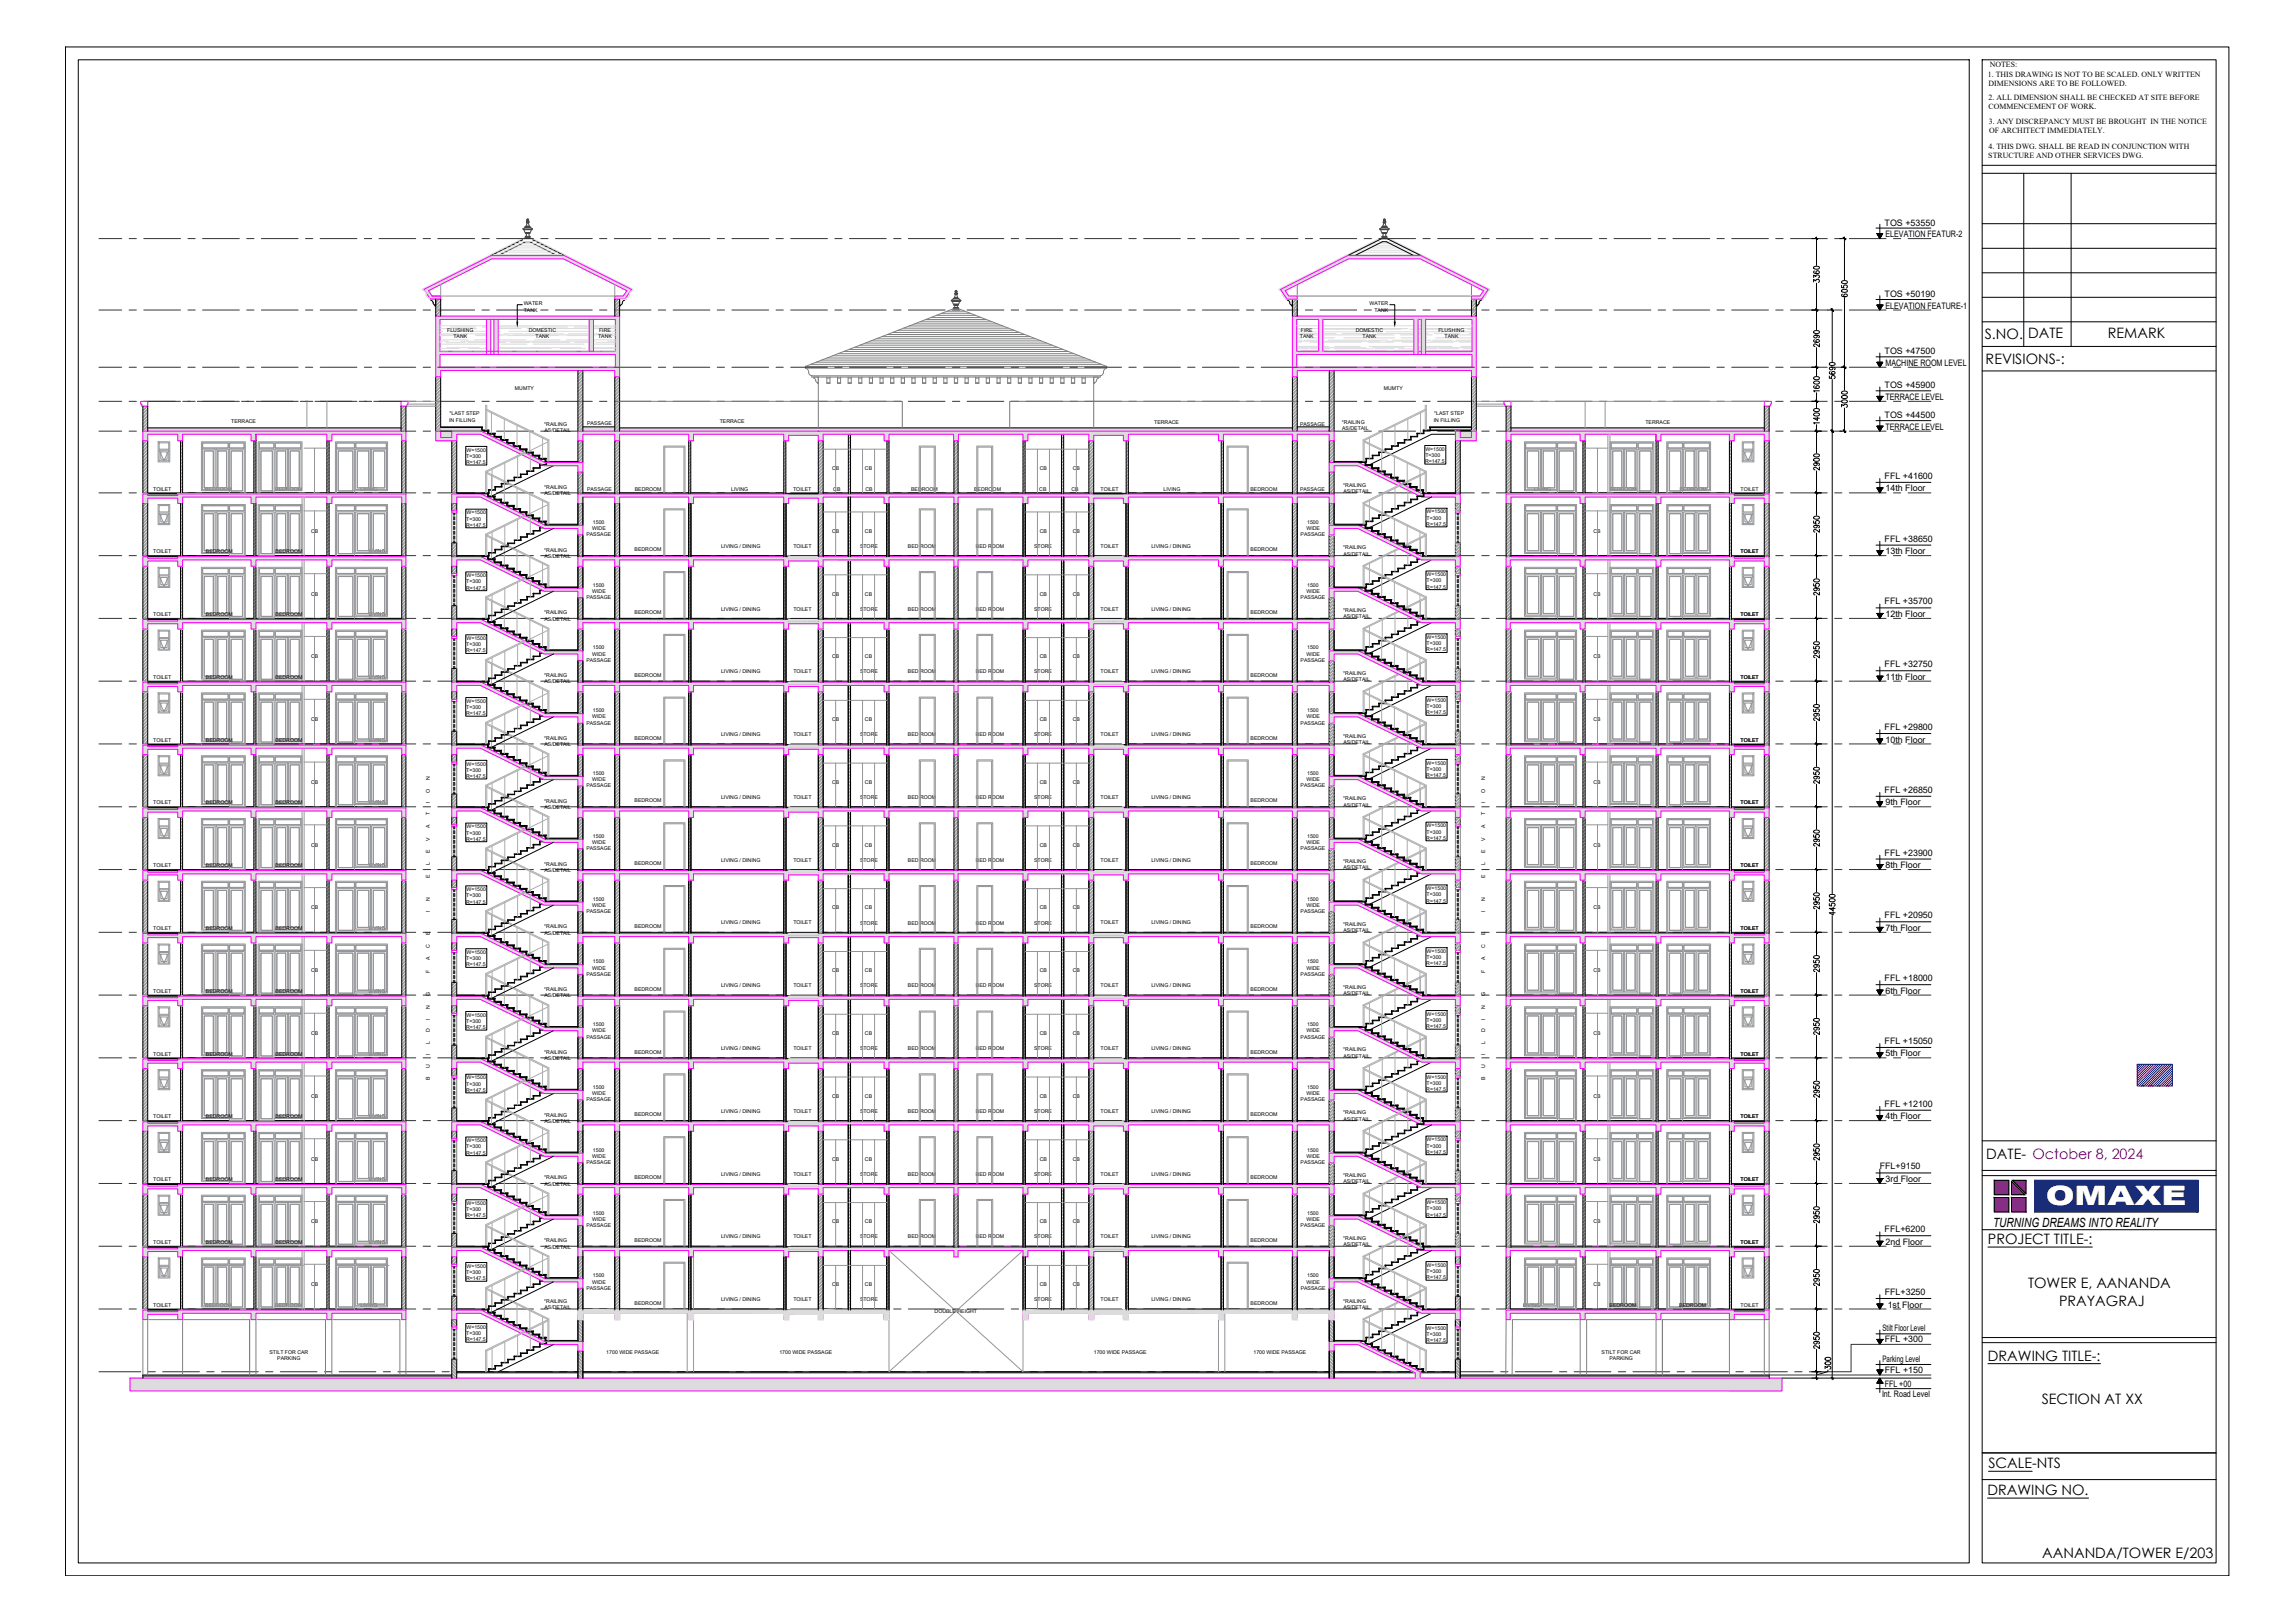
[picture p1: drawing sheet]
<svg xmlns="http://www.w3.org/2000/svg" width="841mm" height="594mm" viewBox="0 0 841 594" stroke-linecap="round" stroke-linejoin="round" font-family="sans-serif">
<defs><g id="words">
<text font-size="9.8" fill="#fff" x="749.7" y="441.3">OMAXE</text>
<g font-size="5.3">
<text x="667.5" y="104.8" transform="rotate(-90 667.5 104.8)">3360</text>
<text x="727.4" y="124">S.NO.</text>
<text x="743.2" y="123.9">DATE</text>
<text x="772.4" y="123.9">REMARK</text>
<text x="667.5" y="128.4" transform="rotate(-90 667.5 128.4)">2690</text>
<text x="727.7" y="133.2">REVISIONS-:</text>
<text x="673.5" y="140.1" transform="rotate(-90 673.5 140.1)">5690</text>
<text x="667.5" y="144.6" transform="rotate(-90 667.5 144.6)">1600</text>
<text x="678" y="150.3" transform="rotate(-90 678 150.3)">3000</text>
<text x="667.5" y="156.6" transform="rotate(-90 667.5 156.6)">1400</text>
<text x="667.5" y="173.6" transform="rotate(-90 667.5 173.6)">2900</text>
<text x="667.5" y="196.1" transform="rotate(-90 667.5 196.1)">2950</text>
<text x="667.5" y="219.1" transform="rotate(-90 667.5 219.1)">2950</text>
<text x="667.5" y="242.4" transform="rotate(-90 667.5 242.4)">2950</text>
<text x="667.5" y="265.3" transform="rotate(-90 667.5 265.3)">2950</text>
<text x="667.5" y="288.2" transform="rotate(-90 667.5 288.2)">2950</text>
<text x="667.5" y="311.1" transform="rotate(-90 667.5 311.1)">2950</text>
<text x="667.5" y="334.1" transform="rotate(-90 667.5 334.1)">2950</text>
<text x="673.5" y="336.2" transform="rotate(-90 673.5 336.2)">44500</text>
<text x="667.5" y="357" transform="rotate(-90 667.5 357)">2950</text>
<text x="667.5" y="380.3" transform="rotate(-90 667.5 380.3)">2950</text>
<text x="667.5" y="403.2" transform="rotate(-90 667.5 403.2)">2950</text>
<text x="727.9" y="424.6">DATE- October 8, 2024</text>
<text x="667.5" y="426.2" transform="rotate(-90 667.5 426.2)">2950</text>
<text x="667.5" y="449.1" transform="rotate(-90 667.5 449.1)">2950</text>
<text x="728.5" y="455.6">PROJECT TITLE-:</text>
<text x="667.5" y="472" transform="rotate(-90 667.5 472)">2950</text>
<text x="743.2" y="471.8">TOWER E, AANANDA</text>
<text x="754.6" y="478.2">PRAYAGRAJ</text>
<text x="667.5" y="495.3" transform="rotate(-90 667.5 495.3)">2950</text>
<text x="728.5" y="498.3">DRAWING TITLE-:</text>
<text x="748.2" y="514.2">SECTION AT XX</text>
<text x="728.7" y="537.7">SCALE-NTS</text>
<text x="728.3" y="547.6">DRAWING NO.</text>
<text x="748.4" y="570.5">AANANDA/TOWER E/203</text>
</g>
<text font-size="4.7" x="730.4" y="449.4">TURNING DREAMS INTO REALITY</text>
<g font-size="3.3">
<text x="690.6" y="82.6">TOS +53550</text>
<text x="691" y="86.8">ELEVATION FEATUR-2</text>
<text x="690.6" y="108.9">TOS +50190</text>
<text x="691" y="113">ELEVATION FEATURE-1</text>
<text x="690.6" y="129.8">TOS +47500</text>
<text x="691" y="134">MACHINE ROOM LEVEL</text>
<text x="690.6" y="142.3">TOS +45900</text>
<text x="691" y="146.5">TERRACE LEVEL</text>
<text x="690.6" y="153.2">TOS +44500</text>
<text x="691" y="157.4">TERRACE LEVEL</text>
<text x="690.6" y="175.4">FFL +41600</text>
<text x="691" y="180">14th Floor</text>
<text x="690.6" y="198.4">FFL +38650</text>
<text x="691" y="203">13th Floor</text>
<text x="690.6" y="221.4">FFL +35700</text>
<text x="691" y="226">12th Floor</text>
<text x="690.6" y="244.4">FFL +32750</text>
<text x="691" y="249">11th Floor</text>
<text x="690.6" y="267.3">FFL +29800</text>
<text x="691" y="272">10th Floor</text>
<text x="690.6" y="290.4">FFL +26850</text>
<text x="691" y="295">9th Floor</text>
<text x="690.6" y="313.4">FFL +23900</text>
<text x="691" y="318">8th Floor</text>
<text x="690.6" y="336.4">FFL +20950</text>
<text x="691" y="341">7th Floor</text>
<text x="690.6" y="359.3">FFL +18000</text>
<text x="691" y="364">6th Floor</text>
<text x="690.6" y="382.3">FFL +15050</text>
<text x="691" y="386.9">5th Floor</text>
<text x="690.6" y="405.4">FFL +12100</text>
<text x="691" y="409.9">4th Floor</text>
<text x="688.8" y="428.3">FFL+9150</text>
<text x="691" y="432.9">3rd Floor</text>
<text x="690.6" y="451.3">FFL+6200</text>
<text x="691" y="455.9">2nd Floor</text>
<text x="690.7" y="474.3">FFL+3250</text>
<text x="691.8" y="478.9">1st Floor</text>
<text x="689.8" y="487.5">Stilt Floor Level</text>
<text x="690.7" y="491.5">FFL +300</text>
<text x="689.8" y="498.7">Parking Level</text>
<text x="690.7" y="502.7">FFL +150</text>
<text x="690.7" y="507.8">FFL +00</text>
<text x="689.7" y="511.7">Int. Road Level</text>
</g>
<g font-size="2.9">
<text x="728.5" y="28.2">1. THIS DRAWING IS NOT TO BE SCALED. ONLY WRITTEN</text>
<text x="729.2" y="24.7">NOTES:</text>
<text x="728.8" y="31.5">DIMENSIONS ARE TO BE FOLLOWED.</text>
<text x="728.7" y="39.8">COMMENCEMENT OF WORK.</text>
<text x="728.8" y="36.5">2. ALL DIMENSION SHALL BE CHECKED AT SITE BEFORE</text>
<text x="728.9" y="45.3">3. ANY DISCREPANCY MUST BE BROUGHT IN THE NOTICE</text>
<text x="728.9" y="48.6">OF ARCHITECT IMMEDIATELY.</text>
<text x="728.6" y="57.7">STRUCTURE AND OTHER SERVICES DWG.</text>
<text x="728.8" y="54.5">4. THIS DWG. SHALL BE READ IN CONJUNCTION WITH</text>
</g>
<g font-size="1.9">
<text x="191.9" y="111.9">WATER</text>
<text x="501.9" y="111.9">WATER</text>
<text x="191.9" y="114.1">TANK</text>
<text x="503.7" y="114.1">TANK</text>
<text x="163.9" y="121.7">FLUSHING</text>
<text x="166.1" y="124">TANK</text>
<text x="193.7" y="121.7">DOMESTIC</text>
<text x="196.2" y="124">TANK</text>
<text x="219.2" y="124">TANK</text>
<text x="219.5" y="121.7">FIRE</text>
<text x="476.4" y="124">TANK</text>
<text x="476.7" y="121.7">FIRE</text>
<text x="496.8" y="121.7">DOMESTIC</text>
<text x="499.3" y="124">TANK</text>
<text x="527.1" y="121.7">FLUSHING</text>
<text x="529.4" y="124">TANK</text>
<text x="188.7" y="142.8">MUMTY</text>
<text x="507.1" y="142.8">MUMTY</text>
<text x="84.7" y="154.8">TERRACE</text>
<text x="164.6" y="154.4">IN FILLING</text>
<text x="164.7" y="152.2">*LAST STEP</text>
<text x="215.1" y="155.8">PASSAGE</text>
<text x="263.8" y="154.8">TERRACE</text>
<text x="423" y="155.2">TERRACE</text>
<text x="476.4" y="156">PASSAGE</text>
<text x="491.8" y="155.2">*RAILING</text>
<text x="525.4" y="154.4">IN FILLING</text>
<text x="525.6" y="152.2">*LAST STEP</text>
<text x="603" y="155.1">TERRACE</text>
<text x="199.5" y="156.1">*RAILING</text>
<text x="199.5" y="158.3">AS/DETAIL</text>
<text x="491.8" y="157.5">AS/DETAIL</text>
<text x="170.9" y="167.7">T=300</text>
<text x="170.9" y="165.4">W=1500</text>
<text x="522.3" y="165.1">W=1500</text>
<text x="522.3" y="167.4">T=300</text>
<text x="170.8" y="170">R=147.5</text>
<text x="304.9" y="172.1">CB</text>
<text x="317" y="172.1">CB</text>
<text x="381.1" y="172.1">CB</text>
<text x="393.1" y="172.1">CB</text>
<text x="522.2" y="169.6">R=147.5</text>
<text x="56.2" y="179.7">TOILET</text>
<text x="75.2" y="179.7">BEDROOM</text>
<text x="100.9" y="179.7">BEDROOM</text>
<text x="132.2" y="179.7">LIVING</text>
<text x="199.5" y="179">*RAILING</text>
<text x="215.1" y="179.7">PASSAGE</text>
<text x="232.6" y="179.7">BEDROOM</text>
<text x="268" y="179.7">LIVING</text>
<text x="290.6" y="179.7">TOILET</text>
<text x="305.4" y="179.7">CB</text>
<text x="317.1" y="179.7">CB</text>
<text x="333.9" y="179.7">BEDROOM</text>
<text x="357" y="179.7">BEDROOM</text>
<text x="380.9" y="179.7">CB</text>
<text x="392.7" y="179.7">CB</text>
<text x="403.3" y="179.7">TOILET</text>
<text x="426.4" y="179.7">LIVING</text>
<text x="458.2" y="179.7">BEDROOM</text>
<text x="476.4" y="179.7">PASSAGE</text>
<text x="492.2" y="178.2">*RAILING</text>
<text x="562.3" y="179.7">LIVING</text>
<text x="590" y="179.7">BEDROOM</text>
<text x="615.6" y="179.7">BEDROOM</text>
<text x="637.8" y="179.7">TOILET</text>
<text x="199.5" y="181.4">AS/DETAIL</text>
<text x="492.3" y="180.5">AS/DETAIL</text>
<text x="170.9" y="190.7">T=300</text>
<text x="170.9" y="188.4">W=1500</text>
<text x="217.3" y="191.9">1500</text>
<text x="479" y="191.9">1500</text>
<text x="522.8" y="190.3">T=300</text>
<text x="522.8" y="188.1">W=1500</text>
<text x="114" y="195.1">CB</text>
<text x="170.8" y="193">R=147.5</text>
<text x="214.9" y="196.5">PASSAGE</text>
<text x="217" y="194.2">WIDE</text>
<text x="304.9" y="195.1">CB</text>
<text x="317" y="195.1">CB</text>
<text x="381.1" y="195.1">CB</text>
<text x="393.1" y="195.1">CB</text>
<text x="476.6" y="196.5">PASSAGE</text>
<text x="478.8" y="194.2">WIDE</text>
<text x="522.7" y="192.6">R=147.5</text>
<text x="584" y="195.1">CB</text>
<text x="56.2" y="202.7">TOILET</text>
<text x="75.5" y="202.7">BEDROOM</text>
<text x="101" y="202.7">BEDROOM</text>
<text x="135.1" y="202.7">LIVING</text>
<text x="199.5" y="202">*RAILING</text>
<text x="232.6" y="201.9">BEDROOM</text>
<text x="264.2" y="200.6">LIVING / DINING</text>
<text x="290.7" y="200.6">TOILET</text>
<text x="315.2" y="200.7">STORE</text>
<text x="332.7" y="200.7">BED ROOM</text>
<text x="357.6" y="200.7">BED ROOM</text>
<text x="379" y="200.7">STORE</text>
<text x="403.3" y="200.6">TOILET</text>
<text x="421.9" y="200.6">LIVING / DINING</text>
<text x="458.3" y="201.9">BEDROOM</text>
<text x="492.2" y="201.2">*RAILING</text>
<text x="492.3" y="203.5">AS/DETAIL</text>
<text x="637.8" y="202.7">TOILET</text>
<text x="199.5" y="204.4">AS/DETAIL</text>
<text x="170.8" y="216">R=147.5</text>
<text x="170.9" y="213.7">T=300</text>
<text x="170.9" y="211.4">W=1500</text>
<text x="217.3" y="214.9">1500</text>
<text x="479" y="214.9">1500</text>
<text x="522.7" y="215.6">R=147.5</text>
<text x="522.8" y="211">W=1500</text>
<text x="522.8" y="213.3">T=300</text>
<text x="114" y="218.1">CB</text>
<text x="214.9" y="219.5">PASSAGE</text>
<text x="217" y="217.2">WIDE</text>
<text x="304.9" y="218.1">CB</text>
<text x="317" y="218.1">CB</text>
<text x="381.1" y="218.1">CB</text>
<text x="393.1" y="218.1">CB</text>
<text x="476.6" y="219.5">PASSAGE</text>
<text x="478.8" y="217.2">WIDE</text>
<text x="584" y="218.1">CB</text>
<text x="56.2" y="225.7">TOILET</text>
<text x="75.5" y="225.7">BEDROOM</text>
<text x="101" y="225.7">BEDROOM</text>
<text x="135.1" y="225.7">LIVING</text>
<text x="199.5" y="225.1">*RAILING</text>
<text x="199.5" y="227.3">AS/DETAIL</text>
<text x="232.6" y="224.9">BEDROOM</text>
<text x="264.2" y="223.6">LIVING / DINING</text>
<text x="290.7" y="223.6">TOILET</text>
<text x="315.2" y="223.7">STORE</text>
<text x="332.7" y="223.7">BED ROOM</text>
<text x="357.6" y="223.7">BED ROOM</text>
<text x="379" y="223.7">STORE</text>
<text x="403.3" y="223.6">TOILET</text>
<text x="421.9" y="223.6">LIVING / DINING</text>
<text x="458.3" y="224.9">BEDROOM</text>
<text x="492.2" y="224.2">*RAILING</text>
<text x="492.3" y="226.5">AS/DETAIL</text>
<text x="637.8" y="225.7">TOILET</text>
<text x="170.8" y="238.9">R=147.5</text>
<text x="170.9" y="236.7">T=300</text>
<text x="170.9" y="234.4">W=1500</text>
<text x="217.3" y="237.9">1500</text>
<text x="479" y="237.9">1500</text>
<text x="522.7" y="238.6">R=147.5</text>
<text x="522.8" y="234.1">W=1500</text>
<text x="522.8" y="236.3">T=300</text>
<text x="114" y="241.1">CB</text>
<text x="214.9" y="242.5">PASSAGE</text>
<text x="217" y="240.2">WIDE</text>
<text x="304.9" y="241.1">CB</text>
<text x="317" y="241.1">CB</text>
<text x="381.1" y="241.1">CB</text>
<text x="393.1" y="241.1">CB</text>
<text x="476.6" y="242.5">PASSAGE</text>
<text x="478.8" y="240.2">WIDE</text>
<text x="584" y="241.1">CB</text>
<text x="56.2" y="248.6">TOILET</text>
<text x="75.5" y="248.6">BEDROOM</text>
<text x="101" y="248.6">BEDROOM</text>
<text x="135.1" y="248.6">LIVING</text>
<text x="199.5" y="248">*RAILING</text>
<text x="199.5" y="250.3">AS/DETAIL</text>
<text x="232.6" y="247.9">BEDROOM</text>
<text x="264.2" y="246.6">LIVING / DINING</text>
<text x="290.7" y="246.6">TOILET</text>
<text x="315.2" y="246.6">STORE</text>
<text x="332.7" y="246.6">BED ROOM</text>
<text x="357.6" y="246.6">BED ROOM</text>
<text x="379" y="246.6">STORE</text>
<text x="403.3" y="246.6">TOILET</text>
<text x="421.9" y="246.6">LIVING / DINING</text>
<text x="458.3" y="247.9">BEDROOM</text>
<text x="492.2" y="247.2">*RAILING</text>
<text x="492.3" y="249.4">AS/DETAIL</text>
<text x="637.8" y="248.6">TOILET</text>
<text x="170.9" y="257.4">W=1500</text>
<text x="522.8" y="257.1">W=1500</text>
<text x="170.8" y="262">R=147.5</text>
<text x="170.9" y="259.7">T=300</text>
<text x="217" y="263.2">WIDE</text>
<text x="217.3" y="260.9">1500</text>
<text x="478.8" y="263.2">WIDE</text>
<text x="479" y="260.9">1500</text>
<text x="522.7" y="261.6">R=147.5</text>
<text x="522.8" y="259.3">T=300</text>
<text x="114" y="264.1">CB</text>
<text x="214.9" y="265.4">PASSAGE</text>
<text x="264.2" y="269.6">LIVING / DINING</text>
<text x="290.7" y="269.6">TOILET</text>
<text x="304.9" y="264.1">CB</text>
<text x="315.2" y="269.6">STORE</text>
<text x="317" y="264.1">CB</text>
<text x="332.7" y="269.6">BED ROOM</text>
<text x="357.6" y="269.6">BED ROOM</text>
<text x="379" y="269.6">STORE</text>
<text x="381.1" y="264.1">CB</text>
<text x="393.1" y="264.1">CB</text>
<text x="403.3" y="269.6">TOILET</text>
<text x="421.9" y="269.6">LIVING / DINING</text>
<text x="476.6" y="265.4">PASSAGE</text>
<text x="584" y="264.1">CB</text>
<text x="56.2" y="271.7">TOILET</text>
<text x="75.5" y="271.7">BEDROOM</text>
<text x="101" y="271.7">BEDROOM</text>
<text x="135.1" y="271.7">LIVING</text>
<text x="199.5" y="271">*RAILING</text>
<text x="199.5" y="273.3">AS/DETAIL</text>
<text x="232.6" y="270.9">BEDROOM</text>
<text x="458.3" y="270.9">BEDROOM</text>
<text x="492.2" y="270.1">*RAILING</text>
<text x="492.3" y="272.5">AS/DETAIL</text>
<text x="637.8" y="271.7">TOILET</text>
<text x="170.9" y="280.4">W=1500</text>
<text x="522.8" y="280">W=1500</text>
<text x="114" y="287.1">CB</text>
<text x="157.5" y="285.5" transform="rotate(-90 157.5 285.5)">N</text>
<text x="170.8" y="285">R=147.5</text>
<text x="170.9" y="282.7">T=300</text>
<text x="217" y="286.1">WIDE</text>
<text x="217.3" y="283.9">1500</text>
<text x="304.9" y="287.1">CB</text>
<text x="317" y="287.1">CB</text>
<text x="381.1" y="287.1">CB</text>
<text x="393.1" y="287.1">CB</text>
<text x="478.8" y="286.1">WIDE</text>
<text x="479" y="283.9">1500</text>
<text x="522.7" y="284.6">R=147.5</text>
<text x="522.8" y="282.3">T=300</text>
<text x="544.2" y="285.5" transform="rotate(-90 544.2 285.5)">N</text>
<text x="584" y="287.1">CB</text>
<text x="157.5" y="290.3" transform="rotate(-90 157.5 290.3)">O</text>
<text x="214.9" y="288.4">PASSAGE</text>
<text x="232.6" y="293.9">BEDROOM</text>
<text x="264.2" y="292.6">LIVING / DINING</text>
<text x="290.7" y="292.6">TOILET</text>
<text x="315.2" y="292.6">STORE</text>
<text x="332.7" y="292.6">BED ROOM</text>
<text x="357.6" y="292.6">BED ROOM</text>
<text x="379" y="292.6">STORE</text>
<text x="403.3" y="292.6">TOILET</text>
<text x="421.9" y="292.6">LIVING / DINING</text>
<text x="458.3" y="293.9">BEDROOM</text>
<text x="476.6" y="288.4">PASSAGE</text>
<text x="492.2" y="293.1">*RAILING</text>
<text x="544.2" y="290.3" transform="rotate(-90 544.2 290.3)">O</text>
<text x="56.2" y="294.7">TOILET</text>
<text x="75.5" y="294.7">BEDROOM</text>
<text x="101" y="294.7">BEDROOM</text>
<text x="135.1" y="294.7">LIVING</text>
<text x="157.5" y="298.7" transform="rotate(-90 157.5 298.7)">T</text>
<text x="157.5" y="294.2" transform="rotate(-90 157.5 294.2)">I</text>
<text x="199.5" y="294">*RAILING</text>
<text x="199.5" y="296.3">AS/DETAIL</text>
<text x="492.3" y="295.5">AS/DETAIL</text>
<text x="544.2" y="298.7" transform="rotate(-90 544.2 298.7)">T</text>
<text x="544.2" y="294.2" transform="rotate(-90 544.2 294.2)">I</text>
<text x="637.8" y="294.7">TOILET</text>
<text x="157.5" y="303.3" transform="rotate(-90 157.5 303.3)">A</text>
<text x="170.9" y="305.7">T=300</text>
<text x="170.9" y="303.4">W=1500</text>
<text x="522.8" y="303">W=1500</text>
<text x="522.8" y="305.3">T=300</text>
<text x="544.2" y="303.3" transform="rotate(-90 544.2 303.3)">A</text>
<text x="114" y="310.1">CB</text>
<text x="157.5" y="307.9" transform="rotate(-90 157.5 307.9)">V</text>
<text x="170.8" y="307.9">R=147.5</text>
<text x="214.9" y="311.5">PASSAGE</text>
<text x="217" y="309.1">WIDE</text>
<text x="217.3" y="306.9">1500</text>
<text x="304.9" y="310.1">CB</text>
<text x="317" y="310.1">CB</text>
<text x="381.1" y="310.1">CB</text>
<text x="393.1" y="310.1">CB</text>
<text x="476.6" y="311.5">PASSAGE</text>
<text x="478.8" y="309.1">WIDE</text>
<text x="479" y="306.9">1500</text>
<text x="522.7" y="307.6">R=147.5</text>
<text x="544.2" y="307.9" transform="rotate(-90 544.2 307.9)">V</text>
<text x="584" y="310.1">CB</text>
<text x="56.2" y="317.6">TOILET</text>
<text x="75.5" y="317.6">BEDROOM</text>
<text x="101" y="317.6">BEDROOM</text>
<text x="135.1" y="317.6">LIVING</text>
<text x="157.5" y="316.9" transform="rotate(-90 157.5 316.9)">L</text>
<text x="157.5" y="312.5" transform="rotate(-90 157.5 312.5)">E</text>
<text x="199.5" y="317">*RAILING</text>
<text x="232.6" y="316.9">BEDROOM</text>
<text x="264.2" y="315.6">LIVING / DINING</text>
<text x="290.7" y="315.6">TOILET</text>
<text x="315.2" y="315.7">STORE</text>
<text x="332.7" y="315.7">BED ROOM</text>
<text x="357.6" y="315.7">BED ROOM</text>
<text x="379" y="315.7">STORE</text>
<text x="403.3" y="315.6">TOILET</text>
<text x="421.9" y="315.6">LIVING / DINING</text>
<text x="458.3" y="316.9">BEDROOM</text>
<text x="492.2" y="316.2">*RAILING</text>
<text x="544.2" y="316.9" transform="rotate(-90 544.2 316.9)">L</text>
<text x="544.2" y="312.5" transform="rotate(-90 544.2 312.5)">E</text>
<text x="637.8" y="317.6">TOILET</text>
<text x="157.5" y="321.5" transform="rotate(-90 157.5 321.5)">E</text>
<text x="199.5" y="319.3">AS/DETAIL</text>
<text x="492.3" y="318.4">AS/DETAIL</text>
<text x="544.2" y="321.5" transform="rotate(-90 544.2 321.5)">E</text>
<text x="170.9" y="328.6">T=300</text>
<text x="170.9" y="326.4">W=1500</text>
<text x="217.3" y="329.9">1500</text>
<text x="479" y="329.9">1500</text>
<text x="522.8" y="326">W=1500</text>
<text x="522.8" y="328.3">T=300</text>
<text x="114" y="333.1">CB</text>
<text x="157.5" y="333.9" transform="rotate(-90 157.5 333.9)">I</text>
<text x="157.5" y="330" transform="rotate(-90 157.5 330)">N</text>
<text x="170.8" y="330.9">R=147.5</text>
<text x="214.9" y="334.4">PASSAGE</text>
<text x="217" y="332.1">WIDE</text>
<text x="304.9" y="333.1">CB</text>
<text x="317" y="333.1">CB</text>
<text x="381.1" y="333.1">CB</text>
<text x="393.1" y="333.1">CB</text>
<text x="476.6" y="334.4">PASSAGE</text>
<text x="478.8" y="332.1">WIDE</text>
<text x="522.7" y="330.6">R=147.5</text>
<text x="544.2" y="333.9" transform="rotate(-90 544.2 333.9)">I</text>
<text x="544.2" y="330" transform="rotate(-90 544.2 330)">N</text>
<text x="584" y="333.1">CB</text>
<text x="56.2" y="340.6">TOILET</text>
<text x="75.5" y="340.6">BEDROOM</text>
<text x="101" y="340.6">BEDROOM</text>
<text x="135.1" y="340.6">LIVING</text>
<text x="199.5" y="340">*RAILING</text>
<text x="232.6" y="339.9">BEDROOM</text>
<text x="264.2" y="338.6">LIVING / DINING</text>
<text x="290.7" y="338.6">TOILET</text>
<text x="315.2" y="338.6">STORE</text>
<text x="332.7" y="338.6">BED ROOM</text>
<text x="357.6" y="338.6">BED ROOM</text>
<text x="379" y="338.6">STORE</text>
<text x="403.3" y="338.6">TOILET</text>
<text x="421.9" y="338.6">LIVING / DINING</text>
<text x="458.3" y="339.9">BEDROOM</text>
<text x="492.2" y="339.1">*RAILING</text>
<text x="492.3" y="341.4">AS/DETAIL</text>
<text x="637.8" y="340.6">TOILET</text>
<text x="157.5" y="347.1" transform="rotate(-90 157.5 347.1)">C</text>
<text x="157.5" y="342.4" transform="rotate(-90 157.5 342.4)">E</text>
<text x="199.5" y="342.3">AS/DETAIL</text>
<text x="544.2" y="347.1" transform="rotate(-90 544.2 347.1)">C</text>
<text x="544.2" y="342.4" transform="rotate(-90 544.2 342.4)">E</text>
<text x="157.5" y="351.7" transform="rotate(-90 157.5 351.7)">A</text>
<text x="170.8" y="353.9">R=147.5</text>
<text x="170.9" y="351.6">T=300</text>
<text x="170.9" y="349.4">W=1500</text>
<text x="217.3" y="352.9">1500</text>
<text x="479" y="352.9">1500</text>
<text x="522.7" y="353.6">R=147.5</text>
<text x="522.8" y="349.1">W=1500</text>
<text x="522.8" y="351.3">T=300</text>
<text x="544.2" y="351.7" transform="rotate(-90 544.2 351.7)">A</text>
<text x="114" y="356.1">CB</text>
<text x="157.5" y="356.2" transform="rotate(-90 157.5 356.2)">F</text>
<text x="214.9" y="357.4">PASSAGE</text>
<text x="217" y="355.1">WIDE</text>
<text x="304.9" y="356.1">CB</text>
<text x="317" y="356.1">CB</text>
<text x="381.1" y="356.1">CB</text>
<text x="393.1" y="356.1">CB</text>
<text x="476.6" y="357.4">PASSAGE</text>
<text x="478.8" y="355.1">WIDE</text>
<text x="544.2" y="356.2" transform="rotate(-90 544.2 356.2)">F</text>
<text x="584" y="356.1">CB</text>
<text x="56.2" y="363.6">TOILET</text>
<text x="75.5" y="363.6">BEDROOM</text>
<text x="101" y="363.6">BEDROOM</text>
<text x="135.1" y="363.6">LIVING</text>
<text x="157.5" y="364.8" transform="rotate(-90 157.5 364.8)">G</text>
<text x="199.5" y="363">*RAILING</text>
<text x="199.5" y="365.3">AS/DETAIL</text>
<text x="232.6" y="362.9">BEDROOM</text>
<text x="264.2" y="361.6">LIVING / DINING</text>
<text x="290.7" y="361.6">TOILET</text>
<text x="315.2" y="361.6">STORE</text>
<text x="332.7" y="361.6">BED ROOM</text>
<text x="357.6" y="361.6">BED ROOM</text>
<text x="379" y="361.6">STORE</text>
<text x="403.3" y="361.6">TOILET</text>
<text x="421.9" y="361.6">LIVING / DINING</text>
<text x="458.3" y="362.9">BEDROOM</text>
<text x="492.2" y="362.1">*RAILING</text>
<text x="492.3" y="364.4">AS/DETAIL</text>
<text x="544.2" y="364.8" transform="rotate(-90 544.2 364.8)">G</text>
<text x="637.8" y="363.6">TOILET</text>
<text x="157.5" y="369.6" transform="rotate(-90 157.5 369.6)">N</text>
<text x="544.2" y="369.6" transform="rotate(-90 544.2 369.6)">N</text>
<text x="157.5" y="373.4" transform="rotate(-90 157.5 373.4)">I</text>
<text x="170.8" y="377">R=147.5</text>
<text x="170.9" y="374.7">T=300</text>
<text x="170.9" y="372.4">W=1500</text>
<text x="217.3" y="375.8">1500</text>
<text x="479" y="375.8">1500</text>
<text x="522.7" y="376.6">R=147.5</text>
<text x="522.8" y="372">W=1500</text>
<text x="522.8" y="374.3">T=300</text>
<text x="544.2" y="373.4" transform="rotate(-90 544.2 373.4)">I</text>
<text x="114" y="379.1">CB</text>
<text x="157.5" y="382.5" transform="rotate(-90 157.5 382.5)">L</text>
<text x="157.5" y="378.1" transform="rotate(-90 157.5 378.1)">D</text>
<text x="214.9" y="380.4">PASSAGE</text>
<text x="217" y="378.1">WIDE</text>
<text x="304.9" y="379.1">CB</text>
<text x="317" y="379.1">CB</text>
<text x="381.1" y="379.1">CB</text>
<text x="393.1" y="379.1">CB</text>
<text x="476.6" y="380.4">PASSAGE</text>
<text x="478.8" y="378.1">WIDE</text>
<text x="544.2" y="382.5" transform="rotate(-90 544.2 382.5)">L</text>
<text x="544.2" y="378.1" transform="rotate(-90 544.2 378.1)">D</text>
<text x="584" y="379.1">CB</text>
<text x="56.2" y="386.6">TOILET</text>
<text x="75.5" y="386.6">BEDROOM</text>
<text x="101" y="386.6">BEDROOM</text>
<text x="135.1" y="386.6">LIVING</text>
<text x="157.5" y="386.4" transform="rotate(-90 157.5 386.4)">I</text>
<text x="199.5" y="386">*RAILING</text>
<text x="199.5" y="388.3">AS/DETAIL</text>
<text x="232.6" y="385.9">BEDROOM</text>
<text x="264.2" y="384.6">LIVING / DINING</text>
<text x="290.7" y="384.6">TOILET</text>
<text x="315.2" y="384.6">STORE</text>
<text x="332.7" y="384.6">BED ROOM</text>
<text x="357.6" y="384.6">BED ROOM</text>
<text x="379" y="384.6">STORE</text>
<text x="403.3" y="384.6">TOILET</text>
<text x="421.9" y="384.6">LIVING / DINING</text>
<text x="458.3" y="385.9">BEDROOM</text>
<text x="492.2" y="385.1">*RAILING</text>
<text x="492.3" y="387.4">AS/DETAIL</text>
<text x="544.2" y="386.4" transform="rotate(-90 544.2 386.4)">I</text>
<text x="637.8" y="386.6">TOILET</text>
<text x="157.5" y="395.7" transform="rotate(-90 157.5 395.7)">B</text>
<text x="157.5" y="391.1" transform="rotate(-90 157.5 391.1)">U</text>
<text x="170.9" y="395.4">W=1500</text>
<text x="522.8" y="395">W=1500</text>
<text x="544.2" y="395.7" transform="rotate(-90 544.2 395.7)">B</text>
<text x="544.2" y="391.1" transform="rotate(-90 544.2 391.1)">U</text>
<text x="170.8" y="399.9">R=147.5</text>
<text x="170.9" y="397.7">T=300</text>
<text x="217" y="401.1">WIDE</text>
<text x="217.3" y="398.8">1500</text>
<text x="478.8" y="401.1">WIDE</text>
<text x="479" y="398.8">1500</text>
<text x="522.7" y="399.6">R=147.5</text>
<text x="522.8" y="397.3">T=300</text>
<text x="114" y="402.1">CB</text>
<text x="214.9" y="403.4">PASSAGE</text>
<text x="264.2" y="407.6">LIVING / DINING</text>
<text x="290.7" y="407.6">TOILET</text>
<text x="304.9" y="402.1">CB</text>
<text x="315.2" y="407.6">STORE</text>
<text x="317" y="402.1">CB</text>
<text x="332.7" y="407.6">BED ROOM</text>
<text x="357.6" y="407.6">BED ROOM</text>
<text x="379" y="407.6">STORE</text>
<text x="381.1" y="402.1">CB</text>
<text x="393.1" y="402.1">CB</text>
<text x="403.3" y="407.6">TOILET</text>
<text x="421.9" y="407.6">LIVING / DINING</text>
<text x="476.6" y="403.4">PASSAGE</text>
<text x="584" y="402.1">CB</text>
<text x="56.2" y="409.6">TOILET</text>
<text x="75.5" y="409.6">BEDROOM</text>
<text x="101" y="409.6">BEDROOM</text>
<text x="135.1" y="409.6">LIVING</text>
<text x="199.5" y="409">*RAILING</text>
<text x="199.5" y="411.3">AS/DETAIL</text>
<text x="232.6" y="408.9">BEDROOM</text>
<text x="458.3" y="408.9">BEDROOM</text>
<text x="492.2" y="408.1">*RAILING</text>
<text x="492.3" y="410.4">AS/DETAIL</text>
<text x="637.8" y="409.6">TOILET</text>
<text x="170.9" y="418.4">W=1500</text>
<text x="522.8" y="418">W=1500</text>
<text x="114" y="425.1">CB</text>
<text x="170.8" y="422.9">R=147.5</text>
<text x="170.9" y="420.6">T=300</text>
<text x="217" y="424.1">WIDE</text>
<text x="217.3" y="421.9">1500</text>
<text x="304.9" y="425.1">CB</text>
<text x="317" y="425.1">CB</text>
<text x="381.1" y="425.1">CB</text>
<text x="393.1" y="425.1">CB</text>
<text x="478.8" y="424.1">WIDE</text>
<text x="479" y="421.9">1500</text>
<text x="522.7" y="422.6">R=147.5</text>
<text x="522.8" y="420.3">T=300</text>
<text x="584" y="425.1">CB</text>
<text x="199.5" y="432">*RAILING</text>
<text x="214.9" y="426.4">PASSAGE</text>
<text x="232.6" y="431.9">BEDROOM</text>
<text x="264.2" y="430.6">LIVING / DINING</text>
<text x="290.7" y="430.6">TOILET</text>
<text x="315.2" y="430.6">STORE</text>
<text x="332.7" y="430.6">BED ROOM</text>
<text x="357.6" y="430.6">BED ROOM</text>
<text x="379" y="430.6">STORE</text>
<text x="403.3" y="430.6">TOILET</text>
<text x="421.9" y="430.6">LIVING / DINING</text>
<text x="458.3" y="431.9">BEDROOM</text>
<text x="476.6" y="426.4">PASSAGE</text>
<text x="492.2" y="431.1">*RAILING</text>
<text x="56.2" y="432.6">TOILET</text>
<text x="75.5" y="432.6">BEDROOM</text>
<text x="101" y="432.6">BEDROOM</text>
<text x="135.1" y="432.6">LIVING</text>
<text x="199.5" y="434.3">AS/DETAIL</text>
<text x="492.3" y="433.4">AS/DETAIL</text>
<text x="637.8" y="432.6">TOILET</text>
<text x="170.9" y="443.6">T=300</text>
<text x="170.9" y="441.3">W=1500</text>
<text x="522.8" y="441">W=1500</text>
<text x="522.8" y="443.3">T=300</text>
<text x="114" y="448.1">CB</text>
<text x="170.8" y="445.9">R=147.5</text>
<text x="214.9" y="449.4">PASSAGE</text>
<text x="217" y="447.1">WIDE</text>
<text x="217.3" y="444.9">1500</text>
<text x="304.9" y="448.1">CB</text>
<text x="317" y="448.1">CB</text>
<text x="381.1" y="448.1">CB</text>
<text x="393.1" y="448.1">CB</text>
<text x="476.6" y="449.4">PASSAGE</text>
<text x="478.8" y="447.1">WIDE</text>
<text x="479" y="444.9">1500</text>
<text x="522.7" y="445.6">R=147.5</text>
<text x="584" y="448.1">CB</text>
<text x="56.2" y="455.6">TOILET</text>
<text x="75.5" y="455.6">BEDROOM</text>
<text x="101" y="455.6">BEDROOM</text>
<text x="135.1" y="455.6">LIVING</text>
<text x="199.5" y="455">*RAILING</text>
<text x="232.6" y="454.8">BEDROOM</text>
<text x="264.2" y="453.6">LIVING / DINING</text>
<text x="290.7" y="453.6">TOILET</text>
<text x="315.2" y="453.6">STORE</text>
<text x="332.7" y="453.6">BED ROOM</text>
<text x="357.6" y="453.6">BED ROOM</text>
<text x="379" y="453.6">STORE</text>
<text x="403.3" y="453.6">TOILET</text>
<text x="421.9" y="453.6">LIVING / DINING</text>
<text x="458.3" y="454.8">BEDROOM</text>
<text x="492.2" y="454.1">*RAILING</text>
<text x="637.8" y="455.6">TOILET</text>
<text x="199.5" y="457.3">AS/DETAIL</text>
<text x="492.3" y="456.4">AS/DETAIL</text>
<text x="170.9" y="466.6">T=300</text>
<text x="170.9" y="464.4">W=1500</text>
<text x="217.3" y="467.8">1500</text>
<text x="479" y="467.8">1500</text>
<text x="522.8" y="464">W=1500</text>
<text x="522.8" y="466.3">T=300</text>
<text x="114" y="471.1">CB</text>
<text x="170.8" y="468.9">R=147.5</text>
<text x="214.9" y="472.4">PASSAGE</text>
<text x="217" y="470.1">WIDE</text>
<text x="304.9" y="471.1">CB</text>
<text x="317" y="471.1">CB</text>
<text x="381.1" y="471.1">CB</text>
<text x="393.1" y="471.1">CB</text>
<text x="476.7" y="472.4">PASSAGE</text>
<text x="478.8" y="470.1">WIDE</text>
<text x="522.7" y="468.6">R=147.5</text>
<text x="584" y="471.1">CB</text>
<text x="56.2" y="478.6">TOILET</text>
<text x="75.2" y="478.6">BEDROOM</text>
<text x="100.9" y="478.6">BEDROOM</text>
<text x="132.2" y="478.6">LIVING</text>
<text x="199.5" y="477.3">*RAILING</text>
<text x="199.5" y="479.6">AS/DETAIL</text>
<text x="232.6" y="477.8">BEDROOM</text>
<text x="264.2" y="476.6">LIVING / DINING</text>
<text x="290.7" y="476.6">TOILET</text>
<text x="315.2" y="476.6">STORE</text>
<text x="379" y="476.6">STORE</text>
<text x="403.3" y="476.6">TOILET</text>
<text x="421.9" y="476.6">LIVING / DINING</text>
<text x="458.3" y="477.8">BEDROOM</text>
<text x="492.2" y="477.1">*RAILING</text>
<text x="492.3" y="479.4">AS/DETAIL</text>
<text x="558.2" y="478.6">LIVING</text>
<text x="589.9" y="478.6">BEDROOM</text>
<text x="615.4" y="478.6">BEDROOM</text>
<text x="637.8" y="478.6">TOILET</text>
<text x="342.5" y="481">DOUBLE HEIGHT</text>
<text x="170.8" y="491.2">R=147.5</text>
<text x="170.9" y="489">T=300</text>
<text x="170.9" y="486.7">W=1500</text>
<text x="522.7" y="491.5">R=147.5</text>
<text x="522.8" y="487">W=1500</text>
<text x="522.8" y="489.3">T=300</text>
<text x="98.7" y="495.9">STILT FOR CAR</text>
<text x="222.2" y="495.9">1700 WIDE PASSAGE</text>
<text x="285.6" y="495.9">1700 WIDE PASSAGE</text>
<text x="400.8" y="495.9">1700 WIDE PASSAGE</text>
<text x="459.3" y="495.9">1700 WIDE PASSAGE</text>
<text x="586.9" y="495.9">STILT FOR CAR</text>
<text x="101.6" y="498.2">PARKING</text>
<text x="589.8" y="498.2">PARKING</text>
</g>
</g></defs>
<!-- layer: HACTH -->
<g fill="none" stroke="#dcdcdc" stroke-width=".37">
<path d="M180.9 93.2h25M182.4 92.4h21.9M184 91.6h18.8M185.5 90.8h15.7M187.1 90.1h12.6M188.6 89.3h9.5M190.1 88.5h6.5M191.7 87.7h3.4M494.8 93.2h25M496.3 92.4h22M497.9 91.6h18.8M499.4 90.8h15.8"/>
<path d="M501 90.1h12.6M502.5 89.3h9.6M504.1 88.5h6.4M505.7 87.7h3.3M161.2 119.3h17.1M161.2 119.8h.5M165 119.8h9.4M176.7 119.8h1.6M182.6 119.3h33.3M182.6 119.8h12.8M198.7 119.8h9.3M210.4 119.8h5.5"/>
<path d="M217.5 119.3h8M217.5 119.8h8M475.2 119.3h64.2M161.2 125h3.1M161.2 122.7h8.2M161.2 120.3h13.4M161.2 125.4h.5M161.2 122.3h7M161.2 128.5h2.9M161.2 121.3h1M161.2 122.9h9.9M161.2 127.6h7.1"/>
<path d="M161.7 126h16.6M162.2 124.5h9.4M163.5 125.4h7M163.8 127.4h11.7M164.5 121.3h13.8M165.8 128.5h7M168.9 122.3h9.4M169 125h9.3M171.3 125.4h7M171.6 127.6h6.7M173.6 128.5h4.7M173.9 124.5h4.4"/>
<path d="M174.1 122.7h4.2M174.4 122.9h3.9M177.9 127.4h.4M182.6 127.4h30.3M182.6 122.7h3.2M182.6 120.3h8.4M182.6 125.4h2.7M182.6 122.3h.4M182.6 128.5h5M182.6 121.3h.6M182.6 122.9h1.1M182.6 124.5h10"/>
<path d="M183 125h32.9M183.2 127.6h18.8M183.7 126h9.4M184.7 122.3h7M186 122.9h18.8M186.5 121.3h9.4M187.1 125.4h7M188.2 122.7h27.7M189.4 128.5h7M192.5 122.3h14M193.3 120.3h22.6M194.8 125.4h14.1"/>
<path d="M195.4 126h18.7M195.9 124.5h9.3M197.2 128.5h14M198.2 121.3h17.7M205.2 127.6h9.4M207.5 124.5h8.4M208 122.9h7.9M208.3 122.3h7M210.6 125.4h5.3M213 128.5h2.9M217.5 125h.6M217.5 122.7h5.7"/>
<path d="M217.5 120.3h8M217.5 125.4h.1M217.5 122.3h8M217.5 128.5h2.5M217.5 124.5h8M217.5 126h8M217.5 127.6h8M217.6 127.4h7.9M218.4 125.4h7.1M219.7 122.9h5.8M220.2 121.3h5.3M220.8 128.5h4.7"/>
<path d="M222.7 125h2.8M475.2 127.4h25.4M475.2 125h30.5M475.2 120.3h1M475.2 127.7h4.3M475.2 124.6h1.9M475.2 126.9h11.6M475.2 125.3h1.8M475.2 123.8h2.2M475.2 122.2h14.4M475.2 120.6h4.5M475.6 121.5h7"/>
<path d="M475.8 122.7h35.1M477 128.5h9.3M477.9 124.6h7M479.7 123.8h9.4M480.2 125.3h18.7M480.3 127.7h7M480.9 120.3h35.1M483.1 120.6h18.6M484.3 121.5h14.1M486.7 124.6h14M489 127.7h14M489.1 126.9h9.4"/>
<path d="M489.6 128.5h18.7M491.9 122.2h9.4M492.4 123.8h18.7M499.1 121.5h7.1M501.3 125.3h9.3M501.5 124.6h7M501.7 126.9h18.7M502.9 127.4h11.7M503.8 127.7h7M504.1 120.6h9.3M504.6 122.2h18.7M507.9 121.5h14.1"/>
<path d="M508.1 125h11.7M510.3 124.6h14M510.6 128.5h9.4M512.6 127.7h14M513.2 122.7h11.7M513.4 123.8h9.4M513.9 125.3h18.7M516.7 120.6h18.7M518.4 120.3h11.6M519.3 127.4h20.1M522.7 121.5h7M522.8 126.9h9.4"/>
<path d="M523.3 128.5h16.1M524.4 125h15M525 124.6h7.1M525.6 122.2h9.4M526.1 123.8h13.3M527.4 127.7h7M529.6 122.7h9.8M531.5 121.5h7.9M533.8 124.6h5.6M534.7 120.3h4.7M535 125.3h4.4M535.4 126.9h4"/>
<path d="M536.2 127.7h3.2M537.7 120.6h1.7M538.2 122.2h1.2M54.1 157.7l.2 .2 1.1-1.2 1.2 1.2M54.1 157.1l.8 .8M54.1 156.9l1 1M54.2 156.7l1.1 1.2 1.2-1.2M54.2 156.7l-.1 .1M54.8 156.7l1.2 1.2 1.1-1.2 1.1 1.2M54.8 156.7l-.7 .7M55 156.7l1.2 1.2 1.1-1.2M55 156.7l-.9 .9 .4 .3 1.2-1.2 1.1 1.2"/>
<path d="M55.2 156.7l1.1 1.2 1.2-1.2M55.2 156.7l-1.1 1.1M55.8 156.7l1.2 1.2 1.2-1.2M55.9 156.7l-1.2 1.2-.6-.6M56.4 156.7l1.2 1.2 1.1-1.2 1.2 1.2M56.6 156.7l1.2 1.2 1.2-1.2M56.7 156.7l-1.2 1.2-1.1-1.2-.3 .3M56.8 156.7l1.2 1.2 1.2-1.2M56.9 156.7l-1.2 1.2-1.1-1.2-.5 .5M57.3 156.7l1.1 1.2 1.2-1.2 1.1 1.2 1.2-1.2M57.5 156.7l1.1 1.2 1.2-1.2M58.1 156.7l1.2 1.2 1.1-1.2 1.1 1.2"/>
<path d="M58.3 156.7l1.2 1.2 1.1-1.2M58.4 156.7l-1.2 1.2-1.1-1.2-1.2 1.2M58.5 156.7l1.2 1.2 1.1-1.2M58.5 156.7l-1.1 1.2-1.1-1.2-1.2 1.2M58.9 156.7l1.2 1.2 1.1-1.2 1.1 1.2 1.2-1.2 1.1 1.2 1.2-1.2M59.1 156.7l1.2 1.2 1.2-1.2M59.8 156.7l1.1 1.2 1.1-1.2 1.2 1.2 1.1-1.2 1.2 1.2M59.8 157.9l1.2-1.2 1.2 1.2M59.9 156.7l1.2 1.2 1.2-1.2M60 156.7l-1.2 1.2-1.1-1.2-1.2 1.2M60.1 156.7l1.2 1.2 1.2-1.2M60.2 156.7l-1.2 1.2-1.1-1.2-1.1 1.2"/>
<path d="M60.6 156.7l1.1 1.2 1.2-1.2 1.1 1.2 1.2-1.2 1.1 1.2 1.1-1.2M60.8 156.7l1.1 1.2 1.2-1.2M61.4 156.7l1.2 1.2 1.1-1.2M61.5 157.9l1.2-1.2 1.1 1.2M61.8 156.7l1.2 1.2 1.1-1.2M62.2 156.7l1.2 1.2 1.1-1.2M62.4 156.7l1.2 1.2 1.2-1.2M63.1 156.7l1.1 1.2 1.2-1.2M63.7 156.7l1.1 1.2 1.2-1.2 1.1 1.2M63.9 156.7l1.1 1.2 1.2-1.2M63.9 156.7l-1.1 1.2-1.1-1.2-1.2 1.2-1.1-1.2-1.2 1.2M64.1 156.7l1.1 1.2 1.2-1.2"/>
<path d="M64.5 156.7l1.1 1.2 1.2-1.2 1.1 1.2 1.2-1.2M64.7 156.7l1.2 1.2 1.1-1.2M65.3 156.7l1.2 1.2 1.1-1.2 1.2 1.2M65.5 156.7l1.2 1.2 1.1-1.2M65.6 156.7l-1.2 1.2-1.1-1.2-1.2 1.2M65.7 156.7l1.2 1.2 1.2-1.2M66.2 156.7l1.1 1.2 1.2-1.2 1.1 1.2 1.2-1.2 1.1 1.2 1.1-1.2M66.4 156.7l1.1 1.2 1.2-1.2M67 156.7l1.1 1.2 1.2-1.2 1.1 1.2M67.2 156.7l1.2 1.2 1.1-1.2M67.3 156.7l-1.2 1.2-1.1-1.2-1.2 1.2M67.4 156.7l1.2 1.2 1.1-1.2"/>
<path d="M67.8 156.7l1.1 1.2 1.2-1.2M68 156.7l1.2 1.2 1.1-1.2M68.7 156.7l1.1 1.2 1.1-1.2 1.2 1.2 1.1-1.2 1.2 1.2M68.8 156.7l1.2 1.2 1.1-1.2M68.9 156.7l-1.2 1.2-1.1-1.2-1.2 1.2M69 156.7l1.2 1.2 1.2-1.2M69.5 156.7l1.1 1.2 1.2-1.2M69.7 156.7l1.1 1.2 1.2-1.2M70.1 156.7l1.1 1.2 1.2-1.2 1.1 1.2 1.2-1.2M70.3 156.7l1.1 1.2 1.2-1.2 1.1 1.2 1.2-1.2 1.1 1.2M70.4 157.9l1.2-1.2 1.1 1.2M70.5 156.7l1.2 1.2 1.1-1.2"/>
<path d="M70.6 156.7l-1.2 1.2-1.1-1.2-1.2 1.2M71.1 156.7l1.1 1.2 1.2-1.2M71.3 156.7l1.2 1.2 1.1-1.2M71.7 156.7l1.2 1.2 1.2-1.2 1.1 1.2 1.1-1.2 1.2 1.2 1.1-1.2M72 156.7l1.1 1.2 1.2-1.2M72.8 156.7l1.1 1.2 1.2-1.2M73 156.7l1.1 1.2 1.2-1.2M73.4 156.7l1.1 1.2 1.2-1.2M73.6 156.7l1.1 1.2 1.2-1.2M74.2 156.7l1.2 1.2 1.1-1.2 1.2 1.2M74.4 156.7l1.2 1.2 1.1-1.2M74.5 156.7l-1.2 1.2-1.1-1.2-1.2 1.2-1.1-1.2-1.2 1.2"/>
<path d="M74.6 156.7l1.2 1.2 1.1-1.2M75 156.7l1.2 1.2 1.2-1.2M75.3 156.7l1.1 1.2 1.2-1.2M75.7 156.7l1.1 1.2 1.2-1.2 1.1 1.2 1.1-1.2M75.8 156.7l1.2 1.2 1.2-1.2 1.1 1.2M76.1 156.7l1.1 1.2 1.2-1.2M76.1 156.7l-1.1 1.2-1.1-1.2-1.2 1.2M76.7 156.7l1.1 1.2 1.2-1.2M76.9 156.7l1.1 1.2 1.2-1.2M77.3 156.7l1.2 1.2 1.1-1.2 1.2 1.2 1.1-1.2 1.1 1.2 1.2-1.2M77.5 156.7l1.2 1.2 1.1-1.2 1.2 1.2M77.7 156.7l1.2 1.2 1.1-1.2"/>
<path d="M77.8 156.7l-1.2 1.2-1.1-1.2-1.2 1.2M78.3 156.7l1.2 1.2 1.2-1.2M78.6 156.7l1.1 1.2 1.2-1.2M79 156.7l1.1 1.2 1.2-1.2M79.2 156.7l1.1 1.2 1.2-1.2 1.1 1.2 1.2-1.2 1.1 1.2M79.4 156.7l1.1 1.2 1.2-1.2M79.4 156.7l-1.1 1.2-1.1-1.2-1.2 1.2M80 156.7l1.1 1.2 1.2-1.2M80.2 156.7l1.2 1.2 1.1-1.2M80.6 156.7l1.2 1.2 1.2-1.2M80.8 156.7l1.2 1.2 1.1-1.2 1.2 1.2 1.1-1.2 1.2 1.2M80.9 157.9l1.2-1.2 1.2 1.2"/>
<path d="M81 156.7l1.2 1.2 1.1-1.2M81.1 156.7l-1.2 1.2-1.1-1.2-1.2 1.2M81.2 156.7l1.2 1.2 1.2-1.2 1.1 1.2 1.1-1.2M81.6 156.7l1.2 1.2 1.2-1.2M82.3 156.7l1.1 1.2 1.2-1.2M82.5 156.7l1.1 1.2 1.2-1.2M82.9 156.7l1.2 1.2 1.1-1.2 1.1 1.2 1.2-1.2 1.1 1.2 1.2-1.2M83.3 156.7l1.1 1.2 1.2-1.2M83.9 156.7l1.2 1.2 1.2-1.2M84.1 156.7l1.2 1.2 1.2-1.2M84.5 156.7l1.2 1.2 1.2-1.2 1.1 1.2M84.7 156.7l1.2 1.2 1.2-1.2 1.1 1.2"/>
<path d="M84.9 156.7l1.2 1.2 1.2-1.2M85 156.7l-1.2 1.2-1.1-1.2-1.1 1.2-1.1-1.2-1.2 1.2M85.6 156.7l1.1 1.2 1.2-1.2M85.8 156.7l1.1 1.2 1.2-1.2M86.2 156.7l1.2 1.2 1.1-1.2 1.1 1.2 1.2-1.2 1.1 1.2 1.2-1.2M86.4 156.7l1.2 1.2 1.1-1.2 1.2 1.2M86.6 156.7l1.2 1.2 1.1-1.2M86.6 156.7l-1.1 1.2-1.1-1.2-1.2 1.2M87.2 156.7l1.2 1.2 1.2-1.2M87.9 156.7l1.1 1.2 1.2-1.2 1.1 1.2 1.1-1.2 1.2 1.2M88 156.7l1.2 1.2 1.2-1.2 1.1 1.2M88.3 156.7l1.1 1.2 1.2-1.2"/>
<path d="M88.3 156.7l-1.1 1.2-1.2-1.2-1.1 1.2M88.9 156.7l1.1 1.2 1.2-1.2M89.5 156.7l1.2 1.2 1.1-1.2M89.7 156.7l1.2 1.2 1.1-1.2 1.2 1.2 1.1-1.2 1.1 1.2M89.9 156.7l1.2 1.2 1.1-1.2M90 156.7l-1.2 1.2-1.1-1.2-1.2 1.2M90.5 156.7l1.2 1.2 1.2-1.2M91.2 156.7l1.1 1.2 1.2-1.2M91.4 156.7l1.1 1.2 1.2-1.2 1.1 1.2 1.2-1.2 1.1 1.2M91.4 156.7l-1.1 1.2-1.2-1.2-1.1 1.2M91.5 157.9l1.2-1.2 1.1 1.2M91.8 156.7l1.1 1.2 1.2-1.2 1.1 1.2"/>
<path d="M92.2 156.7l1.1 1.2 1.2-1.2M92.8 156.7l1.2 1.2 1.2-1.2M93 156.7l1.2 1.2 1.2-1.2M93.4 156.7l1.2 1.2 1.1-1.2 1.2 1.2M93.8 156.7l1.2 1.2 1.2-1.2M93.9 156.7l-1.2 1.2-1.1-1.2-1.1 1.2-1.1-1.2-1.2 1.2M94.5 156.7l1.1 1.2 1.2-1.2M95.1 156.7l1.2 1.2 1.1-1.2 1.1 1.2M95.3 156.7l1.2 1.2 1.1-1.2 1.1 1.2M95.5 156.7l1.2 1.2 1.1-1.2M95.5 156.7l-1.1 1.2-1.1-1.2-1.2 1.2-1.1-1.2-1.2 1.2M96.1 156.7l1.2 1.2 1.2-1.2"/>
<path d="M96.8 156.7l1.1 1.2 1.1-1.2 1.2 1.2 1.1-1.2 1.2 1.2M96.8 157.9l1.2-1.2 1.1 1.2 1.2-1.2 1.1 1.2 1.2-1.2 1.1 1.2 1.1-1.2 1.2 1.2M96.9 156.7l1.2 1.2 1.2-1.2 1.1 1.2M97 156.7l-1.2 1.2-1.1-1.2-1.2 1.2M97.1 156.7l1.2 1.2 1.2-1.2M97.2 156.7l-1.2 1.2-1.1-1.2-1.1 1.2M97.8 156.7l1.1 1.2 1.2-1.2M98.4 156.7l1.2 1.2 1.1-1.2 1.1 1.2 1.2-1.2 1.1 1.2M98.5 157.9l1.2-1.2 1.1 1.2M98.6 156.7l1.2 1.2 1.1-1.2 1.2 1.2M98.7 156.7l-1.2 1.2-1.1-1.2-1.2 1.2M98.8 156.7l1.2 1.2 1.1-1.2"/>
<path d="M98.9 156.7l-1.2 1.2-1.1-1.2-1.2 1.2M99.4 156.7l1.2 1.2 1.2-1.2M100.1 156.7l1.1 1.2 1.2-1.2M100.4 156.7l1.2 1.2 1.2-1.2M100.5 156.7l-1.2 1.2-1.1-1.2-1.1 1.2M100.8 157.9l1.2-1.2 1.1 1.2 1.1-1.2 1.2 1.2 1.1-1.2 1.1 1.2M101.1 156.7l1.1 1.2 1.2-1.2M101.7 156.7l1.2 1.2 1.1-1.2M102 157.9l1.2-1.2 1.1 1.2M102.3 156.7l1.2 1.2 1.1-1.2 1.2 1.2M102.7 156.7l1.2 1.2 1.2-1.2M103.4 156.7l1.1 1.2 1.2-1.2"/>
<path d="M104 156.7l1.1 1.2 1.2-1.2 1.1 1.2M104.4 156.7l1.1 1.2 1.2-1.2M104.4 156.7l-1.1 1.2-1.1-1.2-1.2 1.2-1.1-1.2-1.2 1.2M105 156.7l1.2 1.2 1.1-1.2M105.6 156.7l1.2 1.2 1.1-1.2 1.2 1.2M105.8 156.7l1.2 1.2 1.1-1.2 1.2 1.2M105.9 156.7l-1.2 1.2-1.1-1.2-1.2 1.2M106 156.7l1.2 1.2 1.2-1.2M106.1 156.7l-1.2 1.2-1.1-1.2-1.2 1.2-1.1-1.2-1.1 1.2M106.7 156.7l1.1 1.2 1.2-1.2M107.3 156.7l1.1 1.2 1.2-1.2 1.1 1.2 1.2-1.2 1.1 1.2M107.5 156.7l1.2 1.2 1.1-1.2 1.1 1.2"/>
<path d="M107.6 156.7l-1.2 1.2-1.1-1.2-1.2 1.2M107.7 156.7l1.2 1.2 1.1-1.2M107.7 156.7l-1.1 1.2-1.1-1.2-1.2 1.2M108.3 156.7l1.2 1.2 1.1-1.2M109 156.7l1.1 1.2 1.1-1.2 1.2 1.2 1.1-1.2 1.2 1.2M109 157.9l1.2-1.2 1.2 1.2M109.3 156.7l1.2 1.2 1.2-1.2M109.4 156.7l-1.2 1.2-1.1-1.2-1.2 1.2M110 156.7l1.1 1.2 1.2-1.2M110.6 156.7l1.1 1.2 1.2-1.2M111 156.7l1.2 1.2 1.1-1.2M111.1 156.7l-1.2 1.2-1.1-1.2-1.2 1.2"/>
<path d="M111.4 156.7l1.2 1.2 1.1-1.2 1.2 1.2M111.4 156.7l-1.1 1.2-1.1-1.2-1.2 1.2-1.1-1.2-1.2 1.2M111.6 156.7l1.2 1.2 1.1-1.2M112.3 156.7l1.1 1.2 1.2-1.2M112.8 156.7l1.2 1.2 1.2-1.2 1.1 1.2M113.1 156.7l1.1 1.2 1.2-1.2 1.1 1.2M113.1 156.7l-1.1 1.2-1.1-1.2-1.2 1.2-1.1-1.2-1.2 1.2M113.3 156.7l1.1 1.2 1.2-1.2M113.9 156.7l1.1 1.2 1.2-1.2M114.5 156.7l1.2 1.2 1.1-1.2 1.2 1.2M114.7 156.7l1.2 1.2 1.1-1.2 1.2 1.2 1.1-1.2 1.1 1.2 1.2-1.2M114.8 156.7l-1.2 1.2-1.1-1.2-1.2 1.2"/>
<path d="M114.9 156.7l1.2 1.2 1.1-1.2M115 156.7l-1.2 1.2-1.1-1.2-1.2 1.2-1.1-1.2-1.2 1.2M115.6 156.7l1.1 1.2 1.2-1.2M116.2 156.7l1.1 1.2 1.2-1.2 1.1 1.2M116.4 156.7l1.1 1.2 1.2-1.2M116.4 156.7l-1.1 1.2-1.1-1.2-1.2 1.2M116.6 156.7l1.2 1.2 1.1-1.2M116.6 156.7l-1.1 1.2-1.1-1.2-1.2 1.2-1.1-1.2-1.2 1.2M117.2 156.7l1.1 1.2 1.2-1.2M117.8 156.7l1.2 1.2 1.1-1.2 1.2 1.2 1.1-1.2 1.2 1.2M118 156.7l1.2 1.2 1.1-1.2M118.1 156.7l-1.2 1.2-1.1-1.2-1.2 1.2"/>
<path d="M118.2 156.7l1.2 1.2 1.2-1.2M118.3 156.7l-1.2 1.2-1.1-1.2-1.2 1.2M118.6 156.7l1.2 1.2 1.2-1.2 1.1 1.2 1.2-1.2 1.1 1.2 1.1-1.2M118.9 156.7l1.1 1.2 1.2-1.2M119.5 156.7l1.1 1.2 1.2-1.2M119.6 157.9l1.2-1.2 1.1 1.2M119.9 156.7l1.2 1.2 1.1-1.2M120 156.7l-1.2 1.2-1.1-1.2-1.2 1.2M120.3 156.7l1.1 1.2 1.2-1.2 1.1 1.2 1.2-1.2 1.1 1.2 1.2-1.2M120.5 156.7l1.2 1.2 1.1-1.2M121.1 156.7l1.2 1.2 1.2-1.2M121.5 156.7l1.2 1.2 1.2-1.2"/>
<path d="M121.7 156.7l1.2 1.2 1.2-1.2 1.1 1.2M121.9 156.7l1.2 1.2 1.2-1.2M122 156.7l-1.2 1.2-1.1-1.2-1.1 1.2-1.1-1.2-1.2 1.2M122.2 156.7l1.1 1.2 1.2-1.2M122.8 156.7l1.1 1.2 1.2-1.2M123.4 156.7l1.2 1.2 1.1-1.2 1.2 1.2M123.6 156.7l1.2 1.2 1.1-1.2M123.6 156.7l-1.1 1.2-1.1-1.2-1.2 1.2-1.1-1.2-1.2 1.2M123.8 156.7l1.2 1.2 1.1-1.2M124.2 156.7l1.2 1.2 1.2-1.2 1.1 1.2 1.1-1.2M124.4 156.7l1.2 1.2 1.2-1.2M125 156.7l1.2 1.2 1.2-1.2 1.1 1.2"/>
<path d="M125.3 156.7l1.1 1.2 1.2-1.2M125.3 156.7l-1.2 1.2-1.1-1.2-1.1 1.2M125.5 156.7l1.1 1.2 1.2-1.2M125.9 156.7l1.1 1.2 1.2-1.2 1.1 1.2 1.2-1.2 1.1 1.2 1.1-1.2M126.1 156.7l1.1 1.2 1.2-1.2M126.7 156.7l1.2 1.2 1.1-1.2 1.2 1.2M126.9 156.7l1.2 1.2 1.1-1.2M127 156.7l-1.2 1.2-1.1-1.2-1.2 1.2M127.1 156.7l1.2 1.2 1.1-1.2M127.5 156.7l1.2 1.2 1.2-1.2M127.7 156.7l1.2 1.2 1.2-1.2M128.4 156.7l1.1 1.2 1.2-1.2 1.1 1.2 1.2-1.2 1.1 1.2"/>
<path d="M128.6 156.7l1.1 1.2 1.2-1.2M128.6 156.7l-1.1 1.2-1.1-1.2-1.2 1.2M128.8 156.7l1.1 1.2 1.2-1.2M129.2 156.7l1.1 1.2 1.2-1.2M129.4 156.7l1.1 1.2 1.2-1.2M129.8 156.7l1.2 1.2 1.2-1.2 1.1 1.2 1.1-1.2M130 156.7l1.2 1.2 1.2-1.2M130.1 157.9l1.2-1.2 1.1 1.2M130.8 156.7l1.2 1.2 1.2-1.2M131 156.7l1.2 1.2 1.2-1.2M131.5 156.7l1.1 1.2 1.2-1.2 1.1 1.2 1.1-1.2 1.2 1.2 1.1-1.2M131.7 156.7l1.1 1.2 1.2-1.2"/>
<path d="M132.3 156.7l1.2 1.2 1.1-1.2 1.1 1.2M132.5 156.7l1.1 1.2 1.2-1.2M132.5 156.7l-1.1 1.2-1.1-1.2-1.2 1.2-1.1-1.2-1.2 1.2M132.7 156.7l1.1 1.2 1.2-1.2M133.1 156.7l1.2 1.2 1.2-1.2M133.3 156.7l1.2 1.2 1.2-1.2M133.9 156.7l1.2 1.2 1.2-1.2 1.1 1.2M134.1 156.7l1.2 1.2 1.2-1.2M134.2 156.7l-1.2 1.2-1.1-1.2-1.1 1.2-1.1-1.2-1.2 1.2M134.4 156.7l1.1 1.2 1.2-1.2M134.8 156.7l1.1 1.2 1.2-1.2M135 156.7l1.1 1.2 1.2-1.2"/>
<path d="M135.4 156.7l1.2 1.2 1.1-1.2 1.1 1.2 1.2-1.2M135.6 156.7l1.2 1.2 1.1-1.2 1.2 1.2M135.8 156.7l1.2 1.2 1.1-1.2M135.9 156.7l-1.2 1.2-1.1-1.2-1.2 1.2M136.4 156.7l1.2 1.2 1.2-1.2M136.6 156.7l1.2 1.2 1.2-1.2M137.1 156.7l1.1 1.2 1.2-1.2 1.1 1.2 1.1-1.2 1.2 1.2 1.1-1.2M137.3 156.7l1.1 1.2 1.2-1.2 1.1 1.2M137.4 156.7l1.2 1.2 1.2-1.2M137.5 156.7l-1.2 1.2-1.1-1.2-1.1 1.2M138.1 156.7l1.1 1.2 1.2-1.2M138.3 156.7l1.1 1.2 1.2-1.2"/>
<path d="M138.7 156.7l1.2 1.2 1.1-1.2 1.1 1.2 1.2-1.2 1.1 1.2 1.2-1.2M138.9 156.7l1.2 1.2 1.1-1.2 1.2 1.2 1.1-1.2 1.1 1.2M139 157.9l1.2-1.2 1.1 1.2M139.1 156.7l1.2 1.2 1.1-1.2M139.2 156.7l-1.2 1.2-1.1-1.2-1.2 1.2M139.7 156.7l1.2 1.2 1.2-1.2M139.9 156.7l1.2 1.2 1.2-1.2M140.4 156.7l1.1 1.2 1.2-1.2M140.6 156.7l1.1 1.2 1.2-1.2M140.7 157.9l1.1-1.2 1.2 1.2M141.4 156.7l1.1 1.2 1.2-1.2M142 156.7l1.2 1.2 1.1-1.2"/>
<path d="M142.2 156.7l1.2 1.2 1.2-1.2M142.6 156.7l1.2 1.2 1.1-1.2 1.2 1.2 .9-1.2M142.8 156.7l1.2 1.2 1.1-1.2 1.2 1.2M143 156.7l1.2 1.2 1.2-1.2M143.1 156.7l-1.2 1.2-1.1-1.2-1.2 1.2-1.1-1.2-1.1 1.2M143.7 156.7l1.1 1.2 1.2-1.2M143.9 156.7l1.1 1.2 1.2-1.2M144.3 156.7l1.1 1.2 1.2-1.2 .5 .6-.6 .6-1.2-1.2M144.5 156.7l1.2 1.2 1.1-1.2 .3 .4-.9 .8M144.7 156.7l1.2 1.2 1.1-1.2M144.7 156.7l-1.1 1.2-1.1-1.2-1.2 1.2M145.5 156.7l1.2 1.2 .4-.4-.8-.8"/>
<path d="M146 156.7l1.1 1.2M146.1 156.7l1 1-.2 .2-1.1-1.2-1.2 1.2M146.4 156.7l-1.2 1.2-1.1-1.2-1.2 1.2M147.1 157.9h.1M161.5 158.6l1.6 1.6M161.7 156.6l-.2 .1M161.7 157.9l-.2 .3 2 2M161.8 157.9l2.3 2.3M161.9 156.6l-.4 .3M162.1 156.6l-.6 .6M162.2 157.9l-.7 .7M162.2 157.9l2.4 2.3 1-.9"/>
<path d="M162.3 156.6l-.8 .8M162.4 157.9l-.9 .9M162.4 157.9l2.3 2.3M162.5 156.6l-1 .9M162.7 156.6l-1 .9M162.9 156.6l-.9 .9M163.1 156.6l-.9 .9M163.3 156.6l-.9 .9M163.5 156.6l-1 .9M163.7 156.6l-.9 .9M163.8 157.9l-2.3 2.3M163.9 157.9l1.7 1.7"/>
<path d="M163.9 156.6l-.9 .9M164 157.9l-2.3 2.3-.2-.2 2.1-2.1 2 2-.4 .3-2.4-2.3-1.3 1.3 1 1M164.1 157.9l1.5 1.5M164.2 156.6l-1 .9M164.4 156.6l-1 .9M164.5 156.6l-.9 .9M164.7 156.6l-.9 .9M165 156.6l-1 .9M165.2 156.6l-1 .9M165.4 156.6l-1 .9M165.5 157.9l-2.4 2.3M165.5 157.9l.1 .1"/>
<path d="M165.6 158l-2.3 2.2-1.8-1.8 .5-.5 2.3 2.3 1.3-1.1-1.1-1.2-2.4 2.3M165.6 159.7l-.6 .5-2.4-2.3-1.1 1.1 1.2 1.2 2.4-2.3 .5 .5-1.8 1.8M165.6 159.2l-1.4-1.3-2.3 2.3M165.6 158.8l-.9-.9-2.4 2.3M165.6 158.6l-.7-.7-2.4 2.3M165.6 158.2l-.3-.3-2.4 2.3-1.4-1.4M165.6 158.3l-2 1.9M165.6 158.6l-1.6 1.6M165.6 158.8l-1.4 1.4M165.6 159.5l-.8 .7M165.6 156.6l-1 .9M165.8 156.6l-1 .9"/>
<path d="M166 156.6l-1 .9M166.2 156.6l-.9 .9M166.4 156.6l-.9 .9M166.6 156.6l-.9 .9M166.8 156.6l-.9 .9M167 156.6l-.9 .9M167.2 156.6l-.9 .9M167.5 156.6l-1 .9M167.7 156.6l-1 .9M167.9 156.6l-1 .9M168 156.6l-.9 .9M168.3 156.6l-1 .9"/>
<path d="M168.5 156.6l-1 .9M168.7 156.6l-.9 .9M168.9 156.6l-1 .9M169.1 156.6l-1 .9M169.3 156.6l-1 .9M169.5 156.6l-.9 .9M169.7 156.6l-.9 .9M169.9 156.6l-.9 .9M170.1 156.6l-.9 .9M170.3 156.6l-.9 .9M170.5 156.6l-.9 .9M170.8 156.6l-1 .9"/>
<path d="M171 156.6l-1 .9M171.2 156.6l-1 .9M171.4 156.6l-1 .9M171.6 156.6l-1 .9M171.8 156.6l-1 .9M172 156.6l-.9 .9M172.2 156.6l-.9 .9M172.4 156.6l-1 .9M172.6 156.6l-1 .9M172.8 156.6l-.9 .9M173 156.6l-.9 .9M173.2 156.6l-.9 .9"/>
<path d="M173.4 156.6l-.9 .9M173.6 156.6l-.9 .9M173.8 156.6l-.9 .9M174.1 156.6l-1 .9M174.3 156.6l-1 .9M174.5 156.6l-1 .9M174.7 156.6l-1 .9M174.9 156.6l-1 .9M175.1 156.6l-1 .9M175.3 156.6l-.9 .9M175.5 156.6l-.9 .9M175.7 156.6l-.9 .9"/>
<path d="M175.9 156.6l-1 .9M176.1 156.6l-.9 .9M176.3 156.6l-.9 .9M176.5 156.6l-.9 .9M176.5 156.8l-.7 .7M176.5 157l-.5 .5M176.5 157.2l-.3 .3M176.5 157.4l-.1 .1M213.8 156.4l-.2 .2M214 156.4l-.4 .3M214.2 156.4l-.6 .5M214.4 156.4l-.8 .8"/>
<path d="M214.6 156.4l-1 1M214.8 156.4l-1.2 1.2M215 156.4l-1.4 1.4M215.2 156.4l-1.5 1.5M215.4 156.4l-1.5 1.5M215.6 156.4l-1.5 1.5M215.8 156.4l-1.5 1.5M216 156.4l-1.5 1.5M216.2 156.4l-1.5 1.5M216.4 156.4l-1.5 1.5M216.6 156.4l-1.5 1.5M216.9 156.4l-1.6 1.5"/>
<path d="M217.1 156.4l-1.6 1.5M217.3 156.4l-1.6 1.5M217.5 156.4l-1.6 1.5M217.7 156.4l-1.6 1.5M217.9 156.4l-1.5 1.5M218.1 156.4l-1.5 1.5M218.3 156.4l-1.5 1.5M218.5 156.4l-1.5 1.5M218.7 156.4l-1.5 1.5M218.9 156.4l-1.5 1.5M219.1 156.4l-1.5 1.5M219.4 156.4l-1.6 1.5"/>
<path d="M219.5 156.4l-1.5 1.5M219.7 156.4l-1.5 1.5M219.9 156.4l-1.5 1.5M220.2 156.4l-1.6 1.5M220.4 156.4l-1.6 1.5M220.6 156.4l-1.5 1.5M220.8 156.4l-1.6 1.5M221 156.4l-1.6 1.5M221.2 156.4l-1.5 1.5M221.4 156.4l-1.5 1.5M221.6 156.4l-1.5 1.5M221.8 156.4l-1.5 1.5"/>
<path d="M222 156.4l-1.5 1.5M222.2 156.4l-1.5 1.5M222.4 156.4l-1.5 1.5M222.7 156.4l-1.6 1.5M222.9 156.4l-1.6 1.5M223 156.4l-1.5 1.5M223.3 156.4l-1.6 1.5M223.5 156.4l-1.6 1.5M223.7 156.4l-1.5 1.5M223.9 156.4l-1.5 1.5M224.1 156.4l-1.5 1.5M224.3 156.4l-1.6 1.5"/>
<path d="M224.5 156.4l-1.5 1.5M224.7 156.4l-1.5 1.5M224.9 156.4l-1.5 1.5M225.1 156.4l-1.5 1.5M225.3 156.4l-1.5 1.5M225.3 156.6l-1.3 1.3M225.3 156.9l-1.1 1M225.3 157l-.9 .9M225.3 157.2l-.7 .7M225.3 157.5l-.5 .4M225.3 157.7l-.3 .2M225.3 157.9h-.1"/>
<path d="M227.1 157.3l.5-.6 1.2 1.2M227.1 156.9l1 1 1.2-1.2 1.1 1.2M227.1 157.9h.1M227.1 156.7l1.2 1.2 1.2-1.2M227.2 156.7l-.1 .2M227.8 156.7l1.1 1.2 1.2-1.2M227.8 156.7l-.7 .8 .4 .4 1.2-1.2 1.1 1.2 1.1-1.2 1.2 1.2 1.1-1.2 1.1 1.2M228.4 156.7l1.2 1.2 1.1-1.2M228.5 156.7l-1.2 1.2-.2-.2 .9-1 1.2 1.2M228.8 156.7l1.2 1.2 1.1-1.2M228.9 156.7l-1.2 1.2-.6-.7M229 156.7l1.2 1.2 1.1-1.2 1.2 1.2"/>
<path d="M229.1 156.7l-1.2 1.2-.8-.8 .3-.4 1.1 1.2 1.2-1.2 1.1 1.2M229.4 156.7l1.2 1.2 1.2-1.2M230.1 156.7l1.1 1.2 1.2-1.2M230.4 157.9l1.1-1.2 1.2 1.2M230.7 156.7l1.1 1.2 1.2-1.2 1.1 1.2M231.1 156.7l1.1 1.2 1.2-1.2M231.7 156.7l1.2 1.2 1.1-1.2M232.3 156.7l1.2 1.2 1.1-1.2 1.2 1.2M232.5 156.7l1.2 1.2 1.2-1.2 1.1 1.2M232.6 156.7l-1.2 1.2-1.1-1.2-1.2 1.2M232.7 156.7l1.2 1.2 1.2-1.2M232.8 156.7l-1.2 1.2-1.1-1.2-1.2 1.2-1.1-1.2-1.1 1.2"/>
<path d="M233.4 156.7l1.1 1.2 1.2-1.2M234 156.7l1.1 1.2 1.2-1.2 1.1 1.2M234.2 156.7l1.2 1.2 1.1-1.2 1.1 1.2 1.2-1.2 1.1 1.2 1.2-1.2 1.1 1.2 1.1-1.2M234.3 156.7l-1.2 1.2-1.1-1.2-1.2 1.2M234.4 156.7l1.2 1.2 1.1-1.2M234.4 156.7l-1.1 1.2-1.1-1.2-1.2 1.2-1.1-1.2-1.2 1.2M235 156.7l1.2 1.2 1.1-1.2M235.7 156.7l1.1 1.2 1.1-1.2 1.2 1.2 1.1-1.2 1.2 1.2M235.8 156.7l1.2 1.2 1.2-1.2M235.9 156.7l-1.2 1.2-1.1-1.2-1.2 1.2M236 156.7l1.2 1.2 1.2-1.2M236.1 156.7l-1.2 1.2-1.1-1.2-1.2 1.2"/>
<path d="M236.7 156.7l1.1 1.2 1.2-1.2M237.3 156.7l1.1 1.2 1.2-1.2M237.4 157.9l1.2-1.2 1.1 1.2M237.7 156.7l1.2 1.2 1.1-1.2M237.8 156.7l-1.2 1.2-1.1-1.2-1.2 1.2M238.1 156.7l1.2 1.2 1.1-1.2 1.2 1.2M238.3 156.7l1.2 1.2 1.2-1.2M239 156.7l1.1 1.2 1.2-1.2M239.3 156.7l1.2 1.2 1.2-1.2M239.4 156.7l-1.2 1.2-1.1-1.2-1.1 1.2M239.6 156.7l1.1 1.2 1.2-1.2 1.1 1.2M239.8 156.7l1.1 1.2 1.2-1.2 1.1 1.2"/>
<path d="M239.8 156.7l-1.1 1.2-1.1-1.2-1.2 1.2-1.1-1.2-1.2 1.2M240 156.7l1.1 1.2 1.2-1.2M240.6 156.7l1.2 1.2 1.1-1.2M241.2 156.7l1.2 1.2 1.1-1.2 1.2 1.2M241.4 156.7l1.2 1.2 1.1-1.2M241.5 156.7l-1.2 1.2-1.1-1.2-1.2 1.2-1.1-1.2-1.2 1.2M241.6 156.7l1.2 1.2 1.2-1.2M242.3 156.7l1.1 1.2 1.2-1.2M242.9 156.7l1.1 1.2 1.2-1.2 1.1 1.2M243.1 156.7l1.1 1.2 1.2-1.2M243.1 156.7l-1.1 1.2-1.1-1.2-1.2 1.2M243.3 156.7l1.1 1.2 1.2-1.2"/>
<path d="M243.7 156.7l1.1 1.2 1.2-1.2 1.1 1.2 1.2-1.2M243.9 156.7l1.2 1.2 1.1-1.2M244.5 156.7l1.2 1.2 1.1-1.2 1.2 1.2M244.7 156.7l1.2 1.2 1.1-1.2M244.8 156.7l-1.2 1.2-1.1-1.2-1.2 1.2M244.9 156.7l1.2 1.2 1.2-1.2M245 156.7l-1.2 1.2-1.1-1.2-1.2 1.2M245.3 156.7l1.2 1.2 1.2-1.2 1.1 1.2 1.2-1.2 1.1 1.2 1.1-1.2M245.6 156.7l1.1 1.2 1.2-1.2M246.2 156.7l1.1 1.2 1.2-1.2 1.1 1.2 1.2-1.2 1.1 1.2M246.3 157.9l1.2-1.2 1.1 1.2M246.4 156.7l1.2 1.2 1.1-1.2"/>
<path d="M246.5 156.7l-1.2 1.2-1.1-1.2-1.2 1.2M246.6 156.7l1.2 1.2 1.1-1.2M246.7 156.7l-1.2 1.2-1.1-1.2-1.2 1.2M247 156.7l1.1 1.2 1.2-1.2M247.2 156.7l1.2 1.2 1.1-1.2M247.8 156.7l1.2 1.2 1.2-1.2M247.9 157.9l1.2-1.2 1.2 1.2M248.2 156.7l1.2 1.2 1.2-1.2M248.7 156.7l1.1 1.2 1.2-1.2M248.9 156.7l1.1 1.2 1.2-1.2M249.3 156.7l1.1 1.2 1.2-1.2 1.1 1.2 1.2-1.2M249.5 156.7l1.1 1.2 1.2-1.2"/>
<path d="M250.1 156.7l1.2 1.2 1.1-1.2 1.2 1.2M250.3 156.7l1.1 1.2 1.2-1.2M250.3 156.7l-1.1 1.2-1.1-1.2-1.2 1.2-1.1-1.2-1.2 1.2M250.5 156.7l1.2 1.2 1.1-1.2M250.9 156.7l1.2 1.2 1.2-1.2 1.1 1.2 1.1-1.2 1.2 1.2 1.1-1.2M251.1 156.7l1.2 1.2 1.2-1.2M251.7 156.7l1.2 1.2 1.2-1.2 1.1 1.2M252 156.7l1.1 1.2 1.2-1.2M252 156.7l-1.1 1.2-1.1-1.2-1.2 1.2M252.2 156.7l1.1 1.2 1.2-1.2M252.6 156.7l1.1 1.2 1.2-1.2 1.1 1.2 1.2-1.2 1.1 1.2 1.1-1.2M252.8 156.7l1.1 1.2 1.2-1.2"/>
<path d="M253.4 156.7l1.2 1.2 1.1-1.2 1.2 1.2M253.6 156.7l1.2 1.2 1.1-1.2M253.7 156.7l-1.2 1.2-1.1-1.2-1.2 1.2M253.8 156.7l1.2 1.2 1.1-1.2M254.2 156.7l1.2 1.2 1.2-1.2M254.5 156.7l1.1 1.2 1.2-1.2M255.1 156.7l1.1 1.2 1.2-1.2 1.1 1.2M255.3 156.7l1.1 1.2 1.2-1.2M255.3 156.7l-1.1 1.2-1.1-1.2-1.2 1.2M255.9 156.7l1.1 1.2 1.2-1.2M256.1 156.7l1.1 1.2 1.2-1.2M256.5 156.7l1.2 1.2 1.2-1.2 1.1 1.2 1.1-1.2"/>
<path d="M256.7 156.7l1.2 1.2 1.1-1.2 1.2 1.2 1.1-1.2 1.2 1.2M256.8 157.9l1.2-1.2 1.2 1.2M256.9 156.7l1.2 1.2 1.1-1.2M257 156.7l-1.2 1.2-1.1-1.2-1.2 1.2M257.5 156.7l1.2 1.2 1.2-1.2M257.8 156.7l1.1 1.2 1.2-1.2M258.2 156.7l1.1 1.2 1.2-1.2 1.1 1.2 1.1-1.2 1.2 1.2 1.1-1.2M258.4 156.7l1.1 1.2 1.2-1.2M258.5 157.9l1.2-1.2 1.1 1.2M259.2 156.7l1.1 1.2 1.2-1.2M259.4 156.7l1.1 1.2 1.2-1.2M259.8 156.7l1.2 1.2 1.2-1.2"/>
<path d="M260 156.7l1.2 1.2 1.2-1.2M260.6 156.7l1.2 1.2 1.2-1.2 1.1 1.2M260.8 156.7l1.2 1.2 1.2-1.2M260.9 156.7l-1.2 1.2-1.1-1.2-1.1 1.2-1.1-1.2-1.2 1.2M261.1 156.7l1.1 1.2 1.2-1.2M261.5 156.7l1.1 1.2 1.2-1.2M261.7 156.7l1.1 1.2 1.2-1.2M262.1 156.7l1.2 1.2 1.1-1.2 1.1 1.2 1.2-1.2M262.3 156.7l1.2 1.2 1.1-1.2 1.2 1.2M262.5 156.7l1.2 1.2 1.1-1.2M262.5 156.7l-1.1 1.2-1.1-1.2-1.2 1.2M263.1 156.7l1.2 1.2 1.2-1.2"/>
<path d="M263.3 156.7l1.2 1.2 1.2-1.2M263.8 156.7l1.1 1.2 1.2-1.2 1.1 1.2 1.1-1.2 1.2 1.2 1.1-1.2M263.9 156.7l1.2 1.2 1.2-1.2 1.1 1.2M264.1 156.7l1.2 1.2 1.2-1.2M264.2 156.7l-1.2 1.2-1.1-1.2-1.1 1.2M264.8 156.7l1.1 1.2 1.2-1.2M265 156.7l1.1 1.2 1.2-1.2M265.4 156.7l1.2 1.2 1.1-1.2M265.6 156.7l1.2 1.2 1.1-1.2 1.2 1.2M265.8 156.7l1.2 1.2 1.1-1.2M265.9 156.7l-1.2 1.2-1.1-1.2-1.2 1.2M266.4 156.7l1.2 1.2 1.2-1.2"/>
<path d="M266.6 156.7l1.2 1.2 1.2-1.2M267.1 156.7l1.1 1.2 1.2-1.2M267.3 156.7l1.1 1.2 1.2-1.2 1.1 1.2 1.2-1.2 1.1 1.2M267.4 157.9l1.1-1.2 1.2 1.2M267.4 156.7l1.2 1.2 1.2-1.2M267.5 156.7l-1.2 1.2-1.1-1.2-1.1 1.2M267.7 156.7l1.1 1.2 1.2-1.2 1.1 1.2 1.2-1.2M268.1 156.7l1.1 1.2 1.2-1.2M268.7 156.7l1.2 1.2 1.1-1.2M268.9 156.7l1.2 1.2 1.2-1.2M269 157.9l1.2-1.2 1.1 1.2M269.3 156.7l1.2 1.2 1.1-1.2 1.2 1.2 1.1-1.2 1.1 1.2 1.2-1.2"/>
<path d="M269.7 156.7l1.2 1.2 1.2-1.2M270.4 156.7l1.1 1.2 1.2-1.2M270.6 156.7l1.1 1.2 1.2-1.2M271 156.7l1.1 1.2 1.2-1.2 1.1 1.2M271.2 156.7l1.2 1.2 1.1-1.2 1.1 1.2M271.4 156.7l1.2 1.2 1.1-1.2M271.4 156.7l-1.1 1.2-1.1-1.2-1.2 1.2-1.1-1.2-1.2 1.2M272 156.7l1.2 1.2 1.1-1.2M272.2 156.7l1.2 1.2 1.2-1.2M272.7 156.7l1.1 1.2 1.1-1.2 1.2 1.2 1.1-1.2 1.2 1.2 1.1-1.2 1.1 1.2 1.2-1.2M272.8 156.7l1.2 1.2 1.2-1.2 1.1 1.2M273 156.7l1.2 1.2 1.2-1.2"/>
<path d="M273.1 156.7l-1.2 1.2-1.1-1.2-1.2 1.2M273.7 156.7l1.1 1.2 1.2-1.2M274.3 156.7l1.1 1.2 1.2-1.2 1.1 1.2 1.2-1.2 1.1 1.2M274.5 156.7l1.2 1.2 1.1-1.2 1.1 1.2M274.7 156.7l1.2 1.2 1.1-1.2M274.8 156.7l-1.2 1.2-1.1-1.2-1.2 1.2M275.3 156.7l1.2 1.2 1.2-1.2M276 156.7l1.1 1.2 1.2-1.2M276.2 156.7l1.1 1.2 1.2-1.2 1.1 1.2 1.1-1.2 1.2 1.2M276.3 156.7l1.2 1.2 1.2-1.2M276.4 156.7l-1.2 1.2-1.1-1.2-1.1 1.2M277 156.7l1.1 1.2 1.2-1.2"/>
<path d="M277.6 156.7l1.2 1.2 1.1-1.2M277.8 156.7l1.2 1.2 1.1-1.2 1.1 1.2 1.2-1.2 1.1 1.2M277.9 156.7l-1.2 1.2-1.1-1.2-1.2 1.2M277.9 157.9l1.2-1.2 1.1 1.2M278 156.7l1.2 1.2 1.1-1.2M278.1 156.7l-1.2 1.2-1.1-1.2-1.2 1.2M278.2 156.7l1.2 1.2 1.1-1.2 1.2 1.2M278.6 156.7l1.2 1.2 1.2-1.2M279.3 156.7l1.1 1.2 1.2-1.2M279.9 156.7l1.1 1.2 1.2-1.2 1.1 1.2M280.3 156.7l1.1 1.2 1.2-1.2M280.9 156.7l1.2 1.2 1.1-1.2"/>
<path d="M281.5 156.7l1.2 1.2 1.1-1.2 1.2 1.2M281.7 156.7l1.2 1.2 1.1-1.2 1.2 1.2M281.9 156.7l1.2 1.2 1.2-1.2M282 156.7l-1.2 1.2-1.1-1.2-1.2 1.2-1.1-1.2-1.1 1.2M282.6 156.7l1.1 1.2 1.2-1.2M283.2 156.7l1.1 1.2 1.2-1.2 1.1 1.2 1.2-1.2 1.1 1.2M283.3 157.9l1.2-1.2 1.1 1.2 1.2-1.2 1.1 1.2 1.1-1.2 1.1 1.2 1.2-1.2 1.1 1.2M283.4 156.7l1.2 1.2 1.1-1.2 1.1 1.2M283.4 156.7l-1.1 1.2-1.1-1.2-1.2 1.2M283.6 156.7l1.2 1.2 1.1-1.2M283.6 156.7l-1.1 1.2-1.1-1.2-1.2 1.2M284.2 156.7l1.2 1.2 1.1-1.2"/>
<path d="M284.8 156.7l1.2 1.2 1.1-1.2 1.2 1.2 1.1-1.2 1.2 1.2M284.9 157.9l1.2-1.2 1.2 1.2M285 156.7l1.2 1.2 1.1-1.2 1.2 1.2M285.1 156.7l-1.2 1.2-1.1-1.2-1.2 1.2M285.2 156.7l1.2 1.2 1.2-1.2M285.3 156.7l-1.2 1.2-1.1-1.2-1.2 1.2M285.9 156.7l1.1 1.2 1.2-1.2M286.5 156.7l1.1 1.2 1.2-1.2M286.9 156.7l1.2 1.2 1.1-1.2M287 156.7l-1.2 1.2-1.1-1.2-1.2 1.2M287.2 157.9l1.2-1.2 1.1 1.2 1.1-1.2 1.2 1.2 1.1-1.2 1.2 1.2M287.5 156.7l1.2 1.2 1.1-1.2"/>
<path d="M288.1 156.7l1.2 1.2 1.2-1.2M288.4 157.9l1.2-1.2 1.2 1.2M288.5 156.7l1.2 1.2 1.2-1.2M288.6 156.7l-1.2 1.2-1.1-1.2-1.2 1.2M288.7 156.7l1.2 1.2 1.2-1.2 1.1 1.2M289.2 156.7l1.1 1.2 1.2-1.2M289.8 156.7l1.1 1.2 1.2-1.2M290.4 156.7l1.2 1.2 1.1-1.2 1.2 1.2M290.8 156.7l1.2 1.2 1.1-1.2M291.5 156.7l1.1 1.2 1.2-1.2M292.1 156.7l1.1 1.2 1.2-1.2 1.1 1.2M292.3 156.7l1.1 1.2 1.2-1.2 1.1 1.2"/>
<path d="M292.3 156.7l-1.1 1.2-1.1-1.2-1.2 1.2M292.5 156.7l1.2 1.2 1.1-1.2M292.5 156.7l-1.1 1.2-1.1-1.2-1.2 1.2-1.1-1.2-1.2 1.2M293.1 156.7l1.1 1.2 1.2-1.2M293.7 156.7l1.2 1.2 1.1-1.2 1.2 1.2 1.1-1.2 1.2 1.2M293.9 156.7l1.2 1.2 1.1-1.2 1.2 1.2M294 156.7l-1.2 1.2-1.1-1.2-1.2 1.2M294.1 156.7l1.2 1.2 1.1-1.2M294.2 156.7l-1.2 1.2-1.1-1.2-1.2 1.2M294.8 156.7l1.1 1.2 1.2-1.2M295.4 156.7l1.1 1.2 1.2-1.2 1.1 1.2 1.2-1.2 1.1 1.2M295.5 157.9l1.2-1.2 1.1 1.2"/>
<path d="M295.8 156.7l1.2 1.2 1.1-1.2M295.9 156.7l-1.2 1.2-1.1-1.2-1.2 1.2M296.4 156.7l1.1 1.2 1.2-1.2M297 156.7l1.2 1.2 1.2-1.2M297.4 156.7l1.2 1.2 1.1-1.2M297.5 156.7l-1.2 1.2-1.1-1.2-1.2 1.2M297.8 156.7l1.2 1.2 1.2-1.2 1.1 1.2M297.9 156.7l-1.2 1.2-1.1-1.2-1.1 1.2-1.1-1.2-1.2 1.2M298.1 156.7l1.1 1.2 1.2-1.2M298.7 156.7l1.1 1.2 1.2-1.2M299.3 156.7l1.2 1.2 1.1-1.2 1.2 1.2M299.5 156.7l1.2 1.2 1.1-1.2 1.2 1.2"/>
<path d="M299.5 156.7l-1.1 1.2-1.1-1.2-1.2 1.2-1.1-1.2-1.2 1.2M299.7 156.7l1.1 1.2 1.2-1.2M300.3 156.7l1.2 1.2 1.2-1.2M300.9 156.7l1.2 1.2 1.2-1.2 1.1 1.2M301.1 156.7l1.2 1.2 1.2-1.2M301.2 156.7l-1.2 1.2-1.1-1.2-1.1 1.2M301.4 156.7l1.1 1.2 1.2-1.2M301.4 156.7l-1.1 1.2-1.1-1.2-1.2 1.2-1.1-1.2-1.2 1.2M302 156.7l1.1 1.2 1.2-1.2M302.6 156.7l1.2 1.2 1.1-1.2 1.2 1.2M302.8 156.7l1.2 1.2 1.1-1.2M302.9 156.7l-1.2 1.2-1.1-1.2-1.2 1.2"/>
<path d="M303 156.7l1.2 1.2 1.1-1.2M303.1 156.7l-1.2 1.2-1.1-1.2-1.2 1.2-1.1-1.2-1.2 1.2M303.4 156.7l1.2 1.2 1.2-1.2 1.1 1.2 1.1-1.2M303.6 156.7l1.2 1.2 1.2-1.2M304.3 156.7l1.1 1.2 1.2-1.2 1.1 1.2 1.1-1.2 1.2 1.2M304.4 156.7l1.2 1.2 1.2-1.2M304.5 156.7l-1.2 1.2-1.1-1.2-1.1 1.2M304.7 156.7l1.1 1.2 1.2-1.2M304.7 156.7l-1.1 1.2-1.1-1.2-1.2 1.2M305.1 156.7l1.1 1.2 1.2-1.2 1.1 1.2 1.2-1.2 1.1 1.2 1.1-1.2M305.3 156.7l1.1 1.2 1.2-1.2M305.9 156.7l1.2 1.2 1.1-1.2 1.2 1.2 1.1-1.2 1.1 1.2"/>
<path d="M306 157.9l1.2-1.2 1.1 1.2M306.3 156.7l1.2 1.2 1.1-1.2M306.4 156.7l-1.2 1.2-1.1-1.2-1.2 1.2M306.7 156.7l1.2 1.2 1.2-1.2 1.1 1.2 1.1-1.2 1.1 1.2 1.2-1.2M306.9 156.7l1.2 1.2 1.2-1.2M307.6 156.7l1.1 1.2 1.2-1.2M308 156.7l1.1 1.2 1.2-1.2M308.4 156.7l1.1 1.2 1.2-1.2M308.4 156.7l-1.1 1.2-1.1-1.2-1.2 1.2-1.1-1.2-1.2 1.2M308.6 156.7l1.1 1.2 1.2-1.2M309.2 156.7l1.2 1.2 1.2-1.2M309.8 156.7l1.2 1.2 1.2-1.2 1.1 1.2"/>
<path d="M310 156.7l1.2 1.2 1.2-1.2M310.1 156.7l-1.2 1.2-1.1-1.2-1.2 1.2-1.1-1.2-1.1 1.2M310.2 156.7l1.2 1.2 1.2-1.2M310.7 156.7l1.1 1.2 1.2-1.2 1.1 1.2 1.1-1.2M310.9 156.7l1.1 1.2 1.2-1.2M311.5 156.7l1.2 1.2 1.1-1.2 1.1 1.2M311.7 156.7l1.2 1.2 1.1-1.2M311.7 156.7l-1.1 1.2-1.1-1.2-1.2 1.2M311.9 156.7l1.1 1.2 1.2-1.2M312.3 156.7l1.2 1.2 1.1-1.2 1.2 1.2 1.1-1.2 1.1 1.2 1.2-1.2M312.5 156.7l1.2 1.2 1.2-1.2M313.2 156.7l1.1 1.2 1.2-1.2 1.1 1.2"/>
<path d="M313.3 156.7l1.2 1.2 1.2-1.2M313.4 156.7l-1.2 1.2-1.1-1.2-1.1 1.2M313.5 156.7l1.2 1.2 1.2-1.2M314 156.7l1.1 1.2 1.2-1.2M314.2 156.7l1.1 1.2 1.2-1.2M314.8 156.7l1.2 1.2 1.1-1.2 1.1 1.2 1.2-1.2 1.1 1.2M315 156.7l1.2 1.2 1.1-1.2M315.1 156.7l-1.2 1.2-1.1-1.2-1.2 1.2M315.2 156.7l1.2 1.2 1.1-1.2M315.6 156.7l1.2 1.2 1.2-1.2M315.8 156.7l1.2 1.2 1.2-1.2M316.3 156.7l1.1 1.2 1.2-1.2 1.1 1.2 1.1-1.2"/>
<path d="M316.5 156.7l1.1 1.2 1.2-1.2 1.1 1.2 1.1-1.2 1.2 1.2M316.6 157.9l1.1-1.2 1.2 1.2M317.3 156.7l1.1 1.2 1.2-1.2M317.5 156.7l1.1 1.2 1.2-1.2M317.9 156.7l1.2 1.2 1.1-1.2 1.1 1.2 1.2-1.2 1.1 1.2 1.2-1.2M318.1 156.7l1.2 1.2 1.1-1.2M318.9 156.7l1.2 1.2 1.2-1.2M319 156.7l-1.2 1.2-1.1-1.2-1.2 1.2-1.1-1.2-1.1 1.2M319.1 156.7l1.2 1.2 1.2-1.2M319.6 156.7l1.1 1.2 1.2-1.2M319.8 156.7l1.1 1.2 1.2-1.2M320.4 156.7l1.1 1.2 1.2-1.2 1.1 1.2"/>
<path d="M320.6 156.7l1.2 1.2 1.1-1.2M320.6 156.7l-1.1 1.2-1.1-1.2-1.2 1.2-1.1-1.2-1.2 1.2M320.8 156.7l1.1 1.2 1.2-1.2M321.2 156.7l1.2 1.2 1.1-1.2M321.4 156.7l1.2 1.2 1.2-1.2M321.8 156.7l1.2 1.2 1.1-1.2 1.2 1.2 1.1-1.2M322 156.7l1.2 1.2 1.1-1.2 1.2 1.2M322.2 156.7l1.2 1.2 1.2-1.2M322.3 156.7l-1.2 1.2-1.1-1.2-1.2 1.2M322.9 156.7l1.1 1.2 1.2-1.2M323.1 156.7l1.1 1.2 1.2-1.2M323.5 156.7l1.1 1.2 1.2-1.2 1.1 1.2 1.2-1.2 1.1 1.2 1.2-1.2"/>
<path d="M323.7 156.7l1.2 1.2 1.1-1.2 1.1 1.2M323.9 156.7l1.2 1.2 1.1-1.2M324 156.7l-1.2 1.2-1.1-1.2-1.2 1.2M324.5 156.7l1.2 1.2 1.1-1.2M324.7 156.7l1.2 1.2 1.2-1.2M325.1 156.7l1.2 1.2 1.2-1.2M325.4 156.7l1.1 1.2 1.1-1.2 1.2 1.2 1.1-1.2 1.2 1.2M325.5 156.7l1.2 1.2 1.2-1.2M325.6 156.7l-1.2 1.2-1.1-1.2-1.2 1.2M326.2 156.7l1.1 1.2 1.2-1.2M326.4 156.7l1.1 1.2 1.2-1.2M326.8 156.7l1.1 1.2 1.2-1.2"/>
<path d="M327 156.7l1.2 1.2 1.1-1.2M327.1 157.9l1.2-1.2 1.1 1.2M327.4 156.7l1.2 1.2 1.1-1.2 1.2 1.2 1.1-1.2M327.8 156.7l1.2 1.2 1.1-1.2M328.5 156.7l1.1 1.2 1.2-1.2M328.7 156.7l1.1 1.2 1.2-1.2M329 156.7l1.2 1.2 1.2-1.2 1.1 1.2 1.2-1.2 1.1 1.2 1.1-1.2M329.3 156.7l1.1 1.2 1.2-1.2 1.1 1.2M329.5 156.7l1.1 1.2 1.2-1.2M329.5 156.7l-1.1 1.2-1.1-1.2-1.2 1.2-1.1-1.2-1.2 1.2M330.1 156.7l1.1 1.2 1.2-1.2M330.3 156.7l1.2 1.2 1.1-1.2"/>
<path d="M330.7 156.7l1.2 1.2 1.1-1.2 1.2 1.2M330.9 156.7l1.2 1.2 1.1-1.2 1.2 1.2M331.1 156.7l1.2 1.2 1.1-1.2M331.2 156.7l-1.2 1.2-1.1-1.2-1.2 1.2-1.1-1.2-1.2 1.2M331.8 156.7l1.1 1.2 1.2-1.2M332 156.7l1.1 1.2 1.2-1.2M332.4 156.7l1.1 1.2 1.2-1.2 1.1 1.2 1.2-1.2 1.1 1.2 1.1-1.2M332.6 156.7l1.1 1.2 1.2-1.2 1.1 1.2M332.8 156.7l1.2 1.2 1.1-1.2M332.9 156.7l-1.2 1.2-1.1-1.2-1.2 1.2M333.4 156.7l1.1 1.2 1.2-1.2M334 156.7l1.2 1.2 1.2-1.2"/>
<path d="M334.2 156.7l1.2 1.2 1.1-1.2 1.2 1.2M334.4 156.7l1.2 1.2 1.1-1.2M334.5 156.7l-1.2 1.2-1.1-1.2-1.2 1.2M335.1 156.7l1.1 1.2 1.2-1.2M335.7 156.7l1.1 1.2 1.2-1.2M335.9 156.7l1.1 1.2 1.2-1.2 1.1 1.2 1.2-1.2 1.1 1.2M336.1 156.7l1.2 1.2 1.1-1.2M336.2 156.7l-1.2 1.2-1.1-1.2-1.2 1.2M336.3 156.7l1.2 1.2 1.1-1.2 1.2 1.2M336.7 156.7l1.1 1.2 1.2-1.2M337.3 156.7l1.2 1.2 1.2-1.2M337.6 156.7l1.1 1.2 1.2-1.2"/>
<path d="M337.6 156.7l-1.1 1.2-1.2-1.2-1.2 1.2M337.6 157.9l1.2-1.2 1.2 1.2M337.9 156.7l1.2 1.2 1.2-1.2 1.1 1.2M338.4 156.7l1.1 1.2 1.2-1.2M339 156.7l1.1 1.2 1.2-1.2M339.2 156.7l1.1 1.2 1.2-1.2M339.6 156.7l1.2 1.2 1.1-1.2 1.2 1.2M339.8 156.7l1.2 1.2 1.1-1.2 1.2 1.2M340 156.7l1.2 1.2 1.1-1.2M340 156.7l-1.1 1.2-1.1-1.2-1.2 1.2-1.1-1.2-1.2 1.2M340.6 156.7l1.2 1.2 1.2-1.2M341.3 156.7l1.1 1.2 1.2-1.2 1.1 1.2"/>
<path d="M341.4 156.7l1.2 1.2 1.2-1.2 1.1 1.2M341.7 156.7l1.1 1.2 1.2-1.2M341.7 156.7l-1.1 1.2-1.1-1.2-1.2 1.2-1.1-1.2-1.2 1.2M342.3 156.7l1.1 1.2 1.2-1.2M342.9 156.7l1.2 1.2 1.1-1.2 1.2 1.2 1.1-1.2 1.1 1.2M343 157.9l1.2-1.2 1.1 1.2 1.2-1.2 1.1 1.2 1.1-1.2 1.2 1.2 1.1-1.2 1.2 1.2M343.1 156.7l1.2 1.2 1.1-1.2 1.2 1.2M343.2 156.7l-1.2 1.2-1.1-1.2-1.2 1.2M343.3 156.7l1.2 1.2 1.1-1.2M343.4 156.7l-1.2 1.2-1.1-1.2-1.2 1.2M343.9 156.7l1.2 1.2 1.2-1.2M344.6 156.7l1.1 1.2 1.2-1.2"/>
<path d="M344.7 157.9l1.1-1.2 1.2 1.2M344.8 156.7l1.1 1.2 1.2-1.2 1.1 1.2M344.8 156.7l-1.2 1.2-1.1-1.2-1.1 1.2M345 156.7l1.1 1.2 1.2-1.2M345 156.7l-1.1 1.2-1.1-1.2-1.2 1.2M345.6 156.7l1.1 1.2 1.2-1.2M346.2 156.7l1.2 1.2 1.2-1.2M346.5 157.9l1.2-1.2 1.2 1.2M346.6 156.7l1.2 1.2 1.1-1.2M346.7 156.7l-1.2 1.2-1.1-1.2-1.2 1.2M346.8 156.7l1.2 1.2 1.2-1.2 1.1 1.2M347.2 156.7l1.2 1.2 1.2-1.2"/>
<path d="M347.9 156.7l1.1 1.2 1.2-1.2M348.2 157.9l1.2-1.2 1.1 1.2M348.5 156.7l1.2 1.2 1.1-1.2 1.1 1.2M348.9 156.7l1.1 1.2 1.2-1.2M349.5 156.7l1.2 1.2 1.2-1.2M350.1 156.7l1.2 1.2 1.2-1.2 1.1 1.2M350.3 156.7l1.2 1.2 1.2-1.2 1.1 1.2M350.4 156.7l-1.2 1.2-1.1-1.2-1.2 1.2M350.5 156.7l1.2 1.2 1.2-1.2M350.6 156.7l-1.2 1.2-1.1-1.2-1.1 1.2-1.1-1.2-1.2 1.2M351.2 156.7l1.1 1.2 1.2-1.2M351.8 156.7l1.2 1.2 1.1-1.2 1.1 1.2"/>
<path d="M352 156.7l1.2 1.2 1.1-1.2 1.2 1.2M352.1 156.7l-1.2 1.2-1.1-1.2-1.2 1.2M352.2 156.7l1.2 1.2 1.1-1.2M352.2 156.7l-1.1 1.2-1.1-1.2-1.2 1.2M352.8 156.7l1.2 1.2 1.2-1.2M353.5 156.7l1.1 1.2 1.2-1.2 1.1 1.2 1.1-1.2 1.2 1.2M353.6 157.9l1.1-1.2 1.2 1.2M353.6 156.7l1.2 1.2 1.2-1.2 1.1 1.2M353.7 156.7l-1.2 1.2-1.1-1.2-1.1 1.2M353.9 156.7l1.1 1.2 1.2-1.2M353.9 156.7l-1.2 1.2-1.1-1.2-1.1 1.2M354.5 156.7l1.1 1.2 1.2-1.2"/>
<path d="M355.1 156.7l1.2 1.2 1.1-1.2M355.2 157.9l1.2-1.2 1.1 1.2M355.5 156.7l1.2 1.2 1.1-1.2M355.6 156.7l-1.2 1.2-1.1-1.2-1.2 1.2M356.1 156.7l1.2 1.2 1.2-1.2M356.8 156.7l1.1 1.2 1.2-1.2M357.1 157.9l1.2-1.2 1.1 1.2M357.2 156.7l1.1 1.2 1.2-1.2M357.2 156.7l-1.1 1.2-1.1-1.2-1.2 1.2M357.4 156.7l1.1 1.2 1.2-1.2 1.1 1.2M357.6 156.7l1.1 1.2 1.2-1.2 1.1 1.2M357.6 156.7l-1.1 1.2-1.1-1.2-1.2 1.2-1.1-1.2-1.2 1.2"/>
<path d="M357.8 156.7l1.1 1.2 1.2-1.2M358.4 156.7l1.2 1.2 1.2-1.2M359 156.7l1.2 1.2 1.1-1.2 1.2 1.2M359.2 156.7l1.2 1.2 1.2-1.2 1.1 1.2M359.3 156.7l-1.2 1.2-1.1-1.2-1.2 1.2M359.4 156.7l1.2 1.2 1.2-1.2M360.1 156.7l1.1 1.2 1.2-1.2M360.7 156.7l1.2 1.2 1.1-1.2 1.1 1.2M360.9 156.7l1.2 1.2 1.1-1.2 1.1 1.2 1.2-1.2 1.1 1.2 1.2-1.2M361 156.7l-1.2 1.2-1.1-1.2-1.2 1.2M361.1 156.7l1.1 1.2 1.2-1.2M361.1 156.7l-1.1 1.2-1.1-1.2-1.2 1.2-1.1-1.2-1.2 1.2"/>
<path d="M361.7 156.7l1.2 1.2 1.2-1.2M362.4 156.7l1.1 1.2 1.1-1.2 1.2 1.2M362.5 156.7l1.2 1.2 1.2-1.2M362.6 156.7l-1.2 1.2-1.1-1.2-1.2 1.2M362.7 156.7l1.2 1.2 1.2-1.2M362.8 156.7l-1.2 1.2-1.1-1.2-1.1 1.2M363.4 156.7l1.1 1.2 1.2-1.2M364 156.7l1.2 1.2 1.1-1.2 1.1 1.2 1.2-1.2 1.1 1.2M364.1 157.9l1.2-1.2 1.1 1.2M364.2 156.7l1.2 1.2 1.1-1.2M364.3 156.7l-1.2 1.2-1.1-1.2-1.2 1.2M364.4 156.7l1.2 1.2 1.1-1.2"/>
<path d="M364.5 156.7l-1.2 1.2-1.1-1.2-1.2 1.2M364.8 156.7l1.2 1.2 1.1-1.2 1.1 1.2 1.2-1.2 1.1 1.2 1.2-1.2M365 156.7l1.2 1.2 1.2-1.2M365.7 156.7l1.1 1.2 1.2-1.2M365.7 157.9l1.2-1.2 1.2 1.2M366 156.7l1.2 1.2 1.2-1.2M366.1 156.7l-1.2 1.2-1.1-1.2-1.1 1.2M366.5 156.7l1.1 1.2 1.2-1.2 1.1 1.2 1.2-1.2 1.1 1.2 1.1-1.2M366.7 156.7l1.1 1.2 1.2-1.2M367.3 156.7l1.2 1.2 1.1-1.2M367.7 156.7l1.2 1.2 1.1-1.2M367.9 156.7l1.2 1.2 1.1-1.2 1.2 1.2"/>
<path d="M368.1 156.7l1.2 1.2 1.1-1.2M368.2 156.7l-1.2 1.2-1.1-1.2-1.2 1.2-1.1-1.2-1.2 1.2M368.3 156.7l1.2 1.2 1.2-1.2M369 156.7l1.1 1.2 1.2-1.2M369.6 156.7l1.1 1.2 1.2-1.2 1.1 1.2M369.8 156.7l1.2 1.2 1.1-1.2M369.8 156.7l-1.1 1.2-1.1-1.2-1.2 1.2M370 156.7l1.1 1.2 1.2-1.2M370.4 156.7l1.1 1.2 1.2-1.2 1.1 1.2 1.2-1.2M370.6 156.7l1.2 1.2 1.1-1.2M371.2 156.7l1.2 1.2 1.1-1.2 1.2 1.2M371.4 156.7l1.2 1.2 1.1-1.2"/>
<path d="M371.5 156.7l-1.2 1.2-1.1-1.2-1.2 1.2M371.6 156.7l1.2 1.2 1.2-1.2M372.1 156.7l1.1 1.2 1.2-1.2 1.1 1.2 1.2-1.2 1.1 1.2 1.1-1.2M372.3 156.7l1.1 1.2 1.2-1.2M372.9 156.7l1.1 1.2 1.2-1.2 1.1 1.2 1.2-1.2 1.1 1.2M373.1 156.7l1.2 1.2 1.1-1.2M373.2 156.7l-1.2 1.2-1.1-1.2-1.2 1.2M373.3 156.7l1.2 1.2 1.1-1.2M373.7 156.7l1.1 1.2 1.2-1.2M373.9 156.7l1.2 1.2 1.1-1.2M374.6 156.7l1.1 1.2 1.1-1.2 1.2 1.2 1.1-1.2 1.2 1.2M374.6 157.9l1.2-1.2 1.2 1.2"/>
<path d="M374.7 156.7l1.2 1.2 1.1-1.2M374.8 156.7l-1.2 1.2-1.1-1.2-1.2 1.2M374.9 156.7l1.2 1.2 1.2-1.2M375.4 156.7l1.1 1.2 1.2-1.2M375.6 156.7l1.1 1.2 1.2-1.2M376 156.7l1.1 1.2 1.2-1.2 1.1 1.2 1.2-1.2M376.2 156.7l1.1 1.2 1.2-1.2M377 156.7l1.1 1.2 1.2-1.2M377.2 156.7l1.2 1.2 1.1-1.2M377.6 156.7l1.2 1.2 1.2-1.2 1.1 1.2 1.1-1.2 1.2 1.2 1.1-1.2M377.9 156.7l1.1 1.2 1.2-1.2M378.4 156.7l1.2 1.2 1.2-1.2 1.1 1.2"/>
<path d="M378.7 156.7l1.1 1.2 1.2-1.2M378.7 156.7l-1.1 1.2-1.1-1.2-1.2 1.2-1.1-1.2-1.2 1.2M378.9 156.7l1.1 1.2 1.2-1.2M379.3 156.7l1.1 1.2 1.2-1.2M379.5 156.7l1.1 1.2 1.2-1.2M380.1 156.7l1.2 1.2 1.1-1.2 1.2 1.2M380.3 156.7l1.2 1.2 1.1-1.2M380.4 156.7l-1.2 1.2-1.1-1.2-1.2 1.2M380.5 156.7l1.2 1.2 1.1-1.2M380.9 156.7l1.2 1.2 1.2-1.2M381.2 156.7l1.1 1.2 1.2-1.2M381.6 156.7l1.1 1.2 1.2-1.2 1.1 1.2 1.2-1.2"/>
<path d="M381.7 156.7l1.2 1.2 1.2-1.2 1.1 1.2M382 156.7l1.1 1.2 1.2-1.2M382 156.7l-1.1 1.2-1.1-1.2-1.2 1.2M382.6 156.7l1.1 1.2 1.2-1.2M382.8 156.7l1.1 1.2 1.2-1.2M383.2 156.7l1.2 1.2 1.2-1.2 1.1 1.2 1.1-1.2 1.1 1.2 1.2-1.2M383.4 156.7l1.2 1.2 1.1-1.2 1.2 1.2 1.1-1.2 1.2 1.2M383.6 156.7l1.2 1.2 1.1-1.2M383.7 156.7l-1.2 1.2-1.1-1.2-1.2 1.2M384.2 156.7l1.2 1.2 1.2-1.2M384.5 156.7l1.1 1.2 1.2-1.2M384.9 156.7l1.1 1.2 1.2-1.2 1.1 1.2 1.2-1.2 1.1 1.2 1.1-1.2"/>
<path d="M385.1 156.7l1.1 1.2 1.2-1.2 1.1 1.2 1.2-1.2 1.1 1.2M385.2 157.9l1.2-1.2 1.1 1.2M385.3 156.7l1.1 1.2 1.2-1.2M385.3 156.7l-1.1 1.2-1.1-1.2-1.2 1.2M385.9 156.7l1.1 1.2 1.2-1.2M386.1 156.7l1.2 1.2 1.1-1.2M386.5 156.7l1.2 1.2 1.2-1.2M386.7 156.7l1.2 1.2 1.2-1.2M387.5 156.7l1.2 1.2 1.2-1.2M388.2 156.7l1.1 1.2 1.2-1.2M388.4 156.7l1.1 1.2 1.2-1.2M388.8 156.7l1.2 1.2 1.1-1.2 1.1 1.2 1.2-1.2"/>
<path d="M389 156.7l1.2 1.2 1.1-1.2 1.2 1.2M389.2 156.7l1.2 1.2 1.1-1.2M389.2 156.7l-1.1 1.2-1.1-1.2-1.2 1.2-1.1-1.2-1.2 1.2M389.8 156.7l1.2 1.2 1.2-1.2M390 156.7l1.2 1.2 1.2-1.2M390.5 156.7l1.1 1.2 1.2-1.2 1.1 1.2 1.1-1.2 1.2 1.2 1.1-1.2M390.6 156.7l1.2 1.2 1.2-1.2 1.1 1.2M390.8 156.7l1.2 1.2 1.2-1.2M390.9 156.7l-1.2 1.2-1.1-1.2-1.1 1.2M391.5 156.7l1.1 1.2 1.2-1.2M391.7 156.7l1.1 1.2 1.2-1.2M392.1 156.7l1.2 1.2 1.1-1.2 1.1 1.2 1.2-1.2 1.1 1.2 1.2-1.2"/>
<path d="M392.3 156.7l1.2 1.2 1.1-1.2 1.2 1.2M392.5 156.7l1.2 1.2 1.1-1.2M392.6 156.7l-1.2 1.2-1.1-1.2-1.2 1.2M393.1 156.7l1.2 1.2 1.2-1.2M393.3 156.7l1.2 1.2 1.2-1.2M393.8 156.7l1.1 1.2 1.2-1.2M394 156.7l1.1 1.2 1.2-1.2 1.1 1.2 1.2-1.2 1.1 1.2M394.2 156.7l1.1 1.2 1.2-1.2M394.2 156.7l-1.1 1.2-1.1-1.2-1.2 1.2M394.8 156.7l1.1 1.2 1.2-1.2M395.4 156.7l1.2 1.2 1.1-1.2M395.6 156.7l1.2 1.2 1.1-1.2 1.2 1.2 1.1-1.2 1.1 1.2"/>
<path d="M395.7 157.9l1.2-1.2 1.1 1.2M396 156.7l1.2 1.2 1.1-1.2 1.2 1.2 1.1-1.2 1.1 1.2 1.2-1.2M396.4 156.7l1.2 1.2 1.2-1.2M397.1 156.7l1.1 1.2 1.2-1.2M397.3 156.7l1.1 1.2 1.2-1.2M397.7 156.7l1.2 1.2 1.1-1.2 1.1 1.2M398.1 156.7l1.1 1.2 1.2-1.2M398.1 156.7l-1.1 1.2-1.1-1.2-1.2 1.2-1.1-1.2-1.2 1.2M398.7 156.7l1.2 1.2 1.2-1.2M398.9 156.7l1.2 1.2 1.2-1.2M399.4 156.7l1.1 1.2 1.1-1.2 1.2 1.2M399.5 156.7l1.2 1.2 1.2-1.2 1.1 1.2"/>
<path d="M399.7 156.7l1.2 1.2 1.2-1.2M399.8 156.7l-1.2 1.2-1.1-1.2-1.1 1.2-1.1-1.2-1.2 1.2M400.4 156.7l1.1 1.2 1.2-1.2M401 156.7l1.2 1.2 1.1-1.2 1.1 1.2 1.2-1.2 1.1 1.2M401.2 156.7l1.2 1.2 1.1-1.2 1.2 1.2M401.4 156.7l1.2 1.2 1.1-1.2M401.4 156.7l-1.1 1.2-1.1-1.2-1.2 1.2M402 156.7l1.2 1.2 1.2-1.2M402.7 156.7l1.1 1.2 1.1-1.2 1.2 1.2 1.1-1.2 1.2 1.2M402.7 157.9l1.2-1.2 1.2 1.2 1.1-1.2 1.1 1.2 1.2-1.2 1.1 1.2 1.1-1.2 1.2 1.2M402.9 156.7l1.1 1.2 1.2-1.2 1.1 1.2M403 156.7l1.2 1.2 1.2-1.2"/>
<path d="M403.1 156.7l-1.2 1.2-1.1-1.2-1.1 1.2M403.7 156.7l1.1 1.2 1.2-1.2M404.3 156.7l1.2 1.2 1.1-1.2M404.5 156.7l1.2 1.2 1.1-1.2 1.2 1.2 1.1-1.2 1.1 1.2M404.6 156.7l-1.2 1.2-1.1-1.2-1.2 1.2M404.7 156.7l1.2 1.2 1.1-1.2M404.8 156.7l-1.2 1.2-1.1-1.2-1.2 1.2M405.3 156.7l1.2 1.2 1.2-1.2M406 156.7l1.1 1.2 1.2-1.2M406.3 157.9l1.1-1.2 1.2 1.2M406.6 156.7l1.1 1.2 1.2-1.2 1.1 1.2M407 156.7l1.1 1.2 1.2-1.2"/>
<path d="M407.6 156.7l1.2 1.2 1.1-1.2M408.2 156.7l1.2 1.2 1.1-1.2 1.2 1.2M408.6 156.7l1.2 1.2 1.2-1.2M408.7 156.7l-1.2 1.2-1.1-1.2-1.2 1.2-1.1-1.2-1.1 1.2M409.3 156.7l1.1 1.2 1.2-1.2M409.9 156.7l1.1 1.2 1.2-1.2 1.1 1.2M410 157.9l1.2-1.2 1.1 1.2 1.2-1.2 1.1 1.2 1.1-1.2 1.1 1.2M410.1 156.7l1.2 1.2 1.1-1.2 1.1 1.2M410.2 156.7l-1.2 1.2-1.1-1.2-1.2 1.2M410.3 156.7l1.2 1.2 1.1-1.2M410.3 156.7l-1.1 1.2-1.1-1.2-1.2 1.2-1.1-1.2-1.2 1.2M410.9 156.7l1.2 1.2 1.1-1.2"/>
<path d="M411.6 156.7l1.1 1.2 1.1-1.2 1.2 1.2 1.1-1.2 1.2 1.2M411.6 157.9l1.2-1.2 1.1 1.2 1.2-1.2 1.1 1.2 1.2-1.2 1.1 1.2 1.1-1.2 1.2 1.2M411.7 156.7l1.2 1.2 1.1-1.2 1.2 1.2M411.8 156.7l-1.2 1.2-1.1-1.2-1.2 1.2M411.9 156.7l1.2 1.2 1.2-1.2M412 156.7l-1.2 1.2-1.1-1.2-1.2 1.2M412.6 156.7l1.1 1.2 1.2-1.2M413.2 156.7l1.1 1.2 1.2-1.2 1.1 1.2 1.2-1.2 1.1 1.2M413.3 157.9l1.2-1.2 1.1 1.2M413.6 156.7l1.2 1.2 1.1-1.2M413.7 156.7l-1.2 1.2-1.1-1.2-1.2 1.2M414.2 156.7l1.2 1.2 1.1-1.2"/>
<path d="M414.9 156.7l1.1 1.2 1.2-1.2M415.2 156.7l1.2 1.2 1.2-1.2M415.3 156.7l-1.2 1.2-1.1-1.2-1.2 1.2M415.9 156.7l1.1 1.2 1.2-1.2M416.5 156.7l1.1 1.2 1.2-1.2M416.8 157.9l1.2-1.2 1.1 1.2M417.1 156.7l1.2 1.2 1.1-1.2 1.2 1.2M417.5 156.7l1.2 1.2 1.1-1.2M418.2 156.7l1.1 1.2 1.2-1.2M418.7 156.7l1.2 1.2 1.2-1.2 1.1 1.2M419 156.7l1.1 1.2 1.2-1.2 1.1 1.2M419 156.7l-1.1 1.2-1.1-1.2-1.2 1.2"/>
<path d="M419.2 156.7l1.1 1.2 1.2-1.2M419.2 156.7l-1.1 1.2-1.1-1.2-1.2 1.2-1.1-1.2-1.2 1.2M419.8 156.7l1.1 1.2 1.2-1.2M420.4 156.7l1.2 1.2 1.1-1.2 1.2 1.2M420.6 156.7l1.2 1.2 1.1-1.2 1.2 1.2 1.1-1.2 1.1 1.2 1.2-1.2 1.1 1.2 1.2-1.2M420.7 156.7l-1.2 1.2-1.1-1.2-1.2 1.2M420.8 156.7l1.2 1.2 1.1-1.2M420.9 156.7l-1.2 1.2-1.1-1.2-1.2 1.2-1.1-1.2-1.2 1.2M421.5 156.7l1.1 1.2 1.2-1.2M422.1 156.7l1.1 1.2 1.2-1.2 1.1 1.2 1.2-1.2 1.1 1.2M422.3 156.7l1.1 1.2 1.2-1.2M422.3 156.7l-1.1 1.2-1.1-1.2-1.2 1.2"/>
<path d="M422.5 156.7l1.2 1.2 1.1-1.2M422.6 156.7l-1.2 1.2-1.1-1.2-1.2 1.2M423.1 156.7l1.2 1.2 1.1-1.2M423.7 156.7l1.2 1.2 1.2-1.2M423.8 157.9l1.2-1.2 1.2 1.2M424.1 156.7l1.2 1.2 1.2-1.2M424.2 156.7l-1.2 1.2-1.1-1.2-1.2 1.2M424.5 156.7l1.2 1.2 1.2-1.2 1.1 1.2 1.2-1.2 1.1 1.2 1.1-1.2M424.8 156.7l1.1 1.2 1.2-1.2M425.4 156.7l1.1 1.2 1.2-1.2M425.8 156.7l1.2 1.2 1.1-1.2M425.9 156.7l-1.2 1.2-1.1-1.2-1.2 1.2"/>
<path d="M426 156.7l1.2 1.2 1.1-1.2 1.2 1.2M426.2 156.7l1.1 1.2 1.2-1.2 1.2 1.2 1.1-1.2 1.1 1.2 1.2-1.2M426.2 156.7l-1.1 1.2-1.1-1.2-1.2 1.2-1.1-1.2-1.2 1.2M426.4 156.7l1.2 1.2 1.1-1.2M427 156.7l1.2 1.2 1.2-1.2M427.6 156.7l1.2 1.2 1.2-1.2 1.1 1.2M427.8 156.7l1.2 1.2 1.2-1.2M427.9 156.7l-1.2 1.2-1.1-1.2-1.1 1.2-1.1-1.2-1.2 1.2M428.1 156.7l1.1 1.2 1.2-1.2M428.7 156.7l1.1 1.2 1.2-1.2M429.3 156.7l1.2 1.2 1.1-1.2 1.2 1.2M429.5 156.7l1.2 1.2 1.1-1.2"/>
<path d="M429.6 156.7l-1.2 1.2-1.1-1.2-1.2 1.2M429.7 156.7l1.2 1.2 1.1-1.2M430.1 156.7l1.2 1.2 1.2-1.2 1.1 1.2 1.1-1.2M430.3 156.7l1.2 1.2 1.2-1.2M431 156.7l1.1 1.2 1.2-1.2 1.1 1.2M431.2 156.7l1.1 1.2 1.2-1.2M431.2 156.7l-1.1 1.2-1.2-1.2-1.1 1.2M431.4 156.7l1.1 1.2 1.2-1.2M431.8 156.7l1.1 1.2 1.2-1.2 1.1 1.2 1.2-1.2 1.1 1.2 1.1-1.2M432 156.7l1.1 1.2 1.2-1.2M432.6 156.7l1.2 1.2 1.1-1.2 1.2 1.2 1.1-1.2 1.1 1.2M432.8 156.7l1.2 1.2 1.1-1.2"/>
<path d="M432.9 156.7l-1.2 1.2-1.1-1.2-1.2 1.2M433 156.7l1.2 1.2 1.1-1.2M433.4 156.7l1.2 1.2 1.2-1.2M433.6 156.7l1.2 1.2 1.2-1.2M434.3 156.7l1.1 1.2 1.2-1.2M434.4 157.9l1.2-1.2 1.1 1.2M434.7 156.7l1.1 1.2 1.2-1.2M435.1 156.7l1.1 1.2 1.2-1.2M435.3 156.7l1.1 1.2 1.2-1.2M435.7 156.7l1.2 1.2 1.2-1.2 1.1 1.2 1.1-1.2M435.9 156.7l1.2 1.2 1.2-1.2M436.5 156.7l1.2 1.2 1.2-1.2 1.1 1.2"/>
<path d="M436.7 156.7l1.2 1.2 1.2-1.2M436.8 156.7l-1.2 1.2-1.1-1.2-1.1 1.2-1.1-1.2-1.2 1.2M437 156.7l1.1 1.2 1.2-1.2M437.4 156.7l1.1 1.2 1.2-1.2 1.1 1.2 1.1-1.2 1.2 1.2 1.1-1.2M437.6 156.7l1.1 1.2 1.2-1.2M438.2 156.7l1.2 1.2 1.1-1.2 1.1 1.2M438.4 156.7l1.2 1.2 1.1-1.2M438.4 156.7l-1.1 1.2-1.1-1.2-1.2 1.2-1.1-1.2-1.2 1.2M438.6 156.7l1.1 1.2 1.2-1.2M439 156.7l1.2 1.2 1.2-1.2 1.1 1.2 1.1-1.2 1.1 1.2 1.2-1.2M439.2 156.7l1.2 1.2 1.2-1.2M439.8 156.7l1.2 1.2 1.2-1.2 1.1 1.2"/>
<path d="M440 156.7l1.2 1.2 1.2-1.2M440.1 156.7l-1.2 1.2-1.1-1.2-1.1 1.2M440.3 156.7l1.1 1.2 1.2-1.2M440.7 156.7l1.1 1.2 1.2-1.2M440.9 156.7l1.1 1.2 1.2-1.2M441.5 156.7l1.2 1.2 1.1-1.2 1.2 1.2M441.7 156.7l1.2 1.2 1.1-1.2M441.8 156.7l-1.2 1.2-1.1-1.2-1.2 1.2M442.3 156.7l1.2 1.2 1.2-1.2M442.5 156.7l1.2 1.2 1.2-1.2M443 156.7l1.1 1.2 1.2-1.2 1.1 1.2 1.1-1.2M443.2 156.7l1.1 1.2 1.2-1.2 1.1 1.2 1.1-1.2 1.2 1.2"/>
<path d="M443.3 157.9l1.1-1.2 1.2 1.2M443.3 156.7l1.2 1.2 1.2-1.2M443.4 156.7l-1.2 1.2-1.1-1.2-1.1 1.2M444 156.7l1.1 1.2 1.2-1.2M444.2 156.7l1.1 1.2 1.2-1.2M444.6 156.7l1.2 1.2 1.1-1.2 1.1 1.2 1.2-1.2 1.1 1.2 1.2-1.2M444.8 156.7l1.2 1.2 1.2-1.2M444.9 157.9l1.2-1.2 1.1 1.2M445.6 156.7l1.2 1.2 1.2-1.2M445.8 156.7l1.2 1.2 1.2-1.2M446.3 156.7l1.1 1.2 1.2-1.2M446.5 156.7l1.1 1.2 1.2-1.2"/>
<path d="M447.1 156.7l1.2 1.2 1.1-1.2 1.1 1.2M447.3 156.7l1.1 1.2 1.2-1.2M447.3 156.7l-1.1 1.2-1.1-1.2-1.2 1.2-1.1-1.2-1.2 1.2M447.5 156.7l1.1 1.2 1.2-1.2M447.9 156.7l1.2 1.2 1.1-1.2M448.1 156.7l1.2 1.2 1.2-1.2M448.5 156.7l1.2 1.2 1.1-1.2 1.2 1.2 1.1-1.2M448.7 156.7l1.2 1.2 1.1-1.2 1.2 1.2M448.9 156.7l1.2 1.2 1.2-1.2M449 156.7l-1.2 1.2-1.1-1.2-1.2 1.2M449.6 156.7l1.1 1.2 1.2-1.2M449.8 156.7l1.1 1.2 1.2-1.2"/>
<path d="M450.2 156.7l1.1 1.2 1.2-1.2 1.1 1.2 1.2-1.2 1.1 1.2 1.2-1.2M450.4 156.7l1.2 1.2 1.1-1.2 1.1 1.2M450.6 156.7l1.2 1.2 1.1-1.2M450.7 156.7l-1.2 1.2-1.1-1.2-1.2 1.2M451.2 156.7l1.2 1.2 1.1-1.2M451.4 156.7l1.2 1.2 1.2-1.2M451.9 156.7l1.1 1.2 1.2-1.2M452.1 156.7l1.1 1.2 1.1-1.2 1.2 1.2M452.2 156.7l1.2 1.2 1.2-1.2M452.3 156.7l-1.2 1.2-1.1-1.2-1.2 1.2M452.9 156.7l1.1 1.2 1.2-1.2M453.1 156.7l1.1 1.2 1.2-1.2"/>
<path d="M453.5 156.7l1.1 1.2 1.2-1.2M453.7 156.7l1.2 1.2 1.1-1.2 1.1 1.2 1.2-1.2 1.1 1.2M453.8 157.9l1.2-1.2 1.1 1.2M453.9 156.7l1.2 1.2 1.1-1.2M454 156.7l-1.2 1.2-1.1-1.2-1.2 1.2M454.1 156.7l1.2 1.2 1.1-1.2 1.2 1.2 1.1-1.2M454.5 156.7l1.2 1.2 1.1-1.2M455.2 156.7l1.1 1.2 1.2-1.2M455.4 156.7l1.1 1.2 1.2-1.2M455.5 157.9l1.1-1.2 1.2 1.2M455.7 156.7l1.2 1.2 1.2-1.2 1.1 1.2 1.2-1.2 1.1 1.2 1.1-1.2M456.2 156.7l1.1 1.2 1.2-1.2"/>
<path d="M456.8 156.7l1.1 1.2 1.2-1.2M457 156.7l1.2 1.2 1.1-1.2M457.4 156.7l1.2 1.2 1.1-1.2 1.2 1.2M457.6 156.7l1.2 1.2 1.1-1.2 1.2 1.2M457.8 156.7l1.2 1.2 1.1-1.2M457.9 156.7l-1.2 1.2-1.1-1.2-1.2 1.2-1.1-1.2-1.2 1.2M458.5 156.7l1.1 1.2 1.2-1.2M458.7 156.7l1.1 1.2 1.2-1.2M459.1 156.7l1.1 1.2 1.2-1.2 1.1 1.2M459.3 156.7l1.1 1.2 1.2-1.2 1.1 1.2M459.5 156.7l1.2 1.2 1.1-1.2M459.5 156.7l-1.1 1.2-1.1-1.2-1.2 1.2"/>
<path d="M460.1 156.7l1.1 1.2 1.2-1.2M460.7 156.7l1.2 1.2 1.1-1.2 1.2 1.2 1.1-1.2 1.2 1.2M460.9 156.7l1.2 1.2 1.1-1.2 1.2 1.2M461.1 156.7l1.2 1.2 1.2-1.2M461.2 156.7l-1.2 1.2-1.1-1.2-1.2 1.2M461.8 156.7l1.1 1.2 1.2-1.2M462.4 156.7l1.1 1.2 1.2-1.2M462.6 156.7l1.1 1.2 1.2-1.2 1.1 1.2M462.8 156.7l1.2 1.2 1.1-1.2M462.9 156.7l-1.2 1.2-1.1-1.2-1.2 1.2M463.4 156.7l1.2 1.2 1.1-1.2M464 156.7l1.2 1.2 1.2-1.2"/>
<path d="M464.3 156.7l1.1 1.2 1.1-1.2 1.2 1.2 1.1-1.2 1.2 1.2M464.3 156.7l-1.1 1.2-1.2-1.2-1.2 1.2M464.3 157.9l1.2-1.2 1.2 1.2M464.4 156.7l1.2 1.2 1.2-1.2M464.5 156.7l-1.2 1.2-1.1-1.2-1.2 1.2M464.6 156.7l1.2 1.2 1.2-1.2 1.1 1.2M465.1 156.7l1.1 1.2 1.2-1.2M465.7 156.7l1.1 1.2 1.2-1.2M466 157.9l1.2-1.2 1.1 1.2M466.3 156.7l1.2 1.2 1.1-1.2 1.2 1.2M466.7 156.7l1.2 1.2 1.1-1.2M467.3 156.7l1.2 1.2 1.2-1.2"/>
<path d="M467.9 156.7l1.2 1.2 1.2-1.2 1.1 1.2M468.2 156.7l1.1 1.2 1.2-1.2 1.1 1.2M468.2 156.7l-1.2 1.2-1.1-1.2-1.1 1.2-1.1-1.2-1.2 1.2M468.4 156.7l1.1 1.2 1.2-1.2M468.4 156.7l-1.1 1.2-1.1-1.2-1.2 1.2-1.1-1.2-1.2 1.2M469 156.7l1.1 1.2 1.2-1.2M469.6 156.7l1.2 1.2 1.1-1.2 1.2 1.2M469.8 156.7l1.2 1.2 1.1-1.2 1.2 1.2M469.9 156.7l-1.2 1.2-1.1-1.2-1.2 1.2M470 156.7l1.2 1.2 1.1-1.2M470.1 156.7l-1.2 1.2-1.1-1.2-1.2 1.2M470.6 156.7l1.2 1.2 1.2-1.2"/>
<path d="M471.3 156.7l1.1 1.2 1.2-1.1M471.5 156.7l1.1 1.2 1-1M471.5 156.7l-1.1 1.2-1.1-1.2-1.2 1.2M471.6 157.9l1.2-1.2 .8 .9-.4 .3M471.7 156.7l1.1 1.2 .8-.8M471.7 156.7l-1.1 1.2-1.1-1.2-1.2 1.2M472.3 156.7l1.1 1.2 .2-.2M472.9 156.7l.7 .7M473.3 156.7l.3 .3M473.4 156.7l-1.2 1.2-1.1-1.2-1.2 1.2M473.6 157.2l-.4-.5-1.2 1.2-1.1-1.2-1.2 1.2M473.6 157.8l-1-1.1-1.2 1.2"/>
<path d="M473.6 157.3l-.6 .6M475.6 156.4l-.2 .2M475.8 156.4l-.4 .3M476 156.4l-.6 .5M476.2 156.4l-.8 .8M476.4 156.4l-1 1M476.6 156.4l-1.2 1.2M476.8 156.4l-1.4 1.4M477 156.4l-1.5 1.5M477.3 156.4l-1.6 1.5M477.5 156.4l-1.6 1.5M477.7 156.4l-1.6 1.5"/>
<path d="M477.8 156.4l-1.5 1.5M478.1 156.4l-1.6 1.5M478.3 156.4l-1.6 1.5M478.5 156.4l-1.5 1.5M478.7 156.4l-1.5 1.5M478.9 156.4l-1.6 1.5M479.1 156.4l-1.6 1.5M479.3 156.4l-1.5 1.5M479.5 156.4l-1.5 1.5M479.7 156.4l-1.5 1.5M479.9 156.4l-1.5 1.5M480.1 156.4l-1.5 1.5"/>
<path d="M480.3 156.4l-1.5 1.5M480.6 156.4l-1.6 1.5M480.8 156.4l-1.6 1.5M481 156.4l-1.6 1.5M481.2 156.4l-1.6 1.5M481.4 156.4l-1.6 1.5M481.6 156.4l-1.6 1.5M481.8 156.4l-1.5 1.5M482 156.4l-1.5 1.5M482.2 156.4l-1.5 1.5M482.4 156.4l-1.5 1.5M482.6 156.4l-1.5 1.5"/>
<path d="M482.8 156.4l-1.5 1.5M483 156.4l-1.5 1.5M483.2 156.4l-1.5 1.5M483.4 156.4l-1.5 1.5M483.6 156.4l-1.5 1.5M483.9 156.4l-1.6 1.5M484.1 156.4l-1.6 1.5M484.3 156.4l-1.6 1.5M484.5 156.4l-1.6 1.5M484.7 156.4l-1.6 1.5M484.9 156.4l-1.6 1.5M485.1 156.4l-1.5 1.5"/>
<path d="M485.3 156.4l-1.5 1.5M485.5 156.4l-1.5 1.5M485.7 156.4l-1.5 1.5M485.9 156.4l-1.5 1.5M486.1 156.4l-1.5 1.5M486.4 156.4l-1.6 1.5M486.5 156.4l-1.5 1.5M486.7 156.4l-1.5 1.5M486.9 156.4l-1.5 1.5M487.1 156.4l-1.5 1.5M487.1 156.6l-1.3 1.3M487.1 156.9l-1 1"/>
<path d="M487.1 157l-.9 .9M487.1 157.2l-.7 .7M487.1 157.5l-.5 .4M487.1 157.7l-.2 .2M487.1 157.9h.1M524.2 156.6h.1M524.4 156.6l-.2 .2M524.6 156.6l-.4 .4M524.8 156.6l-.6 .6M525 156.6l-.8 .8M525.2 156.6l-.9 .9M525.4 156.6l-.9 .9"/>
<path d="M525.6 156.6l-.9 .9M525.9 156.6l-1 .9M526.1 156.6l-1 .9M526.3 156.6l-1 .9M526.5 156.6l-1 .9M526.7 156.6l-1 .9M526.9 156.6l-1 .9M527.1 156.6l-1 .9M527.3 156.6l-.9 .9M527.5 156.6l-.9 .9M527.7 156.6l-1 .9M527.9 156.6l-.9 .9"/>
<path d="M528.1 156.6l-.9 .9M528.3 156.6l-.9 .9M528.5 156.6l-.9 .9M528.7 156.6l-.9 .9M528.9 156.6l-.9 .9M529.2 156.6l-1 .9M529.4 156.6l-1 .9M529.6 156.6l-1 .9M529.8 156.6l-1 .9M530 156.6l-1 .9M530.2 156.6l-1 .9M530.4 156.6l-1 .9"/>
<path d="M530.6 156.6l-.9 .9M530.8 156.6l-.9 .9M531 156.6l-.9 .9M531.2 156.6l-.9 .9M531.4 156.6l-.9 .9M531.7 156.6l-1 .9M531.9 156.6l-1 .9M532 156.6l-.9 .9M532.2 156.6l-.9 .9M532.5 156.6l-1 .9M532.7 156.6l-1 .9M532.9 156.6l-1 .9"/>
<path d="M533.1 156.6l-1 .9M533.3 156.6l-1 .9M533.5 156.6l-1 .9M533.7 156.6l-.9 .9M533.9 156.6l-.9 .9M534.1 156.6l-.9 .9M534.3 156.6l-.9 .9M534.5 156.6l-.9 .9M534.7 156.6l-.9 .9M535 156.6l-1 .9M535.1 158l2.5 2.2M535.1 158.3l.4-.4 2.3 2.3 1.4-1.3"/>
<path d="M535.1 158.5l.6-.6 2.3 2.3M535.1 158.7l.8-.8 2.3 2.3M535.1 158.8l1-.9 2.3 2.3M535.1 159.1l1.2-1.2 2.3 2.3M535.1 159.3l1.4-1.4 2.3 2.3 .4-.3-2.1-2-2 2 .4 .3 2.5-2.3 1.2 1.2-1.1 1.1M535.1 158.2l2.1 2 2-1.9-.4-.4-2.4 2.3M535.1 158l2.3 2.2 1.8-1.7M535.1 159.4l.9 .8M535.1 159l1.2 1.2M535.1 158.8l1.5 1.4M535.1 158.6l1.7 1.6M535.1 158.4l1.9 1.8"/>
<path d="M535.2 156.6l-1 .9M535.4 156.6l-1 .9M535.5 156.6l-.9 .9M535.8 156.6l-1 .9M536 156.6l-1 .9M536.2 156.6l-1 .9M536.4 156.6l-1 .9M536.6 156.6l-1 .9M536.7 157.9l-1.6 1.6M536.7 157.9l2.5 2.3M536.8 156.6l-1 .9M536.9 157.9l-1.8 1.8"/>
<path d="M536.9 157.9l2.3 2.3M537 156.6l-.9 .9M537.2 156.6l-.9 .9M537.4 156.6l-.9 .9M537.6 156.6l-.9 .9M537.8 156.6l-.9 .9M538 156.6l-.9 .9M538.3 156.6l-1 .9M538.3 157.9l-2.3 2.3M538.4 157.9l.8 .8-1.5 1.5M538.5 156.6l-1 .9M538.6 157.9l-2.4 2.3-1.1-1"/>
<path d="M538.6 157.9l.6 .7M538.7 156.6l-1 .9M538.9 156.6l-1 .9M539.1 156.6l-1 .9M539.2 159.6l-1.7-1.7-2.3 2.3M539.2 158.9l-1.1-1-2.3 2.3-.7-.6M539.2 157l-.4 .5M539.2 157.9l-2.3 2.3M539.2 159.5l-.7 .7M539.2 156.6l-.9 .9M539.2 156.9l-.6 .6M539.2 157.2l-.3 .3"/>
<path d="M539.2 157.5h-.1M553.6 157l.9 .9M553.7 156.7l1.2 1.2 1.2-1.2M553.8 156.7l-.2 .2M554.1 156.7l1.2 1.2 1.2-1.2M554.2 156.7l-.6 .6M554.3 156.7l1.2 1.2 1.2-1.2 1.1 1.2M554.4 156.7l-.8 .8 .3 .4 1.1-1.2 1.2 1.2M554.6 156.7l1.1 1.2 1.2-1.2M554.6 156.7l-1 1M554.8 156.7l1.1 1.2 1.2-1.2M554.8 156.7l-1.2 1.1"/>
<path d="M555.4 156.7l1.1 1.2 1.2-1.2M555.4 156.7l-1.1 1.2-.7-.7M556 156.7l1.2 1.2 1.1-1.2 1.2 1.2M556.2 156.7l1.2 1.2 1.1-1.2M556.2 156.7l-1.1 1.2-1.1-1.2-.4 .5M556.4 156.7l1.2 1.2 1.1-1.2M556.8 156.7l1.2 1.2 1.2-1.2 1.1 1.2 1.2-1.2M557.1 156.7l1.1 1.2 1.2-1.2M557.6 156.7l1.2 1.2 1.2-1.2 1.1 1.2M557.9 156.7l1.1 1.2 1.2-1.2M557.9 156.7l-1.1 1.2-1.1-1.2-1.2 1.2M558.1 156.7l1.1 1.2 1.2-1.2"/>
<path d="M558.1 156.7l-1.1 1.2-1.1-1.2-1.2 1.2-1.1-1.1M558.5 156.7l1.1 1.2 1.2-1.2 1.1 1.2 1.2-1.2 1.1 1.2 1.1-1.2M558.7 156.7l1.1 1.2 1.2-1.2M559.3 156.7l1.2 1.2 1.1-1.2 1.2 1.2M559.5 156.7l1.2 1.2 1.1-1.2M559.6 156.7l-1.2 1.2-1.1-1.2-1.2 1.2M559.7 156.7l1.2 1.2 1.1-1.2M559.8 156.7l-1.2 1.2-1.1-1.2-1.1 1.2-1.2-1.2-1.2 1.2-.4-.5M560.1 156.7l1.2 1.2 1.2-1.2M560.4 156.7l1.1 1.2 1.2-1.2M561 156.7l1.1 1.2 1.2-1.2 1.1 1.2 1.2-1.2 1.1 1.2M561.1 157.9l1.2-1.2 1.1 1.2"/>
<path d="M561.2 156.7l1.1 1.2 1.2-1.2M561.2 156.7l-1.1 1.2-1.1-1.2-1.2 1.2M561.4 156.7l1.2 1.2 1.1-1.2M561.8 156.7l1.1 1.2 1.2-1.2M562 156.7l1.1 1.2 1.2-1.2M562.4 156.7l1.2 1.2 1.2-1.2 1.1 1.2 1.1-1.2M562.6 156.7l1.2 1.2 1.2-1.2M562.7 157.9l1.2-1.2 1.2 1.2M563.4 156.7l1.2 1.2 1.2-1.2M563.7 156.7l1.1 1.2 1.2-1.2M564.1 156.7l1.1 1.2 1.2-1.2 1.1 1.2 1.1-1.2 1.2 1.2 1.1-1.2M564.3 156.7l1.1 1.2 1.2-1.2"/>
<path d="M564.9 156.7l1.2 1.2 1.1-1.2 1.2 1.2M565.1 156.7l1.1 1.2 1.2-1.2M565.1 156.7l-1.1 1.2-1.1-1.2-1.2 1.2-1.1-1.2-1.2 1.2M565.3 156.7l1.1 1.2 1.2-1.2M565.7 156.7l1.2 1.2 1.2-1.2M565.9 156.7l1.2 1.2 1.2-1.2M566.5 156.7l1.2 1.2 1.2-1.2 1.1 1.2M566.7 156.7l1.2 1.2 1.2-1.2M566.8 156.7l-1.2 1.2-1.1-1.2-1.1 1.2M567 156.7l1.1 1.2 1.2-1.2M567.4 156.7l1.1 1.2 1.2-1.2M567.6 156.7l1.1 1.2 1.2-1.2"/>
<path d="M568 156.7l1.2 1.2 1.1-1.2 1.1 1.2 1.2-1.2M568.2 156.7l1.2 1.2 1.1-1.2 1.2 1.2M568.4 156.7l1.2 1.2 1.1-1.2M568.5 156.7l-1.2 1.2-1.1-1.2-1.2 1.2M569 156.7l1.2 1.2 1.2-1.2M569.2 156.7l1.2 1.2 1.2-1.2M569.7 156.7l1.1 1.2 1.2-1.2 1.1 1.2 1.1-1.2 1.2 1.2 1.1-1.2M569.9 156.7l1.1 1.2 1.2-1.2 1.1 1.2M570 156.7l1.2 1.2 1.2-1.2M570.1 156.7l-1.2 1.2-1.1-1.2-1.1 1.2M570.7 156.7l1.1 1.2 1.2-1.2M570.9 156.7l1.1 1.2 1.2-1.2"/>
<path d="M571.3 156.7l1.2 1.2 1.1-1.2 1.1 1.2 1.2-1.2 1.1 1.2 1.2-1.2M571.5 156.7l1.2 1.2 1.1-1.2 1.2 1.2 1.1-1.2 1.1 1.2M571.6 157.9l1.2-1.2 1.1 1.2M571.7 156.7l1.2 1.2 1.1-1.2M571.8 156.7l-1.2 1.2-1.1-1.2-1.2 1.2M572.3 156.7l1.2 1.2 1.2-1.2M572.5 156.7l1.2 1.2 1.2-1.2M573 156.7l1.1 1.2 1.2-1.2M573.2 156.7l1.1 1.2 1.2-1.2M573.3 157.9l1.1-1.2 1.2 1.2M574 156.7l1.1 1.2 1.2-1.2M574.6 156.7l1.2 1.2 1.1-1.2"/>
<path d="M574.8 156.7l1.2 1.2 1.2-1.2M575.2 156.7l1.2 1.2 1.1-1.2 1.2 1.2 1.1-1.2 1.2 1.2 1.1-1.2M575.4 156.7l1.2 1.2 1.2-1.2 1.1 1.2M575.6 156.7l1.2 1.2 1.2-1.2M575.7 156.7l-1.2 1.2-1.1-1.2-1.2 1.2-1.1-1.2-1.1 1.2M576.3 156.7l1.1 1.2 1.2-1.2M576.5 156.7l1.1 1.2 1.2-1.2M576.9 156.7l1.1 1.2 1.2-1.2 1.1 1.2 1.2-1.2 1.1 1.2 1.2-1.2M577.1 156.7l1.2 1.2 1.1-1.2 1.1 1.2M577.3 156.7l1.2 1.2 1.1-1.2M577.3 156.7l-1.1 1.2-1.1-1.2-1.2 1.2M577.9 156.7l1.2 1.2 1.1-1.2"/>
<path d="M578.1 156.7l1.2 1.2 1.2-1.2M578.6 156.7l1.1 1.2 1.1-1.2 1.2 1.2 1.1-1.2 1.2 1.2 1.1-1.2M578.7 156.7l1.2 1.2 1.2-1.2 1.1 1.2M578.9 156.7l1.2 1.2 1.2-1.2M579 156.7l-1.2 1.2-1.1-1.2-1.2 1.2M579.6 156.7l1.1 1.2 1.2-1.2M580.2 156.7l1.1 1.2 1.2-1.2M580.4 156.7l1.2 1.2 1.1-1.2 1.1 1.2 1.2-1.2 1.1 1.2M580.6 156.7l1.2 1.2 1.1-1.2M580.7 156.7l-1.2 1.2-1.1-1.2-1.2 1.2M581.2 156.7l1.2 1.2 1.2-1.2M581.9 156.7l1.1 1.2 1.2-1.2"/>
<path d="M582.1 156.7l1.1 1.2 1.2-1.2 1.1 1.2 1.1-1.2 1.2 1.2M582.2 157.9l1.1-1.2 1.2 1.2M582.2 156.7l1.2 1.2 1.2-1.2M582.3 156.7l-1.2 1.2-1.1-1.2-1.1 1.2M582.5 156.7l1.1 1.2 1.2-1.2 1.1 1.2M582.9 156.7l1.1 1.2 1.2-1.2M583.5 156.7l1.2 1.2 1.1-1.2M583.7 156.7l1.2 1.2 1.1-1.2M584.1 156.7l1.2 1.2 1.1-1.2 1.2 1.2M584.5 156.7l1.2 1.2 1.2-1.2M585.2 156.7l1.1 1.2 1.2-1.2M585.4 156.7l1.1 1.2 1.2-1.2"/>
<path d="M585.8 156.7l1.1 1.2 1.2-1.2 1.1 1.2M586 156.7l1.1 1.2 1.2-1.2 1.1 1.2M586.2 156.7l1.2 1.2 1.1-1.2M586.2 156.7l-1.1 1.2-1.1-1.2-1.2 1.2-1.1-1.2-1.2 1.2M586.8 156.7l1.2 1.2 1.1-1.2M587.4 156.7l1.2 1.2 1.1-1.2 1.2 1.2 1.1-1.2 1.2 1.2M587.6 156.7l1.2 1.2 1.1-1.2 1.2 1.2M587.8 156.7l1.2 1.2 1.2-1.2M587.9 156.7l-1.2 1.2-1.1-1.2-1.2 1.2M588.5 156.7l1.1 1.2 1.2-1.2M589.1 156.7l1.1 1.2 1.2-1.2 1.1 1.2 1.2-1.2 1.1 1.2M589.2 157.9l1.2-1.2 1.1 1.2 1.2-1.2 1.1 1.2 1.1-1.2 1.1 1.2 1.2-1.2 1.1 1.2"/>
<path d="M589.3 156.7l1.2 1.2 1.1-1.2 1.1 1.2M589.4 156.7l-1.2 1.2-1.1-1.2-1.2 1.2M589.5 156.7l1.2 1.2 1.1-1.2M589.6 156.7l-1.2 1.2-1.1-1.2-1.2 1.2M590.1 156.7l1.2 1.2 1.1-1.2M590.7 156.7l1.2 1.2 1.2-1.2M591 156.7l1.1 1.2 1.1-1.2 1.2 1.2 1.1-1.2 1.2 1.2M591 156.7l-1.2 1.2-1.1-1.2-1.2 1.2M591.1 156.7l1.2 1.2 1.2-1.2M591.2 156.7l-1.2 1.2-1.1-1.2-1.2 1.2M591.8 156.7l1.1 1.2 1.2-1.2M592.4 156.7l1.1 1.2 1.2-1.2"/>
<path d="M592.7 157.9l1.2-1.2 1.1 1.2M592.8 156.7l1.2 1.2 1.1-1.2M592.9 156.7l-1.2 1.2-1.1-1.2-1.2 1.2M593 156.7l1.2 1.2 1.1-1.2 1.2 1.2M593.4 156.7l1.2 1.2 1.1-1.2M594 156.7l1.2 1.2 1.2-1.2M594.6 156.7l1.2 1.2 1.2-1.2 1.1 1.2M595.1 156.7l1.1 1.2 1.2-1.2M595.7 156.7l1.1 1.2 1.2-1.2M596.3 156.7l1.2 1.2 1.1-1.2 1.2 1.2M596.4 157.9l1.2-1.2 1.1 1.2 1.2-1.2 1.1 1.2 1.1-1.2 1.2 1.2M596.5 156.7l1.2 1.2 1.1-1.2 1.2 1.2"/>
<path d="M596.6 156.7l-1.2 1.2-1.1-1.2-1.2 1.2M596.7 156.7l1.2 1.2 1.1-1.2M596.8 156.7l-1.2 1.2-1.1-1.2-1.2 1.2-1.1-1.2-1.2 1.2M597.4 156.7l1.1 1.2 1.2-1.2M598 156.7l1.1 1.2 1.2-1.2 1.1 1.2 1.2-1.2 1.1 1.2M598.2 156.7l1.1 1.2 1.2-1.2 1.1 1.2M598.2 156.7l-1.1 1.2-1.1-1.2-1.2 1.2M598.4 156.7l1.2 1.2 1.1-1.2M598.4 156.7l-1.1 1.2-1.1-1.2-1.2 1.2M599 156.7l1.1 1.2 1.2-1.2M599.6 156.7l1.2 1.2 1.1-1.2 1.2 1.2 1.1-1.2 1.2 1.2M599.7 157.9l1.2-1.2 1.2 1.2"/>
<path d="M600 156.7l1.2 1.2 1.1-1.2M600.1 156.7l-1.2 1.2-1.1-1.2-1.2 1.2M600.7 156.7l1.1 1.2 1.2-1.2M601.3 156.7l1.1 1.2 1.2-1.2M601.7 156.7l1.2 1.2 1.1-1.2M601.8 156.7l-1.2 1.2-1.1-1.2-1.2 1.2M602.3 156.7l1.1 1.2 1.2-1.2M602.9 156.7l1.2 1.2 1.2-1.2M603.2 157.9l1.2-1.2 1.2 1.2M603.5 156.7l1.2 1.2 1.2-1.2 1.1 1.2M603.7 156.7l1.2 1.2 1.2-1.2 1.1 1.2M603.8 156.7l-1.2 1.2-1.1-1.2-1.1 1.2-1.1-1.2-1.2 1.2"/>
<path d="M604 156.7l1.1 1.2 1.2-1.2M604.6 156.7l1.1 1.2 1.2-1.2M605.2 156.7l1.2 1.2 1.1-1.2 1.2 1.2M605.4 156.7l1.2 1.2 1.1-1.2 1.2 1.2M605.4 156.7l-1.1 1.2-1.1-1.2-1.2 1.2M605.6 156.7l1.1 1.2 1.2-1.2M605.6 156.7l-1.1 1.2-1.1-1.2-1.2 1.2-1.1-1.2-1.2 1.2M606.2 156.7l1.2 1.2 1.2-1.2M606.9 156.7l1.1 1.2 1.2-1.2 1.1 1.2M607 156.7l1.2 1.2 1.2-1.2 1.1 1.2 1.2-1.2 1.1 1.2 1.1-1.2 1.1 1.2 1.2-1.2M607.1 156.7l-1.2 1.2-1.1-1.2-1.1 1.2M607.3 156.7l1.1 1.2 1.2-1.2"/>
<path d="M607.3 156.7l-1.1 1.2-1.1-1.2-1.2 1.2-1.1-1.2-1.2 1.2M607.9 156.7l1.1 1.2 1.2-1.2M608.5 156.7l1.2 1.2 1.1-1.2 1.2 1.2 1.1-1.2 1.1 1.2M608.7 156.7l1.2 1.2 1.1-1.2M608.8 156.7l-1.2 1.2-1.1-1.2-1.2 1.2M608.9 156.7l1.2 1.2 1.1-1.2M609 156.7l-1.2 1.2-1.1-1.2-1.2 1.2M609.5 156.7l1.2 1.2 1.2-1.2M610.2 156.7l1.1 1.2 1.2-1.2 1.1 1.2 1.2-1.2 1.1 1.2M610.3 157.9l1.1-1.2 1.2 1.2M610.6 156.7l1.1 1.2 1.2-1.2M610.6 156.7l-1.1 1.2-1.1-1.2-1.2 1.2"/>
<path d="M611 156.7l1.1 1.2 1.2-1.2 1.1 1.2 1.2-1.2 1.1 1.2 1.1-1.2M611.2 156.7l1.1 1.2 1.2-1.2M611.8 156.7l1.2 1.2 1.2-1.2M612.2 156.7l1.2 1.2 1.1-1.2M612.3 156.7l-1.2 1.2-1.1-1.2-1.2 1.2M612.6 156.7l1.2 1.2 1.2-1.2 1.1 1.2 1.1-1.2 1.1 1.2 1.2-1.2M612.7 156.7l-1.2 1.2-1.1-1.2-1.2 1.2-1.1-1.2-1.1 1.2M612.8 156.7l1.2 1.2 1.2-1.2M613.5 156.7l1.1 1.2 1.2-1.2M614.1 156.7l1.2 1.2 1.1-1.2 1.1 1.2M614.3 156.7l1.2 1.2 1.1-1.2M614.3 156.7l-1.1 1.2-1.1-1.2-1.2 1.2-1.1-1.2-1.2 1.2"/>
<path d="M614.5 156.7l1.1 1.2 1.2-1.2M615.1 156.7l1.2 1.2 1.2-1.2M615.7 156.7l1.2 1.2 1.2-1.2 1.1 1.2M615.9 156.7l1.2 1.2 1.2-1.2M616 156.7l-1.2 1.2-1.1-1.2-1.2 1.2M616.1 156.7l1.2 1.2 1.2-1.2M616.6 156.7l1.1 1.2 1.2-1.2 1.1 1.2 1.2-1.2M616.8 156.7l1.1 1.2 1.2-1.2M617.4 156.7l1.2 1.2 1.1-1.2 1.1 1.2M617.6 156.7l1.2 1.2 1.1-1.2M617.7 156.7l-1.2 1.2-1.1-1.2-1.2 1.2M617.8 156.7l1.2 1.2 1.1-1.2"/>
<path d="M618.2 156.7l1.2 1.2 1.2-1.2 1.1 1.2 1.1-1.2 1.1 1.2 1.2-1.2M618.4 156.7l1.2 1.2 1.2-1.2M619.1 156.7l1.1 1.2 1.2-1.2 1.1 1.2 1.1-1.2 1.2 1.2M619.2 156.7l1.2 1.2 1.2-1.2M619.3 156.7l-1.2 1.2-1.1-1.2-1.1 1.2M619.4 156.7l1.2 1.2 1.2-1.2M619.9 156.7l1.1 1.2 1.2-1.2M620.1 156.7l1.1 1.2 1.2-1.2M620.7 156.7l1.2 1.2 1.1-1.2 1.1 1.2 1.2-1.2 1.1 1.2M620.8 157.9l1.2-1.2 1.1 1.2M621.1 156.7l1.2 1.2 1.1-1.2M621.5 156.7l1.2 1.2 1.2-1.2"/>
<path d="M621.7 156.7l1.2 1.2 1.2-1.2M622.2 156.7l1.1 1.2 1.2-1.2 1.1 1.2 1.1-1.2M622.4 156.7l1.1 1.2 1.2-1.2M623.2 156.7l1.1 1.2 1.2-1.2M623.2 156.7l-1.1 1.2-1.1-1.2-1.2 1.2-1.1-1.2-1.2 1.2M623.4 156.7l1.1 1.2 1.2-1.2M623.8 156.7l1.2 1.2 1.1-1.2 1.1 1.2 1.2-1.2 1.1 1.2 1.2-1.2M624 156.7l1.2 1.2 1.1-1.2M624.6 156.7l1.2 1.2 1.1-1.2 1.2 1.2M624.8 156.7l1.2 1.2 1.2-1.2M624.9 156.7l-1.2 1.2-1.1-1.2-1.2 1.2-1.1-1.2-1.1 1.2M625 156.7l1.2 1.2 1.2-1.2"/>
<path d="M625.5 156.7l1.1 1.2 1.2-1.2M625.7 156.7l1.1 1.2 1.2-1.2M626.3 156.7l1.2 1.2 1.1-1.2 1.1 1.2M626.5 156.7l1.2 1.2 1.1-1.2M626.6 156.7l-1.2 1.2-1.1-1.2-1.2 1.2M626.7 156.7l1.1 1.2 1.2-1.2M627.1 156.7l1.2 1.2 1.1-1.2M627.3 156.7l1.2 1.2 1.2-1.2M627.7 156.7l1.2 1.2 1.2-1.2 1.1 1.2 1.1-1.2M628 156.7l1.1 1.2 1.1-1.2 1.2 1.2M628.1 156.7l1.2 1.2 1.2-1.2M628.2 156.7l-1.2 1.2-1.1-1.2-1.2 1.2"/>
<path d="M628.8 156.7l1.1 1.2 1.2-1.2M629 156.7l1.1 1.2 1.2-1.2M629.4 156.7l1.1 1.2 1.2-1.2 1.1 1.2 1.2-1.2 1.1 1.2 1.2-1.2M629.6 156.7l1.2 1.2 1.1-1.2 1.1 1.2 1.2-1.2 1.1 1.2M629.8 156.7l1.2 1.2 1.1-1.2M629.9 156.7l-1.2 1.2-1.1-1.2-1.2 1.2M630.4 156.7l1.2 1.2 1.1-1.2M630.6 156.7l1.2 1.2 1.2-1.2M631 156.7l1.2 1.2 1.2-1.2 1.1 1.2 1.1-1.2 1.2 1.2 1.1-1.2M631.3 156.7l1.1 1.2 1.2-1.2M631.3 157.9l1.2-1.2 1.2 1.2M632.1 156.7l1.1 1.2 1.2-1.2"/>
<path d="M632.3 156.7l1.1 1.2 1.2-1.2M632.7 156.7l1.1 1.2 1.2-1.2M632.9 156.7l1.2 1.2 1.1-1.2M633.5 156.7l1.2 1.2 1.1-1.2 1.2 1.2M633.7 156.7l1.2 1.2 1.1-1.2M633.8 156.7l-1.2 1.2-1.1-1.2-1.2 1.2-1.1-1.2-1.2 1.2M634.4 156.7l1.1 1.2 1.2-1.2M634.6 156.7l1.1 1.2 1.2-1.2M635 156.7l1.1 1.2 1.2-1.2 1.1 1.2 1.2-1.2M635.2 156.7l1.1 1.2 1.2-1.2 1.1 1.2M635.4 156.7l1.2 1.2 1.1-1.2M635.4 156.7l-1.1 1.2-1.1-1.2-1.2 1.2-1.1-1.2-1.2 1.2"/>
<path d="M636 156.7l1.1 1.2 1.2-1.2M636.2 156.7l1.2 1.2 1.1-1.2M636.6 156.7l1.2 1.2 1.1-1.2 1.2 1.2 1.1-1.2 1.2 1.2 1.1-1.2M636.8 156.7l1.2 1.2 1.1-1.2 1.2 1.2M637 156.7l1.2 1.2 1.1-1.2M637.1 156.7l-1.2 1.2-1.1-1.2-1.2 1.2M637.7 156.7l1.1 1.2 1.2-1.2M637.9 156.7l1.1 1.2 1.2-1.2M638.3 156.7l1.1 1.2 1.2-1.2M638.5 156.7l1.1 1.2 1.2-1.2 1.1 1.2M638.7 156.7l1.2 1.2 1.1-1.2M638.8 156.7l-1.2 1.2-1.1-1.2-1.2 1.2"/>
<path d="M639.3 156.7l1.1 1.2 1.2-1.2M639.5 156.7l1.2 1.2 1.1-1.2M639.9 156.7l1.2 1.2 1.2-1.2M640.2 156.7l1.1 1.2 1.1-1.2 1.2 1.2 1.1-1.2 1.2 1.2M640.3 156.7l1.2 1.2 1.1-1.2M640.4 156.7l-1.2 1.2-1.1-1.2-1.2 1.2M640.5 156.7l1.2 1.2 1.2-1.2 1.1 1.2 1.1-1.2M641 156.7l1.1 1.2 1.2-1.2M641.6 156.7l1.1 1.2 1.2-1.2M641.8 156.7l1.1 1.2 1.2-1.2M641.9 157.9l1.2-1.2 1.1 1.2M642.2 156.7l1.2 1.2 1.1-1.2 1.2 1.2 .8-.9"/>
<path d="M642.6 156.7l1.1 1.2 1.2-1.2M643.2 156.7l1.2 1.2 1.2-1.2M643.5 156.7l1.1 1.2 1.2-1.2M643.8 156.7l1.2 1.2 1.2-1.2 .3 .5M644 156.7l1.2 1.2 1.2-1.2 .1 .2M644.3 156.7l1.1 1.2 1.1-1.1M644.3 156.7l-1.1 1.2-1.1-1.2-1.2 1.2-1.1-1.2-1.2 1.2M644.9 156.7l1.1 1.2 .5-.5-.6-.7M645.1 156.7l1.1 1.2 .3-.3-.8-.9M645.5 156.7l1 1.1M646 156.7l-1.2 1.2-1.1-1.2-1.2 1.2-1.1-1.2-1.2 1.2M646.5 156.7h.1"/>
<path d="M646.5 157.8l-1.1-1.1-1.2 1.2M646.5 157.2l-.7 .7M161.8 160.2l-.3-.3 1.9-2 2.2 2.1-.2 .2M162 160.2l-.5-.5 1.7-1.8 2.4 2.3M162.2 160.2l-.7-.8 1.5-1.5 2.3 2.3M163.7 160.2l-2.1-2.3 2.3 2.3M535.1 160.2h.1M535.1 160.1l2.2-2.2 1.9 1.9-.5 .4M535.1 160l.2 .2M535.4 160.2l2.3-2.3 1.5 1.5-.9 .8M536.6 160.2l2.4-2.3 .2 .2-2.1 2.1M54.1 181.5l.6-.6 .6 .6 .7-.6 .6 .6 .6-.6 .6 .6"/>
<path d="M54.1 181.1l.5 .4 .5-.6 .6 .6M54.1 180.9l.6 .6M54.8 181.5l.6-.6 .6 .6 .6-.6 .6 .6M55.1 181.5l-.6-.6-.4 .4 .2 .2 .6-.6 .6 .6M55.5 180.9l-.6 .6-.6-.6-.2 .2M55.6 180.9l.6 .6 .6-.6 .6 .6M55.6 181.5l.6-.6 .6 .6M55.7 180.9l-.5 .6M55.8 180.9l.6 .6M56.4 180.9l-.6 .6M56.4 181.5l.6-.6 .6 .6 .6-.6 .6 .6M56.4 180.9l.6 .6 .6-.6 .7 .6 .6-.6 .6 .6"/>
<path d="M57.4 180.9l-.6 .6M57.4 180.9l.6 .6M57.8 180.9l-.6 .6M57.9 181.5l.5-.6 .6 .6M57.9 180.9l.6 .6 .5-.6M58 180.9l-.6 .6M58.1 181.5l.6-.6 .6 .6 .6-.6 .6 .6M58.1 180.9l.5 .6M58.7 181.5l.6-.6 .6 .6 .6-.6 .6 .6M59.1 180.9l.6 .6M59.5 180.9l-.6 .6M59.5 181.5l.6-.6 .6 .6"/>
<path d="M59.5 180.9l.6 .6 .6-.6 .6 .6M59.7 180.9l-.6 .6M59.7 181.5l.6-.6 .6 .6 .6-.6 .6 .6M59.7 180.9l.6 .6M60.4 181.5l.5-.6 .6 .6 .7-.6 .6 .6M61.1 180.9l-.6 .6M61.2 181.5l.6-.6 .5 .6M61.2 180.9l.6 .6 .6-.6 .6 .6M61.3 180.9l-.6 .6M61.4 181.5l.6-.6 .6 .6 .6-.6 .6 .6M61.4 180.9l.6 .6M62 181.5l.6-.6 .6 .6 .6-.6 .6 .6"/>
<path d="M62.8 180.9l-.6 .6M62.8 180.9l.6 .6M63 180.9l-.6 .6M63 180.9l.6 .6M63.4 180.9l-.6 .6M63.4 181.5l.6-.6 .6 .6M63.4 180.9l.6 .6 .6-.6M64.4 180.9l-.5 .6M64.5 180.9l.6 .6M64.7 180.9l.4 .5M65.1 180.9l-.6 .6M65.1 180.9h.1"/>
<path d="M65.1 181.2l-.2 .3-.7-.6-.5 .6M65.1 181.5h.1M65.1 181.2l-.3-.3-.6 .6-.6-.6-.6 .6M65.1 181l-.4 .5M289 181.1l.4 .4 .6-.6 .6 .6 .6-.6 .7 .6 .6-.6 .6 .6M289 180.9l.6 .6 .6-.6 .6 .6M289.2 181.5l-.2-.2 .4-.4 .7 .6 .5-.6 .6 .6 .7-.6 .6 .6M289.2 180.9l-.2 .2M289.2 180.9l.6 .6M289.8 180.9l-.6 .6M289.8 181.5l.6-.6 .6 .6 .7-.6 .6 .6M289.8 180.9l.6 .6"/>
<path d="M290.5 181.5l.6-.6 .6 .6 .6-.6 .6 .6 .6-.6 .6 .6M290.8 180.9l-.6 .6-.6-.6-.6 .6M290.9 180.9l.6 .6M291.5 180.9l-.6 .6M291.5 181.5l.6-.6 .6 .6 .6-.6 .6 .6M291.5 180.9l.6 .6M292.1 181.5l.6-.6 .6 .6 .6-.6 .6 .6 .7-.6 .6 .6M292.3 181.5l.6-.6 .7 .6 .6-.6 .6 .6M293.1 180.9l-.6 .6M293.1 181.5l.6-.6 .6 .6 .7-.6 .6 .6 .6-.6 .6 .6 .7-.6 .6 .6M293.1 180.9l.6 .6M293.8 181.5l.6-.6 .6 .6 .6-.6 .6 .6 .6-.6 .6 .6"/>
<path d="M294 181.5l.6-.6 .6 .6 .6-.6 .6 .6M294.8 180.9l-.6 .6M294.8 181.5l.6-.6 .6 .6 .7-.6 .6 .6 .6-.6 .6 .6 .6-.6 .6 .6M294.8 180.9l.6 .6M295.4 181.5l.6-.6 .7 .6 .6-.6 .5 .6M296.4 180.9l-.5 .6M296.4 180.9l.6 .6M297 180.9l-.6 .6M297.1 181.5l.6-.6 .6 .6 .6-.6 .6 .6M297.1 180.9l.6 .6 .6-.6 .6 .6 .6-.6 .4 .3M298.1 180.9l-.6 .6M298.1 180.9l.6 .6"/>
<path d="M298.7 180.9l-.6 .6M298.7 181.5l.6-.6 .4 .6M298.7 180.9l.6 .6M299.7 180.9l-.6 .6-.6-.6-.6 .6M299.7 180.9l.2 .1M299.9 180.9l-.5 .6M299.9 181.2l-.4 .3M400.8 181.5l.6-.6 .6 .6M400.8 180.9l.6 .6M401 181.5l-.2-.2 .4-.4 .6 .6 .6-.6 .6 .6M401.1 181.5l.5-.6 .6 .6 .7-.6 .6 .6 .6-.6 .6 .6M401.2 181.5l-.4-.4 .2-.2 .6 .6 .6-.6 .7 .6"/>
<path d="M401.3 181.5l.6-.6 .6 .6 .6-.6 .6 .6M402 180.9l-.6 .6M402.1 181.5l.6-.6 .6 .6 .6-.6 .6 .6M402.1 180.9l.6 .6M402.9 181.5l.6-.6 .6 .6 .6-.6 .6 .6M403.7 180.9l-.6 .6M403.7 180.9l.6 .6M404.3 180.9l-.6 .6M404.4 181.5l.5-.6 .6 .6 .7-.6 .6 .6 .6-.6 .6 .6 .7-.6 .6 .6M404.4 180.9l.5 .6 .7-.6 .6 .6 .6-.6 .6 .6 .6-.6 .6 .6M404.6 181.5l.6-.6 .6 .6 .6-.6 .6 .6M405.3 180.9l-.5 .6"/>
<path d="M405.4 180.9l.6 .6M406 180.9l-.6 .6M406 181.5l.6-.6 .6 .6 .6-.6 .6 .6 .7-.6 .6 .6 .6-.6 .6 .6M406 180.9l.6 .6M406.6 181.5l.6-.6 .7 .6 .6-.6 .6 .6 .6-.6 .6 .6M407 180.9l-.6 .6-.6-.6-.7 .6-.6-.6-.6 .6-.6-.6-.6 .6M407 180.9l.6 .6M407.6 180.9l-.6 .6M407.7 181.5l.5-.6 .6 .6 .7-.6 .6 .6M407.7 180.9l.5 .6M409.3 180.9l-.6 .6M409.3 181.5l.6-.6 .6 .6 .6-.6 .5 .6"/>
<path d="M409.3 180.9l.6 .6M410.9 180.9l-.6 .6M411 180.9l.6 .6M411.7 181.2l-.4-.3-.6 .6-.6-.6-.6 .6-.6-.6-.6 .6M411.7 181l-.7 .5M411.7 180.9l-.6 .6-.6-.6-.6 .6M411.7 181.2l-.4 .3-.6-.6-.5 .6M635.5 181.2l.3 .3 .6-.6 .6 .6M635.5 181l.5 .5M635.5 180.9l.7 .6M635.5 181.2l.3-.3 .7 .6 .6-.6 .6 .6M636 180.9l-.5 .5"/>
<path d="M636 180.9l.6 .6M636.2 180.9l-.7 .6M636.3 181.5l.5-.6 .6 .6 .7-.6 .6 .6M636.3 180.9l.5 .6M636.7 181.5l.6-.6 .6 .6M636.9 181.5l.6-.6 .6 .6 .6-.6 .6 .6M637.7 180.9l-.6 .6M637.7 180.9l.6 .6M637.9 180.9l-.7 .6-.6-.6-.6 .6M637.9 181.5l.6-.6 .6 .6 .6-.6 .6 .6M637.9 180.9l.6 .6M638.3 180.9l-.6 .6"/>
<path d="M638.3 181.5l.6-.6 .6 .6M638.3 180.9l.6 .6 .6-.6M638.5 181.5l.6-.6 .6 .6 .7-.6 .6 .6M639.3 180.9l-.5 .6M639.3 180.9l.6 .6M639.6 180.9l.6 .6M639.9 180.9l-.6 .6M640 180.9l.6 .6 .6-.6 .6 .6M640.2 181.5l.6-.6 .6 .6 .6-.6 .6 .6M641 180.9l-.6 .6M641 180.9l.6 .6M641.6 180.9l-.6 .6"/>
<path d="M641.6 180.9l.6 .6M641.8 180.9l-.6 .6-.6-.6-.6 .6M641.8 181.5l.6-.6 .7 .6 .6-.6 .6 .6M641.8 180.9l.6 .6 .7-.6 .6 .6 .6-.6 .6 .6M642.3 181.5l.5-.6 .7 .6M642.6 180.9l-.6 .6-.6-.6-.7 .6-.5-.6-.6 .6M642.6 180.9l.6 .6M643.2 180.9l-.6 .6M643.3 180.9l.5 .6M643.5 180.9l-.7 .6-.6-.6-.6 .6M643.5 181.5l.6-.6 .6 .6 .6-.6 .6 .6M643.5 180.9l.6 .6 .6-.6 .6 .6 .7-.6 .5 .6"/>
<path d="M643.9 181.5l.6-.6 .6 .6M644.9 180.9l-.6 .6M644.9 180.9l.6 .6M645.1 180.9l-.6 .6-.6-.6-.6 .6M645.1 181.5l.6-.6 .6 .6 .2-.2-.3-.4-.6 .6M645.1 180.9l.6 .6M646.5 181.1l-.4 .4-.6-.6-.6 .6M646.5 181.1l-.2-.2-.5 .6M646.5 180.9l-.5 .6M54.1 204.5l.6-.6 .6 .6 .7-.6 .6 .6 .6-.6 .6 .6M54.1 204.1l.5 .4 .5-.6 .6 .6M54.1 203.9l.6 .6"/>
<path d="M54.8 204.5l.6-.6 .6 .6 .6-.6 .6 .6M55.1 204.5l-.6-.6-.4 .4 .2 .2 .6-.6 .6 .6M55.5 203.9l-.6 .6-.6-.6-.2 .2M55.6 204.5l.6-.6 .6 .6M55.6 203.9l.6 .6 .6-.6 .6 .6M55.7 203.9l-.5 .6M55.8 203.9l.6 .6M56.4 203.9l-.6 .6M56.4 204.5l.6-.6 .6 .6 .6-.6 .6 .6M56.4 203.9l.6 .6 .6-.6 .6 .6 .7-.6 .6 .6M57.4 203.9l-.6 .6M57.4 203.9l.6 .6"/>
<path d="M57.8 203.9l-.6 .6M57.9 204.5l.5-.6 .6 .6M57.9 203.9l.6 .6 .5-.6M58 203.9l-.6 .6M58.1 204.5l.6-.6 .6 .6 .6-.6 .6 .6M58.1 203.9l.5 .6M58.7 204.5l.6-.6 .6 .6 .6-.6 .6 .6M59.1 203.9l.6 .6M59.5 203.9l-.6 .6M59.5 204.5l.6-.6 .6 .6M59.5 203.9l.6 .6 .6-.6 .6 .6M59.7 203.9l-.6 .6"/>
<path d="M59.7 204.5l.6-.6 .6 .6 .6-.6 .6 .6M59.7 203.9l.6 .6M60.4 204.5l.5-.6 .7 .6 .6-.6 .6 .6M61.1 203.9l-.6 .6M61.2 204.5l.6-.6 .5 .6M61.2 203.9l.6 .6 .6-.6 .6 .6M61.3 203.9l-.6 .6M61.4 204.5l.6-.6 .6 .6 .6-.6 .6 .6M61.4 203.9l.6 .6M62 204.5l.6-.6 .6 .6 .6-.6 .6 .6M62.8 203.9l-.6 .6M62.8 203.9l.6 .6"/>
<path d="M63 203.9l-.6 .6M63 203.9l.6 .6M63.4 203.9l-.6 .6M63.4 204.5l.6-.6 .6 .6M63.4 203.9l.6 .6 .6-.6M64.4 203.9l-.5 .6M64.5 203.9l.6 .6M64.7 203.9l.4 .5M65.1 203.9l-.6 .6M65.1 203.9h.1M65.1 204.1l-.3-.2-.6 .6-.6-.6-.6 .6M65.1 204.4v.1"/>
<path d="M65.1 204.2l-.3 .3-.6-.6-.5 .6M65.1 204l-.4 .5M289 204.1l.4 .4 .6-.6 .6 .6 .6-.6 .7 .6 .6-.6 .6 .6M289 203.9l.6 .6 .6-.6 .6 .6M289.2 203.9l-.2 .2M289.2 204.5l-.2-.2 .4-.4 .7 .6 .5-.6 .6 .6 .7-.6 .6 .6M289.2 203.9l.6 .6M289.8 203.9l-.6 .6M289.8 204.5l.6-.6 .7 .6 .6-.6 .6 .6M289.8 203.9l.6 .6M290.5 204.5l.6-.6 .6 .6 .6-.6 .6 .6 .6-.6 .6 .6M290.8 203.9l-.6 .6-.6-.6-.6 .6"/>
<path d="M290.9 203.9l.6 .6M291.5 203.9l-.6 .6M291.5 204.5l.6-.6 .6 .6 .6-.6 .6 .6M291.5 203.9l.6 .6M292.1 204.5l.6-.6 .7 .6 .5-.6 .6 .6 .7-.6 .6 .6M292.3 204.5l.6-.6 .7 .6 .6-.6 .6 .6M293.1 203.9l-.6 .6M293.1 204.5l.6-.6 .6 .6 .7-.6 .6 .6 .6-.6 .6 .6 .7-.6 .6 .6M293.1 203.9l.6 .6M293.8 204.5l.6-.6 .6 .6 .6-.6 .6 .6 .6-.6 .6 .6M294 204.5l.6-.6 .6 .6 .6-.6 .6 .6M294.8 203.9l-.6 .6"/>
<path d="M294.8 204.5l.6-.6 .6 .6 .6-.6 .7 .6 .6-.6 .6 .6 .6-.6 .6 .6M294.8 203.9l.6 .6M295.4 204.5l.6-.6 .6 .6 .7-.6 .5 .6M296.4 203.9l-.5 .6M296.4 203.9l.6 .6M297 203.9l-.6 .6M297.1 204.5l.6-.6 .6 .6 .6-.6 .6 .6M297.1 203.9l.6 .6 .6-.6 .6 .6 .6-.6 .4 .3M298.1 203.9l-.6 .6M298.1 203.9l.6 .6M298.7 203.9l-.6 .6M298.7 203.9l.6 .6"/>
<path d="M299.7 203.9l-.6 .6-.6-.6-.6 .6M299.7 203.9l.2 .1M299.9 204.4l-.6-.5-.6 .6M299.9 203.9l-.5 .6M299.9 204.1l-.4 .4M299.9 204.4l-.2 .1M400.8 204.2l.3-.3 .7 .6M400.8 203.9l.6 .6 .6-.6M400.9 203.9l-.1 .1M401 203.9l.6 .6 .6-.6M401.3 203.9l-.5 .5M401.4 203.9l.6 .6 .6-.6"/>
<path d="M401.6 203.9l-.6 .6-.2-.2M401.6 203.9l.6 .6M401.8 203.9l-.6 .6-.4-.4M401.9 203.9l.5 .6M402.1 203.9l.5 .6 .6-.6M402.3 203.9l.5 .6 .6-.6M402.4 203.9l-.6 .6M402.4 203.9l.6 .6 .6-.6M402.7 203.9l.6 .6 .5-.6M403 203.9l-.6 .6M403.1 203.9l.5 .6 .6-.6M403.3 203.9l.6 .6"/>
<path d="M403.5 203.9l.6 .6M403.7 203.9l.6 .6 .6-.6M403.9 203.9l.6 .6 .6-.6M404 203.9l-.5 .6-.6-.6-.7 .6M404.1 203.9l.6 .6 .6-.6M404.3 203.9l.6 .6 .6-.6M404.7 203.9l-.6 .6M404.7 203.9l.6 .6 .6-.6M404.9 203.9l.6 .6M405.2 203.9l.6 .6M405.4 203.9l.5 .6 .6-.6M405.6 203.9l.5 .6 .6-.6 .7 .6"/>
<path d="M405.7 203.9l-.6 .6-.7-.6-.6 .6M405.8 203.9l.5 .6 .6-.6M406 203.9l.6 .6 .5-.6M406.1 203.9l-.6 .6M406.2 203.9l.6 .6 .5-.6M406.3 203.9l-.6 .6M406.4 203.9l.6 .6 .5-.6M406.6 203.9l.6 .6M407 203.9l.6 .6 .6-.6M407.2 203.9l.6 .6M407.4 203.9l.6 .6 .6-.6M407.6 203.9l.6 .6 .6-.6"/>
<path d="M407.7 203.9l-.6 .6M407.8 204.5l.7-.6 .6 .6M407.8 203.9l.6 .6 .6-.6M408 203.9l-.6 .6M408 203.9l.6 .6 .6-.6M408.2 203.9l.6 .6M408.7 203.9l.5 .6 .6-.6M408.9 203.9l.6 .6M409.1 203.9l.5 .6 .6-.6M409.3 203.9l.6 .6 .5-.6M409.4 203.9l-.6 .6M409.4 204.5l.6-.6 .7 .6"/>
<path d="M409.5 203.9l.6 .6 .6-.6M409.6 203.9l-.6 .6M409.7 203.9l.6 .6 .5-.6M409.9 203.9l.6 .6 .5-.6M410.3 203.9l.6 .6 .6-.6M410.5 203.9l.6 .6M410.7 203.9l.6 .6M411 203.9l.5 .6 .2-.2M411.1 203.9l.6 .5M411.3 203.9l-.6 .6M411.3 203.9l.4 .3M411.6 203.9l.1 .1"/>
<path d="M411.7 203.9l-.6 .6M411.7 204.1l-.4 .4M635.7 203.9l.4 .6M635.7 203.9l.6 .6M635.9 203.9l-.4 .3M636 203.9l.5 .6 .6-.6M636.1 203.9l-.6 .5M636.2 203.9l.5 .6 .6-.6M636.3 203.9l-.6 .6-.2-.2M636.4 203.9l.5 .6 .6-.6M636.5 203.9l-.6 .6-.4-.4M636.6 203.9l.5 .6 .6-.6"/>
<path d="M636.9 203.9l-.6 .6M637 203.9l.6 .6 .5-.6M637.2 203.9l.6 .6M637.4 203.9l.6 .6M637.6 203.9l.6 .6 .6-.6M637.8 203.9l.6 .6 .6-.6M637.9 203.9l-.5 .6-.6-.6-.7 .6M638 203.9l.6 .6 .6-.6M638.2 203.9l.6 .6 .6-.6M638.5 203.9l-.6 .6M638.6 203.9l.6 .6 .6-.6M638.8 203.9l.6 .6 .6-.6"/>
<path d="M639 203.9l.6 .6M639.3 203.9l.6 .6 .5-.6M639.5 203.9l.6 .6M639.6 203.9l-.6 .6-.6-.6-.7 .6M639.7 203.9l.6 .6M639.9 203.9l.5 .6 .6-.6M640 204.5l.7-.6 .6 .6M640.1 203.9l.6 .6 .6-.6M640.2 203.9l-.6 .6M640.3 203.9l.6 .6 .6-.6M640.5 203.9l.6 .6 .5-.6M640.8 203.9l-.6 .6"/>
<path d="M640.9 203.9l.6 .6 .6-.6M641.1 203.9l.6 .6M641.3 203.9l.6 .6M641.5 203.9l.6 .6 .6-.6M641.8 203.9l.5 .6 .6-.6M641.8 203.9l-.5 .6M641.9 203.9l.6 .6 .6-.6M642.1 203.9l.6 .6 .6-.6M642.5 203.9l-.6 .6M642.6 203.9l.6 .6 .5-.6M642.8 203.9l.6 .6M643 203.9l.6 .6"/>
<path d="M643.2 203.9l.5 .6 .6-.6M643.4 203.9l.6 .6 .6-.6M643.5 203.9l-.6 .6-.5-.6-.7 .6M643.6 203.9l.6 .6 .6-.6M643.8 203.9l.6 .6 .6-.6M644.1 203.9l-.6 .6M644.2 203.9l.6 .6 .6-.6M644.4 203.9l.6 .6M644.6 203.9l.6 .6M644.8 203.9l.6 .6 .6-.6M645.1 203.9l.5 .6 .7-.6 .2 .2-.3 .4-.5-.6-.7 .6M645.1 203.9l-.5 .6-.6-.6-.7 .6"/>
<path d="M645.3 203.9l.5 .6 .6-.6M645.4 203.9l.6 .6 .5-.5M645.8 203.9l-.6 .6M645.9 203.9l.6 .6-.4-.6M646.5 203.9h.1M54.1 227.5l.6-.6 .7 .6 .6-.6 .6 .6 .6-.6 .6 .6M54.1 227.1l.5 .4 .5-.6 .6 .6M54.1 226.9l.6 .6M54.8 227.5l.6-.6 .6 .6 .6-.6 .6 .6M55.1 227.5l-.6-.6-.4 .4 .2 .2 .6-.6 .6 .6M55.5 226.9l-.6 .6-.6-.6-.2 .1M55.6 227.5l.6-.6 .6 .6"/>
<path d="M55.6 226.9l.6 .6 .6-.6 .6 .6M55.7 226.9l-.5 .6M55.8 226.9l.6 .6M56.4 226.9l-.6 .6M56.4 227.5l.6-.6 .6 .6 .6-.6 .6 .6M56.4 226.9l.6 .6 .6-.6 .6 .6 .7-.6 .6 .6M57.4 226.9l-.6 .6M57.4 226.9l.6 .6M57.8 226.9l-.6 .6M57.9 227.5l.5-.6 .6 .6M57.9 226.9l.6 .6 .5-.6M58 226.9l-.6 .6"/>
<path d="M58.1 227.5l.6-.6 .6 .6 .6-.6 .6 .6M58.1 226.9l.5 .6M58.7 227.5l.6-.6 .6 .6 .6-.6 .6 .6M59.1 226.9l.6 .6M59.5 226.9l-.6 .6M59.5 227.5l.6-.6 .6 .6M59.5 226.9l.6 .6 .6-.6 .6 .6M59.7 226.9l-.6 .6M59.7 227.5l.6-.6 .6 .6 .6-.6 .6 .6M59.7 226.9l.6 .6M60.4 227.5l.5-.6 .7 .6 .6-.6 .6 .6M61.1 226.9l-.6 .6"/>
<path d="M61.2 227.5l.6-.6 .5 .6M61.2 226.9l.6 .6 .6-.6 .6 .6M61.3 226.9l-.6 .6M61.4 227.5l.6-.6 .6 .6 .6-.6 .6 .6M61.4 226.9l.6 .6M62 227.5l.6-.6 .6 .6 .6-.6 .6 .6M62.8 226.9l-.6 .6M62.8 226.9l.6 .6M63 226.9l-.6 .6M63 226.9l.6 .6M63.4 226.9l-.6 .6M63.4 226.9l.6 .6 .6-.6"/>
<path d="M63.4 227.5l.6-.6 .6 .6M64.4 226.9l-.5 .6M64.5 226.9l.6 .6M64.7 226.9l.4 .6M65.1 226.9l-.6 .6M65.1 226.9h.1M65.1 227.1l-.3-.2-.6 .6-.6-.6-.6 .6M65.1 227l-.4 .5M65.1 227.2l-.3 .3-.6-.6-.5 .6M289 226.9l.6 .6 .6-.6 .6 .6M289.2 227.5l-.2-.2 .4-.4 .7 .6 .5-.6 .6 .6 .7-.6 .6 .6M289.2 226.9l-.2 .2 .4 .4 .7-.6 .5 .6 .7-.6 .6 .6 .6-.6 .6 .6"/>
<path d="M289.2 226.9l.6 .6M289.8 226.9l-.6 .6M289.8 227.5l.6-.6 .6 .6 .7-.6 .6 .6M289.8 226.9l.6 .6M290.5 227.5l.6-.6 .6 .6 .6-.6 .6 .6 .6-.6 .6 .6M290.8 226.9l-.6 .6-.6-.6-.6 .6M290.9 226.9l.6 .6M291.5 226.9l-.6 .6M291.5 227.5l.6-.6 .6 .6 .6-.6 .6 .6M291.5 226.9l.6 .6M292.1 227.5l.6-.6 .7 .6 .5-.6 .6 .6 .7-.6 .6 .6M292.3 227.5l.6-.6 .7 .6 .6-.6 .6 .6"/>
<path d="M293.1 226.9l-.6 .6M293.1 227.5l.6-.6 .6 .6 .7-.6 .6 .6 .6-.6 .6 .6 .7-.6 .6 .6M293.1 226.9l.6 .6M293.8 227.5l.6-.6 .6 .6 .6-.6 .6 .6 .6-.6 .6 .6M294 227.5l.6-.6 .6 .6 .6-.6 .6 .6M294.8 226.9l-.6 .6M294.8 227.5l.6-.6 .6 .6 .6-.6 .7 .6 .6-.6 .6 .6 .6-.6 .6 .6M294.8 226.9l.6 .6M295.4 227.5l.6-.6 .6 .6 .7-.6 .5 .6M296.4 226.9l-.5 .6M296.4 226.9l.6 .6M297 226.9l-.6 .6"/>
<path d="M297.1 227.5l.6-.6 .6 .6 .6-.6 .6 .6M297.1 226.9l.6 .6 .6-.6 .6 .6 .6-.6 .4 .3-.4 .3M298.1 226.9l-.6 .6M298.1 226.9l.6 .6M298.7 226.9l-.6 .6M298.7 227.5l.6-.6 .4 .6M298.7 226.9l.6 .6M299.7 226.9l-.6 .6-.6-.6-.6 .6M299.7 226.9l.2 .1M299.9 227l-.5 .5M400.8 227.2l.4-.3 .6 .6M400.8 226.9l.6 .6 .6-.6"/>
<path d="M400.9 226.9l-.1 .1M401 226.9l.6 .6 .6-.6M401.3 226.9l-.5 .5M401.4 226.9l.6 .6 .6-.6M401.6 226.9l-.6 .6-.2-.2M401.6 226.9l.6 .6M401.8 226.9l-.6 .6-.4-.4M401.9 226.9l.5 .6M402.1 226.9l.5 .6 .6-.6M402.3 226.9l.5 .6 .6-.6M402.4 226.9l-.6 .6M402.4 226.9l.6 .6 .6-.6"/>
<path d="M402.7 226.9l.6 .6 .5-.6M403 226.9l-.6 .6M403.1 226.9l.6 .6 .5-.6M403.3 226.9l.6 .6M403.5 226.9l.6 .6M403.7 226.9l.6 .6 .6-.6M403.9 226.9l.6 .6 .6-.6M404 226.9l-.5 .6-.6-.6-.7 .6M404.1 226.9l.6 .6 .6-.6M404.3 226.9l.6 .6 .6-.6M404.7 226.9l-.6 .6M404.7 226.9l.6 .6 .6-.6"/>
<path d="M404.9 226.9l.6 .6M405.2 226.9l.6 .6M405.4 226.9l.6 .6 .5-.6M405.6 226.9l.5 .6 .6-.6 .7 .6M405.7 226.9l-.6 .6-.7-.6-.6 .6M405.8 226.9l.5 .6 .6-.6M406 226.9l.6 .6 .5-.6M406.1 226.9l-.6 .6M406.2 226.9l.6 .6 .5-.6M406.3 226.9l-.6 .6M406.4 226.9l.6 .6 .5-.6M406.6 226.9l.6 .6"/>
<path d="M407 226.9l.6 .6 .6-.6M407.2 226.9l.6 .6M407.4 226.9l.6 .6 .6-.6M407.6 226.9l.6 .6 .6-.6M407.7 226.9l-.6 .6M407.8 227.5l.7-.6 .6 .6M407.8 226.9l.6 .6 .6-.6M408 226.9l-.6 .6M408 226.9l.6 .6 .6-.6M408.2 226.9l.6 .6M408.7 226.9l.6 .6 .5-.6M408.9 226.9l.6 .6"/>
<path d="M409.1 226.9l.5 .6 .6-.6M409.3 226.9l.6 .6 .5-.6M409.4 226.9l-.6 .6M409.4 227.5l.6-.6 .7 .6M409.5 226.9l.6 .6 .6-.6M409.6 226.9l-.6 .6M409.7 226.9l.6 .6 .5-.6M409.9 226.9l.6 .6 .5-.6M410.3 226.9l.6 .6 .6-.6M410.5 226.9l.6 .6M410.7 226.9l.6 .6M411 226.9l.5 .6 .2-.2"/>
<path d="M411.1 226.9l.6 .5M411.3 226.9l-.6 .6M411.3 226.9l.4 .3M411.6 226.9l.1 .1M411.7 226.9l-.6 .6M411.7 227.1l-.4 .4M635.5 226.9l.6 .6M635.7 226.9l-.2 .1M635.7 226.9l.6 .6M635.9 226.9l-.4 .3M636 226.9l.5 .6 .6-.6M636.1 226.9l-.6 .5"/>
<path d="M636.2 226.9l.5 .6 .6-.6M636.3 226.9l-.6 .6-.2-.2M636.4 226.9l.5 .6 .6-.6M636.5 226.9l-.6 .6-.4-.4M636.6 226.9l.5 .6 .6-.6M636.9 226.9l-.6 .6M637 226.9l.6 .6 .5-.6M637.2 226.9l.6 .6M637.4 226.9l.6 .6M637.6 226.9l.6 .6 .6-.6M637.8 226.9l.6 .6 .6-.6M637.9 226.9l-.5 .6-.7-.6-.6 .6"/>
<path d="M638 226.9l.6 .6 .6-.6M638.2 226.9l.6 .6 .6-.6M638.5 226.9l-.6 .6M638.6 226.9l.6 .6 .6-.6M638.8 226.9l.6 .6 .6-.6M639 226.9l.6 .6M639.3 226.9l.6 .6 .5-.6M639.5 226.9l.6 .6M639.6 226.9l-.6 .6-.7-.6-.6 .6M639.7 226.9l.6 .6M639.9 226.9l.5 .6 .6-.6M640 227.5l.7-.6 .6 .6"/>
<path d="M640.1 226.9l.6 .6 .6-.6M640.2 226.9l-.6 .6M640.3 226.9l.6 .6 .6-.6M640.5 226.9l.6 .6 .5-.6M640.8 226.9l-.6 .6M640.9 226.9l.6 .6 .6-.6M641.1 226.9l.6 .6M641.3 226.9l.6 .6M641.5 226.9l.6 .6 .6-.6M641.8 226.9l.5 .6 .6-.6M641.8 226.9l-.5 .6M641.9 226.9l.6 .6 .6-.6"/>
<path d="M642.1 226.9l.6 .6 .6-.6M642.5 226.9l-.6 .6M642.6 226.9l.5 .6 .6-.6M642.8 226.9l.6 .6M643 226.9l.6 .6M643.2 226.9l.5 .6 .6-.6M643.4 226.9l.6 .6 .6-.6M643.5 226.9l-.6 .6-.5-.6-.7 .6M643.6 226.9l.6 .6 .6-.6M643.8 226.9l.6 .6 .6-.6M644.1 226.9l-.6 .6M644.2 226.9l.6 .6 .6-.6"/>
<path d="M644.4 226.9l.6 .6M644.6 226.9l.6 .6M644.8 226.9l.6 .6 .6-.6M645.1 226.9l.5 .6 .6-.6 .3 .2M645.1 226.9l-.5 .6-.7-.6-.6 .6M645.3 226.9l.5 .6 .6-.6M645.4 226.9l.6 .6 .5-.6M645.8 226.9l-.6 .6M645.9 226.9l.6 .6-.4-.6M646.5 227.2l-.3 .3-.6-.6-.6 .6M54.1 250.5l.6-.6 .6 .6 .7-.6 .6 .6 .6-.6 .6 .6M54.1 250.1l.5 .4 .5-.6 .6 .6"/>
<path d="M54.1 249.9l.6 .6M54.8 250.5l.6-.6 .6 .6 .6-.6 .6 .6M55.1 250.5l-.6-.6-.4 .3 .2 .3 .6-.6 .6 .6M55.5 249.9l-.6 .6-.6-.6-.2 .1M55.6 250.5l.6-.6 .6 .6M55.6 249.9l.6 .6 .6-.6 .6 .6M55.7 249.9l-.5 .6M55.8 249.9l.6 .6M56.4 249.9l-.6 .6M56.4 250.5l.6-.6 .6 .6 .6-.6 .6 .6M56.4 249.9l.6 .6 .6-.6 .6 .6 .7-.6 .6 .6M57.4 249.9l-.6 .6"/>
<path d="M57.4 249.9l.6 .6M57.8 249.9l-.6 .6M57.9 250.5l.5-.6 .6 .6M57.9 249.9l.6 .6 .5-.6M58 249.9l-.6 .6M58.1 250.5l.6-.6 .6 .6 .6-.6 .6 .6M58.1 249.9l.5 .6M58.7 250.5l.6-.6 .6 .6 .6-.6 .6 .6M59.1 249.9l.6 .6M59.5 249.9l-.6 .6M59.5 250.5l.6-.6 .6 .6M59.5 249.9l.6 .6 .6-.6 .6 .6"/>
<path d="M59.7 249.9l-.6 .6M59.7 250.5l.6-.6 .6 .6 .6-.6 .6 .6M59.7 249.9l.6 .6M60.4 250.5l.5-.6 .6 .6 .7-.6 .6 .6M61.1 249.9l-.6 .6M61.2 250.5l.6-.6 .5 .6M61.2 249.9l.6 .6 .6-.6 .6 .6M61.3 249.9l-.6 .6M61.4 250.5l.6-.6 .6 .6 .6-.6 .6 .6M61.4 249.9l.6 .6M62 250.5l.6-.6 .6 .6 .6-.6 .6 .6M62.8 249.9l-.6 .6"/>
<path d="M62.8 249.9l.6 .6M63 249.9l-.6 .6M63 249.9l.6 .6M63.4 249.9l-.6 .6M63.4 250.5l.6-.6 .6 .6M63.4 249.9l.6 .6 .6-.6M64.4 249.9l-.5 .6M64.5 249.9l.6 .6M64.7 249.9l.4 .4M65.1 249.9l-.6 .6M65.1 249.9v.1M65.1 250.1l-.3-.2-.6 .6-.6-.6-.6 .6"/>
<path d="M65.1 250.2l-.3 .3-.6-.6-.5 .6M65.1 250l-.4 .5M65.1 250.4v.1M289 249.9l.6 .6 .6-.6 .6 .6M289.2 249.9l-.2 .2 .4 .4 .6-.6 .6 .6 .6-.6 .7 .6 .6-.6 .6 .6M289.2 250.5l-.2-.2 .4-.4 .7 .6 .5-.6 .6 .6 .7-.6 .6 .6M289.2 249.9l.6 .6M289.8 249.9l-.6 .6M289.8 250.5l.6-.6 .6 .6 .7-.6 .6 .6M289.8 249.9l.6 .6M290.5 250.5l.6-.6 .6 .6 .6-.6 .6 .6 .6-.6 .6 .6M290.8 249.9l-.6 .6-.6-.6-.6 .6"/>
<path d="M290.9 249.9l.6 .6M291.5 249.9l-.6 .6M291.5 250.5l.6-.6 .6 .6 .6-.6 .6 .6M291.5 249.9l.6 .6M292.1 250.5l.6-.6 .7 .6 .5-.6 .6 .6 .7-.6 .6 .6M292.3 250.5l.6-.6 .7 .6 .6-.6 .6 .6M293.1 249.9l-.6 .6M293.1 250.5l.6-.6 .7 .6 .6-.6 .6 .6 .6-.6 .7 .6 .6-.6 .6 .6M293.1 249.9l.6 .6M293.8 250.5l.6-.6 .6 .6 .6-.6 .6 .6 .6-.6 .6 .6M294 250.5l.6-.6 .6 .6 .6-.6 .6 .6M294.8 249.9l-.6 .6"/>
<path d="M294.8 250.5l.6-.6 .6 .6 .6-.6 .7 .6 .6-.6 .6 .6 .6-.6 .6 .6M294.8 249.9l.6 .6M295.4 250.5l.6-.6 .6 .6 .7-.6 .5 .6M296.4 249.9l-.5 .6M296.4 249.9l.6 .6M297 249.9l-.6 .6M297.1 250.5l.6-.6 .6 .6 .6-.6 .6 .6M297.1 249.9l.6 .6 .6-.6 .6 .6 .6-.6 .4 .3-.4 .3M298.1 249.9l-.6 .6M298.1 249.9l.6 .6M298.7 249.9l-.6 .6M298.7 250.5l.6-.6 .4 .6"/>
<path d="M298.7 249.9l.6 .6M299.7 249.9l-.6 .6-.6-.6-.6 .6M299.7 249.9l.2 .1M299.9 250l-.5 .5M400.8 250.2l.3-.3 .7 .6M400.8 249.9l.6 .6 .6-.6M400.9 249.9l-.1 .1M401 249.9l.6 .6 .6-.6M401.3 249.9l-.5 .5M401.4 249.9l.6 .6 .6-.6M401.6 249.9l-.6 .6-.2-.2M401.6 249.9l.6 .6"/>
<path d="M401.8 249.9l-.6 .6-.4-.4M401.9 249.9l.5 .6M402.1 249.9l.5 .6 .6-.6M402.3 249.9l.5 .6 .6-.6M402.4 249.9l-.6 .6M402.4 249.9l.6 .6 .6-.6M402.7 249.9l.6 .6 .5-.6M403 249.9l-.6 .6M403.1 249.9l.5 .6 .6-.6M403.3 249.9l.6 .6M403.5 249.9l.6 .6M403.7 249.9l.6 .6 .6-.6"/>
<path d="M403.9 249.9l.6 .6 .6-.6M404 249.9l-.5 .6-.7-.6-.6 .6M404.1 249.9l.6 .6 .6-.6M404.3 249.9l.6 .6 .6-.6M404.7 249.9l-.6 .6M404.7 249.9l.6 .6 .6-.6M404.9 249.9l.6 .6M405.2 249.9l.6 .6M405.4 249.9l.6 .6 .5-.6M405.6 249.9l.5 .6 .7-.6 .6 .6M405.7 249.9l-.6 .6-.7-.6-.6 .6M405.8 249.9l.5 .6 .6-.6"/>
<path d="M406 249.9l.6 .6 .5-.6M406.1 249.9l-.6 .6M406.2 249.9l.6 .6 .5-.6M406.3 249.9l-.6 .6M406.4 249.9l.6 .6 .5-.6M406.6 249.9l.6 .6M407 249.9l.6 .6 .6-.6M407.2 249.9l.6 .6M407.4 249.9l.6 .6 .6-.6M407.6 249.9l.6 .6 .6-.6M407.7 249.9l-.6 .6M407.8 250.5l.6-.6 .7 .6"/>
<path d="M407.8 249.9l.6 .6 .6-.6M408 249.9l-.6 .6M408 249.9l.6 .6 .6-.6M408.2 249.9l.6 .6M408.7 249.9l.5 .6 .6-.6M408.9 249.9l.6 .6M409.1 249.9l.5 .6 .6-.6M409.3 249.9l.6 .6 .5-.6M409.4 249.9l-.6 .6M409.4 250.5l.6-.6 .7 .6M409.5 249.9l.6 .6 .6-.6M409.6 249.9l-.6 .6"/>
<path d="M409.7 249.9l.6 .6 .5-.6M409.9 249.9l.6 .6 .5-.6M410.3 249.9l.6 .6 .6-.6M410.5 249.9l.6 .6M410.7 249.9l.6 .6M411 249.9l.5 .6 .2-.2M411.1 249.9l.6 .5M411.3 249.9l-.6 .6M411.3 249.9l.4 .3M411.6 249.9l.1 .1M411.7 250.1l-.4 .4M411.7 249.9l-.6 .6"/>
<path d="M635.5 249.9l.6 .6M635.7 249.9l-.2 .1M635.7 249.9l.6 .6M635.9 249.9l-.4 .3M636 249.9l.5 .6 .6-.6M636.1 249.9l-.6 .5M636.2 249.9l.5 .6 .6-.6M636.3 249.9l-.6 .6-.2-.2M636.4 249.9l.5 .6 .6-.6M636.5 249.9l-.6 .6-.4-.4M636.6 249.9l.5 .6 .6-.6M636.9 249.9l-.6 .6"/>
<path d="M637 249.9l.6 .6 .5-.6M637.2 249.9l.6 .6M637.4 249.9l.6 .6M637.6 249.9l.6 .6 .6-.6M637.8 249.9l.6 .6 .6-.6M637.9 249.9l-.5 .6-.7-.6-.6 .6M638 249.9l.6 .6 .6-.6M638.2 249.9l.6 .6 .6-.6M638.5 249.9l-.6 .6M638.6 249.9l.6 .6 .6-.6M638.8 249.9l.6 .6 .6-.6M639 249.9l.6 .6"/>
<path d="M639.3 249.9l.5 .6 .6-.6M639.5 249.9l.6 .6M639.6 249.9l-.6 .6-.7-.6-.6 .6M639.7 249.9l.6 .6M639.9 249.9l.5 .6 .6-.6M640 250.5l.6-.6 .7 .6M640.1 249.9l.6 .6 .6-.6M640.2 249.9l-.6 .6M640.3 249.9l.6 .6 .6-.6M640.5 249.9l.6 .6 .5-.6M640.8 249.9l-.6 .6M640.9 249.9l.6 .6 .6-.6"/>
<path d="M641.1 249.9l.6 .6M641.3 249.9l.6 .6M641.5 249.9l.6 .6 .6-.6M641.8 249.9l.5 .6 .6-.6M641.8 249.9l-.5 .6M641.9 249.9l.6 .6 .6-.6M642.1 249.9l.6 .6 .6-.6M642.5 249.9l-.6 .6M642.6 249.9l.5 .6 .6-.6M642.8 249.9l.6 .6M643 249.9l.6 .6M643.2 249.9l.5 .6 .6-.6"/>
<path d="M643.4 249.9l.6 .6 .6-.6M643.5 249.9l-.6 .6-.6-.6-.6 .6M643.6 249.9l.6 .6 .6-.6M643.8 249.9l.6 .6 .6-.6M644.1 249.9l-.6 .6M644.2 249.9l.6 .6 .6-.6M644.4 249.9l.6 .6M644.6 249.9l.6 .6M644.8 249.9l.6 .6 .6-.6M645.1 249.9l.5 .6 .7-.6 .2 .2M645.1 249.9l-.5 .6-.7-.6-.6 .6M645.3 249.9l.5 .6 .6-.6"/>
<path d="M645.4 249.9l.6 .6 .5-.6M645.8 249.9l-.6 .6M645.9 249.9l.6 .5M646.1 249.9l.4 .4M646.5 250.2l-.3 .3-.6-.6-.6 .6M54.1 273.2l.4-.3 .6 .5M54.1 273.4l.6-.5 .6 .5 .7-.5 .6 .5 .6-.5 .6 .5M54.1 273.3l.2 .1 .6-.5 .6 .5M54.1 272.9l.6 .5M54.8 273.4l.6-.5 .6 .5 .6-.5 .6 .5M55.5 272.9l-.6 .5-.6-.5-.2 .2 .4 .3 .6-.5 .6 .5M55.6 273.4l.6-.5 .6 .5"/>
<path d="M55.6 272.9l.6 .5 .6-.5 .6 .5M55.7 272.9l-.5 .5M55.8 272.9l.6 .5M56.4 272.9l-.6 .5M56.4 273.4l.6-.5 .6 .5 .6-.5 .6 .5M56.4 272.9l.6 .5 .6-.5 .6 .5 .7-.5 .6 .5M57.4 272.9l-.6 .5M57.4 272.9l.6 .5M57.8 272.9l-.6 .5M57.9 273.4l.5-.5 .6 .5M57.9 272.9l.6 .5 .5-.5M58 272.9l-.6 .5"/>
<path d="M58.1 273.4l.6-.5 .6 .5 .6-.5 .6 .5M58.1 272.9l.5 .5M58.7 273.4l.6-.5 .6 .5 .6-.5 .6 .5M59.1 272.9l.6 .5M59.5 272.9l-.6 .5M59.5 273.4l.6-.5 .6 .5M59.5 272.9l.6 .5 .6-.5 .6 .5M59.7 272.9l-.6 .5M59.7 273.4l.6-.5 .6 .5 .6-.5 .6 .5M59.7 272.9l.6 .5M60.4 273.4l.5-.5 .6 .5 .7-.5 .6 .5M61.1 272.9l-.6 .5"/>
<path d="M61.2 273.4l.6-.5 .5 .5M61.2 272.9l.6 .5 .6-.5 .6 .5M61.3 272.9l-.6 .5M61.4 273.4l.6-.5 .6 .5 .6-.5 .6 .5M61.4 272.9l.6 .5M62 273.4l.6-.5 .6 .5 .6-.5 .6 .5M62.8 272.9l-.6 .5M62.8 272.9l.6 .5M63 272.9l-.6 .5M63 272.9l.6 .5M63.4 272.9l-.6 .5M63.4 273.4l.6-.5 .6 .5"/>
<path d="M63.4 272.9l.6 .5 .6-.5M64.4 272.9l-.5 .5M64.5 272.9l.6 .5M64.7 272.9l.4 .4M65.1 272.9l-.6 .5M65.1 272.9h.1M65.1 273.1l-.3-.2-.6 .5-.6-.5-.6 .5M65.1 273.2l-.3 .2-.6-.5-.5 .5M65.1 273l-.4 .4M65.1 273.4h.1M289 272.9l.6 .5 .6-.5 .6 .5M289.2 272.9l-.2 .2 .4 .3 .6-.5 .6 .5 .6-.5 .7 .5 .6-.5 .6 .5"/>
<path d="M289.2 273.4l-.2-.1 .4-.4 .6 .5 .6-.5 .6 .5 .7-.5 .6 .5M289.2 272.9l.6 .5M289.8 272.9l-.6 .5M289.8 272.9l.6 .5M289.8 273.4l.6-.5 .6 .5 .7-.5 .6 .5M290.5 273.4l.5-.5 .7 .5 .6-.5 .6 .5 .6-.5 .6 .5M290.8 272.9l-.6 .5-.6-.5-.6 .5M290.9 272.9l.6 .5M291.5 272.9l-.6 .5M291.5 273.4l.6-.5 .6 .5 .7-.5 .5 .5M291.5 272.9l.6 .5M292.1 273.4l.6-.5 .6 .5 .6-.5 .6 .5 .7-.5 .6 .5"/>
<path d="M292.3 273.4l.6-.5 .6 .5 .7-.5 .6 .5M293.1 272.9l-.6 .5M293.1 273.4l.6-.5 .6 .5 .7-.5 .6 .5 .6-.5 .6 .5 .7-.5 .6 .5M293.1 272.9l.6 .5M293.8 273.4l.6-.5 .6 .5 .6-.5 .6 .5 .6-.5 .6 .5M294 273.4l.5-.5 .7 .5 .6-.5 .6 .5M294.8 272.9l-.6 .5M294.8 273.4l.6-.5 .6 .5 .6-.5 .7 .5 .6-.5 .6 .5 .6-.5 .6 .5M294.8 272.9l.6 .5M295.4 273.4l.6-.5 .6 .5 .7-.5 .5 .5M296.4 272.9l-.5 .5M296.4 272.9l.6 .5"/>
<path d="M297 272.9l-.6 .5M297.1 273.4l.6-.5 .6 .5 .6-.5 .6 .5M297.1 272.9l.6 .5 .6-.5 .6 .5 .6-.5 .4 .3M298.1 272.9l-.6 .5M298.1 272.9l.6 .5M298.7 272.9l-.6 .5M298.7 273.4l.6-.5 .4 .5M298.7 272.9l.6 .5M299.7 272.9l-.6 .5-.6-.5-.6 .5M299.7 272.9l.2 .1M299.9 272.9l-.5 .5M299.9 273.1l-.4 .3"/>
<path d="M400.8 273.2l.3-.3 .7 .5M400.8 272.9l.6 .5 .6-.5M400.9 272.9l-.1 .1M401 272.9l.6 .5 .6-.5M401.3 272.9l-.5 .5M401.4 272.9l.6 .5 .6-.5M401.6 272.9l-.6 .5-.2-.1M401.6 272.9l.6 .5M401.8 272.9l-.6 .5-.4-.3M401.9 272.9l.5 .5M402.1 272.9l.5 .5 .6-.5M402.3 272.9l.5 .5 .6-.5"/>
<path d="M402.4 272.9l-.6 .5M402.4 272.9l.6 .5 .6-.5M402.7 272.9l.6 .5 .5-.5M403 272.9l-.6 .5M403.1 272.9l.5 .5 .6-.5M403.3 272.9l.6 .5M403.5 272.9l.6 .5M403.7 272.9l.6 .5 .6-.5M403.9 272.9l.6 .5 .6-.5M404 272.9l-.5 .5-.7-.5-.6 .5M404.1 272.9l.6 .5 .6-.5M404.3 272.9l.6 .5 .6-.5"/>
<path d="M404.7 272.9l-.6 .5M404.7 272.9l.6 .5 .6-.5M404.9 272.9l.6 .5M405.2 272.9l.6 .5M405.4 272.9l.5 .5 .6-.5M405.6 272.9l.5 .5 .6-.5 .7 .5M405.7 272.9l-.6 .5-.7-.5-.6 .5M405.8 272.9l.5 .5 .6-.5M406 272.9l.6 .5 .5-.5M406.1 272.9l-.6 .5M406.2 272.9l.6 .5 .5-.5M406.3 272.9l-.6 .5"/>
<path d="M406.4 272.9l.6 .5 .5-.5M406.6 272.9l.6 .5M407 272.9l.6 .5 .6-.5M407.2 272.9l.6 .5M407.4 272.9l.6 .5 .6-.5M407.6 272.9l.6 .5 .6-.5M407.7 272.9l-.6 .5M407.8 273.4l.6-.5 .7 .5M407.8 272.9l.6 .5 .6-.5M408 272.9l-.6 .5M408 272.9l.6 .5 .6-.5M408.2 272.9l.6 .5"/>
<path d="M408.7 272.9l.5 .5 .6-.5M408.9 272.9l.6 .5M409.1 272.9l.5 .5 .6-.5M409.3 272.9l.6 .5 .5-.5M409.4 272.9l-.6 .5M409.4 273.4l.6-.5 .7 .5M409.5 272.9l.6 .5 .6-.5M409.6 272.9l-.6 .5M409.7 272.9l.6 .5 .5-.5M409.9 272.9l.6 .5 .5-.5M410.3 272.9l.6 .5 .6-.5M410.5 272.9l.6 .5"/>
<path d="M410.7 272.9l.6 .5M411 272.9l.5 .5 .2-.1M411.1 272.9l.6 .5M411.3 272.9l-.6 .5M411.3 272.9l.4 .3M411.6 272.9l.1 .1M411.7 272.9l-.6 .5M411.7 273.1l-.4 .3M635.5 272.9l.6 .5M635.7 272.9l-.2 .1M635.7 272.9l.6 .5M635.9 272.9l-.4 .3"/>
<path d="M636 272.9l.5 .5 .6-.5M636.1 272.9l-.6 .5M636.2 272.9l.5 .5 .6-.5M636.3 272.9l-.6 .5-.2-.1M636.4 272.9l.5 .5 .6-.5M636.5 272.9l-.6 .5-.4-.3M636.6 272.9l.5 .5 .6-.5M636.9 272.9l-.6 .5M637 272.9l.6 .5 .5-.5M637.2 272.9l.6 .5M637.4 272.9l.6 .5M637.6 272.9l.6 .5 .6-.5"/>
<path d="M637.8 272.9l.6 .5 .6-.5M637.9 272.9l-.5 .5-.7-.5-.6 .5M638 272.9l.6 .5 .6-.5M638.2 272.9l.6 .5 .6-.5M638.5 272.9l-.6 .5M638.6 272.9l.6 .5 .6-.5M638.8 272.9l.6 .5 .6-.5M639 272.9l.6 .5M639.3 272.9l.5 .5 .6-.5M639.5 272.9l.6 .5M639.6 272.9l-.6 .5-.7-.5-.6 .5M639.7 272.9l.6 .5"/>
<path d="M639.9 272.9l.5 .5 .6-.5M640 273.4l.6-.5 .7 .5M640.1 272.9l.6 .5 .6-.5M640.2 272.9l-.6 .5M640.3 272.9l.6 .5 .6-.5M640.5 272.9l.6 .5 .5-.5M640.8 272.9l-.6 .5M640.9 272.9l.6 .5 .6-.5M641.1 272.9l.6 .5M641.3 272.9l.6 .5M641.5 272.9l.6 .5 .6-.5M641.8 272.9l.5 .5 .6-.5"/>
<path d="M641.8 272.9l-.5 .5M641.9 272.9l.6 .5 .6-.5M642.1 272.9l.6 .5 .6-.5M642.5 272.9l-.6 .5M642.6 272.9l.5 .5 .6-.5M642.8 272.9l.6 .5M643 272.9l.6 .5M643.2 272.9l.5 .5 .6-.5M643.4 272.9l.6 .5 .6-.5M643.5 272.9l-.6 .5-.6-.5-.6 .5M643.6 272.9l.6 .5 .6-.5M643.8 272.9l.6 .5 .6-.5"/>
<path d="M644.1 272.9l-.6 .5M644.2 272.9l.6 .5 .6-.5M644.4 272.9l.6 .5M644.6 272.9l.6 .5M644.8 272.9l.6 .5 .6-.5M645.1 272.9l.5 .5 .7-.5 .2 .2-.3 .3-.6-.5-.6 .5M645.1 272.9l-.5 .5-.7-.5-.6 .5M645.3 272.9l.5 .5 .6-.5M645.4 272.9l.6 .5 .5-.5M645.8 272.9l-.6 .5M645.9 272.9l.6 .5M646.1 272.9l.4 .4"/>
<path d="M646.5 272.9h.1M54.1 296.4l.6-.5 .6 .6 .7-.6 .6 .6 .6-.6 .6 .6M54.1 296.1l.5 .4 .5-.6 .6 .6M54.1 295.9l.6 .6M54.8 296.5l.6-.6 .6 .6 .6-.6 .6 .6M55.1 296.5l-.6-.6-.4 .4 .2 .2 .6-.6 .6 .6M55.5 295.9l-.6 .6-.6-.6-.2 .2M55.6 296.5l.6-.6 .6 .6M55.6 295.9l.6 .6 .6-.6 .6 .6M55.7 295.9l-.5 .6M55.8 295.9l.6 .6M56.4 295.9l-.6 .6"/>
<path d="M56.4 296.5l.6-.6 .6 .6 .6-.6 .6 .6M56.4 295.9l.6 .6 .6-.6 .6 .6 .7-.6 .6 .6M57.4 295.9l-.6 .6M57.4 295.9l.6 .6M57.8 295.9l-.6 .6M57.9 296.5l.5-.6 .6 .6M57.9 295.9l.6 .6 .5-.6M58 295.9l-.6 .6M58.1 296.5l.6-.6 .6 .6 .6-.6 .6 .6M58.1 295.9l.5 .6M58.7 296.5l.6-.6 .6 .6 .6-.6 .6 .6M59.1 295.9l.6 .6"/>
<path d="M59.5 295.9l-.6 .6M59.5 296.5l.6-.6 .6 .6M59.5 295.9l.6 .6 .6-.6 .6 .6M59.7 295.9l-.6 .6M59.7 296.5l.6-.6 .6 .6 .6-.6 .6 .6M59.7 295.9l.6 .6M60.4 296.5l.5-.6 .6 .6 .7-.6 .6 .6M61.1 295.9l-.6 .6M61.2 296.5l.6-.6 .5 .6M61.2 295.9l.6 .6 .6-.6 .6 .6M61.3 295.9l-.6 .6M61.4 296.5l.6-.6 .6 .6 .6-.6 .6 .6"/>
<path d="M61.4 295.9l.6 .6M62 296.5l.6-.6 .6 .6 .6-.6 .6 .6M62.8 295.9l-.6 .6M62.8 295.9l.6 .6M63 295.9l-.6 .6M63 295.9l.6 .6M63.4 295.9l-.6 .6M63.4 296.5l.6-.6 .6 .6M63.4 295.9l.6 .6 .6-.6M64.4 295.9l-.5 .6M64.5 295.9l.6 .6M64.7 295.9l.4 .4"/>
<path d="M65.1 295.9l-.6 .6M65.1 295.9h.1M65.1 296.1l-.3-.2-.6 .6-.6-.6-.6 .6M65.1 296.2l-.3 .3-.6-.6-.5 .6M65.1 296l-.4 .5M65.1 296.4v.1M289 295.9l.6 .6 .6-.6 .6 .6M289.2 295.9l-.2 .2 .4 .4 .6-.6 .6 .6 .6-.6 .7 .6 .6-.6 .6 .6M289.2 296.5l-.2-.2 .4-.4 .6 .6 .6-.6 .6 .6 .7-.6 .6 .6M289.2 295.9l.6 .6M289.8 295.9l-.6 .6M289.8 296.5l.6-.6 .7 .6 .6-.6 .6 .6"/>
<path d="M289.8 295.9l.6 .6M290.5 296.5l.6-.6 .6 .6 .6-.6 .6 .6 .6-.6 .6 .6M290.8 295.9l-.6 .6-.6-.6-.6 .6M290.9 295.9l.6 .6M291.5 295.9l-.6 .6M291.5 296.5l.6-.6 .6 .6 .6-.6 .6 .6M291.5 295.9l.6 .6M292.1 296.5l.6-.6 .7 .6 .5-.6 .7 .6 .6-.6 .6 .6M292.3 296.5l.6-.6 .7 .6 .6-.6 .6 .6M293.1 295.9l-.6 .6M293.1 296.5l.6-.6 .6 .6 .7-.6 .6 .6 .6-.6 .6 .6 .7-.6 .6 .6M293.1 295.9l.6 .6"/>
<path d="M293.8 296.5l.6-.6 .6 .6 .6-.6 .6 .6 .6-.6 .6 .6M294 296.5l.5-.6 .7 .6 .6-.6 .6 .6M294.8 295.9l-.6 .6M294.8 296.5l.6-.6 .6 .6 .7-.6 .6 .6 .6-.6 .6 .6 .6-.6 .6 .6M294.8 295.9l.6 .6M295.4 296.5l.6-.6 .7 .6 .6-.6 .5 .6M296.4 295.9l-.5 .6M296.4 295.9l.6 .6M297 295.9l-.6 .6M297.1 296.5l.6-.6 .6 .6 .6-.6 .6 .6M297.1 295.9l.6 .6 .6-.6 .6 .6 .6-.6 .4 .3M298.1 295.9l-.6 .6"/>
<path d="M298.1 295.9l.6 .6M298.7 295.9l-.6 .6M298.7 296.5l.6-.6 .4 .6M298.7 295.9l.6 .6M299.7 295.9l-.6 .6-.6-.6-.6 .6M299.7 295.9l.2 .1M299.9 295.9l-.5 .6M299.9 296.1l-.4 .4M400.8 295.9l.6 .6 .6-.6M400.8 296.2l.3-.3 .7 .6M400.9 295.9l-.1 .1M401 295.9l.6 .6 .6-.6"/>
<path d="M401.3 295.9l-.5 .5M401.4 295.9l.6 .6 .6-.6M401.6 295.9l-.6 .6-.2-.2M401.6 295.9l.6 .6M401.8 295.9l-.6 .6-.4-.4M401.9 295.9l.5 .6M402.1 295.9l.5 .6 .6-.6M402.3 295.9l.5 .6 .6-.6M402.4 295.9l-.6 .6M402.4 295.9l.6 .6 .6-.6M402.7 295.9l.6 .6 .5-.6M403 295.9l-.6 .6"/>
<path d="M403.1 295.9l.5 .6 .6-.6M403.3 295.9l.6 .6M403.5 295.9l.6 .6M403.7 295.9l.6 .6 .6-.6M403.9 295.9l.6 .6 .6-.6M404 295.9l-.5 .6-.7-.6-.6 .6M404.1 295.9l.6 .6 .6-.6M404.3 295.9l.6 .6 .6-.6M404.7 295.9l-.6 .6M404.7 295.9l.6 .6 .6-.6M404.9 295.9l.6 .6M405.2 295.9l.6 .6"/>
<path d="M405.4 295.9l.6 .6 .5-.6M405.6 295.9l.5 .6 .6-.6 .7 .6M405.7 295.9l-.6 .6-.6-.6-.7 .6M405.8 295.9l.5 .6 .6-.6M406 295.9l.6 .6 .5-.6M406.1 295.9l-.6 .6M406.2 295.9l.6 .6 .5-.6M406.3 295.9l-.6 .6M406.4 295.9l.6 .6 .5-.6M406.6 295.9l.6 .6M407 295.9l.6 .6 .6-.6M407.2 295.9l.6 .6"/>
<path d="M407.4 295.9l.6 .6 .6-.6M407.6 295.9l.6 .6 .6-.6M407.7 295.9l-.6 .6M407.8 296.5l.7-.6 .6 .6M407.8 295.9l.6 .6 .6-.6M408 295.9l-.6 .6M408 295.9l.6 .6 .6-.6M408.2 295.9l.6 .6M408.7 295.9l.5 .6 .6-.6M408.9 295.9l.6 .6M409.1 295.9l.5 .6 .6-.6M409.3 295.9l.6 .6 .5-.6"/>
<path d="M409.4 295.9l-.6 .6M409.4 296.5l.7-.6 .6 .6M409.5 295.9l.6 .6 .6-.6M409.6 295.9l-.6 .6M409.7 295.9l.6 .6 .5-.6M409.9 295.9l.6 .6 .5-.6M410.3 295.9l.6 .6 .6-.6M410.5 295.9l.6 .6M410.7 295.9l.6 .6M411 295.9l.5 .6 .2-.2M411.1 295.9l.6 .5M411.3 295.9l-.6 .6"/>
<path d="M411.3 295.9l.4 .3M411.6 295.9l-.3 .6M411.7 295.9l-.6 .6M635.5 295.9l.6 .6M635.7 295.9l-.2 .1M635.7 295.9l.6 .6M635.9 295.9l-.4 .3M636 295.9l.5 .6 .6-.6M636.1 295.9l-.6 .5M636.2 295.9l.5 .6 .6-.6M636.3 295.9l-.6 .6-.2-.2M636.4 295.9l.5 .6 .6-.6"/>
<path d="M636.5 295.9l-.6 .6-.4-.4M636.6 295.9l.5 .6 .6-.6M636.9 295.9l-.6 .6M637 295.9l.6 .6 .5-.6M637.2 295.9l.6 .6M637.4 295.9l.6 .6M637.6 295.9l.6 .6 .6-.6M637.8 295.9l.6 .6 .6-.6M637.9 295.9l-.5 .6-.7-.6-.6 .6M638 295.9l.6 .6 .6-.6M638.2 295.9l.6 .6 .6-.6M638.5 295.9l-.6 .6"/>
<path d="M638.6 295.9l.6 .6 .6-.6M638.8 295.9l.6 .6 .6-.6M639 295.9l.6 .6M639.3 295.9l.5 .6 .6-.6M639.5 295.9l.6 .6M639.6 295.9l-.6 .6-.7-.6-.6 .6M639.7 295.9l.6 .6M639.9 295.9l.5 .6 .6-.6M640 296.5l.6-.6 .7 .6M640.1 295.9l.6 .6 .6-.6M640.2 295.9l-.6 .6M640.3 295.9l.6 .6 .6-.6"/>
<path d="M640.5 295.9l.6 .6 .5-.6M640.8 295.9l-.6 .6M640.9 295.9l.6 .6 .6-.6M641.1 295.9l.6 .6M641.3 295.9l.6 .6M641.5 295.9l.6 .6 .6-.6M641.8 295.9l.5 .6 .6-.6M641.8 295.9l-.5 .6M641.9 295.9l.6 .6 .6-.6M642.1 295.9l.6 .6 .6-.6M642.5 295.9l-.6 .6M642.6 295.9l.5 .6 .6-.6"/>
<path d="M642.8 295.9l.6 .6M643 295.9l.6 .6M643.2 295.9l.5 .6 .6-.6M643.4 295.9l.6 .6 .6-.6M643.5 295.9l-.6 .6-.6-.6-.6 .6M643.6 295.9l.6 .6 .6-.6M643.8 295.9l.6 .6 .6-.6M644.1 295.9l-.6 .6M644.2 295.9l.6 .6 .6-.6M644.4 295.9l.6 .6M644.6 295.9l.6 .6M644.8 295.9l.6 .6 .6-.6"/>
<path d="M645.1 295.9l.5 .6 .7-.6 .2 .2-.3 .4-.6-.6-.6 .6M645.1 295.9l-.5 .6-.7-.6-.6 .6M645.3 295.9l.5 .6 .6-.6M645.4 295.9l.6 .6 .5-.6M645.8 295.9l-.6 .6M645.9 295.9l.6 .6-.4-.6M646.5 295.9h.1M54.1 319.1l.5 .4 .5-.6 .6 .6M54.1 319.5l.6-.6 .6 .6 .7-.6 .6 .6 .6-.6 .6 .6M54.1 318.9l.6 .6M54.8 319.5l.6-.6 .6 .6 .6-.6 .6 .6M55.1 319.5l-.6-.6-.4 .3 .2 .3 .6-.6 .6 .6"/>
<path d="M55.5 318.9l-.6 .6-.6-.6-.2 .1M55.6 319.5l.6-.6 .6 .6M55.6 318.9l.6 .6 .6-.6 .6 .6M55.7 318.9l-.5 .6M55.8 318.9l.6 .6M56.4 318.9l-.6 .6M56.4 319.5l.6-.6 .6 .6 .6-.6 .6 .6M56.4 318.9l.6 .6 .6-.6 .6 .6 .7-.6 .6 .6M57.4 318.9l-.6 .6M57.4 318.9l.6 .6M57.8 318.9l-.6 .6M57.9 319.5l.5-.6 .6 .6"/>
<path d="M57.9 318.9l.6 .6 .5-.6M58 318.9l-.6 .6M58.1 319.5l.6-.6 .6 .6 .6-.6 .6 .6M58.1 318.9l.5 .6M58.7 319.5l.6-.6 .6 .6 .6-.6 .6 .6M59.1 318.9l.6 .6M59.5 318.9l-.6 .6M59.5 319.5l.6-.6 .6 .6M59.5 318.9l.6 .6 .6-.6 .6 .6M59.7 318.9l-.6 .6M59.7 319.5l.6-.6 .6 .6 .6-.6 .6 .6M59.7 318.9l.6 .6"/>
<path d="M60.4 319.5l.5-.6 .7 .6 .6-.6 .6 .6M61.1 318.9l-.6 .6M61.2 319.5l.6-.6 .5 .6M61.2 318.9l.6 .6 .6-.6 .6 .6M61.3 318.9l-.6 .6M61.4 319.5l.6-.6 .6 .6 .6-.6 .6 .6M61.4 318.9l.6 .6M62 319.5l.6-.6 .6 .6 .6-.6 .6 .6M62.8 318.9l-.6 .6M62.8 318.9l.6 .6M63 318.9l-.6 .6M63 318.9l.6 .6"/>
<path d="M63.4 318.9l-.6 .6M63.4 319.5l.6-.6 .6 .6M63.4 318.9l.6 .6 .6-.6M64.4 318.9l-.5 .6M64.5 318.9l.6 .6M64.7 318.9l.4 .4M65.1 318.9l-.6 .6M65.1 318.9h.1M65.1 319.2l-.3 .3-.6-.6-.5 .6M65.1 319l-.4 .5M65.1 319.4v.1M65.1 319.1l-.3-.2-.6 .6-.6-.6-.6 .6"/>
<path d="M289 318.9l.6 .6 .6-.6 .6 .6M289 319.1l.4 .4 .7-.6 .5 .6 .6-.6 .7 .6 .6-.6 .6 .6M289.2 319.5l-.2-.3 .4-.3 .6 .6 .6-.6 .6 .6 .7-.6 .6 .6M289.2 318.9l-.2 .1M289.2 318.9l.6 .6M289.8 318.9l-.6 .6M289.8 319.5l.6-.6 .7 .6 .6-.6 .6 .6M289.8 318.9l.6 .6M290.5 319.5l.6-.6 .6 .6 .6-.6 .6 .6 .6-.6 .6 .6M290.8 318.9l-.6 .6-.6-.6-.6 .6M290.9 318.9l.6 .6M291.5 318.9l-.6 .6"/>
<path d="M291.5 319.5l.6-.6 .6 .6 .6-.6 .6 .6M291.5 318.9l.6 .6M292.1 319.5l.6-.6 .7 .6 .5-.6 .7 .6 .6-.6 .6 .6M292.3 319.5l.6-.6 .6 .6 .7-.6 .6 .6M293.1 318.9l-.6 .6M293.1 319.5l.6-.6 .6 .6 .7-.6 .6 .6 .6-.6 .6 .6 .7-.6 .6 .6M293.1 318.9l.6 .6M293.8 319.5l.6-.6 .6 .6 .6-.6 .6 .6 .6-.6 .6 .6M294 319.5l.6-.6 .6 .6 .6-.6 .6 .6M294.8 318.9l-.6 .6M294.8 319.5l.6-.6 .6 .6 .6-.6 .7 .6 .6-.6 .6 .6 .6-.6 .6 .6M294.8 318.9l.6 .6"/>
<path d="M295.4 319.5l.6-.6 .7 .6 .6-.6 .5 .6M296.4 318.9l-.5 .6M296.4 318.9l.6 .6M297 318.9l-.6 .6M297.1 318.9l.6 .6 .6-.6 .6 .6 .6-.6 .4 .3M297.1 319.5l.6-.6 .6 .6 .6-.6 .6 .6M298.1 318.9l-.6 .6M298.1 318.9l.6 .6M298.7 318.9l-.6 .6M298.7 318.9l.6 .6M299.7 318.9l-.6 .6-.6-.6-.6 .6M299.7 318.9l.2 .1"/>
<path d="M299.9 319.1l-.4 .4M299.9 319.3l-.2 .2M299.9 319.4l-.6-.5-.6 .6M299.9 318.9l-.5 .6M400.8 318.9l.6 .6 .6-.6M400.8 319.2l.3-.3 .7 .6M400.9 318.9l-.1 .1M401 318.9l.6 .6 .6-.6M401.3 318.9l-.5 .5M401.4 318.9l.6 .6 .6-.6M401.6 318.9l-.6 .6-.2-.2M401.6 318.9l.6 .6"/>
<path d="M401.8 318.9l-.6 .6-.4-.4M401.9 318.9l.5 .6M402.1 318.9l.5 .6 .6-.6M402.3 318.9l.5 .6 .6-.6M402.4 318.9l-.6 .6M402.4 318.9l.6 .6 .6-.6M402.7 318.9l.6 .6 .5-.6M403 318.9l-.6 .6M403.1 318.9l.5 .6 .6-.6M403.3 318.9l.6 .6M403.5 318.9l.6 .6M403.7 318.9l.6 .6 .6-.6"/>
<path d="M403.9 318.9l.6 .6 .6-.6M404 318.9l-.5 .6-.6-.6-.7 .6M404.1 318.9l.6 .6 .6-.6M404.3 318.9l.6 .6 .6-.6M404.7 318.9l-.6 .6M404.7 318.9l.6 .6 .6-.6M404.9 318.9l.6 .6M405.2 318.9l.6 .6M405.4 318.9l.6 .6 .5-.6M405.6 318.9l.5 .6 .6-.6 .7 .6M405.7 318.9l-.6 .6-.6-.6-.7 .6M405.8 318.9l.5 .6 .6-.6"/>
<path d="M406 318.9l.6 .6 .5-.6M406.1 318.9l-.6 .6M406.2 318.9l.6 .6 .5-.6M406.3 318.9l-.6 .6M406.4 318.9l.6 .6 .5-.6M406.6 318.9l.6 .6M407 318.9l.6 .6 .6-.6M407.2 318.9l.6 .6M407.4 318.9l.6 .6 .6-.6M407.6 318.9l.6 .6 .6-.6M407.7 318.9l-.6 .6M407.8 319.5l.6-.6 .7 .6"/>
<path d="M407.8 318.9l.6 .6 .6-.6M408 318.9l-.6 .6M408 318.9l.6 .6 .6-.6M408.2 318.9l.6 .6M408.7 318.9l.5 .6 .6-.6M408.9 318.9l.6 .6M409.1 318.9l.5 .6 .6-.6M409.3 318.9l.6 .6 .5-.6M409.4 318.9l-.6 .6M409.4 319.5l.7-.6 .6 .6M409.5 318.9l.6 .6 .6-.6M409.6 318.9l-.6 .6"/>
<path d="M409.7 318.9l.6 .6 .5-.6M409.9 318.9l.6 .6 .5-.6M410.3 318.9l.6 .6 .6-.6M410.5 318.9l.6 .6M410.7 318.9l.6 .6M411 318.9l.5 .6 .2-.3M411.1 318.9l.6 .5M411.3 318.9l-.6 .6M411.3 318.9l.4 .3M411.6 318.9l.1 .1M411.7 318.9l-.6 .6M411.7 319.1l-.4 .4"/>
<path d="M635.7 318.9l.4 .6M635.7 318.9l.6 .6M635.9 318.9l-.4 .3M636 318.9l.6 .6 .5-.6M636.1 318.9l-.6 .5M636.2 318.9l.5 .6 .6-.6M636.3 318.9l-.6 .6-.2-.2M636.4 318.9l.5 .6 .6-.6M636.5 318.9l-.6 .6-.4-.4M636.6 318.9l.5 .6 .6-.6M636.9 318.9l-.6 .6M637 318.9l.6 .6 .5-.6"/>
<path d="M637.2 318.9l.6 .6M637.4 318.9l.6 .6M637.6 318.9l.6 .6 .6-.6M637.8 318.9l.6 .6 .6-.6M637.9 318.9l-.5 .6-.7-.6-.6 .6M638 318.9l.6 .6 .6-.6M638.2 318.9l.6 .6 .6-.6M638.5 318.9l-.6 .6M638.6 318.9l.6 .6 .6-.6M638.8 318.9l.6 .6 .6-.6M639 318.9l.6 .6M639.3 318.9l.5 .6 .6-.6"/>
<path d="M639.5 318.9l.6 .6M639.6 318.9l-.6 .6-.7-.6-.6 .6M639.7 318.9l.6 .6M639.9 318.9l.5 .6 .6-.6M640 319.5l.6-.6 .7 .6M640.1 318.9l.6 .6 .6-.6M640.2 318.9l-.6 .6M640.3 318.9l.6 .6 .6-.6M640.5 318.9l.6 .6 .5-.6M640.8 318.9l-.6 .6M640.9 318.9l.6 .6 .6-.6M641.1 318.9l.6 .6"/>
<path d="M641.3 318.9l.6 .6M641.5 318.9l.6 .6 .6-.6M641.8 318.9l.5 .6 .6-.6M641.8 318.9l-.5 .6M641.9 318.9l.6 .6 .6-.6M642.1 318.9l.6 .6 .6-.6M642.5 318.9l-.6 .6M642.6 318.9l.5 .6 .6-.6M642.8 318.9l.6 .6M643 318.9l.6 .6M643.2 318.9l.5 .6 .6-.6M643.4 318.9l.6 .6 .6-.6"/>
<path d="M643.5 318.9l-.6 .6-.6-.6-.6 .6M643.6 318.9l.6 .6 .6-.6M643.8 318.9l.6 .6 .6-.6M644.1 318.9l-.6 .6M644.2 318.9l.6 .6 .6-.6M644.4 318.9l.6 .6M644.6 318.9l.6 .6M644.8 318.9l.6 .6 .6-.6M645.1 318.9l.5 .6 .7-.6 .2 .2-.3 .4-.6-.6-.6 .6M645.1 318.9l-.5 .6-.7-.6-.6 .6M645.3 318.9l.5 .6 .6-.6M645.4 318.9l.6 .6 .5-.6"/>
<path d="M645.8 318.9l-.6 .6M645.9 318.9l.6 .6-.4-.6M646.5 318.9h.1M54.1 342.4l.6-.5 .7 .5 .6-.5 .6 .5 .6-.5 .6 .5M54.1 342.1l.5 .3 .5-.5 .6 .5M54.1 341.9l.6 .5M54.8 342.4l.6-.5 .6 .5 .6-.5 .6 .5M55.1 342.4l-.6-.5-.4 .3 .2 .2 .6-.5 .6 .5M55.5 341.9l-.6 .5-.6-.5-.2 .1M55.6 342.4l.6-.5 .6 .5M55.6 341.9l.6 .5 .6-.5 .6 .5M55.7 341.9l-.5 .5"/>
<path d="M55.8 341.9l.6 .5M56.4 341.9l-.6 .5M56.4 342.4l.6-.5 .6 .5 .6-.5 .6 .5M56.4 341.9l.6 .5 .6-.5 .6 .5 .7-.5 .6 .5M57.4 341.9l-.6 .5M57.4 341.9l.6 .5M57.8 341.9l-.6 .5M57.9 342.4l.5-.5 .6 .5M57.9 341.9l.6 .5 .5-.5M58 341.9l-.6 .5M58.1 342.4l.6-.5 .6 .5 .6-.5 .6 .5M58.1 341.9l.5 .5"/>
<path d="M58.7 342.4l.6-.5 .6 .5 .6-.5 .6 .5M59.1 341.9l.6 .5M59.5 341.9l-.6 .5M59.5 341.9l.6 .5 .6-.5 .6 .5M59.5 342.4l.6-.5 .6 .5M59.7 341.9l-.6 .5M59.7 342.4l.6-.5 .6 .5 .6-.5 .6 .5M59.7 341.9l.6 .5M60.4 342.4l.5-.5 .6 .5 .7-.5 .6 .5M61.1 341.9l-.6 .5M61.2 341.9l.6 .5 .6-.5 .6 .5M61.2 342.4l.6-.5 .5 .5"/>
<path d="M61.3 341.9l-.6 .5M61.4 342.4l.6-.5 .6 .5 .6-.5 .6 .5M61.4 341.9l.6 .5M62 342.4l.6-.5 .6 .5 .6-.5 .6 .5M62.8 341.9l-.6 .5M62.8 341.9l.6 .5M63 341.9l-.6 .5M63 341.9l.6 .5M63.4 341.9l-.6 .5M63.4 341.9l.6 .5 .6-.5M63.4 342.4l.6-.5 .6 .5M64.4 341.9l-.5 .5"/>
<path d="M64.5 341.9l.6 .5M64.7 341.9l.4 .5M65.1 341.9l-.6 .5M65.1 341.9h.1M65.1 342.2l-.3 .2-.6-.5-.5 .5M65.1 342.1l-.3-.2-.6 .5-.6-.5-.6 .5M65.1 342l-.4 .4M289 341.9l.6 .5 .6-.5 .6 .5M289.2 341.9l-.2 .2 .4 .3 .7-.5 .5 .5 .6-.5 .7 .5 .6-.5 .6 .5M289.2 342.4l-.2-.2 .4-.3 .7 .5 .5-.5 .7 .5 .6-.5 .6 .5M289.2 341.9l.6 .5M289.8 341.9l-.6 .5"/>
<path d="M289.8 342.4l.6-.5 .6 .5 .7-.5 .6 .5M289.8 341.9l.6 .5M290.5 342.4l.6-.5 .6 .5 .6-.5 .6 .5 .6-.5 .6 .5M290.8 341.9l-.6 .5-.6-.5-.6 .5M290.9 341.9l.6 .5M291.5 341.9l-.6 .5M291.5 341.9l.6 .5M291.5 342.4l.6-.5 .6 .5 .6-.5 .6 .5M292.1 342.4l.6-.5 .7 .5 .5-.5 .6 .5 .7-.5 .6 .5M292.3 342.4l.6-.5 .6 .5 .7-.5 .6 .5M293.1 341.9l-.6 .5M293.1 342.4l.6-.5 .7 .5 .6-.5 .6 .5 .6-.5 .7 .5 .6-.5 .6 .5"/>
<path d="M293.1 341.9l.6 .5M293.8 342.4l.6-.5 .6 .5 .6-.5 .6 .5 .6-.5 .6 .5M294 342.4l.6-.5 .6 .5 .6-.5 .6 .5M294.8 341.9l-.6 .5M294.8 342.4l.6-.5 .6 .5 .6-.5 .7 .5 .6-.5 .6 .5 .6-.5 .6 .5M294.8 341.9l.6 .5M295.4 342.4l.6-.5 .7 .5 .6-.5 .5 .5M296.4 341.9l-.5 .5M296.4 341.9l.6 .5M297 341.9l-.6 .5M297.1 342.4l.6-.5 .6 .5 .6-.5 .6 .5M297.1 341.9l.6 .5 .6-.5 .6 .5 .6-.5 .4 .3"/>
<path d="M298.1 341.9l-.6 .5M298.1 341.9l.6 .5M298.7 341.9l-.6 .5M298.7 342.4l.6-.5 .4 .5M298.7 341.9l.6 .5M299.7 341.9l-.6 .5-.6-.5-.6 .5M299.7 341.9l.2 .1M299.9 341.9l-.5 .5M299.9 342.1l-.4 .3M400.8 341.9l.6 .5 .6-.5M400.8 342.2l.3-.3 .7 .5M400.9 341.9l-.1 .1"/>
<path d="M401 341.9l.6 .5 .6-.5M401.3 341.9l-.5 .5M401.4 341.9l.6 .5 .6-.5M401.6 341.9l-.6 .5-.2-.1M401.6 341.9l.6 .5M401.8 341.9l-.6 .5-.4-.3M401.9 341.9l.5 .5M402.1 341.9l.5 .5 .6-.5M402.3 341.9l.5 .5 .6-.5M402.4 341.9l-.6 .5M402.4 341.9l.6 .5 .6-.5M402.7 341.9l.6 .5 .5-.5"/>
<path d="M403 341.9l-.6 .5M403.1 341.9l.5 .5 .6-.5M403.3 341.9l.6 .5M403.5 341.9l.6 .5M403.7 341.9l.6 .5 .6-.5M403.9 341.9l.6 .5 .6-.5M404 341.9l-.5 .5-.7-.5-.6 .5M404.1 341.9l.6 .5 .6-.5M404.3 341.9l.6 .5 .6-.5M404.7 341.9l-.6 .5M404.7 341.9l.6 .5 .6-.5M404.9 341.9l.6 .5"/>
<path d="M405.2 341.9l.6 .5M405.4 341.9l.5 .5 .6-.5M405.6 341.9l.5 .5 .6-.5 .7 .5M405.7 341.9l-.6 .5-.7-.5-.6 .5M405.8 341.9l.5 .5 .6-.5M406 341.9l.6 .5 .5-.5M406.1 341.9l-.6 .5M406.2 341.9l.6 .5 .5-.5M406.3 341.9l-.6 .5M406.4 341.9l.6 .5 .5-.5M406.6 341.9l.6 .5M407 341.9l.6 .5 .6-.5"/>
<path d="M407.2 341.9l.6 .5M407.4 341.9l.6 .5 .6-.5M407.6 341.9l.6 .5 .6-.5M407.7 341.9l-.6 .5M407.8 342.4l.6-.5 .7 .5M407.8 341.9l.6 .5 .6-.5M408 341.9l-.6 .5M408 341.9l.6 .5 .6-.5M408.2 341.9l.6 .5M408.7 341.9l.5 .5 .6-.5M408.9 341.9l.6 .5M409.1 341.9l.5 .5 .6-.5"/>
<path d="M409.3 341.9l.6 .5 .5-.5M409.4 341.9l-.6 .5M409.4 342.4l.6-.5 .7 .5M409.5 341.9l.6 .5 .6-.5M409.6 341.9l-.6 .5M409.7 341.9l.6 .5 .5-.5M409.9 341.9l.6 .5 .5-.5M410.3 341.9l.6 .5 .6-.5M410.5 341.9l.6 .5M410.7 341.9l.6 .5M411 341.9l.5 .5 .2-.1M411.1 341.9l.6 .5"/>
<path d="M411.3 341.9l-.6 .5M411.3 341.9l.4 .3M411.6 341.9l.1 .1M411.7 341.9l-.6 .5M411.7 342.1l-.4 .3M635.5 341.9l.6 .5M635.7 341.9l-.2 .1M635.7 341.9l.6 .5M635.9 341.9l-.4 .3M636 341.9l.5 .5 .6-.5M636.1 341.9l-.6 .5M636.2 341.9l.6 .5 .5-.5"/>
<path d="M636.3 341.9l-.6 .5-.2-.1M636.4 341.9l.5 .5 .6-.5M636.5 341.9l-.6 .5-.4-.3M636.6 341.9l.5 .5 .6-.5M636.9 341.9l-.6 .5M637 341.9l.6 .5 .5-.5M637.2 341.9l.6 .5M637.4 341.9l.6 .5M637.6 341.9l.6 .5 .6-.5M637.8 341.9l.6 .5 .6-.5M637.9 341.9l-.5 .5-.6-.5-.7 .5M638 341.9l.6 .5 .6-.5"/>
<path d="M638.2 341.9l.6 .5 .6-.5M638.5 341.9l-.6 .5M638.6 341.9l.6 .5 .6-.5M638.8 341.9l.6 .5 .6-.5M639 341.9l.6 .5M639.3 341.9l.5 .5 .6-.5M639.5 341.9l.6 .5M639.6 341.9l-.6 .5-.7-.5-.6 .5M639.7 341.9l.6 .5M639.9 341.9l.5 .5 .6-.5M640 342.4l.6-.5 .7 .5M640.1 341.9l.6 .5 .6-.5"/>
<path d="M640.2 341.9l-.6 .5M640.3 341.9l.6 .5 .6-.5M640.5 341.9l.6 .5 .5-.5M640.8 341.9l-.6 .5M640.9 341.9l.6 .5 .6-.5M641.1 341.9l.6 .5M641.3 341.9l.6 .5M641.5 341.9l.6 .5 .6-.5M641.8 341.9l.5 .5 .6-.5M641.8 341.9l-.5 .5M641.9 341.9l.6 .5 .6-.5M642.1 341.9l.6 .5 .6-.5"/>
<path d="M642.5 341.9l-.6 .5M642.6 341.9l.5 .5 .6-.5M642.8 341.9l.6 .5M643 341.9l.6 .5M643.2 341.9l.5 .5 .6-.5M643.4 341.9l.6 .5 .6-.5M643.5 341.9l-.6 .5-.6-.5-.6 .5M643.6 341.9l.6 .5 .6-.5M643.8 341.9l.6 .5 .6-.5M644.1 341.9l-.6 .5M644.2 341.9l.6 .5 .6-.5M644.4 341.9l.6 .5"/>
<path d="M644.6 341.9l.6 .5M644.8 341.9l.6 .5 .6-.5M645.1 341.9l.5 .5 .6-.5 .3 .2M645.1 341.9l-.5 .5-.6-.5-.7 .5M645.3 341.9l.5 .5 .6-.5M645.4 341.9l.6 .5 .5-.5M645.8 341.9l-.6 .5M645.9 341.9l.6 .5-.4-.5M646.5 342.2l-.3 .2-.6-.5-.6 .5M54.1 365.1l.5 .3 .5-.6 .6 .6M54.1 365.4l.6-.6 .7 .6 .6-.6 .6 .6 .6-.6 .6 .6M54.1 364.9l.6 .5"/>
<path d="M54.8 365.4l.6-.6 .6 .6 .6-.6 .6 .6M55.1 365.4l-.6-.6-.4 .4 .2 .2 .6-.6 .6 .6M55.5 364.8l-.6 .6-.6-.6-.2 .2M55.6 365.4l.6-.6 .6 .6M55.6 364.8l.6 .6 .6-.6 .6 .6M55.7 364.8l-.5 .6M55.8 364.8l.6 .6M56.4 364.8l-.6 .6M56.4 364.8l.6 .6 .6-.6 .6 .6 .7-.6 .6 .6M56.4 365.4l.6-.6 .6 .6 .6-.6 .6 .6M57.4 364.8l-.6 .6M57.4 364.8l.6 .6"/>
<path d="M57.8 364.8l-.6 .6M57.9 365.4l.5-.6 .6 .6M57.9 364.8l.6 .6 .5-.6M58 364.8l-.6 .6M58.1 365.4l.6-.6 .6 .6 .6-.6 .6 .6M58.1 364.8l.5 .6M58.7 365.4l.6-.6 .6 .6 .6-.6 .6 .6M59.1 364.8l.6 .6M59.5 364.8l-.6 .6M59.5 364.8l.6 .6 .6-.6 .6 .6M59.5 365.4l.6-.6 .6 .6M59.7 364.8l-.6 .6"/>
<path d="M59.7 365.4l.6-.6 .6 .6 .6-.6 .6 .6M59.7 364.8l.6 .6M60.4 365.4l.5-.6 .7 .6 .6-.6 .6 .6M61.1 364.8l-.6 .6M61.2 364.8l.6 .6 .6-.6 .6 .6M61.2 365.4l.6-.6 .5 .6M61.3 364.8l-.6 .6M61.4 365.4l.6-.6 .6 .6 .6-.6 .6 .6M61.4 364.8l.6 .6M62 365.4l.6-.6 .6 .6 .6-.6 .6 .6M62.8 364.8l-.6 .6M62.8 364.8l.6 .6"/>
<path d="M63 364.8l-.6 .6M63 364.8l.6 .6M63.4 364.8l-.6 .6M63.4 365.4l.6-.6 .6 .6M63.4 364.8l.6 .6 .6-.6M64.4 364.8l-.5 .6M64.5 364.8l.6 .6M64.7 364.8l.4 .5M65.1 364.8l-.6 .6M65.1 364.8v.1M65.1 365.2l-.3 .2-.6-.6-.5 .6M65.1 365.1l-.3-.3-.6 .6-.6-.6-.6 .6"/>
<path d="M65.1 365l-.4 .4M65.1 365.4h.1M289 364.8l.6 .6 .6-.6 .6 .6M289.2 365.4l-.2-.1 .4-.5 .6 .6 .6-.6 .6 .6 .7-.6 .6 .6M289.2 364.8l-.2 .3 .4 .3 .6-.6 .6 .6 .6-.6 .7 .6 .6-.6 .6 .6M289.2 364.8l.6 .6M289.8 364.8l-.6 .6M289.8 365.4l.6-.6 .6 .6 .7-.6 .6 .6M289.8 364.8l.6 .6M290.5 365.4l.5-.6 .7 .6 .6-.6 .6 .6 .6-.6 .6 .6M290.8 364.8l-.6 .6-.6-.6-.6 .6M290.9 364.8l.6 .6"/>
<path d="M291.5 364.8l-.6 .6M291.5 364.8l.6 .6M291.5 365.4l.6-.6 .6 .6 .6-.6 .6 .6M292.1 365.4l.6-.6 .6 .6 .6-.6 .6 .6 .7-.6 .6 .6M292.3 365.4l.6-.6 .7 .6 .6-.6 .6 .6M293.1 364.8l-.6 .6M293.1 364.8l.6 .6M293.1 365.4l.6-.6 .7 .6 .6-.6 .6 .6 .6-.6 .6 .6 .7-.6 .6 .6M293.8 365.4l.6-.6 .6 .6 .6-.6 .6 .6 .6-.6 .6 .6M294 365.4l.5-.6 .7 .6 .6-.6 .6 .6M294.8 364.8l-.6 .6M294.8 365.4l.6-.6 .6 .6 .7-.6 .6 .6 .6-.6 .6 .6 .6-.6 .6 .6"/>
<path d="M294.8 364.8l.6 .6M295.4 365.4l.6-.6 .6 .6 .7-.6 .5 .6M296.4 364.8l-.5 .6M296.4 364.8l.6 .6M297 364.8l-.6 .6M297.1 365.4l.6-.6 .6 .6 .6-.6 .6 .6M297.1 364.8l.6 .6 .6-.6 .6 .6 .6-.6 .4 .4-.4 .2M298.1 364.8l-.6 .6M298.1 364.8l.6 .6M298.7 364.8l-.6 .6M298.7 365.4l.6-.6 .4 .6M298.7 364.8l.6 .6"/>
<path d="M299.7 364.8l-.6 .6-.6-.6-.6 .6M299.7 364.8l.2 .2M299.9 364.9l-.5 .5M400.8 364.8l.6 .6 .6-.6M400.8 365.2l.3-.4 .7 .6M400.9 364.8l-.1 .2M401 364.8l.6 .6 .6-.6M401.3 364.8l-.5 .6M401.4 364.8l.6 .6 .6-.6M401.6 364.8l-.6 .6-.2-.1M401.6 364.8l.6 .6M401.8 364.8l-.6 .6-.4-.3"/>
<path d="M401.9 364.8l.5 .6M402.1 364.8l.5 .6 .6-.6M402.3 364.8l.5 .6 .6-.6M402.4 364.8l-.6 .6M402.4 364.8l.6 .6 .6-.6M402.7 364.8l.6 .6 .5-.6M403 364.8l-.6 .6M403.1 364.8l.5 .6 .6-.6M403.3 364.8l.6 .6M403.5 364.8l.6 .6M403.7 364.8l.6 .6 .6-.6M403.9 364.8l.6 .6 .6-.6"/>
<path d="M404 364.8l-.5 .6-.7-.6-.6 .6M404.1 364.8l.6 .6 .6-.6M404.3 364.8l.6 .6 .6-.6M404.7 364.8l-.6 .6M404.7 364.8l.6 .6 .6-.6M404.9 364.8l.6 .6M405.2 364.8l.6 .6M405.4 364.8l.5 .6 .6-.6M405.6 364.8l.5 .6 .6-.6 .7 .6M405.7 364.8l-.6 .6-.7-.6-.6 .6M405.8 364.8l.5 .6 .6-.6M406 364.8l.6 .6 .5-.6"/>
<path d="M406.1 364.8l-.6 .6M406.2 364.8l.6 .6 .5-.6M406.3 364.8l-.6 .6M406.4 364.8l.6 .6 .5-.6M406.6 364.8l.6 .6M407 364.8l.6 .6 .6-.6M407.2 364.8l.6 .6M407.4 364.8l.6 .6 .6-.6M407.6 364.8l.6 .6 .6-.6M407.7 364.8l-.6 .6M407.8 365.4l.6-.6 .7 .6M407.8 364.8l.6 .6 .6-.6"/>
<path d="M408 364.8l-.6 .6M408 364.8l.6 .6 .6-.6M408.2 364.8l.6 .6M408.7 364.8l.5 .6 .6-.6M408.9 364.8l.6 .6M409.1 364.8l.5 .6 .6-.6M409.3 364.8l.6 .6 .5-.6M409.4 364.8l-.6 .6M409.4 365.4l.6-.6 .7 .6M409.5 364.8l.6 .6 .6-.6M409.6 364.8l-.6 .6M409.7 364.8l.6 .6 .5-.6"/>
<path d="M409.9 364.8l.6 .6 .5-.6M410.3 364.8l.6 .6 .6-.6M410.5 364.8l.6 .6M410.7 364.8l.6 .6M411 364.8l.5 .6 .2-.1M411.1 364.8l.6 .6M411.3 364.8l-.6 .6M411.3 364.8l.4 .4M411.6 364.8l.1 .2M411.7 364.8l-.6 .6M411.7 365.1l-.4 .3M635.5 364.9l.6 .5"/>
<path d="M635.7 364.8l-.2 .2M635.7 364.8l.6 .6M635.9 364.8l-.4 .4M636 364.8l.5 .6 .6-.6M636.1 364.8l-.6 .6M636.2 364.8l.5 .6 .6-.6M636.3 364.8l-.6 .6-.2-.1M636.4 364.8l.5 .6 .6-.6M636.5 364.8l-.6 .6-.4-.3M636.6 364.8l.5 .6 .6-.6M636.9 364.8l-.6 .6M637 364.8l.6 .6 .5-.6"/>
<path d="M637.2 364.8l.6 .6M637.4 364.8l.6 .6M637.6 364.8l.6 .6 .6-.6M637.8 364.8l.6 .6 .6-.6M637.9 364.8l-.5 .6-.6-.6-.7 .6M638 364.8l.6 .6 .6-.6M638.2 364.8l.6 .6 .6-.6M638.5 364.8l-.6 .6M638.6 364.8l.6 .6 .6-.6M638.8 364.8l.6 .6 .6-.6M639 364.8l.6 .6M639.3 364.8l.5 .6 .6-.6"/>
<path d="M639.5 364.8l.6 .6M639.6 364.8l-.6 .6-.6-.6-.7 .6M639.7 364.8l.6 .6M639.9 364.8l.5 .6 .6-.6M640 365.4l.7-.6 .6 .6M640.1 364.8l.6 .6 .6-.6M640.2 364.8l-.6 .6M640.3 364.8l.6 .6 .6-.6M640.5 364.8l.6 .6 .5-.6M640.8 364.8l-.6 .6M640.9 364.8l.6 .6 .6-.6M641.1 364.8l.6 .6"/>
<path d="M641.3 364.8l.6 .6M641.5 364.8l.6 .6 .6-.6M641.8 364.8l.5 .6 .6-.6M641.8 364.8l-.5 .6M641.9 364.8l.6 .6 .6-.6M642.1 364.8l.6 .6 .6-.6M642.5 364.8l-.6 .6M642.6 364.8l.5 .6 .6-.6M642.8 364.8l.6 .6M643 364.8l.6 .6M643.2 364.8l.5 .6 .6-.6M643.4 364.8l.6 .6 .6-.6"/>
<path d="M643.5 364.8l-.6 .6-.5-.6-.7 .6M643.6 364.8l.6 .6 .6-.6M643.8 364.8l.6 .6 .6-.6M644.1 364.8l-.6 .6M644.2 364.8l.6 .6 .6-.6M644.4 364.8l.6 .6M644.6 364.8l.6 .6M644.8 364.8l.6 .6 .6-.6M645.1 364.8l.5 .6 .6-.6 .3 .3M645.1 364.8l-.5 .6-.6-.6-.7 .6M645.3 364.8l.5 .6 .6-.6M645.4 364.8l.6 .6 .5-.6"/>
<path d="M645.8 364.8l-.6 .6M645.9 364.8l.6 .6M646.1 364.8l.4 .5M646.5 365.1l-.3 .3-.5-.6-.7 .6M54.1 388.4l.6-.6 .7 .6 .6-.6 .6 .6 .6-.6 .6 .6M54.1 388.2l.4-.4 .6 .6M54.1 388.3l.2 .1 .6-.6 .6 .6M54.1 388.1l.5 .3 .5-.6 .6 .6M54.1 387.9l.6 .5M54.8 388.4l.6-.6 .6 .6 .6-.6 .6 .6M55.5 387.8l-.6 .6-.6-.6-.2 .2M55.6 388.4l.6-.6 .6 .6"/>
<path d="M55.6 387.8l.6 .6 .6-.6 .6 .6M55.7 387.8l-.5 .6M55.8 387.8l.6 .6M56.4 387.8l-.6 .6M56.4 388.4l.6-.6 .6 .6 .6-.6 .6 .6M56.4 387.8l.6 .6 .6-.6 .7 .6 .6-.6 .6 .6M57.4 387.8l-.6 .6M57.4 387.8l.6 .6M57.8 387.8l-.6 .6M57.9 388.4l.5-.6 .6 .6M57.9 387.8l.6 .6 .5-.6M58 387.8l-.6 .6"/>
<path d="M58.1 388.4l.6-.6 .6 .6 .6-.6 .6 .6M58.1 387.8l.5 .6M58.7 388.4l.6-.6 .6 .6 .6-.6 .6 .6M59.1 387.8l.6 .6M59.5 387.8l-.6 .6M59.5 388.4l.6-.6 .6 .6M59.5 387.8l.6 .6 .6-.6 .6 .6M59.7 387.8l-.6 .6M59.7 388.4l.6-.6 .6 .6 .6-.6 .6 .6M59.7 387.8l.6 .6M60.4 388.4l.5-.6 .6 .6 .7-.6 .6 .6M61.1 387.8l-.6 .6"/>
<path d="M61.2 387.8l.6 .6 .6-.6 .6 .6M61.2 388.4l.6-.6 .5 .6M61.3 387.8l-.6 .6M61.4 388.4l.6-.6 .6 .6 .6-.6 .6 .6M61.4 387.8l.6 .6M62 388.4l.6-.6 .6 .6 .6-.6 .6 .6M62.8 387.8l-.6 .6M62.8 387.8l.6 .6M63 387.8l-.6 .6M63 388.4l.6-.6 .6 .6 .6-.6 .3 .3-.2 .3-.7-.6-.5 .6M63 387.8l.6 .6M63.4 387.8l-.6 .6"/>
<path d="M63.4 388.4l.6-.6 .6 .6M63.4 387.8l.6 .6 .6-.6M64.4 387.8l-.5 .6M64.5 387.8l.6 .6M64.7 387.8l.4 .5M65.1 387.8l-.6 .6M65.1 387.8v.1M65.1 388.4h.1M65.1 388l-.4 .4M289 387.8l.6 .6 .6-.6 .6 .6M289.2 388.4l-.2-.1 .4-.5 .6 .6 .6-.6 .6 .6 .7-.6 .6 .6M289.2 387.8l-.2 .2 .4 .4 .6-.6 .6 .6 .6-.6 .7 .6 .6-.6 .6 .6"/>
<path d="M289.2 387.8l.6 .6M289.8 387.8l-.6 .6M289.8 388.4l.6-.6 .6 .6 .7-.6 .6 .6M289.8 387.8l.6 .6M290.5 388.4l.6-.6 .6 .6 .6-.6 .6 .6 .6-.6 .6 .6M290.8 387.8l-.6 .6-.6-.6-.6 .6M290.9 387.8l.6 .6M291.5 387.8l-.6 .6M291.5 388.4l.6-.6 .6 .6 .6-.6 .6 .6M291.5 387.8l.6 .6M292.1 388.4l.6-.6 .6 .6 .6-.6 .6 .6 .7-.6 .6 .6M292.3 388.4l.6-.6 .7 .6 .6-.6 .6 .6"/>
<path d="M293.1 387.8l-.6 .6M293.1 388.4l.6-.6 .6 .6 .7-.6 .6 .6 .6-.6 .6 .6 .7-.6 .6 .6M293.1 387.8l.6 .6M293.8 388.4l.6-.6 .6 .6 .6-.6 .6 .6 .6-.6 .6 .6M294 388.4l.6-.6 .6 .6 .6-.6 .6 .6M294.8 387.8l-.6 .6M294.8 388.4l.6-.6 .6 .6 .6-.6 .7 .6 .6-.6 .6 .6 .6-.6 .6 .6M294.8 387.8l.6 .6M295.4 388.4l.6-.6 .6 .6 .7-.6 .5 .6M296.4 387.8l-.5 .6M296.4 387.8l.6 .6M297 387.8l-.6 .6"/>
<path d="M297.1 388.4l.6-.6 .6 .6 .6-.6 .6 .6M297.1 387.8l.6 .6 .6-.6 .6 .6 .6-.6 .4 .4-.4 .2M298.1 387.8l-.6 .6M298.1 387.8l.6 .6M298.7 387.8l-.6 .6M298.7 388.4l.6-.6 .4 .6M298.7 387.8l.6 .6M299.7 387.8l-.6 .6-.6-.6-.6 .6M299.7 387.8l.2 .2M299.9 387.9l-.5 .5M400.8 387.8l.6 .6 .6-.6M400.8 388.2l.3-.4 .7 .6"/>
<path d="M400.9 387.8l-.1 .2M401 387.8l.6 .6 .6-.6M401.3 387.8l-.5 .6M401.4 387.8l.6 .6 .6-.6M401.6 387.8l-.6 .6-.2-.1M401.6 387.8l.6 .6M401.8 387.8l-.6 .6-.4-.4M401.9 387.8l.5 .6M402.1 387.8l.5 .6 .6-.6M402.3 387.8l.5 .6 .6-.6M402.4 387.8l-.6 .6M402.4 387.8l.6 .6 .6-.6"/>
<path d="M402.7 387.8l.6 .6 .5-.6M403 387.8l-.6 .6M403.1 387.8l.5 .6 .6-.6M403.3 387.8l.6 .6M403.5 387.8l.6 .6M403.7 387.8l.6 .6 .6-.6M403.9 387.8l.6 .6 .6-.6M404 387.8l-.5 .6-.7-.6-.6 .6M404.1 387.8l.6 .6 .6-.6M404.3 387.8l.6 .6 .6-.6M404.7 387.8l-.6 .6M404.7 387.8l.6 .6 .6-.6"/>
<path d="M404.9 387.8l.6 .6M405.2 387.8l.6 .6M405.4 387.8l.5 .6 .6-.6M405.6 387.8l.5 .6 .6-.6 .7 .6M405.7 387.8l-.6 .6-.7-.6-.6 .6M405.8 387.8l.5 .6 .6-.6M406 387.8l.6 .6 .5-.6M406.1 387.8l-.6 .6M406.2 387.8l.6 .6 .5-.6M406.3 387.8l-.6 .6M406.4 387.8l.6 .6 .5-.6M406.6 387.8l.6 .6"/>
<path d="M407 387.8l.6 .6 .6-.6M407.2 387.8l.6 .6M407.4 387.8l.6 .6 .6-.6M407.6 387.8l.6 .6 .6-.6M407.7 387.8l-.6 .6M407.8 388.4l.6-.6 .7 .6M407.8 387.8l.6 .6 .6-.6M408 387.8l-.6 .6M408 387.8l.6 .6 .6-.6M408.2 387.8l.6 .6M408.7 387.8l.5 .6 .6-.6M408.9 387.8l.6 .6"/>
<path d="M409.1 387.8l.5 .6 .6-.6M409.3 387.8l.6 .6 .5-.6M409.4 387.8l-.6 .6M409.4 388.4l.6-.6 .7 .6M409.5 387.8l.6 .6 .6-.6M409.6 387.8l-.6 .6M409.7 387.8l.6 .6 .5-.6M409.9 387.8l.6 .6 .5-.6M410.3 387.8l.6 .6 .6-.6M410.5 387.8l.6 .6M410.7 387.8l.6 .6M411 387.8l.5 .6 .2-.1"/>
<path d="M411.1 387.8l.6 .6M411.3 387.8l-.6 .6M411.3 387.8l.4 .4M411.6 387.8l.1 .2M411.7 387.8l-.6 .6M411.7 388l-.4 .4M635.5 387.9l.6 .5M635.7 387.8l-.2 .2M635.7 387.8l.6 .6M635.9 387.8l-.4 .4M636 387.8l.5 .6 .6-.6M636.1 387.8l-.6 .6"/>
<path d="M636.2 387.8l.5 .6 .6-.6M636.3 387.8l-.6 .6-.2-.1M636.4 387.8l.5 .6 .6-.6M636.5 387.8l-.6 .6-.4-.3M636.6 387.8l.5 .6 .6-.6M636.9 387.8l-.6 .6M637 387.8l.6 .6 .5-.6M637.2 387.8l.6 .6M637.4 387.8l.6 .6M637.6 387.8l.6 .6 .6-.6M637.8 387.8l.6 .6 .6-.6M637.9 387.8l-.5 .6-.7-.6-.6 .6"/>
<path d="M638 387.8l.6 .6 .6-.6M638.2 387.8l.6 .6 .6-.6M638.5 387.8l-.6 .6M638.6 387.8l.6 .6 .6-.6M638.8 387.8l.6 .6 .6-.6M639 387.8l.6 .6M639.3 387.8l.5 .6 .6-.6M639.5 387.8l.6 .6M639.6 387.8l-.6 .6-.7-.6-.6 .6M639.7 387.8l.6 .6M639.9 387.8l.5 .6 .6-.6M640 388.4l.7-.6 .6 .6"/>
<path d="M640.1 387.8l.6 .6 .6-.6M640.2 387.8l-.6 .6M640.3 387.8l.6 .6 .6-.6M640.5 387.8l.6 .6 .5-.6M640.8 387.8l-.6 .6M640.9 387.8l.6 .6 .6-.6M641.1 387.8l.6 .6M641.3 387.8l.6 .6M641.5 387.8l.6 .6 .6-.6M641.8 387.8l.5 .6 .6-.6M641.8 387.8l-.5 .6M641.9 387.8l.6 .6 .6-.6"/>
<path d="M642.1 387.8l.6 .6 .6-.6M642.5 387.8l-.6 .6M642.6 387.8l.5 .6 .6-.6M642.8 387.8l.6 .6M643 387.8l.6 .6M643.2 387.8l.5 .6 .6-.6M643.4 387.8l.6 .6 .6-.6M643.5 387.8l-.6 .6-.6-.6-.6 .6M643.6 387.8l.6 .6 .6-.6M643.8 387.8l.6 .6 .6-.6M644.1 387.8l-.6 .6M644.2 387.8l.6 .6 .6-.6"/>
<path d="M644.4 387.8l.6 .6M644.6 387.8l.6 .6M644.8 387.8l.6 .6 .6-.6M645.1 387.8l.5 .6 .7-.6 .2 .3-.3 .3-.6-.6-.6 .6M645.1 387.8l-.5 .6-.7-.6-.6 .6M645.3 387.8l.5 .6 .6-.6M645.4 387.8l.6 .6 .5-.6M645.8 387.8l-.6 .6M645.9 387.8l.6 .5M646.1 387.8l.4 .5M54.1 411.4l.6-.5 .6 .5 .7-.5 .6 .5 .6-.5 .6 .5M54.1 411.1l.5 .3 .5-.5 .6 .5"/>
<path d="M54.1 410.9l.6 .5M54.8 411.4l.6-.5 .6 .5 .6-.5 .6 .5M55.1 411.4l-.6-.5-.4 .3 .2 .2 .6-.5 .6 .5M55.5 410.9l-.5 .5-.7-.5-.2 .1M55.6 411.4l.6-.5 .6 .5M55.6 410.9l.6 .5 .6-.5 .6 .5M55.7 410.9l-.5 .5M55.8 410.9l.6 .5M56.4 410.9l-.6 .5M56.4 411.4l.6-.5 .6 .5 .6-.5 .6 .5M56.4 410.9l.6 .5 .6-.5 .6 .5 .7-.5 .6 .5M57.4 410.9l-.6 .5"/>
<path d="M57.4 410.9l.6 .5M57.8 410.9l-.6 .5M57.9 410.9l.6 .5 .5-.5M57.9 411.4l.5-.5 .6 .5M58 410.9l-.6 .5M58.1 411.4l.6-.5 .6 .5 .6-.5 .6 .5M58.1 410.9l.5 .5M58.7 411.4l.6-.5 .6 .5 .6-.5 .6 .5M59.1 410.9l.6 .5M59.5 410.9l-.6 .5M59.5 411.4l.6-.5 .6 .5M59.5 410.9l.6 .5 .6-.5 .6 .5"/>
<path d="M59.7 410.9l-.6 .5M59.7 411.4l.6-.5 .6 .5 .6-.5 .6 .5M59.7 410.9l.6 .5M60.4 411.4l.5-.5 .6 .5 .7-.5 .6 .5M61.1 410.9l-.6 .5M61.2 411.4l.6-.5 .5 .5M61.2 410.9l.6 .5 .6-.5 .6 .5M61.3 410.9l-.6 .5M61.4 411.4l.6-.5 .6 .5 .6-.5 .6 .5M61.4 410.9l.6 .5M62 411.4l.6-.5 .6 .5 .6-.5 .6 .5M62.8 410.9l-.6 .5"/>
<path d="M62.8 410.9l.6 .5M63 410.9l-.6 .5M63 410.9l.6 .5M63.4 410.9l-.6 .5M63.4 411.4l.6-.5 .6 .5M63.4 410.9l.6 .5 .6-.5M64.4 410.9l-.5 .5M64.5 410.9l.6 .5M64.7 410.9l.4 .4M65.1 410.9l-.6 .5M65.1 411.4h.1M65.1 410.9h.1"/>
<path d="M65.1 411.1l-.3-.2-.6 .5-.6-.5-.6 .5M65.1 411.2l-.3 .2-.6-.5-.5 .5M65.1 411l-.4 .4M289 410.9l.6 .5 .6-.5 .6 .5M289.2 410.9l-.2 .1 .4 .4 .6-.5 .6 .5 .6-.5 .7 .5 .6-.5 .6 .5M289.2 411.4l-.2-.2 .4-.3 .6 .5 .6-.5 .6 .5 .7-.5 .6 .5M289.2 410.9l.6 .5M289.8 410.9l-.6 .5M289.8 411.4l.6-.5 .7 .5 .6-.5 .6 .5M289.8 410.9l.6 .5M290.5 411.4l.6-.5 .6 .5 .6-.5 .6 .5 .7-.5 .5 .5M290.8 410.9l-.6 .5-.6-.5-.6 .5"/>
<path d="M290.9 410.9l.6 .5M291.5 410.9l-.6 .5M291.5 411.4l.6-.5 .6 .5 .6-.5 .6 .5M291.5 410.9l.6 .5M292.1 411.4l.6-.5 .7 .5 .5-.5 .7 .5 .6-.5 .6 .5M292.3 411.4l.6-.5 .6 .5 .7-.5 .6 .5M293.1 410.9l-.6 .5M293.1 411.4l.6-.5 .6 .5 .7-.5 .6 .5 .6-.5 .6 .5 .7-.5 .6 .5M293.1 410.9l.6 .5M293.8 411.4l.6-.5 .6 .5 .6-.5 .6 .5 .6-.5 .6 .5M294 411.4l.5-.5 .7 .5 .6-.5 .6 .5M294.8 410.9l-.6 .5"/>
<path d="M294.8 411.4l.6-.5 .6 .5 .6-.5 .7 .5 .6-.5 .6 .5 .6-.5 .6 .5M294.8 410.9l.6 .5M295.4 411.4l.6-.5 .6 .5 .7-.5 .5 .5M296.4 410.9l-.5 .5M296.4 410.9l.6 .5M297 410.9l-.6 .5M297.1 411.4l.6-.5 .6 .5 .6-.5 .6 .5M297.1 410.9l.6 .5 .6-.5 .6 .5 .6-.5 .4 .3M298.1 410.9l-.6 .5M298.1 410.9l.6 .5M298.7 410.9l-.6 .5M298.7 411.4l.6-.5 .4 .5"/>
<path d="M298.7 410.9l.6 .5M299.7 410.9l-.6 .5-.6-.5-.6 .5M299.7 410.9h.2M299.9 410.9l-.5 .5M299.9 411.1l-.4 .3M400.8 411.2l.3-.3 .7 .5M400.8 410.9l.6 .5 .6-.5M400.9 410.9l.3 .5 .6-.5M401 410.9l.6 .5 .6-.5M401.3 410.9l-.5 .5M401.4 410.9l.6 .5 .6-.5M401.6 410.9l-.6 .5-.2-.2"/>
<path d="M401.6 410.9l.6 .5M401.9 410.9l.5 .5M402.1 410.9l.5 .5 .6-.5M402.3 410.9l.5 .5 .6-.5M402.4 410.9l-.6 .5M402.4 410.9l.6 .5 .6-.5M402.7 410.9l.6 .5 .5-.5M403 410.9l-.6 .5M403.1 410.9l.5 .5 .6-.5M403.3 410.9l.6 .5M403.5 410.9l.6 .5M403.7 410.9l.6 .5 .6-.5"/>
<path d="M403.9 410.9l.6 .5 .6-.5M404 410.9l-.5 .5-.7-.5-.6 .5M404.1 410.9l.6 .5 .6-.5M404.3 410.9l.6 .5 .6-.5M404.7 410.9l-.6 .5M404.7 410.9l.6 .5 .6-.5M404.9 410.9l.6 .5M405.2 410.9l.6 .5M405.4 410.9l.5 .5 .6-.5M405.6 410.9l.5 .5 .6-.5 .7 .5M405.7 410.9l-.6 .5-.7-.5-.6 .5M405.8 410.9l.5 .5 .6-.5"/>
<path d="M406 410.9l.6 .5 .5-.5M406.1 410.9l-.6 .5M406.2 410.9l.6 .5 .5-.5M406.3 410.9l-.6 .5M406.4 410.9l.6 .5 .5-.5M406.6 410.9l.6 .5M407 410.9l.6 .5 .6-.5M407.2 410.9l.6 .5M407.4 410.9l.6 .5 .6-.5M407.6 410.9l.6 .5 .6-.5M407.7 410.9l-.6 .5M407.8 411.4l.6-.5 .7 .5"/>
<path d="M407.8 410.9l.6 .5 .6-.5M408 410.9l-.6 .5M408 410.9l.6 .5 .6-.5M408.2 410.9l.6 .5M408.7 410.9l.5 .5 .6-.5M408.9 410.9l.6 .5M409.1 410.9l.5 .5 .6-.5M409.3 410.9l.6 .5 .5-.5M409.4 410.9l-.6 .5M409.4 411.4l.6-.5 .7 .5M409.5 410.9l.6 .5 .6-.5M409.6 410.9l-.6 .5"/>
<path d="M409.7 410.9l.6 .5 .5-.5M409.9 410.9l.6 .5 .5-.5M410.3 410.9l.6 .5 .6-.5M410.5 410.9l.6 .5M410.7 410.9l.6 .5M411 410.9l.5 .5 .2-.2M411.1 410.9l.6 .5M411.3 410.9l-.6 .5M411.3 410.9l.4 .3M411.6 410.9l.1 .1-.4 .4M411.7 410.9l-.6 .5M635.5 410.9l.6 .5"/>
<path d="M635.7 410.9h-.2M635.7 410.9l.6 .5M635.9 410.9l-.4 .3M636 410.9l.5 .5 .6-.5M636.1 410.9l-.6 .5M636.2 410.9l.5 .5 .6-.5M636.3 410.9l-.6 .5-.2-.1M636.4 410.9l.5 .5 .6-.5M636.5 410.9l-.6 .5-.4-.3M636.6 410.9l.5 .5 .6-.5M636.9 410.9l-.6 .5M637 410.9l.6 .5 .5-.5"/>
<path d="M637.2 410.9l.6 .5M637.4 410.9l.6 .5M637.6 410.9l.6 .5 .6-.5M637.8 410.9l.6 .5 .6-.5M637.9 410.9l-.5 .5-.7-.5-.6 .5M638 410.9l.6 .5 .6-.5M638.2 410.9l.6 .5 .6-.5M638.5 410.9l-.6 .5M638.6 410.9l.6 .5 .6-.5M638.8 410.9l.6 .5 .6-.5M639 410.9l.6 .5M639.3 410.9l.5 .5 .6-.5"/>
<path d="M639.5 410.9l.6 .5M639.6 410.9l-.6 .5-.7-.5-.6 .5M639.7 410.9l.6 .5M639.9 410.9l.5 .5 .6-.5M640 411.4l.6-.5 .7 .5M640.1 410.9l.6 .5 .6-.5M640.2 410.9l-.6 .5M640.3 410.9l.6 .5 .6-.5M640.5 410.9l.6 .5 .5-.5M640.8 410.9l-.6 .5M640.9 410.9l.6 .5 .6-.5M641.1 410.9l.6 .5"/>
<path d="M641.3 410.9l.6 .5M641.5 410.9l.6 .5 .6-.5M641.8 410.9l.5 .5 .6-.5M641.8 410.9l-.5 .5M641.9 410.9l.6 .5 .6-.5M642.1 410.9l.6 .5 .6-.5M642.5 410.9l-.6 .5M642.6 410.9l.5 .5 .6-.5M642.8 410.9l.6 .5M643 410.9l.6 .5M643.2 410.9l.5 .5 .6-.5M643.4 410.9l.6 .5 .6-.5"/>
<path d="M643.5 410.9l-.6 .5-.6-.5-.6 .5M643.6 410.9l.6 .5 .6-.5M643.8 410.9l.6 .5 .6-.5M644.1 410.9l-.6 .5M644.2 410.9l.6 .5 .6-.5M644.4 410.9l.6 .5M644.6 410.9l.6 .5M644.8 410.9l.6 .5 .6-.5M645.1 410.9l.5 .5 .7-.5 .2 .2-.3 .3-.5-.5-.7 .5M645.1 410.9l-.5 .5-.7-.5-.6 .5M645.3 410.9l.5 .5 .6-.5M645.4 410.9l.6 .5 .5-.5"/>
<path d="M645.8 410.9l-.6 .5M645.9 410.9l.6 .5-.4-.5M646.5 410.9h.1M54.1 434.1l.5 .3 .5-.6 .6 .6M54.1 434.4l.6-.6 .7 .6 .6-.6 .6 .6 .6-.6 .6 .6M54.1 433.8l.6 .6M54.8 434.4l.6-.6 .6 .6 .6-.6 .6 .6M55.1 434.4l-.6-.6-.4 .5 .2 .1 .6-.6 .6 .6M55.5 433.8l-.5 .6-.7-.6-.2 .2M55.6 434.4l.6-.6 .6 .6M55.6 433.8l.6 .6 .6-.6 .6 .6M55.7 433.8l-.5 .6"/>
<path d="M55.8 433.8l.6 .6M56.4 433.8l-.6 .6M56.4 434.4l.6-.6 .6 .6 .6-.6 .6 .6M56.4 433.8l.6 .6 .6-.6 .6 .6 .7-.6 .6 .6M57.4 433.8l-.6 .6M57.4 433.8l.6 .6M57.8 433.8l-.6 .6M57.9 434.4l.5-.6 .6 .6M57.9 433.8l.6 .6 .5-.6M58 433.8l-.6 .6M58.1 434.4l.6-.6 .6 .6 .6-.6 .6 .6M58.1 433.8l.5 .6"/>
<path d="M58.7 434.4l.6-.6 .6 .6 .6-.6 .6 .6M59.1 433.8l.6 .6M59.5 433.8l-.6 .6M59.5 434.4l.6-.6 .6 .6M59.5 433.8l.6 .6 .6-.6 .6 .6M59.7 433.8l-.6 .6M59.7 434.4l.6-.6 .6 .6 .6-.6 .6 .6M59.7 433.8l.6 .6M60.4 434.4l.5-.6 .7 .6 .6-.6 .6 .6M61.1 433.8l-.6 .6M61.2 434.4l.6-.6 .5 .6M61.2 433.8l.6 .6 .6-.6 .6 .6"/>
<path d="M61.3 433.8l-.6 .6M61.4 434.4l.6-.6 .6 .6 .6-.6 .6 .6M61.4 433.8l.6 .6M62 434.4l.6-.6 .6 .6 .6-.6 .6 .6M62.8 433.8l-.6 .6M62.8 433.8l.6 .6M63 433.8l-.6 .6M63 433.8l.6 .6M63.4 433.8l-.6 .6M63.4 434.4l.6-.6 .6 .6M63.4 433.8l.6 .6 .6-.6M64.4 433.8l-.5 .6"/>
<path d="M64.5 433.8l.6 .6M64.7 433.8l.4 .5M65.1 433.8l-.6 .6M65.1 433.8v.1M65.1 434.1l-.3-.3-.6 .6-.6-.6-.6 .6M65.1 434.2l-.3 .2-.6-.6-.5 .6M65.1 434l-.4 .4M65.1 434.4h.1M289 434.1l.4 .3 .7-.6 .5 .6 .6-.6 .7 .6 .6-.6 .6 .6M289 433.8l.6 .6 .6-.6 .6 .6M289.2 433.8l-.2 .2M289.2 434.4l-.2-.2 .4-.4 .6 .6 .6-.6 .6 .6 .7-.6 .6 .6"/>
<path d="M289.2 433.8l.6 .6M289.8 433.8l-.6 .6M289.8 434.4l.6-.6 .6 .6 .7-.6 .6 .6M289.8 433.8l.6 .6M290.5 434.4l.6-.6 .6 .6 .6-.6 .6 .6 .6-.6 .6 .6M290.8 433.8l-.6 .6-.6-.6-.6 .6M290.9 433.8l.6 .6M291.5 433.8l-.6 .6M291.5 434.4l.6-.6 .6 .6 .6-.6 .6 .6M291.5 433.8l.6 .6M292.1 434.4l.6-.6 .7 .6 .5-.6 .6 .6 .7-.6 .6 .6M292.3 434.4l.6-.6 .7 .6 .6-.6 .6 .6"/>
<path d="M293.1 433.8l-.6 .6M293.1 434.4l.6-.6 .7 .6 .6-.6 .6 .6 .6-.6 .6 .6 .7-.6 .6 .6M293.1 433.8l.6 .6M293.8 434.4l.6-.6 .6 .6 .6-.6 .6 .6 .6-.6 .6 .6M294 434.4l.6-.6 .6 .6 .6-.6 .6 .6M294.8 433.8l-.6 .6M294.8 434.4l.6-.6 .6 .6 .6-.6 .7 .6 .6-.6 .6 .6 .6-.6 .6 .6M294.8 433.8l.6 .6M295.4 434.4l.6-.6 .6 .6 .7-.6 .5 .6M296.4 433.8l-.5 .6M296.4 433.8l.6 .6M297 433.8l-.6 .6"/>
<path d="M297.1 434.4l.6-.6 .6 .6 .6-.6 .6 .6M297.1 433.8l.6 .6 .6-.6 .6 .6 .6-.6 .4 .4M298.1 433.8l-.6 .6M298.1 433.8l.6 .6M298.7 433.8l-.6 .6M298.7 434.4l.6-.6 .4 .6M298.7 433.8l.6 .6M299.7 433.8l-.6 .6-.6-.6-.6 .6M299.7 433.8l.2 .2M299.9 434.1l-.4 .3M299.9 433.9l-.5 .5M400.8 434.1l.3-.3 .7 .6"/>
<path d="M400.8 433.8l.6 .6 .6-.6M400.9 433.8l-.1 .2M401 433.8l.6 .6 .6-.6M401.3 433.8l-.5 .6M401.4 433.8l.6 .6 .6-.6M401.6 433.8l-.6 .6-.2-.1M401.6 433.8l.6 .6M401.8 433.8l-.6 .6-.4-.3M401.9 433.8l.5 .6M402.1 433.8l.5 .6 .6-.6M402.3 433.8l.5 .6 .6-.6M402.4 433.8l-.6 .6"/>
<path d="M402.4 433.8l.6 .6 .6-.6M402.7 433.8l.6 .6 .5-.6M403 433.8l-.6 .6M403.1 433.8l.6 .6 .5-.6M403.3 433.8l.6 .6M403.5 433.8l.6 .6M403.7 433.8l.6 .6 .6-.6M403.9 433.8l.6 .6 .6-.6M404 433.8l-.5 .6-.6-.6-.7 .6M404.1 433.8l.6 .6 .6-.6M404.3 433.8l.6 .6 .6-.6M404.7 433.8l-.6 .6"/>
<path d="M404.7 433.8l.6 .6 .6-.6M404.9 433.8l.6 .6M405.2 433.8l.6 .6M405.4 433.8l.5 .6 .6-.6M405.6 433.8l.5 .6 .7-.6 .6 .6M405.7 433.8l-.6 .6-.7-.6-.6 .6M405.8 433.8l.5 .6 .6-.6M406 433.8l.6 .6 .5-.6M406.1 433.8l-.6 .6M406.2 433.8l.6 .6 .5-.6M406.3 433.8l-.6 .6M406.4 433.8l.6 .6 .5-.6"/>
<path d="M406.6 433.8l.6 .6M407 433.8l.6 .6 .6-.6M407.2 433.8l.6 .6M407.4 433.8l.6 .6 .6-.6M407.6 433.8l.6 .6 .6-.6M407.7 433.8l-.6 .6M407.8 434.4l.7-.6 .6 .6M407.8 433.8l.6 .6 .6-.6M408 433.8l-.6 .6M408 433.8l.6 .6 .6-.6M408.2 433.8l.6 .6M408.7 433.8l.6 .6 .5-.6"/>
<path d="M408.9 433.8l.6 .6M409.1 433.8l.5 .6 .6-.6M409.3 433.8l.6 .6 .5-.6M409.4 433.8l-.6 .6M409.4 434.4l.7-.6 .6 .6M409.5 433.8l.6 .6 .6-.6M409.6 433.8l-.6 .6M409.7 433.8l.6 .6 .5-.6M409.9 433.8l.6 .6 .5-.6M410.3 433.8l.6 .6 .6-.6M410.5 433.8l.6 .6M410.7 433.8l.6 .6"/>
<path d="M411 433.8l.5 .6 .2-.2M411.1 433.8l.6 .6M411.3 433.8l-.6 .6M411.3 433.8l.4 .4M411.6 433.8l.1 .2M411.7 434.1l-.4 .3M411.7 433.8l-.6 .6M635.7 433.8l.4 .6M635.7 433.8l.6 .6M635.9 433.8l-.4 .3M636 433.8l.6 .6 .5-.6M636.1 433.8l-.6 .6"/>
<path d="M636.2 433.8l.5 .6 .6-.6M636.3 433.8l-.6 .6-.2-.1M636.4 433.8l.5 .6 .6-.6M636.5 433.8l-.6 .6-.4-.3M636.6 433.8l.5 .6 .6-.6M636.9 433.8l-.6 .6M637 433.8l.6 .6 .5-.6M637.2 433.8l.6 .6M637.4 433.8l.6 .6M637.6 433.8l.6 .6 .6-.6M637.8 433.8l.6 .6 .6-.6M637.9 433.8l-.5 .6-.6-.6-.7 .6"/>
<path d="M638 433.8l.6 .6 .6-.6M638.2 433.8l.6 .6 .6-.6M638.5 433.8l-.6 .6M638.6 433.8l.6 .6 .6-.6M638.8 433.8l.6 .6 .6-.6M639 433.8l.6 .6M639.3 433.8l.6 .6 .5-.6M639.5 433.8l.6 .6M639.6 433.8l-.6 .6-.6-.6-.7 .6M639.7 433.8l.6 .6M639.9 433.8l.5 .6 .6-.6M640 434.4l.7-.6 .6 .6"/>
<path d="M640.1 433.8l.6 .6 .6-.6M640.2 433.8l-.6 .6M640.3 433.8l.6 .6 .6-.6M640.5 433.8l.6 .6 .5-.6M640.8 433.8l-.6 .6M640.9 433.8l.6 .6 .6-.6M641.1 433.8l.6 .6M641.3 433.8l.6 .6M641.5 433.8l.6 .6 .6-.6M641.8 433.8l.5 .6 .6-.6M641.8 433.8l-.5 .6M641.9 433.8l.6 .6 .6-.6"/>
<path d="M642.1 433.8l.6 .6 .6-.6M642.5 433.8l-.6 .6M642.6 433.8l.6 .6 .5-.6M642.8 433.8l.6 .6M643 433.8l.6 .6M643.2 433.8l.6 .6 .5-.6M643.4 433.8l.6 .6 .6-.6M643.5 433.8l-.6 .6-.6-.6-.6 .6M643.6 433.8l.6 .6 .6-.6M643.8 433.8l.6 .6 .6-.6M644.1 433.8l-.6 .6M644.2 433.8l.6 .6 .6-.6"/>
<path d="M644.4 433.8l.6 .6M644.6 433.8l.6 .6M644.8 433.8l.6 .6 .6-.6M645.1 433.8l.5 .6 .7-.6 .2 .3-.3 .3-.5-.6-.7 .6M645.1 433.8l-.5 .6-.6-.6-.7 .6M645.3 433.8l.5 .6 .6-.6M645.4 433.8l.6 .6 .5-.5M645.8 433.8l-.6 .6M645.9 433.8l.6 .6-.4-.6M646.5 433.8v.1M54.1 457.4l.6-.6 .6 .6 .7-.6 .6 .6 .6-.6 .6 .6M54.1 457l.5 .4 .5-.6 .6 .6"/>
<path d="M54.1 456.8l.6 .6M54.8 457.4l.6-.6 .6 .6 .6-.6 .6 .6M55.1 457.4l-.6-.6-.4 .4 .2 .2 .6-.6 .6 .6M55.5 456.8l-.5 .6-.7-.6-.2 .2M55.6 456.8l.6 .6 .6-.6 .6 .6M55.6 457.4l.6-.6 .6 .6M55.7 456.8l-.5 .6M55.8 456.8l.6 .6M56.4 456.8l-.6 .6M56.4 457.4l.6-.6 .6 .6 .6-.6 .6 .6M56.4 456.8l.6 .6 .6-.6 .7 .6 .6-.6 .6 .6M57.4 456.8l-.6 .6"/>
<path d="M57.4 456.8l.6 .6M57.8 456.8l-.6 .6M57.9 457.4l.5-.6 .6 .6M57.9 456.8l.6 .6 .5-.6M58 456.8l-.6 .6M58.1 457.4l.6-.6 .6 .6 .6-.6 .6 .6M58.1 456.8l.5 .6M58.7 457.4l.6-.6 .6 .6 .6-.6 .6 .6M59.1 456.8l.6 .6M59.5 456.8l-.6 .6M59.5 457.4l.6-.6 .6 .6M59.5 456.8l.6 .6 .6-.6 .6 .6"/>
<path d="M59.7 456.8l-.6 .6M59.7 457.4l.6-.6 .6 .6 .6-.6 .6 .6M59.7 456.8l.6 .6M60.4 457.4l.5-.6 .7 .6 .6-.6 .6 .6M61.1 456.8l-.6 .6M61.2 457.4l.6-.6 .5 .6M61.2 456.8l.6 .6 .6-.6 .6 .6M61.3 456.8l-.6 .6M61.4 457.4l.6-.6 .6 .6 .6-.6 .6 .6M61.4 456.8l.6 .6M62 457.4l.6-.6 .6 .6 .6-.6 .6 .6M62.8 456.8l-.6 .6"/>
<path d="M62.8 456.8l.6 .6M63 456.8l-.6 .6M63 456.8l.6 .6M63.4 456.8l-.6 .6M63.4 457.4l.6-.6 .6 .6M63.4 456.8l.6 .6 .6-.6M64.4 456.8l-.5 .6M64.5 456.8l.6 .6M64.7 456.8l.4 .6M65.1 456.8l-.6 .6M65.1 456.8v.1M65.1 457l-.4 .4"/>
<path d="M65.1 457.2l-.2 .2-.7-.6-.5 .6M65.1 457.1l-.3-.3-.6 .6-.6-.6-.6 .6M289 457l.4 .4 .7-.6 .5 .6 .7-.6 .6 .6 .6-.6 .6 .6M289 456.8l.6 .6 .6-.6 .6 .6M289.2 457.4l-.2-.2 .4-.4 .6 .6 .6-.6 .6 .6 .7-.6 .6 .6M289.2 456.8l-.2 .2M289.2 456.8l.6 .6M289.8 456.8l-.6 .6M289.8 457.4l.6-.6 .6 .6 .7-.6 .6 .6M289.8 456.8l.6 .6M290.5 457.4l.6-.6 .6 .6 .6-.6 .6 .6 .6-.6 .6 .6M290.8 456.8l-.6 .6-.6-.6-.6 .6"/>
<path d="M290.9 456.8l.6 .6M291.5 456.8l-.6 .6M291.5 456.8l.6 .6M291.5 457.4l.6-.6 .6 .6 .6-.6 .6 .6M292.1 457.4l.6-.6 .7 .6 .5-.6 .6 .6 .7-.6 .6 .6M292.3 457.4l.6-.6 .7 .6 .6-.6 .6 .6M293.1 456.8l-.6 .6M293.1 457.4l.6-.6 .7 .6 .6-.6 .6 .6 .6-.6 .6 .6 .7-.6 .6 .6M293.1 456.8l.6 .6M293.8 457.4l.6-.6 .6 .6 .6-.6 .6 .6 .6-.6 .6 .6M294 457.4l.6-.6 .6 .6 .6-.6 .6 .6M294.8 456.8l-.6 .6"/>
<path d="M294.8 457.4l.6-.6 .6 .6 .6-.6 .7 .6 .6-.6 .6 .6 .6-.6 .6 .6M294.8 456.8l.6 .6M295.4 457.4l.6-.6 .6 .6 .7-.6 .5 .6M296.4 456.8l-.5 .6M296.4 456.8l.6 .6M297 456.8l-.6 .6M297.1 457.4l.6-.6 .6 .6 .6-.6 .6 .6M297.1 456.8l.6 .6 .6-.6 .6 .6 .6-.6 .4 .4M298.1 456.8l-.6 .6M298.1 456.8l.6 .6M298.7 456.8l-.6 .6M298.7 457.4l.6-.6 .4 .6"/>
<path d="M298.7 456.8l.6 .6M299.7 456.8l-.6 .6-.6-.6-.6 .6M299.7 456.8l.2 .2M299.9 457.1l-.4 .3M299.9 456.9l-.5 .5M400.8 457.2l.3-.4 .7 .6M400.8 456.8l.6 .6 .6-.6M400.9 456.8l-.1 .2M401 456.8l.6 .6 .6-.6M401.3 456.8l-.5 .6M401.4 456.8l.6 .6 .6-.6M401.6 456.8l-.6 .6-.2-.1"/>
<path d="M401.6 456.8l.6 .6M401.8 456.8l-.6 .6-.4-.4M401.9 456.8l.5 .6M402.1 456.8l.5 .6 .6-.6M402.3 456.8l.5 .6 .6-.6M402.4 456.8l-.6 .6M402.4 456.8l.6 .6 .6-.6M402.7 456.8l.6 .6 .5-.6M403 456.8l-.6 .6M403.1 456.8l.5 .6 .6-.6M403.3 456.8l.6 .6M403.5 456.8l.6 .6"/>
<path d="M403.7 456.8l.6 .6 .6-.6M403.9 456.8l.6 .6 .6-.6M404 456.8l-.5 .6-.7-.6-.6 .6M404.1 456.8l.6 .6 .6-.6M404.3 456.8l.6 .6 .6-.6M404.7 456.8l-.6 .6M404.7 456.8l.6 .6 .6-.6M404.9 456.8l.6 .6M405.2 456.8l.6 .6M405.4 456.8l.6 .6 .5-.6M405.6 456.8l.5 .6 .6-.6 .7 .6M405.7 456.8l-.6 .6-.6-.6-.7 .6"/>
<path d="M405.8 456.8l.5 .6 .6-.6M406 456.8l.6 .6 .5-.6M406.1 456.8l-.6 .6M406.2 456.8l.6 .6 .5-.6M406.3 456.8l-.6 .6M406.4 456.8l.6 .6 .5-.6M406.6 456.8l.6 .6M407 456.8l.6 .6 .6-.6M407.2 456.8l.6 .6M407.4 456.8l.6 .6 .6-.6M407.6 456.8l.6 .6 .6-.6M407.7 456.8l-.6 .6"/>
<path d="M407.8 457.4l.7-.6 .6 .6M407.8 456.8l.6 .6 .6-.6M408 456.8l-.6 .6M408 456.8l.6 .6 .6-.6M408.2 456.8l.6 .6M408.7 456.8l.6 .6 .5-.6M408.9 456.8l.6 .6M409.1 456.8l.5 .6 .6-.6M409.3 456.8l.6 .6 .5-.6M409.4 456.8l-.6 .6M409.4 457.4l.7-.6 .6 .6M409.5 456.8l.6 .6 .6-.6"/>
<path d="M409.6 456.8l-.6 .6M409.7 456.8l.6 .6 .5-.6M409.9 456.8l.6 .6 .5-.6M410.3 456.8l.6 .6 .6-.6M410.5 456.8l.6 .6M410.7 456.8l.6 .6M411 456.8l.5 .6 .2-.1M411.1 456.8l.6 .6M411.3 456.8l-.6 .6M411.3 456.8l.4 .4M411.6 456.8l.1 .2M411.7 456.8l-.6 .6"/>
<path d="M411.7 457l-.4 .4M635.5 456.8l.6 .6M635.7 456.8l-.2 .1M635.7 456.8l.6 .6M635.9 456.8l-.4 .3M636 456.8l.6 .6 .5-.6M636.1 456.8l-.6 .5M636.2 456.8l.5 .6 .6-.6M636.3 456.8l-.6 .6-.2-.1M636.4 456.8l.5 .6 .6-.6M636.5 456.8l-.6 .6-.4-.4M636.6 456.8l.5 .6 .6-.6"/>
<path d="M636.9 456.8l-.6 .6M637 456.8l.6 .6 .5-.6M637.2 456.8l.6 .6M637.4 456.8l.6 .6M637.6 456.8l.6 .6 .6-.6M637.8 456.8l.6 .6 .6-.6M637.9 456.8l-.5 .6-.6-.6-.7 .6M638 456.8l.6 .6 .6-.6M638.2 456.8l.6 .6 .6-.6M638.5 456.8l-.6 .6M638.6 456.8l.6 .6 .6-.6M638.8 456.8l.6 .6 .6-.6"/>
<path d="M639 456.8l.6 .6M639.3 456.8l.6 .6 .5-.6M639.5 456.8l.6 .6M639.6 456.8l-.6 .6-.6-.6-.7 .6M639.7 456.8l.6 .6M639.9 456.8l.5 .6 .6-.6M640 457.4l.7-.6 .6 .6M640.1 456.8l.6 .6 .6-.6M640.2 456.8l-.6 .6M640.3 456.8l.6 .6 .6-.6M640.5 456.8l.6 .6 .5-.6M640.8 456.8l-.6 .6"/>
<path d="M640.9 456.8l.6 .6 .6-.6M641.1 456.8l.6 .6M641.3 456.8l.6 .6M641.5 456.8l.6 .6 .6-.6M641.8 456.8l.5 .6 .6-.6M641.8 456.8l-.5 .6M641.9 456.8l.6 .6 .6-.6M642.1 456.8l.6 .6 .6-.6M642.5 456.8l-.6 .6M642.6 456.8l.6 .6 .5-.6M642.8 456.8l.6 .6M643 456.8l.6 .6"/>
<path d="M643.2 456.8l.6 .6 .5-.6M643.4 456.8l.6 .6 .6-.6M643.5 456.8l-.6 .6-.5-.6-.7 .6M643.6 456.8l.6 .6 .6-.6M643.8 456.8l.6 .6 .6-.6M644.1 456.8l-.6 .6M644.2 456.8l.6 .6 .6-.6M644.4 456.8l.6 .6M644.6 456.8l.6 .6M644.8 456.8l.6 .6 .6-.6M645.1 456.8l.5 .6 .6-.6 .3 .3-.3 .3-.5-.6-.7 .6M645.1 456.8l-.5 .6-.6-.6-.7 .6"/>
<path d="M645.3 456.8l.5 .6 .6-.6M645.4 456.8l.6 .6 .5-.6M645.8 456.8l-.6 .6M645.9 456.8l.6 .6-.4-.6M54.1 479.8l.6 .6M55.5 479.8l-.5 .6-.7-.6-.2 .2M55.6 479.8l.6 .6 .6-.6 .6 .6M55.7 479.8l-.5 .6M55.8 479.8l.6 .6M56.4 479.8l-.6 .6M56.4 479.8l.6 .6 .6-.6 .7 .6 .6-.6 .6 .6M57.4 479.8l-.6 .6"/>
<path d="M57.4 479.8l.6 .6M57.8 479.8l-.6 .6M57.9 479.8l.6 .6 .5-.6M58 479.8l-.6 .6M58.1 479.8l.5 .6M59.1 479.8l.6 .6M59.5 479.8l-.6 .6M59.5 479.8l.6 .6 .6-.6 .6 .6M59.7 479.8l-.6 .6M59.7 479.8l.6 .6M61.1 479.8l-.6 .6M61.2 479.8l.6 .6 .6-.6 .6 .6"/>
<path d="M61.3 479.8l-.6 .6M61.4 479.8l.6 .6M62.8 479.8l-.6 .6M62.8 479.8l.6 .6M63 479.8l-.6 .6M63 479.8l.6 .6M63.4 479.8l-.6 .6M63.4 479.8l.6 .6 .6-.6M64.4 479.8l-.5 .6M64.5 479.8l.6 .6M64.7 479.8l.4 .5M65.1 479.8l-.6 .6"/>
<path d="M65.1 479.8v.1M65.1 479.9l-.4 .5M289 479.8l.6 .6 .6-.6 .6 .6M289.2 479.8l-.2 .2 .4 .4 .7-.6 .5 .6 .6-.6 .7 .6 .6-.6 .6 .6M289.2 479.8l.6 .6M289.8 479.8l-.6 .6M289.8 479.8l.6 .6M290.8 479.8l-.6 .6-.6-.6-.6 .6M290.9 479.8l.6 .6M291.5 479.8l-.6 .6M291.5 479.8l.6 .6M293.1 479.8l-.6 .6"/>
<path d="M293.1 479.8l.6 .6M294.8 479.8l-.6 .6M294.8 479.8l.6 .6M296.4 479.8l-.5 .6M296.4 479.8l.6 .6M297 479.8l-.6 .6M297.1 479.8l.6 .6 .6-.6 .6 .6 .6-.6 .4 .4-.4 .2M298.1 479.8l-.6 .6M298.1 479.8l.6 .6M298.7 479.8l-.6 .6M298.7 479.8l.6 .6M299.7 479.8l-.6 .6-.6-.6-.6 .6"/>
<path d="M299.7 479.8l.2 .1M299.9 479.9l-.5 .5M400.8 479.8l.6 .6 .6-.6M400.9 479.8l-.1 .1M401 479.8l.6 .6 .6-.6M401.3 479.8l-.5 .6M401.4 479.8l.6 .6 .6-.6M401.6 479.8l-.6 .6-.2-.2M401.6 479.8l.6 .6M401.8 479.8l-.6 .6-.4-.4M401.9 479.8l.5 .6M402.1 479.8l.5 .6 .6-.6"/>
<path d="M402.3 479.8l.5 .6 .6-.6M402.4 479.8l-.6 .6M402.4 479.8l.6 .6 .6-.6M402.7 479.8l.6 .6 .5-.6M403 479.8l-.6 .6M403.1 479.8l.5 .6 .6-.6M403.3 479.8l.6 .6M403.5 479.8l.6 .6M403.7 479.8l.6 .6 .6-.6M403.9 479.8l.6 .6 .6-.6M404 479.8l-.5 .6-.7-.6-.6 .6M404.1 479.8l.6 .6 .6-.6"/>
<path d="M404.3 479.8l.6 .6 .6-.6M404.7 479.8l-.6 .6M404.7 479.8l.6 .6 .6-.6M404.9 479.8l.6 .6M405.2 479.8l.6 .6M405.4 479.8l.6 .6 .5-.6M405.6 479.8l.5 .6 .7-.6 .6 .6M405.7 479.8l-.6 .6-.6-.6-.7 .6M405.8 479.8l.5 .6 .6-.6M406 479.8l.6 .6 .5-.6M406.1 479.8l-.6 .6M406.2 479.8l.6 .6 .5-.6"/>
<path d="M406.3 479.8l-.6 .6M406.4 479.8l.6 .6 .5-.6M406.6 479.8l.6 .6M407 479.8l.6 .6 .6-.6M407.2 479.8l.6 .6M407.4 479.8l.6 .6 .6-.6M407.6 479.8l.6 .6 .6-.6M407.7 479.8l-.6 .6M407.8 479.8l.6 .6 .6-.6M408 479.8l-.6 .6M408 479.8l.6 .6 .6-.6M408.2 479.8l.6 .6"/>
<path d="M408.7 479.8l.5 .6 .6-.6M408.9 479.8l.6 .6M409.1 479.8l.5 .6 .6-.6M409.3 479.8l.6 .6 .5-.6M409.4 479.8l-.6 .6M409.5 479.8l.6 .6 .6-.6M409.6 479.8l-.6 .6M409.7 479.8l.6 .6 .5-.6M409.9 479.8l.6 .6 .5-.6M410.3 479.8l.6 .6 .6-.6M410.5 479.8l.6 .6M410.7 479.8l.6 .6"/>
<path d="M411 479.8l.5 .6 .2-.2M411.1 479.8l.6 .6M411.3 479.8l-.6 .6M411.3 479.8l.4 .4M411.6 479.8l.1 .1M411.7 479.8l-.6 .6M635.5 479.9l.6 .5M635.7 479.8l-.2 .1M635.7 479.8l.6 .6M635.9 479.8l-.4 .3M636 479.8l.6 .6 .5-.6M636.1 479.8l-.6 .5"/>
<path d="M636.2 479.8l.5 .6 .6-.6M636.3 479.8l-.6 .6-.2-.2M636.4 479.8l.5 .6 .6-.6M636.5 479.8l-.6 .6-.4-.4M636.6 479.8l.5 .6 .6-.6M636.9 479.8l-.6 .6M637 479.8l.6 .6 .5-.6M637.2 479.8l.6 .6M637.4 479.8l.6 .6M637.6 479.8l.6 .6 .6-.6M637.8 479.8l.6 .6 .6-.6M637.9 479.8l-.5 .6-.6-.6-.7 .6"/>
<path d="M638 479.8l.6 .6 .6-.6M638.2 479.8l.6 .6 .6-.6M638.5 479.8l-.6 .6M638.6 479.8l.6 .6 .6-.6M638.8 479.8l.6 .6 .6-.6M639 479.8l.6 .6M639.3 479.8l.6 .6 .5-.6M639.5 479.8l.6 .6M639.6 479.8l-.6 .6-.6-.6-.7 .6M639.7 479.8l.6 .6M639.9 479.8l.5 .6 .6-.6M640.1 479.8l.6 .6 .6-.6"/>
<path d="M640.2 479.8l-.6 .6M640.3 479.8l.6 .6 .6-.6M640.5 479.8l.6 .6 .5-.6M640.8 479.8l-.6 .6M640.9 479.8l.6 .6 .6-.6M641.1 479.8l.6 .6M641.3 479.8l.6 .6M641.5 479.8l.6 .6 .6-.6M641.8 479.8l.5 .6 .6-.6M641.8 479.8l-.5 .6M641.9 479.8l.6 .6 .6-.6M642.1 479.8l.6 .6 .6-.6"/>
<path d="M642.5 479.8l-.6 .6M642.6 479.8l.5 .6 .6-.6M642.8 479.8l.6 .6M643 479.8l.6 .6M643.2 479.8l.5 .6 .6-.6M643.4 479.8l.6 .6 .6-.6M643.5 479.8l-.6 .6-.6-.6-.6 .6M643.6 479.8l.6 .6 .6-.6M643.8 479.8l.6 .6 .6-.6M644.1 479.8l-.6 .6M644.2 479.8l.6 .6 .6-.6M644.4 479.8l.6 .6"/>
<path d="M644.6 479.8l.6 .6M644.8 479.8l.6 .6 .6-.6M645.1 479.8l.5 .6 .6-.6 .3 .3M645.1 479.8l-.5 .6-.7-.6-.6 .6M645.3 479.8l.5 .6 .6-.6M645.4 479.8l.6 .6 .5-.6M645.8 479.8l-.6 .6M645.9 479.8l.6 .6-.4-.6M54.1 480.4l.6-.6 .6 .6 .7-.6 .6 .6 .6-.6 .6 .6M54.1 480l.5 .4 .5-.6 .6 .6M54.8 480.4l.6-.6 .6 .6 .6-.6 .6 .6M55.1 480.4l-.6-.6-.4 .4 .2 .2 .6-.6 .6 .6"/>
<path d="M55.6 480.4l.6-.6 .6 .6M56.4 480.4l.6-.6 .6 .6 .6-.6 .6 .6M57.9 480.4l.5-.6 .6 .6M58.1 480.4l.6-.6 .6 .6 .6-.6 .6 .6M58.7 480.4l.6-.6 .6 .6 .6-.6 .6 .6M59.5 480.4l.6-.6 .6 .6M59.7 480.4l.6-.6 .6 .6 .6-.6 .6 .6M60.4 480.4l.5-.6 .7 .6 .6-.6 .6 .6M61.2 480.4l.6-.6 .5 .6M61.4 480.4l.6-.6 .6 .6 .6-.6 .6 .6M62 480.4l.6-.6 .6 .6 .6-.6 .6 .6M63.4 480.4l.6-.6 .6 .6"/>
<path d="M65.1 480.1l-.3-.3-.6 .6-.6-.6-.6 .6M65.1 480.2l-.3 .2-.6-.6-.5 .6M65.1 480.4h.1M289.2 480.4l-.2-.2 .4-.4 .7 .6 .5-.6 .6 .6 .7-.6 .6 .6M289.8 480.4l.6-.6 .7 .6 .6-.6 .6 .6M290.5 480.4l.6-.6 .6 .6 .6-.6 .6 .6 .6-.6 .6 .6M291.5 480.4l.6-.6 .6 .6 .6-.6 .6 .6M292.1 480.4l.6-.6 .7 .6 .5-.6 .7 .6 .6-.6 .6 .6M292.3 480.4l.6-.6 .7 .6 .6-.6 .6 .6M293.1 480.4l.6-.6 .6 .6 .7-.6 .6 .6 .6-.6 .6 .6 .7-.6 .6 .6M293.8 480.4l.6-.6 .6 .6 .6-.6 .6 .6 .6-.6 .6 .6M294 480.4l.6-.6 .6 .6 .6-.6 .6 .6"/>
<path d="M294.8 480.4l.6-.6 .6 .6 .7-.6 .6 .6 .6-.6 .6 .6 .6-.6 .6 .6M295.4 480.4l.6-.6 .7 .6 .6-.6 .5 .6M297.1 480.4l.6-.6 .6 .6 .6-.6 .6 .6M299.9 480.4l-.6-.6-.6 .6M299.9 480.3l-.2 .1M400.8 480.2l.3-.4 .7 .6M407.8 480.4l.7-.6 .6 .6M409.4 480.4l.7-.6 .6 .6M411.7 480l-.4 .4M640 480.4l.7-.6 .6 .6M646.5 480.1l-.3 .3-.6-.6-.6 .6"/>
</g>
<!-- layer: GRID -->
<g fill="none" stroke="#333" stroke-width=".37">
<path d="M36.3 87.4h8.3M47.3 87.4h2.7M52.7 87.4h13.5M68.9 87.4h2.6M74.2 87.4h13.5M90.4 87.4h2.7M95.8 87.4h13.4M112 87.4h2.6M117.3 87.4h13.5M133.5 87.4h2.7M138.9 87.4h13.4M155.1 87.4h2.7"/>
<path d="M160.4 87.4h13.5M176.6 87.4h2.7M182 87.4h13.5M198.1 87.4h2.8M203.6 87.4h13.4M219.7 87.4h2.7M225.1 87.4h13.5M241.2 87.4h2.8M246.7 87.4h13.4M262.8 87.4h2.7M268.2 87.4h13.5M284.4 87.4h2.6"/>
<path d="M289.8 87.4h13.4M305.9 87.4h2.7M311.3 87.4h13.5M327.5 87.4h2.7M332.9 87.4h13.4M349 87.4h2.7M354.4 87.4h13.5M370.6 87.4h2.7M375.9 87.4h13.6M392.1 87.4h2.7M397.5 87.4h13.5M413.7 87.4h2.7"/>
<path d="M419.1 87.4h13.4M435.2 87.4h2.7M440.6 87.4h13.5M456.8 87.4h2.7M462.2 87.4h13.4M478.4 87.4h2.6M483.7 87.4h13.5M499.9 87.4h2.7M505.3 87.4h13.4M521.4 87.4h2.7M526.8 87.4h13.5M543 87.4h2.7"/>
<path d="M548.4 87.4h13.4M564.5 87.4h2.8M569.9 87.4h13.5M586.1 87.4h2.7M591.5 87.4h13.5M607.6 87.4h2.7M613.1 87.4h13.4M629.2 87.4h2.7M634.6 87.4h13.5M650.7 87.4h2.7M656.2 87.4h13.4M672.3 87.4h2.7"/>
<path d="M677.7 87.4h13.5M693.9 87.4h2.6M699.2 87.4h8.4M36.3 113.6h8.3M47.3 113.6h2.7M52.7 113.6h13.5M68.9 113.6h2.6M74.2 113.6h13.5M90.4 113.6h2.7M95.8 113.6h13.4M112 113.6h2.6M117.3 113.6h13.5"/>
<path d="M133.5 113.6h2.7M138.9 113.6h13.4M155.1 113.6h2.7M160.4 113.6h13.5M176.6 113.6h2.7M182 113.6h13.5M198.1 113.6h2.8M203.6 113.6h13.4M219.7 113.6h2.7M225.1 113.6h13.5M241.2 113.6h2.8M246.7 113.6h13.4"/>
<path d="M262.8 113.6h2.7M268.2 113.6h13.5M284.4 113.6h2.6M289.8 113.6h13.4M305.9 113.6h2.7M311.3 113.6h13.5M327.5 113.6h2.7M332.9 113.6h13.4M349 113.6h2.7M354.4 113.6h13.5M370.6 113.6h2.7M375.9 113.6h13.6"/>
<path d="M392.1 113.6h2.7M397.5 113.6h13.5M413.7 113.6h2.7M419.1 113.6h13.4M435.2 113.6h2.7M440.6 113.6h13.5M456.8 113.6h2.7M462.2 113.6h13.4M478.4 113.6h2.6M483.7 113.6h13.5M499.9 113.6h2.7M505.3 113.6h13.4"/>
<path d="M521.4 113.6h2.7M526.8 113.6h13.5M543 113.6h2.7M548.4 113.6h13.4M564.5 113.6h2.8M569.9 113.6h13.5M586.1 113.6h2.7M591.5 113.6h13.5M607.6 113.6h2.7M613.1 113.6h13.4M629.2 113.6h2.7M634.6 113.6h13.5"/>
<path d="M650.7 113.6h2.7M656.2 113.6h13.4M672.3 113.6h2.7M677.7 113.6h13.5M693.9 113.6h2.6M699.2 113.6h8.4M36.3 134.5h8.3M47.3 134.5h2.7M52.7 134.5h13.5M68.9 134.5h2.6M74.2 134.5h13.5M90.4 134.5h2.7"/>
<path d="M95.8 134.5h13.4M112 134.5h2.6M117.3 134.5h13.5M133.5 134.5h2.7M138.9 134.5h13.4M155.1 134.5h2.7M160.4 134.5h13.5M176.6 134.5h2.7M182 134.5h13.5M198.1 134.5h2.8M203.6 134.5h13.4M219.7 134.5h2.7"/>
<path d="M225.1 134.5h13.5M241.2 134.5h2.8M246.7 134.5h13.4M262.8 134.5h2.7M268.2 134.5h13.5M284.4 134.5h2.6M289.8 134.5h13.4M305.9 134.5h2.7M311.3 134.5h13.5M327.5 134.5h2.7M332.9 134.5h13.4M349 134.5h2.7"/>
<path d="M354.4 134.5h13.5M370.6 134.5h2.7M375.9 134.5h13.6M392.1 134.5h2.7M397.5 134.5h13.5M413.7 134.5h2.7M419.1 134.5h13.4M435.2 134.5h2.7M440.6 134.5h13.5M456.8 134.5h2.7M462.2 134.5h13.4M478.4 134.5h2.6"/>
<path d="M483.7 134.5h13.5M499.9 134.5h2.7M505.3 134.5h13.4M521.4 134.5h2.7M526.8 134.5h13.5M543 134.5h2.7M548.4 134.5h13.4M564.5 134.5h2.8M569.9 134.5h13.5M586.1 134.5h2.7M591.5 134.5h13.5M607.6 134.5h2.7"/>
<path d="M613.1 134.5h13.4M629.2 134.5h2.7M634.6 134.5h13.5M650.7 134.5h2.7M656.2 134.5h13.4M677.7 134.5h13.5M693.9 134.5h2.6M699.2 134.5h8.4M36.3 147h8.3M36.3 157.9h8.3M47.3 147h2.7M47.3 157.9h2.7"/>
<path d="M52.7 147h13.5M52.7 157.9h13.5M67 147h4.5M68.9 157.9h2.6M72.3 147h15.4M74.2 157.9h13.5M88.5 147h4.6M90.4 157.9h2.7M93.9 147h15.3M95.8 157.9h13.4M110.1 147h4.5M112 157.9h2.6"/>
<path d="M115.4 147h15.4M117.3 157.9h13.5M131.6 147h4.6M133.5 157.9h2.7M137 147h15.3M138.9 157.9h13.4M155.1 147h2.7M155.1 157.9h2.7M160.4 147h13.5M160.4 157.9h13.5M176.6 147h2.7M176.6 157.9h2.7"/>
<path d="M182 147h13.5M182 157.9h13.5M198.1 147h2.8M198.1 157.9h2.8M203.6 147h13.4M203.6 157.9h13.4M219.7 147h2.7M219.7 157.9h2.7M225.1 147h13.5M225.1 157.9h13.5M241.2 147h2.8M241.2 157.9h2.8"/>
<path d="M246.7 147h13.4M246.7 157.9h13.4M262.8 147h2.7M262.8 157.9h2.7M268.2 147h13.5M268.2 157.9h13.5M284.4 147h2.6M284.4 157.9h2.6M289.8 147h13.4M289.8 157.9h13.4M305.9 147h2.7M305.9 157.9h2.7"/>
<path d="M311.3 147h13.5M311.3 157.9h13.5M327.5 147h2.7M327.5 157.9h2.7M332.9 147h13.4M332.9 157.9h13.4M349 147h2.7M349 157.9h2.7M354.4 147h13.5M354.4 157.9h13.5M370.6 147h2.7M370.6 157.9h2.7"/>
<path d="M375.9 147h13.6M375.9 157.9h13.6M392.1 147h2.7M392.1 157.9h2.7M397.5 147h13.5M397.5 157.9h13.5M413.7 147h2.7M413.7 157.9h2.7M419.1 147h13.4M419.1 157.9h13.4M435.2 147h2.7M435.2 157.9h2.7"/>
<path d="M440.6 147h13.5M440.6 157.9h13.5M456.8 147h2.7M456.8 157.9h2.7M462.2 147h13.4M462.2 157.9h13.4M478.4 147h2.6M478.4 157.9h2.6M483.7 147h13.5M483.7 157.9h13.5M499.9 147h2.7M499.9 157.9h2.7"/>
<path d="M505.3 147h13.4M505.3 157.9h13.4M521.4 147h2.7M521.4 157.9h2.7M526.8 147h13.5M526.8 157.9h13.5M543 147h2.7M543 157.9h2.7M548.4 147h13.4M548.4 157.9h13.4M564.5 147h2.8M564.5 157.9h2.8"/>
<path d="M569.9 147h13.5M569.9 157.9h13.5M586.1 147h2.7M586.1 157.9h2.7M591.5 147h13.5M591.5 157.9h13.5M607.6 147h2.7M607.6 157.9h2.7M613.1 147h13.4M613.1 157.9h13.4M629.2 147h2.7M629.2 157.9h2.7"/>
<path d="M634.6 147h13.5M634.6 157.9h13.5M650.7 147h2.7M650.7 157.9h2.7M656.2 147h13.4M656.2 157.9h13.4M672.3 157.9h2.7M677.7 147h13.5M677.7 157.9h13.5M693.9 147h2.6M693.9 157.9h2.6M699.2 147h8.4"/>
<path d="M699.2 157.9h8.4M36.3 180.5h8.3M47.3 180.5h2.7M52.7 180.5h13.5M68.9 180.5h2.6M74.2 180.5h13.5M90.4 180.5h2.7M95.8 180.5h13.4M112 180.5h2.6M117.3 180.5h13.5M133.5 180.5h2.7M138.9 180.5h13.4"/>
<path d="M155.1 180.5h2.7M160.4 180.5h13.5M176.6 180.5h2.7M182 180.5h13.5M198.1 180.5h2.8M203.6 180.5h13.4M219.7 180.5h2.7M225.1 180.5h13.5M241.2 180.5h2.8M246.7 180.5h13.4M262.8 180.5h2.7M268.2 180.5h13.5"/>
<path d="M284.4 180.5h2.6M289.8 180.5h13.4M305.9 180.5h2.7M311.3 180.5h13.5M327.5 180.5h2.7M332.9 180.5h13.4M349 180.5h2.7M354.4 180.5h13.5M370.6 180.5h2.7M375.9 180.5h13.6M392.1 180.5h2.7M397.5 180.5h13.5"/>
<path d="M413.7 180.5h2.7M419.1 180.5h13.4M435.2 180.5h2.7M440.6 180.5h13.5M456.8 180.5h2.7M462.2 180.5h13.4M478.4 180.5h2.6M483.7 180.5h13.5M499.9 180.5h2.7M505.3 180.5h13.4M521.4 180.5h2.7M526.8 180.5h13.5"/>
<path d="M543 180.5h2.7M548.4 180.5h13.4M564.5 180.5h2.8M569.9 180.5h13.5M586.1 180.5h2.7M591.5 180.5h13.5M607.6 180.5h2.7M613.1 180.5h13.4M629.2 180.5h2.7M634.6 180.5h13.5M650.7 180.5h2.7M656.2 180.5h13.4"/>
<path d="M672.3 180.5h2.7M677.7 180.5h13.5M693.9 180.5h2.6M699.2 180.5h8.4M36.3 203.5h8.3M47.3 203.5h2.7M52.7 203.5h13.5M68.9 203.5h2.6M74.2 203.5h13.5M90.4 203.5h2.7M95.8 203.5h13.4M112 203.5h2.6"/>
<path d="M117.3 203.5h13.5M133.5 203.5h2.7M138.9 203.5h13.4M155.1 203.5h2.7M160.4 203.5h13.5M176.6 203.5h2.7M182 203.5h13.5M198.1 203.5h2.8M203.6 203.5h13.4M219.7 203.5h2.7M225.1 203.5h13.5M241.2 203.5h2.8"/>
<path d="M246.7 203.5h13.4M262.8 203.5h2.7M268.2 203.5h13.5M284.4 203.5h2.6M289.8 203.5h13.4M305.9 203.5h2.7M311.3 203.5h13.5M327.5 203.5h2.7M332.9 203.5h13.4M349 203.5h2.7M354.4 203.5h13.5M370.6 203.5h2.7"/>
<path d="M375.9 203.5h13.6M392.1 203.5h2.7M397.5 203.5h13.5M413.7 203.5h2.7M419.1 203.5h13.4M435.2 203.5h2.7M440.6 203.5h13.5M456.8 203.5h2.7M462.2 203.5h13.4M478.4 203.5h2.6M483.7 203.5h13.5M499.9 203.5h2.7"/>
<path d="M505.3 203.5h13.4M521.4 203.5h2.7M526.8 203.5h13.5M543 203.5h2.7M548.4 203.5h13.4M564.5 203.5h2.8M569.9 203.5h13.5M586.1 203.5h2.7M591.5 203.5h13.5M607.6 203.5h2.7M613.1 203.5h13.4M629.2 203.5h2.7"/>
<path d="M634.6 203.5h13.5M650.7 203.5h2.7M656.2 203.5h13.4M672.3 203.5h2.7M677.7 203.5h13.5M693.9 203.5h2.6M699.2 203.5h8.4M36.3 226.5h8.3M47.3 226.5h2.7M52.7 226.5h13.5M68.9 226.5h2.6M74.2 226.5h13.5"/>
<path d="M90.4 226.5h2.7M95.8 226.5h13.4M112 226.5h2.6M117.3 226.5h13.5M133.5 226.5h2.7M138.9 226.5h13.4M155.1 226.5h2.7M160.4 226.5h13.5M176.6 226.5h2.7M182 226.5h13.5M198.1 226.5h2.8M203.6 226.5h13.4"/>
<path d="M219.7 226.5h2.7M225.1 226.5h13.5M241.2 226.5h2.8M246.7 226.5h13.4M262.8 226.5h2.7M268.2 226.5h13.5M284.4 226.5h2.6M289.8 226.5h13.4M305.9 226.5h2.7M311.3 226.5h13.5M327.5 226.5h2.7M332.9 226.5h13.4"/>
<path d="M349 226.5h2.7M354.4 226.5h13.5M370.6 226.5h2.7M375.9 226.5h13.6M392.1 226.5h2.7M397.5 226.5h13.5M413.7 226.5h2.7M419.1 226.5h13.4M435.2 226.5h2.7M440.6 226.5h13.5M456.8 226.5h2.7M462.2 226.5h13.4"/>
<path d="M478.4 226.5h2.6M483.7 226.5h13.5M499.9 226.5h2.7M505.3 226.5h13.4M521.4 226.5h2.7M526.8 226.5h13.5M543 226.5h2.7M548.4 226.5h13.4M564.5 226.5h2.8M569.9 226.5h13.5M586.1 226.5h2.7M591.5 226.5h13.5"/>
<path d="M607.6 226.5h2.7M613.1 226.5h13.4M629.2 226.5h2.7M634.6 226.5h13.5M650.7 226.5h2.7M656.2 226.5h13.4M672.3 226.5h2.7M677.7 226.5h13.5M693.9 226.5h2.6M699.2 226.5h8.4M36.3 249.5h8.3M47.3 249.5h2.7"/>
<path d="M52.7 249.5h13.5M68.9 249.5h2.6M74.2 249.5h13.5M90.4 249.5h2.7M95.8 249.5h13.4M112 249.5h2.6M117.3 249.5h13.5M133.5 249.5h2.7M138.9 249.5h13.4M155.1 249.5h2.7M160.4 249.5h13.5M176.6 249.5h2.7"/>
<path d="M182 249.5h13.5M198.1 249.5h2.8M203.6 249.5h13.4M219.7 249.5h2.7M225.1 249.5h13.5M241.2 249.5h2.8M246.7 249.5h13.4M262.8 249.5h2.7M268.2 249.5h13.5M284.4 249.5h2.6M289.8 249.5h13.4M305.9 249.5h2.7"/>
<path d="M311.3 249.5h13.5M327.5 249.5h2.7M332.9 249.5h13.4M349 249.5h2.7M354.4 249.5h13.5M370.6 249.5h2.7M375.9 249.5h13.6M392.1 249.5h2.7M397.5 249.5h13.5M413.7 249.5h2.7M419.1 249.5h13.4M435.2 249.5h2.7"/>
<path d="M440.6 249.5h13.5M456.8 249.5h2.7M462.2 249.5h13.4M478.4 249.5h2.6M483.7 249.5h13.5M499.9 249.5h2.7M505.3 249.5h13.4M521.4 249.5h2.7M526.8 249.5h13.5M543 249.5h2.7M548.4 249.5h13.4M564.5 249.5h2.8"/>
<path d="M569.9 249.5h13.5M586.1 249.5h2.7M591.5 249.5h13.5M607.6 249.5h2.7M613.1 249.5h13.4M629.2 249.5h2.7M634.6 249.5h13.5M650.7 249.5h2.7M656.2 249.5h13.4M672.3 249.5h2.7M677.7 249.5h13.5M693.9 249.5h2.6"/>
<path d="M699.2 249.5h8.4M36.3 272.5h8.3M47.3 272.5h2.7M52.7 272.5h13.5M68.9 272.5h2.6M74.2 272.5h13.5M90.4 272.5h2.7M95.8 272.5h13.4M112 272.5h2.6M117.3 272.5h13.5M133.5 272.5h2.7M138.9 272.5h13.4"/>
<path d="M155.1 272.5h2.7M160.4 272.5h13.5M176.6 272.5h2.7M182 272.5h13.5M198.1 272.5h2.8M203.6 272.5h13.4M219.7 272.5h2.7M225.1 272.5h13.5M241.2 272.5h2.8M246.7 272.5h13.4M262.8 272.5h2.7M268.2 272.5h13.5"/>
<path d="M284.4 272.5h2.6M289.8 272.5h13.4M305.9 272.5h2.7M311.3 272.5h13.5M327.5 272.5h2.7M332.9 272.5h13.4M349 272.5h2.7M354.4 272.5h13.5M370.6 272.5h2.7M375.9 272.5h13.6M392.1 272.5h2.7M397.5 272.5h13.5"/>
<path d="M413.7 272.5h2.7M419.1 272.5h13.4M435.2 272.5h2.7M440.6 272.5h13.5M456.8 272.5h2.7M462.2 272.5h13.4M478.4 272.5h2.6M483.7 272.5h13.5M499.9 272.5h2.7M505.3 272.5h13.4M521.4 272.5h2.7M526.8 272.5h13.5"/>
<path d="M543 272.5h2.7M548.4 272.5h13.4M564.5 272.5h2.8M569.9 272.5h13.5M586.1 272.5h2.7M591.5 272.5h13.5M607.6 272.5h2.7M613.1 272.5h13.4M629.2 272.5h2.7M634.6 272.5h13.5M650.7 272.5h2.7M656.2 272.5h13.4"/>
<path d="M672.3 272.5h2.7M677.7 272.5h13.5M693.9 272.5h2.6M699.2 272.5h8.4M36.3 295.5h8.3M47.3 295.5h2.7M52.7 295.5h13.5M68.9 295.5h2.6M74.2 295.5h13.5M90.4 295.5h2.7M95.8 295.5h13.4M112 295.5h2.6"/>
<path d="M117.3 295.5h13.5M133.5 295.5h2.7M138.9 295.5h13.4M155.1 295.5h2.7M160.4 295.5h13.5M176.6 295.5h2.7M182 295.5h13.5M198.1 295.5h2.8M203.6 295.5h13.4M219.7 295.5h2.7M225.1 295.5h13.5M241.2 295.5h2.8"/>
<path d="M246.7 295.5h13.4M262.8 295.5h2.7M268.2 295.5h13.5M284.4 295.5h2.6M289.8 295.5h13.4M305.9 295.5h2.7M311.3 295.5h13.5M327.5 295.5h2.7M332.9 295.5h13.4M349 295.5h2.7M354.4 295.5h13.5M370.6 295.5h2.7"/>
<path d="M375.9 295.5h13.6M392.1 295.5h2.7M397.5 295.5h13.5M413.7 295.5h2.7M419.1 295.5h13.4M435.2 295.5h2.7M440.6 295.5h13.5M456.8 295.5h2.7M462.2 295.5h13.4M478.4 295.5h2.6M483.7 295.5h13.5M499.9 295.5h2.7"/>
<path d="M505.3 295.5h13.4M521.4 295.5h2.7M526.8 295.5h13.5M543 295.5h2.7M548.4 295.5h13.4M564.5 295.5h2.8M569.9 295.5h13.5M586.1 295.5h2.7M591.5 295.5h13.5M607.6 295.5h2.7M613.1 295.5h13.4M629.2 295.5h2.7"/>
<path d="M634.6 295.5h13.5M650.7 295.5h2.7M656.2 295.5h13.4M672.3 295.5h2.7M677.7 295.5h13.5M693.9 295.5h2.6M699.2 295.5h8.4M36.3 318.5h8.3M47.3 318.5h2.7M52.7 318.5h13.5M68.9 318.5h2.6M74.2 318.5h13.5"/>
<path d="M90.4 318.5h2.7M95.8 318.5h13.4M112 318.5h2.6M117.3 318.5h13.5M133.5 318.5h2.7M138.9 318.5h13.4M155.1 318.5h2.7M160.4 318.5h13.5M176.6 318.5h2.7M182 318.5h13.5M198.1 318.5h2.8M203.6 318.5h13.4"/>
<path d="M219.7 318.5h2.7M225.1 318.5h13.5M241.2 318.5h2.8M246.7 318.5h13.4M262.8 318.5h2.7M268.2 318.5h13.5M284.4 318.5h2.6M289.8 318.5h13.4M305.9 318.5h2.7M311.3 318.5h13.5M327.5 318.5h2.7M332.9 318.5h13.4"/>
<path d="M349 318.5h2.7M354.4 318.5h13.5M370.6 318.5h2.7M375.9 318.5h13.6M392.1 318.5h2.7M397.5 318.5h13.5M413.7 318.5h2.7M419.1 318.5h13.4M435.2 318.5h2.7M440.6 318.5h13.5M456.8 318.5h2.7M462.2 318.5h13.4"/>
<path d="M478.4 318.5h2.6M483.7 318.5h13.5M499.9 318.5h2.7M505.3 318.5h13.4M521.4 318.5h2.7M526.8 318.5h13.5M543 318.5h2.7M548.4 318.5h13.4M564.5 318.5h2.8M569.9 318.5h13.5M586.1 318.5h2.7M591.5 318.5h13.5"/>
<path d="M607.6 318.5h2.7M613.1 318.5h13.4M629.2 318.5h2.7M634.6 318.5h13.5M650.7 318.5h2.7M656.2 318.5h13.4M672.3 318.5h2.7M677.7 318.5h13.5M693.9 318.5h2.6M699.2 318.5h8.4M36.3 341.5h8.3M47.3 341.5h2.7"/>
<path d="M52.7 341.5h13.5M68.9 341.5h2.6M74.2 341.5h13.5M90.4 341.5h2.7M95.8 341.5h13.4M112 341.5h2.6M117.3 341.5h13.5M133.5 341.5h2.7M138.9 341.5h13.4M155.1 341.5h2.7M160.4 341.5h13.5M176.6 341.5h2.7"/>
<path d="M182 341.5h13.5M198.1 341.5h2.8M203.6 341.5h13.4M219.7 341.5h2.7M225.1 341.5h13.5M241.2 341.5h2.8M246.7 341.5h13.4M262.8 341.5h2.7M268.2 341.5h13.5M284.4 341.5h2.6M289.8 341.5h13.4M305.9 341.5h2.7"/>
<path d="M311.3 341.5h13.5M327.5 341.5h2.7M332.9 341.5h13.4M349 341.5h2.7M354.4 341.5h13.5M370.6 341.5h2.7M375.9 341.5h13.6M392.1 341.5h2.7M397.5 341.5h13.5M413.7 341.5h2.7M419.1 341.5h13.4M435.2 341.5h2.7"/>
<path d="M440.6 341.5h13.5M456.8 341.5h2.7M462.2 341.5h13.4M478.4 341.5h2.6M483.7 341.5h13.5M499.9 341.5h2.7M505.3 341.5h13.4M521.4 341.5h2.7M526.8 341.5h13.5M543 341.5h2.7M548.4 341.5h13.4M564.5 341.5h2.8"/>
<path d="M569.9 341.5h13.5M586.1 341.5h2.7M591.5 341.5h13.5M607.6 341.5h2.7M613.1 341.5h13.4M629.2 341.5h2.7M634.6 341.5h13.5M650.7 341.5h2.7M656.2 341.5h13.4M672.3 341.5h2.7M677.7 341.5h13.5M693.9 341.5h2.6"/>
<path d="M699.2 341.5h8.4M36.3 364.5h8.3M47.3 364.5h2.7M52.7 364.5h13.5M68.9 364.5h2.6M74.2 364.5h13.5M90.4 364.5h2.7M95.8 364.5h13.4M112 364.5h2.6M117.3 364.5h13.5M133.5 364.5h2.7M138.9 364.5h13.4"/>
<path d="M155.1 364.5h2.7M160.4 364.5h13.5M176.6 364.5h2.7M182 364.5h13.5M198.1 364.5h2.8M203.6 364.5h13.4M219.7 364.5h2.7M225.1 364.5h13.5M241.2 364.5h2.8M246.7 364.5h13.4M262.8 364.5h2.7M268.2 364.5h13.5"/>
<path d="M284.4 364.5h2.6M289.8 364.5h13.4M305.9 364.5h2.7M311.3 364.5h13.5M327.5 364.5h2.7M332.9 364.5h13.4M349 364.5h2.7M354.4 364.5h13.5M370.6 364.5h2.7M375.9 364.5h13.6M392.1 364.5h2.7M397.5 364.5h13.5"/>
<path d="M413.7 364.5h2.7M419.1 364.5h13.4M435.2 364.5h2.7M440.6 364.5h13.5M456.8 364.5h2.7M462.2 364.5h13.4M478.4 364.5h2.6M483.7 364.5h13.5M499.9 364.5h2.7M505.3 364.5h13.4M521.4 364.5h2.7M526.8 364.5h13.5"/>
<path d="M543 364.5h2.7M548.4 364.5h13.4M564.5 364.5h2.8M569.9 364.5h13.5M586.1 364.5h2.7M591.5 364.5h13.5M607.6 364.5h2.7M613.1 364.5h13.4M629.2 364.5h2.7M634.6 364.5h13.5M650.7 364.5h2.7M656.2 364.5h13.4"/>
<path d="M672.3 364.5h2.7M677.7 364.5h13.5M693.9 364.5h2.6M699.2 364.5h8.4M36.3 387.4h8.3M47.3 387.4h2.7M52.7 387.4h13.5M68.9 387.4h2.6M74.2 387.4h13.5M90.4 387.4h2.7M95.8 387.4h13.4M112 387.4h2.6"/>
<path d="M117.3 387.4h13.5M133.5 387.4h2.7M138.9 387.4h13.4M155.1 387.4h2.7M160.4 387.4h13.5M176.6 387.4h2.7M182 387.4h13.5M198.1 387.4h2.8M203.6 387.4h13.4M219.7 387.4h2.7M225.1 387.4h13.5M241.2 387.4h2.8"/>
<path d="M246.7 387.4h13.4M262.8 387.4h2.7M268.2 387.4h13.5M284.4 387.4h2.6M289.8 387.4h13.4M305.9 387.4h2.7M311.3 387.4h13.5M327.5 387.4h2.7M332.9 387.4h13.4M349 387.4h2.7M354.4 387.4h13.5M370.6 387.4h2.7"/>
<path d="M375.9 387.4h13.6M392.1 387.4h2.7M397.5 387.4h13.5M413.7 387.4h2.7M419.1 387.4h13.4M435.2 387.4h2.7M440.6 387.4h13.5M456.8 387.4h2.7M462.2 387.4h13.4M478.4 387.4h2.6M483.7 387.4h13.5M499.9 387.4h2.7"/>
<path d="M505.3 387.4h13.4M521.4 387.4h2.7M526.8 387.4h13.5M543 387.4h2.7M548.4 387.4h13.4M564.5 387.4h2.8M569.9 387.4h13.5M586.1 387.4h2.7M591.5 387.4h13.5M607.6 387.4h2.7M613.1 387.4h13.4M629.2 387.4h2.7"/>
<path d="M634.6 387.4h13.5M650.7 387.4h2.7M656.2 387.4h13.4M672.3 387.4h2.7M677.7 387.4h13.5M693.9 387.4h2.6M699.2 387.4h8.4M36.3 410.4h8.3M47.3 410.4h2.7M52.7 410.4h13.5M68.9 410.4h2.6M74.2 410.4h13.5"/>
<path d="M90.4 410.4h2.7M95.8 410.4h13.4M112 410.4h2.6M117.3 410.4h13.5M133.5 410.4h2.7M138.9 410.4h13.4M155.1 410.4h2.7M160.4 410.4h13.5M176.6 410.4h2.7M182 410.4h13.5M198.1 410.4h2.8M203.6 410.4h13.4"/>
<path d="M219.7 410.4h2.7M225.1 410.4h13.5M241.2 410.4h2.8M246.7 410.4h13.4M262.8 410.4h2.7M268.2 410.4h13.5M284.4 410.4h2.6M289.8 410.4h13.4M305.9 410.4h2.7M311.3 410.4h13.5M327.5 410.4h2.7M332.9 410.4h13.4"/>
<path d="M349 410.4h2.7M354.4 410.4h13.5M370.6 410.4h2.7M375.9 410.4h13.6M392.1 410.4h2.7M397.5 410.4h13.5M413.7 410.4h2.7M419.1 410.4h13.4M435.2 410.4h2.7M440.6 410.4h13.5M456.8 410.4h2.7M462.2 410.4h13.4"/>
<path d="M478.4 410.4h2.6M483.7 410.4h13.5M499.9 410.4h2.7M505.3 410.4h13.4M521.4 410.4h2.7M526.8 410.4h13.5M543 410.4h2.7M548.4 410.4h13.4M564.5 410.4h2.8M569.9 410.4h13.5M586.1 410.4h2.7M591.5 410.4h13.5"/>
<path d="M607.6 410.4h2.7M613.1 410.4h13.4M629.2 410.4h2.7M634.6 410.4h13.5M650.7 410.4h2.7M656.2 410.4h13.4M672.3 410.4h2.7M677.7 410.4h13.5M693.9 410.4h2.6M699.2 410.4h8.4M36.3 433.5h8.3M47.3 433.5h2.7"/>
<path d="M52.7 433.5h13.5M68.9 433.5h2.6M74.2 433.5h13.5M90.4 433.5h2.7M95.8 433.5h13.4M112 433.5h2.6M117.3 433.5h13.5M133.5 433.5h2.7M138.9 433.5h13.4M155.1 433.5h2.7M160.4 433.5h13.5M176.6 433.5h2.7"/>
<path d="M182 433.5h13.5M198.1 433.5h2.8M203.6 433.5h13.4M219.7 433.5h2.7M225.1 433.5h13.5M241.2 433.5h2.8M246.7 433.5h13.4M262.8 433.5h2.7M268.2 433.5h13.5M284.4 433.5h2.6M289.8 433.5h13.4M305.9 433.5h2.7"/>
<path d="M311.3 433.5h13.5M327.5 433.5h2.7M332.9 433.5h13.4M349 433.5h2.7M354.4 433.5h13.5M370.6 433.5h2.7M375.9 433.5h13.6M392.1 433.5h2.7M397.5 433.5h13.5M413.7 433.5h2.7M419.1 433.5h13.4M435.2 433.5h2.7"/>
<path d="M440.6 433.5h13.5M456.8 433.5h2.7M462.2 433.5h13.4M478.4 433.5h2.6M483.7 433.5h13.5M499.9 433.5h2.7M505.3 433.5h13.4M521.4 433.5h2.7M526.8 433.5h13.5M543 433.5h2.7M548.4 433.5h13.4M564.5 433.5h2.8"/>
<path d="M569.9 433.5h13.5M586.1 433.5h2.7M591.5 433.5h13.5M607.6 433.5h2.7M613.1 433.5h13.4M629.2 433.5h2.7M634.6 433.5h13.5M650.7 433.5h2.7M656.2 433.5h13.4M672.3 433.5h2.7M677.7 433.5h13.5M693.9 433.5h2.6"/>
<path d="M699.2 433.5h8.4M36.3 456.5h8.3M47.3 456.5h2.7M52.7 456.5h13.5M68.9 456.5h2.6M74.2 456.5h13.5M90.4 456.5h2.7M95.8 456.5h13.4M112 456.5h2.6M117.3 456.5h13.5M133.5 456.5h2.7M138.9 456.5h13.4"/>
<path d="M155.1 456.5h2.7M160.4 456.5h13.5M176.6 456.5h2.7M182 456.5h13.5M198.1 456.5h2.8M203.6 456.5h13.4M219.7 456.5h2.7M225.1 456.5h13.5M241.2 456.5h2.8M246.7 456.5h13.4M262.8 456.5h2.7M268.2 456.5h13.5"/>
<path d="M284.4 456.5h2.6M289.8 456.5h13.4M305.9 456.5h2.7M311.3 456.5h13.5M327.5 456.5h2.7M332.9 456.5h13.4M349 456.5h2.7M354.4 456.5h13.5M370.6 456.5h2.7M375.9 456.5h13.6M392.1 456.5h2.7M397.5 456.5h13.5"/>
<path d="M413.7 456.5h2.7M419.1 456.5h13.4M435.2 456.5h2.7M440.6 456.5h13.5M456.8 456.5h2.7M462.2 456.5h13.4M478.4 456.5h2.6M483.7 456.5h13.5M499.9 456.5h2.7M505.3 456.5h13.4M521.4 456.5h2.7M526.8 456.5h13.5"/>
<path d="M543 456.5h2.7M548.4 456.5h13.4M564.5 456.5h2.8M569.9 456.5h13.5M586.1 456.5h2.7M591.5 456.5h13.5M607.6 456.5h2.7M613.1 456.5h13.4M629.2 456.5h2.7M634.6 456.5h13.5M650.7 456.5h2.7M656.2 456.5h13.4"/>
<path d="M672.3 456.5h2.7M677.7 456.5h13.5M693.9 456.5h2.6M699.2 456.5h8.4M36.3 479.4h8.3M47.3 479.4h2.7M52.7 479.4h13.5M68.9 479.4h2.6M74.2 479.4h13.5M90.4 479.4h2.7M95.8 479.4h13.4M112 479.4h2.6"/>
<path d="M117.3 479.4h13.5M133.5 479.4h2.7M138.9 479.4h13.4M155.1 479.4h2.7M160.4 479.4h13.5M176.6 479.4h2.7M182 479.4h13.5M198.1 479.4h2.8M203.6 479.4h13.4M219.7 479.4h2.7M225.1 479.4h13.5M241.2 479.4h2.8"/>
<path d="M246.7 479.4h13.4M262.8 479.4h2.7M268.2 479.4h13.5M284.4 479.4h2.6M289.8 479.4h13.4M305.9 479.4h2.7M311.3 479.4h13.5M327.5 479.4h2.7M332.9 479.4h13.4M349 479.4h2.7M354.4 479.4h13.5M370.6 479.4h2.7"/>
<path d="M375.9 479.4h13.6M392.1 479.4h2.7M397.5 479.4h13.5M413.7 479.4h2.7M419.1 479.4h13.4M435.2 479.4h2.7M440.6 479.4h13.5M456.8 479.4h2.7M462.2 479.4h13.4M478.4 479.4h2.6M483.7 479.4h13.5M499.9 479.4h2.7"/>
<path d="M505.3 479.4h13.4M521.4 479.4h2.7M526.8 479.4h13.5M543 479.4h2.7M548.4 479.4h13.4M564.5 479.4h2.8M569.9 479.4h13.5M586.1 479.4h2.7M591.5 479.4h13.5M607.6 479.4h2.7M613.1 479.4h13.4M629.2 479.4h2.7"/>
<path d="M634.6 479.4h13.5M650.7 479.4h2.7M656.2 479.4h13.4M672.3 479.4h2.7M677.7 479.4h13.5M693.9 479.4h2.6M699.2 479.4h8.4M707.6 492.4h-29.3v10h-15.2M36.3 502.4h15.2M54.2 502.4h2.7M59.6 502.4h13.5M75.8 502.4h2.7"/>
<path d="M81.2 502.4h13.4M97.3 502.4h2.7M102.7 502.4h13.5M118.9 502.4h2.7M124.3 502.4h13.4M140.4 502.4h2.7M145.8 502.4h13.5M162 502.4h2.7M167.4 502.4h13.4M183.5 502.4h2.7M188.9 502.4h13.5M205.1 502.4h2.7"/>
<path d="M210.5 502.4h13.4M226.6 502.4h2.7M232 502.4h13.5M248.2 502.4h2.7M253.6 502.4h13.5M269.7 502.4h2.7M275.2 502.4h13.4M291.3 502.4h2.7M296.7 502.4h13.5M312.8 502.4h2.7M318.2 502.4h13.5M334.4 502.4h2.7"/>
<path d="M339.8 502.4h13.5M356 502.4h2.6M361.3 502.4h13.5M377.5 502.4h2.7M382.9 502.4h13.5M399.1 502.4h2.7M404.4 502.4h13.5M420.6 502.4h2.7M426 502.4h13.4M442.2 502.4h2.7M447.5 502.4h13.5M463.7 502.4h2.7"/>
<path d="M469.1 502.4h13.5M485.3 502.4h2.7M490.7 502.4h13.4M506.8 502.4h2.7M512.2 502.4h13.5M528.4 502.4h2.7M533.8 502.4h13.4M549.9 502.4h2.7M555.3 502.4h13.5M571.5 502.4h2.7M576.9 502.4h13.4M593 502.4h2.7"/>
<path d="M598.4 502.4h13.5M614.6 502.4h2.7M620 502.4h13.4M636.1 502.4h2.7M641.5 502.4h13.5M648.3 503.6h59.3M657.7 502.4h2.7"/>
</g>
<!-- layer: WALL HATCH -->
<g fill="none" stroke="#989898" stroke-width=".37">
<path d="M159.8 109.6l-.1 .1M160.6 109.6l-.9 .9M161 109.6l-1.3 1.3M161.5 110l-1.8 1.8M161.5 111.2l-1.8 1.8M161.5 112.5l-1.8 1.8M161.5 113.7l-1.8 1.8M161.5 114.9l-.9 .9M161.5 110.4l-1.8 1.8M161.5 111.6l-1.8 1.8M161.5 112.9l-1.8 1.8M161.5 114.1l-1.7 1.7"/>
<path d="M161.5 115.4l-.5 .4M225.5 109.6l-.2 .2M226.3 109.6l-1 1.1M226.8 109.6l-1.5 1.5M227.1 110.1l-1.8 1.8M227.1 111.4l-1.8 1.7M227.1 112.6l-1.8 1.8M227.1 113.8l-1.8 1.8M227.1 115.1l-.8 .7M227.1 110.5l-1.8 1.8M227.1 111.8l-1.8 1.8M227.1 113l-1.8 1.8"/>
<path d="M227.1 114.3l-1.6 1.5M227.1 115.5l-.3 .3M474 109.6l-.4 .4M474.8 109.6l-1.2 1.2M475.3 109.6l-1.7 1.6M475.4 110.3l-1.8 1.7M475.4 111.5l-1.8 1.8M475.4 112.7l-1.8 1.8M475.4 114l-1.8 1.8M475.4 115.2l-.6 .6M475.4 110.7l-1.8 1.8M475.4 111.9l-1.8 1.8"/>
<path d="M475.4 113.1l-1.8 1.8M475.4 114.4l-1.4 1.4M475.4 115.6l-.2 .2M539.3 109.6l-.1 .1M539.7 109.6l-.5 .5M540.5 109.6l-1.3 1.3M541 109.6l-1.8 1.8M541 110.4l-1.8 1.8M541 111.6l-1.8 1.8M541 112.9l-1.8 1.8M541 114.1l-1.7 1.7M541 115.3l-.5 .5"/>
<path d="M541 110.8l-1.8 1.8M541 112l-1.8 1.8M541 113.3l-1.8 1.8M541 114.5l-1.3 1.3M541 115.8h.1M159.9 138l-.2 .3M160.3 138l-.6 .7M161.1 138l-1.4 1.5M161.5 139l-1.8 1.7M161.5 138.1l-1.8 1.8M161.5 139.4l-1.8 1.8M211.9 135.7l-.1 .1"/>
<path d="M212.3 135.7l-.5 .5M213.1 135.7l-1.3 1.3M213.5 135.7l-1.7 1.7M213.6 136.5l-1.8 1.7M213.6 137.7l-1.8 1.8M213.6 139l-1.8 1.7M213.6 136.9l-1.8 1.8M213.6 138.1l-1.8 1.8M213.6 139.3l-1.8 1.9M225.7 138l-.4 .4M226 138l-.7 .8M226.9 138l-1.6 1.6"/>
<path d="M227.1 139.1l-1.8 1.8M227.1 138.3l-1.8 1.8M227.1 139.5l-1.8 1.8M473.7 138l-.1 .1M474.1 138l-.5 .5M474.9 138l-1.3 1.3M475.3 138l-1.7 1.8M475.4 138.8l-1.8 1.8M475.4 139.2l-1.8 1.8M487.2 135.7l-.1 .1M487.6 135.7l-.5 .5M488.4 135.7l-1.3 1.3"/>
<path d="M488.9 135.7l-1.8 1.7M488.9 136.5l-1.8 1.7M488.9 137.7l-1.8 1.8M488.9 139l-1.8 1.7M488.9 136.9l-1.8 1.8M488.9 138.1l-1.8 1.8M488.9 139.3l-1.8 1.9M539.4 138l-.2 .2M539.8 138l-.6 .7M540.7 138l-1.5 1.5M541 138.9l-1.8 1.8M541 138.1l-1.8 1.8"/>
<path d="M541 139.3l-1.8 1.8M52.5 148.8l-.1 .1M52.9 148.8l-.5 .5M53.7 148.8l-1.3 1.3M54.1 149.6l-1.7 1.8M54.1 150.8l-1.7 1.8M54.1 152.1l-1.7 1.8M54.1 153.3l-1.7 1.8M54.1 154.6l-1.7 1.8M54.1 155.8l-1.7 1.8M54.1 157l-.8 .9M54.1 148.8l-1.7 1.8"/>
<path d="M54.1 150l-1.7 1.8M54.1 151.2l-1.7 1.8M54.1 152.5l-1.7 1.8M54.1 153.7l-1.7 1.8M54.1 155l-1.7 1.8M54.1 156.2l-1.7 1.7M54.1 157.5l-.4 .4M147.1 148.8l-.1 .1M147.9 148.8l-.9 .9M148.3 148.8l-1.3 1.3M148.7 149.2l-1.7 1.8M148.7 150.4l-1.7 1.8"/>
<path d="M148.7 151.7l-1.7 1.8M148.7 152.9l-1.7 1.8M148.7 154.1l-1.7 1.8M148.7 155.4l-1.7 1.8M148.7 156.6l-1.2 1.3M148.7 157.9h.1M148.7 149.6l-1.7 1.8M148.7 150.8l-1.7 1.8M148.7 152.1l-1.7 1.8M148.7 153.3l-1.7 1.8M148.7 154.6l-1.7 1.8M148.7 155.8l-1.7 1.8"/>
<path d="M148.7 157l-.8 .9M161.5 140.2l-1.8 1.8M161.5 141.4l-1.8 1.8M161.5 142.7l-1.8 1.8M161.5 143.9l-1.8 1.8M161.5 145.2l-1.8 1.8M161.5 146.4l-1.8 1.8M161.5 147.6l-1.8 1.8M161.5 148.9l-1.8 1.8M161.5 150.1l-1.8 1.8M161.5 151.4l-1.8 1.7M161.5 152.6l-1.8 1.8"/>
<path d="M161.5 153.9l-1.8 1.7M161.5 155.1l-1.8 1.8M161.5 156.3l-1.6 1.6M161.5 157.5l-.4 .4M161.5 140.6l-1.8 1.8M161.5 141.8l-1.8 1.9M161.5 143.1l-1.8 1.8M161.5 144.3l-1.8 1.8M161.5 145.6l-1.8 1.8M161.5 146.8l-1.8 1.8M161.5 148.1l-1.8 1.7M161.5 149.3l-1.8 1.8"/>
<path d="M161.5 150.5l-1.8 1.8M161.5 151.8l-1.8 1.8M161.5 153l-1.8 1.8M161.5 154.2l-1.8 1.9M161.5 155.5l-1.8 1.8M161.5 156.7l-1.2 1.2M213.6 140.2l-1.8 1.8M213.6 141.4l-1.8 1.8M213.6 142.6l-1.8 1.9M213.6 143.9l-1.8 1.8M213.6 145.1l-1.8 1.8M213.6 146.4l-1.8 1.8"/>
<path d="M213.6 147.6l-1.8 1.8M213.6 148.9l-1.8 1.7M213.6 150.1l-1.8 1.8M213.6 151.4l-1.8 1.7M213.6 152.6l-1.8 1.8M213.6 153.8l-1.8 1.8M213.6 155l-1.8 1.9M213.6 156.3l-1.6 1.6M213.6 157.5l-.4 .4M213.6 140.6l-1.8 1.8M213.6 141.8l-1.8 1.8M213.6 143.1l-1.8 1.8"/>
<path d="M213.6 144.3l-1.8 1.8M213.6 145.6l-1.8 1.7M213.6 146.8l-1.8 1.8M213.6 148l-1.8 1.8M213.6 149.3l-1.8 1.8M213.6 150.5l-1.8 1.8M213.6 151.7l-1.8 1.9M213.6 153l-1.8 1.8M213.6 154.2l-1.8 1.8M213.6 155.5l-1.8 1.8M213.6 156.7l-1.2 1.2M227.1 140.3l-1.8 1.8"/>
<path d="M227.1 141.6l-1.8 1.8M227.1 142.8l-1.8 1.8M227.1 144l-1.8 1.9M227.1 145.3l-1.8 1.8M227.1 146.5l-1.8 1.8M227.1 147.8l-1.8 1.8M227.1 149l-1.8 1.8M227.1 150.3l-1.8 1.7M227.1 151.5l-1.8 1.8M227.1 152.7l-1.8 1.8M227.1 154l-1.8 1.8M227.1 155.2l-1.8 1.8"/>
<path d="M227.1 156.4l-1.5 1.5M227.1 157.7l-.2 .2M227.1 140.7l-1.8 1.9M227.1 142l-1.8 1.8M227.1 143.2l-1.8 1.8M227.1 144.5l-1.8 1.8M227.1 145.7l-1.8 1.8M227.1 147l-1.8 1.7M227.1 148.2l-1.8 1.8M227.1 149.4l-1.8 1.8M227.1 150.7l-1.8 1.8M227.1 151.9l-1.8 1.8"/>
<path d="M227.1 153.1l-1.8 1.9M227.1 154.4l-1.8 1.8M227.1 155.6l-1.8 1.8M227.1 156.9l-1.1 1M311.3 159.1l-.4 .3M311.7 159.9l-.8 .8M311.7 159.1l-.8 .7M389.4 159.1l-.4 .3M389.8 159.9l-.8 .8M389.8 159.1l-.8 .8M475.4 140l-1.8 1.8M475.4 141.2l-1.8 1.9"/>
<path d="M475.4 142.5l-1.8 1.8M475.4 143.7l-1.8 1.8M475.4 145l-1.8 1.8M475.4 146.2l-1.8 1.8M475.4 147.5l-1.8 1.7M475.4 148.7l-1.8 1.8M475.4 150l-1.8 1.7M475.4 151.2l-1.8 1.8M475.4 152.4l-1.8 1.8M475.4 153.6l-1.8 1.9M475.4 154.9l-1.8 1.8M475.4 156.1l-1.7 1.8"/>
<path d="M475.4 157.4l-.5 .5M475.4 140.4l-1.8 1.8M475.4 141.7l-1.8 1.8M475.4 142.9l-1.8 1.8M475.4 144.2l-1.8 1.7M475.4 145.4l-1.8 1.8M475.4 146.6l-1.8 1.8M475.4 147.9l-1.8 1.8M475.4 149.1l-1.8 1.8M475.4 150.3l-1.8 1.9M475.4 151.6l-1.8 1.8M475.4 152.8l-1.8 1.8"/>
<path d="M475.4 154.1l-1.8 1.7M475.4 155.3l-1.8 1.8M475.4 156.6l-1.3 1.3M475.4 157.8l-.1 .1M488.9 140.2l-1.8 1.8M488.9 141.4l-1.8 1.8M488.9 142.6l-1.8 1.9M488.9 143.9l-1.8 1.8M488.9 145.1l-1.8 1.8M488.9 146.4l-1.8 1.8M488.9 147.6l-1.8 1.8M488.9 148.9l-1.8 1.7"/>
<path d="M488.9 150.1l-1.8 1.8M488.9 151.3l-1.8 1.8M488.9 152.6l-1.8 1.8M488.9 153.8l-1.8 1.8M488.9 155l-1.8 1.9M488.9 156.3l-1.6 1.6M488.9 157.5l-.4 .4M488.9 140.6l-1.8 1.8M488.9 141.8l-1.8 1.8M488.9 143.1l-1.8 1.8M488.9 144.3l-1.8 1.8M488.9 145.6l-1.8 1.7"/>
<path d="M488.9 146.8l-1.8 1.8M488.9 148l-1.8 1.8M488.9 149.3l-1.8 1.8M488.9 150.5l-1.8 1.8M488.9 151.7l-1.8 1.9M488.9 153l-1.8 1.8M488.9 154.2l-1.8 1.8M488.9 155.5l-1.8 1.7M488.9 156.7l-1.2 1.2M541 140.1l-1.8 1.9M541 141.4l-1.8 1.8M541 142.6l-1.8 1.8"/>
<path d="M541 143.9l-1.8 1.8M541 145.1l-1.8 1.8M541 146.4l-1.8 1.7M541 147.6l-1.8 1.8M541 148.8l-1.8 1.8M541 150.1l-1.8 1.8M541 151.3l-1.8 1.8M541 152.5l-1.8 1.9M541 153.8l-1.8 1.8M541 155l-1.8 1.8M541 156.3l-1.6 1.6M541 157.5l-.4 .4"/>
<path d="M541 140.6l-1.8 1.7M541 141.8l-1.8 1.8M541 143.1l-1.8 1.7M541 144.3l-1.8 1.8M541 145.5l-1.8 1.8M541 146.8l-1.8 1.8M541 148l-1.8 1.8M541 149.2l-1.8 1.8M541 150.5l-1.8 1.8M541 151.7l-1.8 1.8M541 153l-1.8 1.7M541 154.2l-1.8 1.8"/>
<path d="M541 155.5l-1.8 1.7M541 156.7l-1.2 1.2M552.2 148.8l-.3 .3M552.6 148.8l-.7 .7M553.5 148.8l-1.6 1.5M553.7 149.8l-1.8 1.8M553.7 151l-1.8 1.8M553.7 152.2l-1.8 1.8M553.7 153.5l-1.8 1.8M553.7 154.7l-1.8 1.8M553.7 156l-1.8 1.7M553.7 157.2l-.7 .7"/>
<path d="M553.7 148.9l-1.8 1.8M553.7 150.2l-1.8 1.8M553.7 151.4l-1.8 1.8M553.7 152.7l-1.8 1.7M553.7 153.9l-1.8 1.8M553.7 155.1l-1.8 1.8M553.7 156.4l-1.5 1.5M553.7 157.6l-.3 .3M646.9 148.8l-.4 .3M647.7 148.8l-1.2 1.2M648.1 148.8l-1.6 1.5M648.3 149.4l-1.8 1.8"/>
<path d="M648.3 150.6l-1.8 1.8M648.3 151.9l-1.8 1.8M648.3 153.1l-1.8 1.8M648.3 154.4l-1.8 1.7M648.3 155.6l-1.8 1.8M648.3 156.8l-1 1.1M648.3 149.8l-1.8 1.8M648.3 151.1l-1.8 1.7M648.3 152.3l-1.8 1.8M648.3 153.5l-1.8 1.8M648.3 154.8l-1.8 1.8M648.3 156l-1.8 1.8"/>
<path d="M648.3 157.2l-.6 .7M52.6 161.4l-.2 .3M53.5 161.4l-1.1 1.1M53.9 161.4l-1.5 1.5M54.1 161.9l-1.7 1.9M54.1 163.2l-1.7 1.8M54.1 164.4l-1.7 1.8M54.1 165.7l-1.7 1.8M54.1 166.9l-1.7 1.8M54.1 168.2l-1.7 1.7M54.1 169.4l-1.7 1.8M54.1 170.7l-1.7 1.7"/>
<path d="M54.1 171.9l-1.7 1.8M54.1 173.1l-1.7 1.8M54.1 174.3l-1.7 1.9M54.1 175.6l-1.7 1.8M54.1 176.8l-1.7 1.8M54.1 178.1l-1.7 1.8M54.1 179.3l-1.5 1.6M54.1 162.4l-1.7 1.8M54.1 163.6l-1.7 1.8M54.1 164.9l-1.7 1.7M54.1 166.1l-1.7 1.8M54.1 167.3l-1.7 1.8"/>
<path d="M54.1 168.6l-1.7 1.8M54.1 169.8l-1.7 1.8M54.1 171l-1.7 1.9M54.1 172.3l-1.7 1.8M54.1 173.5l-1.7 1.8M54.1 174.8l-1.7 1.8M54.1 176l-1.7 1.8M54.1 177.3l-1.7 1.7M54.1 178.5l-1.7 1.8M54.1 179.7l-1.1 1.2M66.3 161.4l-.1 .1M66.9 161.6l-.7 .8"/>
<path d="M66.9 162.8l-.7 .8M66.9 164.1l-.7 .7M66.9 165.3l-.7 .8M66.9 166.6l-.7 .7M66.9 167.8l-.7 .7M66.9 169l-.7 .8M66.9 170.3l-.7 .7M66.9 171.5l-.7 .8M66.9 172.7l-.7 .8M66.9 174l-.7 .8M66.9 175.2l-.7 .8M66.9 176.5l-.7 .7"/>
<path d="M66.9 177.7l-.7 .8M66.9 179l-.7 .7M66.9 162l-.7 .8M66.9 163.3l-.7 .7M66.9 164.5l-.7 .7M66.9 165.7l-.7 .8M66.9 166.9l-.7 .8M66.9 168.2l-.7 .8M66.9 169.4l-.7 .8M66.9 170.7l-.7 .8M66.9 171.9l-.7 .8M66.9 173.2l-.7 .7"/>
<path d="M66.9 174.4l-.7 .8M66.9 175.6l-.7 .8M66.9 176.9l-.7 .7M66.9 178.1l-.7 .8M66.9 179.3l-.7 .8M93.1 161.4l-.1 .1M93.5 161.4l-.5 .5M93.8 162l-.8 .7M93.8 163.2l-.8 .8M93.8 164.4l-.8 .8M93.8 165.7l-.8 .8M93.8 166.9l-.8 .8"/>
<path d="M93.8 168.2l-.8 .8M93.8 169.4l-.8 .8M93.8 170.7l-.8 .7M93.8 171.9l-.8 .7M93.8 173.1l-.8 .8M93.8 174.4l-.8 .7M93.8 175.6l-.8 .8M93.8 176.8l-.8 .8M93.8 178.1l-.8 .8M93.8 179.3l-.8 .8M93.8 162.4l-.8 .8M93.8 163.6l-.8 .8"/>
<path d="M93.8 164.9l-.8 .7M93.8 166.1l-.8 .8M93.8 167.4l-.8 .7M93.8 168.6l-.8 .7M93.8 169.8l-.8 .8M93.8 171.1l-.8 .7M93.8 172.3l-.8 .8M93.8 173.5l-.8 .8M93.8 174.8l-.8 .8M93.8 176l-.8 .8M93.8 177.3l-.8 .7M93.8 178.5l-.8 .8"/>
<path d="M93.8 179.8l-.8 .7M120.4 161.4l-.6 .6M120.6 162.5l-.8 .8M120.6 163.7l-.8 .8M120.6 164.9l-.8 .8M120.6 166.2l-.8 .8M120.6 167.4l-.8 .8M120.6 168.7l-.8 .8M120.6 169.9l-.8 .8M120.6 171.2l-.8 .7M120.6 172.4l-.8 .8M120.6 173.6l-.8 .8"/>
<path d="M120.6 174.9l-.8 .8M120.6 176.1l-.8 .8M120.6 177.3l-.8 .9M120.6 178.6l-.8 .8M120.6 179.8l-.8 .8M120.6 161.6l-.8 .8M120.6 162.9l-.8 .8M120.6 164.1l-.8 .8M120.6 165.4l-.8 .7M120.6 166.6l-.8 .8M120.6 167.9l-.8 .7M120.6 169.1l-.8 .8"/>
<path d="M120.6 170.3l-.8 .8M120.6 171.6l-.8 .8M120.6 172.8l-.8 .8M120.6 174l-.8 .9M120.6 175.3l-.8 .8M120.6 176.5l-.8 .8M120.6 177.8l-.8 .7M120.6 179l-.8 .8M147.7 161.4l-.5 .5M148.1 161.4l-.9 .9M148.7 161.6l-1.5 1.5M148.7 162.8l-1.5 1.6"/>
<path d="M148.7 164.1l-1.5 1.5M148.7 165.3l-1.5 1.5M148.7 166.6l-1.5 1.5M148.7 167.8l-1.5 1.5M148.7 169l-1.5 1.6M148.7 170.3l-1.5 1.5M148.7 171.5l-1.5 1.6M148.7 172.7l-1.5 1.6M148.7 174l-1.5 1.5M148.7 175.2l-1.5 1.6M148.7 176.5l-1.5 1.5M148.7 177.7l-1.5 1.6"/>
<path d="M148.7 179l-1.5 1.5M148.7 162l-1.5 1.5M148.7 163.3l-1.5 1.5M148.7 164.5l-1.5 1.5M148.7 165.7l-1.5 1.6M148.7 167l-1.5 1.5M148.7 168.2l-1.5 1.6M148.7 169.4l-1.5 1.6M148.7 170.7l-1.5 1.5M148.7 171.9l-1.5 1.6M148.7 173.2l-1.5 1.5M148.7 174.4l-1.5 1.6"/>
<path d="M148.7 175.7l-1.5 1.5M148.7 176.9l-1.5 1.5M148.7 178.1l-1.5 1.6M148.7 179.3l-1.5 1.6M166.3 161.4l-.7 .8M166.7 161.4l-1.1 1.2M167.4 161.6l-1.8 1.8M167.4 162.8l-1.8 1.8M167.4 164.1l-1.8 1.8M167.4 165.3l-1.8 1.8M167.4 166.6l-1.8 1.7M167.4 167.8l-1.8 1.8"/>
<path d="M167.4 169.1l-1.8 1.7M167.4 170.3l-1.8 1.8M167.4 171.5l-1.8 1.8M167.4 172.8l-1.8 1.8M167.4 174l-1.8 1.8M167.4 175.2l-1.8 1.8M167.4 176.5l-1.8 1.8M167.4 177.7l-1.8 1.8M167.4 179l-1.8 1.7M167.4 162l-1.8 1.8M167.4 163.3l-1.8 1.7M167.4 164.5l-1.8 1.8"/>
<path d="M167.4 165.7l-1.8 1.8M167.4 167l-1.8 1.8M167.4 168.2l-1.8 1.8M167.4 169.4l-1.8 1.9M167.4 170.7l-1.8 1.8M167.4 171.9l-1.8 1.8M167.4 173.2l-1.8 1.8M167.4 174.4l-1.8 1.8M167.4 175.7l-1.8 1.7M167.4 176.9l-1.8 1.8M167.4 178.1l-1.8 1.8M167.4 179.4l-1.6 1.5"/>
<path d="M211.9 172.9l-.1 .1M212.2 161.4l-.4 .4M212.2 172.9l-.4 .5M212.6 161.4l-.8 .8M213.1 172.9l-1.3 1.3M213.4 161.4l-1.6 1.6M213.5 172.9l-1.7 1.7M213.6 162.5l-1.8 1.8M213.6 163.7l-1.8 1.8M213.6 165l-1.8 1.8M213.6 166.2l-1.8 1.8M213.6 167.4l-1.8 1.9"/>
<path d="M213.6 168.7l-.7 .7M213.6 173.7l-1.8 1.7M213.6 174.9l-1.8 1.8M213.6 176.1l-1.8 1.8M213.6 177.4l-1.8 1.8M213.6 178.6l-1.8 1.8M213.6 179.8l-1.1 1.1M213.6 161.7l-1.8 1.8M213.6 162.9l-1.8 1.8M213.6 164.1l-1.8 1.9M213.6 165.4l-1.8 1.8M213.6 166.6l-1.8 1.8"/>
<path d="M213.6 167.9l-1.6 1.5M213.6 169.1l-.3 .3M213.6 174.1l-1.8 1.8M213.6 175.3l-1.8 1.8M213.6 176.5l-1.8 1.9M213.6 177.8l-1.8 1.8M213.6 179l-1.8 1.8M225.8 161.4l-.5 .5M226.3 161.4l-1 1M227.1 161.4l-1.8 1.8M227.1 162.6l-1.8 1.8M227.1 163.9l-1.8 1.8"/>
<path d="M227.1 165.1l-1.8 1.8M227.1 166.3l-1.8 1.9M227.1 167.6l-1.8 1.8M227.1 168.8l-1.8 1.8M227.1 170.1l-1.8 1.8M227.1 171.3l-1.8 1.8M227.1 172.6l-1.8 1.7M227.1 173.8l-1.8 1.8M227.1 175l-1.8 1.8M227.1 176.3l-1.8 1.8M227.1 177.5l-1.8 1.8M227.1 178.7l-1.8 1.9"/>
<path d="M227.1 161.8l-1.8 1.8M227.1 163l-1.8 1.9M227.1 164.3l-1.8 1.8M227.1 165.5l-1.8 1.8M227.1 166.8l-1.8 1.7M227.1 168l-1.8 1.8M227.1 169.3l-1.8 1.7M227.1 170.5l-1.8 1.8M227.1 171.7l-1.8 1.8M227.1 173l-1.8 1.8M227.1 174.2l-1.8 1.8M227.1 175.4l-1.8 1.9"/>
<path d="M227.1 176.7l-1.8 1.8M227.1 177.9l-1.8 1.8M227.1 179.2l-1.7 1.7M253.1 161.4l-.7 .8M253.1 162.6l-.7 .8M253.1 163.8l-.7 .8M253.1 165.1l-.7 .8M253.1 166.3l-.7 .8M253.1 167.6l-.7 .8M253.1 168.8l-.7 .8M253.1 170.1l-.7 .7M253.1 171.3l-.7 .8"/>
<path d="M253.1 172.6l-.7 .7M253.1 173.8l-.7 .8M253.1 175l-.7 .8M253.1 176.2l-.7 .9M253.1 177.5l-.7 .8M253.1 178.7l-.7 .8M253.1 180l-.7 .8M253.1 161.8l-.7 .8M253.1 163l-.7 .8M253.1 164.3l-.7 .8M253.1 165.5l-.7 .8M253.1 166.8l-.7 .7"/>
<path d="M253.1 168l-.7 .8M253.1 169.2l-.7 .8M253.1 170.5l-.7 .8M253.1 171.7l-.7 .8M253.1 172.9l-.7 .9M253.1 174.2l-.7 .8M253.1 175.4l-.7 .8M253.1 176.7l-.7 .8M253.1 177.9l-.7 .8M253.1 179.2l-.7 .7M287.9 161.4l-.7 .6M288 162.5l-.8 .8"/>
<path d="M288 163.8l-.8 .7M288 165l-.8 .7M288 166.2l-.8 .8M288 167.5l-.8 .7M288 168.7l-.8 .8M288 169.9l-.8 .8M288 171.2l-.8 .8M288 172.4l-.8 .8M288 173.7l-.8 .7M288 174.9l-.8 .8M288 176.2l-.8 .7M288 177.4l-.8 .8"/>
<path d="M288 178.6l-.8 .8M288 179.8l-.8 .9M288 161.7l-.8 .7M288 162.9l-.8 .8M288 164.1l-.8 .8M288 165.4l-.8 .8M288 166.6l-.8 .8M288 167.9l-.8 .8M288 169.1l-.8 .8M288 170.4l-.8 .7M288 171.6l-.8 .8M288 172.8l-.8 .8"/>
<path d="M288 174.1l-.8 .8M288 175.3l-.8 .8M288 176.5l-.8 .8M288 177.8l-.8 .8M288 179l-.8 .8M300.3 161.4l-.4 .4M300.6 161.4l-.7 .8M301.5 161.4l-1.6 1.6M301.7 162.4l-1.8 1.9M301.7 163.7l-1.8 1.8M301.7 164.9l-1.8 1.8M301.7 166.2l-1.8 1.8"/>
<path d="M301.7 167.4l-1.8 1.8M301.7 168.7l-1.8 1.7M301.7 169.9l-1.8 1.8M301.7 171.1l-1.8 1.8M301.7 172.4l-1.8 1.8M301.7 173.6l-1.8 1.8M301.7 174.9l-1.8 1.8M301.7 176.1l-1.8 1.8M301.7 177.3l-1.8 1.8M301.7 178.6l-1.8 1.8M301.7 179.8l-1.1 1.1M301.7 161.6l-1.8 1.8"/>
<path d="M301.7 162.9l-1.8 1.8M301.7 164.1l-1.8 1.8M301.7 165.4l-1.8 1.7M301.7 166.6l-1.8 1.8M301.7 167.8l-1.8 1.8M301.7 169.1l-1.8 1.8M301.7 170.3l-1.8 1.8M301.7 171.5l-1.8 1.9M301.7 172.8l-1.8 1.8M301.7 174l-1.8 1.8M301.7 175.3l-1.8 1.8M301.7 176.5l-1.8 1.8"/>
<path d="M301.7 177.8l-1.8 1.7M301.7 179l-1.8 1.8M311.7 161.1l-.8 .8M311.7 162.4l-.8 .8M311.7 163.6l-.8 .8M311.7 164.9l-.8 .7M311.7 166.1l-.8 .7M311.7 167.3l-.8 .8M311.7 168.6l-.8 .7M311.7 169.8l-.8 .8M311.7 171l-.8 .8M311.7 172.3l-.8 .8"/>
<path d="M311.7 173.5l-.8 .8M311.7 174.8l-.8 .8M311.7 176l-.8 .8M311.7 177.3l-.8 .7M311.7 178.5l-.8 .8M311.7 179.7l-.8 .8M311.7 160.3l-.8 .8M311.7 161.6l-.8 .7M311.7 162.8l-.8 .7M311.7 164l-.8 .8M311.7 165.3l-.8 .7M311.7 166.5l-.8 .8"/>
<path d="M311.7 167.7l-.8 .8M311.7 169l-.8 .8M311.7 170.2l-.8 .8M311.7 171.5l-.8 .7M311.7 172.7l-.8 .8M311.7 174l-.8 .7M311.7 175.2l-.8 .8M311.7 176.4l-.8 .8M311.7 177.6l-.8 .8M311.7 178.9l-.8 .8M325 161.4h.1M325.4 161.4l-.4 .5"/>
<path d="M325.8 161.9l-.8 .8M325.8 163.1l-.8 .8M325.8 164.4l-.8 .8M325.8 165.6l-.8 .8M325.8 166.8l-.8 .9M325.8 168.1l-.8 .8M325.8 169.3l-.8 .8M325.8 170.6l-.8 .8M325.8 171.8l-.8 .8M325.8 173.1l-.8 .7M325.8 174.3l-.8 .8M325.8 175.5l-.8 .8"/>
<path d="M325.8 176.8l-.8 .8M325.8 178l-.8 .8M325.8 179.3l-.8 .8M325.8 162.3l-.8 .8M325.8 163.5l-.8 .9M325.8 164.8l-.8 .8M325.8 166l-.8 .8M325.8 167.3l-.8 .7M325.8 168.5l-.8 .8M325.8 169.8l-.8 .7M325.8 171l-.8 .8M325.8 172.2l-.8 .8"/>
<path d="M325.8 173.5l-.8 .8M325.8 174.7l-.8 .8M325.8 176l-.8 .8M325.8 177.2l-.8 .8M325.8 178.4l-.8 .8M325.8 179.7l-.8 .7M349.8 161.4l-.2 .3M350.3 161.4l-.7 .7M351.1 161.4l-1.5 1.5M351.1 162.6l-1.5 1.6M351.1 163.8l-1.5 1.6M351.1 165.1l-1.5 1.5"/>
<path d="M351.1 166.3l-1.5 1.6M351.1 167.6l-1.5 1.5M351.1 168.8l-1.5 1.6M351.1 170.1l-1.5 1.5M351.1 171.3l-1.5 1.6M351.1 172.5l-1.5 1.6M351.1 173.8l-1.5 1.5M351.1 175l-1.5 1.6M351.1 176.2l-1.5 1.6M351.1 177.5l-1.5 1.5M351.1 178.7l-1.5 1.6M351.1 180l-.9 .9"/>
<path d="M351.1 161.8l-1.5 1.5M351.1 163l-1.5 1.6M351.1 164.3l-1.5 1.5M351.1 165.5l-1.5 1.6M351.1 166.8l-1.5 1.5M351.1 168l-1.5 1.6M351.1 169.2l-1.5 1.6M351.1 170.4l-1.5 1.6M351.1 171.7l-1.5 1.6M351.1 172.9l-1.5 1.6M351.1 174.2l-1.5 1.5M351.1 175.4l-1.5 1.6"/>
<path d="M351.1 176.7l-1.5 1.5M351.1 177.9l-1.5 1.6M351.1 179.2l-1.5 1.5M375.1 161.4l-.2 .2M375.7 161.6l-.8 .8M375.7 162.9l-.8 .7M375.7 164.1l-.8 .8M375.7 165.3l-.8 .8M375.7 166.6l-.8 .8M375.7 167.8l-.8 .8M375.7 169.1l-.8 .8M375.7 170.3l-.8 .8"/>
<path d="M375.7 171.5l-.8 .8M375.7 172.8l-.8 .8M375.7 174l-.8 .8M375.7 175.3l-.8 .7M375.7 176.5l-.8 .8M375.7 177.7l-.8 .8M375.7 179l-.8 .8M375.7 162l-.8 .8M375.7 163.3l-.8 .8M375.7 164.5l-.8 .8M375.7 165.7l-.8 .9M375.7 167l-.8 .8"/>
<path d="M375.7 168.2l-.8 .8M375.7 169.5l-.8 .7M375.7 170.7l-.8 .8M375.7 172l-.8 .7M375.7 173.2l-.8 .8M375.7 174.4l-.8 .8M375.7 175.7l-.8 .8M375.7 176.9l-.8 .8M375.7 178.2l-.8 .8M375.7 179.4l-.8 .8M389.8 161.1l-.8 .8M389.8 162.4l-.8 .8"/>
<path d="M389.8 163.6l-.8 .8M389.8 164.9l-.8 .8M389.8 166.1l-.8 .8M389.8 167.4l-.8 .7M389.8 168.6l-.8 .8M389.8 169.9l-.8 .7M389.8 171.1l-.8 .7M389.8 172.3l-.8 .8M389.8 173.5l-.8 .8M389.8 174.8l-.8 .8M389.8 176l-.8 .8M389.8 177.3l-.8 .8"/>
<path d="M389.8 178.5l-.8 .8M389.8 179.8l-.8 .7M389.8 160.3l-.8 .8M389.8 161.6l-.8 .8M389.8 162.8l-.8 .8M389.8 164.1l-.8 .7M389.8 165.3l-.8 .8M389.8 166.5l-.8 .8M389.8 167.8l-.8 .7M389.8 169l-.8 .8M389.8 170.2l-.8 .8M389.8 171.5l-.8 .8"/>
<path d="M389.8 172.7l-.8 .8M389.8 174l-.8 .8M389.8 175.2l-.8 .8M389.8 176.5l-.8 .7M389.8 177.7l-.8 .7M389.8 178.9l-.8 .8M399.4 161.4l-.4 .5M399.9 161.4l-.9 .8M400.7 161.4l-1.7 1.7M400.8 162.5l-1.8 1.8M400.8 163.8l-1.8 1.8M400.8 165l-1.8 1.8"/>
<path d="M400.8 166.3l-1.8 1.7M400.8 167.5l-1.8 1.8M400.8 168.7l-1.8 1.8M400.8 170l-1.8 1.8M400.8 171.2l-1.8 1.8M400.8 172.4l-1.8 1.9M400.8 173.7l-1.8 1.8M400.8 174.9l-1.8 1.8M400.8 176.2l-1.8 1.7M400.8 177.4l-1.8 1.8M400.8 178.7l-1.8 1.7M400.8 179.9l-1 1"/>
<path d="M400.8 161.7l-1.8 1.8M400.8 163l-1.8 1.7M400.8 164.2l-1.8 1.8M400.8 165.4l-1.8 1.8M400.8 166.7l-1.8 1.8M400.8 167.9l-1.8 1.8M400.8 169.1l-1.8 1.8M400.8 170.4l-1.8 1.8M400.8 171.6l-1.8 1.8M400.8 172.9l-1.8 1.7M400.8 174.1l-1.8 1.8M400.8 175.4l-1.8 1.7"/>
<path d="M400.8 176.6l-1.8 1.8M400.8 177.8l-1.8 1.8M400.8 179l-1.8 1.9M413.1 161.4l-.4 .4M413.5 162.3l-.8 .7M413.5 163.5l-.8 .8M413.5 164.7l-.8 .8M413.5 166l-.8 .8M413.5 167.2l-.8 .8M413.5 168.5l-.8 .8M413.5 169.7l-.8 .8M413.5 171l-.8 .7"/>
<path d="M413.5 172.2l-.8 .7M413.5 173.4l-.8 .8M413.5 174.7l-.8 .7M413.5 175.9l-.8 .8M413.5 177.1l-.8 .8M413.5 178.4l-.8 .8M413.5 179.6l-.8 .8M413.5 161.4l-.8 .8M413.5 162.7l-.8 .8M413.5 163.9l-.8 .8M413.5 165.2l-.8 .7M413.5 166.4l-.8 .8"/>
<path d="M413.5 167.7l-.8 .7M413.5 168.9l-.8 .7M413.5 170.1l-.8 .8M413.5 171.3l-.8 .8M413.5 172.6l-.8 .8M413.5 173.8l-.8 .8M413.5 175.1l-.8 .8M413.5 176.3l-.8 .8M413.5 177.6l-.8 .7M413.5 178.8l-.8 .8M447.8 161.4l-.3 .3M448.2 161.4l-.7 .7"/>
<path d="M448.3 162.2l-.8 .7M448.3 163.4l-.8 .8M448.3 164.6l-.8 .8M448.3 165.9l-.8 .7M448.3 167.1l-.8 .8M448.3 168.3l-.8 .8M448.3 169.6l-.8 .8M448.3 170.8l-.8 .8M448.3 172.1l-.8 .8M448.3 173.3l-.8 .8M448.3 174.6l-.8 .7M448.3 175.8l-.8 .7"/>
<path d="M448.3 177l-.8 .8M448.3 178.3l-.8 .7M448.3 179.5l-.8 .8M448.3 162.6l-.8 .7M448.3 163.8l-.8 .8M448.3 165l-.8 .8M448.3 166.3l-.8 .8M448.3 167.5l-.8 .8M448.3 168.8l-.8 .7M448.3 170l-.8 .8M448.3 171.3l-.8 .7M448.3 172.5l-.8 .7"/>
<path d="M448.3 173.7l-.8 .8M448.3 175l-.8 .7M448.3 176.2l-.8 .8M448.3 177.4l-.8 .8M448.3 178.7l-.8 .8M448.3 179.9l-.8 .8M473.9 161.4l-.3 .2M474.3 161.4l-.7 .7M475.1 161.4l-1.5 1.5M475.4 162.3l-1.8 1.8M475.4 163.6l-1.8 1.8M475.4 164.8l-1.8 1.8"/>
<path d="M475.4 166l-1.8 1.9M475.4 167.3l-1.8 1.8M475.4 168.5l-1.8 1.8M475.4 169.8l-1.8 1.8M475.4 171l-1.8 1.8M475.4 172.3l-1.8 1.7M475.4 173.5l-1.8 1.8M475.4 174.7l-1.8 1.8M475.4 176l-1.8 1.8M475.4 176.4l-1.8 1.8M475.4 177.2l-1.8 1.8M475.4 178.4l-1.8 1.9"/>
<path d="M475.4 179.7l-1.2 1.2M475.4 161.5l-1.8 1.8M475.4 162.7l-1.8 1.9M475.4 164l-1.8 1.8M475.4 165.2l-1.8 1.8M475.4 166.5l-1.8 1.7M475.4 167.7l-1.8 1.8M475.4 169l-1.8 1.7M475.4 170.2l-1.8 1.8M475.4 171.4l-1.8 1.8M475.4 172.7l-1.8 1.8M475.4 173.9l-1.8 1.8"/>
<path d="M475.4 175.1l-1.8 1.9M475.4 177.6l-1.8 1.8M475.4 178.9l-1.8 1.8M487.2 172.9l-.1 .1M487.5 161.4l-.4 .4M487.6 172.9l-.5 .5M487.9 161.4l-.8 .8M488.4 172.9l-1.3 1.3M488.7 161.4l-1.6 1.6M488.8 172.9l-1.7 1.7M488.9 162.5l-1.8 1.8M488.9 163.7l-1.8 1.8"/>
<path d="M488.9 165l-1.8 1.8M488.9 166.2l-1.8 1.8M488.9 167.4l-1.8 1.9M488.9 168.7l-.7 .7M488.9 173.7l-1.8 1.7M488.9 174.9l-1.8 1.8M488.9 176.1l-1.8 1.8M488.9 177.4l-1.8 1.8M488.9 178.6l-1.8 1.8M488.9 179.8l-1.1 1.1M488.9 161.7l-1.8 1.8M488.9 162.9l-1.8 1.8"/>
<path d="M488.9 164.1l-1.8 1.9M488.9 165.4l-1.8 1.8M488.9 166.6l-1.8 1.8M488.9 167.9l-1.5 1.5M488.9 169.1l-.3 .3M488.9 174.1l-1.8 1.8M488.9 175.3l-1.8 1.8M488.9 176.5l-1.8 1.9M488.9 177.8l-1.8 1.8M488.9 179l-1.8 1.8M533.4 161.4l-.1 .1M533.8 161.4l-.5 .5"/>
<path d="M534.6 161.4l-1.3 1.3M535 161.4l-1.7 1.7M535.1 162.2l-1.8 1.8M535.1 163.4l-1.8 1.8M535.1 164.6l-1.8 1.8M535.1 165.9l-1.8 1.8M535.1 167.1l-1.8 1.8M535.1 168.4l-1.8 1.8M535.1 169.6l-1.8 1.8M535.1 170.8l-1.8 1.8M535.1 172.1l-1.8 1.8M535.1 172.5l-1.8 1.8"/>
<path d="M535.1 173.3l-1.8 1.8M535.1 174.6l-1.8 1.7M535.1 175.8l-1.8 1.8M535.1 177.1l-1.8 1.7M535.1 178.3l-1.8 1.8M535.1 179.5l-1.4 1.4M535.1 162.6l-1.8 1.8M535.1 163.8l-1.8 1.8M535.1 165.1l-1.8 1.7M535.1 166.3l-1.8 1.8M535.1 167.5l-1.8 1.8M535.1 168.8l-1.8 1.8"/>
<path d="M535.1 170l-1.8 1.8M535.1 171.3l-1.8 1.7M535.1 173.8l-1.8 1.7M535.1 175l-1.8 1.8M535.1 176.2l-1.8 1.8M535.1 177.4l-1.8 1.9M535.1 178.7l-1.8 1.8M535.1 179.9l-1 1M552 161.4l-.1 .1M552.4 161.4l-.5 .5M553.2 161.4l-1.3 1.3M553.6 161.4l-1.7 1.7"/>
<path d="M553.7 162.2l-1.8 1.8M553.7 163.4l-1.8 1.8M553.7 164.6l-1.8 1.8M553.7 165.9l-1.8 1.8M553.7 167.1l-1.8 1.8M553.7 168.4l-1.8 1.8M553.7 169.6l-1.8 1.8M553.7 170.9l-1.8 1.7M553.7 172.1l-1.8 1.8M553.7 173.3l-1.8 1.8M553.7 174.6l-1.8 1.8M553.7 175.8l-1.8 1.8"/>
<path d="M553.7 177.1l-1.8 1.7M553.7 178.3l-1.8 1.8M553.7 179.5l-1.3 1.4M553.7 162.6l-1.8 1.8M553.7 163.8l-1.8 1.8M553.7 165.1l-1.8 1.7M553.7 166.3l-1.8 1.8M553.7 167.5l-1.8 1.8M553.7 168.8l-1.8 1.8M553.7 170l-1.8 1.8M553.7 171.3l-1.8 1.8M553.7 172.5l-1.8 1.8"/>
<path d="M553.7 173.8l-1.8 1.7M553.7 175l-1.8 1.8M553.7 176.2l-1.8 1.8M553.7 177.5l-1.8 1.8M553.7 178.7l-1.8 1.8M553.7 179.9l-.9 1M580.5 161.4l-.4 .4M580.9 162.3l-.8 .8M580.9 163.5l-.8 .8M580.9 164.8l-.8 .7M580.9 166l-.8 .8M580.9 167.2l-.8 .8"/>
<path d="M580.9 168.5l-.8 .8M580.9 169.7l-.8 .8M580.9 171l-.8 .8M580.9 172.2l-.8 .8M580.9 173.5l-.8 .7M580.9 174.7l-.8 .8M580.9 175.9l-.8 .8M580.9 177.2l-.8 .7M580.9 178.4l-.8 .8M580.9 179.6l-.8 .8M580.9 161.5l-.8 .7M580.9 162.7l-.8 .8"/>
<path d="M580.9 163.9l-.8 .8M580.9 165.2l-.8 .8M580.9 166.4l-.8 .8M580.9 167.7l-.8 .8M580.9 168.9l-.8 .8M580.9 170.2l-.8 .7M580.9 171.4l-.8 .8M580.9 172.6l-.8 .8M580.9 173.9l-.8 .7M580.9 175.1l-.8 .8M580.9 176.3l-.8 .8M580.9 177.6l-.8 .8"/>
<path d="M580.9 178.8l-.8 .8M607 161.4l-.1 .1M607.6 161.6l-.7 .7M607.6 162.8l-.7 .8M607.6 164.1l-.7 .7M607.6 165.3l-.7 .7M607.6 166.5l-.7 .8M607.6 167.7l-.7 .8M607.6 169l-.7 .8M607.6 170.2l-.7 .8M607.6 171.5l-.7 .8M607.6 172.7l-.7 .8"/>
<path d="M607.6 174l-.7 .7M607.6 175.2l-.7 .8M607.6 176.5l-.7 .7M607.6 177.7l-.7 .7M607.6 178.9l-.7 .8M607.6 162l-.7 .7M607.6 163.2l-.7 .8M607.6 164.4l-.7 .8M607.6 165.7l-.7 .8M607.6 166.9l-.7 .8M607.6 168.2l-.7 .8M607.6 169.4l-.7 .8"/>
<path d="M607.6 170.7l-.7 .7M607.6 171.9l-.7 .7M607.6 173.1l-.7 .8M607.6 174.4l-.7 .7M607.6 175.6l-.7 .8M607.6 176.8l-.7 .8M607.6 178.1l-.7 .8M607.6 179.3l-.7 .8M633.8 161.4v.1M634.3 161.4l-.5 .5M634.5 161.9l-.7 .8M634.5 163.2l-.7 .8"/>
<path d="M634.5 164.4l-.7 .8M634.5 165.7l-.7 .7M634.5 166.9l-.7 .8M634.5 168.2l-.7 .7M634.5 169.4l-.7 .8M634.5 170.6l-.7 .8M634.5 171.9l-.7 .7M634.5 173.1l-.7 .8M634.5 174.3l-.7 .8M634.5 175.6l-.7 .8M634.5 176.8l-.7 .8M634.5 178.1l-.7 .7"/>
<path d="M634.5 179.3l-.7 .8M634.5 162.4l-.7 .7M634.5 163.6l-.7 .8M634.5 164.9l-.7 .7M634.5 166.1l-.7 .7M634.5 167.3l-.7 .8M634.5 168.5l-.7 .8M634.5 169.8l-.7 .8M634.5 171l-.7 .8M634.5 172.3l-.7 .8M634.5 173.5l-.7 .8M634.5 174.8l-.7 .7"/>
<path d="M634.5 176l-.7 .8M634.5 177.3l-.7 .7M634.5 178.5l-.7 .8M634.5 179.7l-.7 .8M646.7 161.4l-.2 .1M647.5 161.4l-1 1M647.9 161.4l-1.4 1.3M648.3 161.8l-1.8 1.8M648.3 163l-1.8 1.8M648.3 164.3l-1.8 1.7M648.3 165.5l-1.8 1.8M648.3 166.8l-1.8 1.7"/>
<path d="M648.3 168l-1.8 1.8M648.3 169.2l-1.8 1.8M648.3 170.5l-1.8 1.8M648.3 171.7l-1.8 1.8M648.3 172.9l-1.8 1.9M648.3 174.2l-1.8 1.8M648.3 175.4l-1.8 1.8M648.3 176.7l-1.8 1.7M648.3 177.9l-1.8 1.8M648.3 179.2l-1.7 1.7M648.3 162.2l-1.8 1.8M648.3 163.5l-1.8 1.7"/>
<path d="M648.3 164.7l-1.8 1.8M648.3 165.9l-1.8 1.8M648.3 167.1l-1.8 1.9M648.3 168.4l-1.8 1.8M648.3 169.6l-1.8 1.8M648.3 170.9l-1.8 1.8M648.3 172.1l-1.8 1.8M648.3 173.4l-1.8 1.7M648.3 174.6l-1.8 1.8M648.3 175.9l-1.8 1.7M648.3 177.1l-1.8 1.8M648.3 178.3l-1.8 1.8"/>
<path d="M648.3 179.5l-1.3 1.4M52.4 184.4v.1M53.2 184.4l-.8 .9M53.6 184.4l-1.2 1.3M54.1 180.6l-.3 .3M54.1 186l-1.7 1.8M54.1 189.7l-1.7 1.8M54.1 190.9l-1.7 1.8M54.1 184.8l-1.7 1.7M54.1 187.2l-1.7 1.8M54.1 188.4l-1.7 1.9M54.1 192.2l-1.7 1.8"/>
<path d="M54.1 193.4l-1.7 1.8M54.1 194.7l-1.7 1.7M54.1 195.9l-1.7 1.8M54.1 197.1l-1.7 1.8M54.1 198.4l-1.7 1.8M54.1 199.6l-1.7 1.8M54.1 185.1l-1.7 1.9M54.1 186.4l-1.7 1.8M54.1 187.6l-1.7 1.8M54.1 188.9l-1.7 1.8M54.1 190.1l-1.7 1.8M54.1 191.4l-1.7 1.7"/>
<path d="M54.1 192.6l-1.7 1.8M54.1 193.8l-1.7 1.8M54.1 195.1l-1.7 1.8M54.1 196.3l-1.7 1.8M54.1 197.5l-1.7 1.9M54.1 198.8l-1.7 1.8M66.9 184.4l-.7 .7M66.9 180.2l-.7 .7M66.9 180.6l-.3 .3M66.9 190.6l-.7 .7M66.9 194.3l-.7 .7M66.9 199.2l-.7 .8"/>
<path d="M66.9 185.6l-.7 .8M66.9 186.8l-.7 .8M66.9 188.1l-.7 .8M66.9 189.3l-.7 .8M66.9 191.8l-.7 .8M66.9 193.1l-.7 .7M66.9 195.5l-.7 .8M66.9 196.7l-.7 .8M66.9 198l-.7 .8M66.9 184.8l-.7 .8M66.9 186l-.7 .8M66.9 187.3l-.7 .7"/>
<path d="M66.9 188.5l-.7 .8M66.9 189.7l-.7 .8M66.9 191l-.7 .7M66.9 192.2l-.7 .8M66.9 193.4l-.7 .8M66.9 194.7l-.7 .8M66.9 195.9l-.7 .8M66.9 197.2l-.7 .8M66.9 198.4l-.7 .8M66.9 199.7l-.7 .7M93.3 184.4l-.3 .3M93.8 180.6l-.3 .3"/>
<path d="M93.8 189.7l-.8 .8M93.8 193.4l-.8 .8M93.8 195.1l-.8 .7M93.8 197.5l-.8 .8M93.8 184.8l-.8 .7M93.8 186l-.8 .7M93.8 187.2l-.8 .8M93.8 188.5l-.8 .7M93.8 190.9l-.8 .8M93.8 192.2l-.8 .8M93.8 194.7l-.8 .8M93.8 195.9l-.8 .8"/>
<path d="M93.8 197.2l-.8 .7M93.8 198.4l-.8 .8M93.8 199.6l-.8 .8M93.8 185.2l-.8 .7M93.8 186.4l-.8 .8M93.8 187.6l-.8 .8M93.8 188.9l-.8 .8M93.8 190.1l-.8 .8M93.8 191.4l-.8 .7M93.8 192.6l-.8 .8M93.8 193.9l-.8 .7M93.8 196.3l-.8 .8"/>
<path d="M93.8 198.8l-.8 .8M120.2 184.4l-.4 .4M120.6 180.3l-.6 .6M120.6 191.4l-.8 .8M120.6 195.2l-.8 .8M120.6 187.7l-.8 .8M120.6 185.3l-.8 .7M120.6 186.5l-.8 .8M120.6 189l-.8 .8M120.6 190.2l-.8 .8M120.6 192.7l-.8 .8M120.6 193.9l-.8 .8"/>
<path d="M120.6 196.4l-.8 .8M120.6 197.7l-.8 .7M120.6 198.9l-.8 .8M120.6 184.4l-.8 .8M120.6 185.7l-.8 .8M120.6 186.9l-.8 .8M120.6 188.1l-.8 .8M120.6 189.4l-.8 .8M120.6 190.6l-.8 .8M120.6 191.9l-.8 .7M120.6 193.1l-.8 .8M120.6 194.4l-.8 .7"/>
<path d="M120.6 195.6l-.8 .8M120.6 196.8l-.8 .8M120.6 198l-.8 .9M120.6 199.3l-.8 .8M147.5 184.4l-.3 .3M147.9 184.4l-.7 .7M148.7 184.4l-1.5 1.5M148.7 180.2l-.6 .7M148.7 180.6l-.3 .3M148.7 188.1l-1.5 1.5M148.7 196.8l-1.5 1.5M148.7 184.8l-1.5 1.5"/>
<path d="M148.7 192.2l-1.5 1.6M148.7 197.2l-1.5 1.5M148.7 185.6l-1.5 1.6M148.7 186.8l-1.5 1.6M148.7 189.3l-1.5 1.6M148.7 190.6l-1.5 1.5M148.7 191.8l-1.5 1.6M148.7 193.1l-1.5 1.5M148.7 194.3l-1.5 1.5M148.7 195.5l-1.5 1.6M148.7 198l-1.5 1.6M148.7 199.2l-1.5 1.6"/>
<path d="M148.7 186l-1.5 1.6M148.7 187.3l-1.5 1.5M148.7 188.5l-1.5 1.5M148.7 189.8l-1.5 1.5M148.7 191l-1.5 1.5M148.7 193.4l-1.5 1.6M148.7 194.7l-1.5 1.6M148.7 195.9l-1.5 1.6M148.7 198.4l-1.5 1.6M148.7 199.7l-1.5 1.5M165.7 198.8l-.1 .2M166.1 184.4l-.5 .5"/>
<path d="M166.5 184.4l-.9 .9M166.5 198.8l-.9 1M166.9 198.8l-1.3 1.4M167.3 184.4l-1.7 1.8M167.4 180.2l-.7 .7M167.4 180.6l-.3 .3M167.4 185.6l-1.6 1.5M167.4 199.2l-1.8 1.9M167.4 199.7l-1.8 1.8M167.4 186.8l-.3 .3M167.4 184.8l-1.8 1.8M167.4 186l-1.2 1.1"/>
<path d="M212 195.9l-.2 .2M212.3 184.4l-.5 .6M212.8 184.4l-1 .9M212.9 195.9l-1.1 1.1M213.3 195.9l-1.5 1.5M213.6 184.4l-1.8 1.8M213.6 184.8l-1.8 1.8M213.6 180.3l-.6 .6M213.6 188.1l-1.8 1.8M213.6 188.5l-1.8 1.8M213.6 197.7l-1.8 1.8M213.6 198.9l-1.8 1.8"/>
<path d="M213.6 185.6l-1.8 1.8M213.6 196.4l-1.8 1.8M213.6 196.9l-1.8 1.7M213.6 198.1l-1.8 1.8M213.6 199.3l-1.8 1.8M213.6 186.9l-1.8 1.8M213.6 189.4l-1.8 1.7M213.6 190.6l-1.8 1.8M213.6 191.8l-.6 .6M213.6 186.1l-1.8 1.7M213.6 187.3l-1.8 1.8M213.6 189.8l-1.8 1.8"/>
<path d="M213.6 191l-1.4 1.4M213.6 192.2l-.2 .2M225.6 184.4l-.3 .3M226 184.4l-.7 .7M226.9 184.4l-1.6 1.6M227.1 180l-.9 .9M227.1 180.4l-.5 .5M227.1 187.9l-1.8 1.8M227.1 191.6l-1.8 1.8M227.1 194.1l-1.8 1.8M227.1 199.5l-1.8 1.8M227.1 194.5l-1.8 1.8"/>
<path d="M227.1 185.4l-1.8 1.8M227.1 196.6l-1.8 1.8M227.1 189.1l-1.8 1.8M227.1 186.7l-1.8 1.7M227.1 190.4l-1.8 1.8M227.1 192.8l-1.8 1.9M227.1 195.3l-1.8 1.8M227.1 197.8l-1.8 1.8M227.1 199.1l-1.8 1.7M227.1 184.6l-1.8 1.8M227.1 185.8l-1.8 1.8M227.1 187.1l-1.8 1.8"/>
<path d="M227.1 188.3l-1.8 1.8M227.1 189.5l-1.8 1.9M227.1 190.8l-1.8 1.8M227.1 192l-1.8 1.8M227.1 193.3l-1.8 1.7M227.1 195.8l-1.8 1.7M227.1 197l-1.8 1.8M227.1 198.2l-1.8 1.8M252.9 184.4l-.5 .5M253.1 199.4l-.7 .9M253.1 180.4l-.5 .5M253.1 196.6l-.7 .7"/>
<path d="M253.1 185.8l-.7 .8M253.1 186.6l-.7 .8M253.1 187l-.7 .8M253.1 190.8l-.7 .8M253.1 191.6l-.7 .8M253.1 195.3l-.7 .8M253.1 189.5l-.7 .8M253.1 185.4l-.7 .8M253.1 187.9l-.7 .8M253.1 189.1l-.7 .8M253.1 190.3l-.7 .8M253.1 192.8l-.7 .8"/>
<path d="M253.1 194.1l-.7 .8M253.1 197.8l-.7 .8M253.1 199l-.7 .8M253.1 184.6l-.7 .7M253.1 188.3l-.7 .8M253.1 192l-.7 .8M253.1 193.3l-.7 .7M253.1 194.5l-.7 .8M253.1 195.7l-.7 .8M253.1 197l-.7 .8M253.1 198.2l-.7 .8M287.6 184.4l-.4 .4"/>
<path d="M288 180.3l-.7 .6M288 187.8l-.8 .7M288 191.5l-.8 .7M288 196.4l-.8 .8M288 198.9l-.8 .8M288 195.2l-.8 .8M288 186.5l-.8 .8M288 184.5l-.8 .7M288 195.6l-.8 .8M288 185.3l-.8 .8M288 189l-.8 .8M288 190.3l-.8 .7"/>
<path d="M288 192.7l-.8 .8M288 193.9l-.8 .8M288 197.7l-.8 .8M288 185.7l-.8 .8M288 186.9l-.8 .8M288 188.2l-.8 .7M288 189.4l-.8 .8M288 190.6l-.8 .8M288 191.9l-.8 .8M288 193.1l-.8 .8M288 194.4l-.8 .8M288 196.9l-.8 .7"/>
<path d="M288 198.1l-.8 .8M288 199.3l-.8 .8M300 184.4l-.1 .1M300.4 184.4l-.5 .6M301.3 184.4l-1.4 1.4M301.7 180.2l-.7 .7M301.7 186.5l-1.8 1.8M301.7 187.7l-1.8 1.8M301.7 191.4l-1.8 1.8M301.7 193.9l-1.8 1.8M301.7 195.2l-1.8 1.7M301.7 196.4l-1.8 1.8"/>
<path d="M301.7 188.1l-1.8 1.8M301.7 196.8l-1.8 1.8M301.7 185.2l-1.8 1.8M301.7 188.9l-1.8 1.9M301.7 190.2l-1.8 1.8M301.7 192.7l-1.8 1.8M301.7 197.6l-1.8 1.8M301.7 198.9l-1.8 1.8M301.7 184.4l-1.8 1.8M301.7 185.6l-1.8 1.9M301.7 186.9l-1.8 1.8M301.7 189.4l-1.8 1.7"/>
<path d="M301.7 190.6l-1.8 1.8M301.7 191.9l-1.8 1.7M301.7 193.1l-1.8 1.8M301.7 194.3l-1.8 1.8M301.7 195.6l-1.8 1.8M301.7 198l-1.8 1.9M301.7 199.3l-1.8 1.8M311.1 182l-.2 .2M311.4 182l-.5 .6M311.7 180.1l-.8 .8M311.7 185.1l-.8 .8M311.7 190.5l-.8 .8"/>
<path d="M311.7 187.6l-.8 .8M311.7 191.4l-.8 .7M311.7 192.6l-.8 .8M311.7 196.3l-.8 .8M311.7 198.8l-.8 .8M311.7 186.8l-.8 .8M311.7 182.7l-.8 .7M311.7 183.9l-.8 .8M311.7 186.4l-.8 .8M311.7 188.9l-.8 .8M311.7 190.1l-.8 .8M311.7 193.8l-.8 .8"/>
<path d="M311.7 195.1l-.8 .7M311.7 197.5l-.8 .8M311.7 183.1l-.8 .8M311.7 184.3l-.8 .8M311.7 185.6l-.8 .7M311.7 188.1l-.8 .7M311.7 189.3l-.8 .7M311.7 191.7l-.8 .8M311.7 193l-.8 .8M311.7 194.2l-.8 .8M311.7 195.5l-.8 .8M311.7 196.7l-.8 .8"/>
<path d="M311.7 198l-.8 .7M311.7 199.2l-.8 .8M325.2 184.4l-.2 .2M325.8 180.5l-.4 .4M325.8 193.8l-.8 .7M325.8 199.6l-.8 .7M325.8 187.2l-.8 .7M325.8 190.9l-.8 .8M325.8 195.8l-.8 .8M325.8 194.6l-.8 .8M325.8 184.7l-.8 .8M325.8 185.9l-.8 .8"/>
<path d="M325.8 188.4l-.8 .8M325.8 189.6l-.8 .8M325.8 192.1l-.8 .8M325.8 193.4l-.8 .8M325.8 197.1l-.8 .8M325.8 198.3l-.8 .8M325.8 185.1l-.8 .8M325.8 186.3l-.8 .8M325.8 187.6l-.8 .8M325.8 188.8l-.8 .8M325.8 190l-.8 .9M325.8 191.3l-.8 .8"/>
<path d="M325.8 192.5l-.8 .8M325.8 195l-.8 .8M325.8 196.3l-.8 .7M325.8 197.5l-.8 .8M325.8 198.7l-.8 .8M325.8 200l-.8 .8M350.1 184.4l-.5 .5M350.5 184.4l-.9 .9M351.1 191.2l-1.5 1.6M351.1 180.4l-.5 .5M351.1 199.9l-1.5 1.6M351.1 192l-1.5 1.6"/>
<path d="M351.1 197l-1.5 1.6M351.1 198.6l-1.5 1.6M351.1 197.4l-1.5 1.6M351.1 196.2l-1.5 1.6M351.1 195l-1.5 1.5M351.1 193.7l-1.5 1.6M351.1 192.5l-1.5 1.5M351.1 190l-1.5 1.5M351.1 188.7l-1.5 1.6M351.1 187.5l-1.5 1.6M351.1 186.2l-1.5 1.6M351.1 185l-1.5 1.6"/>
<path d="M351.1 199.5l-1.5 1.6M351.1 198.3l-1.5 1.5M351.1 195.8l-1.5 1.5M351.1 194.5l-1.5 1.6M351.1 193.3l-1.5 1.5M351.1 190.8l-1.5 1.6M351.1 189.6l-1.5 1.5M351.1 188.3l-1.5 1.6M351.1 187.1l-1.5 1.6M351.1 185.9l-1.5 1.5M351.1 184.6l-1.5 1.6M375.7 180.2l-.7 .7"/>
<path d="M375.7 180.7l-.3 .2M375.7 184.4l-.8 .8M375.7 189.4l-.8 .7M375.7 193.1l-.8 .8M375.7 194.3l-.8 .8M375.7 196.8l-.8 .8M375.7 198l-.8 .8M375.7 185.6l-.8 .8M375.7 186.1l-.8 .7M375.7 189.8l-.8 .8M375.7 188.1l-.8 .8M375.7 190.6l-.8 .8"/>
<path d="M375.7 186.9l-.8 .8M375.7 191.8l-.8 .8M375.7 195.6l-.8 .8M375.7 199.3l-.8 .8M375.7 184.8l-.8 .8M375.7 187.3l-.8 .8M375.7 188.5l-.8 .8M375.7 191l-.8 .8M375.7 192.2l-.8 .9M375.7 193.5l-.8 .8M375.7 194.7l-.8 .8M375.7 196l-.8 .7"/>
<path d="M375.7 197.2l-.8 .8M375.7 198.5l-.8 .7M375.7 199.7l-.8 .8M389.2 182l-.2 .2M389.6 182l-.6 .6M389.8 180.2l-.7 .7M389.8 182.7l-.8 .8M389.8 187.6l-.8 .8M389.8 190.1l-.8 .8M389.8 196.3l-.8 .8M389.8 198.8l-.8 .8M389.8 186.4l-.8 .8"/>
<path d="M389.8 185.2l-.8 .7M389.8 188.9l-.8 .8M389.8 193.9l-.8 .7M389.8 197.6l-.8 .7M389.8 185.6l-.8 .8M389.8 190.6l-.8 .7M389.8 198l-.8 .8M389.8 184l-.8 .7M389.8 191.4l-.8 .8M389.8 192.6l-.8 .8M389.8 195.1l-.8 .8M389.8 183.1l-.8 .8"/>
<path d="M389.8 184.3l-.8 .8M389.8 186.8l-.8 .8M389.8 188.1l-.8 .8M389.8 189.3l-.8 .8M389.8 191.8l-.8 .8M389.8 193l-.8 .8M389.8 194.3l-.8 .7M389.8 195.5l-.8 .8M389.8 196.7l-.8 .8M389.8 199.2l-.8 .8M399.2 184.4l-.2 .2M399.7 184.4l-.7 .7"/>
<path d="M400.5 184.4l-1.5 1.5M400.8 180.3l-.6 .6M400.8 185.3l-1.8 1.8M400.8 187.8l-1.8 1.8M400.8 189l-1.8 1.8M400.8 194.4l-1.8 1.8M400.8 198.1l-1.8 1.8M400.8 199.4l-1.8 1.7M400.8 194l-1.8 1.8M400.8 196.5l-1.8 1.8M400.8 186.5l-1.8 1.9M400.8 190.3l-1.8 1.8"/>
<path d="M400.8 191.5l-1.8 1.8M400.8 192.8l-1.8 1.7M400.8 195.2l-1.8 1.8M400.8 197.7l-1.8 1.8M400.8 198.9l-1.8 1.9M400.8 184.5l-1.8 1.8M400.8 185.7l-1.8 1.8M400.8 187l-1.8 1.7M400.8 188.2l-1.8 1.8M400.8 189.5l-1.8 1.7M400.8 190.7l-1.8 1.8M400.8 191.9l-1.8 1.8"/>
<path d="M400.8 193.2l-1.8 1.8M400.8 195.6l-1.8 1.8M400.8 196.9l-1.8 1.8M412.9 184.4l-.2 .2M413.3 184.4l-.6 .6M413.5 198.7l-.8 .7M413.5 190.4l-.8 .8M413.5 199.1l-.8 .8M413.5 189.2l-.8 .8M413.5 192.9l-.8 .8M413.5 188.8l-.8 .7M413.5 197.5l-.8 .7"/>
<path d="M413.5 190l-.8 .8M413.5 195l-.8 .7M413.5 193.7l-.8 .8M413.5 186.7l-.8 .8M413.5 196.6l-.8 .8M413.5 185.1l-.8 .7M413.5 186.3l-.8 .7M413.5 187.5l-.8 .8M413.5 191.2l-.8 .8M413.5 192.5l-.8 .8M413.5 196.2l-.8 .8M413.5 199.9l-.8 .8"/>
<path d="M413.5 185.4l-.8 .8M413.5 187.9l-.8 .8M413.5 191.7l-.8 .7M413.5 194.2l-.8 .7M413.5 195.4l-.8 .7M413.5 197.8l-.8 .8M413.5 180.9h.1M413.5 180.1l-.8 .7M447.6 184.4l-.1 .1M448 184.4l-.5 .5M448.3 180.7l-.1 .2M448.3 187.4l-.8 .8"/>
<path d="M448.3 191.1l-.8 .8M448.3 199.8l-.8 .8M448.3 187.8l-.8 .8M448.3 188.7l-.8 .7M448.3 186.2l-.8 .8M448.3 194.8l-.8 .8M448.3 184.9l-.8 .8M448.3 192.4l-.8 .7M448.3 189.9l-.8 .7M448.3 193.6l-.8 .8M448.3 196.1l-.8 .8M448.3 197.3l-.8 .8"/>
<path d="M448.3 198.6l-.8 .8M448.3 185.3l-.8 .8M448.3 186.6l-.8 .7M448.3 189.1l-.8 .7M448.3 190.3l-.8 .8M448.3 191.5l-.8 .8M448.3 192.8l-.8 .8M448.3 194l-.8 .8M448.3 195.3l-.8 .7M448.3 196.5l-.8 .8M448.3 197.8l-.8 .7M448.3 199l-.8 .7"/>
<path d="M473.7 184.4l-.1 .1M474 184.4l-.4 .4M474.9 184.4l-1.3 1.3M475.3 184.4l-1.7 1.7M475.4 180.1l-.8 .8M475.4 187.6l-1.8 1.8M475.4 188.9l-1.8 1.7M475.4 192.6l-1.8 1.8M475.4 186.8l-1.8 1.8M475.4 195.5l-1.8 1.7M475.4 196.3l-1.8 1.8M475.4 197.5l-1.8 1.8"/>
<path d="M475.4 190.5l-1.8 1.8M475.4 186.4l-1.8 1.8M475.4 193.8l-1.8 1.8M475.4 185.1l-1.8 1.8M475.4 200l-1.8 1.8M475.4 185.6l-1.8 1.7M475.4 190.1l-1.8 1.8M475.4 191.3l-1.8 1.8M475.4 195l-1.8 1.9M475.4 198.8l-1.8 1.8M475.4 188l-1.8 1.8M475.4 189.3l-1.8 1.8"/>
<path d="M475.4 191.7l-1.8 1.8M475.4 193l-1.8 1.8M475.4 194.2l-1.8 1.8M475.4 196.7l-1.8 1.8M475.4 198l-1.8 1.7M475.4 199.2l-1.8 1.8M487.2 184.4l-.1 .1M487.4 195.9l-.3 .2M487.6 184.4l-.5 .5M488.2 195.9l-1.1 1.1M488.4 184.4l-1.3 1.3M488.6 195.9l-1.5 1.5"/>
<path d="M488.8 184.4l-1.7 1.7M488.9 180.3l-.6 .6M488.9 196.4l-1.8 1.8M488.9 185.6l-1.8 1.7M488.9 189.3l-1.8 1.8M488.9 185.1l-1.8 1.9M488.9 188.9l-1.8 1.8M488.9 186.8l-1.8 1.8M488.9 186.4l-1.8 1.8M488.9 187.6l-1.8 1.8M488.9 190.1l-1.8 1.8M488.9 191.4l-1.1 1"/>
<path d="M488.9 188.1l-1.8 1.7M488.9 190.5l-1.8 1.8M488.9 191.8l-.6 .6M488.9 197.7l-1.8 1.8M488.9 198.9l-1.8 1.8M488.9 196.9l-1.8 1.7M488.9 198.1l-1.8 1.8M488.9 199.3l-1.8 1.8M533.6 184.4l-.3 .3M533.6 198.8l-.3 .4M534 198.8l-.7 .7M534.4 184.4l-1.1 1.1"/>
<path d="M534.8 184.4l-1.5 1.5M534.9 198.8l-1.6 1.6M535.1 180.8l-.1 .1M535.1 184.9l-1.8 1.8M535.1 186.6l-.5 .5M535.1 186.2l-1 .9M535.1 199.8l-1.8 1.8M535.1 185.3l-1.8 1.8M535.1 199l-1.8 1.8M552.2 184.4l-.3 .3M553 184.4l-1.1 1.1M553.4 184.4l-1.5 1.5"/>
<path d="M553.7 180.8l-.1 .1M553.7 194.9l-1.8 1.8M553.7 198.6l-1.8 1.8M553.7 192.8l-1.8 1.8M553.7 185l-1.8 1.7M553.7 191.1l-1.8 1.8M553.7 193.6l-1.8 1.8M553.7 186.2l-1.8 1.8M553.7 187.4l-1.8 1.8M553.7 188.7l-1.8 1.8M553.7 189.9l-1.8 1.8M553.7 192.4l-1.8 1.8"/>
<path d="M553.7 196.1l-1.8 1.8M553.7 197.3l-1.8 1.9M553.7 199.8l-1.8 1.8M553.7 185.3l-1.8 1.9M553.7 186.6l-1.8 1.8M553.7 187.8l-1.8 1.8M553.7 189.1l-1.8 1.8M553.7 190.3l-1.8 1.8M553.7 191.6l-1.8 1.8M553.7 194l-1.8 1.8M553.7 195.3l-1.8 1.8M553.7 196.5l-1.8 1.8"/>
<path d="M553.7 197.8l-1.8 1.8M553.7 199l-1.8 1.8M580.3 184.4l-.2 .2M580.7 184.4l-.6 .6M580.9 180.9h.1M580.9 180.1l-.8 .8M580.9 188.8l-.8 .8M580.9 193.7l-.8 .8M580.9 197.5l-.8 .8M580.9 186.7l-.8 .8M580.9 187.6l-.8 .7M580.9 191.3l-.8 .7"/>
<path d="M580.9 192.5l-.8 .8M580.9 195l-.8 .8M580.9 196.2l-.8 .8M580.9 200l-.8 .7M580.9 190.4l-.8 .8M580.9 185.1l-.8 .8M580.9 186.3l-.8 .8M580.9 190l-.8 .8M580.9 198.7l-.8 .8M580.9 185.5l-.8 .7M580.9 188l-.8 .7M580.9 189.2l-.8 .8"/>
<path d="M580.9 191.7l-.8 .8M580.9 192.9l-.8 .8M580.9 194.2l-.8 .8M580.9 195.4l-.8 .8M580.9 196.7l-.8 .7M580.9 197.9l-.8 .7M580.9 199.1l-.8 .8M607.6 184.4l-.7 .7M607.6 180.1l-.7 .8M607.6 180.6l-.3 .3M607.6 188.1l-.7 .7M607.6 191.8l-.7 .7"/>
<path d="M607.6 196.7l-.7 .8M607.6 199.2l-.7 .8M607.6 185.6l-.7 .8M607.6 186.8l-.7 .8M607.6 189.3l-.7 .8M607.6 190.5l-.7 .8M607.6 193l-.7 .8M607.6 194.2l-.7 .8M607.6 195.5l-.7 .8M607.6 198l-.7 .8M607.6 184.8l-.7 .7M607.6 186l-.7 .8"/>
<path d="M607.6 187.2l-.7 .8M607.6 188.5l-.7 .7M607.6 189.7l-.7 .8M607.6 190.9l-.7 .8M607.6 192.2l-.7 .8M607.6 193.4l-.7 .8M607.6 194.7l-.7 .8M607.6 195.9l-.7 .8M607.6 197.2l-.7 .7M607.6 198.4l-.7 .8M607.6 199.6l-.7 .8M634 184.4l-.2 .3"/>
<path d="M634.5 180.6l-.3 .3M634.5 187.2l-.7 .8M634.5 192.2l-.7 .7M634.5 199.6l-.7 .8M634.5 186l-.7 .7M634.5 194.7l-.7 .7M634.5 191.3l-.7 .8M634.5 184.7l-.7 .8M634.5 188.4l-.7 .8M634.5 189.7l-.7 .8M634.5 190.9l-.7 .8M634.5 193.4l-.7 .8"/>
<path d="M634.5 195.9l-.7 .8M634.5 197.1l-.7 .8M634.5 198.3l-.7 .9M634.5 185.1l-.7 .8M634.5 186.4l-.7 .8M634.5 187.6l-.7 .8M634.5 188.9l-.7 .7M634.5 190.1l-.7 .8M634.5 192.6l-.7 .8M634.5 193.8l-.7 .8M634.5 195l-.7 .8M634.5 196.3l-.7 .8"/>
<path d="M634.5 197.5l-.7 .8M634.5 198.8l-.7 .8M647.3 184.4l-.8 .7M647.7 184.4l-1.2 1.1M648.3 180.4l-.5 .5M648.3 180.8l-.1 .1M648.3 184.6l-1.8 1.8M648.3 185.8l-1.8 1.8M648.3 193.3l-1.8 1.7M648.3 189.5l-1.8 1.8M648.3 188.7l-1.8 1.8M648.3 197.4l-1.8 1.8"/>
<path d="M648.3 198.2l-1.8 1.8M648.3 187l-1.8 1.9M648.3 188.3l-1.8 1.8M648.3 190.8l-1.8 1.7M648.3 192l-1.8 1.8M648.3 194.5l-1.8 1.8M648.3 195.7l-1.8 1.8M648.3 197l-1.8 1.8M648.3 199.4l-1.8 1.9M648.3 185l-1.8 1.8M648.3 186.2l-1.8 1.8M648.3 187.5l-1.8 1.7"/>
<path d="M648.3 190l-1.8 1.7M648.3 191.2l-1.8 1.8M648.3 192.4l-1.8 1.8M648.3 193.6l-1.8 1.9M648.3 194.9l-1.8 1.8M648.3 196.1l-1.8 1.8M648.3 198.6l-1.8 1.8M648.3 199.9l-1.8 1.7M52.4 207.4h.1M53.2 207.4l-.8 .9M53.6 207.4l-1.2 1.3M54.1 203.3l-.5 .6"/>
<path d="M54.1 207.7l-1.7 1.8M54.1 209l-1.7 1.7M54.1 210.2l-1.7 1.8M54.1 211.5l-1.7 1.7M54.1 212.7l-1.7 1.8M54.1 213.9l-1.7 1.8M54.1 215.2l-1.7 1.8M54.1 216.4l-1.7 1.8M54.1 217.6l-1.7 1.8M54.1 218.9l-1.7 1.8M54.1 208.1l-1.7 1.8M54.1 209.4l-1.7 1.8"/>
<path d="M54.1 210.6l-1.7 1.8M54.1 211.9l-1.7 1.8M54.1 213.1l-1.7 1.8M54.1 214.3l-1.7 1.8M54.1 215.6l-1.7 1.8M54.1 216.8l-1.7 1.8M54.1 218.1l-1.7 1.8M54.1 219.3l-1.7 1.8M54.1 200.8l-1.7 1.9M54.1 202.1l-1.7 1.8M54.1 200l-1.7 1.8M54.1 201.3l-1.7 1.7"/>
<path d="M54.1 202.5l-1.3 1.4M54.1 203.8l-.1 .1M66.9 207.4l-.7 .7M66.9 203l-.7 .7M66.9 203.4l-.5 .5M66.9 208.6l-.7 .8M66.9 209.8l-.7 .8M66.9 211.1l-.7 .8M66.9 212.3l-.7 .8M66.9 213.5l-.7 .8M66.9 214.8l-.7 .8M66.9 216l-.7 .8"/>
<path d="M66.9 217.3l-.7 .7M66.9 218.5l-.7 .8M66.9 219.8l-.7 .7M66.9 207.7l-.7 .8M66.9 209l-.7 .8M66.9 210.2l-.7 .8M66.9 211.5l-.7 .8M66.9 212.7l-.7 .8M66.9 214l-.7 .7M66.9 215.2l-.7 .8M66.9 216.5l-.7 .7M66.9 217.7l-.7 .8"/>
<path d="M66.9 218.9l-.7 .8M66.9 200.5l-.7 .8M66.9 201.7l-.7 .8M66.9 200.9l-.7 .8M66.9 202.1l-.7 .8M93.3 207.4l-.3 .3M93.8 200.9l-.8 .7M93.8 202.1l-.8 .8M93.8 215.6l-.8 .8M93.8 207.7l-.8 .8M93.8 209l-.8 .8M93.8 210.2l-.8 .8"/>
<path d="M93.8 211.5l-.8 .7M93.8 212.7l-.8 .8M93.8 213.9l-.8 .8M93.8 215.2l-.8 .8M93.8 216.4l-.8 .8M93.8 217.6l-.8 .9M93.8 218.9l-.8 .8M93.8 208.2l-.8 .7M93.8 209.4l-.8 .8M93.8 210.6l-.8 .8M93.8 211.9l-.8 .8M93.8 213.1l-.8 .8"/>
<path d="M93.8 214.3l-.8 .9M93.8 216.8l-.8 .8M93.8 218.1l-.8 .7M93.8 219.3l-.8 .8M93.8 203.3l-.5 .6M93.8 200l-.8 .8M93.8 201.3l-.8 .8M93.8 202.5l-.8 .8M93.8 203.8l-.1 .1M120.2 207.4l-.4 .4M120.6 203.8v.1M120.6 213.2l-.8 .8"/>
<path d="M120.6 218.2l-.8 .8M120.6 214.4l-.8 .8M120.6 200.1l-.8 .8M120.6 208.3l-.8 .7M120.6 209.5l-.8 .8M120.6 210.7l-.8 .8M120.6 212l-.8 .7M120.6 215.7l-.8 .8M120.6 216.9l-.8 .8M120.6 219.4l-.8 .8M120.6 207.4l-.8 .8M120.6 208.7l-.8 .7"/>
<path d="M120.6 209.9l-.8 .8M120.6 211.1l-.8 .8M120.6 212.4l-.8 .8M120.6 213.6l-.8 .8M120.6 214.9l-.8 .8M120.6 216.1l-.8 .8M120.6 217.4l-.8 .7M120.6 218.6l-.8 .7M120.6 219.8l-.8 .8M120.6 201.4l-.8 .8M120.6 202.6l-.8 .8M120.6 200.5l-.8 .8"/>
<path d="M120.6 201.8l-.8 .8M120.6 203l-.8 .8M147.5 207.4l-.3 .3M147.9 207.4l-.7 .7M148.7 207.4l-1.5 1.5M148.7 218.9l-1.5 1.6M148.7 208.6l-1.5 1.6M148.7 209.8l-1.5 1.6M148.7 211.1l-1.5 1.6M148.7 212.3l-1.5 1.6M148.7 213.5l-1.5 1.6M148.7 214.8l-1.5 1.5"/>
<path d="M148.7 216l-1.5 1.6M148.7 217.3l-1.5 1.5M148.7 218.5l-1.5 1.6M148.7 219.8l-1.5 1.5M148.7 207.8l-1.5 1.5M148.7 209l-1.5 1.6M148.7 210.2l-1.5 1.6M148.7 211.5l-1.5 1.5M148.7 212.7l-1.5 1.6M148.7 214l-1.5 1.5M148.7 215.2l-1.5 1.6M148.7 216.5l-1.5 1.5"/>
<path d="M148.7 217.7l-1.5 1.6M148.7 200.5l-1.5 1.5M148.7 201.7l-1.5 1.6M148.7 203l-.8 .9M148.7 200.9l-1.5 1.6M148.7 202.2l-1.5 1.5M148.7 203.4l-.5 .5M166.1 207.4l-.5 .5M166.5 207.4l-.9 .9M167.3 207.4l-1.7 1.7M167.4 203l-1 .9M167.4 208.6l-1.6 1.5"/>
<path d="M167.4 209.9l-.3 .2M167.4 207.8l-1.8 1.8M167.4 209l-1.2 1.1M167.4 200.5l-1.8 1.8M167.4 201.7l-1.8 1.8M167.4 200.9l-1.8 1.8M167.4 202.2l-1.8 1.7M167.4 203.4l-.5 .5M212 218.9l-.2 .3M212.3 207.4l-.5 .6M212.8 207.4l-1 1M212.9 218.9l-1.1 1.1"/>
<path d="M213.3 218.9l-1.5 1.5M213.6 207.4l-1.8 1.8M213.6 203.9h.1M213.6 211.5l-1.8 1.8M213.6 215.2l-.2 .2M213.6 200.2l-1.8 1.7M213.6 200.6l-1.8 1.8M213.6 201.8l-1.8 1.8M213.6 203l-.8 .9M213.6 219.4l-1.8 1.8M213.6 219.9l-1.8 1.7M213.6 208.6l-1.8 1.8"/>
<path d="M213.6 209.9l-1.8 1.8M213.6 211.1l-1.8 1.8M213.6 212.4l-1.8 1.7M213.6 213.6l-1.8 1.8M213.6 214.9l-.6 .5M213.6 207.8l-1.8 1.8M213.6 209.1l-1.8 1.7M213.6 210.3l-1.8 1.8M213.6 212.8l-1.8 1.8M213.6 214l-1.4 1.4M213.6 201.4l-1.8 1.8M213.6 202.6l-1.3 1.3"/>
<path d="M225.6 207.4l-.3 .3M226 207.4l-.7 .7M226.9 207.4l-1.6 1.6M227.1 217.5l-1.8 1.8M227.1 209.6l-1.8 1.8M227.1 208.4l-1.8 1.8M227.1 201.5l-1.8 1.8M227.1 208.8l-1.8 1.8M227.1 213.4l-1.8 1.8M227.1 217.1l-1.8 1.8M227.1 210.9l-1.8 1.8M227.1 212.1l-1.8 1.8"/>
<path d="M227.1 214.6l-1.8 1.8M227.1 215.8l-1.8 1.8M227.1 218.3l-1.8 1.8M227.1 219.6l-1.8 1.8M227.1 207.6l-1.8 1.8M227.1 210.1l-1.8 1.8M227.1 211.3l-1.8 1.8M227.1 212.5l-1.8 1.8M227.1 213.8l-1.8 1.8M227.1 215l-1.8 1.8M227.1 216.3l-1.8 1.8M227.1 218.8l-1.8 1.7"/>
<path d="M227.1 220l-1.8 1.8M227.1 200.3l-1.8 1.8M227.1 202.8l-1.1 1.1M227.1 200.7l-1.8 1.8M227.1 201.9l-1.8 1.8M227.1 203.2l-.7 .7M252.9 207.4l-.5 .5M253.1 200.3l-.7 .8M253.1 201.5l-.7 .8M253.1 212.5l-.7 .8M253.1 208.4l-.7 .8M253.1 213.8l-.7 .8"/>
<path d="M253.1 217.5l-.7 .8M253.1 209.6l-.7 .8M253.1 213.4l-.7 .7M253.1 218.3l-.7 .8M253.1 218.8l-.7 .7M253.1 210.9l-.7 .7M253.1 212.1l-.7 .8M253.1 214.6l-.7 .8M253.1 215.8l-.7 .8M253.1 217.1l-.7 .8M253.1 219.6l-.7 .7M253.1 207.6l-.7 .7"/>
<path d="M253.1 208.8l-.7 .8M253.1 210l-.7 .8M253.1 211.3l-.7 .8M253.1 215l-.7 .8M253.1 216.3l-.7 .7M253.1 220l-.7 .7M253.1 202.7l-.7 .9M253.1 200.7l-.7 .8M253.1 201.9l-.7 .8M253.1 203.2l-.7 .7M287.6 207.4l-.4 .4M288 203.9h.1"/>
<path d="M288 203l-.8 .8M288 200.2l-.8 .7M288 214.5l-.8 .7M288 217l-.8 .7M288 210.7l-.8 .9M288 209.5l-.8 .8M288 207.4l-.8 .8M288 201.8l-.8 .8M288 208.3l-.8 .8M288 212l-.8 .8M288 213.2l-.8 .8M288 215.7l-.8 .8"/>
<path d="M288 218.2l-.8 .8M288 219.4l-.8 .8M288 208.7l-.8 .8M288 209.9l-.8 .8M288 211.2l-.8 .7M288 212.4l-.8 .8M288 213.7l-.8 .7M288 214.9l-.8 .8M288 216.1l-.8 .8M288 217.4l-.8 .8M288 218.6l-.8 .8M288 219.9l-.8 .7"/>
<path d="M288 201.4l-.8 .8M288 202.7l-.8 .7M288 200.6l-.8 .8M300 207.4l-.1 .1M300.4 207.4l-.5 .6M301.3 207.4l-1.4 1.4M301.7 202.6l-1.3 1.3M301.7 216.1l-1.8 1.8M301.7 218.6l-1.8 1.8M301.7 200.5l-1.8 1.8M301.7 215.7l-1.8 1.8M301.7 212l-1.8 1.8"/>
<path d="M301.7 214.4l-1.8 1.8M301.7 218.2l-1.8 1.7M301.7 208.3l-1.8 1.7M301.7 209.5l-1.8 1.8M301.7 210.7l-1.8 1.8M301.7 213.2l-1.8 1.8M301.7 216.9l-1.8 1.8M301.7 219.4l-1.8 1.8M301.7 207.4l-1.8 1.8M301.7 208.6l-1.8 1.9M301.7 209.9l-1.8 1.8M301.7 211.1l-1.8 1.8"/>
<path d="M301.7 212.4l-1.8 1.8M301.7 213.6l-1.8 1.8M301.7 214.9l-1.8 1.7M301.7 217.3l-1.8 1.8M301.7 219.8l-1.8 1.8M301.7 200.1l-1.8 1.8M301.7 201.4l-1.8 1.8M301.7 203.8l-.1 .1M301.7 201.8l-1.8 1.8M301.7 203l-.9 .9M311.1 205.1l-.2 .1M311.4 205.1l-.5 .5"/>
<path d="M311.7 208.5l-.8 .9M311.7 217.2l-.8 .8M311.7 210.6l-.8 .8M311.7 214.3l-.8 .8M311.7 218.1l-.8 .7M311.7 219.3l-.8 .8M311.7 200l-.8 .8M311.7 201.3l-.8 .7M311.7 208.1l-.8 .8M311.7 213.5l-.8 .8M311.7 205.7l-.8 .7M311.7 206.9l-.8 .8"/>
<path d="M311.7 209.4l-.8 .8M311.7 211.9l-.8 .8M311.7 213.1l-.8 .8M311.7 215.6l-.8 .8M311.7 216.8l-.8 .8M311.7 206.1l-.8 .8M311.7 207.3l-.8 .8M311.7 209.8l-.8 .8M311.7 211l-.8 .8M311.7 212.3l-.8 .7M311.7 214.8l-.8 .7M311.7 216l-.8 .8"/>
<path d="M311.7 218.5l-.8 .8M311.7 219.7l-.8 .8M311.7 202.5l-.8 .8M311.7 203.8l-.2 .1M311.7 200.5l-.8 .7M311.7 201.7l-.8 .8M311.7 202.9l-.8 .8M325.2 207.4l-.2 .2M325.8 216.8l-.8 .8M325.8 215.5l-.8 .8M325.8 210.2l-.8 .7M325.8 200.8l-.8 .8"/>
<path d="M325.8 208.9l-.8 .8M325.8 212.7l-.8 .7M325.8 217.6l-.8 .8M325.8 210.6l-.8 .7M325.8 203.3l-.6 .6M325.8 213.9l-.8 .7M325.8 207.7l-.8 .8M325.8 211.4l-.8 .8M325.8 215.1l-.8 .8M325.8 216.3l-.8 .8M325.8 218.8l-.8 .8M325.8 208.1l-.8 .8"/>
<path d="M325.8 209.3l-.8 .8M325.8 211.8l-.8 .8M325.8 213l-.8 .8M325.8 214.3l-.8 .8M325.8 218l-.8 .8M325.8 219.3l-.8 .7M325.8 202l-.8 .8M325.8 201.2l-.8 .8M325.8 202.5l-.8 .7M325.8 203.7l-.2 .2M350.1 207.4l-.5 .5M350.5 207.4l-.9 .9"/>
<path d="M351.1 209.3l-1.5 1.5M351.1 213l-1.5 1.5M351.1 207.6l-1.5 1.5M351.1 219.2l-1.5 1.5M351.1 217.9l-1.5 1.6M351.1 216.7l-1.5 1.5M351.1 215.4l-1.5 1.6M351.1 214.2l-1.5 1.6M351.1 211.7l-1.5 1.6M351.1 210.5l-1.5 1.6M351.1 208l-1.5 1.6M351.1 218.8l-1.5 1.5"/>
<path d="M351.1 217.5l-1.5 1.6M351.1 216.3l-1.5 1.5M351.1 215l-1.5 1.6M351.1 213.8l-1.5 1.6M351.1 212.6l-1.5 1.5M351.1 211.3l-1.5 1.6M351.1 210.1l-1.5 1.5M351.1 208.8l-1.5 1.6M351.1 203.6l-.3 .3M351.1 202.4l-1.5 1.5M351.1 201.1l-1.5 1.6M351.1 203.2l-.7 .7"/>
<path d="M351.1 202l-1.5 1.5M351.1 200.7l-1.5 1.6M375.7 201.8l-.8 .7M375.7 212.4l-.8 .7M375.7 212.8l-.8 .7M375.7 209.9l-.8 .8M375.7 208.6l-.8 .8M375.7 207.4l-.8 .8M375.7 211.1l-.8 .8M375.7 216.1l-.8 .7M375.7 219.8l-.8 .8M375.7 203l-.8 .8"/>
<path d="M375.7 213.6l-.8 .8M375.7 214.9l-.8 .7M375.7 217.3l-.8 .8M375.7 218.5l-.8 .8M375.7 207.8l-.8 .8M375.7 209.1l-.8 .7M375.7 210.3l-.8 .8M375.7 211.5l-.8 .8M375.7 214l-.8 .8M375.7 215.2l-.8 .8M375.7 216.5l-.8 .8M375.7 217.7l-.8 .8"/>
<path d="M375.7 219l-.8 .8M375.7 200.5l-.8 .8M375.7 200.9l-.8 .8M375.7 202.2l-.8 .8M375.7 203.4l-.5 .5M389.2 205.1l-.2 .1M389.6 205.1l-.6 .5M389.8 200l-.8 .8M389.8 216.8l-.8 .8M389.8 206.9l-.8 .8M389.8 211.9l-.8 .8M389.8 215.6l-.8 .8"/>
<path d="M389.8 219.3l-.8 .8M389.8 208.6l-.8 .8M389.8 205.7l-.8 .8M389.8 216l-.8 .8M389.8 217.3l-.8 .7M389.8 214.3l-.8 .9M389.8 208.2l-.8 .7M389.8 209.4l-.8 .8M389.8 210.7l-.8 .7M389.8 213.1l-.8 .8M389.8 218.1l-.8 .8M389.8 206.1l-.8 .8"/>
<path d="M389.8 207.3l-.8 .8M389.8 209.8l-.8 .8M389.8 211l-.8 .9M389.8 212.3l-.8 .8M389.8 213.5l-.8 .8M389.8 214.8l-.8 .8M389.8 218.5l-.8 .8M389.8 219.7l-.8 .8M389.8 201.3l-.8 .8M389.8 202.5l-.8 .8M389.8 203.8l-.1 .1M389.8 200.5l-.8 .8"/>
<path d="M389.8 201.7l-.8 .8M389.8 203l-.8 .7M399.2 207.4l-.2 .2M399.7 207.4l-.7 .6M400.5 207.4l-1.5 1.4M400.8 216.2l-1.8 1.7M400.8 203.1l-.8 .8M400.8 201.4l-1.8 1.8M400.8 212l-1.8 1.8M400.8 218.2l-1.8 1.8M400.8 200.2l-1.8 1.8M400.8 202.7l-1.2 1.2"/>
<path d="M400.8 214.5l-1.8 1.8M400.8 208.3l-1.8 1.8M400.8 209.5l-1.8 1.8M400.8 210.8l-1.8 1.8M400.8 213.2l-1.8 1.9M400.8 215.7l-1.8 1.8M400.8 217l-1.8 1.8M400.8 219.5l-1.8 1.7M400.8 207.5l-1.8 1.8M400.8 208.7l-1.8 1.8M400.8 209.9l-1.8 1.9M400.8 211.2l-1.8 1.8"/>
<path d="M400.8 212.4l-1.8 1.8M400.8 213.7l-1.8 1.7M400.8 214.9l-1.8 1.8M400.8 217.4l-1.8 1.8M400.8 218.6l-1.8 1.8M400.8 219.9l-1.8 1.8M400.8 200.6l-1.8 1.8M400.8 201.9l-1.8 1.7M412.9 207.4l-.2 .2M413.3 207.4l-.6 .6M413.5 201.2l-.8 .7M413.5 202.4l-.8 .8"/>
<path d="M413.5 208.5l-.8 .7M413.5 209.7l-.8 .8M413.5 212.2l-.8 .8M413.5 217.1l-.8 .8M413.5 210.9l-.8 .8M413.5 214.6l-.8 .8M413.5 215.9l-.8 .8M413.5 208l-.8 .8M413.5 219.2l-.8 .8M413.5 209.3l-.8 .8M413.5 210.5l-.8 .8M413.5 211.8l-.8 .7"/>
<path d="M413.5 213l-.8 .8M413.5 214.2l-.8 .8M413.5 215.5l-.8 .8M413.5 216.7l-.8 .8M413.5 217.9l-.8 .9M413.5 213.4l-.8 .8M413.5 218.4l-.8 .7M413.5 219.6l-.8 .8M413.5 203.6l-.3 .3M413.5 200.3l-.8 .8M413.5 201.6l-.8 .8M413.5 202.8l-.8 .8"/>
<path d="M447.6 207.4h-.1M448 207.4l-.5 .5M448.3 209.6l-.8 .8M448.3 214.5l-.8 .8M448.3 203.5l-.3 .4M448.3 210.4l-.8 .8M448.3 212.9l-.8 .8M448.3 216.6l-.8 .8M448.3 209.1l-.8 .8M448.3 217.8l-.8 .8M448.3 214.1l-.8 .8M448.3 207.9l-.8 .8"/>
<path d="M448.3 211.6l-.8 .8M448.3 215.4l-.8 .7M448.3 219.1l-.8 .8M448.3 208.3l-.8 .8M448.3 210.8l-.8 .8M448.3 212.1l-.8 .7M448.3 213.3l-.8 .8M448.3 215.8l-.8 .7M448.3 217l-.8 .8M448.3 218.2l-.8 .8M448.3 219.5l-.8 .8M448.3 201.1l-.8 .7"/>
<path d="M448.3 202.3l-.8 .7M448.3 200.2l-.8 .8M448.3 201.5l-.8 .7M448.3 202.7l-.8 .8M473.7 207.4h-.1M474 207.4l-.4 .5M474.9 207.4l-1.3 1.3M475.3 207.4l-1.7 1.7M475.4 208.5l-1.8 1.8M475.4 213.5l-1.8 1.8M475.4 217.2l-1.8 1.8M475.4 219.7l-1.8 1.8"/>
<path d="M475.4 211.9l-1.8 1.7M475.4 214.3l-1.8 1.8M475.4 201.3l-1.8 1.7M475.4 208.1l-1.8 1.8M475.4 202.9l-1 1M475.4 209.4l-1.8 1.8M475.4 210.6l-1.8 1.8M475.4 213.1l-1.8 1.8M475.4 215.6l-1.8 1.8M475.4 216.8l-1.8 1.8M475.4 218l-1.8 1.9M475.4 219.3l-1.8 1.8"/>
<path d="M475.4 209.8l-1.8 1.8M475.4 211l-1.8 1.8M475.4 212.3l-1.8 1.8M475.4 214.7l-1.8 1.8M475.4 216l-1.8 1.8M475.4 218.5l-1.8 1.8M475.4 202.5l-1.4 1.4M475.4 203.7l-.2 .2M475.4 200.4l-1.8 1.8M475.4 201.7l-1.8 1.8M487.2 207.4h-.1M487.4 218.9l-.3 .3"/>
<path d="M487.6 207.4l-.5 .5M488.2 218.9l-1.1 1.1M488.4 207.4l-1.3 1.3M488.6 218.9l-1.5 1.5M488.8 207.4l-1.7 1.7M488.9 203.9h.1M488.9 200.2l-1.8 1.7M488.9 201.4l-1.8 1.8M488.9 211l-1.8 1.8M488.9 212.3l-1.8 1.8M488.9 213.1l-1.8 1.8M488.9 208.5l-1.8 1.9"/>
<path d="M488.9 211.9l-1.8 1.8M488.9 219.4l-1.8 1.8M488.9 208.2l-1.8 1.7M488.9 209.4l-1.8 1.8M488.9 210.6l-1.8 1.8M488.9 214.3l-1.1 1.1M488.9 209.8l-1.8 1.8M488.9 213.5l-1.8 1.8M488.9 214.8l-.6 .6M488.9 219.9l-1.8 1.7M488.9 202.6l-1.3 1.3M488.9 200.6l-1.8 1.8"/>
<path d="M488.9 201.8l-1.8 1.8M488.9 203l-.9 .9M533.6 207.4l-.3 .3M534.4 207.4l-1.1 1.1M534.8 207.4l-1.5 1.5M535.1 202.3l-1.6 1.6M535.1 203.6l-.3 .3M535.1 208.3l-1.8 1.8M535.1 209.6l-.5 .5M535.1 207.9l-1.8 1.8M535.1 209.2l-1 .9M535.1 201.1l-1.8 1.7"/>
<path d="M535.1 200.3l-1.8 1.7M535.1 201.5l-1.8 1.8M535.1 202.7l-1.2 1.2M552.2 207.4l-.3 .3M553 207.4l-1.1 1.1M553.4 207.4l-1.5 1.5M553.7 203.6l-.3 .3M553.7 214.6l-1.8 1.7M553.7 219.5l-1.8 1.8M553.7 201.5l-1.8 1.8M553.7 209.2l-1.8 1.8M553.7 202.3l-1.6 1.6"/>
<path d="M553.7 216.6l-1.8 1.8M553.7 201.1l-1.8 1.8M553.7 212.9l-1.8 1.8M553.7 208l-1.8 1.7M553.7 210.4l-1.8 1.8M553.7 211.7l-1.8 1.8M553.7 214.1l-1.8 1.9M553.7 215.4l-1.8 1.8M553.7 217.9l-1.8 1.7M553.7 219.1l-1.8 1.8M553.7 208.3l-1.8 1.9M553.7 209.6l-1.8 1.8"/>
<path d="M553.7 210.8l-1.8 1.8M553.7 212.1l-1.8 1.8M553.7 213.3l-1.8 1.8M553.7 215.8l-1.8 1.8M553.7 217.1l-1.8 1.7M553.7 218.3l-1.8 1.8M553.7 200.3l-1.8 1.7M553.7 202.7l-1.2 1.2M580.3 207.4l-.2 .2M580.7 207.4l-.6 .6M580.9 201.2l-.8 .8M580.9 202.4l-.8 .8"/>
<path d="M580.9 213.4l-.8 .8M580.9 209.3l-.8 .8M580.9 210.5l-.8 .8M580.9 213l-.8 .8M580.9 214.3l-.8 .7M580.9 218l-.8 .8M580.9 219.2l-.8 .8M580.9 201.6l-.8 .8M580.9 208.5l-.8 .8M580.9 212.2l-.8 .8M580.9 202.8l-.8 .8M580.9 208.1l-.8 .7"/>
<path d="M580.9 211.8l-.8 .8M580.9 215.5l-.8 .8M580.9 216.8l-.8 .7M580.9 209.7l-.8 .8M580.9 211l-.8 .7M580.9 214.7l-.8 .7M580.9 215.9l-.8 .8M580.9 217.1l-.8 .8M580.9 218.4l-.8 .8M580.9 219.6l-.8 .8M580.9 203.7l-.3 .2M580.9 200.4l-.8 .7"/>
<path d="M607.6 207.4l-.7 .7M607.6 200.5l-.7 .7M607.6 217.3l-.7 .7M607.6 208.5l-.7 .9M607.6 209.8l-.7 .8M607.6 211l-.7 .9M607.6 212.3l-.7 .8M607.6 213.5l-.7 .8M607.6 214.8l-.7 .7M607.6 216l-.7 .8M607.6 218.5l-.7 .8M607.6 219.7l-.7 .8"/>
<path d="M607.6 207.7l-.7 .8M607.6 209l-.7 .8M607.6 210.2l-.7 .8M607.6 211.5l-.7 .7M607.6 212.7l-.7 .8M607.6 213.9l-.7 .8M607.6 215.2l-.7 .8M607.6 216.4l-.7 .8M607.6 217.6l-.7 .9M607.6 218.9l-.7 .8M607.6 201.7l-.7 .8M607.6 202.9l-.7 .8"/>
<path d="M607.6 200.9l-.7 .7M607.6 202.1l-.7 .8M607.6 203.3l-.5 .6M634 207.4l-.2 .3M634.5 218.1l-.7 .7M634.5 203.3l-.5 .6M634.5 213.9l-.7 .8M634.5 209.4l-.7 .8M634.5 207.7l-.7 .8M634.5 209l-.7 .7M634.5 210.2l-.7 .8M634.5 211.4l-.7 .8"/>
<path d="M634.5 212.7l-.7 .8M634.5 215.2l-.7 .8M634.5 216.4l-.7 .8M634.5 217.6l-.7 .8M634.5 218.9l-.7 .8M634.5 208.1l-.7 .8M634.5 210.6l-.7 .8M634.5 211.9l-.7 .8M634.5 213.1l-.7 .8M634.5 214.3l-.7 .8M634.5 215.6l-.7 .7M634.5 216.8l-.7 .8"/>
<path d="M634.5 219.3l-.7 .8M634.5 200.8l-.7 .8M634.5 202.1l-.7 .8M634.5 200l-.7 .8M634.5 201.3l-.7 .7M634.5 202.5l-.7 .8M634.5 203.7l-.1 .2M647.3 207.4l-.8 .7M647.7 207.4l-1.2 1.1M648.3 210.5l-1.8 1.7M648.3 207.6l-1.8 1.8M648.3 211.3l-1.8 1.8"/>
<path d="M648.3 212.5l-1.8 1.8M648.3 215l-1.8 1.8M648.3 216.3l-1.8 1.7M648.3 218.7l-1.8 1.8M648.3 208.8l-1.8 1.8M648.3 211.7l-1.8 1.8M648.3 219.1l-1.8 1.9M648.3 203.2l-.7 .7M648.3 220l-1.8 1.8M648.3 201.9l-1.8 1.8M648.3 210l-1.8 1.9M648.3 213.8l-1.8 1.8"/>
<path d="M648.3 217.5l-1.8 1.8M648.3 208l-1.8 1.8M648.3 209.2l-1.8 1.8M648.3 213l-1.8 1.7M648.3 214.2l-1.8 1.8M648.3 215.4l-1.8 1.8M648.3 216.7l-1.8 1.8M648.3 217.9l-1.8 1.8M648.3 200.7l-1.8 1.8M648.3 201.1l-1.8 1.8M648.3 202.4l-1.5 1.5M648.3 203.6l-.3 .3"/>
<path d="M52.4 230.4h.1M53.2 230.4l-.8 .9M53.6 230.4l-1.2 1.3M54.1 230.7l-1.7 1.8M54.1 232l-1.7 1.8M54.1 233.2l-1.7 1.8M54.1 234.5l-1.7 1.7M54.1 235.7l-1.7 1.8M54.1 236.9l-1.7 1.8M54.1 238.2l-1.7 1.8M54.1 239.4l-1.7 1.8M54.1 231.2l-1.7 1.7"/>
<path d="M54.1 232.4l-1.7 1.8M54.1 233.6l-1.7 1.8M54.1 234.9l-1.7 1.8M54.1 236.1l-1.7 1.8M54.1 237.3l-1.7 1.8M54.1 238.6l-1.7 1.8M54.1 239.8l-1.7 1.8M54.1 220.1l-1.7 1.8M54.1 221.4l-1.7 1.8M54.1 222.6l-1.7 1.8M54.1 223.9l-1.7 1.8M54.1 225.1l-1.7 1.8"/>
<path d="M54.1 226.3l-.5 .6M54.1 220.5l-1.7 1.8M54.1 221.8l-1.7 1.8M54.1 223l-1.7 1.8M54.1 224.3l-1.7 1.8M54.1 225.5l-1.3 1.4M54.1 226.8l-.1 .1M66.9 230.4l-.7 .7M66.9 231.6l-.7 .8M66.9 232.8l-.7 .8M66.9 234.1l-.7 .7M66.9 235.3l-.7 .8"/>
<path d="M66.9 236.5l-.7 .8M66.9 237.8l-.7 .8M66.9 239l-.7 .8M66.9 230.8l-.7 .7M66.9 232l-.7 .8M66.9 233.2l-.7 .8M66.9 234.5l-.7 .8M66.9 235.7l-.7 .8M66.9 237l-.7 .8M66.9 238.2l-.7 .8M66.9 239.5l-.7 .7M66.9 221l-.7 .8"/>
<path d="M66.9 222.2l-.7 .8M66.9 223.5l-.7 .8M66.9 224.7l-.7 .8M66.9 225.9l-.7 .9M66.9 220.1l-.7 .9M66.9 221.4l-.7 .8M66.9 222.6l-.7 .8M66.9 223.9l-.7 .8M66.9 225.1l-.7 .8M66.9 226.4l-.5 .5M93.3 230.4l-.3 .3M93.8 234.5l-.8 .7"/>
<path d="M93.8 230.7l-.8 .8M93.8 232l-.8 .8M93.8 233.2l-.8 .8M93.8 235.7l-.8 .8M93.8 237l-.8 .7M93.8 238.2l-.8 .7M93.8 239.4l-.8 .8M93.8 231.2l-.8 .7M93.8 232.4l-.8 .8M93.8 233.6l-.8 .8M93.8 234.9l-.8 .7M93.8 236.1l-.8 .8"/>
<path d="M93.8 237.3l-.8 .8M93.8 238.6l-.8 .8M93.8 239.8l-.8 .8M93.8 220.1l-.8 .8M93.8 221.4l-.8 .8M93.8 222.6l-.8 .8M93.8 223.9l-.8 .7M93.8 225.1l-.8 .8M93.8 226.3l-.5 .6M93.8 220.6l-.8 .7M93.8 221.8l-.8 .8M93.8 223l-.8 .8"/>
<path d="M93.8 224.3l-.8 .8M93.8 225.5l-.8 .8M93.8 226.8l-.1 .1M120.2 230.4l-.4 .4M120.6 231.2l-.8 .8M120.6 239.9l-.8 .8M120.6 221.9l-.8 .8M120.6 226.8v.1M120.6 234.1l-.8 .8M120.6 232.5l-.8 .8M120.6 233.7l-.8 .8M120.6 235l-.8 .7"/>
<path d="M120.6 236.2l-.8 .8M120.6 237.5l-.8 .7M120.6 238.7l-.8 .8M120.6 230.4l-.8 .8M120.6 231.7l-.8 .7M120.6 232.9l-.8 .8M120.6 235.4l-.8 .7M120.6 236.6l-.8 .8M120.6 237.8l-.8 .8M120.6 239.1l-.8 .8M120.6 220.7l-.8 .7M120.6 223.1l-.8 .8"/>
<path d="M120.6 224.4l-.8 .7M120.6 225.6l-.8 .8M120.6 221.1l-.8 .7M120.6 222.3l-.8 .8M120.6 223.5l-.8 .8M120.6 224.8l-.8 .8M120.6 226l-.8 .8M147.5 230.4l-.3 .3M147.9 230.4l-.7 .7M148.7 230.4l-1.5 1.5M148.7 221l-1.5 1.6M148.7 224.7l-1.5 1.6"/>
<path d="M148.7 233.2l-1.5 1.6M148.7 237l-1.5 1.5M148.7 232.8l-1.5 1.6M148.7 231.6l-1.5 1.5M148.7 234.1l-1.5 1.5M148.7 235.3l-1.5 1.6M148.7 236.5l-1.5 1.6M148.7 237.8l-1.5 1.6M148.7 239l-1.5 1.6M148.7 230.8l-1.5 1.5M148.7 232l-1.5 1.6M148.7 234.5l-1.5 1.5"/>
<path d="M148.7 235.7l-1.5 1.6M148.7 238.2l-1.5 1.5M148.7 239.5l-1.5 1.5M148.7 222.2l-1.5 1.6M148.7 223.5l-1.5 1.5M148.7 225.9l-.8 1M148.7 220.2l-1.5 1.5M148.7 221.4l-1.5 1.6M148.7 222.6l-1.5 1.6M148.7 223.9l-1.5 1.5M148.7 225.1l-1.5 1.6M148.7 226.4l-.5 .5"/>
<path d="M165.7 221.8l-.1 .2M166.1 230.4l-.5 .5M166.5 230.4l-.9 .9M166.5 221.8l-.9 1M166.9 221.8l-1.3 1.4M167.3 230.4l-1.7 1.8M167.4 224.7l-1.8 1.8M167.4 231.6l-1.6 1.5M167.4 232.8l-.3 .3M167.4 230.8l-1.8 1.8M167.4 232l-1.2 1.1M167.4 222.3l-1.8 1.7"/>
<path d="M167.4 223.5l-1.8 1.8M167.4 226l-1 .9M167.4 222.6l-1.8 1.9M167.4 223.9l-1.8 1.8M167.4 225.1l-1.8 1.8M167.4 226.4l-.5 .5M212.3 230.4l-.5 .5M212.8 230.4l-1 1M213.6 230.4l-1.8 1.8M213.6 226.9h.1M213.6 238.2l-.2 .2M213.6 233.3l-1.8 1.8"/>
<path d="M213.6 237l-1.4 1.4M213.6 220.7l-1.8 1.8M213.6 231.6l-1.8 1.8M213.6 232.9l-1.8 1.8M213.6 234.1l-1.8 1.8M213.6 235.3l-1.8 1.8M213.6 236.6l-1.8 1.8M213.6 237.8l-.6 .6M213.6 230.8l-1.8 1.8M213.6 232l-1.8 1.8M213.6 234.5l-1.8 1.8M213.6 235.8l-1.8 1.7"/>
<path d="M213.6 221.9l-1.8 1.8M213.6 223.2l-1.8 1.7M213.6 224.4l-1.8 1.8M213.6 225.7l-1.3 1.2M213.6 221.1l-1.8 1.8M213.6 222.3l-1.8 1.8M213.6 223.6l-1.8 1.8M213.6 224.8l-1.8 1.8M213.6 226l-.8 .9M225.6 230.4l-.3 .3M226 230.4l-.7 .7M226.9 230.4l-1.6 1.6"/>
<path d="M227.1 235.1l-1.8 1.8M227.1 239.2l-1.8 1.9M227.1 226.2l-.7 .7M227.1 231.4l-1.8 1.8M227.1 224.6l-1.8 1.7M227.1 233.9l-1.8 1.8M227.1 238.9l-1.8 1.7M227.1 235.6l-1.8 1.7M227.1 232.6l-1.8 1.9M227.1 236.4l-1.8 1.7M227.1 237.6l-1.8 1.8M227.1 230.6l-1.8 1.8"/>
<path d="M227.1 231.8l-1.8 1.8M227.1 233.1l-1.8 1.7M227.1 234.3l-1.8 1.8M227.1 236.8l-1.8 1.8M227.1 238l-1.8 1.8M227.1 220.8l-1.8 1.8M227.1 222.1l-1.8 1.7M227.1 223.3l-1.8 1.8M227.1 225.8l-1.1 1.1M227.1 221.2l-1.8 1.8M227.1 222.5l-1.8 1.8M227.1 223.7l-1.8 1.8"/>
<path d="M227.1 224.9l-1.8 1.9M252.9 230.4l-.5 .5M253.1 221.2l-.7 .8M253.1 223.7l-.7 .8M253.1 231.8l-.7 .8M253.1 235.5l-.7 .8M253.1 231.4l-.7 .8M253.1 222.1l-.7 .7M253.1 223.3l-.7 .7M253.1 232.6l-.7 .8M253.1 233.9l-.7 .8M253.1 235.1l-.7 .8"/>
<path d="M253.1 236.4l-.7 .7M253.1 237.6l-.7 .8M253.1 238.8l-.7 .8M253.1 230.6l-.7 .7M253.1 233.1l-.7 .7M253.1 234.3l-.7 .7M253.1 236.8l-.7 .7M253.1 238l-.7 .8M253.1 239.2l-.7 .8M253.1 220.8l-.7 .8M253.1 224.5l-.7 .8M253.1 225.8l-.7 .7"/>
<path d="M253.1 222.4l-.7 .8M253.1 224.9l-.7 .8M253.1 226.2l-.7 .7M287.6 230.4l-.4 .4M288 226.9h.1M288 238.7l-.8 .8M288 240l-.8 .7M288 220.7l-.8 .8M288 236.2l-.8 .8M288 231.3l-.8 .7M288 225.7l-.8 .7M288 232.9l-.8 .8"/>
<path d="M288 232.5l-.8 .8M288 233.7l-.8 .8M288 235l-.8 .8M288 237.5l-.8 .8M288 230.4l-.8 .8M288 231.7l-.8 .8M288 234.2l-.8 .8M288 235.4l-.8 .8M288 236.7l-.8 .7M288 237.9l-.8 .7M288 239.1l-.8 .8M288 221.9l-.8 .8"/>
<path d="M288 223.2l-.8 .8M288 224.4l-.8 .8M288 221.1l-.8 .8M288 222.3l-.8 .8M288 223.6l-.8 .7M288 224.8l-.8 .8M288 226l-.8 .8M300 230.4l-.1 .2M300.4 230.4l-.5 .5M301.3 230.4l-1.4 1.4M301.7 221l-1.8 1.9M301.7 224.3l-1.8 1.9"/>
<path d="M301.7 236.2l-1.8 1.8M301.7 232.5l-1.8 1.7M301.7 223.5l-1.8 1.8M301.7 231.2l-1.8 1.8M301.7 233.7l-1.8 1.8M301.7 235l-1.8 1.7M301.7 237.4l-1.8 1.8M301.7 238.7l-1.8 1.8M301.7 239.9l-1.8 1.8M301.7 230.4l-1.8 1.8M301.7 231.7l-1.8 1.7M301.7 232.9l-1.8 1.8"/>
<path d="M301.7 234.1l-1.8 1.8M301.7 235.3l-1.8 1.9M301.7 236.6l-1.8 1.8M301.7 237.8l-1.8 1.8M301.7 239.1l-1.8 1.8M301.7 220.7l-1.8 1.7M301.7 221.9l-1.8 1.8M301.7 223.1l-1.8 1.8M301.7 225.6l-1.3 1.3M301.7 226.8l-.1 .1M301.7 222.3l-1.8 1.8M301.7 224.8l-1.8 1.8"/>
<path d="M301.7 226l-.9 .9M311.1 228.1l-.2 .1M311.4 228.1l-.5 .5M311.7 221.8l-.8 .8M311.7 224.3l-.8 .8M311.7 235.3l-.8 .8M311.7 228.7l-.8 .7M311.7 229.9l-.8 .8M311.7 231.2l-.8 .7M311.7 232.4l-.8 .7M311.7 233.6l-.8 .8M311.7 234.8l-.8 .8"/>
<path d="M311.7 236.1l-.8 .8M311.7 237.3l-.8 .8M311.7 238.6l-.8 .8M311.7 239.8l-.8 .8M311.7 229.1l-.8 .7M311.7 230.3l-.8 .8M311.7 231.5l-.8 .8M311.7 232.8l-.8 .8M311.7 234l-.8 .8M311.7 236.5l-.8 .8M311.7 237.8l-.8 .7M311.7 239l-.8 .8"/>
<path d="M311.7 220.5l-.8 .8M311.7 223l-.8 .8M311.7 225.5l-.8 .8M311.7 226.8l-.2 .1M311.7 221l-.8 .8M311.7 222.2l-.8 .8M311.7 223.4l-.8 .8M311.7 224.7l-.8 .7M311.7 225.9l-.8 .8M325.2 230.4l-.2 .2M325.8 221.7l-.8 .8M325.8 225.4l-.8 .8"/>
<path d="M325.8 223l-.8 .7M325.8 224.2l-.8 .8M325.8 231.9l-.8 .8M325.8 235.6l-.8 .8M325.8 239.4l-.8 .7M325.8 232.3l-.8 .8M325.8 237.3l-.8 .8M325.8 221.3l-.8 .8M325.8 222.6l-.8 .7M325.8 226.3l-.6 .6M325.8 238.5l-.8 .8M325.8 230.7l-.8 .8"/>
<path d="M325.8 233.1l-.8 .8M325.8 234.4l-.8 .8M325.8 236.9l-.8 .7M325.8 238.1l-.8 .8M325.8 231.1l-.8 .8M325.8 233.6l-.8 .7M325.8 234.8l-.8 .8M325.8 236l-.8 .8M325.8 239.7l-.8 .9M325.8 220.1l-.8 .8M325.8 223.8l-.8 .8M325.8 225l-.8 .8"/>
<path d="M325.8 220.5l-.8 .7M325.8 226.7l-.2 .2M350.1 230.4l-.5 .5M350.5 230.4l-.9 .9M351.1 225l-1.5 1.5M351.1 226.6l-.3 .3M351.1 231l-1.5 1.6M351.1 239.7l-1.5 1.5M351.1 234.3l-1.5 1.6M351.1 226.2l-.7 .7M351.1 238.4l-1.5 1.6M351.1 237.2l-1.5 1.6"/>
<path d="M351.1 236l-1.5 1.5M351.1 234.7l-1.5 1.6M351.1 233.5l-1.5 1.5M351.1 232.3l-1.5 1.5M351.1 239.3l-1.5 1.5M351.1 238.1l-1.5 1.5M351.1 236.8l-1.5 1.6M351.1 235.6l-1.5 1.5M351.1 233.1l-1.5 1.5M351.1 231.8l-1.5 1.6M351.1 230.6l-1.5 1.6M351.1 225.4l-1.5 1.5"/>
<path d="M351.1 224.1l-1.5 1.6M351.1 222.9l-1.5 1.6M351.1 221.7l-1.5 1.5M351.1 220.4l-1.5 1.6M351.1 223.7l-1.5 1.6M351.1 222.5l-1.5 1.5M351.1 221.2l-1.5 1.6M351.1 220l-1.5 1.5M375.7 237.8l-.8 .8M375.7 230.4l-.8 .8M375.7 234.1l-.8 .8M375.7 234.5l-.8 .8"/>
<path d="M375.7 221l-.8 .8M375.7 239.1l-.8 .7M375.7 232.9l-.8 .8M375.7 224.8l-.8 .7M375.7 232l-.8 .8M375.7 231.6l-.8 .8M375.7 235.3l-.8 .8M375.7 236.6l-.8 .8M375.7 230.8l-.8 .8M375.7 233.3l-.8 .8M375.7 235.8l-.8 .7M375.7 237l-.8 .8"/>
<path d="M375.7 238.2l-.8 .8M375.7 239.5l-.8 .8M375.7 222.3l-.8 .8M375.7 223.5l-.8 .8M375.7 226l-.8 .8M375.7 220.2l-.8 .8M375.7 221.5l-.8 .7M375.7 222.7l-.8 .7M375.7 223.9l-.8 .8M375.7 225.2l-.8 .7M375.7 226.4l-.5 .5M389.2 228.1l-.2 .1"/>
<path d="M389.6 228.1l-.6 .6M389.8 229.9l-.8 .8M389.8 233.7l-.8 .7M389.8 232.4l-.8 .8M389.8 230.3l-.8 .8M389.8 231.6l-.8 .7M389.8 235.3l-.8 .8M389.8 234.9l-.8 .8M389.8 237.4l-.8 .7M389.8 234.1l-.8 .7M389.8 239l-.8 .8M389.8 236.1l-.8 .8"/>
<path d="M389.8 221l-.8 .8M389.8 225.5l-.8 .8M389.8 228.7l-.8 .8M389.8 231.2l-.8 .8M389.8 238.6l-.8 .8M389.8 239.8l-.8 .8M389.8 229.1l-.8 .8M389.8 232.8l-.8 .8M389.8 236.5l-.8 .8M389.8 237.8l-.8 .8M389.8 220.6l-.8 .7M389.8 221.8l-.8 .8"/>
<path d="M389.8 223.1l-.8 .7M389.8 224.3l-.8 .8M389.8 226.8l-.1 .1M389.8 222.2l-.8 .8M389.8 223.4l-.8 .9M389.8 224.7l-.8 .8M389.8 225.9l-.8 .8M399.2 230.4l-.2 .2M399.7 230.4l-.7 .6M400.5 230.4l-1.5 1.4M400.8 232.9l-1.8 1.9M400.8 236.7l-1.8 1.8"/>
<path d="M400.8 238.7l-1.8 1.8M400.8 221.1l-1.8 1.8M400.8 224.8l-1.8 1.8M400.8 236.3l-1.8 1.8M400.8 220.7l-1.8 1.8M400.8 223.2l-1.8 1.8M400.8 233.8l-1.8 1.8M400.8 231.3l-1.8 1.8M400.8 232.6l-1.8 1.7M400.8 235l-1.8 1.8M400.8 237.5l-1.8 1.8M400.8 240l-1.8 1.8"/>
<path d="M400.8 230.5l-1.8 1.8M400.8 231.7l-1.8 1.8M400.8 234.2l-1.8 1.8M400.8 235.4l-1.8 1.8M400.8 237.9l-1.8 1.8M400.8 239.2l-1.8 1.7M400.8 221.9l-1.8 1.8M400.8 224.4l-1.8 1.8M400.8 225.7l-1.2 1.2M400.8 222.3l-1.8 1.9M400.8 223.6l-1.8 1.8M400.8 226.1l-.8 .8"/>
<path d="M412.9 230.4l-.2 .2M413.3 230.4l-.6 .6M413.5 234.8l-.8 .7M413.5 220.9l-.8 .7M413.5 232.7l-.8 .8M413.5 237.3l-.8 .7M413.5 237.6l-.8 .8M413.5 224.2l-.8 .7M413.5 231l-.8 .8M413.5 238.5l-.8 .7M413.5 225.4l-.8 .8M413.5 236.4l-.8 .8"/>
<path d="M413.5 225.8l-.8 .8M413.5 220.4l-.8 .8M413.5 232.3l-.8 .8M413.5 233.5l-.8 .8M413.5 236l-.8 .8M413.5 239.7l-.8 .8M413.5 231.5l-.8 .7M413.5 233.9l-.8 .8M413.5 235.2l-.8 .7M413.5 238.9l-.8 .8M413.5 221.7l-.8 .8M413.5 222.9l-.8 .8"/>
<path d="M413.5 226.6l-.3 .3M413.5 222.1l-.8 .8M413.5 223.3l-.8 .8M413.5 224.6l-.8 .8M447.6 230.4h-.1M448 230.4l-.5 .5M448.3 232.2l-.8 .7M448.3 230.9l-.8 .8M448.3 234.6l-.8 .8M448.3 239.6l-.8 .8M448.3 232.6l-.8 .8M448.3 237.1l-.8 .8"/>
<path d="M448.3 221.5l-.8 .8M448.3 233.4l-.8 .8M448.3 235.9l-.8 .8M448.3 238.4l-.8 .7M448.3 231.3l-.8 .8M448.3 233.8l-.8 .8M448.3 235l-.8 .8M448.3 236.3l-.8 .8M448.3 237.5l-.8 .8M448.3 238.8l-.8 .7M448.3 220.3l-.8 .8M448.3 222.8l-.8 .8"/>
<path d="M448.3 224l-.8 .8M448.3 225.3l-.8 .8M448.3 226.5l-.3 .4M448.3 220.7l-.8 .8M448.3 222l-.8 .7M448.3 223.2l-.8 .8M448.3 224.5l-.8 .7M448.3 225.7l-.8 .8M473.7 230.4h-.1M474 230.4l-.4 .5M474.9 230.4l-1.3 1.3M475.3 230.4l-1.7 1.7"/>
<path d="M475.4 222.2l-1.8 1.8M475.4 225.9l-1 1M475.4 239l-1.8 1.8M475.4 233.6l-1.8 1.8M475.4 224.3l-1.8 1.7M475.4 225.5l-1.4 1.4M475.4 231.5l-1.8 1.8M475.4 231.1l-1.8 1.8M475.4 232.4l-1.8 1.8M475.4 234.8l-1.8 1.9M475.4 236.1l-1.8 1.8M475.4 237.3l-1.8 1.8"/>
<path d="M475.4 238.6l-1.8 1.7M475.4 239.8l-1.8 1.8M475.4 232.8l-1.8 1.8M475.4 234l-1.8 1.8M475.4 235.3l-1.8 1.7M475.4 236.5l-1.8 1.8M475.4 237.8l-1.8 1.7M475.4 220.5l-1.8 1.8M475.4 221.8l-1.8 1.8M475.4 223l-1.8 1.8M475.4 226.8l-.2 .1M475.4 221l-1.8 1.7"/>
<path d="M475.4 223.4l-1.8 1.8M475.4 224.7l-1.8 1.8M487.2 230.4h-.1M487.6 230.4l-.5 .5M488.4 230.4l-1.3 1.3M488.8 230.4l-1.7 1.7M488.9 226.9h.1M488.9 231.2l-1.8 1.7M488.9 234.9l-1.8 1.8M488.9 237.3l-1.1 1.1M488.9 221.1l-1.8 1.8M488.9 223.6l-1.8 1.8"/>
<path d="M488.9 226l-.9 .9M488.9 231.5l-1.8 1.9M488.9 233.6l-1.8 1.8M488.9 221.9l-1.8 1.8M488.9 223.2l-1.8 1.7M488.9 236.1l-1.8 1.8M488.9 232.4l-1.8 1.8M488.9 232.8l-1.8 1.8M488.9 234l-1.8 1.8M488.9 235.3l-1.8 1.8M488.9 236.5l-1.8 1.8M488.9 237.8l-.6 .6"/>
<path d="M488.9 220.7l-1.8 1.8M488.9 224.4l-1.8 1.8M488.9 225.7l-1.3 1.2M488.9 222.3l-1.8 1.8M488.9 224.8l-1.8 1.8M533.6 230.4l-.3 .2M533.6 221.8l-.3 .3M534 221.8l-.7 .7M534.4 230.4l-1.1 1.1M534.8 230.4l-1.5 1.5M534.9 221.8l-1.6 1.6M535.1 230.9l-1.8 1.8"/>
<path d="M535.1 231.3l-1.8 1.8M535.1 222.8l-1.8 1.8M535.1 223.2l-1.8 1.8M535.1 225.7l-1.2 1.2M535.1 232.2l-1 .9M535.1 232.6l-.5 .5M535.1 224l-1.8 1.9M535.1 225.3l-1.6 1.6M535.1 226.5l-.3 .4M535.1 222l-1.8 1.8M535.1 224.5l-1.8 1.7M552.2 230.4l-.3 .2"/>
<path d="M553 230.4l-1.1 1.1M553.4 230.4l-1.5 1.5M553.7 223.2l-1.8 1.8M553.7 220.4l-1.8 1.7M553.7 224.1l-1.8 1.8M553.7 239.6l-1.8 1.8M553.7 222.8l-1.8 1.8M553.7 234.7l-1.8 1.7M553.7 224.5l-1.8 1.8M553.7 221.6l-1.8 1.8M553.7 225.3l-1.6 1.6M553.7 230.9l-1.8 1.8"/>
<path d="M553.7 232.2l-1.8 1.8M553.7 233.4l-1.8 1.8M553.7 235.9l-1.8 1.8M553.7 237.1l-1.8 1.8M553.7 238.4l-1.8 1.8M553.7 231.4l-1.8 1.7M553.7 232.6l-1.8 1.8M553.7 233.8l-1.8 1.8M553.7 235.1l-1.8 1.8M553.7 236.3l-1.8 1.8M553.7 237.5l-1.8 1.8M553.7 238.8l-1.8 1.8"/>
<path d="M553.7 226.6l-.3 .3M553.7 220.7l-1.8 1.9M553.7 222l-1.8 1.8M553.7 225.7l-1.2 1.2M580.3 230.4l-.2 .2M580.7 230.4l-.6 .6M580.9 221.7l-.8 .8M580.9 222.9l-.8 .8M580.9 237.3l-.8 .8M580.9 235.2l-.8 .8M580.9 231.1l-.8 .7M580.9 232.3l-.8 .8"/>
<path d="M580.9 233.5l-.8 .8M580.9 234.8l-.8 .8M580.9 236l-.8 .8M580.9 238.5l-.8 .8M580.9 239.7l-.8 .8M580.9 231.5l-.8 .8M580.9 232.7l-.8 .8M580.9 233.9l-.8 .8M580.9 236.4l-.8 .8M580.9 237.7l-.8 .7M580.9 238.9l-.8 .8M580.9 220.4l-.8 .8"/>
<path d="M580.9 224.2l-.8 .8M580.9 225.4l-.8 .8M580.9 226.7l-.3 .2M580.9 220.9l-.8 .8M580.9 222.1l-.8 .8M580.9 223.4l-.8 .7M580.9 224.6l-.8 .8M580.9 225.8l-.8 .8M607.6 230.4l-.7 .7M607.6 231.6l-.7 .7M607.6 232.8l-.7 .8M607.6 236.5l-.7 .8"/>
<path d="M607.6 222.2l-.7 .8M607.6 223.4l-.7 .8M607.6 225.9l-.7 .8M607.6 234l-.7 .8M607.6 235.3l-.7 .8M607.6 237.8l-.7 .8M607.6 239l-.7 .8M607.6 230.7l-.7 .8M607.6 232l-.7 .8M607.6 233.2l-.7 .8M607.6 234.5l-.7 .7M607.6 235.7l-.7 .8"/>
<path d="M607.6 237l-.7 .7M607.6 238.2l-.7 .7M607.6 239.4l-.7 .8M607.6 221l-.7 .8M607.6 224.7l-.7 .8M607.6 220.1l-.7 .8M607.6 221.4l-.7 .8M607.6 222.6l-.7 .8M607.6 223.9l-.7 .7M607.6 225.1l-.7 .8M607.6 226.3l-.5 .6M634 230.4l-.2 .3"/>
<path d="M634.5 224.3l-.7 .7M634.5 234.5l-.7 .7M634.5 221.4l-.7 .7M634.5 225.1l-.7 .8M634.5 226.3l-.5 .6M634.5 222.6l-.7 .8M634.5 232l-.7 .7M634.5 239.8l-.7 .8M634.5 230.7l-.7 .8M634.5 233.2l-.7 .8M634.5 235.7l-.7 .7M634.5 236.9l-.7 .8"/>
<path d="M634.5 238.1l-.7 .8M634.5 239.4l-.7 .8M634.5 231.1l-.7 .8M634.5 232.4l-.7 .7M634.5 233.6l-.7 .8M634.5 234.8l-.7 .8M634.5 236.1l-.7 .8M634.5 237.3l-.7 .8M634.5 238.6l-.7 .8M634.5 220.1l-.7 .8M634.5 223.8l-.7 .8M634.5 220.5l-.7 .8"/>
<path d="M634.5 221.8l-.7 .8M634.5 223l-.7 .8M634.5 225.5l-.7 .8M634.5 226.8l-.1 .1M647.3 230.4l-.8 .7M647.7 230.4l-1.2 1.1M648.3 230.6l-1.8 1.7M648.3 233.1l-1.8 1.7M648.3 234.3l-1.8 1.8M648.3 239.2l-1.8 1.8M648.3 221.6l-1.8 1.8M648.3 224.9l-1.8 1.8"/>
<path d="M648.3 222.4l-1.8 1.9M648.3 233.4l-1.8 1.9M648.3 226.2l-.7 .7M648.3 235.9l-1.8 1.8M648.3 222.9l-1.8 1.7M648.3 231.8l-1.8 1.8M648.3 235.5l-1.8 1.8M648.3 236.7l-1.8 1.9M648.3 238l-1.8 1.8M648.3 231l-1.8 1.8M648.3 232.2l-1.8 1.8M648.3 234.7l-1.8 1.8"/>
<path d="M648.3 237.2l-1.8 1.8M648.3 238.4l-1.8 1.8M648.3 239.7l-1.8 1.7M648.3 221.2l-1.8 1.8M648.3 223.7l-1.8 1.8M648.3 220.4l-1.8 1.8M648.3 224.1l-1.8 1.8M648.3 225.4l-1.5 1.5M648.3 226.6l-.3 .3M52.4 253.4v.1M53.2 253.4l-.8 .9M53.6 253.4l-1.2 1.3"/>
<path d="M54.1 256.2l-1.7 1.8M54.1 259.9l-1.7 1.8M54.1 257.9l-1.7 1.7M54.1 253.7l-1.7 1.8M54.1 254.9l-1.7 1.9M54.1 257.4l-1.7 1.8M54.1 258.7l-1.7 1.8M54.1 254.1l-1.7 1.8M54.1 255.4l-1.7 1.7M54.1 256.6l-1.7 1.8M54.1 259.1l-1.7 1.8M54.1 240.6l-1.7 1.9"/>
<path d="M54.1 241.9l-1.7 1.8M54.1 243.1l-1.7 1.8M54.1 244.4l-1.7 1.7M54.1 245.6l-1.7 1.8M54.1 246.9l-1.7 1.7M54.1 248.1l-1.7 1.8M54.1 249.3l-.5 .6M54.1 241.1l-1.7 1.7M54.1 242.3l-1.7 1.8M54.1 243.6l-1.7 1.7M54.1 244.8l-1.7 1.8M54.1 246l-1.7 1.8"/>
<path d="M54.1 247.2l-1.7 1.9M54.1 248.5l-1.3 1.4M54.1 249.7l-.1 .2M66.9 253.4l-.7 .7M66.9 255.8l-.7 .8M66.9 257.5l-.7 .7M66.9 254.6l-.7 .8M66.9 257.1l-.7 .7M66.9 258.3l-.7 .8M66.9 259.6l-.7 .7M66.9 253.8l-.7 .7M66.9 255l-.7 .8"/>
<path d="M66.9 256.2l-.7 .8M66.9 258.7l-.7 .8M66.9 259.9l-.7 .8M66.9 240.3l-.7 .8M66.9 241.5l-.7 .8M66.9 242.8l-.7 .7M66.9 244l-.7 .8M66.9 245.2l-.7 .8M66.9 246.5l-.7 .7M66.9 247.7l-.7 .8M66.9 248.9l-.7 .8M66.9 240.7l-.7 .7"/>
<path d="M66.9 241.9l-.7 .8M66.9 243.2l-.7 .7M66.9 244.4l-.7 .8M66.9 245.6l-.7 .8M66.9 246.9l-.7 .8M66.9 248.1l-.7 .8M66.9 249.4l-.5 .5M93.3 253.4l-.3 .3M93.8 255l-.8 .7M93.8 243.1l-.8 .8M93.8 253.7l-.8 .8M93.8 256.2l-.8 .8"/>
<path d="M93.8 257.4l-.8 .8M93.8 258.7l-.8 .8M93.8 259.9l-.8 .8M93.8 254.1l-.8 .8M93.8 255.4l-.8 .8M93.8 256.6l-.8 .8M93.8 257.9l-.8 .7M93.8 259.1l-.8 .8M93.8 240.6l-.8 .8M93.8 241.9l-.8 .8M93.8 244.4l-.8 .8M93.8 245.6l-.8 .8"/>
<path d="M93.8 246.9l-.8 .7M93.8 248.1l-.8 .8M93.8 249.4l-.5 .5M93.8 241.1l-.8 .8M93.8 242.3l-.8 .8M93.8 243.6l-.8 .7M93.8 244.8l-.8 .8M93.8 246l-.8 .8M93.8 247.3l-.8 .7M93.8 248.5l-.8 .8M93.8 249.7l-.1 .2M120.2 253.4l-.4 .4"/>
<path d="M120.6 249.9h.1M120.6 248.6l-.8 .8M120.6 254.2l-.8 .8M120.6 255.5l-.8 .8M120.6 256.7l-.8 .8M120.6 258l-.8 .8M120.6 259.2l-.8 .8M120.6 253.4l-.8 .8M120.6 254.6l-.8 .8M120.6 255.9l-.8 .8M120.6 257.1l-.8 .8M120.6 258.4l-.8 .7"/>
<path d="M120.6 259.6l-.8 .8M120.6 241.1l-.8 .8M120.6 242.4l-.8 .8M120.6 243.6l-.8 .8M120.6 244.9l-.8 .8M120.6 246.1l-.8 .8M120.6 247.4l-.8 .7M120.6 240.3l-.8 .8M120.6 241.6l-.8 .8M120.6 242.8l-.8 .8M120.6 244.1l-.8 .7M120.6 245.3l-.8 .8"/>
<path d="M120.6 246.5l-.8 .8M120.6 247.8l-.8 .8M120.6 249l-.8 .8M147.5 253.4l-.3 .3M147.9 253.4l-.7 .7M148.7 253.4l-1.5 1.5M148.7 242.8l-1.5 1.5M148.7 248.1l-1.5 1.6M148.7 256.3l-1.5 1.5M148.7 255l-1.5 1.6M148.7 258.7l-1.5 1.6M148.7 241.9l-1.5 1.6"/>
<path d="M148.7 259.6l-1.5 1.5M148.7 249.4l-.5 .5M148.7 254.6l-1.5 1.5M148.7 255.8l-1.5 1.6M148.7 257.1l-1.5 1.5M148.7 258.3l-1.5 1.6M148.7 253.8l-1.5 1.5M148.7 257.5l-1.5 1.6M148.7 259.9l-1.5 1.6M148.7 240.3l-1.5 1.5M148.7 241.5l-1.5 1.5M148.7 244l-1.5 1.5"/>
<path d="M148.7 245.3l-1.5 1.5M148.7 246.5l-1.5 1.5M148.7 247.7l-1.5 1.6M148.7 248.9l-.8 1M148.7 240.7l-1.5 1.5M148.7 243.2l-1.5 1.5M148.7 244.4l-1.5 1.6M148.7 245.6l-1.5 1.6M148.7 246.9l-1.5 1.5M165.7 244.8l-.1 .2M166.1 253.4l-.5 .5M166.5 253.4l-.9 .9"/>
<path d="M166.5 244.8l-.9 1M166.9 244.8l-1.3 1.4M167.3 253.4l-1.7 1.8M167.4 254.6l-1.6 1.5M167.4 255.8l-.3 .3M167.4 247.7l-1.8 1.8M167.4 253.8l-1.8 1.8M167.4 255l-1.2 1.1M167.4 245.3l-1.8 1.7M167.4 246.5l-1.8 1.8M167.4 249l-1 .9M167.4 245.7l-1.8 1.8"/>
<path d="M167.4 246.9l-1.8 1.8M167.4 248.1l-1.8 1.8M167.4 249.4l-.5 .5M212 241.9l-.2 .3M212.3 253.4l-.5 .5M212.8 253.4l-1 1M212.9 241.9l-1.1 1.1M213.3 241.9l-1.5 1.5M213.6 253.4l-1.8 1.8M213.6 249.9h.1M213.6 254.6l-1.8 1.8M213.6 256.3l-1.8 1.8"/>
<path d="M213.6 255l-1.8 1.9M213.6 260l-1.4 1.4M213.6 242.4l-1.8 1.8M213.6 246.6l-1.8 1.7M213.6 249l-.8 .9M213.6 255.9l-1.8 1.8M213.6 257.1l-1.8 1.8M213.6 258.3l-1.8 1.9M213.6 259.6l-1.8 1.8M213.6 253.8l-1.8 1.8M213.6 257.5l-1.8 1.8M213.6 258.8l-1.8 1.7"/>
<path d="M213.6 243.7l-1.8 1.8M213.6 244.9l-1.8 1.8M213.6 246.1l-1.8 1.8M213.6 247.4l-1.8 1.8M213.6 248.6l-1.3 1.3M213.6 242.8l-1.8 1.8M213.6 244.1l-1.8 1.8M213.6 245.3l-1.8 1.8M213.6 247.8l-1.8 1.8M225.6 253.4l-.3 .3M226 253.4l-.7 .7M226.9 253.4l-1.6 1.5"/>
<path d="M227.1 243.8l-1.8 1.8M227.1 247.9l-1.8 1.8M227.1 253.6l-1.8 1.8M227.1 240.1l-1.8 1.8M227.1 248.8l-1.1 1.1M227.1 254.4l-1.8 1.8M227.1 242.6l-1.8 1.8M227.1 255.6l-1.8 1.8M227.1 246.3l-1.8 1.8M227.1 256.9l-1.8 1.8M227.1 258.1l-1.8 1.8M227.1 259.3l-1.8 1.9"/>
<path d="M227.1 254.8l-1.8 1.8M227.1 256l-1.8 1.8M227.1 257.3l-1.8 1.8M227.1 258.5l-1.8 1.8M227.1 259.8l-1.8 1.7M227.1 241.3l-1.8 1.8M227.1 245l-1.8 1.8M227.1 247.5l-1.8 1.8M227.1 240.5l-1.8 1.8M227.1 241.7l-1.8 1.8M227.1 243l-1.8 1.8M227.1 244.2l-1.8 1.8"/>
<path d="M227.1 245.5l-1.8 1.7M227.1 246.7l-1.8 1.8M227.1 249.2l-.7 .7M252.9 253.4l-.5 .5M253.1 258.1l-.7 .8M253.1 240.5l-.7 .8M253.1 240.1l-.7 .7M253.1 243.8l-.7 .8M253.1 248.8l-.7 .7M253.1 241.3l-.7 .8M253.1 245l-.7 .8M253.1 259.8l-.7 .7"/>
<path d="M253.1 246.7l-.7 .8M253.1 241.7l-.7 .8M253.1 254.4l-.7 .8M253.1 255.6l-.7 .8M253.1 256.9l-.7 .8M253.1 259.3l-.7 .8M253.1 253.5l-.7 .9M253.1 254.8l-.7 .8M253.1 256l-.7 .8M253.1 257.3l-.7 .7M253.1 258.5l-.7 .8M253.1 242.5l-.7 .8"/>
<path d="M253.1 246.3l-.7 .7M253.1 247.5l-.7 .8M253.1 243l-.7 .7M253.1 244.2l-.7 .8M253.1 245.5l-.7 .7M253.1 247.9l-.7 .8M253.1 249.1l-.7 .8M287.6 253.4l-.4 .4M288 249.9h.1M288 258l-.8 .8M288 255.9l-.8 .8M288 259.6l-.8 .8"/>
<path d="M288 243.7l-.8 .7M288 256.8l-.8 .7M288 247.4l-.8 .8M288 254.7l-.8 .8M288 254.3l-.8 .7M288 255.5l-.8 .8M288 259.2l-.8 .8M288 253.4l-.8 .8M288 257.1l-.8 .9M288 258.4l-.8 .8M288 241.2l-.8 .8M288 242.4l-.8 .8"/>
<path d="M288 244.9l-.8 .8M288 246.1l-.8 .8M288 248.6l-.8 .8M288 240.4l-.8 .7M288 241.6l-.8 .8M288 242.8l-.8 .8M288 244.1l-.8 .8M288 245.3l-.8 .8M288 246.6l-.8 .7M288 247.8l-.8 .8M288 249.1l-.8 .7M300 253.4l-.1 .1"/>
<path d="M300.4 253.4l-.5 .6M301.3 253.4l-1.4 1.4M301.7 256.7l-1.8 1.8M301.7 254.6l-1.8 1.8M301.7 258.4l-1.8 1.8M301.7 241.1l-1.8 1.9M301.7 254.2l-1.8 1.8M301.7 245.3l-1.8 1.8M301.7 255.5l-1.8 1.8M301.7 258l-1.8 1.7M301.7 259.2l-1.8 1.8M301.7 253.4l-1.8 1.8"/>
<path d="M301.7 255.9l-1.8 1.8M301.7 257.1l-1.8 1.8M301.7 259.6l-1.8 1.8M301.7 242.4l-1.8 1.8M301.7 243.6l-1.8 1.8M301.7 244.9l-1.8 1.7M301.7 246.1l-1.8 1.8M301.7 247.4l-1.8 1.7M301.7 248.6l-1.3 1.3M301.7 249.8l-.1 .1M301.7 240.3l-1.8 1.8M301.7 241.6l-1.8 1.7"/>
<path d="M301.7 242.8l-1.8 1.8M301.7 244.1l-1.8 1.7M301.7 246.5l-1.8 1.8M301.7 247.7l-1.8 1.9M301.7 249l-.9 .9M311.1 251.1l-.2 .1M311.4 251.1l-.5 .5M311.7 251.6l-.8 .8M311.7 253.3l-.8 .8M311.7 257l-.8 .8M311.7 258.2l-.8 .9M311.7 246l-.8 .8"/>
<path d="M311.7 247.2l-.8 .8M311.7 252.9l-.8 .8M311.7 256.6l-.8 .8M311.7 254.1l-.8 .8M311.7 255.4l-.8 .7M311.7 257.9l-.8 .7M311.7 259.1l-.8 .8M311.7 252.1l-.8 .7M311.7 254.6l-.8 .7M311.7 255.8l-.8 .8M311.7 259.5l-.8 .8M311.7 241.1l-.8 .7"/>
<path d="M311.7 242.3l-.8 .8M311.7 243.6l-.8 .7M311.7 244.8l-.8 .7M311.7 248.5l-.8 .8M311.7 249.7l-.2 .2M311.7 240.2l-.8 .8M311.7 241.5l-.8 .7M311.7 242.7l-.8 .8M311.7 243.9l-.8 .8M311.7 245.2l-.8 .8M311.7 246.4l-.8 .8M311.7 247.7l-.8 .8"/>
<path d="M311.7 248.9l-.8 .8M325.2 253.4l-.2 .2M325.8 253.7l-.8 .7M325.8 254.9l-.8 .8M325.8 258.6l-.8 .8M325.8 244.3l-.8 .8M325.8 255.3l-.8 .8M325.8 259.1l-.8 .7M325.8 257.4l-.8 .8M325.8 245.5l-.8 .8M325.8 248l-.8 .8M325.8 249.3l-.6 .6"/>
<path d="M325.8 241l-.8 .8M325.8 247.2l-.8 .8M325.8 244.7l-.8 .8M325.8 256.1l-.8 .8M325.8 259.9l-.8 .8M325.8 254.1l-.8 .8M325.8 256.6l-.8 .7M325.8 257.8l-.8 .8M325.8 240.6l-.8 .8M325.8 241.8l-.8 .8M325.8 243l-.8 .9M325.8 246.8l-.8 .8"/>
<path d="M325.8 242.2l-.8 .8M325.8 243.5l-.8 .8M325.8 246l-.8 .7M325.8 248.4l-.8 .8M325.8 249.7l-.2 .2M350.1 253.4l-.5 .5M350.5 253.4l-.9 .9M351.1 240.5l-1.5 1.6M351.1 247.1l-1.5 1.6M351.1 257.7l-1.5 1.6M351.1 249.6l-.3 .3M351.1 258.5l-1.5 1.6"/>
<path d="M351.1 241.7l-1.5 1.6M351.1 259l-1.5 1.5M351.1 256.5l-1.5 1.5M351.1 255.2l-1.5 1.6M351.1 254l-1.5 1.6M351.1 259.8l-1.5 1.5M351.1 257.3l-1.5 1.6M351.1 256.1l-1.5 1.5M351.1 254.8l-1.5 1.6M351.1 253.6l-1.5 1.6M351.1 248.4l-1.5 1.5M351.1 245.9l-1.5 1.6"/>
<path d="M351.1 244.7l-1.5 1.5M351.1 243.4l-1.5 1.6M351.1 242.2l-1.5 1.5M351.1 240.9l-1.5 1.6M351.1 249.2l-.7 .7M351.1 248l-1.5 1.5M351.1 246.7l-1.5 1.6M351.1 245.5l-1.5 1.5M351.1 244.2l-1.5 1.6M351.1 243l-1.5 1.6M375.7 246.5l-.8 .8M375.7 258.8l-.8 .7"/>
<path d="M375.7 242.8l-.8 .8M375.7 254.6l-.8 .8M375.7 257.1l-.8 .8M375.7 256.3l-.8 .8M375.7 241.6l-.8 .7M375.7 255.9l-.8 .7M375.7 259.6l-.8 .8M375.7 240.7l-.8 .8M375.7 253.4l-.8 .8M375.7 258.3l-.8 .8M375.7 253.8l-.8 .8M375.7 255l-.8 .8"/>
<path d="M375.7 257.5l-.8 .8M375.7 260l-.8 .8M375.7 240.3l-.8 .8M375.7 244l-.8 .8M375.7 245.3l-.8 .8M375.7 247.7l-.8 .9M375.7 249l-.8 .8M375.7 241.9l-.8 .9M375.7 243.2l-.8 .8M375.7 244.4l-.8 .8M375.7 245.7l-.8 .8M375.7 246.9l-.8 .8"/>
<path d="M375.7 248.2l-.8 .7M375.7 249.4l-.5 .5M389.2 251.1l-.2 .1M389.6 251.1l-.6 .5M389.8 252.9l-.8 .8M389.8 257.9l-.8 .8M389.8 254.6l-.8 .8M389.8 255.8l-.8 .8M389.8 259.5l-.8 .8M389.8 251.7l-.8 .7M389.8 255.4l-.8 .8M389.8 259.1l-.8 .8"/>
<path d="M389.8 252.1l-.8 .8M389.8 253.3l-.8 .8M389.8 257.1l-.8 .7M389.8 254.1l-.8 .8M389.8 241.1l-.8 .8M389.8 242.8l-.8 .7M389.8 244.8l-.8 .8M389.8 256.6l-.8 .8M389.8 258.3l-.8 .8M389.8 242.3l-.8 .8M389.8 243.6l-.8 .8M389.8 246.1l-.8 .7"/>
<path d="M389.8 247.3l-.8 .7M389.8 248.5l-.8 .8M389.8 249.8l-.1 .1M389.8 240.3l-.8 .7M389.8 241.5l-.8 .8M389.8 244l-.8 .7M389.8 245.2l-.8 .8M389.8 246.5l-.8 .7M389.8 247.7l-.8 .8M389.8 248.9l-.8 .8M399.2 253.4l-.2 .2M399.7 253.4l-.7 .6"/>
<path d="M400.5 253.4l-1.5 1.5M400.8 241.6l-1.8 1.8M400.8 245.3l-1.8 1.9M400.8 254.3l-1.8 1.8M400.8 255.5l-1.8 1.8M400.8 253.5l-1.8 1.7M400.8 257.2l-1.8 1.8M400.8 245l-1.8 1.7M400.8 243.7l-1.8 1.8M400.8 248.6l-1.2 1.3M400.8 249.1l-.8 .8M400.8 242.5l-1.8 1.7"/>
<path d="M400.8 256.8l-1.8 1.7M400.8 258l-1.8 1.8M400.8 259.3l-1.8 1.7M400.8 254.7l-1.8 1.8M400.8 256l-1.8 1.7M400.8 258.4l-1.8 1.8M400.8 259.6l-1.8 1.9M400.8 241.2l-1.8 1.8M400.8 246.2l-1.8 1.8M400.8 247.4l-1.8 1.8M400.8 240.4l-1.8 1.8M400.8 242.9l-1.8 1.8"/>
<path d="M400.8 244.1l-1.8 1.8M400.8 246.6l-1.8 1.8M400.8 247.8l-1.8 1.8M412.9 253.4l-.2 .1M413.3 253.4l-.6 .6M413.5 255.3l-.8 .7M413.5 243.4l-.8 .8M413.5 245.9l-.8 .8M413.5 242.6l-.8 .8M413.5 246.3l-.8 .8M413.5 240.1l-.8 .8M413.5 247.2l-.8 .7"/>
<path d="M413.5 254l-.8 .8M413.5 256.5l-.8 .8M413.5 257.7l-.8 .8M413.5 259l-.8 .8M413.5 254.4l-.8 .8M413.5 255.7l-.8 .8M413.5 256.9l-.8 .8M413.5 258.2l-.8 .7M413.5 259.4l-.8 .8M413.5 240.9l-.8 .8M413.5 242.2l-.8 .8M413.5 244.7l-.8 .8"/>
<path d="M413.5 248.4l-.8 .8M413.5 249.6l-.3 .3M413.5 241.4l-.8 .8M413.5 243.9l-.8 .7M413.5 245.1l-.8 .7M413.5 247.6l-.8 .7M413.5 248.8l-.8 .8M447.6 253.4l-.1 .1M448 253.4l-.5 .4M448.3 257.6l-.8 .8M448.3 254.3l-.8 .8M448.3 255.2l-.8 .7"/>
<path d="M448.3 248.3l-.8 .8M448.3 259.3l-.8 .8M448.3 243.3l-.8 .8M448.3 241.2l-.8 .8M448.3 253.9l-.8 .8M448.3 256.4l-.8 .7M448.3 258.9l-.8 .7M448.3 255.6l-.8 .7M448.3 256.8l-.8 .8M448.3 258l-.8 .8M448.3 240.8l-.8 .8M448.3 242.1l-.8 .7"/>
<path d="M448.3 244.6l-.8 .7M448.3 245.8l-.8 .8M448.3 247l-.8 .8M448.3 249.5l-.3 .4M448.3 240l-.8 .8M448.3 242.5l-.8 .8M448.3 243.7l-.8 .8M448.3 245l-.8 .8M448.3 246.2l-.8 .8M448.3 247.5l-.8 .7M448.3 248.7l-.8 .8M473.7 253.4h-.1"/>
<path d="M474 253.4l-.4 .4M474.9 253.4l-1.3 1.3M475.3 253.4l-1.7 1.7M475.4 255.4l-1.8 1.7M475.4 248.5l-1.4 1.4M475.4 255.8l-1.8 1.8M475.4 257l-1.8 1.8M475.4 242.3l-1.8 1.8M475.4 244.8l-1.8 1.8M475.4 240.2l-1.8 1.8M475.4 246l-1.8 1.8M475.4 247.2l-1.8 1.8"/>
<path d="M475.4 248.9l-1 1M475.4 254.1l-1.8 1.8M475.4 256.6l-1.8 1.8M475.4 257.8l-1.8 1.8M475.4 259.1l-1.8 1.8M475.4 254.5l-1.8 1.8M475.4 258.2l-1.8 1.8M475.4 259.5l-1.8 1.8M475.4 241.1l-1.8 1.7M475.4 243.5l-1.8 1.8M475.4 249.7l-.2 .2M475.4 241.4l-1.8 1.9"/>
<path d="M475.4 242.7l-1.8 1.8M475.4 243.9l-1.8 1.8M475.4 245.2l-1.8 1.8M475.4 246.4l-1.8 1.8M475.4 247.7l-1.8 1.7M487.2 253.4l-.1 .1M487.4 241.9l-.3 .3M487.6 253.4l-.5 .4M488.2 241.9l-1.1 1.1M488.4 253.4l-1.3 1.3M488.6 241.9l-1.5 1.5M488.8 253.4l-1.7 1.7"/>
<path d="M488.9 249.9h.1M488.9 257.9l-1.8 1.7M488.9 256.6l-1.8 1.8M488.9 255.4l-1.8 1.8M488.9 246.1l-1.8 1.8M488.9 259.1l-1.8 1.8M488.9 244.9l-1.8 1.8M488.9 254.1l-1.8 1.8M488.9 243.7l-1.8 1.8M488.9 254.6l-1.8 1.7M488.9 255.8l-1.8 1.8M488.9 257l-1.8 1.8"/>
<path d="M488.9 258.3l-1.8 1.8M488.9 259.5l-1.8 1.8M488.9 247.8l-1.8 1.8M488.9 242.4l-1.8 1.8M488.9 247.4l-1.8 1.8M488.9 248.6l-1.3 1.3M488.9 242.8l-1.8 1.8M488.9 244.1l-1.8 1.8M488.9 245.3l-1.8 1.8M488.9 246.6l-1.8 1.7M488.9 249l-.9 .9M533.6 253.4l-.3 .2"/>
<path d="M533.6 244.8l-.3 .3M534 244.8l-.7 .7M534.4 253.4l-1.1 1.1M534.8 253.4l-1.5 1.5M534.9 244.8l-1.6 1.6M535.1 255.2l-1 .9M535.1 253.9l-1.8 1.8M535.1 254.4l-1.8 1.7M535.1 245l-1.8 1.8M535.1 255.6l-.5 .5M535.1 245.8l-1.8 1.8M535.1 247l-1.8 1.8"/>
<path d="M535.1 248.3l-1.6 1.6M535.1 249.5l-.3 .4M535.1 246.2l-1.8 1.8M535.1 247.5l-1.8 1.8M535.1 248.7l-1.2 1.2M552.2 253.4l-.3 .3M553 253.4l-1.1 1.1M553.4 253.4l-1.5 1.5M553.7 253.9l-1.8 1.8M553.7 257.7l-1.8 1.7M553.7 255.6l-1.8 1.8M553.7 258.1l-1.8 1.8"/>
<path d="M553.7 242.1l-1.8 1.8M553.7 247.1l-1.8 1.7M553.7 245.8l-1.8 1.8M553.7 247.5l-1.8 1.8M553.7 255.2l-1.8 1.8M553.7 256.4l-1.8 1.8M553.7 258.9l-1.8 1.8M553.7 254.4l-1.8 1.7M553.7 256.8l-1.8 1.8M553.7 259.3l-1.8 1.8M553.7 240.8l-1.8 1.9M553.7 243.3l-1.8 1.8"/>
<path d="M553.7 244.6l-1.8 1.8M553.7 248.3l-1.6 1.6M553.7 249.6l-.3 .3M553.7 240l-1.8 1.8M553.7 241.3l-1.8 1.7M553.7 242.5l-1.8 1.8M553.7 243.8l-1.8 1.7M553.7 245l-1.8 1.8M553.7 246.2l-1.8 1.8M553.7 248.7l-1.2 1.2M580.3 253.4l-.2 .2M580.7 253.4l-.6 .6"/>
<path d="M580.9 246.4l-.8 .7M580.9 256.9l-.8 .8M580.9 245.9l-.8 .8M580.9 254.1l-.8 .7M580.9 255.3l-.8 .8M580.9 256.5l-.8 .8M580.9 257.8l-.8 .7M580.9 259l-.8 .8M580.9 254.5l-.8 .7M580.9 255.7l-.8 .8M580.9 258.2l-.8 .8M580.9 259.4l-.8 .8"/>
<path d="M580.9 241l-.8 .7M580.9 242.2l-.8 .8M580.9 243.5l-.8 .7M580.9 244.7l-.8 .8M580.9 247.2l-.8 .8M580.9 248.4l-.8 .8M580.9 249.7l-.3 .2M580.9 240.2l-.8 .7M580.9 241.4l-.8 .8M580.9 242.6l-.8 .8M580.9 243.9l-.8 .8M580.9 245.1l-.8 .8"/>
<path d="M580.9 247.6l-.8 .8M580.9 248.8l-.8 .8M607.6 253.4l-.7 .7M607.6 254.6l-.7 .7M607.6 244l-.7 .7M607.6 245.2l-.7 .8M607.6 241.5l-.7 .7M607.6 248.9l-.7 .8M607.6 255.8l-.7 .8M607.6 257l-.7 .8M607.6 258.3l-.7 .8M607.6 259.5l-.7 .8"/>
<path d="M607.6 253.7l-.7 .8M607.6 255l-.7 .7M607.6 256.2l-.7 .8M607.6 257.4l-.7 .8M607.6 258.7l-.7 .8M607.6 259.9l-.7 .8M607.6 240.3l-.7 .7M607.6 242.7l-.7 .8M607.6 246.4l-.7 .8M607.6 247.7l-.7 .8M607.6 240.6l-.7 .8M607.6 241.9l-.7 .8"/>
<path d="M607.6 243.1l-.7 .8M607.6 244.4l-.7 .8M607.6 245.6l-.7 .8M607.6 246.9l-.7 .7M607.6 248.1l-.7 .8M607.6 249.4l-.5 .5M634 253.4l-.2 .3M634.5 244.4l-.7 .7M634.5 248.1l-.7 .7M634.5 243.1l-.7 .8M634.5 253.7l-.7 .8M634.5 249.7l-.1 .2"/>
<path d="M634.5 254.9l-.7 .8M634.5 256.2l-.7 .8M634.5 257.4l-.7 .8M634.5 258.7l-.7 .7M634.5 259.9l-.7 .8M634.5 254.1l-.7 .8M634.5 255.4l-.7 .7M634.5 256.6l-.7 .8M634.5 257.8l-.7 .8M634.5 259.1l-.7 .8M634.5 240.6l-.7 .8M634.5 241.9l-.7 .8"/>
<path d="M634.5 245.6l-.7 .8M634.5 246.8l-.7 .8M634.5 249.3l-.5 .6M634.5 241.1l-.7 .7M634.5 242.3l-.7 .7M634.5 243.5l-.7 .8M634.5 244.8l-.7 .7M634.5 246l-.7 .8M634.5 247.2l-.7 .8M634.5 248.5l-.7 .8M647.3 253.4l-.8 .7M647.7 253.4l-1.2 1.1"/>
<path d="M648.3 246.7l-1.8 1.8M648.3 244.2l-1.8 1.8M648.3 255.2l-1.8 1.8M648.3 247.9l-1.8 1.8M648.3 242.1l-1.8 1.8M648.3 257.3l-1.8 1.8M648.3 244.6l-1.8 1.8M648.3 253.5l-1.8 1.9M648.3 254.8l-1.8 1.8M648.3 256l-1.8 1.8M648.3 258.5l-1.8 1.8M648.3 259.8l-1.8 1.7"/>
<path d="M648.3 254l-1.8 1.7M648.3 256.5l-1.8 1.7M648.3 257.7l-1.8 1.8M648.3 258.9l-1.8 1.8M648.3 240.5l-1.8 1.8M648.3 241.7l-1.8 1.8M648.3 243l-1.8 1.7M648.3 245.5l-1.8 1.7M648.3 249.1l-.7 .8M648.3 240.9l-1.8 1.8M648.3 243.4l-1.8 1.8M648.3 245.8l-1.8 1.9"/>
<path d="M648.3 247.1l-1.8 1.8M648.3 248.3l-1.5 1.6M648.3 249.6l-.3 .3M52.4 276.4v.1M53.2 276.4l-.8 .9M53.6 276.4l-1.2 1.3M54.1 264.9l-1.7 1.8M54.1 268.6l-1.7 1.8M54.1 261.6l-1.7 1.8M54.1 276.7l-1.7 1.8M54.1 278l-1.7 1.8M54.1 279.2l-1.7 1.8"/>
<path d="M54.1 277.1l-1.7 1.8M54.1 278.4l-1.7 1.8M54.1 279.6l-1.7 1.8M54.1 261.2l-1.7 1.7M54.1 262.4l-1.7 1.8M54.1 263.6l-1.7 1.8M54.1 266.1l-1.7 1.8M54.1 267.3l-1.7 1.9M54.1 269.8l-1.7 1.8M54.1 271.1l-1.7 1.8M54.1 272.3l-.5 .6M54.1 260.3l-1.7 1.8"/>
<path d="M54.1 262.8l-1.7 1.8M54.1 264l-1.7 1.9M54.1 265.3l-1.7 1.8M54.1 266.5l-1.7 1.8M54.1 267.8l-1.7 1.8M54.1 269l-1.7 1.8M54.1 270.3l-1.7 1.7M54.1 271.5l-1.3 1.4M54.1 272.7l-.1 .2M66.9 276.4l-.7 .7M66.9 264.5l-.7 .8M66.9 262.4l-.7 .8"/>
<path d="M66.9 277.6l-.7 .8M66.9 278.8l-.7 .8M66.9 276.7l-.7 .8M66.9 278l-.7 .8M66.9 279.2l-.7 .8M66.9 260.8l-.7 .7M66.9 262l-.7 .8M66.9 263.2l-.7 .8M66.9 265.7l-.7 .8M66.9 267l-.7 .8M66.9 268.2l-.7 .8M66.9 269.5l-.7 .7"/>
<path d="M66.9 270.7l-.7 .8M66.9 271.9l-.7 .8M66.9 261.2l-.7 .8M66.9 263.7l-.7 .8M66.9 264.9l-.7 .8M66.9 266.2l-.7 .7M66.9 267.4l-.7 .8M66.9 268.6l-.7 .8M66.9 269.9l-.7 .8M66.9 271.1l-.7 .8M66.9 272.3l-.5 .6M93.3 276.4l-.3 .3"/>
<path d="M93.8 264l-.8 .9M93.8 276.7l-.8 .8M93.8 278l-.8 .7M93.8 279.2l-.8 .8M93.8 277.1l-.8 .8M93.8 278.4l-.8 .8M93.8 279.6l-.8 .8M93.8 261.2l-.8 .7M93.8 262.4l-.8 .8M93.8 263.7l-.8 .7M93.8 264.9l-.8 .8M93.8 266.1l-.8 .8"/>
<path d="M93.8 267.4l-.8 .8M93.8 268.6l-.8 .8M93.8 269.8l-.8 .9M93.8 271.1l-.8 .8M93.8 272.3l-.5 .6M93.8 260.4l-.8 .7M93.8 261.6l-.8 .8M93.8 262.8l-.8 .8M93.8 265.3l-.8 .8M93.8 266.5l-.8 .8M93.8 267.8l-.8 .8M93.8 269l-.8 .8"/>
<path d="M93.8 270.3l-.8 .7M93.8 271.5l-.8 .8M93.8 272.7l-.1 .2M120.2 276.4l-.4 .4M120.6 271.6l-.8 .8M120.6 272l-.8 .8M120.6 277.2l-.8 .8M120.6 266.6l-.8 .8M120.6 270.4l-.8 .8M120.6 278.5l-.8 .7M120.6 279.7l-.8 .8M120.6 276.4l-.8 .8"/>
<path d="M120.6 277.6l-.8 .8M120.6 278.9l-.8 .8M120.6 260.4l-.8 .8M120.6 261.7l-.8 .7M120.6 262.9l-.8 .8M120.6 264.2l-.8 .7M120.6 265.4l-.8 .8M120.6 267.9l-.8 .8M120.6 269.1l-.8 .8M120.6 272.9h.1M120.6 260.9l-.8 .7M120.6 262.1l-.8 .8"/>
<path d="M120.6 263.3l-.8 .8M120.6 264.6l-.8 .8M120.6 265.8l-.8 .8M120.6 267.1l-.8 .7M120.6 268.3l-.8 .8M120.6 269.6l-.8 .7M120.6 270.8l-.8 .7M147.5 276.4l-.3 .3M147.9 276.4l-.7 .7M148.7 276.4l-1.5 1.5M148.7 278l-1.5 1.5M148.7 263.7l-1.5 1.5"/>
<path d="M148.7 277.6l-1.5 1.5M148.7 278.8l-1.5 1.6M148.7 276.7l-1.5 1.6M148.7 279.2l-1.5 1.6M148.7 260.8l-1.5 1.6M148.7 262l-1.5 1.6M148.7 263.3l-1.5 1.5M148.7 264.5l-1.5 1.6M148.7 265.7l-1.5 1.6M148.7 267l-1.5 1.5M148.7 268.2l-1.5 1.6M148.7 269.5l-1.5 1.5"/>
<path d="M148.7 270.7l-1.5 1.6M148.7 272l-.8 .9M148.7 261.2l-1.5 1.6M148.7 262.4l-1.5 1.6M148.7 264.9l-1.5 1.6M148.7 266.2l-1.5 1.5M148.7 267.4l-1.5 1.6M148.7 268.6l-1.5 1.6M148.7 269.9l-1.5 1.6M148.7 271.1l-1.5 1.6M148.7 272.3l-.5 .6M165.7 267.8l-.1 .2"/>
<path d="M166.1 276.4l-.5 .5M166.5 276.4l-.9 .9M166.5 267.8l-.9 1M166.9 267.8l-1.3 1.4M167.3 276.4l-1.7 1.7M167.4 278.8l-.3 .3M167.4 269.5l-1.8 1.8M167.4 272l-1 .9M167.4 277.6l-1.6 1.5M167.4 276.7l-1.8 1.9M167.4 278l-1.2 1.1M167.4 268.2l-1.8 1.8"/>
<path d="M167.4 270.7l-1.8 1.8M167.4 268.7l-1.8 1.7M167.4 269.9l-1.8 1.8M167.4 271.1l-1.8 1.8M167.4 272.4l-.5 .5M212 264.9l-.2 .2M212.3 276.4l-.5 .5M212.8 276.4l-1 .9M212.9 264.9l-1.1 1.1M213.3 264.9l-1.5 1.5M213.6 276.4l-1.8 1.8M213.6 265.4l-1.8 1.8"/>
<path d="M213.6 269.1l-1.8 1.8M213.6 267.1l-1.8 1.8M213.6 277.6l-1.8 1.8M213.6 278.9l-1.8 1.7M213.6 276.8l-1.8 1.8M213.6 278l-1.8 1.8M213.6 279.3l-1.8 1.8M213.6 266.7l-1.8 1.7M213.6 267.9l-1.8 1.8M213.6 270.4l-1.8 1.8M213.6 271.6l-1.3 1.3M213.6 272.9h.1"/>
<path d="M213.6 265.8l-1.8 1.8M213.6 268.3l-1.8 1.8M213.6 269.6l-1.8 1.7M213.6 270.8l-1.8 1.8M213.6 272l-.8 .9M213.6 260.8l-.6 .6M213.6 261.3l-.2 .1M225.6 276.4l-.3 .3M226 276.4l-.7 .7M226.9 276.4l-1.6 1.5M227.1 260.6l-1.8 1.8M227.1 266.8l-1.8 1.8"/>
<path d="M227.1 262.3l-1.8 1.7M227.1 269.3l-1.8 1.8M227.1 268l-1.8 1.8M227.1 261.8l-1.8 1.8M227.1 277.8l-1.8 1.8M227.1 277.4l-1.8 1.8M227.1 278.7l-1.8 1.7M227.1 279.9l-1.8 1.8M227.1 276.6l-1.8 1.8M227.1 279l-1.8 1.9M227.1 263.1l-1.8 1.8M227.1 264.3l-1.8 1.8"/>
<path d="M227.1 265.6l-1.8 1.7M227.1 270.5l-1.8 1.8M227.1 271.8l-1.1 1.1M227.1 261l-1.8 1.8M227.1 263.5l-1.8 1.8M227.1 264.7l-1.8 1.8M227.1 266l-1.8 1.8M227.1 267.2l-1.8 1.8M227.1 268.4l-1.8 1.8M227.1 269.7l-1.8 1.8M227.1 270.9l-1.8 1.8M227.1 272.2l-.7 .7"/>
<path d="M252.9 276.4l-.5 .5M253.1 264.7l-.7 .8M253.1 277.4l-.7 .7M253.1 263.1l-.7 .7M253.1 271.8l-.7 .7M253.1 270.5l-.7 .8M253.1 263.5l-.7 .8M253.1 278.6l-.7 .8M253.1 279.9l-.7 .7M253.1 276.5l-.7 .8M253.1 277.8l-.7 .8M253.1 279l-.7 .8"/>
<path d="M253.1 260.6l-.7 .8M253.1 261.8l-.7 .8M253.1 264.3l-.7 .8M253.1 265.5l-.7 .8M253.1 266.8l-.7 .8M253.1 268l-.7 .8M253.1 269.3l-.7 .8M253.1 261l-.7 .8M253.1 262.2l-.7 .8M253.1 266l-.7 .8M253.1 267.2l-.7 .8M253.1 268.4l-.7 .8"/>
<path d="M253.1 269.7l-.7 .7M253.1 270.9l-.7 .8M253.1 272.2l-.7 .7M287.6 276.4l-.4 .4M288 261.7l-.8 .8M288 262.9l-.8 .8M288 266.7l-.8 .7M288 270.4l-.8 .8M288 263.4l-.8 .7M288 264.6l-.8 .8M288 268.3l-.8 .8M288 272.9h.1"/>
<path d="M288 279.8l-.8 .7M288 277.7l-.8 .7M288 265.4l-.8 .8M288 277.3l-.8 .8M288 278.5l-.8 .8M288 276.5l-.8 .7M288 278.9l-.8 .8M288 260.4l-.8 .9M288 264.2l-.8 .8M288 267.9l-.8 .8M288 269.1l-.8 .8M288 271.6l-.8 .8"/>
<path d="M288 260.9l-.8 .8M288 262.1l-.8 .8M288 265.8l-.8 .8M288 267.1l-.8 .8M288 269.6l-.8 .8M288 270.8l-.8 .8M288 272l-.8 .8M300 276.4l-.1 .1M300.4 276.4l-.5 .6M301.3 276.4l-1.4 1.4M301.7 261.7l-1.8 1.8M301.7 265.4l-1.8 1.8"/>
<path d="M301.7 270.4l-1.8 1.7M301.7 263.3l-1.8 1.8M301.7 268.3l-1.8 1.8M301.7 262.9l-1.8 1.8M301.7 266.6l-1.8 1.8M301.7 277.2l-1.8 1.8M301.7 278.4l-1.8 1.9M301.7 279.7l-1.8 1.8M301.7 276.4l-1.8 1.8M301.7 277.6l-1.8 1.8M301.7 278.9l-1.8 1.8M301.7 260.4l-1.8 1.8"/>
<path d="M301.7 264.1l-1.8 1.9M301.7 267.9l-1.8 1.8M301.7 269.1l-1.8 1.8M301.7 271.6l-1.3 1.3M301.7 272.8l-.1 .1M301.7 260.8l-1.8 1.9M301.7 262.1l-1.8 1.8M301.7 264.6l-1.8 1.7M301.7 265.8l-1.8 1.8M301.7 267.1l-1.8 1.7M301.7 269.5l-1.8 1.8M301.7 270.8l-1.8 1.8"/>
<path d="M301.7 272l-.9 .9M311.1 274l-.2 .2M311.4 274l-.5 .6M311.7 260.3l-.8 .8M311.7 264l-.8 .9M311.7 265.3l-.8 .8M311.7 269l-.8 .8M311.7 272.7l-.2 .2M311.7 275.9l-.8 .8M311.7 262l-.8 .8M311.7 269.4l-.8 .8M311.7 274.6l-.8 .8"/>
<path d="M311.7 277.1l-.8 .8M311.7 278.4l-.8 .8M311.7 279.6l-.8 .8M311.7 275.1l-.8 .8M311.7 276.3l-.8 .8M311.7 277.6l-.8 .7M311.7 278.8l-.8 .7M311.7 261.6l-.8 .8M311.7 262.8l-.8 .8M311.7 266.5l-.8 .8M311.7 267.8l-.8 .7M311.7 270.3l-.8 .7"/>
<path d="M311.7 271.5l-.8 .8M311.7 260.7l-.8 .8M311.7 263.2l-.8 .8M311.7 264.5l-.8 .7M311.7 265.7l-.8 .8M311.7 266.9l-.8 .8M311.7 268.2l-.8 .8M311.7 270.7l-.8 .8M311.7 271.9l-.8 .8M325.2 276.4l-.2 .2M325.8 262.8l-.8 .7M325.8 266.1l-.8 .7"/>
<path d="M325.8 269.8l-.8 .8M325.8 271l-.8 .8M325.8 262.4l-.8 .7M325.8 265.2l-.8 .8M325.8 276.7l-.8 .7M325.8 277.9l-.8 .8M325.8 279.1l-.8 .8M325.8 277.1l-.8 .7M325.8 278.3l-.8 .8M325.8 279.5l-.8 .8M325.8 261.1l-.8 .8M325.8 263.6l-.8 .8"/>
<path d="M325.8 264.8l-.8 .8M325.8 267.3l-.8 .8M325.8 268.5l-.8 .8M325.8 272.3l-.6 .6M325.8 260.3l-.8 .7M325.8 261.5l-.8 .8M325.8 264l-.8 .8M325.8 266.5l-.8 .8M325.8 267.7l-.8 .8M325.8 269l-.8 .7M325.8 270.2l-.8 .8M325.8 271.5l-.8 .7"/>
<path d="M325.8 272.7l-.2 .2M350.1 276.4l-.5 .5M350.5 276.4l-.9 .9M351.1 264.8l-1.5 1.5M351.1 277.8l-1.5 1.6M351.1 263.5l-1.5 1.6M351.1 279.5l-1.5 1.5M351.1 278.2l-1.5 1.6M351.1 277l-1.5 1.6M351.1 279.1l-1.5 1.5M351.1 276.6l-1.5 1.5M351.1 272.6l-.3 .3"/>
<path d="M351.1 271.4l-1.5 1.5M351.1 270.1l-1.5 1.6M351.1 268.9l-1.5 1.5M351.1 267.6l-1.5 1.6M351.1 266.4l-1.5 1.5M351.1 265.1l-1.5 1.6M351.1 263.9l-1.5 1.6M351.1 262.7l-1.5 1.6M351.1 261.4l-1.5 1.6M351.1 260.2l-1.5 1.6M351.1 272.2l-.7 .7M351.1 270.9l-1.5 1.6"/>
<path d="M351.1 269.7l-1.5 1.6M351.1 268.4l-1.5 1.6M351.1 267.2l-1.5 1.6M351.1 266l-1.5 1.6M351.1 262.3l-1.5 1.5M351.1 261l-1.5 1.6M375.7 260.8l-.8 .8M375.7 263.3l-.8 .8M375.7 269.5l-.8 .8M375.7 272l-.8 .8M375.7 261.3l-.8 .7M375.7 265l-.8 .7"/>
<path d="M375.7 266.2l-.8 .8M375.7 269.9l-.8 .8M375.7 278.9l-.8 .7M375.7 278l-.8 .8M375.7 277.6l-.8 .8M375.7 264.6l-.8 .7M375.7 268.3l-.8 .7M375.7 276.4l-.8 .8M375.7 276.8l-.8 .8M375.7 279.3l-.8 .7M375.7 262.1l-.8 .8M375.7 265.8l-.8 .8"/>
<path d="M375.7 267l-.8 .8M375.7 270.7l-.8 .8M375.7 262.5l-.8 .7M375.7 263.7l-.8 .8M375.7 267.4l-.8 .8M375.7 268.7l-.8 .8M375.7 271.2l-.8 .7M375.7 272.4l-.5 .5M389.2 274l-.2 .2M389.6 274l-.6 .6M389.8 261.6l-.8 .8M389.8 262.8l-.8 .8"/>
<path d="M389.8 266.5l-.8 .8M389.8 272.8l-.1 .1M389.8 268.2l-.8 .8M389.8 277.2l-.8 .7M389.8 275.1l-.8 .8M389.8 278.8l-.8 .8M389.8 275.9l-.8 .8M389.8 264.1l-.8 .8M389.8 260.8l-.8 .7M389.8 265.7l-.8 .8M389.8 277.6l-.8 .8M389.8 274.7l-.8 .7"/>
<path d="M389.8 278.4l-.8 .8M389.8 279.6l-.8 .8M389.8 276.3l-.8 .8M389.8 260.4l-.8 .7M389.8 265.3l-.8 .8M389.8 267.8l-.8 .8M389.8 269l-.8 .8M389.8 270.3l-.8 .8M389.8 271.5l-.8 .8M389.8 262l-.8 .8M389.8 263.2l-.8 .8M389.8 264.5l-.8 .8"/>
<path d="M389.8 267l-.8 .8M389.8 269.5l-.8 .7M389.8 270.7l-.8 .8M389.8 271.9l-.8 .8M399.2 276.4l-.2 .2M399.7 276.4l-.7 .6M400.5 276.4l-1.5 1.4M400.8 267.9l-1.8 1.8M400.8 268.4l-1.8 1.7M400.8 263l-1.8 1.8M400.8 271.7l-1.2 1.2M400.8 278.5l-1.8 1.8"/>
<path d="M400.8 260.5l-1.8 1.8M400.8 277.3l-1.8 1.8M400.8 279.8l-1.8 1.8M400.8 276.5l-1.8 1.8M400.8 277.7l-1.8 1.8M400.8 278.9l-1.8 1.8M400.8 261.7l-1.8 1.8M400.8 264.2l-1.8 1.8M400.8 265.4l-1.8 1.9M400.8 266.7l-1.8 1.8M400.8 269.2l-1.8 1.7M400.8 270.4l-1.8 1.8"/>
<path d="M400.8 260.9l-1.8 1.8M400.8 262.1l-1.8 1.8M400.8 263.4l-1.8 1.8M400.8 264.6l-1.8 1.8M400.8 265.9l-1.8 1.7M400.8 267.1l-1.8 1.8M400.8 269.6l-1.8 1.8M400.8 270.8l-1.8 1.8M400.8 272l-.8 .9M412.9 276.4l-.2 .2M413.3 276.4l-.6 .6M413.5 270.6l-.8 .7"/>
<path d="M413.5 260.6l-.8 .8M413.5 264.3l-.8 .8M413.5 279.5l-.8 .8M413.5 264l-.8 .7M413.5 261.9l-.8 .8M413.5 268.9l-.8 .8M413.5 265.2l-.8 .8M413.5 277l-.8 .8M413.5 278.3l-.8 .7M413.5 277.4l-.8 .8M413.5 278.7l-.8 .8M413.5 279.9l-.8 .8"/>
<path d="M413.5 260.2l-.8 .8M413.5 261.5l-.8 .7M413.5 262.7l-.8 .8M413.5 266.4l-.8 .8M413.5 267.6l-.8 .8M413.5 270.1l-.8 .8M413.5 271.4l-.8 .8M413.5 272.6l-.3 .3M413.5 263.1l-.8 .8M413.5 265.6l-.8 .8M413.5 266.8l-.8 .8M413.5 268.1l-.8 .8"/>
<path d="M413.5 269.3l-.8 .8M413.5 271.8l-.8 .8M447.6 276.4l-.1 .1M448 276.4l-.5 .4M448.3 261.3l-.8 .8M448.3 266.3l-.8 .8M448.3 270l-.8 .8M448.3 272.5l-.3 .4M448.3 276.9l-.8 .8M448.3 279.4l-.8 .8M448.3 277.3l-.8 .8M448.3 260.1l-.8 .8"/>
<path d="M448.3 262.6l-.8 .8M448.3 267.9l-.8 .8M448.3 278.1l-.8 .8M448.3 278.6l-.8 .7M448.3 279.8l-.8 .8M448.3 263.8l-.8 .8M448.3 265.1l-.8 .7M448.3 267.6l-.8 .7M448.3 268.8l-.8 .8M448.3 271.3l-.8 .7M448.3 260.5l-.8 .8M448.3 261.8l-.8 .7"/>
<path d="M448.3 263l-.8 .8M448.3 264.3l-.8 .7M448.3 265.5l-.8 .7M448.3 266.7l-.8 .8M448.3 269.2l-.8 .8M448.3 270.4l-.8 .8M448.3 271.7l-.8 .8M473.7 276.4h-.1M474 276.4l-.4 .4M474.9 276.4l-1.3 1.3M475.3 276.4l-1.7 1.7M475.4 271.5l-1.4 1.4"/>
<path d="M475.4 269.4l-1.8 1.8M475.4 278.4l-1.8 1.7M475.4 262.8l-1.8 1.8M475.4 260.3l-1.8 1.8M475.4 269l-1.8 1.8M475.4 272.7l-.2 .2M475.4 277.1l-1.8 1.8M475.4 279.6l-1.8 1.8M475.4 277.5l-1.8 1.8M475.4 278.8l-1.8 1.8M475.4 261.5l-1.8 1.9M475.4 264l-1.8 1.8"/>
<path d="M475.4 265.3l-1.8 1.8M475.4 266.5l-1.8 1.8M475.4 267.8l-1.8 1.8M475.4 270.2l-1.8 1.8M475.4 260.7l-1.8 1.8M475.4 262l-1.8 1.8M475.4 263.2l-1.8 1.8M475.4 264.5l-1.8 1.7M475.4 265.7l-1.8 1.8M475.4 266.9l-1.8 1.8M475.4 268.2l-1.8 1.8M475.4 270.7l-1.8 1.7"/>
<path d="M475.4 271.9l-1 1M487.2 276.4l-.1 .1M487.4 264.9l-.3 .2M487.6 276.4l-.5 .5M488.2 264.9l-1.1 1.1M488.4 276.4l-1.3 1.3M488.6 264.9l-1.5 1.5M488.8 276.4l-1.7 1.7M488.9 266.7l-1.8 1.7M488.9 270.4l-1.8 1.8M488.9 271.6l-1.3 1.3M488.9 268.3l-1.8 1.8"/>
<path d="M488.9 272.9h.1M488.9 278.8l-1.8 1.8M488.9 267.9l-1.8 1.8M488.9 279.6l-1.8 1.8M488.9 260.3l-1.1 1.1M488.9 277.1l-1.8 1.8M488.9 278.4l-1.8 1.8M488.9 277.6l-1.8 1.7M488.9 270.8l-1.8 1.8M488.9 260.7l-.6 .7M488.9 265.4l-1.8 1.8M488.9 269.1l-1.8 1.8"/>
<path d="M488.9 265.8l-1.8 1.8M488.9 267.1l-1.8 1.8M488.9 269.6l-1.8 1.7M488.9 272l-.9 .9M533.6 276.4l-.3 .2M533.6 267.8l-.3 .3M534 267.8l-.7 .7M534.4 276.4l-1.1 1.1M534.8 276.4l-1.5 1.5M534.9 267.8l-1.6 1.5M535.1 268l-1.8 1.8M535.1 276.9l-1.8 1.8"/>
<path d="M535.1 278.1l-1 1M535.1 271.3l-1.6 1.6M535.1 271.7l-1.2 1.2M535.1 277.3l-1.8 1.8M535.1 278.6l-.5 .5M535.1 268.8l-1.8 1.8M535.1 270.1l-1.8 1.7M535.1 272.5l-.3 .4M535.1 269.2l-1.8 1.8M535.1 270.4l-1.8 1.9M552.2 276.4l-.3 .3M553 276.4l-1.1 1.1"/>
<path d="M553.4 276.4l-1.5 1.5M553.7 262.6l-1.8 1.8M553.7 266.3l-1.8 1.8M553.7 266.8l-1.8 1.7M553.7 270.5l-1.8 1.8M553.7 271.7l-1.2 1.2M553.7 265.1l-1.8 1.8M553.7 268.8l-1.8 1.8M553.7 272.6l-.3 .3M553.7 267.6l-1.8 1.8M553.7 269.2l-1.8 1.8M553.7 261.4l-1.8 1.8"/>
<path d="M553.7 270.1l-1.8 1.7M553.7 276.9l-1.8 1.8M553.7 278.2l-1.8 1.8M553.7 279.4l-1.8 1.8M553.7 277.3l-1.8 1.8M553.7 278.6l-1.8 1.8M553.7 279.8l-1.8 1.8M553.7 260.2l-1.8 1.7M553.7 263.8l-1.8 1.9M553.7 271.3l-1.6 1.6M553.7 260.5l-1.8 1.9M553.7 261.8l-1.8 1.8"/>
<path d="M553.7 263l-1.8 1.8M553.7 264.3l-1.8 1.8M553.7 265.5l-1.8 1.8M553.7 268l-1.8 1.8M580.3 276.4l-.2 .2M580.7 276.4l-.6 .6M580.9 278.3l-.8 .8M580.9 278.7l-.8 .8M580.9 264l-.8 .8M580.9 267.7l-.8 .8M580.9 260.7l-.8 .8M580.9 277l-.8 .8"/>
<path d="M580.9 279.5l-.8 .8M580.9 277.5l-.8 .7M580.9 279.9l-.8 .8M580.9 260.2l-.8 .8M580.9 261.5l-.8 .8M580.9 262.7l-.8 .8M580.9 265.2l-.8 .8M580.9 266.5l-.8 .7M580.9 268.9l-.8 .8M580.9 270.2l-.8 .7M580.9 271.4l-.8 .8M580.9 272.6l-.3 .3"/>
<path d="M580.9 261.9l-.8 .8M580.9 263.2l-.8 .7M580.9 264.4l-.8 .7M580.9 265.6l-.8 .8M580.9 266.9l-.8 .7M580.9 268.1l-.8 .8M580.9 269.3l-.8 .8M580.9 270.6l-.8 .8M580.9 271.8l-.8 .8M607.6 276.4l-.7 .7M607.6 262l-.7 .8M607.6 265.7l-.7 .8"/>
<path d="M607.6 277.6l-.7 .7M607.6 271.9l-.7 .8M607.6 278.8l-.7 .8M607.6 276.7l-.7 .8M607.6 278l-.7 .7M607.6 279.2l-.7 .8M607.6 260.7l-.7 .8M607.6 263.2l-.7 .8M607.6 264.5l-.7 .8M607.6 267l-.7 .7M607.6 268.2l-.7 .8M607.6 269.4l-.7 .8"/>
<path d="M607.6 270.7l-.7 .8M607.6 261.2l-.7 .8M607.6 262.4l-.7 .8M607.6 263.7l-.7 .7M607.6 264.9l-.7 .8M607.6 266.1l-.7 .8M607.6 267.4l-.7 .8M607.6 268.6l-.7 .8M607.6 269.8l-.7 .9M607.6 271.1l-.7 .8M607.6 272.3l-.5 .6M634 276.4l-.2 .3"/>
<path d="M634.5 276.7l-.7 .8M634.5 271.1l-.7 .7M634.5 277.9l-.7 .8M634.5 279.2l-.7 .8M634.5 277.1l-.7 .8M634.5 278.4l-.7 .7M634.5 279.6l-.7 .8M634.5 261.2l-.7 .7M634.5 262.4l-.7 .8M634.5 263.6l-.7 .8M634.5 264.9l-.7 .8M634.5 266.1l-.7 .8"/>
<path d="M634.5 267.3l-.7 .8M634.5 268.6l-.7 .8M634.5 269.8l-.7 .8M634.5 272.3l-.5 .6M634.5 260.3l-.7 .8M634.5 261.5l-.7 .9M634.5 262.8l-.7 .8M634.5 264l-.7 .8M634.5 265.3l-.7 .8M634.5 266.5l-.7 .8M634.5 267.8l-.7 .7M634.5 269l-.7 .8"/>
<path d="M634.5 270.2l-.7 .8M634.5 271.5l-.7 .8M634.5 272.7l-.1 .2M647.3 276.4l-.8 .7M647.7 276.4l-1.2 1.1M648.3 279l-1.8 1.8M648.3 278.2l-1.8 1.8M648.3 269.7l-1.8 1.8M648.3 272.2l-.7 .7M648.3 263.9l-1.8 1.8M648.3 268.4l-1.8 1.8M648.3 276.5l-1.8 1.9"/>
<path d="M648.3 277.8l-1.8 1.8M648.3 277l-1.8 1.7M648.3 279.5l-1.8 1.7M648.3 261l-1.8 1.8M648.3 262.2l-1.8 1.8M648.3 263.5l-1.8 1.8M648.3 264.7l-1.8 1.8M648.3 266l-1.8 1.7M648.3 267.2l-1.8 1.8M648.3 270.9l-1.8 1.8M648.3 260.2l-1.8 1.8M648.3 261.4l-1.8 1.8"/>
<path d="M648.3 262.7l-1.8 1.7M648.3 265.1l-1.8 1.8M648.3 266.4l-1.8 1.8M648.3 267.6l-1.8 1.8M648.3 268.8l-1.8 1.9M648.3 270.1l-1.8 1.8M648.3 271.3l-1.5 1.6M648.3 272.6l-.3 .3M52.4 299.4h.1M53.2 299.4l-.8 .8M53.6 299.4l-1.2 1.3M54.1 299.7l-1.7 1.8"/>
<path d="M54.1 280.4l-1.7 1.8M54.1 281.7l-1.7 1.8M54.1 282.9l-1.7 1.8M54.1 284.2l-1.7 1.7M54.1 285.4l-1.7 1.8M54.1 286.7l-1.7 1.7M54.1 287.9l-1.7 1.8M54.1 289.1l-1.7 1.8M54.1 290.3l-1.7 1.9M54.1 291.6l-1.7 1.8M54.1 292.8l-1.7 1.8M54.1 294.1l-1.7 1.8"/>
<path d="M54.1 295.3l-.5 .6M54.1 280.9l-1.7 1.7M54.1 282.1l-1.7 1.8M54.1 283.3l-1.7 1.8M54.1 284.6l-1.7 1.8M54.1 285.8l-1.7 1.8M54.1 287l-1.7 1.9M54.1 288.3l-1.7 1.8M54.1 289.5l-1.7 1.8M54.1 290.8l-1.7 1.8M54.1 292l-1.7 1.8M54.1 293.3l-1.7 1.7"/>
<path d="M54.1 294.5l-1.3 1.4M54.1 295.7l-.1 .2M66.9 299.4l-.7 .7M66.9 299.7l-.7 .8M66.9 280l-.7 .9M66.9 281.3l-.7 .8M66.9 282.5l-.7 .8M66.9 283.8l-.7 .7M66.9 285l-.7 .8M66.9 286.3l-.7 .7M66.9 287.5l-.7 .8M66.9 288.7l-.7 .8"/>
<path d="M66.9 290l-.7 .8M66.9 291.2l-.7 .8M66.9 292.5l-.7 .8M66.9 293.7l-.7 .8M66.9 295l-.7 .7M66.9 280.5l-.7 .7M66.9 281.7l-.7 .8M66.9 282.9l-.7 .8M66.9 284.2l-.7 .8M66.9 285.4l-.7 .8M66.9 286.7l-.7 .8M66.9 287.9l-.7 .8"/>
<path d="M66.9 289.2l-.7 .7M66.9 290.4l-.7 .8M66.9 291.6l-.7 .8M66.9 292.9l-.7 .7M66.9 294.1l-.7 .8M66.9 295.3l-.5 .6M93.3 299.4l-.3 .3M93.8 299.7l-.8 .8M93.8 282.1l-.8 .8M93.8 280.4l-.8 .8M93.8 281.7l-.8 .8M93.8 282.9l-.8 .8"/>
<path d="M93.8 284.2l-.8 .8M93.8 285.4l-.8 .8M93.8 286.7l-.8 .7M93.8 287.9l-.8 .8M93.8 289.1l-.8 .8M93.8 290.4l-.8 .7M93.8 291.6l-.8 .8M93.8 292.8l-.8 .8M93.8 294.1l-.8 .8M93.8 295.3l-.5 .6M93.8 280.9l-.8 .8M93.8 283.4l-.8 .7"/>
<path d="M93.8 284.6l-.8 .7M93.8 285.8l-.8 .8M93.8 287.1l-.8 .7M93.8 288.3l-.8 .8M93.8 289.5l-.8 .8M93.8 290.8l-.8 .8M93.8 292l-.8 .8M93.8 293.3l-.8 .8M93.8 294.5l-.8 .8M93.8 295.8l-.1 .1M120.2 299.4l-.4 .4M120.6 299.4l-.8 .8"/>
<path d="M120.6 288.4l-.8 .8M120.6 295.8v.1M120.6 282.6l-.8 .8M120.6 280.9l-.8 .8M120.6 282.2l-.8 .8M120.6 283.4l-.8 .8M120.6 284.7l-.8 .8M120.6 285.9l-.8 .8M120.6 287.2l-.8 .7M120.6 289.6l-.8 .8M120.6 290.9l-.8 .7M120.6 292.1l-.8 .8"/>
<path d="M120.6 293.3l-.8 .8M120.6 294.6l-.8 .8M120.6 280.1l-.8 .8M120.6 281.4l-.8 .8M120.6 283.9l-.8 .7M120.6 285.1l-.8 .7M120.6 286.3l-.8 .8M120.6 287.6l-.8 .7M120.6 288.8l-.8 .8M120.6 290l-.8 .8M120.6 291.3l-.8 .8M120.6 292.5l-.8 .8"/>
<path d="M120.6 293.8l-.8 .7M120.6 295l-.8 .8M147.5 299.4l-.3 .2M147.9 299.4l-.7 .7M148.7 299.4l-1.5 1.5M148.7 299.7l-1.5 1.6M148.7 285.4l-1.5 1.6M148.7 281.3l-1.5 1.5M148.7 290l-1.5 1.5M148.7 280l-1.5 1.6M148.7 282.5l-1.5 1.6M148.7 283.8l-1.5 1.5"/>
<path d="M148.7 285l-1.5 1.6M148.7 286.3l-1.5 1.5M148.7 287.5l-1.5 1.6M148.7 288.7l-1.5 1.6M148.7 291.2l-1.5 1.6M148.7 292.5l-1.5 1.5M148.7 293.7l-1.5 1.5M148.7 295l-.8 .9M148.7 280.5l-1.5 1.5M148.7 281.7l-1.5 1.6M148.7 283l-1.5 1.5M148.7 284.2l-1.5 1.6"/>
<path d="M148.7 286.7l-1.5 1.5M148.7 287.9l-1.5 1.6M148.7 289.2l-1.5 1.5M148.7 290.4l-1.5 1.5M148.7 291.6l-1.5 1.6M148.7 292.9l-1.5 1.5M148.7 294.1l-1.5 1.6M148.7 295.4l-.5 .5M165.7 290.8l-.1 .2M166.1 299.4l-.5 .5M166.5 299.4l-.9 .9M166.5 290.8l-.9 1"/>
<path d="M166.9 290.8l-1.3 1.4M167.3 299.4l-1.7 1.7M167.4 291.2l-1.8 1.8M167.4 295l-1 .9M167.4 299.8l-1.8 1.8M167.4 292.5l-1.8 1.8M167.4 293.7l-1.8 1.8M167.4 291.6l-1.8 1.8M167.4 292.9l-1.8 1.8M167.4 294.1l-1.8 1.8M167.4 295.4l-.5 .5M212 287.9l-.2 .2"/>
<path d="M212.3 299.4l-.5 .5M212.8 299.4l-1 .9M212.9 287.9l-1.1 1.1M213.3 287.9l-1.5 1.5M213.6 299.4l-1.8 1.8M213.6 281.7l-1.8 1.9M213.6 290.9l-1.8 1.8M213.6 293.4l-1.8 1.8M213.6 288.8l-1.8 1.8M213.6 293.8l-1.8 1.8M213.6 295l-.8 .9M213.6 299.8l-1.8 1.8"/>
<path d="M213.6 288.4l-1.8 1.8M213.6 289.7l-1.8 1.7M213.6 292.1l-1.8 1.8M213.6 294.6l-1.3 1.3M213.6 295.8v.1M213.6 290.1l-1.8 1.8M213.6 291.3l-1.8 1.8M213.6 292.5l-1.8 1.9M213.6 280.1l-1.8 1.8M213.6 281.3l-1.8 1.8M213.6 282.6l-1.8 1.8M213.6 283.8l-.6 .6"/>
<path d="M213.6 280.5l-1.8 1.8M213.6 283l-1.4 1.4M213.6 284.2l-.2 .2M225.6 299.4l-.3 .3M226 299.4l-.7 .7M226.9 299.4l-1.6 1.5M227.1 291l-1.8 1.8M227.1 287.3l-1.8 1.8M227.1 299.6l-1.8 1.7M227.1 281.1l-1.8 1.8M227.1 282.3l-1.8 1.9M227.1 283.6l-1.8 1.8"/>
<path d="M227.1 284.8l-1.8 1.8M227.1 286.1l-1.8 1.8M227.1 288.6l-1.8 1.7M227.1 289.8l-1.8 1.8M227.1 292.3l-1.8 1.8M227.1 293.5l-1.8 1.8M227.1 294.7l-1.1 1.2M227.1 280.3l-1.8 1.8M227.1 281.5l-1.8 1.8M227.1 282.8l-1.8 1.8M227.1 284l-1.8 1.8M227.1 285.3l-1.8 1.7"/>
<path d="M227.1 286.5l-1.8 1.8M227.1 287.7l-1.8 1.8M227.1 289l-1.8 1.8M227.1 290.2l-1.8 1.8M227.1 291.4l-1.8 1.9M227.1 292.7l-1.8 1.8M227.1 293.9l-1.8 1.8M227.1 295.2l-.7 .7M252.9 299.4l-.5 .5M253.1 289.8l-.7 .7M253.1 295.2l-.7 .7M253.1 281.5l-.7 .8"/>
<path d="M253.1 282.8l-.7 .7M253.1 290.2l-.7 .8M253.1 299.6l-.7 .7M253.1 281.1l-.7 .8M253.1 282.3l-.7 .8M253.1 283.6l-.7 .8M253.1 284.8l-.7 .8M253.1 286.1l-.7 .7M253.1 287.3l-.7 .8M253.1 288.6l-.7 .7M253.1 291l-.7 .8M253.1 292.2l-.7 .8"/>
<path d="M253.1 293.5l-.7 .8M253.1 294.7l-.7 .8M253.1 280.3l-.7 .8M253.1 284l-.7 .8M253.1 285.2l-.7 .8M253.1 286.5l-.7 .7M253.1 287.7l-.7 .8M253.1 288.9l-.7 .8M253.1 291.4l-.7 .8M253.1 292.7l-.7 .8M253.1 293.9l-.7 .8M287.6 299.4l-.4 .4"/>
<path d="M288 295.9h.1M288 283.5l-.8 .7M288 284.7l-.8 .8M288 288.4l-.8 .8M288 281l-.8 .7M288 289.7l-.8 .7M288 299.4l-.8 .8M288 282.2l-.8 .8M288 285.9l-.8 .8M288 287.2l-.8 .8M288 290.9l-.8 .8M288 292.2l-.8 .7"/>
<path d="M288 293.4l-.8 .7M288 294.6l-.8 .8M288 280.1l-.8 .8M288 281.4l-.8 .8M288 282.6l-.8 .8M288 283.9l-.8 .8M288 285.1l-.8 .8M288 286.4l-.8 .7M288 287.6l-.8 .8M288 288.9l-.8 .7M288 290.1l-.8 .7M288 291.3l-.8 .8"/>
<path d="M288 292.5l-.8 .8M288 293.8l-.8 .8M288 295l-.8 .8M300 299.4l-.1 .1M300.4 299.4l-.5 .5M301.3 299.4l-1.4 1.4M301.7 284.7l-1.8 1.7M301.7 280.9l-1.8 1.8M301.7 289.6l-1.8 1.8M301.7 299.4l-1.8 1.8M301.7 282.2l-1.8 1.8M301.7 283.4l-1.8 1.8"/>
<path d="M301.7 285.9l-1.8 1.8M301.7 287.2l-1.8 1.7M301.7 288.4l-1.8 1.8M301.7 290.8l-1.8 1.9M301.7 292.1l-1.8 1.8M301.7 293.3l-1.8 1.8M301.7 294.6l-1.3 1.3M301.7 295.8l-.1 .1M301.7 280.1l-1.8 1.8M301.7 281.4l-1.8 1.7M301.7 282.6l-1.8 1.8M301.7 283.8l-1.8 1.8"/>
<path d="M301.7 285.1l-1.8 1.8M301.7 286.3l-1.8 1.8M301.7 287.5l-1.8 1.9M301.7 288.8l-1.8 1.8M301.7 290l-1.8 1.8M301.7 291.3l-1.8 1.8M301.7 292.5l-1.8 1.8M301.7 293.8l-1.8 1.7M301.7 295l-.9 .9M311.1 297l-.2 .2M311.4 297l-.5 .6M311.7 298.9l-.8 .7"/>
<path d="M311.7 298l-.8 .8M311.7 292l-.8 .8M311.7 287l-.8 .8M311.7 295.7l-.2 .2M311.7 297.7l-.8 .7M311.7 299.3l-.8 .8M311.7 280.9l-.8 .7M311.7 282.1l-.8 .8M311.7 283.3l-.8 .8M311.7 284.6l-.8 .7M311.7 285.8l-.8 .8M311.7 288.3l-.8 .8"/>
<path d="M311.7 289.5l-.8 .8M311.7 290.8l-.8 .8M311.7 293.3l-.8 .7M311.7 294.5l-.8 .8M311.7 280l-.8 .8M311.7 281.3l-.8 .7M311.7 282.5l-.8 .8M311.7 283.7l-.8 .8M311.7 285l-.8 .8M311.7 286.2l-.8 .8M311.7 287.5l-.8 .8M311.7 288.7l-.8 .8"/>
<path d="M311.7 290l-.8 .7M311.7 291.2l-.8 .7M311.7 292.4l-.8 .8M311.7 293.7l-.8 .7M311.7 294.9l-.8 .8M325.2 299.4l-.2 .2M325.8 289.1l-.8 .7M325.8 292.8l-.8 .8M325.8 294l-.8 .8M325.8 284.1l-.8 .8M325.8 280.8l-.8 .8M325.8 285.8l-.8 .7"/>
<path d="M325.8 283.3l-.8 .8M325.8 287l-.8 .8M325.8 293.2l-.8 .8M325.8 295.7l-.2 .2M325.8 299.6l-.8 .9M325.8 280.4l-.8 .7M325.8 281.6l-.8 .8M325.8 282.8l-.8 .8M325.8 285.3l-.8 .8M325.8 286.6l-.8 .8M325.8 287.8l-.8 .8M325.8 290.3l-.8 .8"/>
<path d="M325.8 291.5l-.8 .8M325.8 295.2l-.6 .7M325.8 282l-.8 .8M325.8 284.5l-.8 .8M325.8 288.2l-.8 .8M325.8 289.5l-.8 .8M325.8 290.7l-.8 .8M325.8 291.9l-.8 .8M325.8 294.4l-.8 .8M350.1 299.4l-.5 .5M350.5 299.4l-.9 .9M351.1 284.5l-1.5 1.5"/>
<path d="M351.1 300l-1.5 1.6M351.1 299.6l-1.5 1.5M351.1 295.6l-.3 .3M351.1 294.4l-1.5 1.5M351.1 293.1l-1.5 1.6M351.1 291.9l-1.5 1.5M351.1 290.6l-1.5 1.6M351.1 289.4l-1.5 1.6M351.1 288.2l-1.5 1.5M351.1 286.9l-1.5 1.6M351.1 285.7l-1.5 1.5M351.1 283.2l-1.5 1.5"/>
<path d="M351.1 282l-1.5 1.5M351.1 280.7l-1.5 1.6M351.1 295.2l-.7 .7M351.1 293.9l-1.5 1.6M351.1 292.7l-1.5 1.6M351.1 291.5l-1.5 1.5M351.1 290.2l-1.5 1.6M351.1 289l-1.5 1.5M351.1 287.8l-1.5 1.5M351.1 286.5l-1.5 1.6M351.1 285.3l-1.5 1.5M351.1 284l-1.5 1.6"/>
<path d="M351.1 282.8l-1.5 1.5M351.1 281.5l-1.5 1.6M351.1 280.3l-1.5 1.6M375.7 282.6l-.8 .8M375.7 287.5l-.8 .8M375.7 299.4l-.8 .8M375.7 281.4l-.8 .7M375.7 286.3l-.8 .8M375.7 290l-.8 .8M375.7 295l-.8 .8M375.7 291.3l-.8 .7M375.7 280.5l-.8 .8"/>
<path d="M375.7 289.2l-.8 .8M375.7 291.7l-.8 .8M375.7 299.8l-.8 .8M375.7 280.1l-.8 .8M375.7 283.8l-.8 .8M375.7 285l-.8 .8M375.7 288.8l-.8 .8M375.7 292.5l-.8 .8M375.7 293.7l-.8 .8M375.7 281.7l-.8 .8M375.7 283l-.8 .8M375.7 284.2l-.8 .8"/>
<path d="M375.7 285.5l-.8 .8M375.7 286.7l-.8 .8M375.7 288l-.8 .7M375.7 290.4l-.8 .8M375.7 292.9l-.8 .8M375.7 294.1l-.8 .9M375.7 295.4l-.5 .5M389.2 297l-.2 .2M389.6 297l-.6 .6M389.8 297.7l-.8 .8M389.8 299.3l-.8 .8M389.8 292l-.8 .8"/>
<path d="M389.8 295.8l-.1 .1M389.8 282.1l-.8 .8M389.8 287.1l-.8 .7M389.8 289.6l-.8 .7M389.8 298.9l-.8 .8M389.8 283.8l-.8 .7M389.8 280.9l-.8 .8M389.8 287.5l-.8 .8M389.8 284.6l-.8 .8M389.8 293.3l-.8 .8M389.8 298.1l-.8 .7M389.8 283.4l-.8 .7"/>
<path d="M389.8 285.8l-.8 .8M389.8 288.3l-.8 .8M389.8 290.8l-.8 .8M389.8 294.5l-.8 .8M389.8 280l-.8 .8M389.8 281.3l-.8 .8M389.8 282.5l-.8 .8M389.8 285l-.8 .8M389.8 286.2l-.8 .8M389.8 288.7l-.8 .8M389.8 290l-.8 .8M389.8 291.2l-.8 .8"/>
<path d="M389.8 292.5l-.8 .7M389.8 293.7l-.8 .8M389.8 294.9l-.8 .8M399.2 299.4l-.2 .2M399.7 299.4l-.7 .6M400.5 299.4l-1.5 1.4M400.8 281l-1.8 1.8M400.8 293.4l-1.8 1.8M400.8 294.7l-1.2 1.2M400.8 295.1l-.8 .8M400.8 282.3l-1.8 1.7M400.8 287.2l-1.8 1.8"/>
<path d="M400.8 299.4l-1.8 1.9M400.8 283.5l-1.8 1.8M400.8 284.7l-1.8 1.8M400.8 286l-1.8 1.8M400.8 288.4l-1.8 1.9M400.8 289.7l-1.8 1.8M400.8 290.9l-1.8 1.8M400.8 292.2l-1.8 1.8M400.8 280.2l-1.8 1.8M400.8 281.4l-1.8 1.8M400.8 282.7l-1.8 1.8M400.8 283.9l-1.8 1.8"/>
<path d="M400.8 285.1l-1.8 1.8M400.8 286.4l-1.8 1.8M400.8 287.6l-1.8 1.8M400.8 288.9l-1.8 1.7M400.8 290.1l-1.8 1.8M400.8 291.4l-1.8 1.7M400.8 292.6l-1.8 1.8M400.8 293.8l-1.8 1.8M412.9 299.4l-.2 .2M413.3 299.4l-.6 .5M413.5 282l-.8 .8M413.5 286.9l-.8 .8"/>
<path d="M413.5 288.2l-.8 .7M413.5 294.4l-.8 .8M413.5 288.6l-.8 .8M413.5 283.2l-.8 .8M413.5 289.8l-.8 .8M413.5 280.7l-.8 .8M413.5 284.5l-.8 .8M413.5 285.7l-.8 .8M413.5 289.4l-.8 .8M413.5 290.7l-.8 .7M413.5 291.9l-.8 .8M413.5 293.1l-.8 .8"/>
<path d="M413.5 295.6l-.3 .3M413.5 281.1l-.8 .8M413.5 282.4l-.8 .8M413.5 283.6l-.8 .8M413.5 284.9l-.8 .7M413.5 286.1l-.8 .8M413.5 287.4l-.8 .7M413.5 291.1l-.8 .8M413.5 292.3l-.8 .8M413.5 293.6l-.8 .7M413.5 294.8l-.8 .8M447.6 299.4h-.1"/>
<path d="M448 299.4l-.5 .5M448.3 290.5l-.8 .8M448.3 280.6l-.8 .8M448.3 288.1l-.8 .8M448.3 299.9l-.8 .8M448.3 291.8l-.8 .8M448.3 281.9l-.8 .7M448.3 281l-.8 .8M448.3 289.7l-.8 .8M448.3 283.1l-.8 .8M448.3 284.3l-.8 .8M448.3 285.6l-.8 .8"/>
<path d="M448.3 286.8l-.8 .8M448.3 289.3l-.8 .8M448.3 293l-.8 .8M448.3 294.3l-.8 .7M448.3 295.5l-.3 .4M448.3 282.3l-.8 .8M448.3 283.5l-.8 .8M448.3 284.7l-.8 .9M448.3 286l-.8 .8M448.3 287.2l-.8 .8M448.3 288.5l-.8 .7M448.3 291l-.8 .7"/>
<path d="M448.3 292.2l-.8 .8M448.3 293.4l-.8 .8M448.3 294.7l-.8 .8M473.7 299.4h-.1M474 299.4l-.4 .4M474.9 299.4l-1.3 1.3M475.3 299.4l-1.7 1.7M475.4 282.1l-1.8 1.8M475.4 294.5l-1.4 1.4M475.4 295.7l-.2 .2M475.4 293.2l-1.8 1.8M475.4 283.3l-1.8 1.8"/>
<path d="M475.4 285.8l-1.8 1.8M475.4 294.9l-1 1M475.4 280.9l-1.8 1.7M475.4 284.5l-1.8 1.9M475.4 287l-1.8 1.8M475.4 288.3l-1.8 1.8M475.4 289.5l-1.8 1.8M475.4 290.8l-1.8 1.7M475.4 292l-1.8 1.8M475.4 280l-1.8 1.8M475.4 281.2l-1.8 1.9M475.4 282.5l-1.8 1.8"/>
<path d="M475.4 283.7l-1.8 1.8M475.4 285l-1.8 1.8M475.4 286.2l-1.8 1.8M475.4 287.5l-1.8 1.7M475.4 288.7l-1.8 1.8M475.4 289.9l-1.8 1.8M475.4 291.2l-1.8 1.8M475.4 292.4l-1.8 1.8M475.4 293.6l-1.8 1.9M487.2 299.4h-.1M487.4 287.9l-.3 .2M487.6 299.4l-.5 .5"/>
<path d="M488.2 287.9l-1.1 1.1M488.4 299.4l-1.3 1.3M488.6 287.9l-1.5 1.5M488.8 299.4l-1.7 1.7M488.9 280.9l-1.8 1.7M488.9 295.8v.1M488.9 289.7l-1.8 1.7M488.9 293.4l-1.8 1.8M488.9 294.6l-1.3 1.3M488.9 288.4l-1.8 1.8M488.9 292.5l-1.8 1.9M488.9 282.1l-1.8 1.8"/>
<path d="M488.9 283.4l-1.1 1M488.9 280l-1.8 1.8M488.9 281.3l-1.8 1.8M488.9 282.5l-1.8 1.8M488.9 283.7l-.6 .7M488.9 290.9l-1.8 1.8M488.9 292.1l-1.8 1.8M488.9 288.8l-1.8 1.8M488.9 290.1l-1.8 1.8M488.9 291.3l-1.8 1.8M488.9 293.8l-1.8 1.8M488.9 295l-.9 .9"/>
<path d="M533.6 299.4l-.3 .2M533.6 290.8l-.3 .3M534 290.8l-.7 .7M534.4 299.4l-1.1 1.1M534.8 299.4l-1.5 1.5M534.9 290.8l-1.6 1.6M535.1 299.9l-1.8 1.8M535.1 294.3l-1.6 1.6M535.1 293.5l-1.8 1.7M535.1 291.8l-1.8 1.8M535.1 293l-1.8 1.8M535.1 295.5l-.3 .4"/>
<path d="M535.1 291l-1.8 1.7M535.1 292.2l-1.8 1.8M535.1 294.7l-1.2 1.2M552.2 299.4l-.3 .2M553 299.4l-1.1 1.1M553.4 299.4l-1.5 1.5M553.7 286.9l-1.8 1.7M553.7 291.8l-1.8 1.8M553.7 295.5l-.3 .4M553.7 290.5l-1.8 1.9M553.7 291l-1.8 1.8M553.7 280.6l-1.8 1.8"/>
<path d="M553.7 299.9l-1.8 1.8M553.7 281.9l-1.8 1.8M553.7 283.1l-1.8 1.8M553.7 284.4l-1.8 1.7M553.7 285.6l-1.8 1.8M553.7 288.1l-1.8 1.8M553.7 289.3l-1.8 1.8M553.7 293l-1.8 1.8M553.7 294.3l-1.6 1.6M553.7 281.1l-1.8 1.7M553.7 282.3l-1.8 1.8M553.7 283.5l-1.8 1.8"/>
<path d="M553.7 284.8l-1.8 1.8M553.7 286l-1.8 1.8M553.7 287.2l-1.8 1.9M553.7 288.5l-1.8 1.8M553.7 289.7l-1.8 1.8M553.7 292.2l-1.8 1.8M553.7 293.5l-1.8 1.7M553.7 294.7l-1.2 1.2M580.3 299.4l-.2 .2M580.7 299.4l-.6 .6M580.9 285.7l-.8 .8M580.9 294.4l-.8 .8"/>
<path d="M580.9 295.6l-.3 .3M580.9 280.8l-.8 .7M580.9 282l-.8 .8M580.9 283.3l-.8 .7M580.9 284.5l-.8 .8M580.9 286.9l-.8 .9M580.9 288.2l-.8 .8M580.9 289.4l-.8 .8M580.9 290.7l-.8 .8M580.9 291.9l-.8 .8M580.9 293.2l-.8 .7M580.9 281.2l-.8 .8"/>
<path d="M580.9 282.4l-.8 .8M580.9 283.6l-.8 .9M580.9 284.9l-.8 .8M580.9 286.1l-.8 .8M580.9 287.4l-.8 .8M580.9 288.6l-.8 .8M580.9 289.9l-.8 .7M580.9 291.1l-.8 .8M580.9 292.3l-.8 .8M580.9 293.6l-.8 .8M580.9 294.8l-.8 .8M607.6 299.4l-.7 .7"/>
<path d="M607.6 283.8l-.7 .7M607.6 290l-.7 .7M607.6 293.7l-.7 .7M607.6 286.7l-.7 .7M607.6 299.7l-.7 .8M607.6 280l-.7 .8M607.6 281.3l-.7 .7M607.6 282.5l-.7 .8M607.6 285l-.7 .8M607.6 286.2l-.7 .8M607.6 287.5l-.7 .8M607.6 288.7l-.7 .8"/>
<path d="M607.6 291.2l-.7 .8M607.6 292.5l-.7 .7M607.6 294.9l-.7 .8M607.6 280.4l-.7 .8M607.6 281.7l-.7 .8M607.6 282.9l-.7 .8M607.6 284.2l-.7 .8M607.6 285.4l-.7 .8M607.6 287.9l-.7 .8M607.6 289.1l-.7 .8M607.6 290.4l-.7 .7M607.6 291.6l-.7 .8"/>
<path d="M607.6 292.8l-.7 .8M607.6 294.1l-.7 .8M607.6 295.3l-.5 .6M634 299.4l-.2 .2M634.5 292.8l-.7 .8M634.5 280.4l-.7 .8M634.5 285.4l-.7 .7M634.5 299.7l-.7 .8M634.5 281.7l-.7 .8M634.5 282.9l-.7 .8M634.5 284.2l-.7 .7M634.5 286.6l-.7 .8"/>
<path d="M634.5 287.9l-.7 .7M634.5 289.1l-.7 .8M634.5 290.3l-.7 .8M634.5 291.6l-.7 .8M634.5 294.1l-.7 .8M634.5 295.3l-.5 .6M634.5 280.9l-.7 .7M634.5 282.1l-.7 .7M634.5 283.3l-.7 .8M634.5 284.6l-.7 .7M634.5 285.8l-.7 .8M634.5 287l-.7 .8"/>
<path d="M634.5 288.3l-.7 .8M634.5 289.5l-.7 .8M634.5 290.8l-.7 .7M634.5 292l-.7 .8M634.5 293.3l-.7 .7M634.5 294.5l-.7 .7M634.5 295.7l-.1 .2M647.3 299.4l-.8 .7M647.7 299.4l-1.2 1.1M648.3 299.9l-1.8 1.9M648.3 285.6l-1.8 1.9M648.3 286.9l-1.8 1.8"/>
<path d="M648.3 287.7l-1.8 1.8M648.3 293.1l-1.8 1.8M648.3 299.6l-1.8 1.7M648.3 280.3l-1.8 1.8M648.3 281.5l-1.8 1.8M648.3 282.8l-1.8 1.7M648.3 284l-1.8 1.8M648.3 285.2l-1.8 1.8M648.3 286.5l-1.8 1.8M648.3 288.9l-1.8 1.9M648.3 290.2l-1.8 1.8M648.3 291.4l-1.8 1.8"/>
<path d="M648.3 292.7l-1.8 1.8M648.3 293.9l-1.8 1.8M648.3 295.2l-.7 .7M648.3 280.7l-1.8 1.8M648.3 281.9l-1.8 1.8M648.3 283.2l-1.8 1.8M648.3 284.4l-1.8 1.8M648.3 288.1l-1.8 1.8M648.3 289.4l-1.8 1.7M648.3 290.6l-1.8 1.8M648.3 291.9l-1.8 1.7M648.3 294.3l-1.5 1.6"/>
<path d="M648.3 295.6l-.3 .3M54.1 301l-1.7 1.7M54.1 302.2l-1.7 1.8M54.1 309.6l-1.7 1.8M54.1 310.9l-1.7 1.7M54.1 313.4l-1.7 1.7M54.1 317.1l-1.7 1.8M54.1 318.3l-.5 .6M54.1 302.6l-1.7 1.8M54.1 307.6l-1.7 1.7M54.1 311.3l-1.7 1.8M54.1 315l-1.7 1.8"/>
<path d="M54.1 316.2l-1.7 1.8M54.1 303.4l-1.7 1.8M54.1 304.7l-1.7 1.8M54.1 305.9l-1.7 1.8M54.1 307.1l-1.7 1.9M54.1 308.4l-1.7 1.8M54.1 312.1l-1.7 1.8M54.1 314.6l-1.7 1.8M54.1 315.8l-1.7 1.8M54.1 300.1l-1.7 1.8M54.1 301.3l-1.7 1.9M54.1 303.8l-1.7 1.8"/>
<path d="M54.1 305.1l-1.7 1.8M54.1 306.3l-1.7 1.8M54.1 308.8l-1.7 1.8M54.1 310.1l-1.7 1.7M54.1 312.5l-1.7 1.8M54.1 313.7l-1.7 1.9M54.1 317.5l-1.3 1.4M54.1 318.7l-.1 .2M66.9 300.6l-.7 .7M66.9 304.3l-.7 .8M66.9 305.5l-.7 .8M66.9 309.3l-.7 .7"/>
<path d="M66.9 314.2l-.7 .8M66.9 317.9l-.7 .8M66.9 302.2l-.7 .8M66.9 303.5l-.7 .7M66.9 307.2l-.7 .7M66.9 310.9l-.7 .8M66.9 315.9l-.7 .7M66.9 318.4l-.5 .5M66.9 301.8l-.7 .8M66.9 303l-.7 .8M66.9 306.8l-.7 .8M66.9 308l-.7 .8"/>
<path d="M66.9 310.5l-.7 .8M66.9 311.7l-.7 .8M66.9 313l-.7 .7M66.9 315.4l-.7 .8M66.9 316.7l-.7 .8M66.9 301l-.7 .8M66.9 304.7l-.7 .8M66.9 306l-.7 .7M66.9 308.4l-.7 .8M66.9 309.7l-.7 .7M66.9 312.1l-.7 .8M66.9 313.4l-.7 .8"/>
<path d="M66.9 314.6l-.7 .8M66.9 317.1l-.7 .8M93.8 304.7l-.8 .7M93.8 313.4l-.8 .7M93.8 302.6l-.8 .8M93.8 306.3l-.8 .8M93.8 309.6l-.8 .8M93.8 300.1l-.8 .8M93.8 308.8l-.8 .8M93.8 301l-.8 .7M93.8 302.2l-.8 .8M93.8 303.5l-.8 .7"/>
<path d="M93.8 305.9l-.8 .8M93.8 307.1l-.8 .8M93.8 308.4l-.8 .8M93.8 310.9l-.8 .8M93.8 312.1l-.8 .8M93.8 314.6l-.8 .8M93.8 315.8l-.8 .8M93.8 317.1l-.8 .8M93.8 318.3l-.5 .6M93.8 301.4l-.8 .7M93.8 303.8l-.8 .8M93.8 305.1l-.8 .8"/>
<path d="M93.8 307.6l-.8 .8M93.8 310.1l-.8 .7M93.8 311.3l-.8 .8M93.8 312.5l-.8 .8M93.8 313.8l-.8 .8M93.8 315l-.8 .8M93.8 316.2l-.8 .8M93.8 317.5l-.8 .8M93.8 318.7l-.1 .2M120.6 302.7l-.8 .8M120.6 307.7l-.8 .8M120.6 311.4l-.8 .8"/>
<path d="M120.6 300.6l-.8 .8M120.6 308.1l-.8 .8M120.6 318.8v.1M120.6 300.2l-.8 .8M120.6 301.5l-.8 .7M120.6 304l-.8 .7M120.6 305.2l-.8 .8M120.6 306.4l-.8 .8M120.6 308.9l-.8 .8M120.6 310.1l-.8 .8M120.6 312.6l-.8 .8M120.6 313.9l-.8 .7"/>
<path d="M120.6 315.1l-.8 .8M120.6 316.4l-.8 .7M120.6 317.6l-.8 .8M120.6 301.9l-.8 .8M120.6 303.1l-.8 .8M120.6 304.3l-.8 .9M120.6 305.6l-.8 .8M120.6 306.8l-.8 .8M120.6 309.3l-.8 .8M120.6 310.6l-.8 .7M120.6 311.8l-.8 .8M120.6 313l-.8 .8"/>
<path d="M120.6 314.3l-.8 .8M120.6 315.5l-.8 .8M120.6 316.8l-.8 .8M120.6 318l-.8 .8M148.7 308l-1.5 1.6M148.7 316.7l-1.5 1.5M148.7 301l-1.5 1.5M148.7 309.7l-1.5 1.5M148.7 313.4l-1.5 1.5M148.7 318.4l-.5 .5M148.7 303.5l-1.5 1.5M148.7 308.4l-1.5 1.6"/>
<path d="M148.7 300.6l-1.5 1.5M148.7 301.8l-1.5 1.6M148.7 303l-1.5 1.6M148.7 304.3l-1.5 1.6M148.7 305.5l-1.5 1.6M148.7 306.8l-1.5 1.5M148.7 309.3l-1.5 1.5M148.7 310.5l-1.5 1.6M148.7 311.7l-1.5 1.6M148.7 313l-1.5 1.6M148.7 314.2l-1.5 1.6M148.7 315.4l-1.5 1.6"/>
<path d="M148.7 317.9l-.8 1M148.7 302.2l-1.5 1.6M148.7 304.7l-1.5 1.6M148.7 306l-1.5 1.5M148.7 307.2l-1.5 1.6M148.7 310.9l-1.5 1.6M148.7 312.1l-1.5 1.6M148.7 314.6l-1.5 1.6M148.7 315.9l-1.5 1.5M148.7 317.1l-1.5 1.6M165.7 313.8l-.1 .2M166.5 313.8l-.9 1"/>
<path d="M166.9 313.8l-1.3 1.4M167.4 301.8l-.3 .3M167.4 314.2l-1.8 1.8M167.4 300.6l-1.6 1.5M167.4 317.9l-1 1M167.4 315.5l-1.8 1.8M167.4 316.7l-1.8 1.8M167.4 301l-1.2 1.1M167.4 314.6l-1.8 1.8M167.4 315.9l-1.8 1.8M167.4 317.1l-1.8 1.8M167.4 318.4l-.5 .5"/>
<path d="M212 310.9l-.2 .2M212.9 310.9l-1.1 1.1M213.3 310.9l-1.5 1.5M213.6 318.9h.1M213.6 311.4l-1.8 1.8M213.6 312.6l-1.8 1.8M213.6 313.9l-1.8 1.8M213.6 315.1l-1.8 1.8M213.6 316.4l-1.8 1.7M213.6 317.6l-1.3 1.3M213.6 311.8l-1.8 1.8M213.6 313.1l-1.8 1.7"/>
<path d="M213.6 314.3l-1.8 1.8M213.6 315.5l-1.8 1.8M213.6 316.8l-1.8 1.8M213.6 318l-.8 .9M213.6 300.6l-1.8 1.8M213.6 301.9l-1.8 1.7M213.6 303.1l-1.8 1.8M213.6 304.3l-1.8 1.8M213.6 305.6l-1.8 1.8M213.6 306.8l-.6 .6M213.6 301l-1.8 1.8M213.6 302.3l-1.8 1.8"/>
<path d="M213.6 303.5l-1.8 1.8M213.6 304.7l-1.8 1.8M213.6 306l-1.4 1.4M213.6 307.2l-.2 .2M227.1 305.7l-1.8 1.9M227.1 311.5l-1.8 1.8M227.1 315.3l-1.8 1.7M227.1 303.3l-1.8 1.8M227.1 312l-1.8 1.7M227.1 313.2l-1.8 1.8M227.1 316.9l-1.8 1.8M227.1 312.8l-1.8 1.8"/>
<path d="M227.1 300.4l-1.8 1.8M227.1 301.6l-1.8 1.8M227.1 302.9l-1.8 1.7M227.1 304.1l-1.8 1.8M227.1 305.4l-1.8 1.7M227.1 306.6l-1.8 1.8M227.1 307.8l-1.8 1.8M227.1 309l-1.8 1.9M227.1 310.3l-1.8 1.8M227.1 314l-1.8 1.8M227.1 316.5l-1.8 1.8M227.1 317.8l-1.1 1.1"/>
<path d="M227.1 300.8l-1.8 1.8M227.1 302l-1.8 1.8M227.1 304.5l-1.8 1.8M227.1 307l-1.8 1.8M227.1 308.2l-1.8 1.8M227.1 309.5l-1.8 1.8M227.1 310.7l-1.8 1.8M227.1 314.4l-1.8 1.8M227.1 315.7l-1.8 1.8M227.1 318.1l-.7 .8M253.1 315.3l-.7 .7M253.1 309l-.7 .9"/>
<path d="M253.1 316.9l-.7 .8M253.1 304.5l-.7 .8M253.1 305.7l-.7 .8M253.1 308.2l-.7 .8M253.1 312l-.7 .7M253.1 300.4l-.7 .7M253.1 301.6l-.7 .8M253.1 302.9l-.7 .7M253.1 304.1l-.7 .8M253.1 305.3l-.7 .8M253.1 306.6l-.7 .8M253.1 307.8l-.7 .8"/>
<path d="M253.1 310.3l-.7 .8M253.1 311.5l-.7 .8M253.1 312.8l-.7 .7M253.1 314l-.7 .8M253.1 316.5l-.7 .8M253.1 317.7l-.7 .8M253.1 300.8l-.7 .8M253.1 302l-.7 .8M253.1 303.2l-.7 .9M253.1 307l-.7 .8M253.1 309.5l-.7 .7M253.1 310.7l-.7 .8"/>
<path d="M253.1 313.2l-.7 .8M253.1 314.4l-.7 .8M253.1 315.7l-.7 .8M253.1 318.1l-.7 .8M288 318.9h.1M288 302.7l-.8 .8M288 306.5l-.8 .7M288 300.7l-.8 .7M288 304.4l-.8 .8M288 311.4l-.8 .8M288 301.5l-.8 .8M288 313.9l-.8 .8"/>
<path d="M288 303.2l-.8 .7M288 300.2l-.8 .8M288 304l-.8 .8M288 305.2l-.8 .8M288 307.7l-.8 .8M288 308.9l-.8 .8M288 310.2l-.8 .8M288 312.6l-.8 .9M288 315.1l-.8 .8M288 316.4l-.8 .8M288 317.6l-.8 .8M288 301.9l-.8 .8"/>
<path d="M288 305.6l-.8 .8M288 306.9l-.8 .8M288 308.1l-.8 .8M288 309.3l-.8 .8M288 310.6l-.8 .8M288 311.8l-.8 .8M288 313.1l-.8 .7M288 314.3l-.8 .8M288 315.6l-.8 .7M288 316.8l-.8 .8M288 318l-.8 .8M301.7 310.1l-1.8 1.8"/>
<path d="M301.7 315.1l-1.8 1.8M301.7 318.8l-.1 .1M301.7 308.1l-1.8 1.8M301.7 311.8l-1.8 1.8M301.7 313l-1.8 1.8M301.7 316.8l-1.8 1.7M301.7 302.7l-1.8 1.8M301.7 311.4l-1.8 1.8M301.7 300.6l-1.8 1.8M301.7 315.5l-1.8 1.8M301.7 300.2l-1.8 1.8M301.7 301.5l-1.8 1.7"/>
<path d="M301.7 303.9l-1.8 1.8M301.7 305.2l-1.8 1.8M301.7 306.4l-1.8 1.8M301.7 307.7l-1.8 1.7M301.7 308.9l-1.8 1.8M301.7 312.6l-1.8 1.8M301.7 313.9l-1.8 1.8M301.7 316.3l-1.8 1.8M301.7 317.6l-1.3 1.3M301.7 301.9l-1.8 1.8M301.7 303.1l-1.8 1.8M301.7 304.3l-1.8 1.8"/>
<path d="M301.7 305.6l-1.8 1.8M301.7 306.8l-1.8 1.8M301.7 309.3l-1.8 1.8M301.7 310.5l-1.8 1.8M301.7 314.3l-1.8 1.8M301.7 318l-.9 .9M311.7 300.1l-.8 .8M311.7 305.1l-.8 .8M311.7 308.8l-.8 .8M311.7 303.8l-.8 .8M311.7 312.5l-.8 .8M311.7 313.7l-.8 .9"/>
<path d="M311.7 307.6l-.8 .7M311.7 317.5l-.8 .8M311.7 301.8l-.8 .8M311.7 303l-.8 .8M311.7 306.7l-.8 .8M311.7 300.5l-.8 .8M311.7 310.4l-.8 .8M311.7 315.4l-.8 .8M311.7 309.2l-.8 .8M311.7 301.3l-.8 .8M311.7 305.5l-.8 .8M311.7 302.6l-.8 .8"/>
<path d="M311.7 306.3l-.8 .8M311.7 310l-.8 .8M311.7 311.3l-.8 .8M311.7 315l-.8 .8M311.7 316.2l-.8 .8M311.7 318.7l-.2 .2M311.7 304.3l-.8 .7M311.7 308l-.8 .8M311.7 311.7l-.8 .8M311.7 312.9l-.8 .8M311.7 314.2l-.8 .8M311.7 316.7l-.8 .7"/>
<path d="M311.7 317.9l-.8 .8M325.8 303.4l-.8 .7M325.8 307.1l-.8 .8M325.8 312.1l-.8 .7M325.8 314.6l-.8 .7M325.8 315.8l-.8 .7M325.8 318.3l-.6 .6M325.8 303.8l-.8 .8M325.8 305l-.8 .8M325.8 312.5l-.8 .7M325.8 316.2l-.8 .8M325.8 318.7l-.2 .2"/>
<path d="M325.8 313.7l-.8 .8M325.8 311.2l-.8 .8M325.8 300.9l-.8 .8M325.8 302.1l-.8 .8M325.8 304.6l-.8 .8M325.8 305.9l-.8 .7M325.8 308.3l-.8 .8M325.8 309.6l-.8 .8M325.8 310.8l-.8 .8M325.8 313.3l-.8 .8M325.8 317l-.8 .8M325.8 300.1l-.8 .7"/>
<path d="M325.8 301.3l-.8 .8M325.8 302.5l-.8 .8M325.8 306.3l-.8 .8M325.8 307.5l-.8 .8M325.8 308.8l-.8 .7M325.8 310l-.8 .8M325.8 314.9l-.8 .8M325.8 317.4l-.8 .8M351.1 302.1l-1.5 1.5M351.1 303.7l-1.5 1.6M351.1 304.9l-1.5 1.6M351.1 305.8l-1.5 1.6"/>
<path d="M351.1 308.7l-1.5 1.5M351.1 317.3l-1.5 1.6M351.1 306.2l-1.5 1.5M351.1 300.8l-1.5 1.6M351.1 308.2l-1.5 1.6M351.1 318.6l-.3 .3M351.1 316.1l-1.5 1.6M351.1 314.9l-1.5 1.5M351.1 313.6l-1.5 1.6M351.1 312.4l-1.5 1.6M351.1 311.2l-1.5 1.5M351.1 309.9l-1.5 1.6"/>
<path d="M351.1 307.4l-1.5 1.6M351.1 302.5l-1.5 1.5M351.1 301.2l-1.5 1.6M351.1 318.2l-.7 .7M351.1 316.9l-1.5 1.6M351.1 315.7l-1.5 1.6M351.1 314.5l-1.5 1.5M351.1 313.2l-1.5 1.6M351.1 312l-1.5 1.5M351.1 310.7l-1.5 1.6M351.1 309.5l-1.5 1.5M351.1 307l-1.5 1.6"/>
<path d="M351.1 304.5l-1.5 1.6M351.1 303.3l-1.5 1.6M375.7 308.1l-.8 .7M375.7 316.8l-.8 .7M375.7 306l-.8 .8M375.7 309.7l-.8 .8M375.7 313.5l-.8 .7M375.7 314.7l-.8 .7M375.7 318.4l-.5 .5M375.7 304.3l-.8 .8M375.7 313l-.8 .8M375.7 302.3l-.8 .7"/>
<path d="M375.7 300.6l-.8 .8M375.7 301.9l-.8 .8M375.7 303.1l-.8 .8M375.7 305.6l-.8 .7M375.7 306.8l-.8 .8M375.7 309.3l-.8 .8M375.7 310.5l-.8 .8M375.7 311.8l-.8 .8M375.7 314.3l-.8 .7M375.7 315.5l-.8 .8M375.7 318l-.8 .7M375.7 301l-.8 .8"/>
<path d="M375.7 303.5l-.8 .8M375.7 304.7l-.8 .8M375.7 307.2l-.8 .8M375.7 308.5l-.8 .8M375.7 311l-.8 .7M375.7 312.2l-.8 .8M375.7 315.9l-.8 .8M375.7 317.1l-.8 .8M389.8 302.6l-.8 .8M389.8 306.3l-.8 .8M389.8 310.1l-.8 .8M389.8 311.3l-.8 .8"/>
<path d="M389.8 315l-.8 .8M389.8 318.7l-.1 .2M389.8 304.3l-.8 .8M389.8 308l-.8 .8M389.8 312.9l-.8 .8M389.8 316.7l-.8 .8M389.8 300.2l-.8 .7M389.8 305.1l-.8 .8M389.8 307.6l-.8 .8M389.8 308.8l-.8 .8M389.8 301.8l-.8 .8M389.8 305.5l-.8 .8"/>
<path d="M389.8 309.3l-.8 .7M389.8 310.5l-.8 .7M389.8 301.4l-.8 .7M389.8 303.9l-.8 .7M389.8 312.6l-.8 .7M389.8 313.8l-.8 .8M389.8 316.3l-.8 .7M389.8 317.5l-.8 .8M389.8 300.6l-.8 .7M389.8 303l-.8 .8M389.8 306.8l-.8 .7M389.8 311.7l-.8 .8"/>
<path d="M389.8 314.2l-.8 .8M389.8 315.4l-.8 .8M389.8 317.9l-.8 .8M400.8 300.3l-1.8 1.8M400.8 304l-1.8 1.8M400.8 307.7l-1.8 1.8M400.8 309l-1.8 1.7M400.8 312.7l-1.8 1.8M400.8 313.9l-1.8 1.8M400.8 316.4l-1.8 1.8M400.8 317.6l-1.2 1.3M400.8 301.9l-1.8 1.8"/>
<path d="M400.8 306.5l-1.8 1.8M400.8 304.4l-1.8 1.8M400.8 305.7l-1.8 1.7M400.8 311.8l-1.8 1.9M400.8 310.6l-1.8 1.8M400.8 315.1l-1.8 1.9M400.8 313.1l-1.8 1.8M400.8 314.3l-1.8 1.8M400.8 318.1l-.8 .8M400.8 301.5l-1.8 1.8M400.8 302.7l-1.8 1.9M400.8 305.2l-1.8 1.8"/>
<path d="M400.8 310.2l-1.8 1.8M400.8 311.5l-1.8 1.7M400.8 300.7l-1.8 1.8M400.8 303.2l-1.8 1.8M400.8 306.9l-1.8 1.8M400.8 308.1l-1.8 1.8M400.8 309.4l-1.8 1.8M400.8 315.6l-1.8 1.8M400.8 316.8l-1.8 1.8M413.5 300l-.8 .8M413.5 301.3l-.8 .7M413.5 305l-.8 .7"/>
<path d="M413.5 308.7l-.8 .8M413.5 312.4l-.8 .8M413.5 313.7l-.8 .7M413.5 317.4l-.8 .7M413.5 301.7l-.8 .7M413.5 306.6l-.8 .8M413.5 310.4l-.8 .7M413.5 317.8l-.8 .8M413.5 315.3l-.8 .8M413.5 307.9l-.8 .8M413.5 302.5l-.8 .8M413.5 303.7l-.8 .8"/>
<path d="M413.5 306.2l-.8 .8M413.5 307.4l-.8 .8M413.5 309.9l-.8 .8M413.5 311.2l-.8 .8M413.5 314.9l-.8 .8M413.5 316.1l-.8 .8M413.5 318.6l-.3 .3M413.5 300.4l-.8 .8M413.5 302.9l-.8 .8M413.5 304.1l-.8 .8M413.5 305.4l-.8 .8M413.5 309.1l-.8 .8"/>
<path d="M413.5 311.6l-.8 .7M413.5 312.8l-.8 .8M413.5 314.1l-.8 .7M413.5 316.5l-.8 .8M448.3 311l-.8 .8M448.3 304l-.8 .8M448.3 309.8l-.8 .8M448.3 318.5l-.3 .4M448.3 302.8l-.8 .8M448.3 307.4l-.8 .7M448.3 307.7l-.8 .8M448.3 311.5l-.8 .8"/>
<path d="M448.3 316.4l-.8 .8M448.3 301.1l-.8 .8M448.3 302.4l-.8 .8M448.3 303.6l-.8 .8M448.3 304.9l-.8 .7M448.3 306.1l-.8 .8M448.3 308.6l-.8 .7M448.3 312.3l-.8 .8M448.3 313.5l-.8 .8M448.3 314.8l-.8 .8M448.3 316l-.8 .8M448.3 317.3l-.8 .7"/>
<path d="M448.3 300.3l-.8 .8M448.3 301.6l-.8 .7M448.3 305.3l-.8 .7M448.3 306.5l-.8 .8M448.3 309l-.8 .8M448.3 310.2l-.8 .8M448.3 312.7l-.8 .8M448.3 314l-.8 .7M448.3 315.2l-.8 .8M448.3 317.7l-.8 .7M475.4 301.3l-1.8 1.8M475.4 305.1l-1.8 1.7"/>
<path d="M475.4 308.8l-1.8 1.8M475.4 306.7l-1.8 1.8M475.4 318.7l-.2 .2M475.4 300.1l-1.8 1.8M475.4 317.5l-1.4 1.4M475.4 301.8l-1.8 1.7M475.4 302.6l-1.8 1.8M475.4 303.8l-1.8 1.8M475.4 306.3l-1.8 1.8M475.4 307.6l-1.8 1.7M475.4 310l-1.8 1.8M475.4 311.2l-1.8 1.9"/>
<path d="M475.4 312.5l-1.8 1.8M475.4 313.7l-1.8 1.8M475.4 315l-1.8 1.8M475.4 316.2l-1.8 1.8M475.4 300.5l-1.8 1.8M475.4 303l-1.8 1.8M475.4 304.2l-1.8 1.8M475.4 305.5l-1.8 1.8M475.4 307.9l-1.8 1.9M475.4 309.2l-1.8 1.8M475.4 310.4l-1.8 1.8M475.4 311.7l-1.8 1.8"/>
<path d="M475.4 312.9l-1.8 1.8M475.4 314.2l-1.8 1.7M475.4 315.4l-1.8 1.8M475.4 316.6l-1.8 1.8M475.4 317.9l-1 1M487.4 310.9l-.3 .2M488.2 310.9l-1.1 1.1M488.6 310.9l-1.5 1.5M488.9 318.9h.1M488.9 311.4l-1.8 1.8M488.9 315.1l-1.8 1.8M488.9 317.6l-1.3 1.3"/>
<path d="M488.9 301.4l-1.8 1.8M488.9 302.6l-1.8 1.8M488.9 311.8l-1.8 1.8M488.9 314.3l-1.8 1.8M488.9 300.1l-1.8 1.8M488.9 303.8l-1.8 1.8M488.9 305.1l-1.8 1.8M488.9 306.3l-1.1 1.1M488.9 300.5l-1.8 1.8M488.9 301.8l-1.8 1.8M488.9 303l-1.8 1.8M488.9 304.3l-1.8 1.7"/>
<path d="M488.9 305.5l-1.8 1.8M488.9 306.7l-.6 .7M488.9 312.6l-1.8 1.8M488.9 313.9l-1.8 1.8M488.9 316.4l-1.8 1.7M488.9 313.1l-1.8 1.7M488.9 315.5l-1.8 1.8M488.9 316.8l-1.8 1.8M488.9 318l-.9 .9M533.6 313.8l-.3 .3M534 313.8l-.7 .7M534.9 313.8l-1.6 1.6"/>
<path d="M535.1 317.3l-1.6 1.6M535.1 301.1l-1 1M535.1 301.6l-.5 .5M535.1 317.7l-1.2 1.2M535.1 314.8l-1.8 1.8M535.1 316l-1.8 1.8M535.1 318.5l-.3 .4M535.1 300.3l-1.8 1.8M535.1 314l-1.8 1.7M535.1 315.2l-1.8 1.8M535.1 316.5l-1.8 1.7M553.7 312.3l-1.8 1.8"/>
<path d="M553.7 314l-1.8 1.8M553.7 313.6l-1.8 1.8M553.7 301.2l-1.8 1.8M553.7 302.4l-1.8 1.8M553.7 303.6l-1.8 1.8M553.7 304.9l-1.8 1.8M553.7 306.1l-1.8 1.8M553.7 307.4l-1.8 1.8M553.7 308.6l-1.8 1.8M553.7 309.9l-1.8 1.7M553.7 311.1l-1.8 1.8M553.7 314.8l-1.8 1.8"/>
<path d="M553.7 316l-1.8 1.9M553.7 317.3l-1.6 1.6M553.7 318.5l-.3 .4M553.7 300.3l-1.8 1.8M553.7 301.6l-1.8 1.8M553.7 302.8l-1.8 1.8M553.7 304.1l-1.8 1.7M553.7 305.3l-1.8 1.8M553.7 306.5l-1.8 1.8M553.7 307.8l-1.8 1.8M553.7 309l-1.8 1.8M553.7 310.3l-1.8 1.8"/>
<path d="M553.7 311.5l-1.8 1.8M553.7 312.7l-1.8 1.8M553.7 315.2l-1.8 1.8M553.7 316.5l-1.8 1.7M553.7 317.7l-1.2 1.2M580.9 300l-.8 .8M580.9 305l-.8 .8M580.9 305.4l-.8 .8M580.9 306.6l-.8 .8M580.9 317.8l-.8 .8M580.9 301.3l-.8 .8M580.9 302.5l-.8 .8"/>
<path d="M580.9 303.8l-.8 .8M580.9 306.3l-.8 .7M580.9 307.5l-.8 .7M580.9 308.7l-.8 .8M580.9 310l-.8 .7M580.9 311.2l-.8 .8M580.9 312.4l-.8 .8M580.9 313.7l-.8 .8M580.9 314.9l-.8 .8M580.9 316.2l-.8 .7M580.9 317.4l-.8 .8M580.9 318.7l-.3 .2"/>
<path d="M580.9 300.5l-.8 .7M580.9 301.7l-.8 .8M580.9 303l-.8 .7M580.9 304.2l-.8 .7M580.9 307.9l-.8 .8M580.9 309.1l-.8 .8M580.9 310.4l-.8 .8M580.9 311.6l-.8 .8M580.9 312.9l-.8 .7M580.9 314.1l-.8 .8M580.9 315.4l-.8 .7M580.9 316.6l-.8 .7"/>
<path d="M607.6 311.7l-.7 .8M607.6 315.4l-.7 .8M607.6 316.7l-.7 .7M607.6 301.8l-.7 .8M607.6 308l-.7 .8M607.6 300.5l-.7 .8M607.6 303l-.7 .8M607.6 304.3l-.7 .8M607.6 305.5l-.7 .8M607.6 306.8l-.7 .7M607.6 309.2l-.7 .8M607.6 310.5l-.7 .7"/>
<path d="M607.6 312.9l-.7 .8M607.6 314.2l-.7 .8M607.6 317.9l-.7 .8M607.6 301l-.7 .7M607.6 302.2l-.7 .8M607.6 303.5l-.7 .7M607.6 304.7l-.7 .7M607.6 305.9l-.7 .8M607.6 307.1l-.7 .8M607.6 308.4l-.7 .8M607.6 309.6l-.7 .8M607.6 310.9l-.7 .8"/>
<path d="M607.6 312.1l-.7 .8M607.6 313.4l-.7 .7M607.6 314.6l-.7 .8M607.6 315.9l-.7 .7M607.6 317.1l-.7 .8M607.6 318.3l-.5 .6M634.5 302.2l-.7 .8M634.5 314.6l-.7 .8M634.5 307.1l-.7 .8M634.5 300.9l-.7 .8M634.5 303.4l-.7 .8M634.5 304.6l-.7 .8"/>
<path d="M634.5 305.9l-.7 .8M634.5 308.4l-.7 .8M634.5 309.6l-.7 .8M634.5 310.9l-.7 .7M634.5 312.1l-.7 .8M634.5 313.3l-.7 .8M634.5 315.8l-.7 .8M634.5 317l-.7 .9M634.5 318.3l-.5 .6M634.5 300.1l-.7 .8M634.5 301.3l-.7 .8M634.5 302.6l-.7 .8"/>
<path d="M634.5 303.8l-.7 .8M634.5 305.1l-.7 .8M634.5 306.3l-.7 .8M634.5 307.6l-.7 .7M634.5 308.8l-.7 .8M634.5 310l-.7 .8M634.5 311.3l-.7 .8M634.5 312.5l-.7 .8M634.5 313.7l-.7 .9M634.5 315l-.7 .8M634.5 316.2l-.7 .8M634.5 317.5l-.7 .7"/>
<path d="M634.5 318.7l-.1 .2M648.3 304.9l-1.8 1.8M648.3 308.6l-1.8 1.8M648.3 300.8l-1.8 1.8M648.3 305.7l-1.8 1.8M648.3 314.4l-1.8 1.8M648.3 302l-1.8 1.8M648.3 303.2l-1.8 1.9M648.3 304.5l-1.8 1.8M648.3 307l-1.8 1.8M648.3 308.2l-1.8 1.8M648.3 309.5l-1.8 1.7"/>
<path d="M648.3 310.7l-1.8 1.8M648.3 311.9l-1.8 1.8M648.3 313.2l-1.8 1.8M648.3 315.7l-1.8 1.8M648.3 316.9l-1.8 1.8M648.3 318.1l-.7 .8M648.3 301.2l-1.8 1.8M648.3 302.4l-1.8 1.8M648.3 303.7l-1.8 1.8M648.3 306.2l-1.8 1.7M648.3 307.4l-1.8 1.8M648.3 309.9l-1.8 1.8"/>
<path d="M648.3 311.1l-1.8 1.8M648.3 312.3l-1.8 1.9M648.3 313.6l-1.8 1.8M648.3 314.8l-1.8 1.8M648.3 316.1l-1.8 1.8M648.3 317.3l-1.5 1.6M648.3 318.6l-.3 .3M52.4 322.4h.1M53.2 322.4l-.8 .9M53.6 322.4l-1.2 1.3M54.1 322.7l-1.7 1.8M54.1 323.9l-1.7 1.8"/>
<path d="M54.1 325.2l-1.7 1.8M54.1 326.4l-1.7 1.8M54.1 327.7l-1.7 1.8M54.1 328.9l-1.7 1.8M54.1 330.1l-1.7 1.8M54.1 331.4l-1.7 1.8M54.1 332.6l-1.7 1.8M54.1 333.9l-1.7 1.8M54.1 335.1l-1.7 1.8M54.1 336.4l-1.7 1.7M54.1 337.6l-1.7 1.8M54.1 338.8l-1.7 1.8"/>
<path d="M54.1 323.1l-1.7 1.8M54.1 324.4l-1.7 1.8M54.1 325.6l-1.7 1.8M54.1 326.8l-1.7 1.8M54.1 328.1l-1.7 1.8M54.1 329.3l-1.7 1.8M54.1 330.6l-1.7 1.8M54.1 331.8l-1.7 1.8M54.1 333.1l-1.7 1.7M54.1 334.3l-1.7 1.8M54.1 335.5l-1.7 1.8M54.1 336.8l-1.7 1.8"/>
<path d="M54.1 338l-1.7 1.8M54.1 339.2l-1.7 1.9M66.9 322.4l-.7 .7M66.9 323.6l-.7 .7M66.9 324.8l-.7 .8M66.9 326l-.7 .8M66.9 327.3l-.7 .8M66.9 328.5l-.7 .8M66.9 329.7l-.7 .9M66.9 331l-.7 .8M66.9 332.2l-.7 .8M66.9 333.5l-.7 .8"/>
<path d="M66.9 334.7l-.7 .8M66.9 336l-.7 .7M66.9 337.2l-.7 .8M66.9 338.4l-.7 .8M66.9 339.7l-.7 .8M66.9 322.7l-.7 .8M66.9 324l-.7 .8M66.9 325.2l-.7 .8M66.9 326.4l-.7 .9M66.9 327.7l-.7 .8M66.9 328.9l-.7 .8M66.9 330.2l-.7 .8"/>
<path d="M66.9 331.4l-.7 .8M66.9 332.7l-.7 .7M66.9 333.9l-.7 .8M66.9 335.1l-.7 .8M66.9 336.4l-.7 .8M66.9 337.6l-.7 .8M66.9 338.9l-.7 .8M93.3 322.4l-.3 .3M93.8 326.8l-.8 .8M93.8 322.7l-.8 .8M93.8 323.9l-.8 .9M93.8 325.2l-.8 .8"/>
<path d="M93.8 326.4l-.8 .8M93.8 327.7l-.8 .7M93.8 328.9l-.8 .8M93.8 330.2l-.8 .7M93.8 331.4l-.8 .8M93.8 332.6l-.8 .8M93.8 333.9l-.8 .8M93.8 335.1l-.8 .8M93.8 336.4l-.8 .8M93.8 337.6l-.8 .8M93.8 338.9l-.8 .7M93.8 323.1l-.8 .8"/>
<path d="M93.8 324.4l-.8 .7M93.8 325.6l-.8 .8M93.8 328.1l-.8 .8M93.8 329.3l-.8 .8M93.8 330.6l-.8 .8M93.8 331.8l-.8 .8M93.8 333.1l-.8 .7M93.8 334.3l-.8 .8M93.8 335.5l-.8 .8M93.8 336.8l-.8 .7M93.8 338l-.8 .8M93.8 339.2l-.8 .8"/>
<path d="M120.2 322.4l-.4 .4M120.6 325.7l-.8 .8M120.6 331.1l-.8 .8M120.6 323.2l-.8 .8M120.6 324.5l-.8 .8M120.6 327l-.8 .7M120.6 328.2l-.8 .7M120.6 329.4l-.8 .8M120.6 330.7l-.8 .7M120.6 331.9l-.8 .8M120.6 333.1l-.8 .8M120.6 334.4l-.8 .8"/>
<path d="M120.6 335.6l-.8 .8M120.6 336.9l-.8 .7M120.6 338.1l-.8 .8M120.6 339.4l-.8 .7M120.6 322.4l-.8 .8M120.6 323.7l-.8 .7M120.6 324.9l-.8 .7M120.6 326.1l-.8 .8M120.6 327.4l-.8 .7M120.6 328.6l-.8 .8M120.6 329.8l-.8 .8M120.6 332.3l-.8 .8"/>
<path d="M120.6 333.6l-.8 .7M120.6 334.8l-.8 .8M120.6 336.1l-.8 .7M120.6 337.3l-.8 .7M120.6 338.5l-.8 .8M120.6 339.7l-.8 .8M147.5 322.4l-.3 .2M147.9 322.4l-.7 .7M148.7 322.4l-1.5 1.5M148.7 326.1l-1.5 1.5M148.7 323.6l-1.5 1.5M148.7 324.8l-1.5 1.6"/>
<path d="M148.7 327.3l-1.5 1.6M148.7 328.5l-1.5 1.6M148.7 329.7l-1.5 1.6M148.7 331l-1.5 1.6M148.7 332.2l-1.5 1.6M148.7 333.5l-1.5 1.5M148.7 334.7l-1.5 1.6M148.7 336l-1.5 1.5M148.7 337.2l-1.5 1.6M148.7 338.5l-1.5 1.5M148.7 339.7l-1.5 1.6M148.7 322.7l-1.5 1.6"/>
<path d="M148.7 324l-1.5 1.6M148.7 325.2l-1.5 1.6M148.7 326.4l-1.5 1.6M148.7 327.7l-1.5 1.5M148.7 328.9l-1.5 1.6M148.7 330.2l-1.5 1.5M148.7 331.4l-1.5 1.6M148.7 332.7l-1.5 1.5M148.7 333.9l-1.5 1.6M148.7 335.1l-1.5 1.6M148.7 336.4l-1.5 1.6M148.7 337.6l-1.5 1.6"/>
<path d="M148.7 338.9l-1.5 1.5M165.7 336.8l-.1 .1M166.1 322.4l-.5 .5M166.5 322.4l-.9 .9M166.5 336.8l-.9 1M166.9 336.8l-1.3 1.4M167.3 322.4l-1.7 1.7M167.4 323.6l-1.6 1.5M167.4 324.8l-.3 .3M167.4 337.2l-1.8 1.8M167.4 338.5l-1.8 1.7M167.4 339.7l-1.8 1.8"/>
<path d="M167.4 322.8l-1.8 1.7M167.4 324l-1.2 1.1M167.4 337.6l-1.8 1.8M167.4 338.9l-1.8 1.8M212 333.9l-.2 .2M212.3 322.4l-.5 .5M212.8 322.4l-1 .9M212.9 333.9l-1.1 1.1M213.3 333.9l-1.5 1.5M213.6 322.4l-1.8 1.8M213.6 337.3l-1.8 1.8M213.6 335.6l-1.8 1.9"/>
<path d="M213.6 338.1l-1.8 1.8M213.6 323.6l-1.8 1.8M213.6 339.8l-1.8 1.8M213.6 334.4l-1.8 1.8M213.6 336.9l-1.8 1.8M213.6 339.4l-1.8 1.7M213.6 334.8l-1.8 1.8M213.6 336.1l-1.8 1.7M213.6 338.6l-1.8 1.7M213.6 324.8l-1.8 1.9M213.6 326.1l-1.8 1.8M213.6 327.3l-1.8 1.8"/>
<path d="M213.6 328.6l-1.8 1.8M213.6 329.8l-.6 .6M213.6 322.8l-1.8 1.8M213.6 324l-1.8 1.8M213.6 325.3l-1.8 1.7M213.6 326.5l-1.8 1.8M213.6 327.8l-1.8 1.7M213.6 329l-1.4 1.4M213.6 330.2l-.2 .2M225.6 322.4l-.3 .3M226 322.4l-.7 .7M226.9 322.4l-1.6 1.5"/>
<path d="M227.1 327.5l-1.8 1.8M227.1 332.1l-1.8 1.8M227.1 323.4l-1.8 1.8M227.1 324.6l-1.8 1.8M227.1 325.9l-1.8 1.8M227.1 327.1l-1.8 1.8M227.1 328.4l-1.8 1.7M227.1 329.6l-1.8 1.8M227.1 330.8l-1.8 1.8M227.1 333.3l-1.8 1.8M227.1 334.5l-1.8 1.9M227.1 335.8l-1.8 1.8"/>
<path d="M227.1 337l-1.8 1.8M227.1 338.3l-1.8 1.8M227.1 339.5l-1.8 1.8M227.1 322.6l-1.8 1.7M227.1 323.8l-1.8 1.8M227.1 325l-1.8 1.8M227.1 326.3l-1.8 1.8M227.1 328.8l-1.8 1.8M227.1 330l-1.8 1.8M227.1 331.2l-1.8 1.8M227.1 332.5l-1.8 1.8M227.1 333.7l-1.8 1.8"/>
<path d="M227.1 335l-1.8 1.7M227.1 336.2l-1.8 1.8M227.1 337.5l-1.8 1.7M227.1 338.7l-1.8 1.8M227.1 339.9l-1.8 1.8M252.9 322.4l-.5 .5M253.1 323.8l-.7 .7M253.1 324.6l-.7 .8M253.1 338.7l-.7 .7M253.1 330l-.7 .8M253.1 335l-.7 .7M253.1 323.4l-.7 .8"/>
<path d="M253.1 325.9l-.7 .7M253.1 327.1l-.7 .8M253.1 328.3l-.7 .8M253.1 329.6l-.7 .7M253.1 330.8l-.7 .8M253.1 332l-.7 .8M253.1 333.3l-.7 .8M253.1 334.5l-.7 .8M253.1 335.8l-.7 .8M253.1 337l-.7 .8M253.1 338.3l-.7 .7M253.1 339.5l-.7 .8"/>
<path d="M253.1 322.6l-.7 .7M253.1 325l-.7 .8M253.1 326.3l-.7 .7M253.1 327.5l-.7 .8M253.1 328.7l-.7 .8M253.1 331.2l-.7 .8M253.1 332.5l-.7 .7M253.1 333.7l-.7 .8M253.1 336.2l-.7 .7M253.1 337.4l-.7 .8M253.1 339.9l-.7 .8M287.6 322.4l-.4 .4"/>
<path d="M288 329.5l-.8 .7M288 325.7l-.8 .8M288 326.2l-.8 .7M288 323.2l-.8 .8M288 324.5l-.8 .8M288 327l-.8 .8M288 328.2l-.8 .8M288 330.7l-.8 .8M288 331.9l-.8 .8M288 333.2l-.8 .7M288 334.4l-.8 .8M288 335.6l-.8 .8"/>
<path d="M288 336.9l-.8 .8M288 338.1l-.8 .8M288 339.4l-.8 .8M288 322.4l-.8 .8M288 323.7l-.8 .8M288 324.9l-.8 .8M288 327.4l-.8 .8M288 328.6l-.8 .8M288 329.9l-.8 .7M288 331.1l-.8 .8M288 332.3l-.8 .8M288 333.6l-.8 .8"/>
<path d="M288 334.8l-.8 .8M288 336.1l-.8 .8M288 337.3l-.8 .8M288 338.6l-.8 .7M288 339.8l-.8 .7M300 322.4l-.1 .1M300.4 322.4l-.5 .5M301.3 322.4l-1.4 1.4M301.7 338.1l-1.8 1.8M301.7 323.2l-1.8 1.8M301.7 324.5l-1.8 1.7M301.7 325.7l-1.8 1.8"/>
<path d="M301.7 326.9l-1.8 1.8M301.7 328.2l-1.8 1.8M301.7 329.4l-1.8 1.8M301.7 330.6l-1.8 1.9M301.7 331.9l-1.8 1.8M301.7 333.1l-1.8 1.8M301.7 334.4l-1.8 1.8M301.7 335.6l-1.8 1.8M301.7 336.9l-1.8 1.7M301.7 339.3l-1.8 1.8M301.7 322.4l-1.8 1.8M301.7 323.6l-1.8 1.8"/>
<path d="M301.7 324.9l-1.8 1.8M301.7 326.1l-1.8 1.8M301.7 327.3l-1.8 1.9M301.7 328.6l-1.8 1.8M301.7 329.8l-1.8 1.8M301.7 331.1l-1.8 1.7M301.7 332.3l-1.8 1.8M301.7 333.6l-1.8 1.7M301.7 334.8l-1.8 1.8M301.7 336l-1.8 1.8M301.7 337.3l-1.8 1.8M301.7 338.5l-1.8 1.8"/>
<path d="M301.7 339.7l-1.8 1.8M311.1 320.1l-.2 .1M311.4 320.1l-.5 .5M311.7 335.5l-.8 .8M311.7 328.1l-.8 .8M311.7 320.6l-.8 .8M311.7 321.9l-.8 .7M311.7 323.1l-.8 .8M311.7 324.4l-.8 .7M311.7 325.6l-.8 .8M311.7 326.8l-.8 .8M311.7 329.3l-.8 .8"/>
<path d="M311.7 330.6l-.8 .8M311.7 331.8l-.8 .8M311.7 333.1l-.8 .7M311.7 334.3l-.8 .7M311.7 336.8l-.8 .7M311.7 338l-.8 .8M311.7 339.2l-.8 .8M311.7 321l-.8 .8M311.7 322.3l-.8 .8M311.7 323.5l-.8 .8M311.7 324.8l-.8 .8M311.7 326l-.8 .8"/>
<path d="M311.7 327.3l-.8 .7M311.7 328.5l-.8 .8M311.7 329.7l-.8 .8M311.7 331l-.8 .7M311.7 332.2l-.8 .8M311.7 333.4l-.8 .8M311.7 334.7l-.8 .8M311.7 335.9l-.8 .8M311.7 337.2l-.8 .8M311.7 338.4l-.8 .8M311.7 339.7l-.8 .7M325.2 322.4l-.2 .2"/>
<path d="M325.8 326.8l-.8 .7M325.8 330.1l-.8 .7M325.8 332.6l-.8 .7M325.8 338l-.8 .7M325.8 322.6l-.8 .8M325.8 323.9l-.8 .8M325.8 325.1l-.8 .8M325.8 326.4l-.8 .8M325.8 327.6l-.8 .8M325.8 328.9l-.8 .7M325.8 331.3l-.8 .8M325.8 333.8l-.8 .8"/>
<path d="M325.8 335l-.8 .8M325.8 336.3l-.8 .8M325.8 337.5l-.8 .8M325.8 338.8l-.8 .8M325.8 340l-.8 .8M325.8 323.1l-.8 .7M325.8 324.3l-.8 .8M325.8 325.6l-.8 .7M325.8 328l-.8 .8M325.8 329.3l-.8 .7M325.8 330.5l-.8 .8M325.8 331.7l-.8 .8"/>
<path d="M325.8 333l-.8 .8M325.8 334.2l-.8 .8M325.8 335.5l-.8 .7M325.8 336.7l-.8 .8M325.8 339.2l-.8 .8M350.1 322.4l-.5 .5M350.5 322.4l-.9 .9M351.1 332.9l-1.5 1.5M351.1 330l-1.5 1.6M351.1 339.1l-1.5 1.6M351.1 337.9l-1.5 1.5M351.1 336.6l-1.5 1.6"/>
<path d="M351.1 335.4l-1.5 1.5M351.1 334.2l-1.5 1.5M351.1 331.7l-1.5 1.5M351.1 330.4l-1.5 1.6M351.1 329.2l-1.5 1.6M351.1 327.9l-1.5 1.6M351.1 326.7l-1.5 1.6M351.1 325.5l-1.5 1.5M351.1 324.2l-1.5 1.6M351.1 323l-1.5 1.5M351.1 340l-1.5 1.5M351.1 338.7l-1.5 1.5"/>
<path d="M351.1 337.5l-1.5 1.5M351.1 336.2l-1.5 1.6M351.1 335l-1.5 1.5M351.1 333.7l-1.5 1.6M351.1 332.5l-1.5 1.6M351.1 331.3l-1.5 1.5M351.1 328.8l-1.5 1.5M351.1 327.5l-1.5 1.6M351.1 326.3l-1.5 1.5M351.1 325l-1.5 1.6M351.1 323.8l-1.5 1.6M351.1 322.6l-1.5 1.5"/>
<path d="M375.7 323.6l-.8 .8M375.7 326.1l-.8 .8M375.7 332.3l-.8 .8M375.7 334.8l-.8 .7M375.7 331.1l-.8 .7M375.7 329l-.8 .7M375.7 322.4l-.8 .7M375.7 324.8l-.8 .8M375.7 327.3l-.8 .8M375.7 328.6l-.8 .8M375.7 329.8l-.8 .8M375.7 333.5l-.8 .8"/>
<path d="M375.7 336l-.8 .8M375.7 337.2l-.8 .8M375.7 338.5l-.8 .8M375.7 339.7l-.8 .8M375.7 322.8l-.8 .8M375.7 324l-.8 .8M375.7 325.3l-.8 .7M375.7 326.5l-.8 .8M375.7 327.8l-.8 .7M375.7 330.2l-.8 .8M375.7 331.5l-.8 .7M375.7 332.7l-.8 .8"/>
<path d="M375.7 333.9l-.8 .8M375.7 335.2l-.8 .8M375.7 336.4l-.8 .8M375.7 337.7l-.8 .7M375.7 338.9l-.8 .8M389.2 320.1l-.2 .1M389.6 320.1l-.6 .5M389.8 323.1l-.8 .8M389.8 325.6l-.8 .8M389.8 326.9l-.8 .7M389.8 334.3l-.8 .8M389.8 335.5l-.8 .8"/>
<path d="M389.8 323.6l-.8 .7M389.8 320.6l-.8 .9M389.8 327.3l-.8 .8M389.8 328.5l-.8 .8M389.8 329.3l-.8 .8M389.8 336l-.8 .7M389.8 333.1l-.8 .8M389.8 338l-.8 .8M389.8 321.9l-.8 .8M389.8 324.4l-.8 .8M389.8 328.1l-.8 .8M389.8 330.6l-.8 .8"/>
<path d="M389.8 331.8l-.8 .8M389.8 336.8l-.8 .8M389.8 339.3l-.8 .7M389.8 321.1l-.8 .8M389.8 322.3l-.8 .8M389.8 324.8l-.8 .8M389.8 326l-.8 .8M389.8 329.7l-.8 .9M389.8 331l-.8 .8M389.8 332.2l-.8 .8M389.8 333.5l-.8 .7M389.8 334.7l-.8 .8"/>
<path d="M389.8 337.2l-.8 .8M389.8 338.4l-.8 .8M389.8 339.7l-.8 .8M399.2 322.4l-.2 .2M399.7 322.4l-.7 .6M400.5 322.4l-1.5 1.4M400.8 327l-1.8 1.8M400.8 330.7l-1.8 1.8M400.8 335.7l-1.8 1.8M400.8 323.3l-1.8 1.7M400.8 324.5l-1.8 1.8M400.8 325.8l-1.8 1.7"/>
<path d="M400.8 328.2l-1.8 1.8M400.8 329.5l-1.8 1.8M400.8 331.9l-1.8 1.8M400.8 333.2l-1.8 1.8M400.8 334.4l-1.8 1.8M400.8 336.9l-1.8 1.8M400.8 338.2l-1.8 1.8M400.8 339.4l-1.8 1.8M400.8 322.5l-1.8 1.7M400.8 323.7l-1.8 1.8M400.8 324.9l-1.8 1.8M400.8 326.2l-1.8 1.8"/>
<path d="M400.8 327.4l-1.8 1.8M400.8 328.6l-1.8 1.8M400.8 329.9l-1.8 1.8M400.8 331.1l-1.8 1.8M400.8 332.4l-1.8 1.8M400.8 333.6l-1.8 1.8M400.8 334.8l-1.8 1.8M400.8 336.1l-1.8 1.8M400.8 337.3l-1.8 1.8M400.8 338.6l-1.8 1.8M400.8 339.8l-1.8 1.8M412.9 322.4l-.2 .2"/>
<path d="M413.3 322.4l-.6 .6M413.5 337.1l-.8 .7M413.5 333.3l-.8 .8M413.5 328.4l-.8 .8M413.5 331.7l-.8 .8M413.5 323l-.8 .8M413.5 330.5l-.8 .7M413.5 336.6l-.8 .8M413.5 324.2l-.8 .8M413.5 325.5l-.8 .8M413.5 326.7l-.8 .8M413.5 328l-.8 .7"/>
<path d="M413.5 329.2l-.8 .8M413.5 332.9l-.8 .8M413.5 334.2l-.8 .8M413.5 335.4l-.8 .8M413.5 337.9l-.8 .8M413.5 339.1l-.8 .8M413.5 323.4l-.8 .8M413.5 324.7l-.8 .7M413.5 325.9l-.8 .8M413.5 327.1l-.8 .8M413.5 329.6l-.8 .8M413.5 330.8l-.8 .9"/>
<path d="M413.5 332.1l-.8 .8M413.5 334.6l-.8 .8M413.5 335.8l-.8 .8M413.5 338.3l-.8 .8M413.5 339.5l-.8 .8M447.6 322.4h-.1M448 322.4l-.5 .4M448.3 338.2l-.8 .8M448.3 327.8l-.8 .8M448.3 336.5l-.8 .8M448.3 325.4l-.8 .8M448.3 325.8l-.8 .8"/>
<path d="M448.3 330.3l-.8 .8M448.3 329.5l-.8 .8M448.3 334.4l-.8 .9M448.3 322.9l-.8 .8M448.3 324.1l-.8 .8M448.3 326.6l-.8 .8M448.3 329.1l-.8 .8M448.3 331.6l-.8 .7M448.3 332.8l-.8 .8M448.3 334.1l-.8 .7M448.3 335.3l-.8 .8M448.3 337.8l-.8 .8"/>
<path d="M448.3 339l-.8 .8M448.3 323.3l-.8 .8M448.3 324.5l-.8 .8M448.3 327l-.8 .8M448.3 328.3l-.8 .7M448.3 330.8l-.8 .7M448.3 332l-.8 .8M448.3 333.2l-.8 .8M448.3 335.7l-.8 .8M448.3 336.9l-.8 .8M448.3 339.4l-.8 .8M473.7 322.4h-.1"/>
<path d="M474 322.4l-.4 .4M474.9 322.4l-1.3 1.3M475.3 322.4l-1.7 1.7M475.4 328.5l-1.8 1.8M475.4 337.2l-1.8 1.7M475.4 323.1l-1.8 1.8M475.4 325.6l-1.8 1.8M475.4 331.8l-1.8 1.8M475.4 334.3l-1.8 1.8M475.4 324.8l-1.8 1.7M475.4 324.3l-1.8 1.9M475.4 326.8l-1.8 1.8"/>
<path d="M475.4 328.1l-1.8 1.8M475.4 329.3l-1.8 1.8M475.4 330.6l-1.8 1.7M475.4 333l-1.8 1.8M475.4 335.5l-1.8 1.8M475.4 336.7l-1.8 1.9M475.4 338l-1.8 1.8M475.4 339.2l-1.8 1.8M475.4 323.5l-1.8 1.8M475.4 326l-1.8 1.8M475.4 327.3l-1.8 1.7M475.4 329.7l-1.8 1.8"/>
<path d="M475.4 331l-1.8 1.8M475.4 332.2l-1.8 1.8M475.4 333.4l-1.8 1.8M475.4 334.7l-1.8 1.8M475.4 335.9l-1.8 1.8M475.4 338.4l-1.8 1.8M475.4 339.7l-1.8 1.7M487.2 322.4h-.1M487.4 333.9l-.3 .3M487.6 322.4l-.5 .4M488.2 333.9l-1.1 1.1M488.4 322.4l-1.3 1.3"/>
<path d="M488.6 333.9l-1.5 1.5M488.8 322.4l-1.7 1.7M488.9 338.6l-1.8 1.7M488.9 324.4l-1.8 1.8M488.9 328.1l-1.8 1.8M488.9 336.9l-1.8 1.8M488.9 337.3l-1.8 1.8M488.9 323.1l-1.8 1.8M488.9 325.6l-1.8 1.8M488.9 326.8l-1.8 1.8M488.9 329.3l-1.1 1.1M488.9 323.5l-1.8 1.8"/>
<path d="M488.9 324.8l-1.8 1.8M488.9 326l-1.8 1.8M488.9 327.3l-1.8 1.7M488.9 328.5l-1.8 1.8M488.9 329.7l-.6 .7M488.9 334.4l-1.8 1.8M488.9 335.6l-1.8 1.9M488.9 338.1l-1.8 1.8M488.9 339.4l-1.8 1.8M488.9 334.8l-1.8 1.8M488.9 336.1l-1.8 1.7M488.9 339.8l-1.8 1.8"/>
<path d="M533.6 322.4l-.3 .2M533.6 336.8l-.3 .3M534 336.8l-.7 .7M534.4 322.4l-1.1 1M534.8 322.4l-1.5 1.5M534.9 336.8l-1.6 1.5M535.1 323.3l-1.8 1.8M535.1 324.5l-.5 .6M535.1 338.2l-1.8 1.8M535.1 322.9l-1.8 1.8M535.1 324.2l-1 .9M535.1 337.8l-1.8 1.8"/>
<path d="M535.1 339l-1.8 1.8M535.1 336.9l-1.8 1.9M535.1 339.4l-1.8 1.8M552.2 322.4l-.3 .2M553 322.4l-1.1 1.1M553.4 322.4l-1.5 1.5M553.7 329.1l-1.8 1.8M553.7 337.8l-1.8 1.8M553.7 322.9l-1.8 1.8M553.7 324.2l-1.8 1.7M553.7 325.4l-1.8 1.8M553.7 326.6l-1.8 1.8"/>
<path d="M553.7 327.9l-1.8 1.8M553.7 330.3l-1.8 1.9M553.7 331.6l-1.8 1.8M553.7 332.8l-1.8 1.8M553.7 334.1l-1.8 1.8M553.7 335.3l-1.8 1.8M553.7 336.6l-1.8 1.7M553.7 339l-1.8 1.8M553.7 323.3l-1.8 1.8M553.7 324.6l-1.8 1.8M553.7 325.8l-1.8 1.8M553.7 327l-1.8 1.9"/>
<path d="M553.7 328.3l-1.8 1.8M553.7 329.5l-1.8 1.8M553.7 330.8l-1.8 1.7M553.7 332l-1.8 1.8M553.7 333.3l-1.8 1.7M553.7 334.5l-1.8 1.8M553.7 335.7l-1.8 1.8M553.7 337l-1.8 1.8M553.7 338.2l-1.8 1.8M553.7 339.4l-1.8 1.9M580.3 322.4l-.2 .2M580.7 322.4l-.6 .6"/>
<path d="M580.9 335.4l-.8 .8M580.9 323l-.8 .8M580.9 324.3l-.8 .7M580.9 325.5l-.8 .8M580.9 326.7l-.8 .8M580.9 328l-.8 .8M580.9 329.2l-.8 .8M580.9 330.5l-.8 .8M580.9 331.7l-.8 .8M580.9 333l-.8 .7M580.9 334.2l-.8 .8M580.9 336.7l-.8 .8"/>
<path d="M580.9 337.9l-.8 .8M580.9 339.1l-.8 .9M580.9 323.4l-.8 .8M580.9 324.7l-.8 .8M580.9 325.9l-.8 .8M580.9 327.2l-.8 .7M580.9 328.4l-.8 .8M580.9 329.7l-.8 .7M580.9 330.9l-.8 .8M580.9 332.1l-.8 .8M580.9 333.4l-.8 .8M580.9 334.6l-.8 .8"/>
<path d="M580.9 335.8l-.8 .8M580.9 337.1l-.8 .8M580.9 338.3l-.8 .8M580.9 339.6l-.8 .7M607.6 322.4l-.7 .7M607.6 333.5l-.7 .7M607.6 338.4l-.7 .8M607.6 326l-.7 .8M607.6 323.5l-.7 .8M607.6 324.8l-.7 .8M607.6 327.3l-.7 .8M607.6 328.5l-.7 .8"/>
<path d="M607.6 329.7l-.7 .8M607.6 331l-.7 .8M607.6 332.2l-.7 .8M607.6 334.7l-.7 .8M607.6 335.9l-.7 .8M607.6 337.2l-.7 .8M607.6 339.7l-.7 .8M607.6 322.7l-.7 .8M607.6 323.9l-.7 .9M607.6 325.2l-.7 .8M607.6 326.4l-.7 .8M607.6 327.7l-.7 .7"/>
<path d="M607.6 328.9l-.7 .8M607.6 330.2l-.7 .7M607.6 331.4l-.7 .8M607.6 332.6l-.7 .8M607.6 333.9l-.7 .8M607.6 335.1l-.7 .8M607.6 336.4l-.7 .8M607.6 337.6l-.7 .8M607.6 338.9l-.7 .7M634 322.4l-.2 .2M634.5 323.9l-.7 .8M634.5 328.9l-.7 .8"/>
<path d="M634.5 337.6l-.7 .7M634.5 325.2l-.7 .7M634.5 333l-.7 .8M634.5 322.7l-.7 .8M634.5 326.4l-.7 .8M634.5 327.7l-.7 .7M634.5 330.1l-.7 .8M634.5 331.4l-.7 .8M634.5 332.6l-.7 .8M634.5 333.9l-.7 .7M634.5 335.1l-.7 .8M634.5 336.4l-.7 .7"/>
<path d="M634.5 338.8l-.7 .8M634.5 323.1l-.7 .8M634.5 324.3l-.7 .8M634.5 325.6l-.7 .8M634.5 326.8l-.7 .8M634.5 328.1l-.7 .8M634.5 329.3l-.7 .8M634.5 330.6l-.7 .7M634.5 331.8l-.7 .8M634.5 334.3l-.7 .7M634.5 335.5l-.7 .8M634.5 336.7l-.7 .8"/>
<path d="M634.5 338l-.7 .8M634.5 339.2l-.7 .8M647.3 322.4l-.8 .7M647.7 322.4l-1.2 1.1M648.3 323.8l-1.8 1.8M648.3 327.5l-1.8 1.8M648.3 332.5l-1.8 1.7M648.3 336.2l-1.8 1.8M648.3 322.6l-1.8 1.7M648.3 325l-1.8 1.8M648.3 326.3l-1.8 1.8M648.3 328.7l-1.8 1.9"/>
<path d="M648.3 330l-1.8 1.8M648.3 331.2l-1.8 1.8M648.3 333.7l-1.8 1.8M648.3 335l-1.8 1.7M648.3 337.4l-1.8 1.8M648.3 338.7l-1.8 1.8M648.3 339.9l-1.8 1.8M648.3 322.9l-1.8 1.9M648.3 324.2l-1.8 1.8M648.3 325.4l-1.8 1.8M648.3 326.7l-1.8 1.8M648.3 327.9l-1.8 1.8"/>
<path d="M648.3 329.2l-1.8 1.7M648.3 330.4l-1.8 1.8M648.3 331.7l-1.8 1.7M648.3 332.9l-1.8 1.8M648.3 334.1l-1.8 1.8M648.3 335.3l-1.8 1.9M648.3 336.6l-1.8 1.8M648.3 337.8l-1.8 1.8M648.3 339.1l-1.8 1.8M52.4 345.4h.1M53.2 345.4l-.8 .9M53.6 345.4l-1.2 1.3"/>
<path d="M54.1 345.7l-1.7 1.8M54.1 346.9l-1.7 1.8M54.1 348.2l-1.7 1.8M54.1 349.4l-1.7 1.8M54.1 350.7l-1.7 1.7M54.1 351.9l-1.7 1.8M54.1 353.2l-1.7 1.7M54.1 354.4l-1.7 1.8M54.1 355.6l-1.7 1.8M54.1 356.8l-1.7 1.9M54.1 358.1l-1.7 1.8M54.1 359.3l-1.7 1.8"/>
<path d="M54.1 346.1l-1.7 1.8M54.1 347.4l-1.7 1.7M54.1 348.6l-1.7 1.8M54.1 349.8l-1.7 1.8M54.1 351.1l-1.7 1.8M54.1 352.3l-1.7 1.8M54.1 353.5l-1.7 1.9M54.1 354.8l-1.7 1.8M54.1 356l-1.7 1.8M54.1 357.3l-1.7 1.8M54.1 358.5l-1.7 1.8M54.1 359.8l-1.7 1.7"/>
<path d="M54.1 340.1l-1.7 1.8M54.1 341.3l-.5 .6M54.1 340.5l-1.3 1.4M54.1 341.7l-.1 .2M66.9 345.4l-.7 .7M66.9 351.9l-.7 .8M66.9 346.6l-.7 .8M66.9 347.8l-.7 .8M66.9 349.1l-.7 .7M66.9 350.3l-.7 .7M66.9 351.5l-.7 .8M66.9 352.8l-.7 .7"/>
<path d="M66.9 354l-.7 .8M66.9 355.2l-.7 .8M66.9 356.5l-.7 .8M66.9 357.7l-.7 .8M66.9 359l-.7 .7M66.9 345.8l-.7 .7M66.9 347l-.7 .7M66.9 348.2l-.7 .8M66.9 349.4l-.7 .8M66.9 350.7l-.7 .8M66.9 353.2l-.7 .8M66.9 354.4l-.7 .8"/>
<path d="M66.9 355.7l-.7 .7M66.9 356.9l-.7 .8M66.9 358.1l-.7 .8M66.9 359.4l-.7 .7M66.9 340.9l-.7 .8M66.9 340.1l-.7 .8M66.9 341.3l-.5 .6M93.3 345.4l-.3 .3M93.8 359.8l-.8 .7M93.8 358.1l-.8 .8M93.8 345.7l-.8 .8M93.8 346.9l-.8 .8"/>
<path d="M93.8 348.2l-.8 .8M93.8 349.4l-.8 .8M93.8 350.7l-.8 .8M93.8 351.9l-.8 .8M93.8 353.2l-.8 .7M93.8 354.4l-.8 .8M93.8 355.6l-.8 .8M93.8 356.9l-.8 .7M93.8 359.3l-.8 .8M93.8 346.1l-.8 .8M93.8 347.4l-.8 .8M93.8 348.6l-.8 .8"/>
<path d="M93.8 349.9l-.8 .7M93.8 351.1l-.8 .7M93.8 352.3l-.8 .8M93.8 353.6l-.8 .7M93.8 354.8l-.8 .8M93.8 356l-.8 .8M93.8 357.3l-.8 .8M93.8 358.5l-.8 .8M93.8 340.1l-.8 .7M93.8 341.3l-.5 .6M93.8 340.5l-.8 .8M93.8 341.7l-.1 .2"/>
<path d="M120.2 345.4l-.4 .4M120.6 346.2l-.8 .8M120.6 347.4l-.8 .8M120.6 348.7l-.8 .8M120.6 349.9l-.8 .8M120.6 351.2l-.8 .8M120.6 352.4l-.8 .8M120.6 353.7l-.8 .7M120.6 354.9l-.8 .8M120.6 356.1l-.8 .8M120.6 357.4l-.8 .8M120.6 358.6l-.8 .8"/>
<path d="M120.6 359.8l-.8 .9M120.6 345.4l-.8 .8M120.6 346.6l-.8 .8M120.6 347.9l-.8 .7M120.6 349.1l-.8 .8M120.6 350.4l-.8 .7M120.6 351.6l-.8 .8M120.6 352.8l-.8 .8M120.6 354.1l-.8 .8M120.6 355.3l-.8 .8M120.6 356.5l-.8 .8M120.6 357.8l-.8 .8"/>
<path d="M120.6 359l-.8 .8M120.6 340.6l-.8 .7M120.6 341.8v.1M120.6 341l-.8 .8M147.5 345.4l-.3 .2M147.9 345.4l-.7 .6M148.7 345.4l-1.5 1.5M148.7 346.6l-1.5 1.5M148.7 347.8l-1.5 1.5M148.7 349.1l-1.5 1.5M148.7 350.3l-1.5 1.5M148.7 351.5l-1.5 1.6"/>
<path d="M148.7 352.8l-1.5 1.5M148.7 354l-1.5 1.6M148.7 355.2l-1.5 1.6M148.7 356.5l-1.5 1.5M148.7 357.7l-1.5 1.6M148.7 359l-1.5 1.5M148.7 345.8l-1.5 1.5M148.7 347l-1.5 1.5M148.7 348.2l-1.5 1.6M148.7 349.5l-1.5 1.5M148.7 350.7l-1.5 1.6M148.7 351.9l-1.5 1.6"/>
<path d="M148.7 353.2l-1.5 1.5M148.7 354.4l-1.5 1.6M148.7 355.7l-1.5 1.5M148.7 356.9l-1.5 1.6M148.7 358.2l-1.5 1.5M148.7 359.4l-1.5 1.5M148.7 340.9l-.8 1M148.7 340.1l-1.5 1.5M148.7 341.3l-.5 .6M165.7 359.8l-.1 .1M166.1 345.4l-.5 .5M166.5 345.4l-.9 .9"/>
<path d="M166.5 359.8l-.9 1M166.9 359.8l-1.3 1.4M167.3 345.4l-1.7 1.7M167.4 346.6l-1.6 1.5M167.4 347.8l-.3 .3M167.4 345.8l-1.8 1.7M167.4 347l-1.2 1.1M167.4 340.9l-1 1M167.4 340.1l-1.8 1.8M167.4 341.3l-.5 .6M212 356.9l-.2 .2M212.3 345.4l-.5 .5"/>
<path d="M212.8 345.4l-1 .9M212.9 356.9l-1.1 1M213.3 356.9l-1.5 1.5M213.6 345.4l-1.8 1.7M213.6 341.9h.1M213.6 359l-1.8 1.9M213.6 357.4l-1.8 1.8M213.6 358.6l-1.8 1.8M213.6 359.9l-1.8 1.8M213.6 357.8l-1.8 1.8M213.6 346.6l-1.8 1.8M213.6 347.8l-1.8 1.8"/>
<path d="M213.6 349.1l-1.8 1.8M213.6 350.3l-1.8 1.8M213.6 351.6l-1.8 1.8M213.6 352.8l-.6 .6M213.6 345.8l-1.8 1.8M213.6 347l-1.8 1.8M213.6 348.2l-1.8 1.9M213.6 349.5l-1.8 1.8M213.6 350.7l-1.8 1.8M213.6 352l-1.4 1.4M213.6 353.2l-.2 .2M213.6 340.6l-1.3 1.3"/>
<path d="M213.6 341l-.8 .9M225.6 345.4l-.3 .3M226 345.4l-.7 .7M226.9 345.4l-1.6 1.5M227.1 350.5l-1.8 1.8M227.1 347.6l-1.8 1.8M227.1 350.1l-1.8 1.8M227.1 346.4l-1.8 1.8M227.1 348.8l-1.8 1.9M227.1 351.3l-1.8 1.8M227.1 352.6l-1.8 1.8M227.1 353.8l-1.8 1.8"/>
<path d="M227.1 355.1l-1.8 1.7M227.1 356.3l-1.8 1.8M227.1 357.5l-1.8 1.8M227.1 358.8l-1.8 1.8M227.1 345.5l-1.8 1.9M227.1 346.8l-1.8 1.8M227.1 348l-1.8 1.8M227.1 349.3l-1.8 1.7M227.1 351.8l-1.8 1.7M227.1 353l-1.8 1.8M227.1 354.2l-1.8 1.8M227.1 355.5l-1.8 1.8"/>
<path d="M227.1 356.7l-1.8 1.8M227.1 357.9l-1.8 1.9M227.1 359.2l-1.8 1.8M227.1 340.8l-1.1 1.1M227.1 341.2l-.7 .7M252.9 345.4l-.5 .5M253.1 353l-.7 .8M253.1 356.7l-.7 .8M253.1 346.3l-.7 .8M253.1 347.6l-.7 .8M253.1 348.8l-.7 .8M253.1 350.1l-.7 .8"/>
<path d="M253.1 351.3l-.7 .8M253.1 352.6l-.7 .7M253.1 353.8l-.7 .8M253.1 355.1l-.7 .7M253.1 356.3l-.7 .8M253.1 357.5l-.7 .8M253.1 358.7l-.7 .9M253.1 345.5l-.7 .8M253.1 346.8l-.7 .8M253.1 348l-.7 .8M253.1 349.3l-.7 .7M253.1 350.5l-.7 .8"/>
<path d="M253.1 351.7l-.7 .8M253.1 354.2l-.7 .8M253.1 355.4l-.7 .8M253.1 357.9l-.7 .8M253.1 359.2l-.7 .8M253.1 340.7l-.7 .8M253.1 341.1l-.7 .8M287.6 345.4l-.4 .4M288 341.9h.1M288 347.5l-.8 .7M288 347.9l-.8 .8M288 346.3l-.8 .7"/>
<path d="M288 348.7l-.8 .8M288 350l-.8 .7M288 351.2l-.8 .8M288 352.4l-.8 .8M288 353.7l-.8 .8M288 354.9l-.8 .8M288 356.2l-.8 .7M288 357.4l-.8 .8M288 358.7l-.8 .7M288 359.9l-.8 .8M288 345.4l-.8 .8M288 346.6l-.8 .8"/>
<path d="M288 349.1l-.8 .8M288 350.4l-.8 .8M288 351.6l-.8 .8M288 352.9l-.8 .7M288 354.1l-.8 .8M288 355.3l-.8 .8M288 356.6l-.8 .7M288 357.8l-.8 .8M288 359l-.8 .8M288 340.6l-.8 .8M288 341l-.8 .8M300 345.4l-.1 .1"/>
<path d="M300.4 345.4l-.5 .5M301.3 345.4l-1.4 1.4M301.7 352.8l-1.8 1.8M301.7 351.2l-1.8 1.7M301.7 359.8l-1.8 1.8M301.7 349.1l-1.8 1.8M301.7 357.8l-1.8 1.8M301.7 346.2l-1.8 1.8M301.7 347.4l-1.8 1.8M301.7 348.7l-1.8 1.8M301.7 349.9l-1.8 1.8M301.7 352.4l-1.8 1.8"/>
<path d="M301.7 353.6l-1.8 1.8M301.7 354.9l-1.8 1.8M301.7 356.1l-1.8 1.8M301.7 357.3l-1.8 1.9M301.7 358.6l-1.8 1.8M301.7 345.4l-1.8 1.8M301.7 346.6l-1.8 1.8M301.7 347.9l-1.8 1.7M301.7 350.3l-1.8 1.8M301.7 351.6l-1.8 1.8M301.7 354l-1.8 1.9M301.7 355.3l-1.8 1.8"/>
<path d="M301.7 356.5l-1.8 1.8M301.7 359l-1.8 1.8M301.7 340.6l-1.3 1.3M301.7 341.8l-.1 .1M301.7 341l-.9 .9M311.1 343l-.2 .2M311.4 343l-.5 .6M311.7 340.9l-.8 .8M311.7 351.5l-.8 .8M311.7 349.8l-.8 .8M311.7 340.5l-.8 .8M311.7 343.6l-.8 .8"/>
<path d="M311.7 344.9l-.8 .8M311.7 346.1l-.8 .8M311.7 347.4l-.8 .7M311.7 348.6l-.8 .8M311.7 351.1l-.8 .7M311.7 352.3l-.8 .8M311.7 353.5l-.8 .8M311.7 354.8l-.8 .8M311.7 356l-.8 .8M311.7 357.3l-.8 .8M311.7 358.5l-.8 .8M311.7 359.8l-.8 .7"/>
<path d="M311.7 344.1l-.8 .7M311.7 345.3l-.8 .7M311.7 346.5l-.8 .8M311.7 347.8l-.8 .7M311.7 349l-.8 .8M311.7 350.2l-.8 .8M311.7 352.7l-.8 .8M311.7 354l-.8 .7M311.7 355.2l-.8 .8M311.7 356.5l-.8 .7M311.7 357.7l-.8 .8M311.7 358.9l-.8 .8"/>
<path d="M311.7 341.7l-.2 .2M325.2 345.4l-.2 .2M325.8 358.5l-.8 .8M325.8 345.6l-.8 .8M325.8 346.9l-.8 .8M325.8 348.1l-.8 .8M325.8 349.3l-.8 .9M325.8 350.6l-.8 .8M325.8 351.8l-.8 .8M325.8 353.1l-.8 .8M325.8 354.3l-.8 .8M325.8 355.6l-.8 .7"/>
<path d="M325.8 356.8l-.8 .8M325.8 358l-.8 .8M325.8 359.3l-.8 .8M325.8 346l-.8 .9M325.8 347.3l-.8 .8M325.8 348.5l-.8 .8M325.8 349.8l-.8 .8M325.8 351l-.8 .8M325.8 352.3l-.8 .7M325.8 353.5l-.8 .8M325.8 354.7l-.8 .8M325.8 356l-.8 .8"/>
<path d="M325.8 357.2l-.8 .8M325.8 359.7l-.8 .8M325.8 341.3l-.6 .6M325.8 340.4l-.8 .8M325.8 341.6l-.2 .3M350.1 345.4l-.5 .5M350.5 345.4l-.9 .9M351.1 341.6l-.3 .3M351.1 349.3l-1.5 1.5M351.1 359.6l-1.5 1.6M351.1 358.4l-1.5 1.5M351.1 357.1l-1.5 1.6"/>
<path d="M351.1 355.9l-1.5 1.6M351.1 354.6l-1.5 1.6M351.1 353.4l-1.5 1.6M351.1 352.2l-1.5 1.6M351.1 351l-1.5 1.5M351.1 349.7l-1.5 1.6M351.1 348.5l-1.5 1.5M351.1 347.2l-1.5 1.6M351.1 346l-1.5 1.5M351.1 359.2l-1.5 1.6M351.1 358l-1.5 1.5M351.1 356.7l-1.5 1.6"/>
<path d="M351.1 355.5l-1.5 1.6M351.1 354.3l-1.5 1.5M351.1 353l-1.5 1.6M351.1 351.8l-1.5 1.5M351.1 350.5l-1.5 1.6M351.1 348l-1.5 1.6M351.1 346.8l-1.5 1.6M351.1 345.6l-1.5 1.5M351.1 340.3l-1.5 1.6M351.1 341.2l-.7 .7M375.7 350.3l-.8 .8M375.7 346.6l-.8 .8"/>
<path d="M375.7 350.7l-.8 .8M375.7 359.4l-.8 .8M375.7 345.4l-.8 .7M375.7 347.8l-.8 .8M375.7 349.1l-.8 .8M375.7 351.6l-.8 .8M375.7 352.8l-.8 .8M375.7 354l-.8 .8M375.7 355.3l-.8 .8M375.7 356.5l-.8 .8M375.7 357.8l-.8 .7M375.7 359l-.8 .8"/>
<path d="M375.7 345.8l-.8 .8M375.7 347l-.8 .8M375.7 348.2l-.8 .9M375.7 349.5l-.8 .8M375.7 352l-.8 .8M375.7 353.2l-.8 .8M375.7 354.5l-.8 .7M375.7 355.7l-.8 .8M375.7 356.9l-.8 .8M375.7 358.2l-.8 .8M375.7 341l-.8 .8M375.7 340.2l-.8 .7"/>
<path d="M375.7 341.4l-.5 .5M389.2 343l-.2 .2M389.6 343l-.6 .6M389.8 341.7l-.1 .2M389.8 343.7l-.8 .7M389.8 344.9l-.8 .8M389.8 346.1l-.8 .8M389.8 347.4l-.8 .8M389.8 348.6l-.8 .8M389.8 349.9l-.8 .7M389.8 351.1l-.8 .8M389.8 352.4l-.8 .7"/>
<path d="M389.8 353.6l-.8 .7M389.8 354.8l-.8 .8M389.8 356l-.8 .8M389.8 357.3l-.8 .8M389.8 358.5l-.8 .8M389.8 359.8l-.8 .8M389.8 344.1l-.8 .8M389.8 345.3l-.8 .8M389.8 346.6l-.8 .7M389.8 347.8l-.8 .8M389.8 349l-.8 .8M389.8 350.3l-.8 .7"/>
<path d="M389.8 351.5l-.8 .8M389.8 352.7l-.8 .8M389.8 354l-.8 .8M389.8 355.2l-.8 .8M389.8 356.5l-.8 .8M389.8 357.7l-.8 .8M389.8 359l-.8 .7M389.8 340.5l-.8 .8M389.8 340.9l-.8 .8M399.2 345.4l-.2 .2M399.7 345.4l-.7 .6M400.5 345.4l-1.5 1.4"/>
<path d="M400.8 341.1l-.8 .8M400.8 346.3l-1.8 1.8M400.8 347.5l-1.8 1.8M400.8 348.8l-1.8 1.7M400.8 350l-1.8 1.8M400.8 351.2l-1.8 1.8M400.8 352.5l-1.8 1.8M400.8 353.7l-1.8 1.8M400.8 354.9l-1.8 1.9M400.8 356.2l-1.8 1.8M400.8 357.4l-1.8 1.8M400.8 358.7l-1.8 1.8"/>
<path d="M400.8 359.9l-1.8 1.8M400.8 345.5l-1.8 1.7M400.8 346.7l-1.8 1.8M400.8 347.9l-1.8 1.8M400.8 349.2l-1.8 1.8M400.8 350.4l-1.8 1.8M400.8 351.6l-1.8 1.9M400.8 352.9l-1.8 1.8M400.8 354.1l-1.8 1.8M400.8 355.4l-1.8 1.7M400.8 356.6l-1.8 1.8M400.8 357.9l-1.8 1.7"/>
<path d="M400.8 359.1l-1.8 1.8M400.8 340.6l-1.2 1.3M412.9 345.4l-.2 .1M413.3 345.4l-.6 .6M413.5 340.4l-.8 .7M413.5 353.9l-.8 .7M413.5 356.3l-.8 .8M413.5 346l-.8 .8M413.5 347.2l-.8 .8M413.5 348.5l-.8 .8M413.5 349.7l-.8 .8M413.5 351l-.8 .8"/>
<path d="M413.5 352.2l-.8 .8M413.5 353.5l-.8 .7M413.5 354.7l-.8 .7M413.5 355.9l-.8 .8M413.5 357.2l-.8 .7M413.5 358.4l-.8 .8M413.5 359.6l-.8 .8M413.5 346.4l-.8 .8M413.5 347.7l-.8 .7M413.5 348.9l-.8 .8M413.5 350.2l-.8 .7M413.5 351.4l-.8 .7"/>
<path d="M413.5 352.6l-.8 .8M413.5 355.1l-.8 .8M413.5 357.6l-.8 .8M413.5 358.8l-.8 .8M413.5 341.6l-.3 .3M413.5 340.8l-.8 .8M447.6 345.4h-.1M448 345.4l-.5 .4M448.3 358.3l-.8 .8M448.3 348.4l-.8 .7M448.3 347.5l-.8 .8M448.3 352.1l-.8 .8"/>
<path d="M448.3 351.3l-.8 .8M448.3 356.2l-.8 .8M448.3 359.9l-.8 .8M448.3 340.2l-.8 .9M448.3 345.9l-.8 .8M448.3 347.1l-.8 .8M448.3 349.6l-.8 .8M448.3 350.8l-.8 .8M448.3 353.3l-.8 .8M448.3 354.6l-.8 .8M448.3 355.8l-.8 .8M448.3 357.1l-.8 .7"/>
<path d="M448.3 359.5l-.8 .8M448.3 346.3l-.8 .8M448.3 348.8l-.8 .8M448.3 350l-.8 .8M448.3 352.5l-.8 .8M448.3 353.8l-.8 .7M448.3 355l-.8 .7M448.3 357.5l-.8 .7M448.3 358.7l-.8 .8M448.3 341.5l-.3 .4M448.3 340.7l-.8 .7M473.7 345.4h-.1"/>
<path d="M474 345.4l-.4 .4M474.9 345.4l-1.3 1.2M475.3 345.4l-1.7 1.7M475.4 346.5l-1.8 1.8M475.4 346.1l-1.8 1.8M475.4 347.3l-1.8 1.8M475.4 348.6l-1.8 1.8M475.4 349.8l-1.8 1.8M475.4 351l-1.8 1.9M475.4 352.3l-1.8 1.8M475.4 353.5l-1.8 1.8M475.4 354.8l-1.8 1.8"/>
<path d="M475.4 356l-1.8 1.8M475.4 357.3l-1.8 1.7M475.4 358.5l-1.8 1.8M475.4 359.7l-1.8 1.8M475.4 347.7l-1.8 1.9M475.4 349l-1.8 1.8M475.4 350.2l-1.8 1.8M475.4 351.5l-1.8 1.7M475.4 352.7l-1.8 1.8M475.4 354l-1.8 1.7M475.4 355.2l-1.8 1.8M475.4 356.4l-1.8 1.8"/>
<path d="M475.4 357.7l-1.8 1.8M475.4 358.9l-1.8 1.8M475.4 340.5l-1.4 1.4M475.4 341.7l-.2 .2M475.4 340.9l-1 1M487.2 345.4h-.1M487.4 356.9l-.3 .2M487.6 345.4l-.5 .4M488.2 356.9l-1.1 1M488.4 345.4l-1.3 1.3M488.6 356.9l-1.5 1.5M488.8 345.4l-1.7 1.7"/>
<path d="M488.9 341.9h.1M488.9 359l-1.8 1.9M488.9 346.1l-1.8 1.8M488.9 347.4l-1.8 1.7M488.9 348.6l-1.8 1.8M488.9 349.8l-1.8 1.8M488.9 351.1l-1.8 1.8M488.9 352.3l-1.1 1.1M488.9 346.5l-1.8 1.8M488.9 347.8l-1.8 1.8M488.9 349l-1.8 1.8M488.9 350.2l-1.8 1.9"/>
<path d="M488.9 351.5l-1.8 1.8M488.9 352.7l-.6 .7M488.9 357.4l-1.8 1.8M488.9 358.6l-1.8 1.8M488.9 359.9l-1.8 1.8M488.9 357.8l-1.8 1.8M488.9 340.6l-1.3 1.3M488.9 341l-.9 .9M533.6 345.4l-.3 .2M533.6 359.8l-.3 .3M534 359.8l-.7 .7M534.4 345.4l-1.1 1.1"/>
<path d="M534.8 345.4l-1.5 1.5M534.9 359.8l-1.6 1.5M535.1 345.9l-1.8 1.8M535.1 346.3l-1.8 1.8M535.1 360l-1.8 1.8M535.1 347.1l-1 1M535.1 347.6l-.5 .5M535.1 340.2l-1.6 1.7M535.1 341.5l-.3 .4M535.1 340.7l-1.2 1.2M552.2 345.4l-.3 .2M553 345.4l-1.1 1.1"/>
<path d="M553.4 345.4l-1.5 1.5M553.7 340.3l-1.6 1.6M553.7 345.9l-1.8 1.8M553.7 347.1l-1.8 1.8M553.7 348.4l-1.8 1.8M553.7 349.6l-1.8 1.8M553.7 350.9l-1.8 1.8M553.7 352.1l-1.8 1.8M553.7 353.4l-1.8 1.7M553.7 354.6l-1.8 1.8M553.7 355.8l-1.8 1.8M553.7 357.1l-1.8 1.8"/>
<path d="M553.7 358.3l-1.8 1.8M553.7 359.6l-1.8 1.7M553.7 346.3l-1.8 1.8M553.7 347.6l-1.8 1.7M553.7 348.8l-1.8 1.8M553.7 350l-1.8 1.8M553.7 351.3l-1.8 1.8M553.7 352.5l-1.8 1.8M553.7 353.8l-1.8 1.8M553.7 355l-1.8 1.8M553.7 356.2l-1.8 1.8M553.7 357.5l-1.8 1.8"/>
<path d="M553.7 358.7l-1.8 1.8M553.7 360l-1.8 1.8M553.7 341.6l-.3 .3M553.7 340.7l-1.2 1.2M580.3 345.4l-.2 .2M580.7 345.4l-.6 .6M580.9 346.4l-.8 .8M580.9 346l-.8 .8M580.9 347.3l-.8 .7M580.9 348.5l-.8 .8M580.9 349.7l-.8 .8M580.9 351l-.8 .8"/>
<path d="M580.9 352.2l-.8 .8M580.9 353.5l-.8 .8M580.9 354.7l-.8 .8M580.9 356l-.8 .7M580.9 357.2l-.8 .8M580.9 358.5l-.8 .7M580.9 359.7l-.8 .7M580.9 347.7l-.8 .8M580.9 348.9l-.8 .8M580.9 350.2l-.8 .8M580.9 351.4l-.8 .8M580.9 352.7l-.8 .7"/>
<path d="M580.9 353.9l-.8 .8M580.9 355.1l-.8 .8M580.9 356.4l-.8 .7M580.9 357.6l-.8 .8M580.9 358.8l-.8 .8M580.9 340.4l-.8 .8M580.9 341.6l-.3 .3M580.9 340.8l-.8 .8M607.6 345.4l-.7 .7M607.6 356.5l-.7 .7M607.6 345.7l-.7 .8M607.6 351.9l-.7 .8"/>
<path d="M607.6 340.9l-.7 .8M607.6 346.6l-.7 .7M607.6 347.8l-.7 .7M607.6 349l-.7 .8M607.6 350.2l-.7 .8M607.6 351.5l-.7 .8M607.6 352.7l-.7 .8M607.6 354l-.7 .8M607.6 355.2l-.7 .8M607.6 357.7l-.7 .8M607.6 359l-.7 .7M607.6 346.9l-.7 .8"/>
<path d="M607.6 348.2l-.7 .8M607.6 349.4l-.7 .8M607.6 350.7l-.7 .8M607.6 353.2l-.7 .7M607.6 354.4l-.7 .8M607.6 355.6l-.7 .8M607.6 356.9l-.7 .7M607.6 358.1l-.7 .8M607.6 359.3l-.7 .8M607.6 340.1l-.7 .7M607.6 341.3l-.5 .6M634 345.4l-.2 .2"/>
<path d="M634.5 341.3l-.5 .6M634.5 353.5l-.7 .8M634.5 351l-.7 .8M634.5 345.7l-.7 .8M634.5 346.9l-.7 .8M634.5 348.2l-.7 .8M634.5 349.4l-.7 .8M634.5 350.7l-.7 .7M634.5 351.9l-.7 .8M634.5 353.1l-.7 .8M634.5 354.4l-.7 .7M634.5 355.6l-.7 .8"/>
<path d="M634.5 356.8l-.7 .8M634.5 358.1l-.7 .8M634.5 359.3l-.7 .8M634.5 346.1l-.7 .8M634.5 347.4l-.7 .7M634.5 348.6l-.7 .7M634.5 349.8l-.7 .8M634.5 352.3l-.7 .8M634.5 354.8l-.7 .8M634.5 356l-.7 .8M634.5 357.3l-.7 .7M634.5 358.5l-.7 .8"/>
<path d="M634.5 359.8l-.7 .7M634.5 340l-.7 .8M634.5 340.5l-.7 .8M634.5 341.7l-.1 .2M647.3 345.4l-.8 .7M647.7 345.4l-1.2 1.1M648.3 350.5l-1.8 1.8M648.3 359.2l-1.8 1.7M648.3 345.5l-1.8 1.8M648.3 346.8l-1.8 1.8M648.3 348l-1.8 1.8M648.3 349.3l-1.8 1.7"/>
<path d="M648.3 351.7l-1.8 1.8M648.3 353l-1.8 1.8M648.3 354.2l-1.8 1.8M648.3 355.4l-1.8 1.9M648.3 356.7l-1.8 1.8M648.3 357.9l-1.8 1.8M648.3 346l-1.8 1.7M648.3 347.2l-1.8 1.8M648.3 348.4l-1.8 1.8M648.3 349.7l-1.8 1.8M648.3 350.9l-1.8 1.8M648.3 352.1l-1.8 1.8"/>
<path d="M648.3 353.4l-1.8 1.8M648.3 354.6l-1.8 1.8M648.3 355.9l-1.8 1.7M648.3 357.1l-1.8 1.8M648.3 358.4l-1.8 1.7M648.3 359.6l-1.8 1.8M648.3 341.1l-.7 .8M648.3 340.3l-1.5 1.6M648.3 341.6l-.3 .3M52.4 368.4h.1M53.2 368.4l-.8 .8M53.6 368.4l-1.2 1.3"/>
<path d="M54.1 372.8l-1.7 1.8M54.1 376.6l-1.7 1.7M54.1 364.7l-.1 .1M54.1 368.7l-1.7 1.8M54.1 369.9l-1.7 1.8M54.1 371.2l-1.7 1.8M54.1 372.4l-1.7 1.8M54.1 373.6l-1.7 1.9M54.1 374.9l-1.7 1.8M54.1 376.1l-1.7 1.8M54.1 377.4l-1.7 1.8M54.1 378.6l-1.7 1.8"/>
<path d="M54.1 379.9l-1.7 1.7M54.1 369.1l-1.7 1.8M54.1 370.3l-1.7 1.8M54.1 371.6l-1.7 1.8M54.1 374.1l-1.7 1.7M54.1 375.3l-1.7 1.8M54.1 377.8l-1.7 1.8M54.1 379l-1.7 1.8M54.1 360.6l-1.7 1.8M54.1 361.8l-1.7 1.8M54.1 363.1l-1.7 1.7M54.1 364.3l-.5 .5"/>
<path d="M54.1 361l-1.7 1.8M54.1 362.2l-1.7 1.8M54.1 363.5l-1.3 1.3M66.9 368.4l-.7 .7M66.9 374.9l-.7 .8M66.9 369.5l-.7 .8M66.9 370.8l-.7 .8M66.9 372l-.7 .8M66.9 373.3l-.7 .8M66.9 374.5l-.7 .8M66.9 375.8l-.7 .7M66.9 377l-.7 .8"/>
<path d="M66.9 378.2l-.7 .8M66.9 379.5l-.7 .8M66.9 368.7l-.7 .8M66.9 370l-.7 .7M66.9 371.2l-.7 .8M66.9 372.5l-.7 .7M66.9 373.7l-.7 .8M66.9 376.1l-.7 .9M66.9 377.4l-.7 .8M66.9 378.6l-.7 .8M66.9 379.9l-.7 .8M66.9 360.2l-.7 .8"/>
<path d="M66.9 361.5l-.7 .7M66.9 362.7l-.7 .7M66.9 363.9l-.7 .8M66.9 360.6l-.7 .8M66.9 361.8l-.7 .8M66.9 363.1l-.7 .8M66.9 364.3l-.5 .5M93.3 368.4l-.3 .3M93.8 361.8l-.8 .8M93.8 371.6l-.8 .8M93.8 376.6l-.8 .7M93.8 375.3l-.8 .8"/>
<path d="M93.8 364.7l-.1 .1M93.8 368.7l-.8 .8M93.8 369.9l-.8 .8M93.8 371.2l-.8 .8M93.8 372.4l-.8 .8M93.8 373.6l-.8 .9M93.8 374.9l-.8 .8M93.8 376.1l-.8 .8M93.8 377.4l-.8 .8M93.8 378.6l-.8 .8M93.8 379.9l-.8 .7M93.8 369.1l-.8 .8"/>
<path d="M93.8 370.3l-.8 .9M93.8 372.8l-.8 .8M93.8 374.1l-.8 .8M93.8 377.8l-.8 .8M93.8 379l-.8 .8M93.8 360.6l-.8 .8M93.8 363.1l-.8 .8M93.8 364.3l-.5 .5M93.8 361l-.8 .8M93.8 362.3l-.8 .7M93.8 363.5l-.8 .8M120.2 368.4l-.4 .3"/>
<path d="M120.6 370.9l-.8 .8M120.6 379.5l-.8 .8M120.6 369.2l-.8 .8M120.6 370.5l-.8 .7M120.6 371.7l-.8 .8M120.6 372.9l-.8 .8M120.6 374.2l-.8 .8M120.6 375.4l-.8 .8M120.6 376.7l-.8 .7M120.6 377.9l-.8 .8M120.6 379.2l-.8 .7M120.6 368.4l-.8 .8"/>
<path d="M120.6 369.6l-.8 .8M120.6 372.1l-.8 .8M120.6 373.4l-.8 .7M120.6 374.6l-.8 .8M120.6 375.8l-.8 .8M120.6 377.1l-.8 .7M120.6 378.3l-.8 .8M120.6 361.1l-.8 .8M120.6 362.3l-.8 .8M120.6 363.6l-.8 .8M120.6 364.8h.1M120.6 360.3l-.8 .7"/>
<path d="M120.6 361.5l-.8 .8M120.6 362.8l-.8 .7M120.6 364l-.8 .8M147.5 368.4l-.3 .3M147.9 368.4l-.7 .6M148.7 368.4l-1.5 1.5M148.7 370l-1.5 1.5M148.7 371.2l-1.5 1.6M148.7 373.7l-1.5 1.6M148.7 374.9l-1.5 1.6M148.7 377.4l-1.5 1.6M148.7 378.6l-1.5 1.6"/>
<path d="M148.7 379.9l-1.5 1.5M148.7 369.5l-1.5 1.6M148.7 370.8l-1.5 1.5M148.7 372l-1.5 1.6M148.7 373.3l-1.5 1.5M148.7 374.5l-1.5 1.6M148.7 375.8l-1.5 1.5M148.7 377l-1.5 1.6M148.7 378.2l-1.5 1.6M148.7 379.5l-1.5 1.6M148.7 368.7l-1.5 1.6M148.7 372.5l-1.5 1.5"/>
<path d="M148.7 376.2l-1.5 1.5M148.7 360.2l-1.5 1.6M148.7 361.5l-1.5 1.5M148.7 362.7l-1.5 1.6M148.7 363.9l-.8 .9M148.7 360.6l-1.5 1.6M148.7 361.8l-1.5 1.6M148.7 363.1l-1.5 1.6M148.7 364.3l-.5 .5M166.1 368.4l-.5 .5M166.5 368.4l-.9 .9M167.3 368.4l-1.7 1.7"/>
<path d="M167.4 370l-1.2 1.1M167.4 369.6l-1.6 1.5M167.4 370.8l-.3 .3M167.4 368.7l-1.8 1.8M167.4 360.2l-1.8 1.8M167.4 361.5l-1.8 1.7M167.4 362.7l-1.8 1.8M167.4 364l-1 .8M167.4 360.6l-1.8 1.8M167.4 361.9l-1.8 1.8M167.4 363.1l-1.8 1.7M167.4 364.3l-.5 .5"/>
<path d="M212 379.9l-.2 .2M212.3 368.4l-.5 .5M212.8 368.4l-1 .9M212.9 379.9l-1.1 1M213.3 379.9l-1.5 1.5M213.6 368.4l-1.8 1.7M213.6 364.8h.1M213.6 373.3l-1.8 1.8M213.6 371.2l-1.8 1.9M213.6 361.5l-1.8 1.8M213.6 369.6l-1.8 1.8M213.6 370.9l-1.8 1.7"/>
<path d="M213.6 372.1l-1.8 1.8M213.6 374.5l-1.8 1.9M213.6 375.8l-.6 .6M213.6 368.8l-1.8 1.8M213.6 370l-1.8 1.8M213.6 372.5l-1.8 1.8M213.6 373.7l-1.8 1.8M213.6 375l-1.4 1.4M213.6 376.2l-.2 .2M213.6 361.1l-1.8 1.8M213.6 362.3l-1.8 1.9M213.6 363.6l-1.3 1.2"/>
<path d="M213.6 360.3l-1.8 1.8M213.6 362.8l-1.8 1.7M213.6 364l-.8 .8M225.6 368.4l-.3 .3M226 368.4l-.7 .7M226.9 368.4l-1.6 1.5M227.1 369.4l-1.8 1.8M227.1 370.6l-1.8 1.8M227.1 371.9l-1.8 1.7M227.1 373.1l-1.8 1.8M227.1 374.3l-1.8 1.8M227.1 375.6l-1.8 1.8"/>
<path d="M227.1 376.8l-1.8 1.8M227.1 378.1l-1.8 1.7M227.1 379.3l-1.8 1.8M227.1 368.5l-1.8 1.8M227.1 369.8l-1.8 1.8M227.1 371l-1.8 1.8M227.1 372.3l-1.8 1.8M227.1 373.5l-1.8 1.8M227.1 374.7l-1.8 1.8M227.1 376l-1.8 1.8M227.1 377.2l-1.8 1.8M227.1 378.5l-1.8 1.8"/>
<path d="M227.1 379.7l-1.8 1.8M227.1 360l-1.8 1.8M227.1 361.2l-1.8 1.9M227.1 362.5l-1.8 1.8M227.1 363.7l-1.1 1.1M227.1 360.4l-1.8 1.8M227.1 361.7l-1.8 1.7M227.1 362.9l-1.8 1.8M227.1 364.2l-.7 .6M252.9 368.4l-.5 .5M253.1 372.3l-.7 .7M253.1 374.7l-.7 .8"/>
<path d="M253.1 376l-.7 .7M253.1 369.4l-.7 .7M253.1 370.6l-.7 .8M253.1 371.8l-.7 .8M253.1 373.1l-.7 .8M253.1 374.3l-.7 .8M253.1 375.6l-.7 .8M253.1 376.8l-.7 .8M253.1 378.1l-.7 .7M253.1 379.3l-.7 .7M253.1 368.5l-.7 .8M253.1 369.8l-.7 .8"/>
<path d="M253.1 371l-.7 .8M253.1 373.5l-.7 .8M253.1 377.2l-.7 .8M253.1 378.4l-.7 .8M253.1 379.7l-.7 .8M253.1 360l-.7 .8M253.1 361.2l-.7 .8M253.1 362.5l-.7 .8M253.1 363.7l-.7 .8M253.1 360.4l-.7 .8M253.1 361.7l-.7 .7M253.1 362.9l-.7 .8"/>
<path d="M253.1 364.1l-.7 .7M287.6 368.4l-.4 .4M288 364.8h.1M288 374.6l-.8 .8M288 378.3l-.8 .8M288 369.2l-.8 .8M288 370.5l-.8 .8M288 371.7l-.8 .8M288 373l-.8 .7M288 374.2l-.8 .8M288 375.4l-.8 .8M288 376.7l-.8 .8"/>
<path d="M288 377.9l-.8 .8M288 379.2l-.8 .8M288 368.4l-.8 .8M288 369.7l-.8 .7M288 370.9l-.8 .8M288 372.1l-.8 .8M288 373.4l-.8 .8M288 375.8l-.8 .8M288 377.1l-.8 .8M288 379.6l-.8 .7M288 361.1l-.8 .8M288 362.3l-.8 .8"/>
<path d="M288 363.6l-.8 .8M288 360.3l-.8 .8M288 361.5l-.8 .8M288 362.8l-.8 .8M288 364l-.8 .8M300 368.4l-.1 .1M300.4 368.4l-.5 .5M301.3 368.4l-1.4 1.4M301.7 378.3l-1.8 1.8M301.7 361.5l-1.8 1.8M301.7 368.4l-1.8 1.8M301.7 369.2l-1.8 1.8"/>
<path d="M301.7 370.4l-1.8 1.9M301.7 371.7l-1.8 1.8M301.7 372.9l-1.8 1.8M301.7 374.2l-1.8 1.7M301.7 375.4l-1.8 1.8M301.7 376.7l-1.8 1.7M301.7 377.9l-1.8 1.8M301.7 379.1l-1.8 1.8M301.7 369.6l-1.8 1.8M301.7 370.9l-1.8 1.7M301.7 372.1l-1.8 1.8M301.7 373.4l-1.8 1.7"/>
<path d="M301.7 374.6l-1.8 1.8M301.7 375.8l-1.8 1.8M301.7 377l-1.8 1.9M301.7 379.5l-1.8 1.8M301.7 361.1l-1.8 1.8M301.7 362.3l-1.8 1.8M301.7 363.6l-1.3 1.2M301.7 364.8h-.1M301.7 360.3l-1.8 1.7M301.7 362.7l-1.8 1.8M301.7 364l-.9 .8M311.1 366l-.2 .2"/>
<path d="M311.4 366l-.5 .6M311.7 368.3l-.8 .8M311.7 377l-.8 .8M311.7 366.6l-.8 .8M311.7 367.8l-.8 .9M311.7 369.1l-.8 .8M311.7 370.3l-.8 .8M311.7 371.6l-.8 .8M311.7 372.8l-.8 .8M311.7 374.1l-.8 .7M311.7 375.3l-.8 .8M311.7 376.5l-.8 .8"/>
<path d="M311.7 377.8l-.8 .8M311.7 379l-.8 .8M311.7 367l-.8 .8M311.7 369.5l-.8 .8M311.7 370.8l-.8 .7M311.7 372l-.8 .8M311.7 373.2l-.8 .8M311.7 374.5l-.8 .8M311.7 375.7l-.8 .8M311.7 378.2l-.8 .8M311.7 379.4l-.8 .8M311.7 361l-.8 .8"/>
<path d="M311.7 362.2l-.8 .8M311.7 363.5l-.8 .8M311.7 364.7l-.2 .1M311.7 360.1l-.8 .8M311.7 361.4l-.8 .8M311.7 362.6l-.8 .8M311.7 363.9l-.8 .8M325.2 368.4l-.2 .2M325.8 370.3l-.8 .8M325.8 371.5l-.8 .8M325.8 375.3l-.8 .7M325.8 368.7l-.8 .7"/>
<path d="M325.8 369.9l-.8 .7M325.8 371.1l-.8 .8M325.8 372.4l-.8 .7M325.8 373.6l-.8 .8M325.8 374.8l-.8 .8M325.8 376.1l-.8 .8M325.8 377.3l-.8 .8M325.8 378.6l-.8 .7M325.8 379.8l-.8 .8M325.8 369l-.8 .8M325.8 372.8l-.8 .8M325.8 374l-.8 .8"/>
<path d="M325.8 376.5l-.8 .8M325.8 377.7l-.8 .8M325.8 379l-.8 .7M325.8 360.5l-.8 .8M325.8 361.8l-.8 .8M325.8 363l-.8 .8M325.8 364.3l-.6 .5M325.8 360.9l-.8 .8M325.8 362.2l-.8 .7M325.8 363.4l-.8 .8M325.8 364.7l-.2 .1M350.1 368.4l-.5 .5"/>
<path d="M350.5 368.4l-.9 .9M351.1 369.8l-1.5 1.6M351.1 373.5l-1.5 1.6M351.1 376l-1.5 1.5M351.1 370.2l-1.5 1.6M351.1 369l-1.5 1.5M351.1 375.2l-1.5 1.5M351.1 378.9l-1.5 1.6M351.1 364.2l-.7 .6M351.1 377.7l-1.5 1.5M351.1 376.4l-1.5 1.6M351.1 373.9l-1.5 1.6"/>
<path d="M351.1 372.7l-1.5 1.5M351.1 371.4l-1.5 1.6M351.1 379.7l-1.5 1.6M351.1 378.5l-1.5 1.5M351.1 377.2l-1.5 1.6M351.1 374.7l-1.5 1.6M351.1 372.3l-1.5 1.6M351.1 371l-1.5 1.6M351.1 368.6l-1.5 1.5M351.1 364.6l-.3 .2M351.1 363.4l-1.5 1.4M351.1 362.1l-1.5 1.6"/>
<path d="M351.1 360.9l-1.5 1.5M351.1 362.9l-1.5 1.6M351.1 361.7l-1.5 1.5M351.1 360.4l-1.5 1.6M375.7 368.4l-.8 .7M375.7 369.6l-.8 .8M375.7 370.9l-.8 .7M375.7 372.1l-.8 .7M375.7 373.3l-.8 .8M375.7 374.6l-.8 .7M375.7 375.8l-.8 .8M375.7 377l-.8 .8"/>
<path d="M375.7 378.3l-.8 .8M375.7 379.5l-.8 .8M375.7 368.8l-.8 .7M375.7 370l-.8 .8M375.7 371.2l-.8 .8M375.7 372.5l-.8 .8M375.7 373.7l-.8 .8M375.7 375l-.8 .8M375.7 376.2l-.8 .8M375.7 377.5l-.8 .7M375.7 378.7l-.8 .8M375.7 379.9l-.8 .8"/>
<path d="M375.7 360.2l-.8 .8M375.7 361.5l-.8 .8M375.7 362.7l-.8 .8M375.7 364l-.8 .8M375.7 360.7l-.8 .8M375.7 361.9l-.8 .8M375.7 363.1l-.8 .8M375.7 364.4l-.5 .4M389.2 366l-.2 .2M389.6 366l-.6 .6M389.8 370.8l-.8 .8M389.8 366.7l-.8 .7"/>
<path d="M389.8 367.9l-.8 .8M389.8 369.1l-.8 .8M389.8 370.4l-.8 .8M389.8 371.6l-.8 .8M389.8 372.8l-.8 .8M389.8 374.1l-.8 .8M389.8 375.3l-.8 .8M389.8 376.6l-.8 .7M389.8 377.8l-.8 .8M389.8 379.1l-.8 .7M389.8 367l-.8 .8M389.8 368.3l-.8 .8"/>
<path d="M389.8 369.5l-.8 .8M389.8 372l-.8 .8M389.8 373.3l-.8 .7M389.8 374.5l-.8 .8M389.8 375.8l-.8 .7M389.8 377l-.8 .8M389.8 378.2l-.8 .8M389.8 379.4l-.8 .9M389.8 361l-.8 .8M389.8 362.3l-.8 .7M389.8 363.5l-.8 .8M389.8 364.8h-.1"/>
<path d="M389.8 360.2l-.8 .8M389.8 361.4l-.8 .8M389.8 362.7l-.8 .7M389.8 363.9l-.8 .8M399.2 368.4l-.2 .2M399.7 368.4l-.7 .6M400.5 368.4l-1.5 1.4M400.8 372.2l-1.8 1.7M400.8 375.9l-1.8 1.8M400.8 369.2l-1.8 1.9M400.8 370.5l-1.8 1.8M400.8 371.7l-1.8 1.8"/>
<path d="M400.8 373l-1.8 1.8M400.8 374.2l-1.8 1.8M400.8 375.5l-1.8 1.7M400.8 376.7l-1.8 1.8M400.8 377.9l-1.8 1.8M400.8 379.2l-1.8 1.8M400.8 368.4l-1.8 1.8M400.8 369.7l-1.8 1.8M400.8 370.9l-1.8 1.8M400.8 373.4l-1.8 1.8M400.8 374.6l-1.8 1.8M400.8 377.1l-1.8 1.8"/>
<path d="M400.8 378.3l-1.8 1.9M400.8 379.6l-1.8 1.8M400.8 361.2l-1.8 1.7M400.8 362.4l-1.8 1.8M400.8 363.6l-1.2 1.2M400.8 360.3l-1.8 1.8M400.8 361.6l-1.8 1.8M400.8 362.8l-1.8 1.8M400.8 364l-.8 .8M412.9 368.4l-.2 .1M413.3 368.4l-.6 .5M413.5 371.9l-.8 .8"/>
<path d="M413.5 373.1l-.8 .8M413.5 360.1l-.8 .7M413.5 360.9l-.8 .8M413.5 362.6l-.8 .7M413.5 369l-.8 .8M413.5 370.2l-.8 .8M413.5 371.5l-.8 .8M413.5 372.7l-.8 .8M413.5 373.9l-.8 .8M413.5 375.2l-.8 .8M413.5 376.4l-.8 .8M413.5 377.7l-.8 .8"/>
<path d="M413.5 378.9l-.8 .8M413.5 369.4l-.8 .8M413.5 370.6l-.8 .8M413.5 374.4l-.8 .7M413.5 375.6l-.8 .8M413.5 376.9l-.8 .7M413.5 378.1l-.8 .8M413.5 379.3l-.8 .8M413.5 362.1l-.8 .8M413.5 363.4l-.8 .7M413.5 364.6l-.3 .2M413.5 361.3l-.8 .8"/>
<path d="M413.5 363.8l-.8 .7M447.6 368.4h-.1M448 368.4l-.5 .4M448.3 379.2l-.8 .8M448.3 368.9l-.8 .8M448.3 370.1l-.8 .8M448.3 371.4l-.8 .7M448.3 372.6l-.8 .8M448.3 373.9l-.8 .7M448.3 375.1l-.8 .7M448.3 376.3l-.8 .8M448.3 377.5l-.8 .8"/>
<path d="M448.3 378.8l-.8 .8M448.3 369.3l-.8 .8M448.3 370.5l-.8 .8M448.3 371.8l-.8 .7M448.3 373l-.8 .8M448.3 374.2l-.8 .8M448.3 375.5l-.8 .8M448.3 376.7l-.8 .8M448.3 378l-.8 .8M448.3 360.8l-.8 .7M448.3 362l-.8 .8M448.3 363.2l-.8 .8"/>
<path d="M448.3 364.5l-.3 .3M448.3 361.2l-.8 .8M448.3 362.4l-.8 .8M448.3 363.7l-.8 .7M473.7 368.4h-.1M474 368.4l-.4 .4M474.9 368.4l-1.3 1.2M475.3 368.4l-1.7 1.6M475.4 363.9l-1 .9M475.4 369.1l-1.8 1.8M475.4 370.3l-1.8 1.8M475.4 371.6l-1.8 1.8"/>
<path d="M475.4 372.8l-1.8 1.8M475.4 374.1l-1.8 1.7M475.4 375.3l-1.8 1.8M475.4 376.5l-1.8 1.8M475.4 377.8l-1.8 1.8M475.4 379l-1.8 1.8M475.4 369.5l-1.8 1.8M475.4 370.7l-1.8 1.8M475.4 372l-1.8 1.8M475.4 373.2l-1.8 1.8M475.4 374.5l-1.8 1.8M475.4 375.7l-1.8 1.8"/>
<path d="M475.4 377l-1.8 1.7M475.4 378.2l-1.8 1.8M475.4 379.4l-1.8 1.8M475.4 361l-1.8 1.8M475.4 362.2l-1.8 1.8M475.4 363.4l-1.4 1.4M475.4 364.7l-.2 .1M475.4 360.1l-1.8 1.9M475.4 361.4l-1.8 1.8M475.4 362.6l-1.8 1.8M487.2 368.4h-.1M487.4 379.9l-.3 .2"/>
<path d="M487.6 368.4l-.5 .4M488.2 379.9l-1.1 1M488.4 368.4l-1.3 1.3M488.6 379.9l-1.5 1.5M488.8 368.4l-1.7 1.7M488.9 364.8h.1M488.9 369.1l-1.8 1.8M488.9 370.3l-1.8 1.8M488.9 371.6l-1.8 1.8M488.9 372.8l-1.8 1.8M488.9 374.1l-1.8 1.7M488.9 375.3l-1.1 1.1"/>
<path d="M488.9 369.5l-1.8 1.8M488.9 370.8l-1.8 1.7M488.9 372l-1.8 1.8M488.9 373.2l-1.8 1.8M488.9 374.5l-1.8 1.8M488.9 375.7l-.6 .7M488.9 361.1l-1.8 1.8M488.9 362.3l-1.8 1.9M488.9 363.6l-1.3 1.2M488.9 360.3l-1.8 1.8M488.9 361.5l-1.8 1.8M488.9 362.8l-1.8 1.7"/>
<path d="M488.9 364l-.9 .8M533.6 368.4l-.3 .2M534.4 368.4l-1.1 1.1M534.8 368.4l-1.5 1.5M535.1 368.9l-1.8 1.8M535.1 370.1l-1 1M535.1 369.3l-1.8 1.8M535.1 370.6l-.5 .5M535.1 360.8l-1.8 1.8M535.1 362l-1.8 1.8M535.1 363.3l-1.6 1.5M535.1 364.5l-.3 .3"/>
<path d="M535.1 361.2l-1.8 1.8M535.1 362.4l-1.8 1.8M535.1 363.7l-1.2 1.1M552.2 368.4l-.3 .2M553 368.4l-1.1 1.1M553.4 368.4l-1.5 1.5M553.7 368.9l-1.8 1.8M553.7 370.1l-1.8 1.9M553.7 371.4l-1.8 1.8M553.7 372.6l-1.8 1.8M553.7 373.9l-1.8 1.7M553.7 375.1l-1.8 1.8"/>
<path d="M553.7 376.4l-1.8 1.7M553.7 377.6l-1.8 1.8M553.7 378.8l-1.8 1.8M553.7 369.3l-1.8 1.8M553.7 370.6l-1.8 1.7M553.7 371.8l-1.8 1.8M553.7 373.1l-1.8 1.7M553.7 374.3l-1.8 1.8M553.7 375.5l-1.8 1.8M553.7 376.7l-1.8 1.9M553.7 378l-1.8 1.8M553.7 379.2l-1.8 1.8"/>
<path d="M553.7 360.8l-1.8 1.8M553.7 362l-1.8 1.8M553.7 363.3l-1.6 1.5M553.7 364.5l-.3 .3M553.7 361.2l-1.8 1.8M553.7 362.4l-1.8 1.9M553.7 363.7l-1.2 1.1M580.3 368.4l-.2 .2M580.7 368.4l-.6 .6M580.9 363.8l-.8 .8M580.9 369l-.8 .8M580.9 370.3l-.8 .7"/>
<path d="M580.9 371.5l-.8 .8M580.9 372.8l-.8 .7M580.9 374l-.8 .7M580.9 375.2l-.8 .8M580.9 376.5l-.8 .7M580.9 377.7l-.8 .8M580.9 378.9l-.8 .8M580.9 369.5l-.8 .7M580.9 370.7l-.8 .7M580.9 371.9l-.8 .8M580.9 373.1l-.8 .8M580.9 374.4l-.8 .8"/>
<path d="M580.9 375.6l-.8 .8M580.9 376.9l-.8 .8M580.9 378.1l-.8 .8M580.9 379.4l-.8 .7M580.9 360.9l-.8 .8M580.9 362.1l-.8 .8M580.9 363.4l-.8 .8M580.9 364.6l-.3 .2M580.9 360.1l-.8 .8M580.9 361.3l-.8 .8M580.9 362.6l-.8 .8M607.6 368.4l-.7 .7"/>
<path d="M607.6 369.5l-.7 .8M607.6 370.8l-.7 .7M607.6 372l-.7 .8M607.6 373.3l-.7 .7M607.6 374.5l-.7 .8M607.6 375.7l-.7 .8M607.6 377l-.7 .8M607.6 378.2l-.7 .8M607.6 379.4l-.7 .9M607.6 368.7l-.7 .8M607.6 370l-.7 .7M607.6 371.2l-.7 .8"/>
<path d="M607.6 372.4l-.7 .8M607.6 373.6l-.7 .9M607.6 374.9l-.7 .8M607.6 376.1l-.7 .8M607.6 377.4l-.7 .8M607.6 378.6l-.7 .8M607.6 379.9l-.7 .7M607.6 360.2l-.7 .7M607.6 361.4l-.7 .8M607.6 362.6l-.7 .8M607.6 363.9l-.7 .8M607.6 360.6l-.7 .8"/>
<path d="M607.6 361.8l-.7 .8M607.6 363.1l-.7 .8M607.6 364.3l-.5 .5M634 368.4l-.2 .3M634.5 364.3l-.5 .5M634.5 368.7l-.7 .8M634.5 369.9l-.7 .8M634.5 371.2l-.7 .8M634.5 372.4l-.7 .8M634.5 373.6l-.7 .8M634.5 374.9l-.7 .8M634.5 376.1l-.7 .8"/>
<path d="M634.5 377.4l-.7 .7M634.5 378.6l-.7 .8M634.5 379.8l-.7 .8M634.5 369.1l-.7 .8M634.5 370.3l-.7 .8M634.5 371.6l-.7 .7M634.5 372.8l-.7 .8M634.5 374.1l-.7 .7M634.5 375.3l-.7 .8M634.5 376.5l-.7 .8M634.5 377.8l-.7 .8M634.5 379l-.7 .8"/>
<path d="M634.5 360.6l-.7 .7M634.5 361.8l-.7 .8M634.5 363.1l-.7 .7M634.5 361l-.7 .8M634.5 362.2l-.7 .8M634.5 363.4l-.7 .9M634.5 364.7l-.1 .1M647.3 368.4l-.8 .7M647.7 368.4l-1.2 1.1M648.3 368.5l-1.8 1.8M648.3 369.8l-1.8 1.8M648.3 371l-1.8 1.8"/>
<path d="M648.3 372.3l-1.8 1.7M648.3 373.5l-1.8 1.8M648.3 374.7l-1.8 1.8M648.3 376l-1.8 1.8M648.3 377.2l-1.8 1.8M648.3 378.4l-1.8 1.9M648.3 379.7l-1.8 1.8M648.3 368.9l-1.8 1.8M648.3 370.2l-1.8 1.8M648.3 371.4l-1.8 1.8M648.3 372.7l-1.8 1.8M648.3 373.9l-1.8 1.8"/>
<path d="M648.3 375.1l-1.8 1.9M648.3 376.4l-1.8 1.8M648.3 377.6l-1.8 1.8M648.3 378.9l-1.8 1.8M648.3 360.4l-1.8 1.8M648.3 361.7l-1.8 1.7M648.3 362.9l-1.8 1.8M648.3 364.1l-.7 .7M648.3 360.8l-1.8 1.8M648.3 362l-1.8 1.9M648.3 363.3l-1.5 1.5M648.3 364.5l-.3 .3"/>
<path d="M52.4 391.3v.1M53.2 391.3l-.8 .9M53.6 391.3l-1.2 1.4M54.1 391.7l-1.7 1.8M54.1 392.9l-1.7 1.8M54.1 394.2l-1.7 1.8M54.1 395.4l-1.7 1.8M54.1 396.6l-1.7 1.9M54.1 397.9l-1.7 1.8M54.1 399.1l-1.7 1.8M54.1 392.1l-1.7 1.8M54.1 393.3l-1.7 1.9"/>
<path d="M54.1 394.6l-1.7 1.8M54.1 395.8l-1.7 1.8M54.1 397.1l-1.7 1.7M54.1 398.3l-1.7 1.8M54.1 399.6l-1.7 1.7M54.1 381.1l-1.7 1.8M54.1 382.3l-1.7 1.8M54.1 383.6l-1.7 1.8M54.1 384.8l-1.7 1.8M54.1 386.1l-1.7 1.7M54.1 387.3l-.5 .5M54.1 380.3l-1.7 1.8"/>
<path d="M54.1 381.5l-1.7 1.8M54.1 382.7l-1.7 1.8M54.1 384l-1.7 1.8M54.1 385.2l-1.7 1.8M54.1 386.5l-1.3 1.3M54.1 387.7l-.1 .1M66.9 391.3l-.7 .8M66.9 386.1l-.7 .8M66.9 392.5l-.7 .8M66.9 393.8l-.7 .8M66.9 395l-.7 .8M66.9 396.3l-.7 .8"/>
<path d="M66.9 397.5l-.7 .8M66.9 398.8l-.7 .7M66.9 400l-.7 .8M66.9 391.7l-.7 .8M66.9 393l-.7 .8M66.9 394.2l-.7 .8M66.9 395.4l-.7 .8M66.9 396.7l-.7 .8M66.9 397.9l-.7 .8M66.9 399.2l-.7 .7M66.9 380.7l-.7 .8M66.9 381.9l-.7 .8"/>
<path d="M66.9 383.2l-.7 .8M66.9 384.4l-.7 .8M66.9 385.7l-.7 .8M66.9 386.9l-.7 .8M66.9 381.1l-.7 .8M66.9 382.4l-.7 .7M66.9 383.6l-.7 .8M66.9 384.9l-.7 .7M66.9 387.3l-.5 .5M93.3 391.3l-.3 .3M93.8 380.3l-.8 .8M93.8 385.2l-.8 .8"/>
<path d="M93.8 391.7l-.8 .8M93.8 393l-.8 .7M93.8 394.2l-.8 .7M93.8 395.4l-.8 .8M93.8 396.7l-.8 .7M93.8 397.9l-.8 .8M93.8 399.1l-.8 .8M93.8 392.1l-.8 .8M93.8 393.3l-.8 .8M93.8 394.6l-.8 .8M93.8 395.8l-.8 .8M93.8 397.1l-.8 .8"/>
<path d="M93.8 398.3l-.8 .8M93.8 399.6l-.8 .7M93.8 381.1l-.8 .8M93.8 382.3l-.8 .8M93.8 383.6l-.8 .8M93.8 384.8l-.8 .8M93.8 386.1l-.8 .8M93.8 387.3l-.5 .5M93.8 381.5l-.8 .8M93.8 382.7l-.8 .9M93.8 384l-.8 .8M93.8 386.5l-.8 .8"/>
<path d="M93.8 387.7l-.1 .1M120.2 391.3l-.4 .4M120.6 387.8h.1M120.6 392.2l-.8 .8M120.6 393.5l-.8 .7M120.6 394.7l-.8 .7M120.6 395.9l-.8 .8M120.6 397.2l-.8 .7M120.6 398.4l-.8 .8M120.6 399.6l-.8 .8M120.6 391.4l-.8 .7M120.6 392.6l-.8 .8"/>
<path d="M120.6 393.8l-.8 .8M120.6 395.1l-.8 .8M120.6 396.3l-.8 .8M120.6 397.6l-.8 .8M120.6 398.8l-.8 .8M120.6 380.4l-.8 .7M120.6 381.6l-.8 .8M120.6 382.8l-.8 .8M120.6 384.1l-.8 .8M120.6 385.3l-.8 .8M120.6 386.6l-.8 .8M120.6 380.8l-.8 .8"/>
<path d="M120.6 382l-.8 .8M120.6 383.3l-.8 .8M120.6 384.5l-.8 .8M120.6 385.8l-.8 .7M120.6 387l-.8 .7M147.5 391.3l-.3 .3M147.9 391.3l-.7 .8M148.7 391.3l-1.5 1.6M148.7 382.4l-1.5 1.5M148.7 383.6l-1.5 1.6M148.7 386.1l-1.5 1.6M148.7 392.6l-1.5 1.5"/>
<path d="M148.7 393.8l-1.5 1.6M148.7 395l-1.5 1.6M148.7 396.3l-1.5 1.5M148.7 397.5l-1.5 1.6M148.7 398.8l-1.5 1.5M148.7 400l-1.5 1.5M148.7 391.7l-1.5 1.6M148.7 393l-1.5 1.5M148.7 394.2l-1.5 1.5M148.7 395.4l-1.5 1.6M148.7 396.7l-1.5 1.5M148.7 397.9l-1.5 1.6"/>
<path d="M148.7 399.2l-1.5 1.5M148.7 380.7l-1.5 1.6M148.7 381.9l-1.5 1.6M148.7 383.2l-1.5 1.5M148.7 384.4l-1.5 1.6M148.7 385.7l-1.5 1.5M148.7 386.9l-.8 .9M148.7 381.1l-1.5 1.6M148.7 384.9l-1.5 1.5M148.7 387.3l-.5 .5M165.7 382.8l-.1 .1M166.1 391.3l-.5 .6"/>
<path d="M166.5 391.3l-.9 1M166.5 382.8l-.9 1M166.9 382.8l-1.3 1.4M167.3 391.3l-1.7 1.8M167.4 392.6l-1.6 1.5M167.4 393.8l-.3 .3M167.4 391.7l-1.8 1.8M167.4 393l-1.2 1.1M167.4 383.2l-1.8 1.8M167.4 384.4l-1.8 1.9M167.4 385.7l-1.8 1.8M167.4 386.9l-1 .9"/>
<path d="M167.4 383.6l-1.8 1.8M167.4 384.9l-1.8 1.7M167.4 386.1l-1.8 1.7M167.4 387.4l-.5 .4M212.3 391.3l-.5 .6M212.8 391.3l-1 1M213.6 391.3l-1.8 1.9M213.6 387.8h.1M213.6 392.6l-1.8 1.8M213.6 393.8l-1.8 1.8M213.6 395.1l-1.8 1.7M213.6 396.3l-1.8 1.8"/>
<path d="M213.6 397.6l-1.8 1.7M213.6 398.8l-.6 .5M213.6 391.8l-1.8 1.7M213.6 393l-1.8 1.8M213.6 394.3l-1.8 1.7M213.6 395.5l-1.8 1.8M213.6 396.7l-1.8 1.8M213.6 397.9l-1.4 1.4M213.6 399.2l-.2 .1M213.6 380.4l-1.8 1.8M213.6 381.6l-1.8 1.8M213.6 382.9l-1.8 1.8"/>
<path d="M213.6 384.1l-1.8 1.8M213.6 385.3l-1.8 1.9M213.6 386.6l-1.3 1.2M213.6 380.8l-1.8 1.8M213.6 382l-1.8 1.9M213.6 383.3l-1.8 1.8M213.6 384.5l-1.8 1.8M213.6 385.8l-1.8 1.8M213.6 387l-.8 .8M225.6 391.3l-.3 .4M226 391.3l-.7 .8M226.9 391.3l-1.6 1.6"/>
<path d="M227.1 385.9l-1.8 1.8M227.1 397.3l-1.8 1.8M227.1 392.4l-1.8 1.8M227.1 393.6l-1.8 1.8M227.1 394.9l-1.8 1.7M227.1 396.1l-1.8 1.8M227.1 398.6l-1.8 1.8M227.1 399.8l-1.8 1.8M227.1 391.6l-1.8 1.7M227.1 392.8l-1.8 1.8M227.1 394l-1.8 1.8M227.1 395.3l-1.8 1.8"/>
<path d="M227.1 396.5l-1.8 1.8M227.1 397.7l-1.8 1.8M227.1 399l-1.8 1.8M227.1 380.5l-1.8 1.8M227.1 381.8l-1.8 1.8M227.1 383l-1.8 1.8M227.1 384.3l-1.8 1.8M227.1 385.5l-1.8 1.8M227.1 386.7l-1.1 1.1M227.1 380.9l-1.8 1.8M227.1 382.2l-1.8 1.8M227.1 383.4l-1.8 1.8"/>
<path d="M227.1 384.7l-1.8 1.8M227.1 387.2l-.7 .6M252.9 391.3l-.5 .6M253.1 380.9l-.7 .8M253.1 383.4l-.7 .8M253.1 392.4l-.7 .7M253.1 393.6l-.7 .8M253.1 394.8l-.7 .8M253.1 396.1l-.7 .7M253.1 397.3l-.7 .8M253.1 398.5l-.7 .8M253.1 399.8l-.7 .8"/>
<path d="M253.1 391.5l-.7 .8M253.1 392.8l-.7 .7M253.1 394l-.7 .8M253.1 395.2l-.7 .8M253.1 396.5l-.7 .8M253.1 397.7l-.7 .8M253.1 399l-.7 .7M253.1 380.5l-.7 .8M253.1 381.8l-.7 .7M253.1 383l-.7 .8M253.1 384.2l-.7 .8M253.1 385.5l-.7 .8"/>
<path d="M253.1 386.7l-.7 .8M253.1 382.2l-.7 .8M253.1 384.7l-.7 .7M253.1 385.9l-.7 .8M253.1 387.2l-.7 .6M287.6 391.3l-.4 .5M288 387.8h.1M288 392.2l-.8 .8M288 393.5l-.8 .8M288 394.7l-.8 .8M288 396l-.8 .7M288 397.2l-.8 .8"/>
<path d="M288 398.4l-.8 .8M288 399.7l-.8 .7M288 391.4l-.8 .8M288 392.7l-.8 .7M288 393.9l-.8 .7M288 395.1l-.8 .8M288 396.4l-.8 .7M288 397.6l-.8 .8M288 398.8l-.8 .8M288 380.4l-.8 .8M288 381.6l-.8 .8M288 382.9l-.8 .7"/>
<path d="M288 384.1l-.8 .8M288 385.4l-.8 .7M288 386.6l-.8 .8M288 380.8l-.8 .8M288 382.1l-.8 .7M288 383.3l-.8 .8M288 384.5l-.8 .8M288 385.8l-.8 .8M288 387l-.8 .8M300 391.3l-.1 .2M300.4 391.3l-.5 .6M301.3 391.3l-1.4 1.4"/>
<path d="M301.7 382l-1.8 1.8M301.7 387l-.9 .8M301.7 392.2l-1.8 1.8M301.7 393.4l-1.8 1.8M301.7 394.7l-1.8 1.8M301.7 395.9l-1.8 1.8M301.7 397.1l-1.8 1.9M301.7 398.4l-1.8 1.8M301.7 399.6l-1.8 1.8M301.7 391.4l-1.8 1.8M301.7 392.6l-1.8 1.8M301.7 393.8l-1.8 1.8"/>
<path d="M301.7 395.1l-1.8 1.8M301.7 396.3l-1.8 1.8M301.7 397.6l-1.8 1.7M301.7 398.8l-1.8 1.8M301.7 380.4l-1.8 1.8M301.7 381.6l-1.8 1.8M301.7 382.8l-1.8 1.9M301.7 384.1l-1.8 1.8M301.7 385.3l-1.8 1.8M301.7 386.6l-1.3 1.2M301.7 387.8h-.1M301.7 380.8l-1.8 1.8"/>
<path d="M301.7 383.3l-1.8 1.7M301.7 384.5l-1.8 1.8M301.7 385.8l-1.8 1.7M311.1 389l-.2 .1M311.4 389l-.5 .6M311.7 380.7l-.8 .8M311.7 385.6l-.8 .8M311.7 389.6l-.8 .8M311.7 390.9l-.8 .7M311.7 392.1l-.8 .8M311.7 393.3l-.8 .8M311.7 394.6l-.8 .8"/>
<path d="M311.7 395.8l-.8 .8M311.7 397.1l-.8 .7M311.7 398.3l-.8 .8M311.7 399.6l-.8 .7M311.7 390l-.8 .8M311.7 391.3l-.8 .8M311.7 392.5l-.8 .8M311.7 393.8l-.8 .7M311.7 395l-.8 .8M311.7 396.2l-.8 .8M311.7 397.5l-.8 .7M311.7 398.7l-.8 .8"/>
<path d="M311.7 399.9l-.8 .8M311.7 380.3l-.8 .8M311.7 381.5l-.8 .8M311.7 382.7l-.8 .8M311.7 384l-.8 .8M311.7 385.2l-.8 .8M311.7 386.5l-.8 .7M311.7 387.7l-.2 .1M311.7 381.9l-.8 .8M311.7 383.2l-.8 .7M311.7 384.4l-.8 .8M311.7 386.9l-.8 .8"/>
<path d="M325.2 391.3l-.2 .3M325.8 380.2l-.8 .8M325.8 383.9l-.8 .8M325.8 386.4l-.8 .8M325.8 391.6l-.8 .8M325.8 392.9l-.8 .8M325.8 394.1l-.8 .8M325.8 395.4l-.8 .7M325.8 396.6l-.8 .8M325.8 397.8l-.8 .8M325.8 399.1l-.8 .8M325.8 392.1l-.8 .7"/>
<path d="M325.8 393.3l-.8 .8M325.8 394.5l-.8 .8M325.8 395.7l-.8 .9M325.8 397l-.8 .8M325.8 398.2l-.8 .8M325.8 399.5l-.8 .8M325.8 381.1l-.8 .7M325.8 382.3l-.8 .7M325.8 383.5l-.8 .8M325.8 384.7l-.8 .8M325.8 386l-.8 .8M325.8 387.2l-.6 .6"/>
<path d="M325.8 381.4l-.8 .8M325.8 382.7l-.8 .8M325.8 385.2l-.8 .8M325.8 387.7l-.2 .1M350.1 391.3l-.5 .6M350.5 391.3l-.9 1M351.1 382.2l-1.5 1.6M351.1 385.9l-1.5 1.6M351.1 383.9l-1.5 1.5M351.1 399.4l-1.5 1.6M351.1 398.2l-1.5 1.5M351.1 396.9l-1.5 1.6"/>
<path d="M351.1 395.7l-1.5 1.5M351.1 394.4l-1.5 1.6M351.1 393.2l-1.5 1.6M351.1 392l-1.5 1.5M351.1 399l-1.5 1.6M351.1 397.7l-1.5 1.6M351.1 396.5l-1.5 1.6M351.1 395.3l-1.5 1.5M351.1 394.1l-1.5 1.5M351.1 392.8l-1.5 1.5M351.1 391.6l-1.5 1.5M351.1 387.6l-.3 .2"/>
<path d="M351.1 386.3l-1.5 1.5M351.1 385.1l-1.5 1.5M351.1 382.6l-1.5 1.6M351.1 381.4l-1.5 1.5M351.1 380.1l-1.5 1.6M351.1 387.2l-.7 .6M351.1 384.7l-1.5 1.5M351.1 383.4l-1.5 1.6M351.1 381l-1.5 1.5M375.7 384.9l-.8 .8M375.7 391.3l-.8 .8M375.7 392.6l-.8 .8"/>
<path d="M375.7 393.8l-.8 .8M375.7 395.1l-.8 .8M375.7 396.3l-.8 .8M375.7 397.6l-.8 .7M375.7 398.8l-.8 .8M375.7 391.8l-.8 .7M375.7 393l-.8 .8M375.7 394.3l-.8 .7M375.7 395.5l-.8 .8M375.7 396.7l-.8 .8M375.7 397.9l-.8 .9M375.7 399.2l-.8 .8"/>
<path d="M375.7 380.8l-.8 .7M375.7 382l-.8 .8M375.7 383.3l-.8 .7M375.7 384.5l-.8 .7M375.7 385.7l-.8 .8M375.7 386.9l-.8 .8M375.7 381.2l-.8 .7M375.7 382.4l-.8 .8M375.7 383.6l-.8 .8M375.7 386.1l-.8 .8M375.7 387.4l-.5 .4M389.2 389l-.2 .2"/>
<path d="M389.6 389l-.6 .6M389.8 383.2l-.8 .8M389.8 386.9l-.8 .8M389.8 389.7l-.8 .7M389.8 390.9l-.8 .8M389.8 392.1l-.8 .8M389.8 393.4l-.8 .7M389.8 394.6l-.8 .8M389.8 395.8l-.8 .8M389.8 397.1l-.8 .8M389.8 398.3l-.8 .8M389.8 399.6l-.8 .8"/>
<path d="M389.8 390.1l-.8 .7M389.8 391.3l-.8 .8M389.8 392.5l-.8 .8M389.8 393.8l-.8 .8M389.8 395l-.8 .8M389.8 396.3l-.8 .8M389.8 397.5l-.8 .8M389.8 398.8l-.8 .7M389.8 400l-.8 .7M389.8 380.3l-.8 .8M389.8 381.5l-.8 .8M389.8 382.8l-.8 .8"/>
<path d="M389.8 384l-.8 .8M389.8 385.2l-.8 .9M389.8 386.5l-.8 .8M389.8 387.7l-.1 .1M389.8 380.7l-.8 .8M389.8 381.9l-.8 .8M389.8 384.4l-.8 .8M389.8 385.7l-.8 .7M399.2 391.3l-.2 .3M399.7 391.3l-.7 .7M400.5 391.3l-1.5 1.5M400.8 380.8l-1.8 1.8"/>
<path d="M400.8 384.6l-1.8 1.7M400.8 385.8l-1.8 1.8M400.8 392.3l-1.8 1.8M400.8 393.5l-1.8 1.8M400.8 394.7l-1.8 1.9M400.8 396l-1.8 1.8M400.8 397.2l-1.8 1.8M400.8 398.5l-1.8 1.7M400.8 399.7l-1.8 1.8M400.8 391.4l-1.8 1.8M400.8 392.7l-1.8 1.8M400.8 393.9l-1.8 1.8"/>
<path d="M400.8 395.2l-1.8 1.7M400.8 396.4l-1.8 1.8M400.8 397.7l-1.8 1.7M400.8 398.9l-1.8 1.8M400.8 380.4l-1.8 1.8M400.8 381.6l-1.8 1.9M400.8 382.9l-1.8 1.8M400.8 384.1l-1.8 1.8M400.8 385.4l-1.8 1.8M400.8 386.6l-1.2 1.2M400.8 382.1l-1.8 1.8M400.8 383.3l-1.8 1.8"/>
<path d="M400.8 387l-.8 .8M412.9 391.3l-.2 .2M413.3 391.3l-.6 .6M413.5 385.5l-.8 .8M413.5 392l-.8 .8M413.5 393.2l-.8 .8M413.5 394.5l-.8 .7M413.5 395.7l-.8 .8M413.5 397l-.8 .7M413.5 398.2l-.8 .8M413.5 399.4l-.8 .8M413.5 392.4l-.8 .8"/>
<path d="M413.5 393.6l-.8 .8M413.5 394.9l-.8 .8M413.5 396.1l-.8 .8M413.5 397.4l-.8 .8M413.5 398.6l-.8 .8M413.5 399.9l-.8 .7M413.5 380.2l-.8 .7M413.5 381.4l-.8 .8M413.5 382.6l-.8 .8M413.5 383.9l-.8 .8M413.5 385.1l-.8 .8M413.5 386.3l-.8 .9"/>
<path d="M413.5 387.6l-.3 .2M413.5 380.6l-.8 .8M413.5 381.8l-.8 .8M413.5 383l-.8 .9M413.5 384.3l-.8 .8M413.5 386.8l-.8 .7M447.6 391.3l-.1 .1M448 391.3l-.5 .5M448.3 391.9l-.8 .8M448.3 393.1l-.8 .8M448.3 394.3l-.8 .9M448.3 395.6l-.8 .8"/>
<path d="M448.3 396.8l-.8 .8M448.3 398.1l-.8 .7M448.3 399.3l-.8 .8M448.3 392.3l-.8 .8M448.3 393.5l-.8 .8M448.3 394.8l-.8 .7M448.3 396l-.8 .8M448.3 397.2l-.8 .8M448.3 398.5l-.8 .8M448.3 399.7l-.8 .8M448.3 380l-.8 .8M448.3 381.3l-.8 .8"/>
<path d="M448.3 382.5l-.8 .8M448.3 383.8l-.8 .7M448.3 385l-.8 .8M448.3 386.2l-.8 .8M448.3 387.5l-.3 .3M448.3 380.5l-.8 .7M448.3 381.7l-.8 .8M448.3 382.9l-.8 .8M448.3 384.2l-.8 .8M448.3 385.4l-.8 .8M448.3 386.6l-.8 .8M473.7 391.3l-.1 .1"/>
<path d="M474 391.3l-.4 .5M474.9 391.3l-1.3 1.4M475.3 391.3l-1.7 1.7M475.4 392.1l-1.8 1.8M475.4 393.3l-1.8 1.8M475.4 394.6l-1.8 1.7M475.4 395.8l-1.8 1.8M475.4 397.1l-1.8 1.7M475.4 398.3l-1.8 1.8M475.4 399.5l-1.8 1.8M475.4 392.5l-1.8 1.8M475.4 393.8l-1.8 1.7"/>
<path d="M475.4 395l-1.8 1.8M475.4 396.2l-1.8 1.8M475.4 397.4l-1.8 1.9M475.4 398.7l-1.8 1.8M475.4 399.9l-1.8 1.8M475.4 382.7l-1.8 1.8M475.4 380.7l-1.8 1.8M475.4 380.3l-1.8 1.7M475.4 381.5l-1.8 1.8M475.4 384l-1.8 1.8M475.4 385.2l-1.8 1.8M475.4 386.4l-1.4 1.4"/>
<path d="M475.4 387.7l-.2 .1M475.4 381.9l-1.8 1.8M475.4 383.1l-1.8 1.9M475.4 384.4l-1.8 1.8M475.4 385.6l-1.8 1.8M475.4 386.9l-1 .9M487.2 391.3l-.1 .1M487.6 391.3l-.5 .5M488.4 391.3l-1.3 1.4M488.8 391.3l-1.7 1.8M488.9 387.8h.1M488.9 392.1l-1.8 1.8"/>
<path d="M488.9 393.3l-1.8 1.9M488.9 394.6l-1.8 1.8M488.9 395.8l-1.8 1.8M488.9 397.1l-1.8 1.7M488.9 398.3l-1.1 1M488.9 392.5l-1.8 1.8M488.9 393.8l-1.8 1.7M488.9 395l-1.8 1.8M488.9 396.3l-1.8 1.7M488.9 397.5l-1.8 1.8M488.9 398.7l-.6 .6M488.9 380.4l-1.8 1.8"/>
<path d="M488.9 381.6l-1.8 1.8M488.9 382.9l-1.8 1.8M488.9 384.1l-1.8 1.8M488.9 385.3l-1.8 1.9M488.9 386.6l-1.3 1.2M488.9 380.8l-1.8 1.8M488.9 382l-1.8 1.9M488.9 383.3l-1.8 1.8M488.9 384.5l-1.8 1.8M488.9 385.8l-1.8 1.8M488.9 387l-.9 .8M533.6 391.3l-.3 .3"/>
<path d="M533.6 382.8l-.3 .3M534 382.8l-.7 .7M534.4 391.3l-1.1 1.1M534.8 391.3l-1.5 1.6M534.9 382.8l-1.6 1.5M535.1 391.9l-1.8 1.8M535.1 393.1l-1 1M535.1 392.3l-1.8 1.8M535.1 393.5l-.5 .6M535.1 383.8l-1.8 1.8M535.1 385l-1.8 1.8M535.1 386.3l-1.6 1.5"/>
<path d="M535.1 387.5l-.3 .3M535.1 383l-1.8 1.7M535.1 384.2l-1.8 1.8M535.1 385.4l-1.8 1.8M535.1 386.7l-1.2 1.1M552.2 391.3l-.3 .3M553 391.3l-1.1 1.1M553.4 391.3l-1.5 1.6M553.7 391.9l-1.8 1.8M553.7 393.1l-1.8 1.8M553.7 394.4l-1.8 1.8M553.7 395.6l-1.8 1.8"/>
<path d="M553.7 396.8l-1.8 1.9M553.7 398.1l-1.8 1.8M553.7 399.3l-1.8 1.8M553.7 392.3l-1.8 1.8M553.7 393.5l-1.8 1.9M553.7 394.8l-1.8 1.8M553.7 396l-1.8 1.8M553.7 397.3l-1.8 1.7M553.7 398.5l-1.8 1.8M553.7 399.8l-1.8 1.7M553.7 380.1l-1.8 1.8M553.7 381.3l-1.8 1.8"/>
<path d="M553.7 382.5l-1.8 1.9M553.7 383.8l-1.8 1.8M553.7 385l-1.8 1.8M553.7 386.3l-1.6 1.5M553.7 387.5l-.3 .3M553.7 380.5l-1.8 1.8M553.7 381.7l-1.8 1.8M553.7 383l-1.8 1.7M553.7 384.2l-1.8 1.8M553.7 385.5l-1.8 1.7M553.7 386.7l-1.2 1.1M580.3 391.3l-.2 .3"/>
<path d="M580.7 391.3l-.6 .7M580.9 392l-.8 .8M580.9 393.2l-.8 .9M580.9 394.5l-.8 .8M580.9 395.7l-.8 .8M580.9 397l-.8 .8M580.9 398.2l-.8 .8M580.9 399.5l-.8 .7M580.9 392.4l-.8 .8M580.9 393.7l-.8 .7M580.9 394.9l-.8 .8M580.9 396.2l-.8 .7"/>
<path d="M580.9 397.4l-.8 .8M580.9 398.6l-.8 .8M580.9 399.9l-.8 .8M580.9 380.2l-.8 .8M580.9 381.4l-.8 .8M580.9 382.7l-.8 .7M580.9 383.9l-.8 .8M580.9 385.2l-.8 .7M580.9 386.4l-.8 .8M580.9 387.6l-.3 .2M580.9 380.6l-.8 .8M580.9 381.8l-.8 .8"/>
<path d="M580.9 383.1l-.8 .8M580.9 384.3l-.8 .8M580.9 385.5l-.8 .8M580.9 386.8l-.8 .8M607.6 391.3l-.7 .8M607.6 392.5l-.7 .8M607.6 393.8l-.7 .8M607.6 395l-.7 .8M607.6 396.3l-.7 .7M607.6 397.5l-.7 .8M607.6 398.7l-.7 .8M607.6 400l-.7 .7"/>
<path d="M607.6 391.7l-.7 .8M607.6 393l-.7 .7M607.6 394.2l-.7 .7M607.6 395.4l-.7 .8M607.6 396.7l-.7 .7M607.6 397.9l-.7 .8M607.6 399.1l-.7 .8M607.6 380.7l-.7 .8M607.6 381.9l-.7 .8M607.6 383.2l-.7 .7M607.6 384.4l-.7 .8M607.6 385.7l-.7 .7"/>
<path d="M607.6 386.9l-.7 .8M607.6 381.1l-.7 .8M607.6 382.3l-.7 .8M607.6 383.6l-.7 .8M607.6 384.8l-.7 .8M607.6 386.1l-.7 .8M607.6 387.3l-.5 .5M634 391.3l-.2 .3M634.5 391.7l-.7 .7M634.5 392.9l-.7 .8M634.5 394.1l-.7 .8M634.5 395.4l-.7 .8"/>
<path d="M634.5 396.6l-.7 .8M634.5 397.9l-.7 .8M634.5 399.1l-.7 .8M634.5 392.1l-.7 .8M634.5 393.3l-.7 .8M634.5 394.6l-.7 .8M634.5 395.8l-.7 .8M634.5 397.1l-.7 .7M634.5 398.3l-.7 .8M634.5 399.5l-.7 .8M634.5 381.1l-.7 .8M634.5 382.3l-.7 .8"/>
<path d="M634.5 383.6l-.7 .8M634.5 384.8l-.7 .8M634.5 386.1l-.7 .7M634.5 387.3l-.5 .5M634.5 380.3l-.7 .8M634.5 381.5l-.7 .8M634.5 382.7l-.7 .8M634.5 384l-.7 .7M634.5 385.2l-.7 .8M634.5 386.5l-.7 .7M634.5 387.7l-.1 .1M647.3 391.3l-.8 .8"/>
<path d="M647.7 391.3l-1.2 1.2M648.3 391.5l-1.8 1.8M648.3 392.8l-1.8 1.8M648.3 394l-1.8 1.8M648.3 395.2l-1.8 1.8M648.3 396.5l-1.8 1.8M648.3 397.7l-1.8 1.8M648.3 399l-1.8 1.7M648.3 391.9l-1.8 1.8M648.3 393.2l-1.8 1.8M648.3 394.4l-1.8 1.8M648.3 395.7l-1.8 1.7"/>
<path d="M648.3 396.9l-1.8 1.8M648.3 398.1l-1.8 1.8M648.3 399.4l-1.8 1.8M648.3 380.9l-1.8 1.8M648.3 382.2l-1.8 1.8M648.3 383.4l-1.8 1.8M648.3 384.7l-1.8 1.7M648.3 385.9l-1.8 1.8M648.3 387.1l-.7 .7M648.3 380.1l-1.8 1.8M648.3 381.4l-1.8 1.7M648.3 382.6l-1.8 1.8"/>
<path d="M648.3 383.8l-1.8 1.8M648.3 385.1l-1.8 1.8M648.3 386.3l-1.5 1.5M648.3 387.5l-.3 .3M52.4 414.3v.1M53.2 414.3l-.8 .9M53.6 414.3l-1.2 1.3M54.1 415.1l-1.7 1.8M54.1 400.4l-1.7 1.8M54.1 401.6l-1.7 1.8M54.1 402.9l-1.7 1.7M54.1 404.1l-1.7 1.8"/>
<path d="M54.1 405.3l-1.7 1.8M54.1 406.6l-1.7 1.8M54.1 407.8l-1.7 1.8M54.1 409l-1.7 1.9M54.1 410.3l-.5 .6M54.1 400.8l-1.7 1.8M54.1 402l-1.7 1.8M54.1 403.3l-1.7 1.8M54.1 404.5l-1.7 1.8M54.1 405.7l-1.7 1.9M54.1 407l-1.7 1.8M54.1 408.2l-1.7 1.8"/>
<path d="M54.1 409.5l-1.3 1.4M54.1 410.7l-.1 .2M54.1 418.4l-1.7 1.8M54.1 414.7l-1.7 1.8M54.1 415.9l-1.7 1.8M54.1 417.2l-1.7 1.7M54.1 419.7l-1.7 1.7M54.1 416.3l-1.7 1.8M54.1 417.6l-1.7 1.8M54.1 418.8l-1.7 1.8M66.9 414.3l-.7 .8M66.9 401.2l-.7 .8"/>
<path d="M66.9 402.5l-.7 .7M66.9 403.7l-.7 .8M66.9 404.9l-.7 .8M66.9 406.2l-.7 .8M66.9 407.4l-.7 .8M66.9 408.7l-.7 .8M66.9 409.9l-.7 .8M66.9 400.4l-.7 .8M66.9 401.6l-.7 .8M66.9 402.9l-.7 .8M66.9 404.1l-.7 .8M66.9 405.4l-.7 .8"/>
<path d="M66.9 406.6l-.7 .8M66.9 407.9l-.7 .7M66.9 409.1l-.7 .7M66.9 410.3l-.5 .6M66.9 418.4l-.7 .8M66.9 416.8l-.7 .7M66.9 419.2l-.7 .8M66.9 419.7l-.7 .8M66.9 415.6l-.7 .7M66.9 418l-.7 .8M66.9 414.7l-.7 .8M66.9 415.9l-.7 .8"/>
<path d="M66.9 417.2l-.7 .8M93.3 414.3l-.3 .3M93.8 417.2l-.8 .8M93.8 409l-.8 .8M93.8 400.4l-.8 .8M93.8 401.6l-.8 .8M93.8 402.9l-.8 .7M93.8 404.1l-.8 .8M93.8 405.4l-.8 .7M93.8 406.6l-.8 .7M93.8 407.8l-.8 .8M93.8 410.3l-.5 .6"/>
<path d="M93.8 400.8l-.8 .8M93.8 402l-.8 .8M93.8 403.3l-.8 .7M93.8 404.5l-.8 .8M93.8 405.7l-.8 .8M93.8 407l-.8 .8M93.8 408.2l-.8 .8M93.8 409.5l-.8 .8M93.8 410.7l-.1 .2M93.8 415.9l-.8 .8M93.8 419.7l-.8 .7M93.8 414.7l-.8 .8"/>
<path d="M93.8 418.4l-.8 .8M93.8 415.1l-.8 .8M93.8 416.4l-.8 .7M93.8 417.6l-.8 .8M93.8 418.8l-.8 .8M120.2 414.3l-.4 .5M120.6 400.9l-.8 .8M120.6 402.1l-.8 .8M120.6 403.4l-.8 .7M120.6 404.6l-.8 .8M120.6 405.9l-.8 .7M120.6 407.1l-.8 .8"/>
<path d="M120.6 408.3l-.8 .8M120.6 409.6l-.8 .8M120.6 410.8v.1M120.6 400.1l-.8 .7M120.6 401.3l-.8 .8M120.6 402.6l-.8 .7M120.6 403.8l-.8 .8M120.6 405l-.8 .8M120.6 406.2l-.8 .8M120.6 407.5l-.8 .8M120.6 408.7l-.8 .8M120.6 410l-.8 .8"/>
<path d="M120.6 417.7l-.8 .8M120.6 416.9l-.8 .7M120.6 418.1l-.8 .8M120.6 418.9l-.8 .8M120.6 415.2l-.8 .8M120.6 416.4l-.8 .8M120.6 414.4l-.8 .7M120.6 415.6l-.8 .8M120.6 419.3l-.8 .8M147.5 414.3l-.3 .3M147.9 414.3l-.7 .8M148.7 414.3l-1.5 1.6"/>
<path d="M148.7 401.2l-1.5 1.6M148.7 402.5l-1.5 1.5M148.7 403.7l-1.5 1.6M148.7 404.9l-1.5 1.6M148.7 406.2l-1.5 1.6M148.7 407.4l-1.5 1.6M148.7 408.7l-1.5 1.5M148.7 409.9l-.8 1M148.7 400.4l-1.5 1.6M148.7 401.6l-1.5 1.6M148.7 402.9l-1.5 1.6M148.7 404.1l-1.5 1.6"/>
<path d="M148.7 405.4l-1.5 1.5M148.7 406.6l-1.5 1.5M148.7 407.9l-1.5 1.5M148.7 409.1l-1.5 1.5M148.7 410.3l-.5 .6M148.7 414.7l-1.5 1.6M148.7 418.4l-1.5 1.6M148.7 419.3l-1.5 1.5M148.7 415.6l-1.5 1.5M148.7 416.8l-1.5 1.6M148.7 418l-1.5 1.6M148.7 415.9l-1.5 1.6"/>
<path d="M148.7 417.2l-1.5 1.6M148.7 419.7l-1.5 1.5M165.7 405.8l-.1 .1M166.1 414.3l-.5 .6M166.5 414.3l-.9 1M166.5 405.8l-.9 1M166.9 405.8l-1.3 1.4M167.3 414.3l-1.7 1.8M167.4 414.7l-1.8 1.8M167.4 406.2l-1.8 1.8M167.4 407.4l-1.8 1.9M167.4 408.7l-1.8 1.8"/>
<path d="M167.4 409.9l-1 1M167.4 406.6l-1.8 1.8M167.4 407.9l-1.8 1.7M167.4 409.1l-1.8 1.8M167.4 410.4l-.5 .5M167.4 415.6l-1.6 1.5M167.4 416.8l-.3 .3M167.4 416l-1.2 1.1M212 402.9l-.2 .2M212.3 414.3l-.5 .6M212.8 414.3l-1 1M212.9 402.9l-1.1 1.1"/>
<path d="M213.3 402.9l-1.5 1.4M213.6 414.3l-1.8 1.9M213.6 416l-1.8 1.8M213.6 403.4l-1.8 1.8M213.6 404.6l-1.8 1.8M213.6 405.9l-1.8 1.7M213.6 407.1l-1.8 1.8M213.6 408.4l-1.8 1.7M213.6 409.6l-1.3 1.3M213.6 410.8v.1M213.6 403.8l-1.8 1.8M213.6 405.1l-1.8 1.7"/>
<path d="M213.6 406.3l-1.8 1.8M213.6 407.5l-1.8 1.8M213.6 408.7l-1.8 1.9M213.6 410l-.8 .9M213.6 418.1l-1.8 1.8M213.6 419.7l-1.8 1.8M213.6 415.6l-1.8 1.8M213.6 416.8l-1.8 1.8M213.6 419.3l-1.8 1.8M213.6 414.8l-1.8 1.8M213.6 417.3l-1.8 1.7M213.6 418.5l-1.8 1.8"/>
<path d="M225.6 414.3l-.3 .4M226 414.3l-.7 .8M226.9 414.3l-1.6 1.6M227.1 406l-1.8 1.8M227.1 414.5l-1.8 1.8M227.1 415.8l-1.8 1.7M227.1 419.5l-1.8 1.8M227.1 401l-1.8 1.9M227.1 407.6l-1.8 1.9M227.1 402.3l-1.8 1.8M227.1 403.5l-1.8 1.8M227.1 404.8l-1.8 1.7"/>
<path d="M227.1 407.3l-1.8 1.7M227.1 408.5l-1.8 1.8M227.1 409.7l-1.1 1.2M227.1 400.2l-1.8 1.8M227.1 401.5l-1.8 1.7M227.1 402.7l-1.8 1.8M227.1 404l-1.8 1.7M227.1 405.2l-1.8 1.8M227.1 406.4l-1.8 1.8M227.1 408.9l-1.8 1.8M227.1 410.1l-.7 .8M227.1 418.3l-1.8 1.7"/>
<path d="M227.1 416.6l-1.8 1.8M227.1 417.8l-1.8 1.8M227.1 415.3l-1.8 1.9M227.1 419.1l-1.8 1.8M227.1 417l-1.8 1.8M252.9 414.3l-.5 .6M253.1 401l-.7 .8M253.1 402.3l-.7 .8M253.1 403.5l-.7 .8M253.1 404.8l-.7 .7M253.1 406l-.7 .8M253.1 407.2l-.7 .8"/>
<path d="M253.1 408.5l-.7 .8M253.1 409.7l-.7 .8M253.1 400.2l-.7 .8M253.1 401.5l-.7 .7M253.1 402.7l-.7 .8M253.1 403.9l-.7 .8M253.1 405.2l-.7 .7M253.1 406.4l-.7 .8M253.1 407.6l-.7 .8M253.1 408.9l-.7 .8M253.1 410.1l-.7 .8M253.1 417l-.7 .8"/>
<path d="M253.1 415.8l-.7 .7M253.1 415.3l-.7 .8M253.1 416.6l-.7 .8M253.1 417.8l-.7 .8M253.1 419.1l-.7 .7M253.1 414.5l-.7 .8M253.1 418.2l-.7 .8M253.1 419.5l-.7 .8M287.6 414.3l-.4 .5M288 419.4l-.8 .7M288 400.9l-.8 .8M288 402.1l-.8 .8"/>
<path d="M288 403.4l-.8 .8M288 404.6l-.8 .8M288 405.9l-.8 .8M288 407.1l-.8 .8M288 408.4l-.8 .7M288 409.6l-.8 .8M288 410.8v.1M288 400.1l-.8 .8M288 401.3l-.8 .8M288 402.6l-.8 .8M288 403.8l-.8 .8M288 405.1l-.8 .7"/>
<path d="M288 406.3l-.8 .7M288 407.5l-.8 .8M288 408.8l-.8 .7M288 410l-.8 .8M288 416.4l-.8 .9M288 418.1l-.8 .8M288 417.7l-.8 .8M288 415.6l-.8 .8M288 415.2l-.8 .8M288 418.9l-.8 .8M288 414.4l-.8 .8M288 416.9l-.8 .8"/>
<path d="M300 414.3l-.1 .2M300.4 414.3l-.5 .6M301.3 414.3l-1.4 1.4M301.7 414.4l-1.8 1.8M301.7 415.6l-1.8 1.8M301.7 400.9l-1.8 1.8M301.7 402.1l-1.8 1.8M301.7 403.4l-1.8 1.7M301.7 404.6l-1.8 1.8M301.7 405.8l-1.8 1.8M301.7 407.1l-1.8 1.8M301.7 408.3l-1.8 1.8"/>
<path d="M301.7 409.5l-1.3 1.4M301.7 410.8l-.1 .1M301.7 400.1l-1.8 1.7M301.7 401.3l-1.8 1.8M301.7 402.5l-1.8 1.8M301.7 403.8l-1.8 1.8M301.7 405l-1.8 1.8M301.7 406.2l-1.8 1.8M301.7 407.5l-1.8 1.8M301.7 408.7l-1.8 1.8M301.7 410l-.9 .9M301.7 419.3l-1.8 1.8"/>
<path d="M301.7 418.1l-1.8 1.8M301.7 416.4l-1.8 1.8M301.7 417.7l-1.8 1.8M301.7 415.2l-1.8 1.8M301.7 418.9l-1.8 1.8M301.7 416.8l-1.8 1.8M311.1 412l-.2 .2M311.4 412l-.5 .6M311.7 413l-.8 .8M311.7 414.2l-.8 .9M311.7 400.8l-.8 .7M311.7 402l-.8 .8"/>
<path d="M311.7 403.2l-.8 .8M311.7 404.5l-.8 .8M311.7 405.7l-.8 .8M311.7 407l-.8 .8M311.7 408.2l-.8 .8M311.7 409.5l-.8 .7M311.7 410.7l-.2 .2M311.7 401.2l-.8 .8M311.7 402.4l-.8 .8M311.7 403.7l-.8 .8M311.7 404.9l-.8 .8M311.7 406.2l-.8 .7"/>
<path d="M311.7 407.4l-.8 .8M311.7 408.6l-.8 .8M311.7 409.9l-.8 .7M311.7 418l-.8 .8M311.7 417.6l-.8 .8M311.7 418.8l-.8 .8M311.7 419.2l-.8 .8M311.7 412.6l-.8 .8M311.7 413.9l-.8 .7M311.7 415.1l-.8 .8M311.7 416.3l-.8 .8M311.7 415.5l-.8 .8"/>
<path d="M311.7 416.7l-.8 .8M325.2 414.3l-.2 .3M325.8 400.3l-.8 .8M325.8 401.5l-.8 .9M325.8 402.8l-.8 .8M325.8 404l-.8 .8M325.8 405.3l-.8 .7M325.8 406.5l-.8 .8M325.8 407.8l-.8 .7M325.8 409l-.8 .8M325.8 410.2l-.6 .7M325.8 400.7l-.8 .8"/>
<path d="M325.8 402l-.8 .7M325.8 403.2l-.8 .8M325.8 404.5l-.8 .7M325.8 405.7l-.8 .8M325.8 406.9l-.8 .8M325.8 408.1l-.8 .9M325.8 409.4l-.8 .8M325.8 410.6l-.2 .3M325.8 415.1l-.8 .7M325.8 418.8l-.8 .7M325.8 414.6l-.8 .8M325.8 415.9l-.8 .8"/>
<path d="M325.8 417.1l-.8 .8M325.8 418.4l-.8 .7M325.8 419.6l-.8 .8M325.8 416.3l-.8 .7M325.8 417.5l-.8 .8M350.1 414.3l-.5 .6M350.5 414.3l-.9 1M351.1 410.6l-.3 .3M351.1 409.3l-1.5 1.6M351.1 408.1l-1.5 1.5M351.1 406.8l-1.5 1.6M351.1 405.6l-1.5 1.6"/>
<path d="M351.1 404.4l-1.5 1.5M351.1 403.1l-1.5 1.6M351.1 401.9l-1.5 1.6M351.1 400.7l-1.5 1.5M351.1 410.1l-.7 .8M351.1 408.9l-1.5 1.6M351.1 407.7l-1.5 1.6M351.1 406.5l-1.5 1.5M351.1 405.2l-1.5 1.6M351.1 404l-1.5 1.5M351.1 402.7l-1.5 1.6M351.1 401.5l-1.5 1.5"/>
<path d="M351.1 400.2l-1.5 1.6M351.1 417.5l-1.5 1.5M351.1 419.5l-1.5 1.6M351.1 419.9l-1.5 1.6M351.1 418.7l-1.5 1.6M351.1 416.2l-1.5 1.6M351.1 415l-1.5 1.5M351.1 418.3l-1.5 1.5M351.1 417l-1.5 1.6M351.1 415.8l-1.5 1.5M351.1 414.5l-1.5 1.6M375.7 414.8l-.8 .8"/>
<path d="M375.7 400l-.8 .8M375.7 401.3l-.8 .8M375.7 402.5l-.8 .8M375.7 403.7l-.8 .9M375.7 405l-.8 .8M375.7 406.2l-.8 .8M375.7 407.5l-.8 .7M375.7 408.7l-.8 .8M375.7 410l-.8 .7M375.7 400.4l-.8 .8M375.7 401.7l-.8 .8M375.7 402.9l-.8 .8"/>
<path d="M375.7 404.2l-.8 .7M375.7 405.4l-.8 .8M375.7 406.7l-.8 .7M375.7 407.9l-.8 .8M375.7 409.1l-.8 .8M375.7 410.4l-.5 .5M375.7 418.5l-.8 .7M375.7 417.3l-.8 .7M375.7 419.3l-.8 .8M375.7 416.8l-.8 .8M375.7 414.3l-.8 .8M375.7 415.6l-.8 .8"/>
<path d="M375.7 418.1l-.8 .8M375.7 416l-.8 .8M375.7 419.7l-.8 .8M389.2 412l-.2 .2M389.6 412l-.6 .6M389.8 414.3l-.8 .8M389.8 419.2l-.8 .8M389.8 400.8l-.8 .8M389.8 402.1l-.8 .7M389.8 403.3l-.8 .8M389.8 404.5l-.8 .8M389.8 405.8l-.8 .7"/>
<path d="M389.8 407l-.8 .8M389.8 408.2l-.8 .8M389.8 409.5l-.8 .8M389.8 410.7l-.1 .2M389.8 401.2l-.8 .8M389.8 402.5l-.8 .7M389.8 403.7l-.8 .8M389.8 404.9l-.8 .8M389.8 406.2l-.8 .8M389.8 407.4l-.8 .8M389.8 408.7l-.8 .7M389.8 409.9l-.8 .8"/>
<path d="M389.8 415.5l-.8 .8M389.8 413.1l-.8 .7M389.8 416.8l-.8 .7M389.8 412.6l-.8 .8M389.8 413.9l-.8 .8M389.8 415.1l-.8 .8M389.8 416.4l-.8 .7M389.8 417.6l-.8 .8M389.8 418.9l-.8 .7M389.8 418l-.8 .8M399.2 414.3l-.2 .3M399.7 414.3l-.7 .7"/>
<path d="M400.5 414.3l-1.5 1.5M400.8 418.1l-1.8 1.8M400.8 403.4l-1.8 1.8M400.8 401l-1.8 1.7M400.8 402.2l-1.8 1.8M400.8 404.7l-1.8 1.8M400.8 405.9l-1.8 1.8M400.8 407.1l-1.8 1.8M400.8 408.4l-1.8 1.8M400.8 409.6l-1.2 1.3M400.8 400.1l-1.8 1.8M400.8 401.3l-1.8 1.9"/>
<path d="M400.8 402.6l-1.8 1.8M400.8 403.8l-1.8 1.8M400.8 405.1l-1.8 1.8M400.8 406.3l-1.8 1.8M400.8 407.6l-1.8 1.7M400.8 408.8l-1.8 1.8M400.8 410l-.8 .9M400.8 416.5l-1.8 1.8M400.8 416.9l-1.8 1.8M400.8 415.3l-1.8 1.7M400.8 419l-1.8 1.8M400.8 417.7l-1.8 1.8"/>
<path d="M400.8 414.4l-1.8 1.8M400.8 415.7l-1.8 1.8M400.8 419.4l-1.8 1.8M412.9 414.3l-.2 .2M413.3 414.3l-.6 .6M413.5 400.7l-.8 .8M413.5 401.9l-.8 .8M413.5 403.2l-.8 .7M413.5 404.4l-.8 .8M413.5 405.7l-.8 .7M413.5 406.9l-.8 .7M413.5 408.1l-.8 .8"/>
<path d="M413.5 409.3l-.8 .8M413.5 410.6l-.3 .3M413.5 401.1l-.8 .8M413.5 402.3l-.8 .8M413.5 403.6l-.8 .7M413.5 404.8l-.8 .8M413.5 406l-.8 .8M413.5 407.3l-.8 .8M413.5 408.5l-.8 .8M413.5 409.8l-.8 .8M413.5 417.9l-.8 .7M413.5 417.5l-.8 .7"/>
<path d="M413.5 415l-.8 .8M413.5 416.2l-.8 .8M413.5 418.7l-.8 .8M413.5 420l-.8 .7M413.5 415.4l-.8 .8M413.5 416.7l-.8 .7M413.5 419.1l-.8 .8M447.6 414.3l-.1 .1M448 414.3l-.5 .5M448.3 400.6l-.8 .7M448.3 401.8l-.8 .8M448.3 403l-.8 .8"/>
<path d="M448.3 404.3l-.8 .8M448.3 405.5l-.8 .8M448.3 406.8l-.8 .7M448.3 408l-.8 .8M448.3 409.3l-.8 .7M448.3 410.5l-.3 .4M448.3 401l-.8 .8M448.3 402.2l-.8 .8M448.3 403.5l-.8 .7M448.3 404.7l-.8 .8M448.3 405.9l-.8 .8M448.3 407.2l-.8 .7"/>
<path d="M448.3 408.4l-.8 .8M448.3 409.6l-.8 .8M448.3 419l-.8 .8M448.3 415.3l-.8 .8M448.3 418.6l-.8 .8M448.3 414.9l-.8 .7M448.3 416.1l-.8 .8M448.3 417.3l-.8 .8M448.3 419.8l-.8 .8M448.3 416.5l-.8 .8M448.3 417.8l-.8 .7M473.7 414.3l-.1 .1"/>
<path d="M474 414.3l-.4 .5M474.9 414.3l-1.3 1.3M475.3 414.3l-1.7 1.8M475.4 400.8l-1.8 1.8M475.4 402l-1.8 1.8M475.4 403.2l-1.8 1.9M475.4 404.5l-1.8 1.8M475.4 405.7l-1.8 1.8M475.4 407l-1.8 1.7M475.4 408.2l-1.8 1.8M475.4 409.5l-1.4 1.4M475.4 410.7l-.2 .2"/>
<path d="M475.4 401.2l-1.8 1.8M475.4 402.4l-1.8 1.8M475.4 403.7l-1.8 1.7M475.4 404.9l-1.8 1.8M475.4 406.2l-1.8 1.7M475.4 407.4l-1.8 1.8M475.4 408.6l-1.8 1.8M475.4 409.8l-1 1.1M475.4 417.5l-1.8 1.9M475.4 418l-1.8 1.7M475.4 416.3l-1.8 1.8M475.4 415.1l-1.8 1.8"/>
<path d="M475.4 418.8l-1.8 1.8M475.4 415.5l-1.8 1.8M475.4 416.7l-1.8 1.8M475.4 419.2l-1.8 1.8M487.2 414.3l-.1 .1M487.4 402.9l-.3 .2M487.6 414.3l-.5 .5M488.2 402.9l-1.1 1.1M488.4 414.3l-1.3 1.3M488.6 402.9l-1.5 1.4M488.8 414.3l-1.7 1.8M488.9 403.4l-1.8 1.8"/>
<path d="M488.9 404.6l-1.8 1.8M488.9 405.9l-1.8 1.7M488.9 407.1l-1.8 1.8M488.9 408.4l-1.8 1.7M488.9 409.6l-1.3 1.3M488.9 410.8v.1M488.9 403.8l-1.8 1.8M488.9 405.1l-1.8 1.7M488.9 406.3l-1.8 1.8M488.9 407.5l-1.8 1.8M488.9 408.7l-1.8 1.9M488.9 410l-.9 .9"/>
<path d="M488.9 416.7l-1.8 1.9M488.9 415.1l-1.8 1.8M488.9 418.8l-1.8 1.8M488.9 415.5l-1.8 1.8M488.9 419.2l-1.8 1.8M488.9 416.3l-1.8 1.8M488.9 417.6l-1.8 1.8M488.9 418l-1.8 1.8M533.6 414.3l-.3 .3M533.6 405.8l-.3 .3M534 405.8l-.7 .7M534.4 414.3l-1.1 1.1"/>
<path d="M534.8 414.3l-1.5 1.6M534.9 405.8l-1.6 1.5M535.1 406.8l-1.8 1.8M535.1 408l-1.8 1.8M535.1 409.3l-1.6 1.6M535.1 410.5l-.3 .4M535.1 405.9l-1.8 1.8M535.1 407.2l-1.8 1.8M535.1 408.4l-1.8 1.8M535.1 409.7l-1.2 1.2M535.1 415.3l-1.8 1.8M535.1 414.9l-1.8 1.8"/>
<path d="M535.1 416.1l-1 1M535.1 416.5l-.5 .6M552.2 414.3l-.3 .3M553 414.3l-1.1 1.1M553.4 414.3l-1.5 1.6M553.7 400.6l-1.8 1.8M553.7 401.8l-1.8 1.8M553.7 403.1l-1.8 1.7M553.7 404.3l-1.8 1.8M553.7 405.5l-1.8 1.8M553.7 406.8l-1.8 1.8M553.7 408l-1.8 1.8"/>
<path d="M553.7 409.3l-1.6 1.6M553.7 410.5l-.3 .4M553.7 401l-1.8 1.8M553.7 402.2l-1.8 1.8M553.7 403.5l-1.8 1.8M553.7 404.7l-1.8 1.8M553.7 405.9l-1.8 1.8M553.7 407.2l-1.8 1.8M553.7 408.4l-1.8 1.8M553.7 409.7l-1.2 1.2M553.7 417.8l-1.8 1.8M553.7 419.8l-1.8 1.9"/>
<path d="M553.7 414.9l-1.8 1.8M553.7 416.2l-1.8 1.7M553.7 417.4l-1.8 1.8M553.7 418.6l-1.8 1.8M553.7 415.3l-1.8 1.8M553.7 416.5l-1.8 1.9M553.7 419l-1.8 1.8M580.3 414.3l-.2 .2M580.7 414.3l-.6 .7M580.9 400.7l-.8 .8M580.9 401.9l-.8 .8M580.9 403.2l-.8 .8"/>
<path d="M580.9 404.4l-.8 .8M580.9 405.7l-.8 .8M580.9 406.9l-.8 .8M580.9 408.1l-.8 .8M580.9 409.4l-.8 .7M580.9 410.6l-.3 .3M580.9 401.1l-.8 .8M580.9 402.4l-.8 .7M580.9 403.6l-.8 .8M580.9 404.8l-.8 .8M580.9 406.1l-.8 .7M580.9 407.3l-.8 .8"/>
<path d="M580.9 408.6l-.8 .7M580.9 409.8l-.8 .8M580.9 416.7l-.8 .8M580.9 415l-.8 .8M580.9 416.2l-.8 .8M580.9 417.5l-.8 .8M580.9 418.7l-.8 .8M580.9 420l-.8 .8M580.9 415.4l-.8 .8M580.9 417.9l-.8 .8M580.9 419.2l-.8 .7M607.6 414.3l-.7 .8"/>
<path d="M607.6 401.2l-.7 .8M607.6 402.4l-.7 .8M607.6 403.7l-.7 .8M607.6 404.9l-.7 .8M607.6 406.2l-.7 .8M607.6 407.4l-.7 .8M607.6 408.7l-.7 .7M607.6 409.9l-.7 .7M607.6 400.4l-.7 .8M607.6 401.6l-.7 .8M607.6 402.9l-.7 .7M607.6 404.1l-.7 .8"/>
<path d="M607.6 405.4l-.7 .7M607.6 406.6l-.7 .7M607.6 407.8l-.7 .8M607.6 409.1l-.7 .7M607.6 410.3l-.5 .6M607.6 415.5l-.7 .8M607.6 416.7l-.7 .8M607.6 418l-.7 .8M607.6 419.2l-.7 .8M607.6 414.7l-.7 .8M607.6 415.9l-.7 .8M607.6 417.2l-.7 .8"/>
<path d="M607.6 418.4l-.7 .8M607.6 419.7l-.7 .7M634 414.3l-.2 .3M634.5 400.4l-.7 .7M634.5 401.6l-.7 .8M634.5 402.9l-.7 .7M634.5 404.1l-.7 .7M634.5 405.3l-.7 .8M634.5 406.5l-.7 .8M634.5 407.8l-.7 .8M634.5 409l-.7 .8M634.5 410.3l-.5 .6"/>
<path d="M634.5 400.8l-.7 .7M634.5 402l-.7 .8M634.5 403.2l-.7 .8M634.5 404.5l-.7 .8M634.5 405.7l-.7 .8M634.5 407l-.7 .8M634.5 408.2l-.7 .8M634.5 409.5l-.7 .7M634.5 410.7l-.1 .2M634.5 414.7l-.7 .7M634.5 415.9l-.7 .8M634.5 417.2l-.7 .7"/>
<path d="M634.5 418.4l-.7 .8M634.5 419.6l-.7 .8M634.5 415.1l-.7 .8M634.5 416.3l-.7 .8M634.5 417.5l-.7 .9M634.5 418.8l-.7 .8M647.3 414.3l-.8 .8M647.7 414.3l-1.2 1.2M648.3 400.2l-1.8 1.8M648.3 401.5l-1.8 1.7M648.3 402.7l-1.8 1.8M648.3 403.9l-1.8 1.8"/>
<path d="M648.3 405.1l-1.8 1.9M648.3 406.4l-1.8 1.8M648.3 407.6l-1.8 1.8M648.3 408.9l-1.8 1.8M648.3 410.1l-.7 .8M648.3 400.6l-1.8 1.8M648.3 401.8l-1.8 1.9M648.3 403.1l-1.8 1.8M648.3 404.3l-1.8 1.8M648.3 405.6l-1.8 1.8M648.3 406.8l-1.8 1.8M648.3 408.1l-1.8 1.7"/>
<path d="M648.3 409.3l-1.5 1.6M648.3 410.5l-.3 .4M648.3 414.5l-1.8 1.8M648.3 415.8l-1.8 1.7M648.3 417l-1.8 1.8M648.3 418.2l-1.8 1.8M648.3 419.5l-1.8 1.8M648.3 414.9l-1.8 1.8M648.3 416.2l-1.8 1.8M648.3 417.4l-1.8 1.8M648.3 418.6l-1.8 1.8M648.3 419.9l-1.8 1.8"/>
<path d="M52.4 437.4h.1M53.2 437.4l-.8 .8M53.6 437.4l-1.2 1.2M54.1 421.3l-1.7 1.8M54.1 427.5l-1.7 1.8M54.1 437.7l-1.7 1.8M54.1 422.5l-1.7 1.8M54.1 431.2l-1.7 1.8M54.1 427.1l-1.7 1.8M54.1 430.8l-1.7 1.8M54.1 426.3l-1.7 1.7M54.1 423.8l-1.7 1.8"/>
<path d="M54.1 429.6l-1.7 1.7M54.1 433.3l-.5 .5M54.1 422.1l-1.7 1.8M54.1 425.8l-1.7 1.8M54.1 438.9l-1.7 1.8M54.1 438.1l-1.7 1.8M54.1 439.3l-1.7 1.8M54.1 420.9l-1.7 1.8M54.1 423.3l-1.7 1.9M54.1 424.6l-1.7 1.8M54.1 428.3l-1.7 1.8M54.1 432l-1.7 1.8"/>
<path d="M54.1 420l-1.7 1.9M54.1 425l-1.7 1.8M54.1 428.7l-1.7 1.8M54.1 430l-1.7 1.8M54.1 432.4l-1.3 1.4M54.1 433.7l-.1 .1M66.9 437.4l-.7 .7M66.9 438.5l-.7 .8M66.9 421.7l-.7 .8M66.9 430.4l-.7 .8M66.9 420.5l-.7 .8M66.9 425.5l-.7 .7"/>
<path d="M66.9 429.2l-.7 .8M66.9 431.6l-.7 .8M66.9 424.6l-.7 .8M66.9 428.3l-.7 .8M66.9 424.2l-.7 .8M66.9 428l-.7 .7M66.9 439.8l-.7 .8M66.9 437.7l-.7 .8M66.9 439l-.7 .7M66.9 423l-.7 .8M66.9 426.7l-.7 .8M66.9 432.9l-.7 .8"/>
<path d="M66.9 420.9l-.7 .8M66.9 422.2l-.7 .7M66.9 423.4l-.7 .8M66.9 425.9l-.7 .7M66.9 427.1l-.7 .8M66.9 429.6l-.7 .8M66.9 430.8l-.7 .8M66.9 432.1l-.7 .8M66.9 433.3l-.5 .5M93.3 437.4l-.3 .3M93.8 437.7l-.8 .8M93.8 430l-.8 .8"/>
<path d="M93.8 433.7l-.1 .1M93.8 439.3l-.8 .8M93.8 421.3l-.8 .8M93.8 422.1l-.8 .8M93.8 430.8l-.8 .8M93.8 438.9l-.8 .8M93.8 420.9l-.8 .8M93.8 424.6l-.8 .8M93.8 428.3l-.8 .8M93.8 420l-.8 .8M93.8 438.1l-.8 .8M93.8 423.4l-.8 .8"/>
<path d="M93.8 425.8l-.8 .8M93.8 427.1l-.8 .8M93.8 429.6l-.8 .8M93.8 432.1l-.8 .7M93.8 433.3l-.5 .5M93.8 422.5l-.8 .8M93.8 423.8l-.8 .8M93.8 425l-.8 .8M93.8 426.3l-.8 .7M93.8 427.5l-.8 .8M93.8 428.8l-.8 .7M93.8 431.2l-.8 .8"/>
<path d="M93.8 432.4l-.8 .9M120.2 437.4l-.4 .3M120.6 431.3l-.8 .8M120.6 424.3l-.8 .8M120.6 431.7l-.8 .8M120.6 433l-.8 .8M120.6 438.6l-.8 .8M120.6 420.6l-.8 .8M120.6 425.5l-.8 .8M120.6 429.3l-.8 .7M120.6 430.1l-.8 .8M120.6 437.4l-.8 .8"/>
<path d="M120.6 433.8h.1M120.6 438.2l-.8 .8M120.6 439.4l-.8 .8M120.6 439.9l-.8 .7M120.6 420.2l-.8 .7M120.6 421.4l-.8 .8M120.6 422.6l-.8 .8M120.6 423.9l-.8 .8M120.6 425.1l-.8 .8M120.6 426.4l-.8 .8M120.6 427.6l-.8 .8M120.6 428.9l-.8 .7"/>
<path d="M120.6 432.6l-.8 .7M120.6 421.8l-.8 .8M120.6 423.1l-.8 .8M120.6 426.8l-.8 .7M120.6 428l-.8 .8M120.6 430.5l-.8 .8M147.5 437.4l-.3 .2M147.9 437.4l-.7 .6M148.7 437.4l-1.5 1.4M148.7 433.3l-.5 .5M148.7 437.7l-1.5 1.6M148.7 431.7l-1.5 1.5"/>
<path d="M148.7 423l-1.5 1.5M148.7 438.5l-1.5 1.6M148.7 439.8l-1.5 1.5M148.7 439l-1.5 1.5M148.7 420.5l-1.5 1.6M148.7 421.7l-1.5 1.6M148.7 424.2l-1.5 1.6M148.7 425.5l-1.5 1.5M148.7 426.7l-1.5 1.6M148.7 428l-1.5 1.5M148.7 429.2l-1.5 1.6M148.7 430.4l-1.5 1.6"/>
<path d="M148.7 432.9l-.8 .9M148.7 420.9l-1.5 1.6M148.7 422.2l-1.5 1.5M148.7 423.4l-1.5 1.6M148.7 424.7l-1.5 1.5M148.7 425.9l-1.5 1.6M148.7 427.1l-1.5 1.6M148.7 428.3l-1.5 1.6M148.7 429.6l-1.5 1.6M148.7 430.8l-1.5 1.6M148.7 432.1l-1.5 1.5M165.7 428.8l-.1 .1"/>
<path d="M166.1 437.4l-.5 .5M166.5 437.4l-.9 .9M166.5 428.8l-.9 .9M166.9 428.8l-1.3 1.4M167.3 437.4l-1.7 1.7M167.4 430.8l-1.8 1.9M167.4 432.9l-1 .9M167.4 439.8l-.3 .3M167.4 429.2l-1.8 1.8M167.4 438.5l-1.6 1.6M167.4 437.7l-1.8 1.8M167.4 439l-1.2 1.1"/>
<path d="M167.4 430.5l-1.8 1.7M167.4 431.7l-1.8 1.8M167.4 429.6l-1.8 1.8M167.4 432.1l-1.8 1.7M167.4 433.3l-.5 .5M212 425.8l-.2 .3M212.3 437.4l-.5 .5M212.8 437.4l-1 .9M212.9 425.8l-1.1 1.1M213.3 425.8l-1.5 1.5M213.6 437.4l-1.8 1.7M213.6 426.8l-1.8 1.8"/>
<path d="M213.6 430.5l-1.8 1.8M213.6 433l-.8 .8M213.6 437.7l-1.8 1.9M213.6 433.8h.1M213.6 438.6l-1.8 1.8M213.6 439.8l-1.8 1.8M213.6 439l-1.8 1.8M213.6 426.4l-1.8 1.8M213.6 427.6l-1.8 1.8M213.6 428.9l-1.8 1.8M213.6 430.1l-1.8 1.8M213.6 431.3l-1.8 1.8"/>
<path d="M213.6 432.6l-1.3 1.2M213.6 428l-1.8 1.8M213.6 429.3l-1.8 1.8M213.6 431.8l-1.8 1.7M213.6 420.6l-1.8 1.7M213.6 421.8l-.6 .5M213.6 421l-1.4 1.3M213.6 422.2l-.2 .1M225.6 437.4l-.3 .3M226 437.4l-.7 .7M226.9 437.4l-1.6 1.5M227.1 422l-1.8 1.8"/>
<path d="M227.1 423.2l-1.8 1.8M227.1 428.2l-1.8 1.8M227.1 430.2l-1.8 1.8M227.1 430.7l-1.8 1.7M227.1 438.4l-1.8 1.8M227.1 420.3l-1.8 1.8M227.1 425.3l-1.8 1.8M227.1 439.6l-1.8 1.8M227.1 421.6l-1.8 1.7M227.1 437.5l-1.8 1.8M227.1 438.8l-1.8 1.8M227.1 422.8l-1.8 1.8"/>
<path d="M227.1 424l-1.8 1.8M227.1 426.5l-1.8 1.8M227.1 427.8l-1.8 1.8M227.1 429l-1.8 1.8M227.1 431.5l-1.8 1.8M227.1 432.7l-1.1 1.1M227.1 420.7l-1.8 1.8M227.1 424.4l-1.8 1.9M227.1 425.7l-1.8 1.8M227.1 426.9l-1.8 1.8M227.1 429.4l-1.8 1.8M227.1 431.9l-1.8 1.8"/>
<path d="M227.1 433.1l-.7 .7M252.9 437.4l-.5 .5M253.1 429.4l-.7 .8M253.1 438.8l-.7 .7M253.1 420.7l-.7 .8M253.1 424.4l-.7 .8M253.1 433.1l-.7 .7M253.1 423.2l-.7 .8M253.1 432.7l-.7 .8M253.1 428.2l-.7 .7M253.1 431.9l-.7 .8M253.1 437.5l-.7 .8"/>
<path d="M253.1 431.5l-.7 .7M253.1 424l-.7 .8M253.1 430.2l-.7 .8M253.1 438.3l-.7 .8M253.1 439.6l-.7 .8M253.1 440l-.7 .8M253.1 420.3l-.7 .8M253.1 421.5l-.7 .8M253.1 422.8l-.7 .8M253.1 425.3l-.7 .8M253.1 426.5l-.7 .8M253.1 427.8l-.7 .7"/>
<path d="M253.1 429l-.7 .8M253.1 422l-.7 .8M253.1 425.7l-.7 .8M253.1 426.9l-.7 .8M253.1 430.6l-.7 .8M287.6 437.4l-.4 .3M288 433.8h.1M288 426.8l-.8 .8M288 428l-.8 .8M288 433l-.8 .8M288 426.4l-.8 .8M288 424.3l-.8 .8"/>
<path d="M288 431.8l-.8 .7M288 430.1l-.8 .8M288 422.7l-.8 .7M288 431.3l-.8 .8M288 438.2l-.8 .8M288 439.5l-.8 .7M288 437.4l-.8 .8M288 438.6l-.8 .8M288 439.9l-.8 .8M288 420.2l-.8 .8M288 421.4l-.8 .8M288 423.9l-.8 .8"/>
<path d="M288 425.2l-.8 .7M288 427.6l-.8 .8M288 428.9l-.8 .8M288 432.6l-.8 .8M288 420.6l-.8 .8M288 421.8l-.8 .8M288 423.1l-.8 .8M288 425.5l-.8 .9M288 429.3l-.8 .8M288 430.5l-.8 .8M300 437.4l-.1 .1M300.4 437.4l-.5 .5"/>
<path d="M301.3 437.4l-1.4 1.4M301.7 423.1l-1.8 1.7M301.7 424.3l-1.8 1.8M301.7 431.7l-1.8 1.8M301.7 425.5l-1.8 1.8M301.7 428l-1.8 1.8M301.7 430.5l-1.8 1.8M301.7 437.4l-1.8 1.7M301.7 439.9l-1.8 1.7M301.7 439.4l-1.8 1.8M301.7 425.1l-1.8 1.8M301.7 421.4l-1.8 1.8"/>
<path d="M301.7 430.1l-1.8 1.8M301.7 438.2l-1.8 1.8M301.7 433.8h-.1M301.7 438.6l-1.8 1.8M301.7 420.1l-1.8 1.9M301.7 422.6l-1.8 1.8M301.7 423.9l-1.8 1.8M301.7 426.4l-1.8 1.7M301.7 427.6l-1.8 1.8M301.7 428.9l-1.8 1.7M301.7 431.3l-1.8 1.8M301.7 432.5l-1.3 1.3"/>
<path d="M301.7 420.6l-1.8 1.8M301.7 421.8l-1.8 1.8M301.7 426.8l-1.8 1.8M301.7 429.2l-1.8 1.9M301.7 433l-.9 .8M311.1 435l-.2 .2M311.4 435l-.5 .6M311.7 421.7l-.8 .8M311.7 436l-.8 .8M311.7 426.6l-.8 .9M311.7 426.3l-.8 .7M311.7 427.5l-.8 .8"/>
<path d="M311.7 431.2l-.8 .8M311.7 420.5l-.8 .7M311.7 427.9l-.8 .8M311.7 429.1l-.8 .8M311.7 432.9l-.8 .7M311.7 420l-.8 .8M311.7 423.8l-.8 .8M311.7 425l-.8 .8M311.7 428.7l-.8 .8M311.7 433.7l-.2 .1M311.7 435.6l-.8 .8M311.7 436.9l-.8 .7"/>
<path d="M311.7 438.1l-.8 .8M311.7 439.3l-.8 .8M311.7 437.3l-.8 .7M311.7 438.5l-.8 .8M311.7 439.7l-.8 .8M311.7 421.3l-.8 .8M311.7 422.5l-.8 .8M311.7 430l-.8 .8M311.7 432.4l-.8 .9M311.7 423l-.8 .7M311.7 424.2l-.8 .8M311.7 425.4l-.8 .8"/>
<path d="M311.7 430.4l-.8 .8M311.7 431.6l-.8 .8M325.2 437.4l-.2 .2M325.8 422.5l-.8 .8M325.8 431.2l-.8 .7M325.8 433.6l-.2 .2M325.8 423.7l-.8 .8M325.8 427.5l-.8 .7M325.8 432.4l-.8 .8M325.8 428.7l-.8 .7M325.8 423.3l-.8 .8M325.8 427l-.8 .8"/>
<path d="M325.8 430.8l-.8 .7M325.8 437.6l-.8 .8M325.8 438.8l-.8 .8M325.8 438l-.8 .8M325.8 439.3l-.8 .8M325.8 420.8l-.8 .8M325.8 422.1l-.8 .7M325.8 424.5l-.8 .8M325.8 425.8l-.8 .8M325.8 428.3l-.8 .8M325.8 429.5l-.8 .8M325.8 432l-.8 .8"/>
<path d="M325.8 433.2l-.6 .6M325.8 420l-.8 .8M325.8 421.2l-.8 .8M325.8 425l-.8 .8M325.8 426.2l-.8 .8M325.8 429.9l-.8 .8M350.1 437.4l-.5 .5M350.5 437.4l-.9 .9M351.1 420.8l-1.5 1.5M351.1 433.2l-.7 .6M351.1 438.8l-1.5 1.5M351.1 424.5l-1.5 1.5"/>
<path d="M351.1 426.1l-1.5 1.6M351.1 429.8l-1.5 1.6M351.1 439.2l-1.5 1.5M351.1 438l-1.5 1.5M351.1 437.5l-1.5 1.6M351.1 433.5l-.3 .3M351.1 432.3l-1.5 1.5M351.1 431.1l-1.5 1.6M351.1 428.6l-1.5 1.6M351.1 427.4l-1.5 1.5M351.1 424.9l-1.5 1.5M351.1 423.6l-1.5 1.6"/>
<path d="M351.1 422.4l-1.5 1.6M351.1 421.1l-1.5 1.6M351.1 431.9l-1.5 1.6M351.1 430.7l-1.5 1.5M351.1 429.4l-1.5 1.6M351.1 428.2l-1.5 1.5M351.1 426.9l-1.5 1.6M351.1 425.7l-1.5 1.6M351.1 423.2l-1.5 1.6M351.1 422l-1.5 1.6M375.7 422.2l-.8 .8M375.7 424.7l-.8 .8"/>
<path d="M375.7 430.9l-.8 .7M375.7 433.4l-.5 .4M375.7 425.5l-.8 .8M375.7 423l-.8 .8M375.7 439l-.8 .8M375.7 425.9l-.8 .8M375.7 429.7l-.8 .7M375.7 437.4l-.8 .7M375.7 420.6l-.8 .7M375.7 424.3l-.8 .7M375.7 429.2l-.8 .8M375.7 433l-.8 .7"/>
<path d="M375.7 438.6l-.8 .7M375.7 439.8l-.8 .8M375.7 437.7l-.8 .8M375.7 421.8l-.8 .8M375.7 426.7l-.8 .8M375.7 428l-.8 .8M375.7 430.5l-.8 .8M375.7 431.7l-.8 .8M375.7 421l-.8 .7M375.7 423.4l-.8 .8M375.7 427.2l-.8 .8M375.7 428.4l-.8 .8"/>
<path d="M375.7 432.1l-.8 .8M389.2 435l-.2 .2M389.6 435l-.6 .6M389.8 423l-.8 .8M389.8 435.6l-.8 .8M389.8 425.5l-.8 .7M389.8 430.4l-.8 .8M389.8 427.9l-.8 .8M389.8 426.3l-.8 .8M389.8 437.3l-.8 .8M389.8 438.5l-.8 .8M389.8 439.8l-.8 .7"/>
<path d="M389.8 420.5l-.8 .8M389.8 421.7l-.8 .8M389.8 429.2l-.8 .8M389.8 422.5l-.8 .8M389.8 421.3l-.8 .8M389.8 430l-.8 .8M389.8 433.7l-.1 .1M389.8 436.9l-.8 .8M389.8 438.1l-.8 .8M389.8 439.3l-.8 .9M389.8 436l-.8 .8M389.8 420.1l-.8 .7"/>
<path d="M389.8 423.8l-.8 .8M389.8 425l-.8 .8M389.8 427.5l-.8 .8M389.8 428.8l-.8 .7M389.8 431.2l-.8 .8M389.8 432.5l-.8 .8M389.8 424.2l-.8 .8M389.8 426.7l-.8 .8M389.8 431.6l-.8 .8M389.8 432.9l-.8 .8M399.2 437.4l-.2 .2M399.7 437.4l-.7 .6"/>
<path d="M400.5 437.4l-1.5 1.4M400.8 432.6l-1.2 1.2M400.8 425.6l-1.8 1.8M400.8 430.5l-1.8 1.8M400.8 424.4l-1.8 1.7M400.8 433l-.8 .8M400.8 428l-1.8 1.9M400.8 423.9l-1.8 1.8M400.8 422.7l-1.8 1.8M400.8 431.4l-1.8 1.8M400.8 438.2l-1.8 1.8M400.8 439.5l-1.8 1.8"/>
<path d="M400.8 437.4l-1.8 1.8M400.8 438.7l-1.8 1.8M400.8 439.9l-1.8 1.8M400.8 420.2l-1.8 1.8M400.8 421.4l-1.8 1.9M400.8 425.2l-1.8 1.7M400.8 426.4l-1.8 1.8M400.8 427.7l-1.8 1.7M400.8 428.9l-1.8 1.8M400.8 430.1l-1.8 1.8M400.8 420.6l-1.8 1.8M400.8 421.9l-1.8 1.7"/>
<path d="M400.8 423.1l-1.8 1.8M400.8 426.8l-1.8 1.8M400.8 429.3l-1.8 1.8M400.8 431.8l-1.8 1.8M412.9 437.4l-.2 .1M413.3 437.4l-.6 .6M413.5 439.2l-.8 .8M413.5 439.6l-.8 .8M413.5 428.6l-.8 .8M413.5 432.4l-.8 .7M413.5 421.6l-.8 .8M413.5 430.3l-.8 .8"/>
<path d="M413.5 422.8l-.8 .8M413.5 426.6l-.8 .7M413.5 438l-.8 .8M413.5 420.3l-.8 .8M413.5 424.1l-.8 .8M413.5 427.8l-.8 .8M413.5 432.7l-.8 .8M413.5 421.2l-.8 .8M413.5 424.9l-.8 .8M413.5 429.9l-.8 .7M413.5 438.4l-.8 .8M413.5 422.4l-.8 .8"/>
<path d="M413.5 423.7l-.8 .7M413.5 426.1l-.8 .8M413.5 427.4l-.8 .8M413.5 431.1l-.8 .8M413.5 433.6l-.3 .2M413.5 425.3l-.8 .8M413.5 429.1l-.8 .7M413.5 431.5l-.8 .8M447.6 437.4h-.1M448 437.4l-.5 .4M448.3 422.7l-.8 .8M448.3 438.3l-.8 .8"/>
<path d="M448.3 420.3l-.8 .7M448.3 422.3l-.8 .8M448.3 437.9l-.8 .7M448.3 439.1l-.8 .8M448.3 439.5l-.8 .8M448.3 421.1l-.8 .8M448.3 423.6l-.8 .7M448.3 424.8l-.8 .7M448.3 426l-.8 .8M448.3 427.3l-.8 .7M448.3 428.5l-.8 .8M448.3 429.7l-.8 .8"/>
<path d="M448.3 431l-.8 .8M448.3 432.2l-.8 .8M448.3 433.5l-.3 .3M448.3 421.5l-.8 .7M448.3 424l-.8 .7M448.3 425.2l-.8 .8M448.3 426.4l-.8 .8M448.3 427.7l-.8 .8M448.3 428.9l-.8 .8M448.3 430.2l-.8 .7M448.3 431.4l-.8 .8M448.3 432.7l-.8 .7"/>
<path d="M473.7 437.4h-.1M474 437.4l-.4 .4M474.9 437.4l-1.3 1.2M475.3 437.4l-1.7 1.7M475.4 422.5l-1.8 1.8M475.4 428.7l-1.8 1.8M475.4 426.6l-1.8 1.8M475.4 430.4l-1.8 1.8M475.4 420.5l-1.8 1.7M475.4 425.4l-1.8 1.8M475.4 429.1l-1.8 1.8M475.4 438.1l-1.8 1.8"/>
<path d="M475.4 439.3l-1.8 1.8M475.4 438.5l-1.8 1.8M475.4 439.7l-1.8 1.8M475.4 420l-1.8 1.8M475.4 421.3l-1.8 1.8M475.4 423.8l-1.8 1.7M475.4 425l-1.8 1.8M475.4 426.2l-1.8 1.8M475.4 427.5l-1.8 1.8M475.4 430l-1.8 1.8M475.4 431.2l-1.8 1.8M475.4 432.4l-1.4 1.4"/>
<path d="M475.4 433.7l-.2 .1M475.4 421.7l-1.8 1.8M475.4 422.9l-1.8 1.8M475.4 424.2l-1.8 1.8M475.4 427.9l-1.8 1.8M475.4 431.6l-1.8 1.8M475.4 432.9l-1 .9M487.2 437.4h-.1M487.4 425.8l-.3 .3M487.6 437.4l-.5 .4M488.2 425.8l-1.1 1.1M488.4 437.4l-1.3 1.2"/>
<path d="M488.6 425.8l-1.5 1.6M488.8 437.4l-1.7 1.7M488.9 433.8h.1M488.9 439.3l-1.8 1.8M488.9 438.5l-1.8 1.8M488.9 432.6l-1.3 1.2M488.9 429.3l-1.8 1.8M488.9 420.5l-1.8 1.7M488.9 430.5l-1.8 1.8M488.9 438.1l-1.8 1.8M488.9 439.7l-1.8 1.9M488.9 420l-1.8 1.9"/>
<path d="M488.9 421.3l-1.1 1M488.9 421.7l-.6 .6M488.9 426.4l-1.8 1.8M488.9 427.6l-1.8 1.8M488.9 428.9l-1.8 1.8M488.9 430.1l-1.8 1.8M488.9 431.3l-1.8 1.8M488.9 426.8l-1.8 1.8M488.9 428l-1.8 1.8M488.9 431.8l-1.8 1.7M488.9 433l-.9 .8M533.6 437.4l-.3 .2"/>
<path d="M533.6 428.8l-.3 .3M534 428.8l-.7 .7M534.4 437.4l-1.1 1M534.8 437.4l-1.5 1.4M534.9 428.8l-1.6 1.5M535.1 432.7l-1.2 1.1M535.1 439.5l-.5 .6M535.1 431.4l-1.8 1.8M535.1 437.9l-1.8 1.8M535.1 439.1l-1 1M535.1 438.3l-1.8 1.8M535.1 429.8l-1.8 1.8"/>
<path d="M535.1 431l-1.8 1.8M535.1 432.2l-1.6 1.6M535.1 433.5l-.3 .3M535.1 428.9l-1.8 1.8M535.1 430.2l-1.8 1.8M552.2 437.4l-.3 .2M553 437.4l-1.1 1.1M553.4 437.4l-1.5 1.4M553.7 431l-1.8 1.8M553.7 424l-1.8 1.8M553.7 432.7l-1.2 1.1M553.7 426.5l-1.8 1.8"/>
<path d="M553.7 431.4l-1.8 1.8M553.7 427.3l-1.8 1.8M553.7 432.2l-1.6 1.6M553.7 437.9l-1.8 1.8M553.7 439.1l-1.8 1.8M553.7 438.3l-1.8 1.8M553.7 439.6l-1.8 1.7M553.7 421.1l-1.8 1.8M553.7 422.3l-1.8 1.8M553.7 423.6l-1.8 1.8M553.7 424.8l-1.8 1.8M553.7 426.1l-1.8 1.7"/>
<path d="M553.7 428.6l-1.8 1.7M553.7 429.8l-1.8 1.8M553.7 433.5l-.3 .3M553.7 420.3l-1.8 1.8M553.7 421.5l-1.8 1.8M553.7 422.8l-1.8 1.7M553.7 425.2l-1.8 1.8M553.7 427.7l-1.8 1.8M553.7 428.9l-1.8 1.9M553.7 430.2l-1.8 1.8M580.3 437.4l-.2 .1M580.7 437.4l-.6 .6"/>
<path d="M580.9 439.6l-.8 .9M580.9 421.6l-.8 .8M580.9 425.3l-.8 .8M580.9 430.3l-.8 .8M580.9 438l-.8 .8M580.9 439.3l-.8 .7M580.9 438.4l-.8 .8M580.9 421.2l-.8 .8M580.9 422.5l-.8 .7M580.9 423.7l-.8 .8M580.9 424.9l-.8 .8M580.9 426.2l-.8 .7"/>
<path d="M580.9 427.4l-.8 .8M580.9 428.6l-.8 .8M580.9 429.9l-.8 .8M580.9 431.1l-.8 .8M580.9 432.4l-.8 .8M580.9 433.6l-.3 .2M580.9 420.4l-.8 .7M580.9 422.9l-.8 .7M580.9 424.1l-.8 .8M580.9 426.6l-.8 .8M580.9 427.8l-.8 .8M580.9 429.1l-.8 .8"/>
<path d="M580.9 431.6l-.8 .7M580.9 432.8l-.8 .7M607.6 437.4l-.7 .6M607.6 439.8l-.7 .7M607.6 438.5l-.7 .8M607.6 437.7l-.7 .8M607.6 438.9l-.7 .8M607.6 420.5l-.7 .8M607.6 421.7l-.7 .8M607.6 423l-.7 .7M607.6 424.2l-.7 .8M607.6 425.4l-.7 .8"/>
<path d="M607.6 426.7l-.7 .8M607.6 427.9l-.7 .8M607.6 429.1l-.7 .9M607.6 430.4l-.7 .8M607.6 431.6l-.7 .8M607.6 432.9l-.7 .8M607.6 420.9l-.7 .8M607.6 422.1l-.7 .8M607.6 423.4l-.7 .8M607.6 424.6l-.7 .8M607.6 425.8l-.7 .8M607.6 427.1l-.7 .8"/>
<path d="M607.6 428.3l-.7 .8M607.6 429.6l-.7 .8M607.6 430.8l-.7 .8M607.6 432.1l-.7 .7M607.6 433.3l-.5 .5M634 437.4l-.2 .2M634.5 426.2l-.7 .8M634.5 437.7l-.7 .8M634.5 438.9l-.7 .8M634.5 438.1l-.7 .7M634.5 439.3l-.7 .8M634.5 420.9l-.7 .8"/>
<path d="M634.5 422.1l-.7 .8M634.5 423.3l-.7 .9M634.5 424.6l-.7 .8M634.5 425.8l-.7 .8M634.5 427.1l-.7 .7M634.5 428.3l-.7 .8M634.5 429.6l-.7 .7M634.5 430.8l-.7 .8M634.5 432l-.7 .8M634.5 433.3l-.5 .5M634.5 420l-.7 .8M634.5 421.3l-.7 .8"/>
<path d="M634.5 422.5l-.7 .8M634.5 423.8l-.7 .7M634.5 425l-.7 .8M634.5 427.5l-.7 .8M634.5 428.7l-.7 .8M634.5 430l-.7 .8M634.5 431.2l-.7 .8M634.5 432.4l-.7 .8M634.5 433.7l-.1 .1M647.3 437.4l-.8 .7M647.7 437.4l-1.2 1.1M648.3 437.5l-1.8 1.8"/>
<path d="M648.3 438.8l-1.8 1.7M648.3 440l-1.8 1.8M648.3 437.9l-1.8 1.8M648.3 439.2l-1.8 1.8M648.3 420.7l-1.8 1.8M648.3 422l-1.8 1.8M648.3 423.2l-1.8 1.8M648.3 424.4l-1.8 1.8M648.3 425.7l-1.8 1.8M648.3 426.9l-1.8 1.8M648.3 428.2l-1.8 1.8M648.3 429.4l-1.8 1.8"/>
<path d="M648.3 430.6l-1.8 1.8M648.3 431.9l-1.8 1.8M648.3 433.1l-.7 .7M648.3 421.1l-1.8 1.8M648.3 422.4l-1.8 1.8M648.3 423.6l-1.8 1.8M648.3 424.9l-1.8 1.7M648.3 426.1l-1.8 1.8M648.3 427.3l-1.8 1.8M648.3 428.6l-1.8 1.8M648.3 429.8l-1.8 1.8M648.3 431.1l-1.8 1.7"/>
<path d="M648.3 432.3l-1.5 1.5M648.3 433.5l-.3 .3M54.1 451.3l-1.7 1.8M54.1 446.4l-1.7 1.8M54.1 440.6l-1.7 1.8M54.1 449.3l-1.7 1.7M54.1 448.8l-1.7 1.9M54.1 450.1l-1.7 1.8M54.1 454.2l-1.7 1.8M54.1 453l-1.7 1.8M54.1 443.9l-1.7 1.8M54.1 447.6l-1.7 1.8"/>
<path d="M54.1 452.6l-1.7 1.7M54.1 455.1l-1.7 1.7M54.1 456.3l-.5 .5M54.1 440.2l-1.7 1.7M54.1 441.4l-1.7 1.8M54.1 442.7l-1.7 1.7M54.1 445.1l-1.7 1.8M54.1 453.8l-1.7 1.8M54.1 441.8l-1.7 1.8M54.1 443l-1.7 1.9M54.1 444.3l-1.7 1.8M54.1 445.5l-1.7 1.8"/>
<path d="M54.1 446.8l-1.7 1.8M54.1 448l-1.7 1.8M54.1 450.5l-1.7 1.8M54.1 451.8l-1.7 1.7M54.1 455.4l-1.3 1.4M54.1 456.7l-.1 .1M66.9 456.3l-.5 .5M66.9 451.4l-.7 .7M66.9 440.2l-.7 .8M66.9 448.9l-.7 .7M66.9 444.7l-.7 .8M66.9 447.2l-.7 .8"/>
<path d="M66.9 455.9l-.7 .8M66.9 449.7l-.7 .8M66.9 453.4l-.7 .8M66.9 442.3l-.7 .7M66.9 443.5l-.7 .8M66.9 446l-.7 .8M66.9 454.7l-.7 .7M66.9 441l-.7 .8M66.9 448.5l-.7 .8M66.9 450.9l-.7 .8M66.9 452.2l-.7 .7M66.9 441.4l-.7 .8"/>
<path d="M66.9 442.7l-.7 .8M66.9 443.9l-.7 .8M66.9 445.1l-.7 .8M66.9 446.4l-.7 .8M66.9 447.6l-.7 .8M66.9 450.1l-.7 .8M66.9 452.6l-.7 .8M66.9 453.8l-.7 .8M66.9 455.1l-.7 .8M93.8 455.1l-.8 .7M93.8 455.5l-.8 .7M93.8 453l-.8 .7"/>
<path d="M93.8 456.7l-.1 .1M93.8 442.7l-.8 .7M93.8 450.1l-.8 .8M93.8 448l-.8 .8M93.8 448.8l-.8 .8M93.8 452.6l-.8 .8M93.8 446.4l-.8 .7M93.8 451.3l-.8 .8M93.8 445.5l-.8 .8M93.8 440.2l-.8 .8M93.8 441.4l-.8 .8M93.8 443.9l-.8 .8"/>
<path d="M93.8 445.1l-.8 .8M93.8 447.6l-.8 .8M93.8 453.8l-.8 .8M93.8 456.3l-.5 .5M93.8 440.6l-.8 .8M93.8 441.8l-.8 .8M93.8 443.1l-.8 .7M93.8 444.3l-.8 .8M93.8 446.8l-.8 .8M93.8 449.3l-.8 .8M93.8 450.5l-.8 .8M93.8 451.8l-.8 .7"/>
<path d="M93.8 454.2l-.8 .8M120.6 440.7l-.8 .8M120.6 451l-.8 .8M120.6 442.3l-.8 .8M120.6 454.7l-.8 .8M120.6 443.6l-.8 .7M120.6 447.3l-.8 .8M120.6 448.5l-.8 .8M120.6 452.3l-.8 .7M120.6 448.1l-.8 .8M120.6 456.8h.1M120.6 456l-.8 .7"/>
<path d="M120.6 441.9l-.8 .8M120.6 443.2l-.8 .7M120.6 444.4l-.8 .8M120.6 445.7l-.8 .7M120.6 446.9l-.8 .7M120.6 449.3l-.8 .8M120.6 450.6l-.8 .8M120.6 451.8l-.8 .8M120.6 453.1l-.8 .8M120.6 454.3l-.8 .8M120.6 455.6l-.8 .7M120.6 441.1l-.8 .8"/>
<path d="M120.6 444.8l-.8 .8M120.6 446l-.8 .8M120.6 449.8l-.8 .8M120.6 453.5l-.8 .8M148.7 456.3l-.5 .5M148.7 452.6l-1.5 1.6M148.7 442.7l-1.5 1.5M148.7 441l-1.5 1.6M148.7 449.7l-1.5 1.5M148.7 448.5l-1.5 1.5M148.7 453.4l-1.5 1.6M148.7 442.3l-1.5 1.5"/>
<path d="M148.7 443.5l-1.5 1.6M148.7 444.7l-1.5 1.6M148.7 446l-1.5 1.6M148.7 447.2l-1.5 1.6M148.7 450.9l-1.5 1.6M148.7 452.2l-1.5 1.5M148.7 454.7l-1.5 1.5M148.7 455.9l-.8 .9M148.7 440.2l-1.5 1.6M148.7 441.4l-1.5 1.6M148.7 443.9l-1.5 1.6M148.7 445.1l-1.5 1.6"/>
<path d="M148.7 446.4l-1.5 1.5M148.7 447.6l-1.5 1.6M148.7 448.9l-1.5 1.5M148.7 450.1l-1.5 1.6M148.7 451.4l-1.5 1.5M148.7 453.8l-1.5 1.6M148.7 455.1l-1.5 1.5M165.7 451.8l-.1 .1M166.5 451.8l-.9 .9M166.9 451.8l-1.3 1.4M167.4 455.9l-1 .9M167.4 456.3l-.5 .5"/>
<path d="M167.4 452.6l-1.8 1.8M167.4 453.8l-1.8 1.8M167.4 452.2l-1.8 1.8M167.4 453.4l-1.8 1.8M167.4 454.7l-1.8 1.8M167.4 455.1l-1.8 1.7M212 448.8l-.2 .3M212.9 448.8l-1.1 1.1M213.3 448.8l-1.5 1.6M213.6 456.8h.1M213.6 441l-1.8 1.9M213.6 452.3l-1.8 1.8"/>
<path d="M213.6 456l-.8 .8M213.6 453.5l-1.8 1.8M213.6 441.5l-1.8 1.8M213.6 451.8l-1.8 1.9M213.6 449.4l-1.8 1.8M213.6 450.6l-1.8 1.8M213.6 453.1l-1.8 1.8M213.6 454.3l-1.8 1.8M213.6 455.6l-1.3 1.2M213.6 449.8l-1.8 1.8M213.6 451l-1.8 1.8M213.6 454.8l-1.8 1.7"/>
<path d="M213.6 442.3l-1.8 1.8M213.6 443.5l-1.8 1.8M213.6 444.8l-.6 .5M213.6 440.2l-1.8 1.8M213.6 442.7l-1.8 1.8M213.6 444l-1.4 1.3M213.6 445.2l-.2 .1M227.1 453.2l-1.8 1.8M227.1 454.9l-1.8 1.8M227.1 440l-1.8 1.8M227.1 448.7l-1.8 1.8M227.1 454.5l-1.8 1.8"/>
<path d="M227.1 440.8l-1.8 1.8M227.1 443.3l-1.8 1.8M227.1 452l-1.8 1.8M227.1 455.7l-1.1 1.1M227.1 444.6l-1.8 1.7M227.1 445l-1.8 1.8M227.1 449.9l-1.8 1.8M227.1 445.8l-1.8 1.8M227.1 449.5l-1.8 1.8M227.1 442.5l-1.8 1.8M227.1 447.4l-1.8 1.9M227.1 451.2l-1.8 1.8"/>
<path d="M227.1 442.1l-1.8 1.8M227.1 447.1l-1.8 1.7M227.1 448.3l-1.8 1.8M227.1 450.7l-1.8 1.9M227.1 441.3l-1.8 1.7M227.1 443.7l-1.8 1.8M227.1 446.2l-1.8 1.8M227.1 452.4l-1.8 1.8M227.1 453.7l-1.8 1.7M227.1 456.1l-.7 .7M253.1 442.1l-.7 .7M253.1 448.3l-.7 .7"/>
<path d="M253.1 446.2l-.7 .8M253.1 454.9l-.7 .7M253.1 442.5l-.7 .7M253.1 451.2l-.7 .7M253.1 449.9l-.7 .8M253.1 452.4l-.7 .8M253.1 447l-.7 .8M253.1 452l-.7 .8M253.1 455.7l-.7 .8M253.1 440.8l-.7 .8M253.1 443.3l-.7 .8M253.1 444.6l-.7 .7"/>
<path d="M253.1 445.8l-.7 .7M253.1 449.5l-.7 .8M253.1 450.7l-.7 .8M253.1 453.2l-.7 .8M253.1 454.5l-.7 .7M253.1 441.3l-.7 .7M253.1 443.7l-.7 .8M253.1 444.9l-.7 .8M253.1 447.4l-.7 .8M253.1 448.7l-.7 .8M253.1 453.6l-.7 .8M253.1 456.1l-.7 .7"/>
<path d="M288 456.8h.1M288 444.4l-.8 .8M288 446.9l-.8 .8M288 442.4l-.8 .7M288 444.9l-.8 .7M288 449.8l-.8 .8M288 451l-.8 .8M288 453.5l-.8 .8M288 455.6l-.8 .8M288 449.4l-.8 .7M288 453.1l-.8 .8M288 440.7l-.8 .8"/>
<path d="M288 441.9l-.8 .8M288 443.2l-.8 .8M288 445.7l-.8 .8M288 448.2l-.8 .7M288 450.6l-.8 .8M288 451.9l-.8 .7M288 454.3l-.8 .8M288 441.1l-.8 .8M288 443.6l-.8 .8M288 446.1l-.8 .7M288 447.3l-.8 .8M288 448.6l-.8 .7"/>
<path d="M288 452.3l-.8 .8M288 454.8l-.8 .7M288 456l-.8 .8M301.7 447.3l-1.8 1.8M301.7 442.3l-1.8 1.8M301.7 446l-1.8 1.8M301.7 448.5l-1.8 1.8M301.7 454.7l-1.8 1.8M301.7 443.2l-1.8 1.7M301.7 446.9l-1.8 1.8M301.7 444.4l-1.8 1.8M301.7 456.8h-.1"/>
<path d="M301.7 440.7l-1.8 1.7M301.7 454.3l-1.8 1.8M301.7 443.5l-1.8 1.9M301.7 441.9l-1.8 1.8M301.7 445.6l-1.8 1.8M301.7 448.1l-1.8 1.8M301.7 449.3l-1.8 1.8M301.7 450.6l-1.8 1.8M301.7 451.8l-1.8 1.8M301.7 453.1l-1.8 1.7M301.7 455.6l-1.3 1.2M301.7 441.1l-1.8 1.8"/>
<path d="M301.7 444.8l-1.8 1.8M301.7 449.8l-1.8 1.7M301.7 451l-1.8 1.8M301.7 452.2l-1.8 1.8M301.7 453.5l-1.8 1.8M301.7 455.9l-.9 .9M311.1 458l-.2 .1M311.4 458l-.5 .6M311.7 444.7l-.8 .8M311.7 444.3l-.8 .8M311.7 445.5l-.8 .8M311.7 449.3l-.8 .7"/>
<path d="M311.7 455.9l-.8 .8M311.7 453l-.8 .7M311.7 446l-.8 .7M311.7 447.2l-.8 .7M311.7 454.6l-.8 .8M311.7 446.8l-.8 .8M311.7 451.7l-.8 .8M311.7 455.4l-.8 .8M311.7 441l-.8 .8M311.7 453.4l-.8 .8M311.7 440.6l-.8 .7M311.7 441.8l-.8 .8"/>
<path d="M311.7 443l-.8 .8M311.7 448l-.8 .8M311.7 450.5l-.8 .8M311.7 454.2l-.8 .8M311.7 456.7l-.2 .1M311.7 442.2l-.8 .8M311.7 443.5l-.8 .8M311.7 448.4l-.8 .8M311.7 449.7l-.8 .7M311.7 450.9l-.8 .8M311.7 452.1l-.8 .8M311.7 458.6l-.8 .8"/>
<path d="M311.7 459.8l-.8 .8M311.7 459l-.8 .8M325.8 449.2l-.8 .8M325.8 441.8l-.8 .7M325.8 445.5l-.8 .7M325.8 450.4l-.8 .8M325.8 454.2l-.8 .7M325.8 446.7l-.8 .8M325.8 455.4l-.8 .8M325.8 440.5l-.8 .8M325.8 441.3l-.8 .8M325.8 445.1l-.8 .7"/>
<path d="M325.8 440.1l-.8 .8M325.8 442.6l-.8 .8M325.8 443.8l-.8 .8M325.8 446.3l-.8 .8M325.8 447.6l-.8 .7M325.8 448.8l-.8 .8M325.8 450l-.8 .8M325.8 451.2l-.8 .8M325.8 452.5l-.8 .8M325.8 453.7l-.8 .8M325.8 455l-.8 .8M325.8 456.2l-.6 .6"/>
<path d="M325.8 443l-.8 .8M325.8 444.2l-.8 .8M325.8 447.9l-.8 .8M325.8 451.7l-.8 .8M325.8 452.9l-.8 .8M325.8 456.6l-.2 .2M351.1 452.9l-1.5 1.5M351.1 456.6l-.3 .2M351.1 456.2l-.7 .6M351.1 442.5l-1.5 1.5M351.1 444.2l-1.5 1.5M351.1 451.2l-1.5 1.5"/>
<path d="M351.1 441.3l-1.5 1.5M351.1 446.6l-1.5 1.6M351.1 441.7l-1.5 1.5M351.1 455.3l-1.5 1.5M351.1 454.1l-1.5 1.5M351.1 451.6l-1.5 1.6M351.1 450.4l-1.5 1.5M351.1 449.1l-1.5 1.6M351.1 447.9l-1.5 1.5M351.1 445.4l-1.5 1.6M351.1 442.9l-1.5 1.6M351.1 440.5l-1.5 1.5"/>
<path d="M351.1 454.9l-1.5 1.6M351.1 453.7l-1.5 1.5M351.1 452.4l-1.5 1.6M351.1 449.9l-1.5 1.6M351.1 448.7l-1.5 1.6M351.1 447.5l-1.5 1.5M351.1 446.2l-1.5 1.6M351.1 445l-1.5 1.5M351.1 443.8l-1.5 1.5M351.1 440l-1.5 1.6M375.7 449.8l-.8 .7M375.7 441l-.8 .8"/>
<path d="M375.7 442.7l-.8 .8M375.7 440.2l-.8 .8M375.7 447.7l-.8 .8M375.7 451.4l-.8 .8M375.7 448.9l-.8 .8M375.7 446l-.8 .8M375.7 442.3l-.8 .8M375.7 443.5l-.8 .8M375.7 447.3l-.8 .7M375.7 451l-.8 .8M375.7 455.9l-.8 .8M375.7 444.8l-.8 .8"/>
<path d="M375.7 448.5l-.8 .8M375.7 452.2l-.8 .8M375.7 453.4l-.8 .9M375.7 454.7l-.8 .8M375.7 441.5l-.8 .8M375.7 444l-.8 .7M375.7 445.2l-.8 .8M375.7 446.4l-.8 .8M375.7 450.1l-.8 .8M375.7 452.6l-.8 .8M375.7 453.9l-.8 .8M375.7 455.1l-.8 .8"/>
<path d="M375.7 456.4l-.5 .4M389.1 458l-.1 .1M389.8 448.5l-.8 .7M389.8 455.9l-.8 .8M389.8 454.6l-.8 .8M389.8 453.4l-.8 .8M389.8 459.4l-.8 .8M389.8 458.1l-.8 .8M389.8 447.2l-.8 .8M389.8 450.9l-.8 .8M389.8 452.2l-.8 .7M389.8 444.3l-.8 .8"/>
<path d="M389.8 453l-.8 .8M389.8 451.8l-.8 .8M389.8 440.6l-.8 .8M389.8 441.8l-.8 .8M389.8 443.1l-.8 .7M389.8 445.6l-.8 .7M389.8 446.8l-.8 .8M389.8 448l-.8 .8M389.8 449.3l-.8 .8M389.8 450.5l-.8 .8M389.8 454.3l-.8 .7M389.8 455.5l-.8 .7"/>
<path d="M389.8 456.7l-.1 .1M389.8 441l-.8 .8M389.8 442.2l-.8 .8M389.8 443.5l-.8 .8M389.8 444.7l-.8 .8M389.8 446l-.8 .8M389.8 449.7l-.8 .8M389.8 458.6l-.8 .7M389.8 459.8l-.8 .8M400.8 443.2l-1.8 1.8M400.8 443.6l-1.8 1.8M400.8 452.3l-1.8 1.8"/>
<path d="M400.8 456l-.8 .8M400.8 442.4l-1.8 1.8M400.8 451.1l-1.8 1.8M400.8 454.8l-1.8 1.8M400.8 442l-1.8 1.8M400.8 450.7l-1.8 1.7M400.8 440.7l-1.8 1.8M400.8 449.4l-1.8 1.8M400.8 454.4l-1.8 1.8M400.8 455.6l-1.2 1.2M400.8 453.1l-1.8 1.8M400.8 444.4l-1.8 1.8"/>
<path d="M400.8 445.7l-1.8 1.8M400.8 446.9l-1.8 1.8M400.8 448.2l-1.8 1.8M400.8 451.9l-1.8 1.8M400.8 441.1l-1.8 1.8M400.8 444.9l-1.8 1.8M400.8 446.1l-1.8 1.8M400.8 447.4l-1.8 1.7M400.8 448.6l-1.8 1.8M400.8 449.8l-1.8 1.8M400.8 453.5l-1.8 1.9M413.5 454.1l-.8 .8"/>
<path d="M413.5 443.4l-.8 .7M413.5 444.6l-.8 .8M413.5 448.3l-.8 .8M413.5 445.4l-.8 .8M413.5 449.1l-.8 .8M413.5 452.9l-.8 .8M413.5 445.8l-.8 .8M413.5 441.7l-.8 .8M413.5 442.9l-.8 .8M413.5 447.9l-.8 .8M413.5 451.6l-.8 .8M413.5 455.4l-.8 .7"/>
<path d="M413.5 440.5l-.8 .8M413.5 444.2l-.8 .8M413.5 446.7l-.8 .7M413.5 450.4l-.8 .8M413.5 456.6l-.3 .2M413.5 440.9l-.8 .7M413.5 442.1l-.8 .8M413.5 447.1l-.8 .8M413.5 449.6l-.8 .8M413.5 450.8l-.8 .8M413.5 452l-.8 .8M413.5 453.3l-.8 .7"/>
<path d="M413.5 454.5l-.8 .8M413.5 455.8l-.8 .7M448.3 445.7l-.8 .8M448.3 440.7l-.8 .9M448.3 454.4l-.8 .8M448.3 442l-.8 .8M448.3 452.7l-.8 .8M448.3 440.3l-.8 .8M448.3 441.6l-.8 .8M448.3 442.8l-.8 .8M448.3 444l-.8 .9M448.3 445.3l-.8 .8"/>
<path d="M448.3 446.5l-.8 .8M448.3 447.8l-.8 .8M448.3 449l-.8 .8M448.3 450.3l-.8 .7M448.3 451.5l-.8 .8M448.3 454l-.8 .8M448.3 455.2l-.8 .8M448.3 456.5l-.3 .3M448.3 443.2l-.8 .8M448.3 444.5l-.8 .8M448.3 447l-.8 .7M448.3 448.2l-.8 .8"/>
<path d="M448.3 449.4l-.8 .8M448.3 450.7l-.8 .8M448.3 451.9l-.8 .8M448.3 453.2l-.8 .8M448.3 455.6l-.8 .8M475.4 447.2l-1.8 1.8M475.4 452.1l-1.8 1.8M475.4 455.9l-1 .9M475.4 444.7l-1.8 1.8M475.4 450.9l-1.8 1.8M475.4 444.3l-1.8 1.8M475.4 443l-1.8 1.8"/>
<path d="M475.4 440.5l-1.8 1.9M475.4 441.8l-1.8 1.8M475.4 445.5l-1.8 1.8M475.4 446.8l-1.8 1.7M475.4 448l-1.8 1.8M475.4 449.3l-1.8 1.7M475.4 450.5l-1.8 1.8M475.4 451.7l-1.8 1.8M475.4 452.9l-1.8 1.9M475.4 454.2l-1.8 1.8M475.4 455.4l-1.4 1.4M475.4 456.7l-.2 .1"/>
<path d="M475.4 441l-1.8 1.8M475.4 442.2l-1.8 1.8M475.4 443.5l-1.8 1.7M475.4 445.9l-1.8 1.8M475.4 448.4l-1.8 1.8M475.4 449.6l-1.8 1.9M475.4 453.4l-1.8 1.8M475.4 454.6l-1.8 1.8M487.4 448.8l-.3 .3M488.2 448.8l-1.1 1.1M488.6 448.8l-1.5 1.6M488.9 456.8h.1"/>
<path d="M488.9 454.3l-1.8 1.8M488.9 451l-1.8 1.8M488.9 450.6l-1.8 1.8M488.9 440.6l-1.8 1.8M488.9 453.5l-1.8 1.8M488.9 456l-.9 .8M488.9 441l-1.8 1.8M488.9 442.2l-1.8 1.8M488.9 452.3l-1.8 1.8M488.9 454.8l-1.8 1.7M488.9 441.8l-1.8 1.8M488.9 443l-1.8 1.9"/>
<path d="M488.9 444.3l-1.1 1M488.9 443.5l-1.8 1.8M488.9 444.7l-.6 .6M488.9 449.4l-1.8 1.8M488.9 451.8l-1.8 1.9M488.9 453.1l-1.8 1.8M488.9 455.6l-1.3 1.2M488.9 449.8l-1.8 1.8M533.6 451.8l-.3 .3M534 451.8l-.7 .7M534.9 451.8l-1.6 1.5M535.1 454.4l-1.8 1.8"/>
<path d="M535.1 453.2l-1.8 1.8M535.1 452.8l-1.8 1.7M535.1 454l-1.8 1.8M535.1 455.2l-1.6 1.6M535.1 456.5l-.3 .3M535.1 451.9l-1.8 1.8M535.1 455.6l-1.2 1.2M553.7 448.2l-1.8 1.8M553.7 440.8l-1.8 1.8M553.7 449.5l-1.8 1.7M553.7 453.2l-1.8 1.8M553.7 454l-1.8 1.8"/>
<path d="M553.7 440.4l-1.8 1.7M553.7 441.6l-1.8 1.8M553.7 442.9l-1.8 1.7M553.7 444.1l-1.8 1.8M553.7 445.3l-1.8 1.8M553.7 446.6l-1.8 1.8M553.7 447.8l-1.8 1.8M553.7 449l-1.8 1.8M553.7 450.3l-1.8 1.8M553.7 451.5l-1.8 1.8M553.7 452.8l-1.8 1.7M553.7 455.3l-1.6 1.5"/>
<path d="M553.7 456.5l-.3 .3M553.7 442l-1.8 1.8M553.7 443.2l-1.8 1.9M553.7 444.5l-1.8 1.8M553.7 445.7l-1.8 1.8M553.7 447l-1.8 1.8M553.7 450.7l-1.8 1.8M553.7 452l-1.8 1.7M553.7 454.4l-1.8 1.8M553.7 455.6l-1.2 1.2M580.9 447.1l-.8 .8M580.9 455.8l-.8 .8"/>
<path d="M580.9 443.4l-.8 .8M580.9 448.3l-.8 .8M580.9 452l-.8 .9M580.9 440.5l-.8 .8M580.9 441.7l-.8 .8M580.9 442.9l-.8 .9M580.9 444.2l-.8 .8M580.9 445.4l-.8 .8M580.9 446.7l-.8 .8M580.9 447.9l-.8 .8M580.9 449.2l-.8 .7M580.9 450.4l-.8 .8"/>
<path d="M580.9 451.7l-.8 .7M580.9 452.9l-.8 .8M580.9 454.1l-.8 .8M580.9 455.4l-.8 .8M580.9 456.6l-.3 .2M580.9 440.9l-.8 .8M580.9 442.1l-.8 .8M580.9 444.6l-.8 .8M580.9 445.9l-.8 .7M580.9 449.6l-.8 .8M580.9 450.8l-.8 .8M580.9 453.3l-.8 .8"/>
<path d="M580.9 454.5l-.8 .8M607.6 448.5l-.7 .7M607.6 441l-.7 .8M607.6 442.2l-.7 .8M607.6 443.5l-.7 .8M607.6 444.7l-.7 .8M607.6 446l-.7 .7M607.6 447.2l-.7 .8M607.6 449.7l-.7 .7M607.6 450.9l-.7 .8M607.6 452.2l-.7 .7M607.6 453.4l-.7 .8"/>
<path d="M607.6 454.6l-.7 .8M607.6 455.9l-.7 .8M607.6 440.2l-.7 .8M607.6 441.4l-.7 .8M607.6 442.7l-.7 .7M607.6 443.9l-.7 .8M607.6 445.1l-.7 .8M607.6 446.4l-.7 .7M607.6 447.6l-.7 .8M607.6 448.8l-.7 .8M607.6 450.1l-.7 .8M607.6 451.3l-.7 .8"/>
<path d="M607.6 452.6l-.7 .8M607.6 453.8l-.7 .8M607.6 455.1l-.7 .7M607.6 456.3l-.5 .5M634.5 440.2l-.7 .7M634.5 441.4l-.7 .8M634.5 442.6l-.7 .8M634.5 443.9l-.7 .7M634.5 445.1l-.7 .8M634.5 446.3l-.7 .8M634.5 447.6l-.7 .8M634.5 448.8l-.7 .8"/>
<path d="M634.5 450.1l-.7 .8M634.5 451.3l-.7 .8M634.5 452.6l-.7 .7M634.5 453.8l-.7 .8M634.5 455l-.7 .8M634.5 456.3l-.5 .5M634.5 440.6l-.7 .7M634.5 441.8l-.7 .8M634.5 443l-.7 .8M634.5 444.3l-.7 .8M634.5 445.5l-.7 .8M634.5 446.8l-.7 .8"/>
<path d="M634.5 448l-.7 .8M634.5 449.3l-.7 .7M634.5 450.5l-.7 .7M634.5 451.7l-.7 .8M634.5 453l-.7 .7M634.5 454.2l-.7 .8M634.5 455.4l-.7 .8M634.5 456.7l-.1 .1M648.3 441.2l-1.8 1.8M648.3 442.5l-1.8 1.8M648.3 443.7l-1.8 1.8M648.3 444.9l-1.8 1.9"/>
<path d="M648.3 446.2l-1.8 1.8M648.3 447.4l-1.8 1.8M648.3 448.7l-1.8 1.8M648.3 449.9l-1.8 1.8M648.3 451.2l-1.8 1.7M648.3 452.4l-1.8 1.8M648.3 453.6l-1.8 1.8M648.3 454.9l-1.8 1.8M648.3 456.1l-.7 .7M648.3 440.4l-1.8 1.8M648.3 441.6l-1.8 1.9M648.3 442.9l-1.8 1.8"/>
<path d="M648.3 444.1l-1.8 1.8M648.3 445.4l-1.8 1.7M648.3 446.6l-1.8 1.8M648.3 447.9l-1.8 1.7M648.3 449.1l-1.8 1.8M648.3 450.3l-1.8 1.8M648.3 451.6l-1.8 1.8M648.3 452.8l-1.8 1.8M648.3 454l-1.8 1.9M648.3 455.3l-1.5 1.5M648.3 456.5l-.3 .3M52.4 460.3v.1"/>
<path d="M53.2 460.3l-.8 .9M53.6 460.3l-1.2 1.4M54.1 466.9l-1.7 1.8M54.1 471.8l-1.7 1.8M54.1 468.5l-1.7 1.8M54.1 477.2l-1.7 1.8M54.1 462.3l-1.7 1.8M54.1 467.3l-1.7 1.8M54.1 471l-1.7 1.8M54.1 472.2l-1.7 1.8M54.1 476l-1.7 1.7M54.1 474.7l-1.7 1.8"/>
<path d="M54.1 478l-1.7 1.8M54.1 465.6l-1.7 1.8M54.1 470.6l-1.7 1.8M54.1 474.3l-1.7 1.8M54.1 476.8l-1.7 1.8M54.1 479.3l-.5 .5M54.1 466.1l-1.7 1.7M54.1 460.7l-1.7 1.8M54.1 461.9l-1.7 1.8M54.1 463.1l-1.7 1.9M54.1 464.4l-1.7 1.8M54.1 468.1l-1.7 1.8"/>
<path d="M54.1 469.4l-1.7 1.7M54.1 473.1l-1.7 1.8M54.1 475.5l-1.7 1.9M54.1 461.1l-1.7 1.8M54.1 463.6l-1.7 1.7M54.1 464.8l-1.7 1.8M54.1 469.8l-1.7 1.8M54.1 473.5l-1.7 1.8M54.1 478.5l-1.3 1.3M54.1 479.7l-.1 .1M66.9 460.3l-.7 .8M66.9 463.2l-.7 .7"/>
<path d="M66.9 469l-.7 .7M66.9 462l-.7 .7M66.9 470.6l-.7 .8M66.9 465.3l-.7 .7M66.9 473.9l-.7 .8M66.9 477.7l-.7 .7M66.9 471.4l-.7 .8M66.9 475.2l-.7 .8M66.9 461.5l-.7 .8M66.9 464l-.7 .8M66.9 470.2l-.7 .8M66.9 472.7l-.7 .8"/>
<path d="M66.9 476.4l-.7 .8M66.9 479.3l-.5 .5M66.9 462.8l-.7 .8M66.9 466.5l-.7 .8M66.9 467.7l-.7 .8M66.9 478.9l-.7 .8M66.9 460.7l-.7 .8M66.9 464.4l-.7 .8M66.9 465.7l-.7 .7M66.9 466.9l-.7 .8M66.9 468.1l-.7 .8M66.9 469.4l-.7 .8"/>
<path d="M66.9 471.9l-.7 .8M66.9 473.1l-.7 .8M66.9 474.4l-.7 .7M66.9 475.6l-.7 .7M66.9 476.8l-.7 .8M66.9 478.1l-.7 .7M93.3 460.3l-.3 .3M93.8 463.6l-.8 .8M93.8 472.2l-.8 .8M93.8 476l-.8 .8M93.8 466.1l-.8 .7M93.8 477.2l-.8 .8"/>
<path d="M93.8 478.5l-.8 .7M93.8 479.7l-.1 .1M93.8 464.4l-.8 .8M93.8 469.4l-.8 .7M93.8 471.9l-.8 .7M93.8 473.1l-.8 .8M93.8 475.5l-.8 .8M93.8 476.8l-.8 .8M93.8 478l-.8 .8M93.8 461.1l-.8 .8M93.8 460.7l-.8 .7M93.8 461.9l-.8 .8"/>
<path d="M93.8 463.2l-.8 .7M93.8 465.6l-.8 .8M93.8 466.9l-.8 .8M93.8 468.1l-.8 .8M93.8 470.6l-.8 .8M93.8 474.3l-.8 .8M93.8 479.3l-.5 .5M93.8 462.3l-.8 .8M93.8 464.8l-.8 .8M93.8 467.3l-.8 .8M93.8 468.5l-.8 .8M93.8 469.8l-.8 .7"/>
<path d="M93.8 471l-.8 .8M93.8 473.5l-.8 .8M93.8 474.7l-.8 .8M120.2 460.3l-.4 .4M120.6 460.3l-.8 .9M120.6 469l-.8 .8M120.6 461.6l-.8 .8M120.6 465.3l-.8 .8M120.6 466.6l-.8 .7M120.6 470.3l-.8 .8M120.6 474l-.8 .8M120.6 467.4l-.8 .8"/>
<path d="M120.6 476.1l-.8 .8M120.6 479.8h.1M120.6 475.2l-.8 .8M120.6 477.7l-.8 .8M120.6 462.4l-.8 .8M120.6 471.1l-.8 .8M120.6 461.2l-.8 .8M120.6 463.7l-.8 .8M120.6 464.9l-.8 .8M120.6 466.1l-.8 .9M120.6 468.6l-.8 .8M120.6 469.9l-.8 .7"/>
<path d="M120.6 472.4l-.8 .7M120.6 473.6l-.8 .8M120.6 474.8l-.8 .8M120.6 477.3l-.8 .8M120.6 478.6l-.8 .7M120.6 462.8l-.8 .8M120.6 464.1l-.8 .8M120.6 467.8l-.8 .8M120.6 471.5l-.8 .8M120.6 472.8l-.8 .8M120.6 476.5l-.8 .8M120.6 479l-.8 .7"/>
<path d="M147.5 460.3l-.3 .3M147.9 460.3l-.7 .7M148.7 460.3l-1.5 1.6M148.7 477.7l-1.5 1.5M148.7 469.4l-1.5 1.5M148.7 474.4l-1.5 1.5M148.7 460.7l-1.5 1.6M148.7 473.1l-1.5 1.6M148.7 479.3l-.5 .5M148.7 467.8l-1.5 1.5M148.7 476.4l-1.5 1.6M148.7 468.1l-1.5 1.6"/>
<path d="M148.7 461.5l-1.5 1.6M148.7 462.8l-1.5 1.5M148.7 464l-1.5 1.6M148.7 465.3l-1.5 1.5M148.7 466.5l-1.5 1.6M148.7 469l-1.5 1.5M148.7 470.2l-1.5 1.6M148.7 471.4l-1.5 1.6M148.7 472.7l-1.5 1.6M148.7 473.9l-1.5 1.6M148.7 475.2l-1.5 1.5M148.7 478.9l-.8 .9"/>
<path d="M148.7 462l-1.5 1.5M148.7 463.2l-1.5 1.5M148.7 464.4l-1.5 1.6M148.7 465.7l-1.5 1.5M148.7 466.9l-1.5 1.6M148.7 470.6l-1.5 1.6M148.7 471.9l-1.5 1.5M148.7 475.6l-1.5 1.6M148.7 476.8l-1.5 1.6M148.7 478.1l-1.5 1.6M165.7 474.7l-.1 .2M166.1 460.3l-.5 .6"/>
<path d="M166.5 460.3l-.9 1M166.5 474.7l-.9 1.1M166.9 474.7l-1.3 1.4M167.3 460.3l-1.7 1.8M167.4 475.6l-1.8 1.8M167.4 479.3l-.5 .5M167.4 478.9l-1 .9M167.4 477.7l-1.8 1.8M167.4 476.4l-1.8 1.8M167.4 460.7l-1.8 1.8M167.4 461.5l-1.6 1.6M167.4 462.8l-.3 .3"/>
<path d="M167.4 475.2l-1.8 1.8M167.4 462l-1.2 1.1M167.4 476.9l-1.8 1.7M167.4 478.1l-1.8 1.7M212 471.8l-.2 .3M212.3 460.3l-.5 .6M212.8 460.3l-1 1M212.9 471.8l-1.1 1.1M213.3 471.8l-1.5 1.5M213.6 460.3l-1.8 1.8M213.6 479.8h.1M213.6 467l-1.4 1.3"/>
<path d="M213.6 466.5l-1.8 1.8M213.6 475.2l-1.8 1.9M213.6 464.5l-1.8 1.8M213.6 468.2l-.2 .1M213.6 462.8l-1.8 1.8M213.6 473.6l-1.8 1.8M213.6 478.6l-1.3 1.2M213.6 477.3l-1.8 1.8M213.6 472.4l-1.8 1.7M213.6 474.9l-1.8 1.7M213.6 476.1l-1.8 1.8M213.6 472.8l-1.8 1.8"/>
<path d="M213.6 474l-1.8 1.8M213.6 476.5l-1.8 1.8M213.6 477.7l-1.8 1.8M213.6 479l-.8 .8M213.6 461.6l-1.8 1.8M213.6 464.1l-1.8 1.8M213.6 465.3l-1.8 1.8M213.6 467.8l-.6 .5M213.6 460.8l-1.8 1.7M213.6 462l-1.8 1.8M213.6 463.2l-1.8 1.8M213.6 465.7l-1.8 1.8"/>
<path d="M225.6 460.3l-.3 .3M226 460.3l-.7 .8M226.9 460.3l-1.6 1.6M227.1 464.2l-1.8 1.8M227.1 472.9l-1.8 1.8M227.1 466.7l-1.8 1.8M227.1 463l-1.8 1.8M227.1 479.1l-.7 .7M227.1 462.6l-1.8 1.8M227.1 465.1l-1.8 1.8M227.1 471.3l-1.8 1.7M227.1 473.8l-1.8 1.7"/>
<path d="M227.1 466.3l-1.8 1.8M227.1 470l-1.8 1.8M227.1 478.7l-1.1 1.1M227.1 471.7l-1.8 1.8M227.1 476.6l-1.8 1.8M227.1 463.8l-1.8 1.8M227.1 467.5l-1.8 1.9M227.1 472.5l-1.8 1.8M227.1 476.2l-1.8 1.8M227.1 465.5l-1.8 1.8M227.1 469.2l-1.8 1.8M227.1 477.9l-1.8 1.8"/>
<path d="M227.1 461.4l-1.8 1.7M227.1 468.8l-1.8 1.8M227.1 475l-1.8 1.8M227.1 477.5l-1.8 1.8M227.1 460.5l-1.8 1.8M227.1 461.7l-1.8 1.9M227.1 468l-1.8 1.7M227.1 470.5l-1.8 1.7M227.1 474.1l-1.8 1.9M227.1 475.4l-1.8 1.8M252.9 460.3l-.5 .6M253.1 460.5l-.7 .8"/>
<path d="M253.1 464.2l-.7 .8M253.1 469.2l-.7 .8M253.1 472.9l-.7 .8M253.1 477.9l-.7 .7M253.1 462.6l-.7 .8M253.1 468l-.7 .7M253.1 477.4l-.7 .9M253.1 476.6l-.7 .8M253.1 479.1l-.7 .7M253.1 470l-.7 .8M253.1 473.7l-.7 .8M253.1 478.7l-.7 .8"/>
<path d="M253.1 471.3l-.7 .7M253.1 476.2l-.7 .8M253.1 465.5l-.7 .7M253.1 461.3l-.7 .8M253.1 463.8l-.7 .8M253.1 465l-.7 .9M253.1 466.3l-.7 .8M253.1 467.5l-.7 .8M253.1 468.8l-.7 .8M253.1 472.5l-.7 .8M253.1 475l-.7 .8M253.1 461.7l-.7 .8"/>
<path d="M253.1 463l-.7 .8M253.1 466.7l-.7 .8M253.1 470.4l-.7 .8M253.1 471.6l-.7 .9M253.1 474.1l-.7 .8M253.1 475.4l-.7 .8M287.6 460.3l-.4 .5M288 479.8h.1M288 460.4l-.8 .8M288 462.9l-.8 .7M288 466.6l-.8 .8M288 469.1l-.8 .7"/>
<path d="M288 471.6l-.8 .7M288 475.3l-.8 .8M288 476.5l-.8 .8M288 478.6l-.8 .8M288 466.2l-.8 .8M288 471.1l-.8 .8M288 474.9l-.8 .7M288 476.1l-.8 .8M288 461.2l-.8 .8M288 467.4l-.8 .8M288 462.5l-.8 .7M288 463.7l-.8 .8"/>
<path d="M288 464.9l-.8 .8M288 468.6l-.8 .8M288 469.9l-.8 .8M288 472.4l-.8 .8M288 473.6l-.8 .8M288 477.3l-.8 .8M288 461.6l-.8 .8M288 464.1l-.8 .8M288 465.3l-.8 .8M288 467.8l-.8 .8M288 470.3l-.8 .8M288 472.8l-.8 .8"/>
<path d="M288 474l-.8 .8M288 477.7l-.8 .9M288 479l-.8 .8M300 460.3l-.1 .2M300.4 460.3l-.5 .6M301.3 460.3l-1.4 1.4M301.7 467.8l-1.8 1.8M301.7 472.8l-1.8 1.7M301.7 476.5l-1.8 1.8M301.7 479l-.9 .8M301.7 461.6l-1.8 1.8M301.7 460.3l-1.8 1.8"/>
<path d="M301.7 462.8l-1.8 1.8M301.7 466.6l-1.8 1.7M301.7 475.2l-1.8 1.8M301.7 471.5l-1.8 1.8M301.7 470.3l-1.8 1.8M301.7 474l-1.8 1.8M301.7 464.9l-1.8 1.8M301.7 471.1l-1.8 1.8M301.7 461.2l-1.8 1.8M301.7 466.1l-1.8 1.8M301.7 474.8l-1.8 1.8M301.7 478.6l-1.3 1.2"/>
<path d="M301.7 462.4l-1.8 1.8M301.7 479.8h-.1M301.7 465.3l-1.8 1.8M301.7 473.6l-1.8 1.8M301.7 477.7l-1.8 1.8M301.7 463.6l-1.8 1.9M301.7 467.4l-1.8 1.8M301.7 468.6l-1.8 1.8M301.7 469.9l-1.8 1.7M301.7 472.3l-1.8 1.8M301.7 476.1l-1.8 1.8M301.7 477.3l-1.8 1.8"/>
<path d="M301.7 464.1l-1.8 1.8M301.7 469l-1.8 1.8M311.7 462.7l-.8 .8M311.7 466.4l-.8 .8M311.7 463.6l-.8 .7M311.7 467.3l-.8 .8M311.7 471l-.8 .8M311.7 476l-.8 .7M311.7 464l-.8 .7M311.7 465.2l-.8 .8M311.7 472.7l-.8 .7M311.7 477.6l-.8 .8"/>
<path d="M311.7 461.5l-.8 .8M311.7 461.1l-.8 .8M311.7 464.8l-.8 .8M311.7 468.5l-.8 .8M311.7 469.7l-.8 .8M311.7 473.5l-.8 .8M311.7 477.2l-.8 .8M311.7 471.4l-.8 .8M311.7 462.3l-.8 .8M311.7 466.1l-.8 .7M311.7 472.2l-.8 .8M311.7 474.7l-.8 .8"/>
<path d="M311.7 478.5l-.8 .7M311.7 479.7l-.2 .1M311.7 460.3l-.8 .7M311.7 467.7l-.8 .8M311.7 468.9l-.8 .8M311.7 470.2l-.8 .8M311.7 473.9l-.8 .8M311.7 475.1l-.8 .8M311.7 476.4l-.8 .8M311.7 478.8l-.8 .9M325.2 460.3l-.2 .3M325.8 461l-.8 .8"/>
<path d="M325.8 466l-.8 .8M325.8 469.7l-.8 .8M325.8 478.4l-.8 .8M325.8 463.5l-.8 .8M325.8 467.2l-.8 .8M325.8 472.2l-.8 .8M325.8 475.9l-.8 .8M325.8 468.5l-.8 .7M325.8 473.4l-.8 .8M325.8 477.2l-.8 .7M325.8 463.1l-.8 .8M325.8 465.6l-.8 .8"/>
<path d="M325.8 471.8l-.8 .7M325.8 466.8l-.8 .8M325.8 475.5l-.8 .8M325.8 460.6l-.8 .8M325.8 461.9l-.8 .7M325.8 464.3l-.8 .8M325.8 468.1l-.8 .8M325.8 469.3l-.8 .8M325.8 470.5l-.8 .8M325.8 473l-.8 .8M325.8 474.3l-.8 .7M325.8 476.7l-.8 .8"/>
<path d="M325.8 478l-.8 .8M325.8 479.2l-.6 .6M325.8 462.3l-.8 .8M325.8 464.7l-.8 .8M325.8 470.9l-.8 .8M325.8 474.7l-.8 .8M325.8 479.7l-.2 .1M375.2 460.3l-.3 .3M375.6 460.3l-.7 .7M375.7 462.3l-.8 .8M375.7 476l-.8 .7M375.7 470.2l-.8 .8"/>
<path d="M375.7 473.9l-.8 .8M375.7 478.8l-.8 .9M375.7 461.1l-.8 .8M375.7 464.8l-.8 .8M375.7 468.5l-.8 .8M375.7 477.2l-.8 .8M375.7 473.5l-.8 .8M375.7 466.4l-.8 .8M375.7 477.6l-.8 .8M375.7 465.2l-.8 .8M375.7 475.1l-.8 .8M375.7 461.5l-.8 .8"/>
<path d="M375.7 463.6l-.8 .7M375.7 466.1l-.8 .7M375.7 467.3l-.8 .8M375.7 469.8l-.8 .7M375.7 471l-.8 .8M375.7 472.2l-.8 .8M375.7 474.7l-.8 .8M375.7 476.4l-.8 .8M375.7 478.5l-.8 .7M375.7 479.7l-.2 .1M375.7 462.8l-.8 .7M375.7 464l-.8 .7"/>
<path d="M375.7 467.7l-.8 .8M375.7 468.9l-.8 .8M375.7 471.4l-.8 .8M375.7 472.7l-.8 .7M389.8 464.7l-.8 .9M389.8 468.1l-.8 .8M389.8 471.8l-.8 .8M389.8 476.7l-.8 .8M389.8 465.6l-.8 .8M389.8 466.8l-.8 .8M389.8 474.3l-.8 .7M389.8 460.6l-.8 .8"/>
<path d="M389.8 473l-.8 .8M389.8 478.4l-.8 .8M389.8 461l-.8 .8M389.8 461.9l-.8 .7M389.8 463.1l-.8 .8M389.8 464.3l-.8 .8M389.8 469.3l-.8 .8M389.8 470.5l-.8 .8M389.8 475.5l-.8 .8M389.8 478l-.8 .8M389.8 479.2l-.6 .6M389.8 462.3l-.8 .8"/>
<path d="M389.8 463.5l-.8 .8M389.8 466l-.8 .8M389.8 467.2l-.8 .8M389.8 468.5l-.8 .7M389.8 469.7l-.8 .8M389.8 471l-.8 .7M389.8 472.2l-.8 .8M389.8 473.4l-.8 .8M389.8 474.7l-.8 .8M389.8 475.9l-.8 .8M389.8 477.2l-.8 .7M389.8 479.7l-.2 .1"/>
<path d="M399.1 460.3l-.1 .2M400 460.3l-1 1M400.4 460.3l-1.4 1.4M400.8 478.1l-1.7 1.7M400.8 471.1l-1.8 1.8M400.8 460.8l-1.8 1.7M400.8 465.7l-1.8 1.8M400.8 470.7l-1.8 1.8M400.8 462l-1.8 1.8M400.8 467l-1.8 1.7M400.8 475.6l-1.8 1.8M400.8 469.4l-1.8 1.8"/>
<path d="M400.8 474.4l-1.8 1.8M400.8 467.4l-1.8 1.8M400.8 476.1l-1.8 1.7M400.8 468.6l-1.8 1.8M400.8 463.2l-1.8 1.8M400.8 464.5l-1.8 1.8M400.8 468.2l-1.8 1.8M400.8 471.9l-1.8 1.8M400.8 473.2l-1.8 1.8M400.8 476.9l-1.8 1.8M400.8 479.4l-.5 .4M400.8 461.2l-1.8 1.8"/>
<path d="M400.8 462.4l-1.8 1.8M400.8 463.6l-1.8 1.8M400.8 464.9l-1.8 1.8M400.8 466.1l-1.8 1.8M400.8 469.8l-1.8 1.8M400.8 472.3l-1.8 1.8M400.8 473.6l-1.8 1.8M400.8 474.8l-1.8 1.8M400.8 477.3l-1.8 1.8M400.8 478.5l-1.3 1.3M400.8 479.8h.1M412.8 460.3l-.1 .1"/>
<path d="M413.5 465.4l-.8 .8M413.5 467.9l-.8 .8M413.5 472.9l-.8 .8M413.5 464.6l-.8 .8M413.5 468.3l-.8 .8M413.5 469.2l-.8 .8M413.5 477.8l-.8 .8M413.5 476.6l-.8 .8M413.5 465.9l-.8 .8M413.5 469.6l-.8 .8M413.5 474.5l-.8 .8M413.5 478.3l-.8 .8"/>
<path d="M413.5 460.9l-.8 .8M413.5 460.5l-.8 .8M413.5 461.7l-.8 .8M413.5 463l-.8 .7M413.5 464.2l-.8 .8M413.5 466.7l-.8 .8M413.5 470.4l-.8 .8M413.5 471.6l-.8 .8M413.5 474.1l-.8 .8M413.5 475.4l-.8 .7M413.5 479.1l-.8 .7M413.5 462.1l-.8 .8"/>
<path d="M413.5 463.4l-.8 .8M413.5 467.1l-.8 .8M413.5 470.8l-.8 .8M413.5 472.1l-.8 .7M413.5 473.3l-.8 .8M413.5 475.8l-.8 .8M413.5 477l-.8 .8M413.5 479.5l-.3 .3M448.3 473.2l-.8 .8M448.3 476.9l-.8 .8M448.3 462l-.8 .8M448.3 463.3l-.8 .7"/>
<path d="M448.3 462.8l-.8 .8M448.3 464.1l-.8 .8M448.3 467.8l-.8 .8M448.3 471.5l-.8 .8M448.3 472.8l-.8 .8M448.3 476.5l-.8 .8M448.3 460.4l-.8 .8M448.3 461.6l-.8 .8M448.3 465.3l-.8 .8M448.3 466.6l-.8 .7M448.3 469.1l-.8 .7M448.3 470.3l-.8 .8"/>
<path d="M448.3 474l-.8 .8M448.3 475.2l-.8 .8M448.3 477.7l-.8 .8M448.3 479l-.8 .7M448.3 460.8l-.8 .8M448.3 464.5l-.8 .8M448.3 465.7l-.8 .8M448.3 467l-.8 .8M448.3 468.2l-.8 .8M448.3 469.4l-.8 .9M448.3 470.7l-.8 .8M448.3 471.9l-.8 .8"/>
<path d="M448.3 474.4l-.8 .8M448.3 475.7l-.8 .7M448.3 478.1l-.8 .8M448.3 479.4l-.4 .4M474.4 460.3l-.8 .9M474.8 460.3l-1.2 1.2M475.4 469.7l-1.8 1.8M475.4 463.5l-1.8 1.8M475.4 461.8l-1.8 1.8M475.4 463.1l-1.8 1.7M475.4 466.8l-1.8 1.8M475.4 470.5l-1.8 1.8"/>
<path d="M475.4 474.2l-1.8 1.8M475.4 475.5l-1.8 1.7M475.4 479.2l-.6 .6M475.4 474.7l-1.8 1.7M475.4 475.9l-1.8 1.8M475.4 460.6l-1.8 1.8M475.4 464.3l-1.8 1.8M475.4 465.6l-1.8 1.7M475.4 468l-1.8 1.8M475.4 469.3l-1.8 1.8M475.4 471.7l-1.8 1.9M475.4 473l-1.8 1.8"/>
<path d="M475.4 476.7l-1.8 1.8M475.4 478l-1.8 1.7M475.4 461l-1.8 1.8M475.4 462.3l-1.8 1.7M475.4 464.7l-1.8 1.8M475.4 465.9l-1.8 1.9M475.4 467.2l-1.8 1.8M475.4 468.4l-1.8 1.8M475.4 470.9l-1.8 1.8M475.4 472.2l-1.8 1.7M475.4 473.4l-1.8 1.8M475.4 477.1l-1.8 1.8"/>
<path d="M475.4 478.3l-1.5 1.5M475.4 479.6l-.2 .2M487.2 460.3l-.1 .1M487.6 460.3l-.5 .5M487.7 471.8l-.6 .7M488.1 471.8l-1 1M488.4 460.3l-1.3 1.4M488.8 460.3l-1.7 1.7M488.9 475.6l-1.8 1.8M488.9 464.8l-1.8 1.8M488.9 463.6l-1.8 1.7M488.9 467.3l-1.1 1"/>
<path d="M488.9 476l-1.8 1.8M488.9 476.9l-1.8 1.7M488.9 464l-1.8 1.8M488.9 473.1l-1.8 1.8M488.9 478.1l-1.7 1.7M488.9 462.3l-1.8 1.8M488.9 473.6l-1.8 1.7M488.9 478.5l-1.3 1.3M488.9 461.5l-1.8 1.8M488.9 462.8l-1.8 1.7M488.9 471.9l-1.8 1.8M488.9 474.4l-1.8 1.7"/>
<path d="M488.9 479.3l-.5 .5M488.9 466.1l-1.8 1.7M488.9 472.3l-1.8 1.8M488.9 474.8l-1.8 1.8M488.9 477.2l-1.8 1.9M488.9 479.7l-.1 .1M488.9 461.1l-1.8 1.8M488.9 465.2l-1.8 1.8M488.9 466.4l-1.8 1.9M488.9 467.7l-.6 .6M533.6 474.7l-.3 .3M533.9 460.3l-.6 .6"/>
<path d="M534.3 460.3l-1 1.1M534.4 474.7l-1.1 1.1M534.8 474.7l-1.5 1.5M535.1 460.4l-1.8 1.8M535.1 462.8l-.2 .3M535.1 477.7l-1.8 1.8M535.1 460.8l-1.8 1.8M535.1 462l-1 1.1M535.1 461.6l-1.4 1.5M535.1 475.2l-1.8 1.9M535.1 476.5l-1.8 1.8M535.1 479l-.8 .8"/>
<path d="M535.1 475.7l-1.8 1.7M535.1 476.9l-1.8 1.8M535.1 478.2l-1.7 1.6M535.1 479.4l-.4 .4M552.5 460.3l-.6 .6M552.9 460.3l-1 1.1M553.5 469.7l-1.6 1.6M553.5 478.4l-1.4 1.4M553.5 460.6l-1.6 1.6M553.5 461.9l-1.6 1.5M553.5 463.1l-1.6 1.6M553.5 464.4l-1.6 1.5"/>
<path d="M553.5 465.6l-1.6 1.6M553.5 466.8l-1.6 1.6M553.5 468.1l-1.6 1.5M553.5 469.3l-1.6 1.6M553.5 470.5l-1.6 1.6M553.5 471.8l-1.6 1.5M553.5 473l-1.6 1.6M553.5 474.3l-1.6 1.5M553.5 475.5l-1.6 1.6M553.5 476.8l-1.6 1.5M553.5 478l-1.6 1.6M553.5 479.2l-.6 .6"/>
<path d="M553.5 461l-1.6 1.6M553.5 462.3l-1.6 1.6M553.5 463.5l-1.6 1.6M553.5 464.7l-1.6 1.6M553.5 466l-1.6 1.5M553.5 467.2l-1.6 1.6M553.5 468.5l-1.6 1.5M553.5 471l-1.6 1.5M553.5 472.2l-1.6 1.6M553.5 473.4l-1.6 1.6M553.5 474.7l-1.6 1.6M553.5 475.9l-1.6 1.6"/>
<path d="M553.5 477.2l-1.6 1.5M553.5 479.7l-.2 .1M580.2 460.3l-.1 .2M580.9 468.3l-.8 .9M580.9 472.1l-.8 .8M580.9 475.8l-.8 .8M580.9 479.5l-.3 .3M580.9 460.5l-.8 .8M580.9 461.7l-.8 .8M580.9 463l-.8 .8M580.9 464.2l-.8 .8M580.9 465.5l-.8 .8"/>
<path d="M580.9 466.7l-.8 .8M580.9 468l-.8 .7M580.9 469.2l-.8 .8M580.9 470.4l-.8 .8M580.9 471.7l-.8 .8M580.9 472.9l-.8 .8M580.9 474.1l-.8 .9M580.9 475.4l-.8 .8M580.9 476.6l-.8 .8M580.9 477.9l-.8 .7M580.9 479.1l-.7 .7M580.9 460.9l-.8 .8"/>
<path d="M580.9 462.2l-.8 .7M580.9 463.4l-.8 .8M580.9 464.7l-.8 .7M580.9 465.9l-.8 .8M580.9 467.1l-.8 .8M580.9 469.6l-.8 .8M580.9 470.8l-.8 .8M580.9 473.3l-.8 .8M580.9 474.6l-.8 .7M580.9 477.1l-.8 .7M580.9 478.3l-.8 .8M607.1 460.3l-.2 .3"/>
<path d="M607.5 460.3l-.6 .7M607.6 461.4l-.7 .8M607.6 465.2l-.7 .7M607.6 466.4l-.7 .8M607.6 473.9l-.7 .7M607.6 461l-.7 .8M607.6 462.3l-.7 .8M607.6 463.5l-.7 .8M607.6 464.7l-.7 .8M607.6 466l-.7 .8M607.6 467.2l-.7 .8M607.6 468.5l-.7 .7"/>
<path d="M607.6 469.7l-.7 .8M607.6 470.9l-.7 .8M607.6 472.2l-.7 .8M607.6 473.4l-.7 .8M607.6 474.7l-.7 .8M607.6 475.9l-.7 .8M607.6 477.2l-.7 .7M607.6 478.4l-.7 .7M607.6 479.6l-.2 .2M607.6 462.7l-.7 .7M607.6 463.9l-.7 .8M607.6 467.6l-.7 .8"/>
<path d="M607.6 468.9l-.7 .8M607.6 470.1l-.7 .8M607.6 471.4l-.7 .7M607.6 472.6l-.7 .8M607.6 475.1l-.7 .7M607.6 476.3l-.7 .8M607.6 477.6l-.7 .7M607.6 478.8l-.7 .8M634.4 460.3l-.6 .6M634.5 461.4l-.7 .8M634.5 462.6l-.7 .8M634.5 463.9l-.7 .8"/>
<path d="M634.5 465.1l-.7 .8M634.5 466.4l-.7 .8M634.5 467.6l-.7 .8M634.5 468.9l-.7 .7M634.5 470.1l-.7 .8M634.5 471.4l-.7 .7M634.5 472.6l-.7 .7M634.5 473.8l-.7 .8M634.5 475l-.7 .8M634.5 476.3l-.7 .8M634.5 477.5l-.7 .8M634.5 478.8l-.7 .8"/>
<path d="M634.5 460.6l-.7 .8M634.5 461.8l-.7 .8M634.5 463.1l-.7 .8M634.5 464.3l-.7 .8M634.5 465.6l-.7 .7M634.5 466.8l-.7 .8M634.5 468l-.7 .8M634.5 469.3l-.7 .7M634.5 470.5l-.7 .8M634.5 471.7l-.7 .8M634.5 473l-.7 .8M634.5 474.2l-.7 .8"/>
<path d="M634.5 475.5l-.7 .8M634.5 476.7l-.7 .8M634.5 478l-.7 .7M634.5 479.2l-.6 .6M646.8 460.3l-.3 .3M647.2 460.3l-.7 .7M648 460.3l-1.5 1.5M648.3 461.3l-1.8 1.8M648.3 462.5l-1.8 1.8M648.3 463.7l-1.8 1.8M648.3 465l-1.8 1.8M648.3 466.2l-1.8 1.8"/>
<path d="M648.3 467.5l-1.8 1.7M648.3 468.7l-1.8 1.8M648.3 470l-1.8 1.7M648.3 471.2l-1.8 1.8M648.3 472.4l-1.8 1.8M648.3 473.6l-1.8 1.9M648.3 474.9l-1.8 1.8M648.3 476.1l-1.8 1.8M648.3 477.4l-1.8 1.8M648.3 478.6l-1.2 1.2M648.3 460.4l-1.8 1.8M648.3 461.7l-1.8 1.8"/>
<path d="M648.3 462.9l-1.8 1.8M648.3 464.2l-1.8 1.7M648.3 465.4l-1.8 1.8M648.3 466.6l-1.8 1.8M648.3 467.9l-1.8 1.8M648.3 469.1l-1.8 1.8M648.3 470.3l-1.8 1.9M648.3 471.6l-1.8 1.8M648.3 472.8l-1.8 1.8M648.3 474.1l-1.8 1.8M648.3 475.3l-1.8 1.8M648.3 476.6l-1.8 1.7"/>
<path d="M648.3 477.8l-1.8 1.8M648.3 479l-.7 .8M165.6 499.5l1.8 1.8M165.6 498.3l1.8 1.8M165.6 485.9l.2 .1M165.6 484.6l1.4 1.4M165.6 483.4l1.8 1.8M165.6 499.1l1.8 1.8M165.6 497.9l1.8 1.7M165.6 485.5l.6 .5M165.6 484.2l1.8 1.8M165.9 483.3l1.5 1.5"/>
<path d="M166.3 497.8l1.1 1M166.7 497.8l.7 .6M166.7 483.3l.7 .6M167.2 483.3l.2 .2M211.8 499.8l1.8 1.8M211.8 498.6l1.8 1.8M211.8 497.3l1.8 1.9M211.8 496.1l1.8 1.8M211.8 494.9l1.8 1.8M211.8 491.2l.1 .1M211.8 489.9l1.4 1.4M211.8 488.7l1.8 1.8"/>
<path d="M211.8 487.4l1.8 1.8M211.8 486.2l1.8 1.8M211.8 484.9l1.8 1.9M211.8 483.7l1.8 1.8M211.8 499.4l1.8 1.8M211.8 498.2l1.8 1.8M211.8 497l1.8 1.7M211.8 495.7l1.8 1.8M211.8 490.7l.6 .6M211.8 489.5l1.8 1.8M211.8 488.3l1.8 1.8M211.8 487l1.8 1.8"/>
<path d="M211.8 485.8l1.8 1.8M211.8 484.6l1.8 1.7M211.8 483.3l1.8 1.8M212.2 494.8l1.4 1.4M212.6 483.3l1 1M213 494.8l.6 .6M213 483.3l.6 .5M213.4 494.8l.2 .2M487.1 499.8l1.8 1.8M487.1 498.6l1.8 1.8M487.1 497.3l1.8 1.9M487.1 496.1l1.8 1.8"/>
<path d="M487.1 494.9l1.8 1.8M487.1 491.2l.2 .1M487.1 489.9l1.4 1.4M487.1 488.7l1.8 1.8M487.1 487.4l1.8 1.8M487.1 486.2l1.8 1.8M487.1 484.9l1.8 1.9M487.1 483.7l1.8 1.8M487.1 499.4l1.8 1.8M487.1 498.2l1.8 1.8M487.1 497l1.8 1.7M487.1 495.7l1.8 1.8"/>
<path d="M487.1 490.7l.6 .6M487.1 489.5l1.8 1.8M487.1 488.3l1.8 1.8M487.1 487l1.8 1.8M487.1 485.8l1.8 1.8M487.1 484.6l1.8 1.7M487.1 483.3l1.8 1.8M487.5 494.8l1.4 1.4M488 483.3l.9 1M488.3 494.8l.6 .6M488.4 483.3l.5 .5M488.7 494.8l.2 .2"/>
<path d="M533.3 499l1.8 1.7M533.3 485.3l.8 .7M533.3 484.1l1.8 1.7M533.3 499.8l1.8 1.8M533.3 498.5l1.8 1.8M533.3 484.9l1.2 1.1M533.3 483.6l1.8 1.9M533.4 497.8l1.7 1.7M533.8 497.8l1.3 1.3M533.9 483.3l1.2 1.3M534.3 483.3l.8 .9M534.6 497.8l.5 .4"/>
<path d="M535 497.8l.1 .1M535.1 483.3v.1M165.6 504.5l.3 .3M165.6 503.2l1.5 1.6M165.6 502l1.8 1.8M165.6 500.7l1.8 1.9M165.6 504l.7 .8M165.6 502.8l1.8 1.8M165.6 501.6l1.8 1.8M165.6 500.3l1.8 1.8M211.8 503.6l1.2 1.2M211.8 502.3l1.8 1.8"/>
<path d="M211.8 501.1l1.8 1.8M211.8 504.4l.4 .4M211.8 503.1l1.6 1.7M211.8 501.9l1.8 1.8M211.8 500.6l1.8 1.9M487.1 503.6l1.2 1.2M487.1 502.3l1.8 1.8M487.1 501.1l1.8 1.8M487.1 504.4l.4 .4M487.1 503.1l1.6 1.7M487.1 501.9l1.8 1.8M487.1 500.6l1.8 1.9"/>
<path d="M533.3 503.9l.9 .9M533.3 502.7l1.8 1.8M533.3 501.4l1.8 1.8M533.3 500.2l1.8 1.8M533.3 504.7l.1 .1M533.3 503.5l1.3 1.3M533.3 502.3l1.8 1.7M533.3 501l1.8 1.8"/>
</g>
<!-- layer: HACTH -->
<g fill="#dcdcdc" stroke="#dcdcdc" stroke-width=".37">
<path d="M180 93.6l29.1 1.2-2.3-1.2zM177.7 94.8l2.3-1.2 29.1 1.2z"/>
<path d="M206.5 94.8l25 11.2-22.4-11.2zM206.5 94.8l25 11.2h-2.7z"/>
<path d="M157.9 106l22.3-11.2h-2.5zM155.3 106l22.4-11.2-19.8 11.2z"/>
<path d="M228.8 106l2.3 .5 .4-.5zM228.8 106l2.3 .5h-1.4z"/>
<path d="M155.3 106l1.7 .5 .9-.5zM155.3 106l1.7 .5h-1.4z"/>
<path d="M155.6 106.5l2.8 1.9-1.4-1.9zM155.6 106.5l2.8 1.9h-1.5z"/>
<path d="M229.7 106.5l.1 1.9 1.3-1.9zM229.7 106.5l.1 1.9h-1.4z"/>
<path d="M225.3 108.4l3.7 1.2 .8-1.2zM225.3 108.4l3.7 1.2h-3.7z"/>
<path d="M156.9 108.4l4.6 1.2v-1.2zM156.9 108.4l4.6 1.2h-3.8z"/>
<path d="M473.6 115.8l67.4 1.2v-1.2zM473.6 115.8l67.4 1.2h-67.4z"/>
<path d="M539.4 117l1.6 11.7v-11.7zM539.4 117l1.6 11.7h-1.6z"/>
<path d="M473.6 117l1.6 11.7v-11.7zM473.6 117l1.6 11.7h-1.6z"/>
<path d="M473.6 128.7l67.4 1.2v-1.2zM473.6 128.7l67.4 1.2h-67.4z"/>
<path d="M539.4 129.9l1.6 4.6v-4.6zM539.4 129.9l1.6 4.6h-1.6z"/>
<path d="M473.6 129.9l1.6 4.6v-4.6zM473.6 129.9l1.6 4.6h-1.6z"/>
<path d="M473.6 134.5l67.4 1.2v-1.2zM473.6 134.5l67.4 1.2h-67.4z"/>
<path d="M539.2 135.7l1.8 2.3v-2.3zM539.2 135.7l1.8 2.3h-1.8z"/>
<path d="M473.6 135.7l1.8 2.3v-2.3zM473.6 135.7l1.8 2.3h-1.8z"/>
<path d="M159.7 115.8l67.4 1.2v-1.2zM159.7 115.8l67.4 1.2h-67.4z"/>
<path d="M159.7 117l1.5 11.7v-11.7zM159.7 117l1.5 11.7h-1.5z"/>
<path d="M225.5 117l1.6 11.7v-11.7zM225.5 117l1.6 11.7h-1.6z"/>
<path d="M159.7 128.7l67.4 1.2v-1.2zM159.7 128.7l67.4 1.2h-67.4z"/>
<path d="M225.5 129.9l1.6 4.6v-4.6zM225.5 129.9l1.6 4.6h-1.6z"/>
<path d="M159.7 129.9l1.5 4.6v-4.6zM159.7 129.9l1.5 4.6h-1.5z"/>
<path d="M159.7 134.5l67.4 1.2v-1.2zM159.7 134.5l67.4 1.2h-67.4z"/>
<path d="M225.3 135.7l1.8 2.3v-2.3zM225.3 135.7l1.8 2.3h-1.8z"/>
<path d="M159.7 135.7l1.8 2.3v-2.3zM159.7 135.7l1.8 2.3h-1.8z"/>
<path d="M165.6 157.9l13.1 1.2-2.4-1.2zM165.6 157.9l13.1 1.2h-13.1z"/>
<path d="M165.6 159.1l1.8 1.1v-1.1zM165.6 159.1l1.8 1.1h-1.8z"/>
<path d="M159.7 157.9l1.8 2.3v-2.3zM159.7 157.9l1.8 2.3h-1.8z"/>
<path d="M159.7 160.2l7.7 1.2v-1.2zM159.7 160.2l7.7 1.2h-7.7z"/>
<path d="M176.1 159.1l23.6 10.3-21-10.3zM176.1 159.1l23.6 10.3h-2.7z"/>
<path d="M197 169.4l16.6 1.2v-1.2zM197 169.4l16.6 1.2h-14.2z"/>
<path d="M211.8 170.6l1.8 2v-2zM211.8 170.6l1.8 2h-1.8z"/>
<path d="M211.8 157.9l277.1 1.2v-1.2zM211.8 157.9l277.1 1.2h-277.1z"/>
<path d="M399 159.1l14.5 .3v-.3zM399 159.1l14.5 .3h-14.5z"/>
<path d="M287.2 159.1l14.5 .3v-.3zM287.2 159.1l14.5 .3h-14.5z"/>
<path d="M487.1 159.1l1.8 2.3v-2.3zM487.1 159.1l1.8 2.3h-1.8z"/>
<path d="M473.6 159.1l1.8 2.3v-2.3zM473.6 159.1l1.8 2.3h-1.8z"/>
<path d="M446.5 159.1l1.8 2.3v-2.3zM446.5 159.1l1.8 2.3h-1.8z"/>
<path d="M411.7 159.4l1.8 2v-2zM411.7 159.4l1.8 2h-1.8z"/>
<path d="M399 159.4l1.8 2v-2zM399 159.4l1.8 2h-1.8z"/>
<path d="M374.9 159.1l1.8 2.3v-2.3zM374.9 159.1l1.8 2.3h-1.8z"/>
<path d="M349.4 159.1l1.8 2.3v-2.3zM349.4 159.1l1.8 2.3h-1.8z"/>
<path d="M324 159.1l1.8 2.3v-2.3zM324 159.1l1.8 2.3h-1.8z"/>
<path d="M299.9 159.4l1.8 2v-2zM299.9 159.4l1.8 2h-1.8z"/>
<path d="M287.2 159.4l1.8 2v-2zM287.2 159.4l1.8 2h-1.8z"/>
<path d="M252.4 159.1l1.8 2.3v-2.3zM252.4 159.1l1.8 2.3h-1.8z"/>
<path d="M225.3 159.1l1.8 2.3v-2.3zM225.3 159.1l1.8 2.3h-1.8z"/>
<path d="M211.8 159.1l1.8 2.3v-2.3zM211.8 159.1l1.8 2.3h-1.8z"/>
<path d="M411.7 180.9l77.2 .6v-.6zM411.7 180.9l77.2 .6h-77.2z"/>
<path d="M299.9 180.9l100.9 .6v-.6zM299.9 180.9l100.9 .6h-100.9z"/>
<path d="M211.8 180.9l77.2 .6v-.6zM211.8 180.9l77.2 .6h-77.2z"/>
<path d="M211.8 181.5l277.1 .5v-.5zM211.8 181.5l277.1 .5h-277.1z"/>
<path d="M399 182l14.5 .5v-.5zM399 182l14.5 .5h-14.5z"/>
<path d="M287.2 182l14.5 .5v-.5zM287.2 182l14.5 .5h-14.5z"/>
<path d="M487.1 182l1.8 2.4v-2.4zM487.1 182l1.8 2.4h-1.8z"/>
<path d="M473.6 182l1.8 2.4v-2.4zM473.6 182l1.8 2.4h-1.8z"/>
<path d="M446.5 182l1.8 2.4v-2.4zM446.5 182l1.8 2.4h-1.8z"/>
<path d="M411.7 182.5l1.8 1.9v-1.9zM411.7 182.5l1.8 1.9h-1.8z"/>
<path d="M399 182.5l1.8 1.9v-1.9zM399 182.5l1.8 1.9h-1.8z"/>
<path d="M374.9 182l1.8 2.4v-2.4zM374.9 182l1.8 2.4h-1.8z"/>
<path d="M349.6 182l1.5 2.4v-2.4zM349.6 182l1.5 2.4h-1.5z"/>
<path d="M324 182l1.8 2.4v-2.4zM324 182l1.8 2.4h-1.8z"/>
<path d="M299.9 182.5l1.8 1.9v-1.9zM299.9 182.5l1.8 1.9h-1.8z"/>
<path d="M287.2 182.5l1.8 1.9v-1.9zM287.2 182.5l1.8 1.9h-1.8z"/>
<path d="M252.4 182l1.8 2.4v-2.4zM252.4 182l1.8 2.4h-1.8z"/>
<path d="M225.3 182l1.8 2.4v-2.4zM225.3 182l1.8 2.4h-1.8z"/>
<path d="M211.8 182l1.8 2.4v-2.4zM211.8 182l1.8 2.4h-1.8z"/>
<path d="M551.9 157.9l96.4 1.2v-1.2zM551.9 157.9l96.4 1.2h-96.4z"/>
<path d="M646.5 159.1l1.8 2.3v-2.3zM646.5 159.1l1.8 2.3h-1.8z"/>
<path d="M633.8 159.1l1.7 2.3v-2.3zM633.8 159.1l1.7 2.3h-1.7z"/>
<path d="M606.9 159.1l1.8 2.3v-2.3zM606.9 159.1l1.8 2.3h-1.8z"/>
<path d="M579.1 159.1l1.8 2.3v-2.3zM579.1 159.1l1.8 2.3h-1.8z"/>
<path d="M551.9 159.1l1.8 2.3v-2.3zM551.9 159.1l1.8 2.3h-1.8z"/>
<path d="M52.4 157.9l96.3 1.2v-1.2zM52.4 157.9l96.3 1.2h-96.3z"/>
<path d="M147.2 159.1l1.5 2.3v-2.3zM147.2 159.1l1.5 2.3h-1.5z"/>
<path d="M119.8 159.1l1.8 2.3v-2.3zM119.8 159.1l1.8 2.3h-1.8z"/>
<path d="M92 159.1l1.8 2.3v-2.3zM92 159.1l1.8 2.3h-1.8z"/>
<path d="M65.1 159.1l1.8 2.3v-2.3zM65.1 159.1l1.8 2.3h-1.8z"/>
<path d="M52.4 159.1l1.7 2.3v-2.3zM52.4 159.1l1.7 2.3h-1.7z"/>
<path d="M165.6 479.8l13.1 1.2-2.4-1.2zM165.6 479.8l13.1 1.2h-13.1z"/>
<path d="M165.6 481l1.8 2.3v-2.3zM165.6 481l1.8 2.3h-1.8z"/>
<path d="M176.1 481l23.6 10.3-21-10.3zM176.1 481l23.6 10.3h-2.7z"/>
<path d="M197 491.3l16.6 1.2v-1.2zM197 491.3l16.6 1.2h-14.2z"/>
<path d="M211.8 492.5l1.8 2.3v-2.3zM211.8 492.5l1.8 2.3h-1.8z"/>
<path d="M47.7 504.8l605.3 4.7v-4.7zM47.7 504.8l605.3 4.7h-605.3z"/>
<path d="M487.1 491.3l13.1 1.2-2.3-1.2zM487.1 491.3l13.1 1.2h-13.1z"/>
<path d="M487.1 492.5l1.8 2.3v-2.3zM487.1 492.5l1.8 2.3h-1.8z"/>
<path d="M497.6 492.5l22.8 9.9-20.2-9.9zM497.6 492.5l22.8 9.9h-2.6z"/>
<path d="M517.8 502.4l2.6 .4v-.4zM517.8 502.4l2.6 .4h-1.7z"/>
<path d="M518.7 502.8l1.7 2v-2zM518.7 502.8l1.7 2h-1.7z"/>
<path d="M487.1 169.4l13.1 1.2-2.3-1.2zM487.1 169.4l13.1 1.2h-13.1z"/>
<path d="M487.1 170.6l1.8 2.3v-2.3zM487.1 170.6l1.8 2.3h-1.8z"/>
<path d="M497.6 170.6l23.6 10.3-21-10.3zM497.6 170.6l23.6 10.3h-2.6z"/>
<path d="M518.6 180.9l16.5 1.1v-1.1zM518.6 180.9l16.5 1.1h-14.1z"/>
<path d="M533.3 182l1.8 2.4v-2.4zM533.3 182l1.8 2.4h-1.8z"/>
<path d="M646.5 180.9l1.8 .6v-.6zM646.5 180.9l1.8 .6h-1.8z"/>
<path d="M551.9 180.9l83.6 .6v-.6zM551.9 180.9l83.6 .6h-83.6z"/>
<path d="M551.9 181.5l96.4 .5v-.5zM551.9 181.5l96.4 .5h-96.4z"/>
<path d="M633.8 182l14.5 .5v-.5zM633.8 182l14.5 .5h-14.5z"/>
<path d="M646.5 182.5l1.8 1.9v-1.9zM646.5 182.5l1.8 1.9h-1.8z"/>
<path d="M633.8 182.5l1.7 1.9v-1.9zM633.8 182.5l1.7 1.9h-1.7z"/>
<path d="M606.9 182l1.8 2.4v-2.4zM606.9 182l1.8 2.4h-1.8z"/>
<path d="M579.1 182l1.8 2.4v-2.4zM579.1 182l1.8 2.4h-1.8z"/>
<path d="M551.9 182l1.8 2.4v-2.4zM551.9 182l1.8 2.4h-1.8z"/>
<path d="M539.2 157.9l1.8 2.3v-2.3zM539.2 157.9l1.8 2.3h-1.8z"/>
<path d="M533.3 157.9l1.8 2.3v-2.3zM533.3 157.9l1.8 2.3h-1.8z"/>
<path d="M533.3 160.2l7.7 1.2v-1.2zM533.3 160.2l7.7 1.2h-7.7z"/>
<path d="M181 117l1.6 11.7v-11.7zM181 117l1.6 11.7h-1.6z"/>
<path d="M178.3 117l1.5 11.7v-11.7zM178.3 117l1.5 11.7h-1.5z"/>
<path d="M215.9 117l1.6 11.7v-11.7zM215.9 117l1.6 11.7h-1.6z"/>
<path d="M65.1 180.9l83.6 .6v-.6zM65.1 180.9l83.6 .6h-83.6z"/>
<path d="M52.4 180.9l1.7 .6v-.6zM52.4 180.9l1.7 .6h-1.7z"/>
<path d="M52.4 181.5l96.3 .5v-.5zM52.4 181.5l96.3 .5h-96.3z"/>
<path d="M52.4 182l14.5 .5v-.5zM52.4 182l14.5 .5h-14.5z"/>
<path d="M147.2 182l1.5 2.4v-2.4zM147.2 182l1.5 2.4h-1.5z"/>
<path d="M119.8 182l1.8 2.4v-2.4zM119.8 182l1.8 2.4h-1.8z"/>
<path d="M92 182l1.8 2.4v-2.4zM92 182l1.8 2.4h-1.8z"/>
<path d="M65.1 182.5l1.8 1.9v-1.9zM65.1 182.5l1.8 1.9h-1.8z"/>
<path d="M52.4 182.5l1.7 1.9v-1.9zM52.4 182.5l1.7 1.9h-1.7z"/>
<path d="M493.9 93.6l29.1 1.2-2.3-1.2zM491.6 94.8l2.3-1.2 29.1 1.2z"/>
<path d="M520.4 94.8l25 11.2-22.4-11.2zM520.4 94.8l25 11.2h-2.6z"/>
<path d="M471.8 106l22.4-11.2h-2.6zM469.3 106l22.3-11.2-19.8 11.2z"/>
<path d="M542.8 106l2.3 .5 .3-.5zM542.8 106l2.3 .5h-1.4z"/>
<path d="M469.3 106l1.6 .5 .9-.5zM469.3 106l1.6 .5h-1.4z"/>
<path d="M469.5 106.5l2.8 1.9-1.4-1.9zM469.5 106.5l2.8 1.9h-1.4z"/>
<path d="M543.7 106.5l.1 1.9 1.3-1.9zM543.7 106.5l.1 1.9h-1.5z"/>
<path d="M539.2 108.4l3.8 1.2 .8-1.2zM539.2 108.4l3.8 1.2h-3.8z"/>
<path d="M470.9 108.4l4.5 1.2v-1.2zM470.9 108.4l4.5 1.2h-3.7z"/>
<path d="M299.9 410.9l25.9 .5v-.5zM299.9 410.9l25.9 .5h-25.9z"/>
<path d="M211.8 410.9l77.2 .5v-.5zM211.8 410.9l77.2 .5h-77.2z"/>
<path d="M325.8 410.9l49.1 1.1v-1.1zM325.8 410.9l49.1 1.1h-49.1z"/>
<path d="M211.8 411.4l114 .6v-.6zM211.8 411.4l114 .6h-114z"/>
<path d="M287.2 412l14.5 .4v-.4zM287.2 412l14.5 .4h-14.5z"/>
<path d="M349.6 412l1.5 2.3v-2.3zM349.6 412l1.5 2.3h-1.5z"/>
<path d="M324 412l1.8 2.3v-2.3zM324 412l1.8 2.3h-1.8z"/>
<path d="M299.9 412.4l1.8 1.9v-1.9zM299.9 412.4l1.8 1.9h-1.8z"/>
<path d="M287.2 412.4l1.8 1.9v-1.9zM287.2 412.4l1.8 1.9h-1.8z"/>
<path d="M252.4 412l1.8 2.3v-2.3zM252.4 412l1.8 2.3h-1.8z"/>
<path d="M225.3 412l1.8 2.3v-2.3zM225.3 412l1.8 2.3h-1.8z"/>
<path d="M211.8 412l1.8 2.3v-2.3zM211.8 412l1.8 2.3h-1.8z"/>
<path d="M411.7 410.9l77.2 .5v-.5zM411.7 410.9l77.2 .5h-77.2z"/>
<path d="M374.9 410.9l25.9 .5v-.5zM374.9 410.9l25.9 .5h-25.9z"/>
<path d="M374.9 411.4l114 .6v-.6zM374.9 411.4l114 .6h-114z"/>
<path d="M399 412l14.5 .4v-.4zM399 412l14.5 .4h-14.5z"/>
<path d="M487.1 412l1.8 2.3v-2.3zM487.1 412l1.8 2.3h-1.8z"/>
<path d="M473.6 412l1.8 2.3v-2.3zM473.6 412l1.8 2.3h-1.8z"/>
<path d="M446.5 412l1.8 2.3v-2.3zM446.5 412l1.8 2.3h-1.8z"/>
<path d="M411.7 412.4l1.8 1.9v-1.9zM411.7 412.4l1.8 1.9h-1.8z"/>
<path d="M399 412.4l1.8 1.9v-1.9zM399 412.4l1.8 1.9h-1.8z"/>
<path d="M374.9 412l1.8 2.3v-2.3zM374.9 412l1.8 2.3h-1.8z"/>
<path d="M646.5 410.9l1.8 .5v-.5zM646.5 410.9l1.8 .5h-1.8z"/>
<path d="M551.9 410.9l83.6 .5v-.5zM551.9 410.9l83.6 .5h-83.6z"/>
<path d="M551.9 411.4l96.4 .6v-.6zM551.9 411.4l96.4 .6h-96.4z"/>
<path d="M633.8 412l14.5 .4v-.4zM633.8 412l14.5 .4h-14.5z"/>
<path d="M646.5 412.4l1.8 1.9v-1.9zM646.5 412.4l1.8 1.9h-1.8z"/>
<path d="M633.8 412.4l1.7 1.9v-1.9zM633.8 412.4l1.7 1.9h-1.7z"/>
<path d="M606.9 412l1.8 2.3v-2.3zM606.9 412l1.8 2.3h-1.8z"/>
<path d="M579.1 412l1.8 2.3v-2.3zM579.1 412l1.8 2.3h-1.8z"/>
<path d="M551.9 412l1.6 2.3v-2.3zM551.9 412l1.6 2.3h-1.6z"/>
<path d="M165.6 387.8l13.1 1.2-2.4-1.2zM165.6 387.8l13.1 1.2h-13.1z"/>
<path d="M165.6 389l1.8 2.3v-2.3zM165.6 389l1.8 2.3h-1.8z"/>
<path d="M176.1 389l23.6 10.3-21-10.3zM176.1 389l23.6 10.3h-2.7z"/>
<path d="M197 399.3l16.6 1.2v-1.2zM197 399.3l16.6 1.2h-14.2z"/>
<path d="M211.8 400.5l1.8 2.4v-2.4zM211.8 400.5l1.8 2.4h-1.8z"/>
<path d="M65.1 410.9l83.6 .5v-.5zM65.1 410.9l83.6 .5h-83.6z"/>
<path d="M52.4 410.9l1.7 .5v-.5zM52.4 410.9l1.7 .5h-1.7z"/>
<path d="M52.4 411.4l96.3 .6v-.6zM52.4 411.4l96.3 .6h-96.3z"/>
<path d="M52.4 412l14.5 .4v-.4zM52.4 412l14.5 .4h-14.5z"/>
<path d="M147.2 412l1.5 2.3v-2.3zM147.2 412l1.5 2.3h-1.5z"/>
<path d="M119.8 412l1.8 2.3v-2.3zM119.8 412l1.8 2.3h-1.8z"/>
<path d="M92 412l1.8 2.3v-2.3zM92 412l1.8 2.3h-1.8z"/>
<path d="M65.1 412.4l1.8 1.9v-1.9zM65.1 412.4l1.8 1.9h-1.8z"/>
<path d="M52.4 412.4l1.7 1.9v-1.9zM52.4 412.4l1.7 1.9h-1.7z"/>
<path d="M487.1 399.3l13.1 1.2-2.3-1.2zM487.1 399.3l13.1 1.2h-13.1z"/>
<path d="M487.1 400.5l1.8 2.4v-2.4zM487.1 400.5l1.8 2.4h-1.8z"/>
<path d="M497.6 400.5l23.6 10.4-21-10.4zM497.6 400.5l23.6 10.4h-2.6z"/>
<path d="M518.6 410.9l16.5 1.1v-1.1zM518.6 410.9l16.5 1.1h-14.1z"/>
<path d="M533.3 412l1.8 2.3v-2.3zM533.3 412l1.8 2.3h-1.8z"/>
<path d="M299.9 387.8l25.9 .6v-.6zM299.9 387.8l25.9 .6h-25.9z"/>
<path d="M211.8 387.8l77.2 .6v-.6zM211.8 387.8l77.2 .6h-77.2z"/>
<path d="M325.8 387.8l49.1 1.2v-1.2zM325.8 387.8l49.1 1.2h-49.1z"/>
<path d="M211.8 388.4l114 .6v-.6zM211.8 388.4l114 .6h-114z"/>
<path d="M287.2 389l14.5 .4v-.4zM287.2 389l14.5 .4h-14.5z"/>
<path d="M349.6 389l1.5 2.3v-2.3zM349.6 389l1.5 2.3h-1.5z"/>
<path d="M324 389l1.8 2.3v-2.3zM324 389l1.8 2.3h-1.8z"/>
<path d="M299.9 389.4l1.8 1.9v-1.9zM299.9 389.4l1.8 1.9h-1.8z"/>
<path d="M287.2 389.4l1.8 1.9v-1.9zM287.2 389.4l1.8 1.9h-1.8z"/>
<path d="M252.4 389l1.8 2.3v-2.3zM252.4 389l1.8 2.3h-1.8z"/>
<path d="M225.3 389l1.8 2.3v-2.3zM225.3 389l1.8 2.3h-1.8z"/>
<path d="M211.8 389l1.8 2.3v-2.3zM211.8 389l1.8 2.3h-1.8z"/>
<path d="M411.7 387.8l77.2 .6v-.6zM411.7 387.8l77.2 .6h-77.2z"/>
<path d="M374.9 387.8l25.9 .6v-.6zM374.9 387.8l25.9 .6h-25.9z"/>
<path d="M374.9 388.4l114 .6v-.6zM374.9 388.4l114 .6h-114z"/>
<path d="M399 389l14.5 .4v-.4zM399 389l14.5 .4h-14.5z"/>
<path d="M487.1 389l1.8 2.3v-2.3zM487.1 389l1.8 2.3h-1.8z"/>
<path d="M473.6 389l1.8 2.3v-2.3zM473.6 389l1.8 2.3h-1.8z"/>
<path d="M446.5 389l1.8 2.3v-2.3zM446.5 389l1.8 2.3h-1.8z"/>
<path d="M411.7 389.4l1.8 1.9v-1.9zM411.7 389.4l1.8 1.9h-1.8z"/>
<path d="M399 389.4l1.8 1.9v-1.9zM399 389.4l1.8 1.9h-1.8z"/>
<path d="M374.9 389l1.8 2.3v-2.3zM374.9 389l1.8 2.3h-1.8z"/>
<path d="M646.5 387.8l1.8 .6v-.6zM646.5 387.8l1.8 .6h-1.8z"/>
<path d="M551.9 387.8l83.6 .6v-.6zM551.9 387.8l83.6 .6h-83.6z"/>
<path d="M551.9 388.4l96.4 .6v-.6zM551.9 388.4l96.4 .6h-96.4z"/>
<path d="M633.8 389l14.5 .4v-.4zM633.8 389l14.5 .4h-14.5z"/>
<path d="M646.5 389.4l1.8 1.9v-1.9zM646.5 389.4l1.8 1.9h-1.8z"/>
<path d="M633.8 389.4l1.7 1.9v-1.9zM633.8 389.4l1.7 1.9h-1.7z"/>
<path d="M606.9 389l1.8 2.3v-2.3zM606.9 389l1.8 2.3h-1.8z"/>
<path d="M579.1 389l1.8 2.3v-2.3zM579.1 389l1.8 2.3h-1.8z"/>
<path d="M551.9 389l1.6 2.3v-2.3zM551.9 389l1.6 2.3h-1.6z"/>
<path d="M165.6 364.8l13.1 1.2-2.4-1.2zM165.6 364.8l13.1 1.2h-13.1z"/>
<path d="M165.6 366l1.8 2.4v-2.4zM165.6 366l1.8 2.4h-1.8z"/>
<path d="M176.1 366l23.6 10.4-21-10.4zM176.1 366l23.6 10.4h-2.7z"/>
<path d="M197 376.4l16.6 1.1v-1.1zM197 376.4l16.6 1.1h-14.2z"/>
<path d="M211.8 377.5l1.8 2.4v-2.4zM211.8 377.5l1.8 2.4h-1.8z"/>
<path d="M65.1 387.8l83.6 .6v-.6zM65.1 387.8l83.6 .6h-83.6z"/>
<path d="M52.4 387.8l1.7 .6v-.6zM52.4 387.8l1.7 .6h-1.7z"/>
<path d="M52.4 388.4l96.3 .6v-.6zM52.4 388.4l96.3 .6h-96.3z"/>
<path d="M52.4 389l14.5 .4v-.4zM52.4 389l14.5 .4h-14.5z"/>
<path d="M147.2 389l1.5 2.3v-2.3zM147.2 389l1.5 2.3h-1.5z"/>
<path d="M119.8 389l1.8 2.3v-2.3zM119.8 389l1.8 2.3h-1.8z"/>
<path d="M92 389l1.8 2.3v-2.3zM92 389l1.8 2.3h-1.8z"/>
<path d="M65.1 389.4l1.8 1.9v-1.9zM65.1 389.4l1.8 1.9h-1.8z"/>
<path d="M52.4 389.4l1.7 1.9v-1.9zM52.4 389.4l1.7 1.9h-1.7z"/>
<path d="M487.1 376.4l13.1 1.1-2.3-1.1zM487.1 376.4l13.1 1.1h-13.1z"/>
<path d="M487.1 377.5l1.8 2.4v-2.4zM487.1 377.5l1.8 2.4h-1.8z"/>
<path d="M497.6 377.5l23.6 10.3-21-10.3zM497.6 377.5l23.6 10.3h-2.6z"/>
<path d="M518.6 387.8l16.5 1.2v-1.2zM518.6 387.8l16.5 1.2h-14.1z"/>
<path d="M533.3 389l1.8 2.3v-2.3zM533.3 389l1.8 2.3h-1.8z"/>
<path d="M299.9 364.8l25.9 .6v-.6zM299.9 364.8l25.9 .6h-25.9z"/>
<path d="M211.8 364.8l77.2 .6v-.6zM211.8 364.8l77.2 .6h-77.2z"/>
<path d="M325.8 364.8l49.1 1.2v-1.2zM325.8 364.8l49.1 1.2h-49.1z"/>
<path d="M211.8 365.4l114 .6v-.6zM211.8 365.4l114 .6h-114z"/>
<path d="M287.2 366l14.5 .4v-.4zM287.2 366l14.5 .4h-14.5z"/>
<path d="M349.6 366l1.5 2.4v-2.4zM349.6 366l1.5 2.4h-1.5z"/>
<path d="M324 366l1.8 2.4v-2.4zM324 366l1.8 2.4h-1.8z"/>
<path d="M299.9 366.4l1.8 2v-2zM299.9 366.4l1.8 2h-1.8z"/>
<path d="M287.2 366.4l1.8 2v-2zM287.2 366.4l1.8 2h-1.8z"/>
<path d="M252.4 366l1.8 2.4v-2.4zM252.4 366l1.8 2.4h-1.8z"/>
<path d="M225.3 366l1.8 2.4v-2.4zM225.3 366l1.8 2.4h-1.8z"/>
<path d="M211.8 366l1.8 2.4v-2.4zM211.8 366l1.8 2.4h-1.8z"/>
<path d="M411.7 364.8l77.2 .6v-.6zM411.7 364.8l77.2 .6h-77.2z"/>
<path d="M374.9 364.8l25.9 .6v-.6zM374.9 364.8l25.9 .6h-25.9z"/>
<path d="M374.9 365.4l114 .6v-.6zM374.9 365.4l114 .6h-114z"/>
<path d="M399 366l14.5 .4v-.4zM399 366l14.5 .4h-14.5z"/>
<path d="M487.1 366l1.8 2.4v-2.4zM487.1 366l1.8 2.4h-1.8z"/>
<path d="M473.6 366l1.8 2.4v-2.4zM473.6 366l1.8 2.4h-1.8z"/>
<path d="M446.5 366l1.8 2.4v-2.4zM446.5 366l1.8 2.4h-1.8z"/>
<path d="M411.7 366.4l1.8 2v-2zM411.7 366.4l1.8 2h-1.8z"/>
<path d="M399 366.4l1.8 2v-2zM399 366.4l1.8 2h-1.8z"/>
<path d="M374.9 366l1.8 2.4v-2.4zM374.9 366l1.8 2.4h-1.8z"/>
<path d="M646.5 364.8l1.8 .6v-.6zM646.5 364.8l1.8 .6h-1.8z"/>
<path d="M551.9 364.8l83.6 .6v-.6zM551.9 364.8l83.6 .6h-83.6z"/>
<path d="M551.9 365.4l96.4 .6v-.6zM551.9 365.4l96.4 .6h-96.4z"/>
<path d="M633.8 366l14.5 .4v-.4zM633.8 366l14.5 .4h-14.5z"/>
<path d="M646.5 366.4l1.8 2v-2zM646.5 366.4l1.8 2h-1.8z"/>
<path d="M633.8 366.4l1.7 2v-2zM633.8 366.4l1.7 2h-1.7z"/>
<path d="M606.9 366l1.8 2.4v-2.4zM606.9 366l1.8 2.4h-1.8z"/>
<path d="M579.1 366l1.8 2.4v-2.4zM579.1 366l1.8 2.4h-1.8z"/>
<path d="M551.9 366l1.6 2.4v-2.4zM551.9 366l1.6 2.4h-1.6z"/>
<path d="M165.6 341.9l13.1 1.1-2.4-1.1zM165.6 341.9l13.1 1.1h-13.1z"/>
<path d="M165.6 343l1.8 2.4v-2.4zM165.6 343l1.8 2.4h-1.8z"/>
<path d="M176.1 343l23.6 10.4-21-10.4zM176.1 343l23.6 10.4h-2.7z"/>
<path d="M197 353.4l16.6 1.1v-1.1zM197 353.4l16.6 1.1h-14.2z"/>
<path d="M211.8 354.5l1.8 2.4v-2.4zM211.8 354.5l1.8 2.4h-1.8z"/>
<path d="M65.1 364.8l83.6 .6v-.6zM65.1 364.8l83.6 .6h-83.6z"/>
<path d="M52.4 364.8l1.7 .6v-.6zM52.4 364.8l1.7 .6h-1.7z"/>
<path d="M52.4 365.4l96.3 .6v-.6zM52.4 365.4l96.3 .6h-96.3z"/>
<path d="M52.4 366l14.5 .4v-.4zM52.4 366l14.5 .4h-14.5z"/>
<path d="M147.2 366l1.5 2.4v-2.4zM147.2 366l1.5 2.4h-1.5z"/>
<path d="M119.8 366l1.8 2.4v-2.4zM119.8 366l1.8 2.4h-1.8z"/>
<path d="M92 366l1.8 2.4v-2.4zM92 366l1.8 2.4h-1.8z"/>
<path d="M65.1 366.4l1.8 2v-2zM65.1 366.4l1.8 2h-1.8z"/>
<path d="M52.4 366.4l1.7 2v-2zM52.4 366.4l1.7 2h-1.7z"/>
<path d="M487.1 353.4l13.1 1.1-2.3-1.1zM487.1 353.4l13.1 1.1h-13.1z"/>
<path d="M487.1 354.5l1.8 2.4v-2.4zM487.1 354.5l1.8 2.4h-1.8z"/>
<path d="M497.6 354.5l23.6 10.3-21-10.3zM497.6 354.5l23.6 10.3h-2.6z"/>
<path d="M518.6 364.8l16.5 1.2v-1.2zM518.6 364.8l16.5 1.2h-14.1z"/>
<path d="M533.3 366l1.8 2.4v-2.4zM533.3 366l1.8 2.4h-1.8z"/>
<path d="M299.9 341.9l25.9 .5v-.5zM299.9 341.9l25.9 .5h-25.9z"/>
<path d="M211.8 341.9l77.2 .5v-.5zM211.8 341.9l77.2 .5h-77.2z"/>
<path d="M325.8 341.9l49.1 1.1v-1.1zM325.8 341.9l49.1 1.1h-49.1z"/>
<path d="M211.8 342.4l114 .6v-.6zM211.8 342.4l114 .6h-114z"/>
<path d="M287.2 343l14.5 .4v-.4zM287.2 343l14.5 .4h-14.5z"/>
<path d="M349.6 343l1.5 2.4v-2.4zM349.6 343l1.5 2.4h-1.5z"/>
<path d="M324 343l1.8 2.4v-2.4zM324 343l1.8 2.4h-1.8z"/>
<path d="M299.9 343.4l1.8 2v-2zM299.9 343.4l1.8 2h-1.8z"/>
<path d="M287.2 343.4l1.8 2v-2zM287.2 343.4l1.8 2h-1.8z"/>
<path d="M252.4 343l1.8 2.4v-2.4zM252.4 343l1.8 2.4h-1.8z"/>
<path d="M225.3 343l1.8 2.4v-2.4zM225.3 343l1.8 2.4h-1.8z"/>
<path d="M211.8 343l1.8 2.4v-2.4zM211.8 343l1.8 2.4h-1.8z"/>
<path d="M411.7 341.9l77.2 .5v-.5zM411.7 341.9l77.2 .5h-77.2z"/>
<path d="M374.9 341.9l25.9 .5v-.5zM374.9 341.9l25.9 .5h-25.9z"/>
<path d="M374.9 342.4l114 .6v-.6zM374.9 342.4l114 .6h-114z"/>
<path d="M399 343l14.5 .4v-.4zM399 343l14.5 .4h-14.5z"/>
<path d="M487.1 343l1.8 2.4v-2.4zM487.1 343l1.8 2.4h-1.8z"/>
<path d="M473.6 343l1.8 2.4v-2.4zM473.6 343l1.8 2.4h-1.8z"/>
<path d="M446.5 343l1.8 2.4v-2.4zM446.5 343l1.8 2.4h-1.8z"/>
<path d="M411.7 343.4l1.8 2v-2zM411.7 343.4l1.8 2h-1.8z"/>
<path d="M399 343.4l1.8 2v-2zM399 343.4l1.8 2h-1.8z"/>
<path d="M374.9 343l1.8 2.4v-2.4zM374.9 343l1.8 2.4h-1.8z"/>
<path d="M646.5 341.9l1.8 .5v-.5zM646.5 341.9l1.8 .5h-1.8z"/>
<path d="M551.9 341.9l83.6 .5v-.5zM551.9 341.9l83.6 .5h-83.6z"/>
<path d="M551.9 342.4l96.4 .6v-.6zM551.9 342.4l96.4 .6h-96.4z"/>
<path d="M633.8 343l14.5 .4v-.4zM633.8 343l14.5 .4h-14.5z"/>
<path d="M646.5 343.4l1.8 2v-2zM646.5 343.4l1.8 2h-1.8z"/>
<path d="M633.8 343.4l1.7 2v-2zM633.8 343.4l1.7 2h-1.7z"/>
<path d="M606.9 343l1.8 2.4v-2.4zM606.9 343l1.8 2.4h-1.8z"/>
<path d="M579.1 343l1.8 2.4v-2.4zM579.1 343l1.8 2.4h-1.8z"/>
<path d="M551.9 343l1.6 2.4v-2.4zM551.9 343l1.6 2.4h-1.6z"/>
<path d="M165.6 318.9l13.1 1.2-2.4-1.2zM165.6 318.9l13.1 1.2h-13.1z"/>
<path d="M165.6 320.1l1.8 2.3v-2.3zM165.6 320.1l1.8 2.3h-1.8z"/>
<path d="M176.1 320.1l23.6 10.3-21-10.3zM176.1 320.1l23.6 10.3h-2.7z"/>
<path d="M197 330.4l16.6 1.1v-1.1zM197 330.4l16.6 1.1h-14.2z"/>
<path d="M211.8 331.5l1.8 2.4v-2.4zM211.8 331.5l1.8 2.4h-1.8z"/>
<path d="M65.1 341.9l83.6 .5v-.5zM65.1 341.9l83.6 .5h-83.6z"/>
<path d="M52.4 341.9l1.7 .5v-.5zM52.4 341.9l1.7 .5h-1.7z"/>
<path d="M52.4 342.4l96.3 .6v-.6zM52.4 342.4l96.3 .6h-96.3z"/>
<path d="M52.4 343l14.5 .4v-.4zM52.4 343l14.5 .4h-14.5z"/>
<path d="M147.2 343l1.5 2.4v-2.4zM147.2 343l1.5 2.4h-1.5z"/>
<path d="M119.8 343l1.8 2.4v-2.4zM119.8 343l1.8 2.4h-1.8z"/>
<path d="M92 343l1.8 2.4v-2.4zM92 343l1.8 2.4h-1.8z"/>
<path d="M65.1 343.4l1.8 2v-2zM65.1 343.4l1.8 2h-1.8z"/>
<path d="M52.4 343.4l1.7 2v-2zM52.4 343.4l1.7 2h-1.7z"/>
<path d="M487.1 330.4l13.1 1.1-2.3-1.1zM487.1 330.4l13.1 1.1h-13.1z"/>
<path d="M487.1 331.5l1.8 2.4v-2.4zM487.1 331.5l1.8 2.4h-1.8z"/>
<path d="M497.6 331.5l23.6 10.4-21-10.4zM497.6 331.5l23.6 10.4h-2.6z"/>
<path d="M518.6 341.9l16.5 1.1v-1.1zM518.6 341.9l16.5 1.1h-14.1z"/>
<path d="M533.3 343l1.8 2.4v-2.4zM533.3 343l1.8 2.4h-1.8z"/>
<path d="M299.9 318.9l25.9 .6v-.6zM299.9 318.9l25.9 .6h-25.9z"/>
<path d="M211.8 318.9l77.2 .6v-.6zM211.8 318.9l77.2 .6h-77.2z"/>
<path d="M325.8 318.9l49.1 1.2v-1.2zM325.8 318.9l49.1 1.2h-49.1z"/>
<path d="M211.8 319.5l114 .6v-.6zM211.8 319.5l114 .6h-114z"/>
<path d="M287.2 320.1l14.5 .3v-.3zM287.2 320.1l14.5 .3h-14.5z"/>
<path d="M349.6 320.1l1.5 2.3v-2.3zM349.6 320.1l1.5 2.3h-1.5z"/>
<path d="M324 320.1l1.8 2.3v-2.3zM324 320.1l1.8 2.3h-1.8z"/>
<path d="M299.9 320.4l1.8 2v-2zM299.9 320.4l1.8 2h-1.8z"/>
<path d="M287.2 320.4l1.8 2v-2zM287.2 320.4l1.8 2h-1.8z"/>
<path d="M252.4 320.1l1.8 2.3v-2.3zM252.4 320.1l1.8 2.3h-1.8z"/>
<path d="M225.3 320.1l1.8 2.3v-2.3zM225.3 320.1l1.8 2.3h-1.8z"/>
<path d="M211.8 320.1l1.8 2.3v-2.3zM211.8 320.1l1.8 2.3h-1.8z"/>
<path d="M411.7 318.9l77.2 .6v-.6zM411.7 318.9l77.2 .6h-77.2z"/>
<path d="M374.9 318.9l25.9 .6v-.6zM374.9 318.9l25.9 .6h-25.9z"/>
<path d="M374.9 319.5l114 .6v-.6zM374.9 319.5l114 .6h-114z"/>
<path d="M399 320.1l14.5 .3v-.3zM399 320.1l14.5 .3h-14.5z"/>
<path d="M487.1 320.1l1.8 2.3v-2.3zM487.1 320.1l1.8 2.3h-1.8z"/>
<path d="M473.6 320.1l1.8 2.3v-2.3zM473.6 320.1l1.8 2.3h-1.8z"/>
<path d="M446.5 320.1l1.8 2.3v-2.3zM446.5 320.1l1.8 2.3h-1.8z"/>
<path d="M411.7 320.4l1.8 2v-2zM411.7 320.4l1.8 2h-1.8z"/>
<path d="M399 320.4l1.8 2v-2zM399 320.4l1.8 2h-1.8z"/>
<path d="M374.9 320.1l1.8 2.3v-2.3zM374.9 320.1l1.8 2.3h-1.8z"/>
<path d="M646.5 318.9l1.8 .6v-.6zM646.5 318.9l1.8 .6h-1.8z"/>
<path d="M551.9 318.9l83.6 .6v-.6zM551.9 318.9l83.6 .6h-83.6z"/>
<path d="M551.9 319.5l96.4 .6v-.6zM551.9 319.5l96.4 .6h-96.4z"/>
<path d="M633.8 320.1l14.5 .3v-.3zM633.8 320.1l14.5 .3h-14.5z"/>
<path d="M646.5 320.4l1.8 2v-2zM646.5 320.4l1.8 2h-1.8z"/>
<path d="M633.8 320.4l1.7 2v-2zM633.8 320.4l1.7 2h-1.7z"/>
<path d="M606.9 320.1l1.8 2.3v-2.3zM606.9 320.1l1.8 2.3h-1.8z"/>
<path d="M579.1 320.1l1.8 2.3v-2.3zM579.1 320.1l1.8 2.3h-1.8z"/>
<path d="M551.9 320.1l1.6 2.3v-2.3zM551.9 320.1l1.6 2.3h-1.6z"/>
<path d="M165.6 295.9l13.1 1.1-2.4-1.1zM165.6 295.9l13.1 1.1h-13.1z"/>
<path d="M165.6 297l1.8 2.4v-2.4zM165.6 297l1.8 2.4h-1.8z"/>
<path d="M176.1 297l23.6 10.4-21-10.4zM176.1 297l23.6 10.4h-2.7z"/>
<path d="M197 307.4l16.6 1.1v-1.1zM197 307.4l16.6 1.1h-14.2z"/>
<path d="M211.8 308.5l1.8 2.4v-2.4zM211.8 308.5l1.8 2.4h-1.8z"/>
<path d="M65.1 318.9l83.6 .6v-.6zM65.1 318.9l83.6 .6h-83.6z"/>
<path d="M52.4 318.9l1.7 .6v-.6zM52.4 318.9l1.7 .6h-1.7z"/>
<path d="M52.4 319.5l96.3 .6v-.6zM52.4 319.5l96.3 .6h-96.3z"/>
<path d="M52.4 320.1l14.5 .3v-.3zM52.4 320.1l14.5 .3h-14.5z"/>
<path d="M147.2 320.1l1.5 2.3v-2.3zM147.2 320.1l1.5 2.3h-1.5z"/>
<path d="M119.8 320.1l1.8 2.3v-2.3zM119.8 320.1l1.8 2.3h-1.8z"/>
<path d="M92 320.1l1.8 2.3v-2.3zM92 320.1l1.8 2.3h-1.8z"/>
<path d="M65.1 320.4l1.8 2v-2zM65.1 320.4l1.8 2h-1.8z"/>
<path d="M52.4 320.4l1.7 2v-2zM52.4 320.4l1.7 2h-1.7z"/>
<path d="M487.1 307.4l13.1 1.1-2.3-1.1zM487.1 307.4l13.1 1.1h-13.1z"/>
<path d="M487.1 308.5l1.8 2.4v-2.4zM487.1 308.5l1.8 2.4h-1.8z"/>
<path d="M497.6 308.5l23.6 10.4-21-10.4zM497.6 308.5l23.6 10.4h-2.6z"/>
<path d="M518.6 318.9l16.5 1.2v-1.2zM518.6 318.9l16.5 1.2h-14.1z"/>
<path d="M533.3 320.1l1.8 2.3v-2.3zM533.3 320.1l1.8 2.3h-1.8z"/>
<path d="M299.9 295.9l25.9 .6v-.6zM299.9 295.9l25.9 .6h-25.9z"/>
<path d="M211.8 295.9l77.2 .6v-.6zM211.8 295.9l77.2 .6h-77.2z"/>
<path d="M325.8 295.9l49.1 1.1v-1.1zM325.8 295.9l49.1 1.1h-49.1z"/>
<path d="M211.8 296.5l114 .5v-.5zM211.8 296.5l114 .5h-114z"/>
<path d="M287.2 297l14.5 .4v-.4zM287.2 297l14.5 .4h-14.5z"/>
<path d="M349.6 297l1.5 2.4v-2.4zM349.6 297l1.5 2.4h-1.5z"/>
<path d="M324 297l1.8 2.4v-2.4zM324 297l1.8 2.4h-1.8z"/>
<path d="M299.9 297.4l1.8 2v-2zM299.9 297.4l1.8 2h-1.8z"/>
<path d="M287.2 297.4l1.8 2v-2zM287.2 297.4l1.8 2h-1.8z"/>
<path d="M252.4 297l1.8 2.4v-2.4zM252.4 297l1.8 2.4h-1.8z"/>
<path d="M225.3 297l1.8 2.4v-2.4zM225.3 297l1.8 2.4h-1.8z"/>
<path d="M211.8 297l1.8 2.4v-2.4zM211.8 297l1.8 2.4h-1.8z"/>
<path d="M411.7 295.9l77.2 .6v-.6zM411.7 295.9l77.2 .6h-77.2z"/>
<path d="M374.9 295.9l25.9 .6v-.6zM374.9 295.9l25.9 .6h-25.9z"/>
<path d="M374.9 296.5l114 .5v-.5zM374.9 296.5l114 .5h-114z"/>
<path d="M399 297l14.5 .4v-.4zM399 297l14.5 .4h-14.5z"/>
<path d="M487.1 297l1.8 2.4v-2.4zM487.1 297l1.8 2.4h-1.8z"/>
<path d="M473.6 297l1.8 2.4v-2.4zM473.6 297l1.8 2.4h-1.8z"/>
<path d="M446.5 297l1.8 2.4v-2.4zM446.5 297l1.8 2.4h-1.8z"/>
<path d="M411.7 297.4l1.8 2v-2zM411.7 297.4l1.8 2h-1.8z"/>
<path d="M399 297.4l1.8 2v-2zM399 297.4l1.8 2h-1.8z"/>
<path d="M374.9 297l1.8 2.4v-2.4zM374.9 297l1.8 2.4h-1.8z"/>
<path d="M646.5 295.9l1.8 .6v-.6zM646.5 295.9l1.8 .6h-1.8z"/>
<path d="M551.9 295.9l83.6 .6v-.6zM551.9 295.9l83.6 .6h-83.6z"/>
<path d="M551.9 296.5l96.4 .5v-.5zM551.9 296.5l96.4 .5h-96.4z"/>
<path d="M633.8 297l14.5 .4v-.4zM633.8 297l14.5 .4h-14.5z"/>
<path d="M646.5 297.4l1.8 2v-2zM646.5 297.4l1.8 2h-1.8z"/>
<path d="M633.8 297.4l1.7 2v-2zM633.8 297.4l1.7 2h-1.7z"/>
<path d="M606.9 297l1.8 2.4v-2.4zM606.9 297l1.8 2.4h-1.8z"/>
<path d="M579.1 297l1.8 2.4v-2.4zM579.1 297l1.8 2.4h-1.8z"/>
<path d="M551.9 297l1.6 2.4v-2.4zM551.9 297l1.6 2.4h-1.6z"/>
<path d="M165.6 272.9l13.1 1.1-2.4-1.1zM165.6 272.9l13.1 1.1h-13.1z"/>
<path d="M165.6 274l1.8 2.4v-2.4zM165.6 274l1.8 2.4h-1.8z"/>
<path d="M176.1 274l23.6 10.4-21-10.4zM176.1 274l23.6 10.4h-2.7z"/>
<path d="M197 284.4l16.6 1.2v-1.2zM197 284.4l16.6 1.2h-14.2z"/>
<path d="M211.8 285.6l1.8 2.3v-2.3zM211.8 285.6l1.8 2.3h-1.8z"/>
<path d="M65.1 295.9l83.6 .6v-.6zM65.1 295.9l83.6 .6h-83.6z"/>
<path d="M52.4 295.9l1.7 .6v-.6zM52.4 295.9l1.7 .6h-1.7z"/>
<path d="M52.4 296.5l96.3 .5v-.5zM52.4 296.5l96.3 .5h-96.3z"/>
<path d="M52.4 297l14.5 .4v-.4zM52.4 297l14.5 .4h-14.5z"/>
<path d="M147.2 297l1.5 2.4v-2.4zM147.2 297l1.5 2.4h-1.5z"/>
<path d="M119.8 297l1.8 2.4v-2.4zM119.8 297l1.8 2.4h-1.8z"/>
<path d="M92 297l1.8 2.4v-2.4zM92 297l1.8 2.4h-1.8z"/>
<path d="M65.1 297.4l1.8 2v-2zM65.1 297.4l1.8 2h-1.8z"/>
<path d="M52.4 297.4l1.7 2v-2zM52.4 297.4l1.7 2h-1.7z"/>
<path d="M487.1 284.4l13.1 1.2-2.3-1.2zM487.1 284.4l13.1 1.2h-13.1z"/>
<path d="M487.1 285.6l1.8 2.3v-2.3zM487.1 285.6l1.8 2.3h-1.8z"/>
<path d="M497.6 285.6l23.6 10.3-21-10.3zM497.6 285.6l23.6 10.3h-2.6z"/>
<path d="M518.6 295.9l16.5 1.1v-1.1zM518.6 295.9l16.5 1.1h-14.1z"/>
<path d="M533.3 297l1.8 2.4v-2.4zM533.3 297l1.8 2.4h-1.8z"/>
<path d="M299.9 272.9l25.9 .5v-.5zM299.9 272.9l25.9 .5h-25.9z"/>
<path d="M211.8 272.9l77.2 .5v-.5zM211.8 272.9l77.2 .5h-77.2z"/>
<path d="M325.8 272.9l49.1 1.1v-1.1zM325.8 272.9l49.1 1.1h-49.1z"/>
<path d="M211.8 273.4l114 .6v-.6zM211.8 273.4l114 .6h-114z"/>
<path d="M287.2 274l14.5 .4v-.4zM287.2 274l14.5 .4h-14.5z"/>
<path d="M349.6 274l1.5 2.4v-2.4zM349.6 274l1.5 2.4h-1.5z"/>
<path d="M324 274l1.8 2.4v-2.4zM324 274l1.8 2.4h-1.8z"/>
<path d="M299.9 274.4l1.8 2v-2zM299.9 274.4l1.8 2h-1.8z"/>
<path d="M287.2 274.4l1.8 2v-2zM287.2 274.4l1.8 2h-1.8z"/>
<path d="M252.4 274l1.8 2.4v-2.4zM252.4 274l1.8 2.4h-1.8z"/>
<path d="M225.3 274l1.8 2.4v-2.4zM225.3 274l1.8 2.4h-1.8z"/>
<path d="M211.8 274l1.8 2.4v-2.4zM211.8 274l1.8 2.4h-1.8z"/>
<path d="M411.7 272.9l77.2 .5v-.5zM411.7 272.9l77.2 .5h-77.2z"/>
<path d="M374.9 272.9l25.9 .5v-.5zM374.9 272.9l25.9 .5h-25.9z"/>
<path d="M374.9 273.4l114 .6v-.6zM374.9 273.4l114 .6h-114z"/>
<path d="M399 274l14.5 .4v-.4zM399 274l14.5 .4h-14.5z"/>
<path d="M487.1 274l1.8 2.4v-2.4zM487.1 274l1.8 2.4h-1.8z"/>
<path d="M473.6 274l1.8 2.4v-2.4zM473.6 274l1.8 2.4h-1.8z"/>
<path d="M446.5 274l1.8 2.4v-2.4zM446.5 274l1.8 2.4h-1.8z"/>
<path d="M411.7 274.4l1.8 2v-2zM411.7 274.4l1.8 2h-1.8z"/>
<path d="M399 274.4l1.8 2v-2zM399 274.4l1.8 2h-1.8z"/>
<path d="M374.9 274l1.8 2.4v-2.4zM374.9 274l1.8 2.4h-1.8z"/>
<path d="M646.5 272.9l1.8 .5v-.5zM646.5 272.9l1.8 .5h-1.8z"/>
<path d="M551.9 272.9l83.6 .5v-.5zM551.9 272.9l83.6 .5h-83.6z"/>
<path d="M551.9 273.4l96.4 .6v-.6zM551.9 273.4l96.4 .6h-96.4z"/>
<path d="M633.8 274l14.5 .4v-.4zM633.8 274l14.5 .4h-14.5z"/>
<path d="M646.5 274.4l1.8 2v-2zM646.5 274.4l1.8 2h-1.8z"/>
<path d="M633.8 274.4l1.7 2v-2zM633.8 274.4l1.7 2h-1.7z"/>
<path d="M606.9 274l1.8 2.4v-2.4zM606.9 274l1.8 2.4h-1.8z"/>
<path d="M579.1 274l1.8 2.4v-2.4zM579.1 274l1.8 2.4h-1.8z"/>
<path d="M551.9 274l1.6 2.4v-2.4zM551.9 274l1.6 2.4h-1.6z"/>
<path d="M165.6 249.9l13.1 1.2-2.4-1.2zM165.6 249.9l13.1 1.2h-13.1z"/>
<path d="M165.6 251.1l1.8 2.3v-2.3zM165.6 251.1l1.8 2.3h-1.8z"/>
<path d="M176.1 251.1l23.6 10.3-21-10.3zM176.1 251.1l23.6 10.3h-2.7z"/>
<path d="M197 261.4l16.6 1.2v-1.2zM197 261.4l16.6 1.2h-14.2z"/>
<path d="M211.8 262.6l1.8 2.3v-2.3zM211.8 262.6l1.8 2.3h-1.8z"/>
<path d="M65.1 272.9l83.6 .5v-.5zM65.1 272.9l83.6 .5h-83.6z"/>
<path d="M52.4 272.9l1.7 .5v-.5zM52.4 272.9l1.7 .5h-1.7z"/>
<path d="M52.4 273.4l96.3 .6v-.6zM52.4 273.4l96.3 .6h-96.3z"/>
<path d="M52.4 274l14.5 .4v-.4zM52.4 274l14.5 .4h-14.5z"/>
<path d="M147.2 274l1.5 2.4v-2.4zM147.2 274l1.5 2.4h-1.5z"/>
<path d="M119.8 274l1.8 2.4v-2.4zM119.8 274l1.8 2.4h-1.8z"/>
<path d="M92 274l1.8 2.4v-2.4zM92 274l1.8 2.4h-1.8z"/>
<path d="M65.1 274.4l1.8 2v-2zM65.1 274.4l1.8 2h-1.8z"/>
<path d="M52.4 274.4l1.7 2v-2zM52.4 274.4l1.7 2h-1.7z"/>
<path d="M487.1 261.4l13.1 1.2-2.3-1.2zM487.1 261.4l13.1 1.2h-13.1z"/>
<path d="M487.1 262.6l1.8 2.3v-2.3zM487.1 262.6l1.8 2.3h-1.8z"/>
<path d="M497.6 262.6l23.6 10.3-21-10.3zM497.6 262.6l23.6 10.3h-2.6z"/>
<path d="M518.6 272.9l16.5 1.1v-1.1zM518.6 272.9l16.5 1.1h-14.1z"/>
<path d="M533.3 274l1.8 2.4v-2.4zM533.3 274l1.8 2.4h-1.8z"/>
<path d="M299.9 249.9l25.9 .6v-.6zM299.9 249.9l25.9 .6h-25.9z"/>
<path d="M211.8 249.9l77.2 .6v-.6zM211.8 249.9l77.2 .6h-77.2z"/>
<path d="M325.8 249.9l49.1 1.2v-1.2zM325.8 249.9l49.1 1.2h-49.1z"/>
<path d="M211.8 250.5l114 .6v-.6zM211.8 250.5l114 .6h-114z"/>
<path d="M287.2 251.1l14.5 .3v-.3zM287.2 251.1l14.5 .3h-14.5z"/>
<path d="M349.6 251.1l1.5 2.3v-2.3zM349.6 251.1l1.5 2.3h-1.5z"/>
<path d="M324 251.1l1.8 2.3v-2.3zM324 251.1l1.8 2.3h-1.8z"/>
<path d="M299.9 251.4l1.8 2v-2zM299.9 251.4l1.8 2h-1.8z"/>
<path d="M287.2 251.4l1.8 2v-2zM287.2 251.4l1.8 2h-1.8z"/>
<path d="M252.4 251.1l1.8 2.3v-2.3zM252.4 251.1l1.8 2.3h-1.8z"/>
<path d="M225.3 251.1l1.8 2.3v-2.3zM225.3 251.1l1.8 2.3h-1.8z"/>
<path d="M211.8 251.1l1.8 2.3v-2.3zM211.8 251.1l1.8 2.3h-1.8z"/>
<path d="M411.7 249.9l77.2 .6v-.6zM411.7 249.9l77.2 .6h-77.2z"/>
<path d="M374.9 249.9l25.9 .6v-.6zM374.9 249.9l25.9 .6h-25.9z"/>
<path d="M374.9 250.5l114 .6v-.6zM374.9 250.5l114 .6h-114z"/>
<path d="M399 251.1l14.5 .3v-.3zM399 251.1l14.5 .3h-14.5z"/>
<path d="M487.1 251.1l1.8 2.3v-2.3zM487.1 251.1l1.8 2.3h-1.8z"/>
<path d="M473.6 251.1l1.8 2.3v-2.3zM473.6 251.1l1.8 2.3h-1.8z"/>
<path d="M446.5 251.1l1.8 2.3v-2.3zM446.5 251.1l1.8 2.3h-1.8z"/>
<path d="M411.7 251.4l1.8 2v-2zM411.7 251.4l1.8 2h-1.8z"/>
<path d="M399 251.4l1.8 2v-2zM399 251.4l1.8 2h-1.8z"/>
<path d="M374.9 251.1l1.8 2.3v-2.3zM374.9 251.1l1.8 2.3h-1.8z"/>
<path d="M646.5 249.9l1.8 .6v-.6zM646.5 249.9l1.8 .6h-1.8z"/>
<path d="M551.9 249.9l83.6 .6v-.6zM551.9 249.9l83.6 .6h-83.6z"/>
<path d="M551.9 250.5l96.4 .6v-.6zM551.9 250.5l96.4 .6h-96.4z"/>
<path d="M633.8 251.1l14.5 .3v-.3zM633.8 251.1l14.5 .3h-14.5z"/>
<path d="M646.5 251.4l1.8 2v-2zM646.5 251.4l1.8 2h-1.8z"/>
<path d="M633.8 251.4l1.7 2v-2zM633.8 251.4l1.7 2h-1.7z"/>
<path d="M606.9 251.1l1.8 2.3v-2.3zM606.9 251.1l1.8 2.3h-1.8z"/>
<path d="M579.1 251.1l1.8 2.3v-2.3zM579.1 251.1l1.8 2.3h-1.8z"/>
<path d="M551.9 251.1l1.6 2.3v-2.3zM551.9 251.1l1.6 2.3h-1.6z"/>
<path d="M165.6 226.9l13.1 1.2-2.4-1.2zM165.6 226.9l13.1 1.2h-13.1z"/>
<path d="M165.6 228.1l1.8 2.3v-2.3zM165.6 228.1l1.8 2.3h-1.8z"/>
<path d="M176.1 228.1l23.6 10.3-21-10.3zM176.1 228.1l23.6 10.3h-2.7z"/>
<path d="M197 238.4l16.6 1.1v-1.1zM197 238.4l16.6 1.1h-14.2z"/>
<path d="M211.8 239.5l1.8 2.4v-2.4zM211.8 239.5l1.8 2.4h-1.8z"/>
<path d="M65.1 249.9l83.6 .6v-.6zM65.1 249.9l83.6 .6h-83.6z"/>
<path d="M52.4 249.9l1.7 .6v-.6zM52.4 249.9l1.7 .6h-1.7z"/>
<path d="M52.4 250.5l96.3 .6v-.6zM52.4 250.5l96.3 .6h-96.3z"/>
<path d="M52.4 251.1l14.5 .3v-.3zM52.4 251.1l14.5 .3h-14.5z"/>
<path d="M147.2 251.1l1.5 2.3v-2.3zM147.2 251.1l1.5 2.3h-1.5z"/>
<path d="M119.8 251.1l1.8 2.3v-2.3zM119.8 251.1l1.8 2.3h-1.8z"/>
<path d="M92 251.1l1.8 2.3v-2.3zM92 251.1l1.8 2.3h-1.8z"/>
<path d="M65.1 251.4l1.8 2v-2zM65.1 251.4l1.8 2h-1.8z"/>
<path d="M52.4 251.4l1.7 2v-2zM52.4 251.4l1.7 2h-1.7z"/>
<path d="M487.1 238.4l13.1 1.1-2.3-1.1zM487.1 238.4l13.1 1.1h-13.1z"/>
<path d="M487.1 239.5l1.8 2.4v-2.4zM487.1 239.5l1.8 2.4h-1.8z"/>
<path d="M497.6 239.5l23.6 10.4-21-10.4zM497.6 239.5l23.6 10.4h-2.6z"/>
<path d="M518.6 249.9l16.5 1.2v-1.2zM518.6 249.9l16.5 1.2h-14.1z"/>
<path d="M533.3 251.1l1.8 2.3v-2.3zM533.3 251.1l1.8 2.3h-1.8z"/>
<path d="M299.9 226.9l25.9 .6v-.6zM299.9 226.9l25.9 .6h-25.9z"/>
<path d="M211.8 226.9l77.2 .6v-.6zM211.8 226.9l77.2 .6h-77.2z"/>
<path d="M325.8 226.9l49.1 1.2v-1.2zM325.8 226.9l49.1 1.2h-49.1z"/>
<path d="M211.8 227.5l114 .6v-.6zM211.8 227.5l114 .6h-114z"/>
<path d="M287.2 228.1l14.5 .3v-.3zM287.2 228.1l14.5 .3h-14.5z"/>
<path d="M349.6 228.1l1.5 2.3v-2.3zM349.6 228.1l1.5 2.3h-1.5z"/>
<path d="M324 228.1l1.8 2.3v-2.3zM324 228.1l1.8 2.3h-1.8z"/>
<path d="M299.9 228.4l1.8 2v-2zM299.9 228.4l1.8 2h-1.8z"/>
<path d="M287.2 228.4l1.8 2v-2zM287.2 228.4l1.8 2h-1.8z"/>
<path d="M252.4 228.1l1.8 2.3v-2.3zM252.4 228.1l1.8 2.3h-1.8z"/>
<path d="M225.3 228.1l1.8 2.3v-2.3zM225.3 228.1l1.8 2.3h-1.8z"/>
<path d="M211.8 228.1l1.8 2.3v-2.3zM211.8 228.1l1.8 2.3h-1.8z"/>
<path d="M411.7 226.9l77.2 .6v-.6zM411.7 226.9l77.2 .6h-77.2z"/>
<path d="M374.9 226.9l25.9 .6v-.6zM374.9 226.9l25.9 .6h-25.9z"/>
<path d="M374.9 227.5l114 .6v-.6zM374.9 227.5l114 .6h-114z"/>
<path d="M399 228.1l14.5 .3v-.3zM399 228.1l14.5 .3h-14.5z"/>
<path d="M487.1 228.1l1.8 2.3v-2.3zM487.1 228.1l1.8 2.3h-1.8z"/>
<path d="M473.6 228.1l1.8 2.3v-2.3zM473.6 228.1l1.8 2.3h-1.8z"/>
<path d="M446.5 228.1l1.8 2.3v-2.3zM446.5 228.1l1.8 2.3h-1.8z"/>
<path d="M411.7 228.4l1.8 2v-2zM411.7 228.4l1.8 2h-1.8z"/>
<path d="M399 228.4l1.8 2v-2zM399 228.4l1.8 2h-1.8z"/>
<path d="M374.9 228.1l1.8 2.3v-2.3zM374.9 228.1l1.8 2.3h-1.8z"/>
<path d="M646.5 226.9l1.8 .6v-.6zM646.5 226.9l1.8 .6h-1.8z"/>
<path d="M551.9 226.9l83.6 .6v-.6zM551.9 226.9l83.6 .6h-83.6z"/>
<path d="M551.9 227.5l96.4 .6v-.6zM551.9 227.5l96.4 .6h-96.4z"/>
<path d="M633.8 228.1l14.5 .3v-.3zM633.8 228.1l14.5 .3h-14.5z"/>
<path d="M646.5 228.4l1.8 2v-2zM646.5 228.4l1.8 2h-1.8z"/>
<path d="M633.8 228.4l1.7 2v-2zM633.8 228.4l1.7 2h-1.7z"/>
<path d="M606.9 228.1l1.8 2.3v-2.3zM606.9 228.1l1.8 2.3h-1.8z"/>
<path d="M579.1 228.1l1.8 2.3v-2.3zM579.1 228.1l1.8 2.3h-1.8z"/>
<path d="M551.9 228.1l1.6 2.3v-2.3zM551.9 228.1l1.6 2.3h-1.6z"/>
<path d="M165.6 203.9l13.1 1.2-2.4-1.2zM165.6 203.9l13.1 1.2h-13.1z"/>
<path d="M165.6 205.1l1.8 2.3v-2.3zM165.6 205.1l1.8 2.3h-1.8z"/>
<path d="M176.1 205.1l23.6 10.3-21-10.3zM176.1 205.1l23.6 10.3h-2.7z"/>
<path d="M197 215.4l16.6 1.1v-1.1zM197 215.4l16.6 1.1h-14.2z"/>
<path d="M211.8 216.5l1.8 2.4v-2.4zM211.8 216.5l1.8 2.4h-1.8z"/>
<path d="M65.1 226.9l83.6 .6v-.6zM65.1 226.9l83.6 .6h-83.6z"/>
<path d="M52.4 226.9l1.7 .6v-.6zM52.4 226.9l1.7 .6h-1.7z"/>
<path d="M52.4 227.5l96.3 .6v-.6zM52.4 227.5l96.3 .6h-96.3z"/>
<path d="M52.4 228.1l14.5 .3v-.3zM52.4 228.1l14.5 .3h-14.5z"/>
<path d="M147.2 228.1l1.5 2.3v-2.3zM147.2 228.1l1.5 2.3h-1.5z"/>
<path d="M119.8 228.1l1.8 2.3v-2.3zM119.8 228.1l1.8 2.3h-1.8z"/>
<path d="M92 228.1l1.8 2.3v-2.3zM92 228.1l1.8 2.3h-1.8z"/>
<path d="M65.1 228.4l1.8 2v-2zM65.1 228.4l1.8 2h-1.8z"/>
<path d="M52.4 228.4l1.7 2v-2zM52.4 228.4l1.7 2h-1.7z"/>
<path d="M487.1 215.4l13.1 1.1-2.3-1.1zM487.1 215.4l13.1 1.1h-13.1z"/>
<path d="M487.1 216.5l1.8 2.4v-2.4zM487.1 216.5l1.8 2.4h-1.8z"/>
<path d="M497.6 216.5l23.6 10.4-21-10.4zM497.6 216.5l23.6 10.4h-2.6z"/>
<path d="M518.6 226.9l16.5 1.2v-1.2zM518.6 226.9l16.5 1.2h-14.1z"/>
<path d="M533.3 228.1l1.8 2.3v-2.3zM533.3 228.1l1.8 2.3h-1.8z"/>
<path d="M299.9 203.9l25.9 .6v-.6zM299.9 203.9l25.9 .6h-25.9z"/>
<path d="M211.8 203.9l77.2 .6v-.6zM211.8 203.9l77.2 .6h-77.2z"/>
<path d="M325.8 203.9l49.1 1.2v-1.2zM325.8 203.9l49.1 1.2h-49.1z"/>
<path d="M211.8 204.5l114 .6v-.6zM211.8 204.5l114 .6h-114z"/>
<path d="M287.2 205.1l14.5 .4v-.4zM287.2 205.1l14.5 .4h-14.5z"/>
<path d="M349.6 205.1l1.5 2.3v-2.3zM349.6 205.1l1.5 2.3h-1.5z"/>
<path d="M324 205.1l1.8 2.3v-2.3zM324 205.1l1.8 2.3h-1.8z"/>
<path d="M299.9 205.5l1.8 1.9v-1.9zM299.9 205.5l1.8 1.9h-1.8z"/>
<path d="M287.2 205.5l1.8 1.9v-1.9zM287.2 205.5l1.8 1.9h-1.8z"/>
<path d="M252.4 205.1l1.8 2.3v-2.3zM252.4 205.1l1.8 2.3h-1.8z"/>
<path d="M225.3 205.1l1.8 2.3v-2.3zM225.3 205.1l1.8 2.3h-1.8z"/>
<path d="M211.8 205.1l1.8 2.3v-2.3zM211.8 205.1l1.8 2.3h-1.8z"/>
<path d="M411.7 203.9l77.2 .6v-.6zM411.7 203.9l77.2 .6h-77.2z"/>
<path d="M374.9 203.9l25.9 .6v-.6zM374.9 203.9l25.9 .6h-25.9z"/>
<path d="M374.9 204.5l114 .6v-.6zM374.9 204.5l114 .6h-114z"/>
<path d="M399 205.1l14.5 .4v-.4zM399 205.1l14.5 .4h-14.5z"/>
<path d="M487.1 205.1l1.8 2.3v-2.3zM487.1 205.1l1.8 2.3h-1.8z"/>
<path d="M473.6 205.1l1.8 2.3v-2.3zM473.6 205.1l1.8 2.3h-1.8z"/>
<path d="M446.5 205.1l1.8 2.3v-2.3zM446.5 205.1l1.8 2.3h-1.8z"/>
<path d="M411.7 205.5l1.8 1.9v-1.9zM411.7 205.5l1.8 1.9h-1.8z"/>
<path d="M399 205.5l1.8 1.9v-1.9zM399 205.5l1.8 1.9h-1.8z"/>
<path d="M374.9 205.1l1.8 2.3v-2.3zM374.9 205.1l1.8 2.3h-1.8z"/>
<path d="M646.5 203.9l1.8 .6v-.6zM646.5 203.9l1.8 .6h-1.8z"/>
<path d="M551.9 203.9l83.6 .6v-.6zM551.9 203.9l83.6 .6h-83.6z"/>
<path d="M551.9 204.5l96.4 .6v-.6zM551.9 204.5l96.4 .6h-96.4z"/>
<path d="M633.8 205.1l14.5 .4v-.4zM633.8 205.1l14.5 .4h-14.5z"/>
<path d="M646.5 205.5l1.8 1.9v-1.9zM646.5 205.5l1.8 1.9h-1.8z"/>
<path d="M633.8 205.5l1.7 1.9v-1.9zM633.8 205.5l1.7 1.9h-1.7z"/>
<path d="M606.9 205.1l1.8 2.3v-2.3zM606.9 205.1l1.8 2.3h-1.8z"/>
<path d="M579.1 205.1l1.8 2.3v-2.3zM579.1 205.1l1.8 2.3h-1.8z"/>
<path d="M551.9 205.1l1.6 2.3v-2.3zM551.9 205.1l1.6 2.3h-1.6z"/>
<path d="M165.6 180.9l13.1 1.1-2.4-1.1zM165.6 180.9l13.1 1.1h-13.1z"/>
<path d="M165.6 182l1.8 2.4v-2.4zM165.6 182l1.8 2.4h-1.8z"/>
<path d="M176.1 182l23.6 10.4-21-10.4zM176.1 182l23.6 10.4h-2.7z"/>
<path d="M197 192.4l16.6 1.2v-1.2zM197 192.4l16.6 1.2h-14.2z"/>
<path d="M211.8 193.6l1.8 2.3v-2.3zM211.8 193.6l1.8 2.3h-1.8z"/>
<path d="M65.1 203.9l83.6 .6v-.6zM65.1 203.9l83.6 .6h-83.6z"/>
<path d="M52.4 203.9l1.7 .6v-.6zM52.4 203.9l1.7 .6h-1.7z"/>
<path d="M52.4 204.5l96.3 .6v-.6zM52.4 204.5l96.3 .6h-96.3z"/>
<path d="M52.4 205.1l14.5 .4v-.4zM52.4 205.1l14.5 .4h-14.5z"/>
<path d="M147.2 205.1l1.5 2.3v-2.3zM147.2 205.1l1.5 2.3h-1.5z"/>
<path d="M119.8 205.1l1.8 2.3v-2.3zM119.8 205.1l1.8 2.3h-1.8z"/>
<path d="M92 205.1l1.8 2.3v-2.3zM92 205.1l1.8 2.3h-1.8z"/>
<path d="M65.1 205.5l1.8 1.9v-1.9zM65.1 205.5l1.8 1.9h-1.8z"/>
<path d="M52.4 205.5l1.7 1.9v-1.9zM52.4 205.5l1.7 1.9h-1.7z"/>
<path d="M487.1 192.4l13.1 1.2-2.3-1.2zM487.1 192.4l13.1 1.2h-13.1z"/>
<path d="M487.1 193.6l1.8 2.3v-2.3zM487.1 193.6l1.8 2.3h-1.8z"/>
<path d="M497.6 193.6l23.6 10.3-21-10.3zM497.6 193.6l23.6 10.3h-2.6z"/>
<path d="M518.6 203.9l16.5 1.2v-1.2zM518.6 203.9l16.5 1.2h-14.1z"/>
<path d="M533.3 205.1l1.8 2.3v-2.3zM533.3 205.1l1.8 2.3h-1.8z"/>
<path d="M299.9 456.8l25.9 .6v-.6zM299.9 456.8l25.9 .6h-25.9z"/>
<path d="M211.8 456.8l77.2 .6v-.6zM211.8 456.8l77.2 .6h-77.2z"/>
<path d="M325.8 456.8l49.1 1.2v-1.2zM325.8 456.8l49.1 1.2h-49.1z"/>
<path d="M211.8 457.4l114 .6v-.6zM211.8 457.4l114 .6h-114z"/>
<path d="M287.2 458l14.5 .4v-.4zM287.2 458l14.5 .4h-14.5z"/>
<path d="M349.6 458l1.5 2.3v-2.3zM349.6 458l1.5 2.3h-1.5z"/>
<path d="M324 458l1.8 2.3v-2.3zM324 458l1.8 2.3h-1.8z"/>
<path d="M299.9 458.4l1.8 1.9v-1.9zM299.9 458.4l1.8 1.9h-1.8z"/>
<path d="M287.2 458.4l1.8 1.9v-1.9zM287.2 458.4l1.8 1.9h-1.8z"/>
<path d="M252.4 458l1.8 2.3v-2.3zM252.4 458l1.8 2.3h-1.8z"/>
<path d="M225.3 458l1.8 2.3v-2.3zM225.3 458l1.8 2.3h-1.8z"/>
<path d="M211.8 458l1.8 2.3v-2.3zM211.8 458l1.8 2.3h-1.8z"/>
<path d="M411.7 456.8l77.2 .6v-.6zM411.7 456.8l77.2 .6h-77.2z"/>
<path d="M374.9 456.8l25.9 .6v-.6zM374.9 456.8l25.9 .6h-25.9z"/>
<path d="M374.9 457.4l114 .6v-.6zM374.9 457.4l114 .6h-114z"/>
<path d="M399 458l14.5 .4v-.4zM399 458l14.5 .4h-14.5z"/>
<path d="M487.1 458l1.8 2.3v-2.3zM487.1 458l1.8 2.3h-1.8z"/>
<path d="M473.6 458l1.8 2.3v-2.3zM473.6 458l1.8 2.3h-1.8z"/>
<path d="M446.5 458l1.8 2.3v-2.3zM446.5 458l1.8 2.3h-1.8z"/>
<path d="M411.7 458.4l1.8 1.9v-1.9zM411.7 458.4l1.8 1.9h-1.8z"/>
<path d="M399 458.4l1.8 1.9v-1.9zM399 458.4l1.8 1.9h-1.8z"/>
<path d="M374.9 458l1.8 2.3v-2.3zM374.9 458l1.8 2.3h-1.8z"/>
<path d="M646.5 456.8l1.8 .6v-.6zM646.5 456.8l1.8 .6h-1.8z"/>
<path d="M551.9 456.8l83.6 .6v-.6zM551.9 456.8l83.6 .6h-83.6z"/>
<path d="M551.9 457.4l96.4 .6v-.6zM551.9 457.4l96.4 .6h-96.4z"/>
<path d="M633.8 458l14.5 .4v-.4zM633.8 458l14.5 .4h-14.5z"/>
<path d="M646.5 458.4l1.8 1.9v-1.9zM646.5 458.4l1.8 1.9h-1.8z"/>
<path d="M633.8 458.4l1.7 1.9v-1.9zM633.8 458.4l1.7 1.9h-1.7z"/>
<path d="M606.9 458l1.8 2.3v-2.3zM606.9 458l1.8 2.3h-1.8z"/>
<path d="M579.1 458l1.8 2.3v-2.3zM579.1 458l1.8 2.3h-1.8z"/>
<path d="M551.9 458l1.6 2.3v-2.3zM551.9 458l1.6 2.3h-1.6z"/>
<path d="M165.6 433.8l13.1 1.2-2.4-1.2zM165.6 433.8l13.1 1.2h-13.1z"/>
<path d="M165.6 435l1.8 2.4v-2.4zM165.6 435l1.8 2.4h-1.8z"/>
<path d="M176.1 435l23.6 10.3-21-10.3zM176.1 435l23.6 10.3h-2.7z"/>
<path d="M197 445.3l16.6 1.2v-1.2zM197 445.3l16.6 1.2h-14.2z"/>
<path d="M211.8 446.5l1.8 2.3v-2.3zM211.8 446.5l1.8 2.3h-1.8z"/>
<path d="M65.1 456.8l83.6 .6v-.6zM65.1 456.8l83.6 .6h-83.6z"/>
<path d="M52.4 456.8l1.7 .6v-.6zM52.4 456.8l1.7 .6h-1.7z"/>
<path d="M52.4 457.4l96.3 .6v-.6zM52.4 457.4l96.3 .6h-96.3z"/>
<path d="M52.4 458l14.5 .4v-.4zM52.4 458l14.5 .4h-14.5z"/>
<path d="M147.2 458l1.5 2.3v-2.3zM147.2 458l1.5 2.3h-1.5z"/>
<path d="M119.8 458l1.8 2.3v-2.3zM119.8 458l1.8 2.3h-1.8z"/>
<path d="M92 458l1.8 2.3v-2.3zM92 458l1.8 2.3h-1.8z"/>
<path d="M65.1 458.4l1.8 1.9v-1.9zM65.1 458.4l1.8 1.9h-1.8z"/>
<path d="M52.4 458.4l1.7 1.9v-1.9zM52.4 458.4l1.7 1.9h-1.7z"/>
<path d="M487.1 445.3l13.1 1.2-2.3-1.2zM487.1 445.3l13.1 1.2h-13.1z"/>
<path d="M487.1 446.5l1.8 2.3v-2.3zM487.1 446.5l1.8 2.3h-1.8z"/>
<path d="M497.6 446.5l23.6 10.3-21-10.3zM497.6 446.5l23.6 10.3h-2.6z"/>
<path d="M518.6 456.8l16.5 1.2v-1.2zM518.6 456.8l16.5 1.2h-14.1z"/>
<path d="M533.3 458l1.8 2.3v-2.3zM533.3 458l1.8 2.3h-1.8z"/>
<path d="M299.9 433.8l25.9 .6v-.6zM299.9 433.8l25.9 .6h-25.9z"/>
<path d="M211.8 433.8l77.2 .6v-.6zM211.8 433.8l77.2 .6h-77.2z"/>
<path d="M325.8 433.8l49.1 1.2v-1.2zM325.8 433.8l49.1 1.2h-49.1z"/>
<path d="M211.8 434.4l114 .6v-.6zM211.8 434.4l114 .6h-114z"/>
<path d="M287.2 435l14.5 .4v-.4zM287.2 435l14.5 .4h-14.5z"/>
<path d="M349.6 435l1.5 2.4v-2.4zM349.6 435l1.5 2.4h-1.5z"/>
<path d="M324 435l1.8 2.4v-2.4zM324 435l1.8 2.4h-1.8z"/>
<path d="M299.9 435.4l1.8 2v-2zM299.9 435.4l1.8 2h-1.8z"/>
<path d="M287.2 435.4l1.8 2v-2zM287.2 435.4l1.8 2h-1.8z"/>
<path d="M252.4 435l1.8 2.4v-2.4zM252.4 435l1.8 2.4h-1.8z"/>
<path d="M225.3 435l1.8 2.4v-2.4zM225.3 435l1.8 2.4h-1.8z"/>
<path d="M211.8 435l1.8 2.4v-2.4zM211.8 435l1.8 2.4h-1.8z"/>
<path d="M411.7 433.8l77.2 .6v-.6zM411.7 433.8l77.2 .6h-77.2z"/>
<path d="M374.9 433.8l25.9 .6v-.6zM374.9 433.8l25.9 .6h-25.9z"/>
<path d="M374.9 434.4l114 .6v-.6zM374.9 434.4l114 .6h-114z"/>
<path d="M399 435l14.5 .4v-.4zM399 435l14.5 .4h-14.5z"/>
<path d="M487.1 435l1.8 2.4v-2.4zM487.1 435l1.8 2.4h-1.8z"/>
<path d="M473.6 435l1.8 2.4v-2.4zM473.6 435l1.8 2.4h-1.8z"/>
<path d="M446.5 435l1.8 2.4v-2.4zM446.5 435l1.8 2.4h-1.8z"/>
<path d="M411.7 435.4l1.8 2v-2zM411.7 435.4l1.8 2h-1.8z"/>
<path d="M399 435.4l1.8 2v-2zM399 435.4l1.8 2h-1.8z"/>
<path d="M374.9 435l1.8 2.4v-2.4zM374.9 435l1.8 2.4h-1.8z"/>
<path d="M646.5 433.8l1.8 .6v-.6zM646.5 433.8l1.8 .6h-1.8z"/>
<path d="M551.9 433.8l83.6 .6v-.6zM551.9 433.8l83.6 .6h-83.6z"/>
<path d="M551.9 434.4l96.4 .6v-.6zM551.9 434.4l96.4 .6h-96.4z"/>
<path d="M633.8 435l14.5 .4v-.4zM633.8 435l14.5 .4h-14.5z"/>
<path d="M646.5 435.4l1.8 2v-2zM646.5 435.4l1.8 2h-1.8z"/>
<path d="M633.8 435.4l1.7 2v-2zM633.8 435.4l1.7 2h-1.7z"/>
<path d="M606.9 435l1.8 2.4v-2.4zM606.9 435l1.8 2.4h-1.8z"/>
<path d="M579.1 435l1.8 2.4v-2.4zM579.1 435l1.8 2.4h-1.8z"/>
<path d="M551.9 435l1.6 2.4v-2.4zM551.9 435l1.6 2.4h-1.6z"/>
<path d="M165.6 410.9l13.1 1.1-2.4-1.1zM165.6 410.9l13.1 1.1h-13.1z"/>
<path d="M165.6 412l1.8 2.3v-2.3zM165.6 412l1.8 2.3h-1.8z"/>
<path d="M176.1 412l23.6 10.3-21-10.3zM176.1 412l23.6 10.3h-2.7z"/>
<path d="M197 422.3l16.6 1.2v-1.2zM197 422.3l16.6 1.2h-14.2z"/>
<path d="M211.8 423.5l1.8 2.3v-2.3zM211.8 423.5l1.8 2.3h-1.8z"/>
<path d="M65.1 433.8l83.6 .6v-.6zM65.1 433.8l83.6 .6h-83.6z"/>
<path d="M52.4 433.8l1.7 .6v-.6zM52.4 433.8l1.7 .6h-1.7z"/>
<path d="M52.4 434.4l96.3 .6v-.6zM52.4 434.4l96.3 .6h-96.3z"/>
<path d="M52.4 435l14.5 .4v-.4zM52.4 435l14.5 .4h-14.5z"/>
<path d="M147.2 435l1.5 2.4v-2.4zM147.2 435l1.5 2.4h-1.5z"/>
<path d="M119.8 435l1.8 2.4v-2.4zM119.8 435l1.8 2.4h-1.8z"/>
<path d="M92 435l1.8 2.4v-2.4zM92 435l1.8 2.4h-1.8z"/>
<path d="M65.1 435.4l1.8 2v-2zM65.1 435.4l1.8 2h-1.8z"/>
<path d="M52.4 435.4l1.7 2v-2zM52.4 435.4l1.7 2h-1.7z"/>
<path d="M487.1 422.3l13.1 1.2-2.3-1.2zM487.1 422.3l13.1 1.2h-13.1z"/>
<path d="M487.1 423.5l1.8 2.3v-2.3zM487.1 423.5l1.8 2.3h-1.8z"/>
<path d="M497.6 423.5l23.6 10.3-21-10.3zM497.6 423.5l23.6 10.3h-2.6z"/>
<path d="M518.6 433.8l16.5 1.2v-1.2zM518.6 433.8l16.5 1.2h-14.1z"/>
<path d="M533.3 435l1.8 2.4v-2.4zM533.3 435l1.8 2.4h-1.8z"/>
<path d="M520.9 117l1.5 11.7v-11.7zM520.9 117l1.5 11.7h-1.5z"/>
<path d="M518.1 117l1.6 11.7v-11.7zM518.1 117l1.6 11.7h-1.6z"/>
<path d="M483.2 117l1.5 11.7v-11.7zM483.2 117l1.5 11.7h-1.5z"/>
<path d="M411.7 479.8l77.2 .6v-.6zM411.7 479.8l77.2 .6h-77.2z"/>
<path d="M374.9 479.8l25.9 .6v-.6zM374.9 479.8l25.9 .6h-25.9z"/>
<path d="M374.9 480.4l114 .6v-.6zM374.9 480.4l114 .6h-114z"/>
<path d="M399 481l14.5 .4v-.4zM399 481l14.5 .4h-14.5z"/>
<path d="M487.1 481l1.8 2.3v-2.3zM487.1 481l1.8 2.3h-1.8z"/>
<path d="M473.6 481l1.8 2.3v-2.3zM473.6 481l1.8 2.3h-1.8z"/>
<path d="M446.5 481l1.8 2.3v-2.3zM446.5 481l1.8 2.3h-1.8z"/>
<path d="M411.7 481.4l1.8 1.9v-1.9zM411.7 481.4l1.8 1.9h-1.8z"/>
<path d="M399 481.4l1.8 1.9v-1.9zM399 481.4l1.8 1.9h-1.8z"/>
<path d="M374.9 481l1.8 2.3v-2.3zM374.9 481l1.8 2.3h-1.8z"/>
<path d="M646.5 479.8l1.8 .6v-.6zM646.5 479.8l1.8 .6h-1.8z"/>
<path d="M551.9 479.8l83.6 .6v-.6zM551.9 479.8l83.6 .6h-83.6z"/>
<path d="M551.9 480.4l96.4 .6v-.6zM551.9 480.4l96.4 .6h-96.4z"/>
<path d="M633.8 481l14.5 .4v-.4zM633.8 481l14.5 .4h-14.5z"/>
<path d="M646.5 481.4l1.8 1.9v-1.9zM646.5 481.4l1.8 1.9h-1.8z"/>
<path d="M633.8 481.4l1.7 1.9v-1.9zM633.8 481.4l1.7 1.9h-1.7z"/>
<path d="M606.9 481l1.8 2.3v-2.3zM606.9 481l1.8 2.3h-1.8z"/>
<path d="M579.1 481l1.8 2.3v-2.3zM579.1 481l1.8 2.3h-1.8z"/>
<path d="M551.9 481l1.6 2.3v-2.3zM551.9 481l1.6 2.3h-1.6z"/>
<path d="M299.9 479.8l25.9 .6v-.6zM299.9 479.8l25.9 .6h-25.9z"/>
<path d="M211.8 479.8l77.2 .6v-.6zM211.8 479.8l77.2 .6h-77.2z"/>
<path d="M211.8 480.4l114 .6v-.6zM211.8 480.4l114 .6h-114z"/>
<path d="M287.2 481l14.5 .4v-.4zM287.2 481l14.5 .4h-14.5z"/>
<path d="M324 481l1.8 2.3v-2.3zM324 481l1.8 2.3h-1.8z"/>
<path d="M299.9 481.4l1.8 1.9v-1.9zM299.9 481.4l1.8 1.9h-1.8z"/>
<path d="M287.2 481.4l1.8 1.9v-1.9zM287.2 481.4l1.8 1.9h-1.8z"/>
<path d="M252.4 481l1.8 2.3v-2.3zM252.4 481l1.8 2.3h-1.8z"/>
<path d="M225.3 481l1.8 2.3v-2.3zM225.3 481l1.8 2.3h-1.8z"/>
<path d="M211.8 481l1.8 2.3v-2.3zM211.8 481l1.8 2.3h-1.8z"/>
<path d="M165.6 456.8l13.1 1.2-2.4-1.2zM165.6 456.8l13.1 1.2h-13.1z"/>
<path d="M165.6 458l1.8 2.3v-2.3zM165.6 458l1.8 2.3h-1.8z"/>
<path d="M176.1 458l23.6 10.3-21-10.3zM176.1 458l23.6 10.3h-2.7z"/>
<path d="M197 468.3l16.6 1.2v-1.2zM197 468.3l16.6 1.2h-14.2z"/>
<path d="M211.8 469.5l1.8 2.3v-2.3zM211.8 469.5l1.8 2.3h-1.8z"/>
<path d="M65.1 479.8l83.6 .6v-.6zM65.1 479.8l83.6 .6h-83.6z"/>
<path d="M52.4 479.8l1.7 .6v-.6zM52.4 479.8l1.7 .6h-1.7z"/>
<path d="M52.4 480.4l96.3 .6v-.6zM52.4 480.4l96.3 .6h-96.3z"/>
<path d="M52.4 481l14.5 .4v-.4zM52.4 481l14.5 .4h-14.5z"/>
<path d="M147.2 481l1.5 2.3v-2.3zM147.2 481l1.5 2.3h-1.5z"/>
<path d="M119.8 481l1.8 2.3v-2.3zM119.8 481l1.8 2.3h-1.8z"/>
<path d="M92 481l1.8 2.3v-2.3zM92 481l1.8 2.3h-1.8z"/>
<path d="M65.1 481.4l1.8 1.9v-1.9zM65.1 481.4l1.8 1.9h-1.8z"/>
<path d="M52.4 481.4l1.7 1.9v-1.9zM52.4 481.4l1.7 1.9h-1.7z"/>
<path d="M487.1 468.3l13.1 1.2-2.3-1.2zM487.1 468.3l13.1 1.2h-13.1z"/>
<path d="M487.1 469.5l1.8 2.3v-2.3zM487.1 469.5l1.8 2.3h-1.8z"/>
<path d="M497.6 469.5l23.6 10.3-21-10.3zM497.6 469.5l23.6 10.3h-2.6z"/>
<path d="M518.6 479.8l16.5 1.2v-1.2zM518.6 479.8l16.5 1.2h-14.1z"/>
<path d="M533.3 481l1.8 2.3v-2.3zM533.3 481l1.8 2.3h-1.8z"/>
</g>
<!-- layer: WALL -->
<path d="M225.3 104.2v4.2h-63.8v-4.1M112.5 147v9.7M119.8 147v9.7M149.2 148.8h10.5M149.5 147h10.2M149.5 148h10.2M541 147h10.1M541 148h10.1M541 148.8h10.5M553.6 147h92.9M580.9 147v9.7M588.2 147v9.7" fill="none" stroke="#939598" stroke-width=".37"/>
<!-- layer: Finish -->
<g fill="none" stroke="#000" stroke-width=".37">
<path d="M54.1 156.7h93M161.5 157.7h17.6v1l2.3-.1v.2M161.5 156.4h15.2v.2M161.5 157.5h17.6M161.5 157.9h4.1M161.5 156.6h15.2M176.5 156.6v.9M176.7 156.6v.9M178.8 157.7v1.1h2.6M179.1 157.5v.2M181.2 158.8v1.2h2.5v1l2.4-.1v.2M181.4 158.8v1h2.3"/>
<path d="M183.5 160v1.2h2.6M183.7 159.8v.2M213.6 156.4h11.7M227.1 156.7h246.5M475.4 156.4h11.7M517 160v1h-2.4M517 159.8v.2M517.1 160v1.2h-2.5v.9h-2.3M519.3 158.8v1h-2.3M519.5 158.8v1.2h-2.5M521.6 157.7v1l-2.3-.1v.2M521.6 157.7h17.6"/>
<path d="M521.8 157.7v1.1h-2.5M524 156.6v.9M524 156.6h15.2M524.2 156.6v.9M533.3 159.1h-8.7l-22.5 11.1M535.1 157.9h4.1M539.2 157.5h-17.6v.2M539.2 156.4h-15.3l.1 .2M553.6 156.7h92.9M179.1 179.3h2.5M179.1 179.3v.2M179.2 179.5l-.1 1.2"/>
<path d="M181.4 178.4v.9M181.6 178.4v1.1h-2.5v1h-11.7M183.7 177.1h2.6M183.7 177v.2M183.9 178.2h-2.5v.2M183.9 177.3v1.1h-2.5M185.9 161.2v1.1h2.5v1h2.4v.2M186.1 161.2v.9h2.3v.2M186.1 176.1v1M186.3 176.1v1.2h-2.6v.9M188.2 162.3v1.2h2.5M188.4 174.9v1"/>
<path d="M188.4 174.8h2.6M188.4 174.7v.2M188.6 175.9h-2.5v.2M188.6 174.9v1.2h-2.5M190.5 163.5v1.1h2.6v1l2.3-.1v.2M190.7 163.5v.9h2.4M190.7 173.8v1M191 173.8v1.1h-2.6M192.9 164.6v1.1h2.5M193.1 172.5h2.5M193.1 172.4v.2M193.1 164.4v.2"/>
<path d="M193.3 173.6h-2.5v.2M193.3 172.6v1.2h-2.6M195.2 165.7v1.2h2.6M195.4 165.7v1h2.4M195.4 171.5v1M195.6 171.5v1.1h-2.5v1M197.6 166.9v1.1h2.5M197.8 166.9v1l2.3-.1v.2M197.8 166.7v.2M197.9 171.3h-2.5v.2M197.9 170.4v1.1h-2.5M199.9 168v1.2h11.9"/>
<path d="M200.1 168v1h11.7M200.1 169.4v.8M200.3 170.2l-2.5-.1v.2M200.3 169.4v1h-2.5v.9M202.8 170.6l-22.6 11.1M500.4 169.2v1.2h2.5v.9M500.4 170.2h2.5M500.6 168v1h-11.7M500.6 169v1.2M500.8 168v1.2h-11.9M502.7 171.3h2.6v.2M502.7 170.4v1.1h2.6"/>
<path d="M502.9 166.7h2.5M502.9 170.1v.2M502.9 166.7v.2M503.1 167.9l-2.5-.1v.2M503.1 166.9v1.1h-2.5M505.1 171.5v1.1h2.5M505.1 172.5h2.5M505.3 165.7v1M505.3 171.5v1M505.4 165.7v1.2h-2.5v1M507.4 173.6h2.6v.2M507.4 172.6v1.2h2.5"/>
<path d="M507.6 164.6v1M507.6 172.6v1M507.6 172.4v.2M507.8 165.6l-2.5-.1v.2M507.8 164.6v1.1h-2.5M509.8 173.8v1.1h2.5v1M509.8 174.8h2.5M509.9 163.5v.9h-2.3v.2M509.9 173.8v1M510.1 163.5v1.1h-2.5M512.1 174.9v1.2h2.5v1M512.1 175.9h2.5"/>
<path d="M512.3 174.7v.2M512.3 162.1v.2M512.5 162.3v1.2h-2.6M514.4 176.1v1.2h2.6v.9M514.4 177.1h2.6M514.7 175.9v.2M514.7 160.9v.2M514.8 161.2v1.1h-2.5v1h-2.3v.2M516.7 178.2h2.6v.2M516.7 177.3v1.1h2.6M517 177v.2M519.1 179.3h2.5v.2"/>
<path d="M519.1 178.4v1.1h2.5M519.3 178.4v.9M521.4 179.5v1.2h11.9M521.6 179.5v2.2M54.1 180.7h11.9M54.1 180.9h11M66.9 180.5h26M93.8 180.5h26M120.7 180.5h26.5M167.4 180.7h11.7M178.8 180.7v1.1h2.6M178.8 181.7h2.6"/>
<path d="M179.1 180.7v1M179.1 180.5v.2M181.2 181.8v1.2h2.5v1M181.2 182.8h2.5M181.4 181.8v1M181.4 181.6v.2M183.5 183v1.2h2.6M183.5 184h2.6M183.7 182.8v.2M185.9 185.1h2.5v.2M185.9 184.2v1.1h2.5M186.1 184.2v.9"/>
<path d="M186.1 199.1v.6M186.1 183.9v.2M186.3 199.1v.7M188.2 185.3v1.2h2.5M188.4 185.3v.9h2.4v.3M188.4 197.8h2.6M188.6 198.9h-2.5v.2M188.6 198v1.1h-2.5M190.5 186.5v1.1h2.6v1M190.5 187.4h2.6M190.7 186.5v.9M190.7 196.8v1"/>
<path d="M191 196.8v1.2h-2.6M192.9 188.6l2.5-.1v.2M192.9 187.6v1.1h2.5M193.1 195.5h2.5M193.1 195.4v.2M193.1 187.4v.2M193.3 196.6h-2.5v.2M193.3 195.6v1.2h-2.6M195.2 188.7v1.2h2.6M195.2 189.7h2.6M195.4 188.7v1M195.4 194.5v1"/>
<path d="M195.6 194.5v1.1h-2.5v1M197.6 190.9l2.5-.1v.2M197.6 189.9v1.2h2.5v.9M197.8 189.9v1M197.8 193.4v.9M197.8 193.4h1.2M197.8 189.7v.2M197.9 194.3h-2.5v.2M197.9 193.4v1.1h-2.5M198.6 193.1h-.8v.3M199.9 191.1v1.1h11.9M199.9 192h11.9"/>
<path d="M202.8 193.6l-14.6 7.2M213.6 180.5h11.7M227.1 180.5h25.3M253.3 180.5h33.9M288 180.7h11.9M289 180.9h10.9M301.7 180.5h9.2M311.7 180.5h13.3M325.8 180.5h23.8M351.1 180.5h23.8M375.7 180.5h13.3M389.9 180.5h9.1"/>
<path d="M400.8 180.7h11.8M400.8 180.9h10.9M413.5 180.5h34M448.3 180.5h25.3M475.4 180.5h11.7M488.9 192h11.7M500.4 192.2v1.2h2.5v.9M500.4 193.1h2.5M500.6 192v1.1M500.8 191.1v1.1h-11.9M502.7 194.3h2.6v.2M502.7 193.4v1.1h2.6"/>
<path d="M502.9 189.7h2.5M502.9 193.1v.3M502.9 189.7v.2M503.1 190.9l-2.5-.1v.2M503.1 189.9v1.2h-2.5v.9M505.1 194.5v1.1h2.5M505.1 195.5h2.5M505.3 188.7v1M505.3 194.5v1M505.3 188.7h2.5M505.4 188.7v1.2h-2.5v1M507.4 196.6h2.6v.2"/>
<path d="M507.4 195.6v1.2h2.5M507.4 188.6l-2.1-.1v.2M507.6 187.6v.6M507.6 195.6v1M507.6 187.4h2.5M507.6 195.4v.2M507.6 187.4v.2M507.8 188.7h.1M507.8 187.6v.7M509.4 189.5l-7.3 3.6M509.8 196.8v1.2h2.5v.9M509.8 197.8h2.5"/>
<path d="M509.9 186.5v.9M509.9 196.8v1M510.1 186.5v1.1h-2.5M512.1 198v1.1h2.5v.9M512.1 198.9h2.5M512.3 185.1h2.5M512.3 197.7v.2M512.3 185.1v.2M512.5 186.2h-2.5v.3M512.5 185.3v1.2h-2.6M514.4 199.1v1.2h2.6M514.6 184h2.5"/>
<path d="M514.7 198.9v.2M514.7 183.9v.2M514.8 184.2v1.1h-2.5v.9M517.1 183v1.2h-2.5v.9M519.3 181.8v1M519.3 181.7h2.5M519.3 181.6v.2M519.5 182.8h-2.5v.2M519.5 181.8v1.2h-2.5v1M521.4 180.5h11.9M521.8 180.7v1.1h-2.5M524.6 182l-14.7 7.3"/>
<path d="M553.7 180.5h26.4M580.9 180.5h26M607.8 180.5h26M634.6 180.7h11.9M635.5 180.9h11M54.1 203.7h12.1M54.1 203.9h11M66.9 203.5h26M93.8 203.5h26M120.7 203.5h26.5M167.4 203.7h11.7M178.8 203.7v1.2h2.6"/>
<path d="M178.8 204.7h2.6M179.1 203.7v1M179.1 202.4h2.5M179.1 203.5v.2M179.1 202.3v.2M179.2 202.5l-.1 1.2M181.2 204.9v1.1h2.5v.9M181.2 205.8h2.5M181.4 201.4v1M181.4 204.9v.9M181.4 204.6v.2M181.6 201.4v1.1h-2.5v1h-11.7"/>
<path d="M183.5 206.9h2.6v.3M183.5 206v1.2h2.6M183.7 200h2.2M183.7 205.8v.2M183.7 200v.3M183.9 201.2h-2.5v.2M183.9 200.3v1.1h-2.5M185.9 208.1h2.5v.2M185.9 207.2v1.1h2.5M186.1 207.2v.9M186.3 200.3h-2.6v.9M187.7 201l-7.5 3.7"/>
<path d="M188.2 208.3v1.1h2.5M188.4 208.3v1l2.4-.1v.2M190.5 209.4v1.2h2.6v1M190.5 210.4h2.6M190.7 209.4v1M190.7 219.8v.9M191 219.8v1.2h-2.6M192.9 211.6l2.5-.1v.2M192.9 210.6v1.2h2.5M193.1 218.5h2.5M193.1 218.4v.2M193.1 210.4v.2"/>
<path d="M193.3 219.6h-2.5v.2M193.3 218.6v1.2h-2.6M195.2 211.8v1.1h2.6v.9M195.2 212.7h2.6M195.4 211.8v.9M195.4 217.5v1M195.6 217.5v1.1h-2.5v1M197.6 213.8h2.5v.3M197.6 212.9v1.2h2.5M197.8 216.3v1M197.8 216.2h.8M197.8 216.3h1.2"/>
<path d="M197.8 216.1v.2M197.8 212.7v.2M197.9 217.3h-2.5v.2M197.9 216.3v1.2h-2.5M199.9 214.1v1.1h11.9M199.9 215h11.9M200.1 214.1v.9M202.8 216.5l-14.6 7.2M213.6 203.5h11.7M227.1 203.5h25.3M253.3 203.5h33.9M288 203.7h11.9"/>
<path d="M289 203.9h10.9M301.7 203.5h9.2M311.7 203.5h13.3M325.8 203.5h23.8M351.1 203.5h23.8M375.7 203.5h13.3M389.9 203.5h9.1M400.8 203.7h11.8M400.8 203.9h10.9M413.5 203.5h33.9M448.3 203.5h25.3M475.4 203.5h11.7"/>
<path d="M488.9 215h11.7M500.4 215.2v1.1h2.5v1M500.4 216.2h2.5M500.6 214.1v.9M500.6 215v1.2M500.8 214.1v1.1h-11.9M502.7 217.3h2.6v.2M502.7 216.3v1.2h2.6M502.9 212.7h2.5M502.9 216.1v.2M502.9 212.7v.2M503.1 213.8h-2.5v.3"/>
<path d="M503.1 212.9v1.2h-2.5M505.1 218.5l2.5-.1v.2M505.1 217.5v1.1h2.5M505.3 211.8v.9M505.3 217.5v1M505.3 211.8h2.5M505.4 211.8v1.1h-2.5v.9M507.4 219.6h2.6v.2M507.4 218.6v1.2h2.5M507.4 211.6l-2.1-.1v.2M507.6 210.6v.6M507.6 218.6v1"/>
<path d="M507.6 210.4h2.5M507.6 210.4v.2M507.8 210.6v.7M507.8 211.7v.1M509.4 212.5l-7.3 3.7M509.8 219.8v1.2h2.5v.9M509.9 209.4v1M509.9 219.8v.9M510.1 209.4v1.2h-2.5M512.3 208.1h2.5M512.3 208.1v.2M512.5 209.3l-2.5-.1v.2"/>
<path d="M512.5 208.3v1.1h-2.6M514.4 200h2.6v.3M514.6 206.9h2.5M514.7 206.9v.3M514.8 207.2v1.1h-2.5v1M516.7 200.3v1.1h2.6M517 200.3v.9h2.3v.2M517.1 206v1.2h-2.5v.9M519.1 201.4v1.1h2.5M519.1 202.4h2.5M519.3 201.4v1M519.3 204.9v.9"/>
<path d="M519.3 204.7h2.5M519.3 204.6v.2M519.5 205.8h-2.5v.2M519.5 204.9v1.1h-2.5v.9M521.4 202.5v1.2h11.9M521.4 203.5h11.9M521.6 202.5v2.2M521.6 202.3v.2M521.8 203.7v1.2h-2.5M524.6 205.1l-14.7 7.2M553.4 203.5h26.6M580.9 203.5h26"/>
<path d="M607.8 203.5h26M634.6 203.7h11.9M635.5 203.9h11M54.1 226.7h12.1M54.1 226.9h11M66.9 226.5h26M93.8 226.5h26M120.7 226.5h26.5M167.4 226.7h11.7M178.8 226.7v1.2h2.6M178.8 227.6h2.6M179.1 226.7v.9"/>
<path d="M179.1 225.4h2.5M179.1 226.5v.2M179.1 225.3v.2M179.2 225.5l-.1 1.2M181.2 227.9v1.1h2.5v.9M181.2 228.8h2.5M181.4 224.4v1M181.4 227.9v.9M181.4 227.6v.2M181.6 224.4v1.1h-2.5v1h-11.7M183.5 229.9h2.6v.2M183.5 229v1.1h2.6"/>
<path d="M183.7 223.1h2.2M183.7 228.8v.2M183.7 223v.2M183.9 224.2h-2.5v.2M183.9 223.2v1.2h-2.5M185.9 230.1v1.2h2.5M185.9 231.1h2.5M186.1 222.1v.6M186.1 230.1v1M186.3 223.2h-2.6v1M186.3 222.1v.7M187.7 224l-7.5 3.6"/>
<path d="M188.2 231.3v1.1h2.5M188.4 231.3v1l2.4-.1v.2M188.4 220.7h2.6M188.4 231.1v.2M188.6 221.9h-2.5v.2M188.6 221v1.1h-2.5M190.5 232.4v1.2h2.6v.9M190.5 233.4h2.6M190.7 232.4v1M192.9 234.5h2.5v.2M192.9 233.6v1.2h2.5M193.1 233.4v.2"/>
<path d="M195.2 235.7h2.6v.2M195.2 234.8v1.1h2.6M195.4 234.8v.9M197.6 236.8h2.5v.2M197.6 235.9v1.1h2.5M197.8 235.9v.9M197.8 239.3v1M197.8 239.3h1.2M197.9 239.3v1.2h-2.5M198.6 239.2l-.8-.1v.2M199.9 237v1.2h11.9M199.9 238h11.9"/>
<path d="M200.1 237v1M202.8 239.5l-14.6 7.2M213.6 226.5h11.7M227.1 226.5h25.3M253.3 226.5h33.9M288 226.7h11.9M289 226.9h10.9M301.7 226.5h9.2M311.7 226.5h13.3M325.8 226.5h23.8M351.1 226.5h23.8M375.7 226.5h13.3"/>
<path d="M389.9 226.5h9.1M400.8 226.7h11.8M400.8 226.9h10.9M413.5 226.5h33.9M448.3 226.5h25.3M475.4 226.5h11.7M488.9 238h11.7M500.4 238.2v1.1h2.5v1M500.4 239.2h2.5M500.6 237v1M500.6 238v1.2M500.8 237v1.2h-11.9"/>
<path d="M502.7 239.3v1.2h2.6M502.9 235.7h2.5M502.9 239.1v.2M502.9 235.7v.2M503.1 236.8h-2.5v.2M503.1 235.9v1.1h-2.5M505.3 234.8v.9M505.3 234.8h2.5M505.4 234.8v1.1h-2.5v.9M507.4 234.5h-2.1v.2M507.6 233.4h2.5M507.6 233.4v.2"/>
<path d="M507.8 233.6v.7M507.8 234.7v.1M509.4 235.5l-7.3 3.7M509.8 220.7h2.5M509.9 232.4v1M510.1 232.4v1.2h-2.5v.6M512.1 221v1.1h2.5v1M512.1 221.9h2.5M512.3 231.1h2.5M512.3 231.1v.2M512.3 220.7v.2M512.5 232.3l-2.5-.1v.2"/>
<path d="M512.5 231.3v1.1h-2.6M514.4 222.1v1.1h2.6M514.4 223.1h2.6M514.6 229.9h2.5M514.7 229.9v.2M514.7 221.9v.2M514.8 230.1v1.2h-2.5v1M516.7 223.2v1.2h2.6M517 223.2v1h2.3v.2M517 229v.9M517 223v.2M517.1 229v1.1h-2.5v1"/>
<path d="M519.1 224.4v1.1h2.5M519.1 225.4h2.5M519.3 224.4v1M519.3 227.9v.9M519.3 227.6h2.5M519.3 227.6v.2M519.5 228.8h-2.5v.2M519.5 227.9v1.1h-2.5M521.4 225.5v1.2h11.9M521.4 226.5h11.9M521.6 225.5v1.2M521.6 226.7v.9"/>
<path d="M521.6 225.3v.2M521.8 226.7v1.2h-2.5M524.6 228.1l-14.7 7.2M553.4 226.5h26.6M580.9 226.5h26M607.8 226.5h26M634.6 226.7h11.9M635.5 226.9h11M54.1 249.7h12.1M54.1 249.9h11M66.9 249.5h26M93.8 249.5h26"/>
<path d="M120.7 249.5h26.5M167.4 249.7h11.7M178.8 250.6h2.6v.2M178.8 249.7v1.1h2.6M179.1 249.7v.9M179.1 248.3h2.5M179.1 249.4v.3M179.1 248.3v.2M179.2 248.6l-.1 1.1M181.2 250.8v1.2h2.5v1M181.2 251.8h2.5M181.4 247.4v.9"/>
<path d="M181.4 250.8v1M181.6 247.4v1.2h-2.5v.9h-11.7M183.5 253l2.6-.1v.2M183.5 252v1.1h2.6M183.7 246.1h2.2M183.7 251.8v.2M183.7 246v.2M183.9 247.2h-2.5v.2M183.9 246.2v1.2h-2.5M185.9 253.1v1.2h2.5M185.9 254.1h2.5M186.1 245.1v.6"/>
<path d="M186.1 253.1v1M186.3 246.2h-2.6v1M186.3 245.1v.7M187.7 246.9l-7.5 3.7M188.2 254.3v1.2h2.5M188.4 254.3v.9h2.4v.2M188.4 243.7h2.6M188.4 254.1v.2M188.6 244.9h-2.5v.2M188.6 243.9v1.2h-2.5M190.5 255.5v1.1h2.6v.9M190.5 256.4h2.6"/>
<path d="M190.7 242.8v.9M190.7 255.5v.9M191 242.8v1.1h-2.6M192.9 257.5h2.5v.2M192.9 256.6v1.1h2.5M193.1 241.4h2.5M193.1 256.3v.3M193.1 241.4v.2M193.3 242.6h-2.5v.2M193.3 241.7v1.1h-2.6M195.2 258.7h2.6v.2M195.2 257.7v1.2h2.6"/>
<path d="M195.4 240.5v.9M195.4 257.7v1M195.4 240.3h2.5M195.4 240.3v.2M195.6 240.5v1.2h-2.5v.9M197.6 259.9l2.5-.1v.2M197.6 258.9v1.1h2.5M197.8 258.9v1M213.6 249.5h11.7M227.1 249.5h25.3M253.3 249.5h33.9M288 249.7h11.9"/>
<path d="M289 249.9h10.9M301.7 249.5h9.2M311.7 249.5h13.3M325.8 249.5h23.8M351.1 249.5h23.8M375.7 249.5h13.3M389.9 249.5h9.1M400.8 249.7h11.8M400.8 249.9h10.9M413.5 249.5h33.9M448.3 249.5h25.3M475.4 249.5h11.7"/>
<path d="M502.7 240.3h2.6M502.9 258.7h2.5M502.9 258.7v.2M503.1 259.9l-2.5-.1v.2M503.1 258.9v1.1h-2.5M505.1 241.4h2.5v.2M505.1 240.5v1.2h2.5v.9M505.3 240.5v.9M505.3 257.7v1M505.3 257.7h2.5M505.3 240.3v.2M505.4 257.7v1.2h-2.5v1"/>
<path d="M507.4 242.6h2.6v.2M507.4 241.7v1.1h2.5M507.4 257.5h-2.1v.2M507.6 256.4h2.5M507.6 256.3v.3M507.8 257.7h.1M507.8 256.6v.7M509.4 258.5l-7.3 3.6M509.8 242.8v1.1h2.5v1M509.8 243.7h2.5M509.9 242.8v.9M509.9 255.5v.9"/>
<path d="M510.1 255.5v1.1h-2.5v.6M512.1 243.9v1.2h2.5v1M512.1 244.9h2.5M512.3 254.1h2.5M512.3 254.1v.2M512.3 243.7v.2M512.5 255.2h-2.5v.2M512.5 254.3v1.2h-2.6M514.4 245.1v1.1h2.6M514.4 246.1h2.6M514.6 253h2.5M514.7 252.9v.2"/>
<path d="M514.7 244.9v.2M514.8 253.1v1.2h-2.5v.9M516.7 246.2v1.2h2.6M517 246.2v1h2.3v.2M517 252v1M517 246v.2M517.1 252v1.1h-2.5v1M519.1 247.4v1.2h2.5M519.1 248.3h2.5M519.3 247.4v.9M519.3 250.8v1M519.5 251.8h-2.5v.2"/>
<path d="M519.5 250.8v1.2h-2.5M521.4 248.6v1.1h11.9M521.4 249.5h11.9M521.6 248.6v1.1M521.6 249.7v.9M521.6 248.3v.2M521.8 250.6h-2.5v.2M521.8 249.7v1.1h-2.5M524.6 251.1l-14.7 7.2M553.4 249.5h26.6M580.9 249.5h26M607.8 249.5h26"/>
<path d="M634.6 249.7h11.9M635.5 249.9h11M54.1 272.7h12.1M54.1 272.9h11M66.9 272.5h26M93.8 272.5h26M120.7 272.5h26.5M167.4 272.7h11.7M178.8 273.7l2.6-.1v.2M178.8 272.7v1.1h2.6M179.1 272.7v1M179.1 271.3h2.5"/>
<path d="M179.1 272.5v.2M179.1 271.3v.2M179.2 271.5l-.1 1.2M181.2 273.8v1.2h2.5v.9M181.2 274.8h2.5M181.4 270.4v.9M181.4 273.8v1M181.6 270.4v1.1h-2.5v1h-11.7M183.5 275.9h2.6v.2M183.5 275v1.1h2.6M183.7 269h2.2M183.7 274.8v.2"/>
<path d="M183.7 269v.2M183.9 270.2l-2.5-.1v.3M183.9 269.2v1.2h-2.5M185.9 277.1l2.5-.1v.3M185.9 276.1v1.2h2.5v.9h2.3M186.1 268.1v.6M186.1 276.1v1M186.3 269.2h-2.6v1M186.3 268.1v.7M187.7 269.9l-7.5 3.8M188.2 277.3v1.1h2.5M188.4 266.8h2.6"/>
<path d="M188.6 267.9h-2.5v.2M188.6 266.9v1.2h-2.5M190.5 278.4v1.2h2.6v.9M190.5 279.4h2.6M190.7 265.8v1M190.7 278.4v1M190.8 278.2v.2M191 265.8v1.1h-2.6M192.9 279.6v1.1h2.5M193.1 264.4h2.5M193.1 279.4v.2M193.1 264.4v.2"/>
<path d="M193.3 265.6h-2.5v.2M193.3 264.6v1.2h-2.6M195.4 263.5v.9M195.4 263.3h2.5M195.4 263.2v.3M195.6 263.5v1.1h-2.5v1M197.9 262.4v1.1h-2.5M198.6 262.1h-.8v.2M199 262.4h-1.2v.9M199.9 260v1.2h11.9M199.9 261h11.9M200.1 260v1"/>
<path d="M202.8 262.6l-14.6 7.1M213.6 272.5h11.7M227.1 272.5h25.3M253.3 272.5h33.9M288 272.7h11.9M289 272.9h10.9M301.7 272.5h9.2M311.7 272.5h13.3M325.8 272.5h23.8M351.1 272.5h23.8M375.7 272.5h13.3M389.9 272.5h9.1"/>
<path d="M400.8 272.7h11.8M400.8 272.9h10.9M413.5 272.5h33.9M448.3 272.5h25.3M475.4 272.5h11.7M500.4 261.2v1.2h2.5v.9M500.4 262.1h2.5M500.6 260v1h-11.7M500.6 261v1.1M500.8 260v1.2h-11.9M502.7 262.4v1.1h2.6M502.7 263.3h2.6"/>
<path d="M502.9 262.1v.2M505.1 264.4h2.5v.2M505.1 263.5v1.1h2.5M505.3 263.5v.9M505.3 263.2v.3M507.4 265.6h2.6v.2M507.4 264.6v1.2h2.5M507.6 264.6v1M507.6 279.6v.6M507.8 279.6v.7M509.8 265.8v1.1h2.5v1M509.8 266.8h2.5"/>
<path d="M509.9 265.8v1M509.9 278.4v1M509.9 278.2h2.6M510 278.2v.2M510.1 279.4h-2.5v.2M510.1 278.4v1.2h-2.5M512.1 266.9v1.2h2.5v.9M512.1 267.9h2.5M512.3 277.1h2.5M512.3 277v.3M512.3 266.7v.2M512.5 277.3v1.1h-2.6"/>
<path d="M514.4 268.1v1.1h2.6M514.4 269h2.6M514.6 275.9h2.5M514.7 275.9v.2M514.7 267.9v.2M514.8 276.1v1.2h-2.5v.9M516.7 269.2v1.2h2.6M517 269.2v1l2.3-.1v.3M517 275v.9M517 274.8h2.5M517 274.8v.2M517 269v.2"/>
<path d="M517.1 275v1.1h-2.5v1M519.1 270.4v1.1h2.5v2.2M519.1 271.3h2.5M519.3 270.4v.9M519.3 273.8v1M519.5 273.8v1.2h-2.5M521.4 271.5v1.2h11.9M521.4 272.5h11.9M521.6 271.3v.2M521.8 273.7l-2.5-.1v.2M521.8 272.7v1.1h-2.5M524.6 274l-14.7 7.3"/>
<path d="M553.4 272.5h26.6M580.9 272.5h26M607.8 272.5h26M634.6 272.7h11.9M635.5 272.9h11M54.1 295.7h12.1M54.1 295.9h11M66.9 295.5h26M93.8 295.5h26M120.7 295.5h26.5M167.4 295.7h11.7M178.8 295.7v1.1h2.6"/>
<path d="M178.8 296.6h2.6M179.1 295.7v.9M179.1 294.3h2.5M179.1 295.5v.2M179.1 294.3v.2M179.2 294.5l-.1 1.2M181.2 296.8v1.2h2.5v.9M181.2 297.8h2.5M181.4 293.4v.9M181.4 296.8v1M181.4 296.6v.2M181.6 293.4v1.1h-2.5v1h-11.7"/>
<path d="M183.5 298v1.1h2.6M183.5 298.9h2.6M183.7 292h2.2M183.7 297.7v.3M183.7 292v.2M183.9 293.2h-2.5v.2M183.9 292.2v1.2h-2.5M185.9 299.1v1.2h2.5v.9h2.4v.2M186.1 291.1v.6M186.1 299.1v1M186.1 298.9v.2M186.3 292.2h-2.6v1"/>
<path d="M186.3 291.1v.7M187.7 293l-7.5 3.6M188.4 289.7h2.6M188.6 290.9l-2.5-.1v.3M188.6 289.9v1.2h-2.5M190.7 288.8v.9M191 288.8v1.1h-2.6M192.9 280.5h2.5v.2M193.1 287.4h2.5M193.1 287.4v.2M193.3 288.6h-2.5v.2M193.3 287.6v1.2h-2.6"/>
<path d="M195.2 280.7v1.2h2.6M195.2 281.7h2.6M195.4 280.7v1M195.4 286.5v.9M195.6 286.5v1.1h-2.5v1M197.6 282.8h2.5v.2M197.6 281.9v1.1h2.5M197.8 281.9v.9M197.8 281.7v.2M197.9 286.3h-2.5v.2M197.9 285.3v1.2h-2.5M198.6 285.1h-.8v.2"/>
<path d="M199 285.3h-1.2v1M199.9 283v1.2h11.9M199.9 284h11.9M200.1 283v1M202.8 285.6l-14.6 7.1M213.6 295.5h11.7M227.1 295.5h25.3M253.3 295.5h33.9M288 295.7h11.9M289 295.9h10.9M301.7 295.5h9.2M311.7 295.5h13.3"/>
<path d="M325.8 295.5h23.8M351.1 295.5h23.8M375.7 295.5h13.3M389.9 295.5h9.1M400.8 295.7h11.8M400.8 295.9h10.9M413.5 295.5h33.9M448.3 295.5h25.3M475.4 295.5h11.7M500.4 284.2v1.1h2.5v1M500.4 285.1h2.5M500.6 283v1h-11.7"/>
<path d="M500.6 283.9v1.2M500.8 283v1.2h-11.9M502.7 286.3h2.6v.2M502.7 285.3v1.2h2.6M502.9 281.7h2.5M502.9 285.1v.2M502.9 281.7v.2M503.1 282.8h-2.5v.2M503.1 281.9v1.1h-2.5M505.1 287.4h2.5v.2M505.1 286.5v1.1h2.5M505.3 280.7v1"/>
<path d="M505.3 286.5v.9M505.3 280.7h2.5M505.4 280.7v1.2h-2.5v.9M507.4 288.6h2.6v.2M507.4 287.6v1.2h2.5M507.4 280.5h-2.1v.2M507.6 287.6v1M507.8 280.7h.1M509.4 281.5l-7.3 3.6M509.8 288.8v1.1h2.5v1M509.8 289.7h2.5M509.9 288.8v.9"/>
<path d="M512.1 289.9v1.2h2.5v.9M512.1 290.9h2.5M512.3 289.7v.2M514.4 291.1v1.1h2.6v1h2.3v.2M514.4 292h2.6M514.6 298.9h2.5M514.7 298.9v.2M514.7 290.8v.3M514.8 299.1v1.2h-2.5v.9M516.7 292.2v1.2h2.6M517 298v.9M517 292v.2"/>
<path d="M517.1 298v1.1h-2.5v1M519.1 294.3h2.5v.2M519.1 293.4v1.1h2.5M519.3 293.4v.9M519.3 296.8v1M519.3 296.6h2.5M519.3 296.6v.2M519.5 297.8l-2.5-.1v.3M519.5 296.8v1.2h-2.5M521.4 294.5v1.2h11.9M521.4 295.5h11.9M521.6 294.5v2.1"/>
<path d="M521.8 295.7v1.1h-2.5M524.6 297l-14.7 7.3M553.4 295.5h26.6M580.9 295.5h26M607.8 295.5h26M634.6 295.7h11.9M635.5 295.9h11M54.1 318.7h12.1M54.1 318.9h11M66.9 318.5h26M93.8 318.5h26M120.7 318.5h26.5"/>
<path d="M167.4 318.7h11.7M178.8 318.7v1.1h2.6M178.8 319.6h2.6M179.1 318.7v.9M179.1 317.3h2.5M179.1 318.4v.3M179.1 317.3v.2M179.2 317.5l-.1 1.2M181.2 319.8v1.2h2.5v.9M181.4 316.4v.9M181.4 319.8v1M181.4 319.6v.2"/>
<path d="M181.6 316.4v1.1h-2.5v1h-11.7M183.7 315h2.2M183.7 315v.2M183.9 316.2h-2.5v.2M183.9 315.2v1.2h-2.5M185.9 300.1l2.5-.1v.2M186.1 314.1v.6M186.3 315.2h-2.6v1M186.3 314.1v.7M187.7 315.9l-7.5 3.7M188.2 300.3v1.1h2.5M188.4 312.7h2.6"/>
<path d="M188.6 313.9l-2.5-.1v.2M188.6 312.9v1.2h-2.5M190.5 301.4v1.2h2.6v.9M190.5 302.4h2.6M190.7 301.4v1M190.7 311.8v.9M191 311.8v1.1h-2.6M192.9 303.5h2.5v.2M192.9 302.6v1.1h2.5M193.1 310.4h2.5M193.1 310.4v.2M193.1 302.4v.2"/>
<path d="M193.3 311.6l-2.5-.1v.3M193.3 310.6v1.2h-2.6M195.2 303.7v1.2h2.6M195.2 304.7h2.6M195.4 303.7v1M195.4 309.5v.9M195.6 309.5v1.1h-2.5v1M197.6 305.8h2.5v.2M197.6 304.9v1.1h2.5v1M197.8 304.9v.9M197.8 308.3v1M197.8 308.3h1.2"/>
<path d="M197.8 304.6v.3M197.9 309.3h-2.5v.2M197.9 308.3v1.2h-2.5M198.6 308.1h-.8v.2M199.9 306v1.2h11.9M199.9 307h11.9M202.8 308.5l-14.6 7.2M213.6 318.5h11.7M227.1 318.5h25.3M253.3 318.5h33.9M288 318.7h11.9M289 318.9h10.9"/>
<path d="M301.7 318.5h9.2M311.7 318.5h13.3M325.8 318.5h23.8M351.1 318.5h23.8M375.7 318.5h13.3M389.9 318.5h9.1M400.8 318.7h11.8M400.8 318.9h10.9M413.5 318.5h33.9M448.3 318.5h25.3M475.4 318.5h11.7M500.4 307.2v1.1h2.5v1"/>
<path d="M500.4 308.1h2.5M500.6 306.9v1.2M500.8 306v1.2h-11.9M502.7 309.3h2.6v.2M502.7 308.3v1.2h2.6M502.9 304.7h2.5M502.9 308.1v.2M502.9 304.6v.3M503.1 305.8h-2.5v.2M503.1 304.9v1.1h-2.5v1h-11.7M505.1 309.5v1.1h2.5M505.1 310.4h2.5"/>
<path d="M505.3 303.7v1M505.3 309.5v.9M505.3 303.7h2.5M505.4 303.7v1.2h-2.5v.9M507.4 311.6l2.6-.1v.3M507.4 310.6v1.2h2.5M507.4 303.5h-2.1v.2M507.6 302.6v.6M507.6 310.6v1M507.6 310.4v.2M507.8 303.7h.1M507.8 302.6v.7"/>
<path d="M509.4 304.5l-7.3 3.6M509.8 311.8v1.1h2.5v1M509.8 312.7h2.5M509.9 301.4v1M509.9 311.8v.9M510.1 302.4h-2.5v.2M510.1 301.4v1.2h-2.5M512.1 312.9v1.2h2.5v.9M512.1 313.9h2.5M512.3 300.1h2.5M512.3 312.7v.2M512.3 300v.2"/>
<path d="M512.5 301.2h-2.5v.2M512.5 300.3v1.1h-2.6M514.4 315h2.6v.2M514.4 314.1v1.1h2.6M514.7 313.8v.2M516.7 315.2v1.2h2.6M517 315.2v1h2.3v.2M519.1 316.4v1.1h2.5M519.1 317.3h2.5M519.3 316.4v.9M519.3 319.8v1M519.3 319.6h2.5"/>
<path d="M519.3 319.6v.2M519.5 319.8v1.2h-2.5v.9M521.4 317.5v1.2h11.9M521.4 318.5h11.9M521.6 317.5v2.1M521.6 317.3v.2M521.8 318.7v1.1h-2.5M553.4 318.5h26.6M580.9 318.5h26M607.8 318.5h26M634.6 318.7h11.9M635.5 318.9h11"/>
<path d="M181.2 320.8h2.5M181.4 339.4v.9M181.6 339.4v1.1h-2.5v1h-11.7M183.5 321v1.1h2.6M183.5 321.9h2.6M183.7 338h2.2M183.7 338v.2M183.7 320.7v.2M183.9 339.2l-2.5-.1v.3M183.9 338.2v1.2h-2.5M185.9 323.1h2.5v.2M185.9 322.1v1.2h2.5"/>
<path d="M186.1 322.1v1M186.1 337.1v.6M186.1 321.9v.2M186.3 338.2h-2.6v1M186.3 337.1v.6M187.7 338.9l-7.5 3.7M188.2 323.3v1.1h2.5M188.4 323.3v.9h2.4v.2M188.4 335.7h2.6M188.6 336.9h-2.5v.2M188.6 335.9v1.2h-2.5M190.5 324.4v1.2h2.6v.9"/>
<path d="M190.5 325.4h2.6M190.7 324.4v1M190.7 334.8v.9M191 334.8v1.1h-2.6M192.9 326.5h2.5v.2M192.9 325.6v1.1h2.5M193.1 333.4h2.5M193.1 333.4v.2M193.1 325.3v.3M193.3 334.6l-2.5-.1v.2M193.3 333.6v1.2h-2.6M195.2 326.7v1.2h2.6"/>
<path d="M195.2 327.7h2.6M195.4 326.7v1M195.4 332.5v.9M195.6 332.5v1.1h-2.5v1M197.6 328.8h2.5v.2M197.6 327.9v1.1h2.5M197.8 327.9v.9M197.8 331.3v1M197.8 331.3h1.2M197.8 327.6v.2M197.9 332.3l-2.5-.1v.3M197.9 331.3v1.2h-2.5"/>
<path d="M198.6 331.1h-.8v.2M199.9 329v1.2h11.9M199.9 330h11.9M200.1 329v1M202.8 331.5l-14.6 7.2M488.9 330h11.7M500.4 330.2v1.1h2.5v1M500.4 331.1h2.5M500.6 329v1M500.6 330v1.1M500.8 329v1.2h-11.9M502.7 332.3l2.6-.1v.3"/>
<path d="M502.7 331.3v1.2h2.6M502.9 327.7h2.5M502.9 331.1v.2M502.9 327.6v.2M503.1 328.8h-2.5v.2M503.1 327.9v1.1h-2.5M505.1 332.5v1.1h2.5M505.1 333.4h2.5M505.3 326.7v1M505.3 332.5v.9M505.3 326.7h2.5M505.4 326.7v1.2h-2.5v.9"/>
<path d="M507.4 334.6l2.6-.1v.2M507.4 333.6v1.2h2.5M507.4 326.5h-2.1v.2M507.6 325.6v.6M507.6 333.6v1M507.6 325.4h2.5M507.6 333.4v.2M507.6 325.3v.3M507.8 326.7h.1M507.8 325.6v.7M509.4 327.5l-7.3 3.6M509.8 334.8v1.1h2.5v1"/>
<path d="M509.8 335.7h2.5M509.9 324.4v1M509.9 334.8v.9M510.1 324.4v1.2h-2.5M512.1 335.9v1.2h2.5v.9M512.1 336.9h2.5M512.3 323.1h2.5M512.3 335.7v.2M512.3 323.1v.2M512.5 324.2h-2.5v.2M512.5 323.3v1.1h-2.6M514.4 338h2.6v.2"/>
<path d="M514.4 337.1v1.1h2.6M514.6 321.9h2.5M514.7 336.9v.2M514.7 321.9v.2M514.8 322.1v1.2h-2.5v.9M516.7 338.2v1.2h2.6M517 338.2v1l2.3-.1v.3M517.1 321v1.1h-2.5v1M519.1 339.4v1.1h2.5M519.3 339.4v.9M519.5 320.8l-2.5-.1v.2M524.6 320.1l-14.7 7.2"/>
<path d="M54.1 341.6h12.1M54.1 341.9h11M66.9 341.5h26M93.8 341.5h26M120.7 341.5h26.5M167.4 341.6h11.7M178.8 341.6v1.2h2.6M178.8 342.6h2.6M179.1 341.6v1M179.1 340.3h2.5M179.1 341.4v.2M179.1 340.3v.2"/>
<path d="M179.2 340.5l-.1 1.1M181.2 342.8v1.2h2.5v.9M181.2 343.8h2.5M181.4 342.8v1M181.4 342.6v.2M183.5 344.9h2.6v.2M183.5 344v1.1h2.6M183.7 343.8v.2M185.9 345.1v1.2h2.5M185.9 346.1h2.5M186.1 345.1v1M188.2 346.3v1.1h2.5"/>
<path d="M188.4 346.3v.9h2.4v.2M188.4 358.7h2.6M188.4 346v.3M188.6 359.8h-2.5v.3M188.6 358.9v1.2h-2.5M190.5 347.4v1.1h2.6v1M190.5 348.4h2.6M190.7 347.4v1M190.7 357.8v.9M190.7 357.6h2.6M190.8 357.5v.2M191 357.8v1.1h-2.6"/>
<path d="M192.9 349.5h2.5v.2M192.9 348.5v1.2h2.5M193.1 356.4h2.5M193.1 356.4v.2M193.1 348.3v.2M193.3 356.6v1.2h-2.6M195.2 349.7v1.2h2.6v.9M195.2 350.7h2.6M195.4 349.7v1M195.4 355.4v1M195.4 355.3h2.5M195.4 355.2v.2"/>
<path d="M195.6 355.4v1.2h-2.5v1M197.6 351.8h2.5v.2M197.6 350.9v1.1h2.5M197.8 354.3v1M197.8 354.3h1.2M197.8 350.6v.2M197.9 354.3v1.1h-2.5M198.6 354.1h-.8v.2M199.9 352v1.2h11.9M199.9 352.9h11.9M200.1 352v.9M202.8 354.5l-14.6 7.2"/>
<path d="M213.6 341.5h11.7M227.1 341.5h25.3M253.3 341.5h33.9M288 341.6h11.9M289 341.9h10.9M301.7 341.5h9.2M311.7 341.5h13.3M325.8 341.5h23.8M351.1 341.5h23.8M375.7 341.5h13.3M389.9 341.5h9.1M400.8 341.6h11.8"/>
<path d="M400.8 341.9h10.9M413.5 341.5h33.9M448.3 341.5h25.3M475.4 341.5h11.7M488.9 352.9h11.7M500.4 353.2v1.1h2.5v1M500.4 354.1h2.5M500.6 352v.9M500.6 352.9v1.2M500.8 352v1.2h-11.9M502.7 354.3v1.1h2.6M502.7 355.3h2.6"/>
<path d="M502.9 350.7h2.5M502.9 354.1v.2M502.9 350.6v.2M503.1 351.8h-2.5v.2M503.1 350.9v1.1h-2.5M505.1 356.4h2.5v.2M505.1 355.4v1.2h2.5v1M505.3 349.7v1M505.3 355.4v1M505.3 349.7h2.5M505.3 355.2v.2M505.4 349.7v1.2h-2.5v.9"/>
<path d="M507.4 356.6v1.2h2.5M507.4 357.6h2.5M507.4 349.5h-2.1v.2M507.6 348.5v.7M507.6 348.4h2.5M507.6 348.3v.2M507.8 348.5v.8M507.8 349.7h.1M509.4 350.5l-7.3 3.6M509.8 357.8v1.1h2.5v.9M509.8 358.7h2.5M509.9 347.4v1"/>
<path d="M509.9 357.8v.9M510 357.5v.2M510.1 347.4v1.1h-2.5M512.1 358.9v1.2h2.5v.9M512.1 359.8h2.5M512.3 346.1h2.5M512.3 358.7v.2M512.3 346v.3M512.5 347.2h-2.5v.2M512.5 346.3v1.1h-2.6M514.6 344.9h2.5M514.7 359.8v.3"/>
<path d="M514.7 344.9v.2M514.8 345.1v1.2h-2.5v.9M517 344v.9M517.1 344v1.1h-2.5v1M519.1 340.3h2.5M519.3 342.8v1M519.3 342.6h2.5M519.3 342.6v.2M519.5 343.8h-2.5v.2M519.5 342.8v1.2h-2.5M521.4 340.5v1.1h11.9M521.4 341.5h11.9"/>
<path d="M521.6 340.5v2.1M521.6 340.3v.2M521.8 341.6v1.2h-2.5M524.6 343l-14.7 7.3M553.4 341.5h26.6M580.9 341.5h26M607.8 341.5h26M634.6 341.6h11.9M635.5 341.9h11M54.1 364.7h12.1M54.1 364.8h11M66.9 364.5h26"/>
<path d="M93.8 364.5h26M120.7 364.5h26.5M167.4 364.7h11.7M178.8 365.6h2.6v.2M178.8 364.7v1.1h2.6M179.1 364.7v.9M179.1 363.3h2.5M179.1 364.4v.2M179.1 363.3v.2M179.2 363.5l-.1 1.2M181.2 365.8v1.2h2.5v.9M181.2 366.7h2.5"/>
<path d="M181.4 362.3v1M181.4 365.8v.9M181.6 362.3v1.2h-2.5v1h-11.7M183.5 367.9h2.6v.2M183.5 367v1.1h2.6M183.7 361h2.2M183.7 366.7v.3M183.7 361v.2M183.9 362.2l-2.5-.1v.2M183.9 361.2v1.1h-2.5M185.9 368.1v1.1h2.5M185.9 369.1h2.5"/>
<path d="M186.1 360.1v.6M186.1 368.1v1M186.3 361.2h-2.6v1M186.3 360.1v.7M187.7 361.9l-7.5 3.7M188.2 369.2v1.2h2.5M188.4 369.2v1h2.4v.2M188.4 369v.2M190.5 370.4v1.2h2.6v.9M190.5 371.4h2.6M190.7 370.4v1M192.9 372.5h2.5v.2"/>
<path d="M192.9 371.6v1.1h2.5M193.1 379.4h2.5M193.1 379.4v.2M193.1 371.3v.2M193.3 379.6v1.2h-2.6M195.2 373.6h2.6v.3M195.2 372.7v1.2h2.6M195.4 372.7v.9M195.4 378.5v.9M195.4 378.3h2.5M195.4 378.2v.2M195.6 378.5v1.1h-2.5v.9"/>
<path d="M197.6 374.8h2.5v.2M197.6 373.9v1.1h2.5M197.8 373.9v.9M197.8 377.3v1M197.8 377.3h1.2M197.9 377.3v1.2h-2.5M198.6 377.1h-.8v.2M199.9 375v1.1h11.9M199.9 376h11.9M200.1 375v1M202.8 377.5l-14.6 7.2M213.6 364.5h11.7"/>
<path d="M227.1 364.5h25.3M253.3 364.5h33.9M288 364.7h11.9M289 364.8h10.9M301.7 364.5h9.2M311.7 364.5h13.3M325.8 364.5h23.8M351.1 364.5h23.8M375.7 364.5h13.3M389.9 364.5h9.1M400.8 364.7h11.8M400.8 364.8h10.9"/>
<path d="M413.5 364.5h33.9M448.3 364.5h25.3M475.4 364.5h11.7M500.4 376.1v1.2h2.5v1M500.4 377.1h2.5M500.6 375v1h-11.7M500.6 375.9v1.2M500.8 375v1.1h-11.9M502.7 377.3v1.2h2.6M502.7 378.3h2.6M502.9 373.6h2.5M502.9 377.1v.2"/>
<path d="M502.9 373.6v.3M503.1 374.8h-2.5v.2M503.1 373.9v1.1h-2.5M505.1 379.4h2.5v.2M505.1 378.5v1.1h2.5v.9M505.3 372.7v.9M505.3 378.5v.9M505.3 372.7h2.5M505.3 378.2v.2M505.4 372.7v1.2h-2.5v.9M507.4 379.6v1.2h2.5M507.4 372.5h-2.1v.2"/>
<path d="M507.6 371.4h2.5M507.6 371.3v.2M507.8 372.7h.1M507.8 371.6v.7M509.4 373.5l-7.3 3.6M509.9 370.4v1M510.1 370.4v1.2h-2.5v.6M512.3 369.1h2.5M512.3 369v.2M512.5 370.2h-2.5v.2M512.5 369.2v1.2h-2.6M514.4 360.1v1.1h2.6"/>
<path d="M514.4 361h2.6M514.6 367.9h2.5M514.7 367.9v.2M514.8 368.1v1.1h-2.5v1M516.7 361.2v1.1h2.6M517 361.2v1l2.3-.1v.2M517 367v.9M517 361v.2M517.1 367v1.1h-2.5v1M519.1 362.3v1.2h2.5M519.1 363.3h2.5M519.3 362.3v1"/>
<path d="M519.3 365.8v.9M519.5 366.7h-2.5v.3M519.5 365.8v1.2h-2.5M521.4 363.5v1.2h11.9M521.4 364.5h11.9M521.6 363.5v1.1M521.6 364.7v.9M521.6 363.3v.2M521.8 365.6h-2.5v.2M521.8 364.7v1.1h-2.5M524.6 366l-14.7 7.3M553.4 364.5h26.6"/>
<path d="M580.9 364.5h26M607.8 364.5h26M634.6 364.7h11.9M635.5 364.8h11M54.1 387.7h12.1M54.1 387.8h11M66.9 387.4h26M93.8 387.4h26M120.7 387.4h26.5M167.4 387.7h11.7M178.8 388.6h2.6v.2M178.8 387.7v1.1h2.6"/>
<path d="M179.1 387.7v.9M179.1 386.3h2.5M179.1 387.4v.3M179.1 386.3v.2M179.2 386.5l-.1 1.2M181.2 388.8v1.1h2.5v1M181.2 389.8h2.5M181.4 385.4v.9M181.4 388.8v1M181.6 385.4v1.1h-2.5v.9h-11.7M183.5 390.9h2.6v.2M183.5 389.9v1.2h2.6"/>
<path d="M183.7 384h2.2M183.7 389.7v.2M183.7 384v.2M183.9 385.2l-2.5-.1v.2M183.9 384.2v1.2h-2.5M185.9 392.1l2.5-.1v.2M185.9 391.1v1.1h2.5M186.1 383v.7M186.1 391.1v1M186.3 384.2h-2.6v1M186.3 383v.8M187.7 384.9l-7.5 3.7"/>
<path d="M188.2 392.2v1.2h2.5M188.4 392.2v1h2.3M188.4 381.7h2.6M188.6 382.9l-2.5-.1v.2M188.6 381.9v1.1h-2.5M190.5 393.4v1.2h2.6v.9M190.5 394.3h2.6M190.7 380.8v.9M190.7 393.4v.9M190.8 393.2v.2M191 380.8v1.1h-2.6M192.9 395.5h2.5v.2"/>
<path d="M192.9 394.6v1.1h2.5M193.1 394.3v.3M193.3 380.5h-2.5v.3M195.2 395.7v1.1h2.6M195.2 396.7h2.6M195.4 395.7v1M197.6 397.8h2.5v.2M197.6 396.8v1.2h2.5M197.8 396.8v1M197.8 396.6v.2M199.9 398v1.1h11.9M199.9 399h11.9"/>
<path d="M200.1 398v1M213.6 387.4h11.7M227.1 387.4h25.3M253.3 387.4h33.9M288 387.7h11.9M289 387.8h10.9M301.7 387.4h9.2M311.7 387.4h13.3M325.8 387.4h23.8M351.1 387.4h23.8M375.7 387.4h13.3M389.9 387.4h9.1"/>
<path d="M400.8 387.7h11.8M400.8 387.8h10.9M413.5 387.4h33.9M448.3 387.4h25.3M475.4 387.4h11.7M500.4 399.1v1.2h2.5v.9M500.6 398v1h-11.7M500.6 398.9v1.2M500.8 398v1.1h-11.9M502.9 396.7h2.5M502.9 396.6v.2M503.1 397.8h-2.5v.2"/>
<path d="M503.1 396.8v1.2h-2.5M505.3 395.7v1M505.3 395.7h2.5M505.4 395.7v1.1h-2.5v1M507.4 380.5h2.6v.3M507.4 395.5h-2.1v.2M507.6 394.6v.6M507.8 395.7h.1M507.8 394.6v.6M509.4 396.5l-7.3 3.6M509.8 380.8v1.1h2.5v1M509.8 381.7h2.5"/>
<path d="M509.9 380.8v.9M509.9 393.4v.9M509.9 393.2h2.6M510 393.2v.2M510.1 394.3h-2.5v.3M510.1 393.4v1.2h-2.5M512.1 381.9v1.1h2.5v1M512.1 382.9h2.5M512.3 392.1h2.5M512.3 392v.2M512.3 381.7v.2M512.5 392.2v1.2h-2.6"/>
<path d="M514.4 383v1.2h2.6M514.4 384h2.6M514.6 390.9h2.5M514.7 390.9v.2M514.7 382.8v.2M514.8 391.1v1.1h-2.5v1M516.7 384.2v1.2h2.6M517 384.2v1l2.3-.1v.2M517 389.9v1M517 389.8h2.5M517 389.7v.2M517 384v.2"/>
<path d="M517.1 389.9v1.2h-2.5v1M519.1 385.4v1.1h2.5v2.1M519.1 386.3h2.5M519.3 385.4v.9M519.3 388.8v1M519.5 388.8v1.1h-2.5M521.4 386.5v1.2h11.9M521.4 387.4h11.9M521.6 386.3v.2M521.8 388.6h-2.5v.2M521.8 387.7v1.1h-2.5M524.6 389l-14.7 7.3"/>
<path d="M553.4 387.4h26.6M580.9 387.4h26M607.8 387.4h26M634.6 387.7h11.9M635.5 387.8h11M54.1 410.9h11M54.1 410.6h12.1M66.9 410.4h26M93.8 410.4h26M120.7 410.4h26.5M167.4 410.6h11.7M178.8 411.6h2.6v.2"/>
<path d="M178.8 410.6v1.2h2.6M179.1 410.6v1M179.1 409.3h2.5M179.1 409.3v.2M179.1 410.4v.2M179.2 409.5l-.1 1.1M181.2 411.8v1.1h2.5v1M181.2 412.8h2.5M181.4 408.4v.9M181.4 411.8v1M181.6 408.4v1.1h-2.5v.9h-11.7M183.5 412.9v1.2h2.6"/>
<path d="M183.5 413.9h2.6M183.7 407h2.2M183.7 407v.2M183.7 412.7v.2M183.9 408.1h-2.5v.2M183.9 407.2v1.2h-2.5M185.9 415.1l2.5-.1v.2M185.9 414.1v1.2h2.5v.9h2.4v.2M186.1 406v.7M186.1 414.1v1M186.1 413.9v.2M186.3 407.2h-2.6v.9"/>
<path d="M186.3 406v.8M187.7 407.9l-7.5 3.7M188.2 415.3v1.1h2.5M188.4 404.7h2.6M188.6 405.9l-2.5-.1v.2M188.6 404.9v1.1h-2.5M190.5 416.4v1.1h2.6v1M190.5 417.3h2.6M190.7 403.7v1M190.7 416.4v.9M191 403.7v1.2h-2.6M192.9 418.5h2.5v.2"/>
<path d="M192.9 417.5v1.2h2.5M193.1 402.4h2.5M193.1 402.4v.2M193.1 417.3v.2M193.3 403.5h-2.5v.2M193.3 402.6v1.1h-2.6M195.2 418.7v1.1h2.6M195.2 419.7h2.6M195.4 401.5v.9M195.4 418.7v1M195.4 401.2h2.5M195.4 401.2v.2"/>
<path d="M195.6 401.5v1.1h-2.5v.9M197.6 419.8v1.2h2.5M197.8 419.8v1M197.8 419.6v.2M197.9 400.3v1.2h-2.5M198.6 400.1h-.8v.2M199 400.3h-1.2v.9M202.8 400.5l-14.6 7.2M213.6 410.4h11.7M227.1 410.4h25.3M253.3 410.4h33.9M288 410.6h11.9"/>
<path d="M289 410.9h10.9M301.7 410.4h9.2M311.7 410.4h13.3M325.8 410.4h23.8M351.1 410.4h23.8M375.7 410.4h13.3M389.9 410.4h9.1M400.8 410.9h10.9M400.8 410.6h11.8M413.5 410.4h33.9M448.3 410.4h25.3M475.4 410.4h11.7"/>
<path d="M500.4 400.1h2.5M502.7 400.3v1.2h2.6M502.7 401.2h2.6M502.9 419.7h2.5M502.9 400.1v.2M502.9 419.6v.2M503.1 419.8v1.2h-2.5M505.1 402.4h2.5v.2M505.1 401.5v1.1h2.5M505.3 401.5v.9M505.3 418.7v1M505.3 418.7h2.5"/>
<path d="M505.3 401.2v.2M505.4 418.7v1.1h-2.5v1M507.4 403.5h2.6v.2M507.4 402.6v1.1h2.5M507.4 418.5h-2.1v.2M507.6 402.6v.9M507.6 417.5v.6M507.8 418.7h.1M507.8 417.5v.8M509.4 419.5l-7.3 3.6M509.8 403.7v1.2h2.5v1M509.8 404.7h2.5"/>
<path d="M509.9 403.7v1M509.9 416.4v.9M510.1 417.3h-2.5v.2M510.1 416.4v1.1h-2.5M512.1 404.9v1.1h2.5v1M512.1 405.9h2.5M512.3 415.1h2.5M512.3 404.7v.2M512.3 415v.2M512.5 416.2h-2.5v.2M512.5 415.3v1.1h-2.6M514.4 406v1.2h2.6v.9h2.3v.2"/>
<path d="M514.4 407h2.6M514.6 413.9h2.5M514.7 405.8v.2M514.7 413.9v.2M514.8 414.1v1.2h-2.5v.9M516.7 407.2v1.2h2.6M517 412.9v1M517 407v.2M517.1 412.9v1.2h-2.5v1M519.1 409.3h2.5v.2M519.1 408.4v1.1h2.5M519.3 408.4v.9"/>
<path d="M519.3 411.8v1M519.5 412.8l-2.5-.1v.2M519.5 411.8v1.1h-2.5M521.4 409.5v1.1h11.9M521.4 410.4h11.9M521.6 409.5v2.1M521.8 411.6h-2.5v.2M521.8 410.6v1.2h-2.5M524.6 412l-14.7 7.3M553.4 410.4h26.6M580.9 410.4h26M607.8 410.4h26"/>
<path d="M634.6 410.6h11.9M635.5 410.9h11M54.1 433.6h12.1M54.1 433.8h11M66.9 433.5h26M93.8 433.5h26M120.7 433.5h26.5M167.4 433.6h11.7M178.8 433.6v1.2h2.6M178.8 434.6h2.6M179.1 433.6v1M179.1 432.3h2.5"/>
<path d="M179.1 433.4v.2M179.1 432.3v.2M179.2 432.5l-.1 1.1M181.2 434.8v1.2h2.5v.9M181.2 435.8h2.5M181.4 431.3v1M181.4 434.8v1M181.4 434.6v.2M181.6 431.3v1.2h-2.5v1h-11.7M183.5 436v1.1h2.6M183.5 436.9h2.6M183.7 430h2.2"/>
<path d="M183.7 435.7v.2M183.7 430v.2M183.9 431.1h-2.5v.2M183.9 430.2v1.1h-2.5M185.9 438h2.5v.2M185.9 437.1v1.1h2.5M186.1 429.1v.6M186.1 437.1v.9M186.1 436.9v.2M186.3 430.2h-2.6v.9M186.3 429.1v.6M187.7 430.9l-7.5 3.7"/>
<path d="M188.2 438.2v1.2h2.5M188.4 438.2v1h2.4v.2M188.4 427.7h2.6M188.6 428.9l-2.5-.1v.2M188.6 427.9v1.2h-2.5M190.5 439.4v1.1h2.6v1M190.7 426.7v1M190.7 439.4v1M191 426.7v1.2h-2.6M193.1 425.4h2.5M193.1 425.4v.2M193.3 426.6l-2.5-.1v.2"/>
<path d="M193.3 425.6v1.1h-2.6M195.4 424.4v1M195.6 424.4v1.2h-2.5v1M197.6 420.8h2.5v.2M197.8 423.3v.9M197.8 423.3h1.2M197.9 424.2h-2.5v.2M197.9 423.3v1.1h-2.5M198.6 423.1h-.8v.2M199.9 421v1.2h11.9M199.9 422h11.9M200.1 421v1"/>
<path d="M202.8 423.5l-14.6 7.2M213.6 433.5h11.7M227.1 433.5h25.3M253.3 433.5h33.9M288 433.6h11.9M289 433.8h10.9M301.7 433.5h9.2M311.7 433.5h13.3M325.8 433.5h23.8M351.1 433.5h23.8M375.7 433.5h13.3M389.9 433.5h9.1"/>
<path d="M400.8 433.6h11.8M400.8 433.8h10.9M413.5 433.5h33.9M448.3 433.5h25.3M475.4 433.5h11.7M500.4 422.2v1.1h2.5v.9M500.4 423.1h2.5M500.6 421v1h-11.7M500.6 421.9v1.2M500.8 421v1.2h-11.9M502.7 424.2h2.6v.2M502.7 423.3v1.1h2.6"/>
<path d="M502.9 423.1v.2M503.1 420.8h-2.5v.2M505.1 425.4h2.5v.2M505.1 424.4v1.2h2.5M505.3 424.4v1M507.4 426.6l2.6-.1v.2M507.4 425.6v1.1h2.5M507.6 425.6v1M509.8 426.7v1.2h2.5v1M509.8 427.7h2.5M509.9 426.7v1M509.9 439.4v1"/>
<path d="M510.1 439.4v1.1h-2.5M512.1 427.9v1.2h2.5v.9M512.1 428.9h2.5M512.3 438h2.5M512.3 438v.2M512.3 427.7v.2M512.5 439.2h-2.5v.2M512.5 438.2v1.2h-2.6M514.4 429.1v1.1h2.6v.9h2.3v.2M514.4 430h2.6M514.6 436.9h2.5M514.7 436.9v.2"/>
<path d="M514.7 428.8v.2M514.8 437.1v1.1h-2.5v1M516.7 430.2v1.1h2.6M517 430v.2M517.1 436v1.1h-2.5v.9M519.1 432.3h2.5v.2M519.1 431.3v1.2h2.5M519.3 431.3v1M519.3 434.8v1M519.3 434.6h2.5M519.3 434.6v.2M519.5 435.8l-2.5-.1v.2"/>
<path d="M519.5 434.8v1.2h-2.5v.9M521.4 432.5v1.1h11.9M521.4 433.5h11.9M521.6 432.5v2.1M521.8 433.6v1.2h-2.5M524.6 435l-14.7 7.3M553.4 433.5h26.6M580.9 433.5h26M607.8 433.5h26M634.6 433.6h11.9M635.5 433.8h11M54.1 456.8h11"/>
<path d="M54.1 456.6h12.1M66.9 456.5h26M93.8 456.5h26M120.7 456.5h26.5M167.4 456.6h11.7M178.8 456.6v1.2h2.6M178.8 457.6h2.6M179.1 456.6v1M179.1 455.3h2.5M179.1 455.3v.2M179.1 456.4v.2M179.2 455.5l-.1 1.1"/>
<path d="M181.2 457.8v1.1h2.5v1M181.2 458.7h2.5M181.4 454.3v1M181.4 457.8v.9M181.4 457.6v.2M181.6 454.3v1.2h-2.5v1h-11.7M183.5 459.9h2.6v.2M183.5 458.9v1.2h2.6M183.7 453h2.2M183.7 453v.2M183.7 458.7v.2M183.9 454.1h-2.5v.2"/>
<path d="M183.9 453.2v1.1h-2.5M186.1 452v.6M186.1 451.8h2.5M186.1 451.8v.2M186.3 453.2h-2.6v.9M186.3 452v.7M187.7 453.9l-7.5 3.7M188.4 450.7h2.6M188.6 450.9v1.1h-2.5M190.5 440.4h2.6M190.7 449.7v1M191 449.7v1.2h-2.6"/>
<path d="M192.9 441.5h2.5v.2M192.9 440.5v1.2h2.5M193.1 448.4h2.5M193.1 448.4v.2M193.1 440.3v.2M193.3 449.6l-2.5-.1v.2M193.3 448.6v1.1h-2.6M195.2 441.7v1.1h2.6M195.2 442.7h2.6M195.4 441.7v1M195.4 447.4v1M195.6 447.4v1.2h-2.5v1"/>
<path d="M197.6 443.8h2.5v.2M197.6 442.8v1.2h2.5M197.8 442.8v1M197.8 446.3v1M197.8 446.3h1.2M197.8 442.6v.2M197.9 447.3l-2.5-.1v.2M197.9 446.3v1.1h-2.5M198.6 446.1h-.8v.2M199.9 444v1.1h11.9M199.9 444.9h11.9M200.1 444v.9"/>
<path d="M202.8 446.5l-14.6 7.2M213.6 456.5h11.7M227.1 456.5h25.3M253.3 456.5h33.9M288 456.6h11.9M289 456.8h10.9M301.7 456.5h9.2M311.7 456.5h13.3M325.8 456.5h23.8M351.1 456.5h23.8M375.7 456.5h13.3M389.9 456.5h9.1"/>
<path d="M400.8 456.8h10.9M400.8 456.6h11.8M413.5 456.5h33.9M448.3 456.5h25.3M475.4 456.5h11.7M500.4 445.1v1.2h2.5v1M500.4 446.1h2.5M500.6 444v.9h-11.7M500.6 445.1v1M500.6 444.9v.2M500.8 444v1.1h-11.9M502.7 447.3l2.6-.1v.2"/>
<path d="M502.7 446.3v1.1h2.6M502.9 442.7h2.5M502.9 446.1v.2M502.9 442.6v.2M503.1 443.8h-2.5v.2M503.1 442.8v1.2h-2.5M505.1 447.4v1.2h2.5M505.1 448.4h2.5M505.3 441.7v1M505.3 447.4v1M505.3 441.7h2.5M505.4 441.7v1.1h-2.5v1"/>
<path d="M507.4 449.6l2.6-.1v.2M507.4 448.6v1.1h2.5M507.4 441.5h-2.1v.2M507.6 440.5v.7M507.6 448.6v1M507.6 440.4h2.5M507.6 448.4v.2M507.6 440.3v.2M507.8 441.7h.1M507.8 440.5v.8M509.4 442.5l-7.3 3.6M509.8 449.7v1.2h2.5v.9"/>
<path d="M509.8 450.7h2.5M509.9 449.7v1M512.1 450.9v1.1h2.5v1M512.1 451.8h2.5M512.3 450.7v.2M514.4 453h2.6v.2M514.4 452v1.2h2.6M514.6 459.9h2.5M514.7 451.8v.2M514.7 459.9v.2M516.7 453.2v1.1h2.6M517 453.2v.9h2.3v.2"/>
<path d="M517.1 458.9v1.2h-2.5v.9M519.1 454.3v1.2h2.5M519.1 455.3h2.5M519.3 454.3v1M519.3 457.8v.9M519.3 457.6h2.5M519.3 457.6v.2M519.5 458.7h-2.5v.2M519.5 457.8v1.1h-2.5v1M521.4 455.5v1.1h11.9M521.4 456.5h11.9M521.6 455.5v2.1"/>
<path d="M521.6 455.3v.2M521.8 456.6v1.2h-2.5M524.6 458l-14.7 7.3M553.4 456.5h26.6M580.9 456.5h26M607.8 456.5h26M634.6 456.6h11.9M635.5 456.8h11M54.1 479.7h12.1M54.1 479.8h11M66.9 479.4h26.1M93.8 479.4h26"/>
<path d="M120.7 479.4h26.5M167.4 479.7h11.7M178.8 479.7v1.1h2.6M179.1 479.7v.9M179.1 478.3h2.5M179.1 479.4v.2M179.1 478.3v.2M179.2 478.5l-.1 1.2M181.4 477.3v1M181.6 477.3v1.2h-2.5v.9h-11.7M183.7 476h2.2M183.7 476v.2"/>
<path d="M183.9 477.2l-2.5-.1v.2M183.9 476.2v1.1h-2.5M185.9 461h2.5v.2M185.9 460.1v1.1h2.5M186.1 460.1v.9M186.1 475v.6M186.3 476.2h.1M186.3 476.2h-2.6v1M186.3 475v.8M187.7 476.9l-7.5 3.7M188.2 461.2v1.2h2.5M188.4 461.2v1h2.4v.2"/>
<path d="M188.6 474.8h-2.5v.2M188.6 473.9v1.1h-2.5M190.5 462.4v1.1h2.6v1M190.5 463.4h2.6M190.7 462.4v1M190.7 472.8v.9M190.7 472.5h2.6M190.8 472.5v.2M191 473.7l-2.6-.1v.3M191 472.8v1.1h-2.6v.9M192.9 464.5h2.5v.2M192.9 463.5v1.2h2.5"/>
<path d="M193.1 471.4h2.5M193.1 471.4v.2M193.1 463.3v.2M193.3 471.6v1.2h-2.6M195.2 464.7v1.2h2.6v.9M195.2 465.6h2.6M195.4 464.7v.9M195.4 470.4v1M195.4 470.3h2.5M195.4 470.2v.2M195.6 470.4v1.2h-2.5v.9M197.6 466.8h2.5v.2"/>
<path d="M197.6 465.9v1.1h2.5M197.8 469.3v1M197.8 469.3h1.2M197.8 465.6v.2M197.9 469.3v1.1h-2.5M198.6 469.1h-.8v.2M199.9 467v1.1h11.9M199.9 467.9h11.9M200.1 467v.9M202.8 469.5l-14.6 7.2M213.6 479.4h11.7M227.1 479.4h25.3"/>
<path d="M253.3 479.4h33.9M288.1 479.7h11.8M289 479.8h10.9M301.7 479.4h9.2M311.7 479.4h13.3M375.7 479.4h13.3M389.9 479.4h9.1M400.8 479.7h11.8M400.8 479.8h10.9M413.5 479.4h34M448.3 479.4h25.3M475.4 479.4h11.7"/>
<path d="M488.9 467.9h11.7M500.4 468.1v1.2h2.5v1M500.4 469.1h2.5M500.6 467v.9M500.6 467.9v1.2M500.8 467v1.1h-11.9M502.7 469.3v1.1h2.6M502.7 470.3h2.6M502.9 465.6h2.5M502.9 469.1v.2M502.9 465.6v.2M503.1 466.8h-2.5v.2"/>
<path d="M503.1 465.9v1.1h-2.5M505.1 471.4h2.5v.2M505.1 470.4v1.2h2.5M505.3 464.7v.9M505.3 470.4v1M505.3 464.7h2.5M505.3 470.2v.2M505.4 464.7v1.2h-2.5v.9M507.4 471.6v1.2h2.5M507.4 472.5h2.5M507.4 464.5h-2.1v.2M507.6 463.5v.7"/>
<path d="M507.6 471.6v.9M507.6 463.4h2.5M507.6 463.3v.2M507.8 463.5v.7M507.8 464.7h.1M509.4 465.5l-7.3 3.6M509.8 472.8v1.1h2.5v.9M509.8 473.7h2.5M509.9 462.4v1M509.9 472.8v.9M510 472.5v.2M510.1 462.4v1.1h-2.5"/>
<path d="M512.1 473.9v1.1h2.5v1M512.1 474.8h2.5M512.3 461h2.5M512.3 473.6v.3M512.3 461v.2M512.5 462.2h-2.5v.2M512.5 461.2v1.2h-2.6M514.4 476h2.6v.2M514.4 475v1.2h2.6M514.7 474.8v.2M514.8 460.1v1.1h-2.5v1M516.7 476.2v1.1h2.6"/>
<path d="M517 476.2v1l2.3-.1v.2M519.1 477.3v1.2h2.5M519.1 478.3h2.5M519.3 477.3v1M521.4 478.5v1.2h11.9M521.4 479.4h11.9M521.6 478.5v.9M521.6 478.3v.2M553.5 479.4h26.6M580.9 479.4h26M607.6 479.4h26.2M634.6 479.7h11.9"/>
<path d="M635.5 479.8h11M178.8 480.6h2.6M181.2 481.7h2.5M181.2 480.8v1.1h2.5v1M181.4 480.8v.9M181.4 480.5v.3M183.5 482.9h2.6v.2M183.5 481.9v1.2h2.6M183.7 499h2.6M183.7 499v.2M183.7 481.7v.2M183.9 499.2v1.1h-2.5"/>
<path d="M185.9 484.1h2.5M185.9 483.1v1.1h2.5M186.1 483.1v1M186.1 498v1M186.3 498v1.2h-2.6v.9M188.2 485.2h2.6v.2M188.2 484.2v1.2h2.5M188.4 484.2v1M188.4 496.9v1M188.4 484v.2M188.6 497.9l-2.5-.1v.2M188.6 496.9v1.1h-2.5"/>
<path d="M190.5 486.3h2.6M190.5 485.4v1.2h2.6v.9M190.7 495.5h2.6M190.7 485.4v.9M190.7 495.7v1M190.8 495.5v.2M191 496.7h-2.6v.2M191 495.7v1.2h-2.6M192.9 487.5l2.5-.1v.3M192.9 486.6v1.1h2.5M193.1 494.4h2.5M193.1 494.3v.3"/>
<path d="M193.1 486.3v.2M193.3 494.6v1.1h-2.6M195.2 488.6h2.6v.2M195.2 487.7v1.1h2.6M195.4 493.2h2.5M195.4 487.7v.9M195.4 493.4v1M195.4 493.2v.2M195.6 493.4v1.2h-2.5v.9M197.6 489.8h2.5v.2M197.6 488.8v1.2h2.5M197.8 488.8v1"/>
<path d="M197.8 492.3v.9M197.9 492.3v1.1h-2.5M199.9 491h11.9M199.9 490v1.1h11.9M200.1 490v1M200.1 491.3v.8M200.3 492.1h-2.5v.2M200.3 491.3v1h-2.5M202.8 492.5l-20.2 9.9M500.4 491.1v1.2h2.5v.9M500.4 492.1h2.5M500.6 490v1h-11.7"/>
<path d="M500.6 490.9v1.2M500.8 490v1.1h-11.9M502.7 493.2h2.6M502.7 492.3v1.1h2.6M502.9 488.6h2.5M502.9 492.1v.2M502.9 488.6v.2M503.1 489.8h-2.5v.2M503.1 488.8v1.2h-2.5M505.1 494.4l2.5-.1v.3M505.1 493.4v1.2h2.5v.9M505.3 487.7v.9"/>
<path d="M505.3 493.4v1M505.3 487.7h2.5M505.3 493.2v.2M505.4 487.7v1.1h-2.5v1M507.4 495.5h2.5M507.4 494.6v1.1h2.5M507.4 487.5l-2.1-.1v.3M507.6 486.3h2.5M507.6 486.3v.2M507.8 486.6v.6M507.8 487.7h.1M509.4 488.5l-7.3 3.6"/>
<path d="M509.8 495.7v1.2h2.5v1M509.8 496.7h2.5M509.9 485.4v.9M509.9 495.7v1M510 495.5v.2M510.1 485.4v1.2h-2.5v.5M512.1 496.9v1.1h2.5v1M512.1 497.9h2.5M512.3 484.1h2.5M512.3 496.7v.2M512.3 484v.2M512.5 485.2h-2.5v.2"/>
<path d="M512.5 484.2v1.2h-2.6M514.4 499h2.6M514.4 498v1.2h2.6M514.6 482.9h2.5M514.7 497.8v.2M514.7 482.9v.2M514.8 483.1v1.1h-2.5v1M516.7 499.2v1.1h2.6M517 499.2v.9h2.3v.2M517 481.9v1M517 499v.2M517.1 481.9v1.2h-2.5v1"/>
<path d="M519.3 480.8v.9M519.3 480.6h.8M519.3 480.8h1.2M519.3 480.5v.3M519.5 481.7h-2.5v.2M519.5 480.8v1.1h-2.5M524.6 481l-14.7 7.2M52.4 504h113.2M165.6 503.6h-113.2v1.2M167.4 502.4h44.4M167.4 502.8h44.4M179.1 501.3h2.5"/>
<path d="M179.1 501.2v.3M179.2 501.5v.9M181.4 500.3v1M181.6 500.3v1.2h-2.5v.9M183.9 500.1h-2.5v.2M213.6 502.4h273.5M213.6 502.8h273.5M488.9 502.4h28.9M488.9 502.8h29.7M519.1 500.3v1.2h2.5v.9M519.3 500.3v1h2.3M520.4 502.4h12.9"/>
<path d="M520.4 502.8h12.9M521.4 501.5v.9M521.6 501.2v.3M535.1 503.6h113.2v1.2M535.1 504h113.2"/>
</g>
<!-- layer: LEVEL -->
<g fill="none" stroke="#000" stroke-width=".37">
<path d="M687.5 83.5h20.1M687.8 85.5h2.1l-1 1.9zM687.9 85.5v.2M688 85.5v.5M688.1 85.5l.1 .7M688.2 85.5v.7M688.3 85.5v1M688.4 85.5v1M688.5 85.5v1.3M688.6 85.5v1.3M688.6 85.5l.1 1.6M688.7 85.5l.1 1.8"/>
<path d="M688.9 82.1v5.2M688.9 85.5v1.8M689 85.5v1.7M689.1 85.5v1.5M689.3 85.5l-.1 1.4M689.3 85.5v1.1M689.4 85.5v1M689.5 85.5v.9M689.6 85.5v.7M689.7 85.5l-.1 .6M689.8 85.5l-.1 .4M689.8 85.5v.2"/>
<path d="M689.9 85.5v.1M687.5 109.7h20.1M687.8 111.7h2.1l-1 1.9zM687.9 111.7v.1M687.9 111.7v.2M688 111.7v.4M688.1 111.7l.1 .6M688.2 111.7v.7M688.3 111.7v.9M688.4 111.7v1M688.5 111.7v1.2M688.6 111.7v1.3"/>
<path d="M688.6 111.7l.1 1.5M688.7 111.7l.1 1.7M688.9 108.3v5.3M688.9 111.7v1.8M689 111.7v1.6M689.1 111.7v1.5M689.3 111.7l-.1 1.3M689.3 111.7v1M689.4 111.7v1M689.5 111.7v.8M689.6 111.7v.7M689.7 111.7l-.1 .5"/>
<path d="M689.8 111.7l-.1 .3M689.8 111.7v.2M689.9 111.7h.1M687.5 130.7h20.1M687.8 132.7h2.1l-1 1.8zM687.9 132.7v.1M687.9 132.7v.2M688 132.7v.4M688.1 132.7l.1 .6M688.2 132.7v.7M688.3 132.7v.9M688.4 132.7v1"/>
<path d="M688.5 132.7v1.2M688.6 132.7v1.3M688.6 132.7l.1 1.5M688.7 132.7l.1 1.7M688.9 129.3v5.2M688.9 132.7v1.7M689 132.7v1.6M689.1 132.7v1.4M689.3 132.7l-.1 1.3M689.3 132.7v1M689.4 132.7v.9M689.5 132.7v.8"/>
<path d="M689.6 132.7v.6M689.7 132.7l-.1 .5M689.8 132.7l-.1 .3M689.8 132.7v.1M689.9 132.7h.1M687.5 154.1h20.1M687.5 143.1h20.1M687.8 156.1h2.1l-1 1.8zM687.8 145.2h2.1l-1 1.8zM687.9 145.2v.1M687.9 156.1v.1M687.9 156.1v.2"/>
<path d="M688 145.2v.4M688 156.1v.4M688.1 145.2l.1 .6M688.1 156.1l.1 .6M688.2 145.2v.7M688.2 156.1v.7M688.3 145.2v.9M688.3 156.1v.9M688.4 145.2v.9M688.4 156.1v1M688.5 145.2v1.2M688.5 156.1v1.2"/>
<path d="M688.6 145.2v1.3M688.6 156.1v1.3M688.6 145.2l.1 1.5M688.6 156.1l.1 1.5M688.7 145.2l.1 1.7M688.7 156.1l.1 1.7M688.9 141.7v5.3M688.9 152.7v5.2M688.9 145.2v1.7M688.9 156.1v1.7M689 145.2v1.6M689 156.1v1.6"/>
<path d="M689.1 145.2v1.4M689.1 156.1v1.4M689.3 145.2l-.1 1.3M689.3 156.1l-.1 1.3M689.3 145.2v1M689.3 156.1v1M689.4 145.2v.9M689.4 156.1v.9M689.5 145.2v.8M689.5 156.1v.8M689.6 145.2v.6M689.6 156.1v.6"/>
<path d="M689.7 145.2l-.1 .5M689.7 156.1l-.1 .5M689.8 145.2l-.1 .3M689.8 156.1l-.1 .3M689.8 145.2v.1M689.8 156.1v.1M689.9 156.1h.1M689.9 145.2h.1M687.5 176.7h20.1M687.8 178.7h2.1l-1 1.8zM687.9 178.7v.1M687.9 178.7v.2"/>
<path d="M688 178.7v.4M688.1 178.7l.1 .6M688.2 178.7v.7M688.3 178.7v.9M688.4 178.7v1M688.5 178.7v1.2M688.6 178.7v1.3M688.6 178.7l.1 1.5M688.7 178.7l.1 1.7M688.9 175.3v5.2M688.9 178.7v1.7M689 178.7v1.6"/>
<path d="M689.1 178.7v1.4M689.3 178.7l-.1 1.3M689.3 178.7v1M689.4 178.7v.9M689.5 178.7v.8M689.6 178.7v.6M689.7 178.7l-.1 .5M689.8 178.7l-.1 .3M689.8 178.7v.1M689.9 178.7h.1M687.5 199.7h20.1M688.9 198.3v5.2"/>
<path d="M687.8 201.7h2.1l-1 1.8zM687.9 201.7v.1M687.9 201.7v.2M688 201.7v.4M688.1 201.7l.1 .6M688.2 201.7v.7M688.3 201.7v.9M688.4 201.7v1M688.5 201.7v1.2M688.6 201.7v1.3M688.6 201.7l.1 1.5M688.7 201.7l.1 1.7"/>
<path d="M688.9 201.7v1.7M689 201.7v1.6M689.1 201.7v1.4M689.3 201.7l-.1 1.3M689.3 201.7v1M689.4 201.7v.9M689.5 201.7v.8M689.6 201.7v.6M689.7 201.7l-.1 .5M689.8 201.7l-.1 .3M689.8 201.7v.1M689.9 201.7h.1"/>
<path d="M687.5 222.6h20.1M687.8 224.7h2.1l-1 1.8zM687.9 224.7v.1M688 224.7v.4M688.1 224.7l.1 .6M688.2 224.7v.7M688.3 224.7v.9M688.4 224.7v1M688.5 224.7v1.2M688.6 224.7v1.3M688.6 224.7l.1 1.5M688.7 224.7l.1 1.7"/>
<path d="M688.9 221.2v5.3M688.9 224.7v1.7M689 224.7v1.6M689.1 224.7v1.4M689.3 224.7l-.1 1.3M689.3 224.7v1M689.4 224.7v.9M689.5 224.7v.8M689.6 224.7v.6M689.7 224.7l-.1 .5M689.8 224.7l-.1 .3M689.8 224.7v.1"/>
<path d="M689.9 224.7h.1M687.5 245.7h20.1M687.8 247.7h2.1l-1 1.8zM687.9 247.7h.1M687.9 247.7v.2M688 247.7v.3M688.1 247.7l.1 .6M688.2 247.7v.7M688.3 247.7v.9M688.4 247.7v1M688.5 247.7v1.2M688.6 247.7v1.3"/>
<path d="M688.6 247.7l.1 1.5M688.7 247.7l.1 1.7M688.9 244.2v5.3M688.9 247.7v1.7M689 247.7v1.6M689.1 247.7v1.4M689.3 247.7l-.1 1.3M689.3 247.7v1M689.4 247.7v.9M689.5 247.7v.8M689.6 247.7v.6M689.7 247.7l-.1 .5"/>
<path d="M689.8 247.7l-.1 .3M689.8 247.7v.1M689.9 247.7h.1M687.5 268.7h20.1M687.8 270.7h2.1l-1 1.8zM687.9 270.7h.1M687.9 270.7v.2M688 270.7v.4M688.1 270.7l.1 .5M688.2 270.7v.7M688.3 270.7v.9M688.4 270.7v1"/>
<path d="M688.5 270.7v1.2M688.6 270.7v1.3M688.6 270.7l.1 1.5M688.7 270.7l.1 1.7M688.9 267.3v5.2M688.9 270.7v1.7M689 270.7v1.6M689.1 270.7v1.4M689.3 270.7l-.1 1.3M689.3 270.7v1M689.4 270.7v.9M689.5 270.7v.8"/>
<path d="M689.6 270.7v.6M689.7 270.7l-.1 .5M689.8 270.7l-.1 .3M689.8 270.7v.1M689.9 270.7h.1M687.5 291.6h20.1M687.8 293.6h2.1l-1 1.9zM687.9 293.6v.2M688 293.6v.5M688.1 293.6l.1 .7M688.2 293.6v.8M688.3 293.6v1"/>
<path d="M688.4 293.6v1.1M688.5 293.6v1.3M688.6 293.6v1.4M688.6 293.6l.1 1.6M688.7 293.6l.1 1.8M688.9 290.3v5.2M688.9 293.6v1.8M689 293.6v1.7M689.1 293.6v1.5M689.3 293.6l-.1 1.4M689.3 293.6v1.1M689.4 293.6v1"/>
<path d="M689.5 293.6v.9M689.6 293.6v.7M689.7 293.6l-.1 .6M689.8 293.6l-.1 .4M689.8 293.6v.2M689.9 293.6v.1M687.5 314.6h20.1M687.8 316.7h2.1l-1 1.8zM687.9 316.7v.1M688 316.7v.3M688.1 316.7l.1 .6M688.2 316.7v.6"/>
<path d="M688.3 316.7v.9M688.4 316.7v.9M688.5 316.7v1.2M688.6 316.7v1.2M688.6 316.7l.1 1.4M688.7 316.7l.1 1.7M688.9 313.2v5.2M688.9 316.7v1.7M689 316.7v1.6M689.1 316.7v1.4M689.3 316.7l-.1 1.3M689.3 316.7v1"/>
<path d="M689.4 316.7v.9M689.5 316.7v.8M689.6 316.7v.6M689.7 316.7l-.1 .5M689.8 316.7l-.1 .3M689.8 316.7v.1M689.9 316.7h.1M687.5 337.6h20.1M687.8 339.7h2.1l-1 1.8zM687.9 339.7h.1M687.9 339.7v.1M688 339.7v.3"/>
<path d="M688.1 339.7l.1 .5M688.2 339.7v.6M688.3 339.7v.8M688.4 339.7v.9M688.5 339.7v1.1M688.6 339.7v1.3M688.6 339.7l.1 1.4M688.7 339.7l.1 1.6M688.9 336.2v5.3M688.9 339.7v1.7M689 339.7v1.6M689.1 339.7v1.4"/>
<path d="M689.3 339.7l-.1 1.3M689.3 339.7v1M689.4 339.7v.9M689.5 339.7v.8M689.6 339.7v.5M689.7 339.7l-.1 .5M689.8 339.7l-.1 .3M689.8 339.7v.1M689.9 339.7h.1M688.9 359.2v5.3M687.5 360.7h20.1M687.8 362.6h2.1l-1 1.9z"/>
<path d="M687.9 362.6v.1M687.9 362.6v.2M688 362.6v.4M688.1 362.6l.1 .6M688.2 362.6v.7M688.3 362.6v.9M688.4 362.6v1.1M688.5 362.6v1.2M688.6 362.6v1.4M688.6 362.6l.1 1.6M688.7 362.6l.1 1.7M688.9 362.6v1.8"/>
<path d="M689 362.6v1.7M689.1 362.6v1.5M689.3 362.6l-.1 1.4M689.3 362.6v1.1M689.4 362.6v1M689.5 362.6v.8M689.6 362.6v.7M689.7 362.6l-.1 .5M689.8 362.6l-.1 .3M689.8 362.6v.2M689.9 362.6h.1M687.5 383.6h20.1"/>
<path d="M687.8 385.6h2.1l-1 1.8zM687.9 385.6v.1M687.9 385.6v.2M688 385.6v.4M688.1 385.6l.1 .6M688.2 385.6v.7M688.3 385.6v.9M688.4 385.6v1M688.5 385.6v1.3M688.6 385.6v1.3M688.6 385.6l.1 1.6M688.7 385.6l.1 1.8"/>
<path d="M688.9 382.2v5.2M688.9 385.6v1.8M689 385.6v1.7M689.1 385.6v1.5M689.3 385.6l-.1 1.4M689.3 385.6v1M689.4 385.6v1M689.5 385.6v.9M689.6 385.6v.7M689.7 385.6l-.1 .5M689.8 385.6l-.1 .4M689.8 385.6v.2"/>
<path d="M689.9 385.6h.1M687.5 406.6h20.1M687.8 408.6h2.1l-1 1.8zM687.9 408.6v.1M687.9 408.6v.2M688 408.6v.4M688.1 408.6l.1 .6M688.2 408.6v.7M688.3 408.6v.9M688.4 408.6v1M688.5 408.6v1.2M688.6 408.6v1.3"/>
<path d="M688.6 408.6l.1 1.5M688.7 408.6l.1 1.8M688.9 405.2v5.2M688.9 408.6v1.8M689 408.6v1.7M689.1 408.6v1.5M689.3 408.6l-.1 1.4M689.3 408.6v1.1M689.4 408.6v.9M689.5 408.6v.9M689.6 408.6v.7M689.7 408.6l-.1 .6"/>
<path d="M689.8 408.6l-.1 .4M689.8 408.6v.1M689.9 408.6v.1M687.5 429.6h20.1M687.8 431.6h2.1l-1 1.9zM687.9 431.6v.1M687.9 431.6v.2M688 431.6v.4M688.1 431.6l.1 .6M688.2 431.6v.7M688.3 431.6v.9M688.4 431.6v1"/>
<path d="M688.5 431.6v1.2M688.6 431.6v1.3M688.6 431.6l.1 1.5M688.7 431.6l.1 1.7M688.9 428.2v5.2M688.9 431.6v1.8M689 431.6v1.7M689.1 431.6v1.4M689.3 431.6l-.1 1.4M689.3 431.6v1.1M689.4 431.6v.9M689.5 431.6v.8"/>
<path d="M689.6 431.6v.6M689.7 431.6l-.1 .6M689.8 431.6l-.1 .3M689.8 431.6v.1M689.9 431.6h.1M687.5 452.6h20.1M687.8 454.6h2.1l-1 1.9zM687.9 454.6v.1M687.9 454.6v.2M688 454.6v.4M688.1 454.6l.1 .6M688.2 454.6v.7"/>
<path d="M688.3 454.6v.9M688.4 454.6v1M688.5 454.6v1.2M688.6 454.6v1.3M688.6 454.6l.1 1.5M688.7 454.6l.1 1.7M688.9 451.2v5.2M688.9 454.6v1.8M689 454.6v1.6M689.1 454.6v1.5M689.3 454.6l-.1 1.3M689.3 454.6v1"/>
<path d="M689.4 454.6v1M689.5 454.6v.8M689.6 454.6v.6M689.7 454.6l-.1 .5M689.8 454.6l-.1 .3M689.8 454.6v.1M689.9 454.6h.1M687.5 475.6h20.1M687.8 477.6h2.1l-1 1.8zM687.9 477.6v.1M687.9 477.6v.2M688 477.6v.4"/>
<path d="M688.1 477.6l.1 .6M688.2 477.6v.7M688.3 477.6v.9M688.4 477.6v1M688.5 477.6v1.2M688.6 477.6v1.3M688.6 477.6l.1 1.5M688.7 477.6l.1 1.7M688.9 474.2v5.2M688.9 477.6v1.8M689 477.6v1.6M689.1 477.6v1.5"/>
<path d="M689.3 477.6l-.1 1.3M689.3 477.6v1M689.4 477.6v1M689.5 477.6v.8M689.6 477.6v.7M689.7 477.6l-.1 .5M689.8 477.6l-.1 .3M689.8 477.6v.1M689.9 477.6h.1M687.5 488.5h20.1M687.5 499.8h20.1M687.8 490.6h2.1l-1 1.8z"/>
<path d="M687.9 490.6v.1M688 490.6v.4M688.1 490.6l.1 .6M688.2 490.6v.7M688.3 490.6v.9M688.4 490.6v.9M688.5 490.6v1.2M688.6 490.6v1.2M688.6 490.6l.1 1.5M688.7 490.6l.1 1.7M688.9 487.1v5.3M688.9 498.4v5.2"/>
<path d="M688.9 490.6v1.7M689 490.6v1.6M689.1 490.6v1.4M689.3 490.6l-.1 1.3M689.3 490.6v1M689.4 490.6v.9M689.5 490.6v.8M689.6 490.6v.6M689.7 490.6l-.1 .5M689.8 490.6l-.1 .3M689.8 490.6v.1M689.9 490.6h.1"/>
<path d="M687.5 508.6h20.1M687.8 501.8h2.1l-1 1.8zM687.9 501.8v.1M687.9 506.5v.1M687.9 501.8v.2M687.9 506.4v.2M688 501.8v.4M688 506.2v.4M688.1 501.8l.1 .6M688.2 506v.6M688.2 501.8v.7M688.2 505.9v.7"/>
<path d="M688.3 501.8v.9M688.3 505.7v.9M688.4 501.8v1M688.4 505.6v1M688.5 501.8v1.2M688.5 505.4v1.2M688.6 501.8v1.3M688.6 505.3v1.3M688.6 501.8l.1 1.5M688.7 505.1v1.5M688.7 501.8l.1 1.7M688.8 504.9v1.7"/>
<path d="M688.9 504.8l1 1.8h-2.1zM688.9 504.8v5.2M688.9 501.8v1.7M688.9 504.8v1.8M689 505v1.6M689 501.8v1.6M689.1 501.8v1.4M689.1 505.2v1.4M689.2 505.3v1.3M689.3 501.8l-.1 1.3M689.3 501.8v1M689.3 505.6v1"/>
<path d="M689.4 501.8v.9M689.4 505.7v.9M689.5 505.8v.8M689.5 501.8v.8M689.6 501.8v.6M689.6 506v.6M689.6 506.1v.5M689.7 501.8l-.1 .5M689.7 506.3v.3M689.8 501.8l-.1 .3M689.8 501.8v.1M689.8 506.5v.1"/>
<path d="M689.9 506.6h.1M689.9 501.8h.1"/>
</g>
<!-- layer: GRID DIM -->
<g fill="none" stroke="#000" stroke-width=".37">
<path d="M663.9 87.4h2.4M665.7 86.8v10.4M674.2 87.4h2.3M675.9 86.8v15.7M663.9 113.6h2.4M665.7 103.7v17.1M669.7 113.6h2.3M671.4 113v19.5M674.9 104.5v.8l.9 .1a.64 .64 0 0 1 0-.9 .64 .64 0 0 1 .9 .1 .64 .64 0 0 1-.1 .9M675 106.2l1.6-.1 .4 .5a1.28 1.28 0 0 1-2.1-.2zM675 103l1.1-.2 .9 .4a1.16 1.16 0 0 1-1.1 .7 1.16 1.16 0 0 1-1-.7zM675.2 107.8l-.3 .2a1.23 1.23 0 0 0 2.1 .1 .64 .64 0 0 0-.8-.4 .64 .64 0 0 0-.4 .8l.5 .2"/>
<path d="M675.9 109v33.9M663.9 134.5h2.4M665.7 127.3v10.3M671.4 139v188.3M674.7 134.5h1.8M663.9 147h2.4M665.7 143.9v5.5M665.7 157.3v8.7M671.4 157.9h.6M674.2 157.9h2.3M675.9 149.5v9M665.7 172.5v16.2"/>
<path d="M665.1 180.5h2.4M665.7 195.3v16.4M665.1 203.5h2.4M665.7 218.2v16.6M665.1 226.5h2.4M665.1 249.5h2.4M665.7 241.3v16.4M665.1 272.5h2.4M665.7 264.3v16.4M665.1 295.5h2.4M665.7 287.2v16.5M665.1 318.5h2.4"/>
<path d="M665.7 310.2v16.5M665.7 333.2v16.5M671.4 335.4v169.9M665.1 341.5h2.4M665.7 356.2v16.5M665.1 364.5h2.4M665.7 379.2v16.5M665.1 387.4h2.4M665.1 410.4h2.4M665.7 402.2v16.5M665.1 433.5h2.4M665.7 425.2v16.5"/>
<path d="M665.1 456.5h2.4M665.7 448.2v16.5M665.1 479.4h2.4M665.7 471.2v16.5M665.7 494.2v11.1M668.9 499l1.1-.3 .9 .5a1.16 1.16 0 0 1-1 .7 1.16 1.16 0 0 1-1.1-.7zM668.9 497.4l1.1-.3 .9 .5a1.19 1.19 0 0 1-2.1 0zM663.9 502.4h3.6M663.9 504.8h2.4M668.8 501.3v-.9l.8 .5a.61 .61 0 0 1 1-.5 .61 .61 0 0 1-.1 1.1M669.9 501.7v.6l-4.2 1.3M671.4 504.8h.6"/>
</g>
<!-- layer: 0 -->
<g fill="none" stroke="#000" stroke-width=".37">
<path d="M24 17.2h792.8v559.9h-792.8zM28.7 21.9h692.9v550.5h-692.9zM726.4 21.9h85.7v550.5h-85.7zM726.4 60.6h85.7M726.4 63.5h85.7M741.6 63.5v63.4M759 63.5v63.4M665.3 87l.8 .8M726.4 81.9h85.7M726.4 90.9h85.7M726.4 99.9h85.7M665.3 113.1l.8 .9"/>
<path d="M726.4 117.9h85.7M726.4 108.9h85.7M665.3 134.1l.8 .8M726.4 126.9h85.7M726.4 135.9h85.7M665.3 146.6l.8 .8M671 157.5l.9 .8M665.3 180.1l.8 .8M665.3 203.1l.8 .8M665.3 226.1l.8 .8M665.3 249.1l.8 .8M665.3 272.1l.8 .8"/>
<path d="M665.3 295.1l.8 .8M665.3 318.1l.8 .8M665.3 341.1l.8 .8M665.3 364l.8 .9M665.3 387.1l.8 .8M665.3 410.1l.8 .8M726.4 417.8h85.7M665.3 433l.8 .8M726.4 430.6h85.7M726.4 428.7h85.7M665.3 456l.8 .8M726.4 450.4h85.7"/>
<path d="M728.5 456.7h38.3M665.3 479l.8 .9M726.4 491.8h85.7M726.4 489.9h85.7M728.5 499.5h41.2M665.3 502l.8 .8M665.3 504.4l.8 .8M671 504.4l.9 .8M726.4 532.1h85.7M728.7 538.9h16M726.4 541.9h85.7M728.3 548.7h37.1"/>
</g>
<!-- layer: EL-Walls -->
<g fill="none" stroke="#000" stroke-width=".37">
<path d="M176.3 180.9h2.4v1.1h2.3v1.2h2.3v1.1h2.4v1.2h2.3v1.2h2.4v1.1h2.3v1.1h2.3v1.2h2.4v1.1h2.3v1.2M211.8 184.4v8M211.8 195.9v8M213.6 182v10.4M213.6 195.9v8M225.3 184.4v19.5M227.1 184.4v19.5M252.4 184.4v19.5M253.3 184.4v19.5M287.2 184.4v19.5M288.1 184.4v19.5M299.9 184.4v19.5"/>
<path d="M301.7 184.4v19.5M310.8 182v21.9M311.7 182v21.9M324.9 184.4v19.5M325.8 184.4v19.5M374.9 184.4v19.5M375.8 184.4v19.5M389 182v21.9M389.9 182v21.9M399 184.4v19.5M400.8 184.4v19.5M412.6 184.4v19.5"/>
<path d="M413.5 184.4v19.5M447.4 184.4v19.5M448.3 184.4v19.5M473.6 184.4v19.5M475.4 184.4v19.5M487.1 195.9v8M488.9 184.4v8M488.9 195.9v8M497.9 192.4h2.3v1.2h2.3v1.1h2.4v1.1h2.3v1.2h2.4v1.1h2.3v1.2h2.3v1.2h2.4v1.1h2.3v1.1h2.3v1.2M176.3 203.9h2.4v1.1h2.3v1.2h2.3v1.1h2.4v1.2h2.3v1.1h2.4v1.2h2.3v1.1h2.3v1.2h2.4v1.1h2.3v1.2M211.8 207.4v8M211.8 218.9v8"/>
<path d="M213.6 205.1v10.3M213.6 218.9v8M225.3 207.4v19.5M227.1 207.4v19.5M252.4 207.4v19.5M253.3 207.4v19.5M287.2 207.4v19.5M288.1 207.4v19.5M299.9 207.4v19.5M301.7 207.4v19.5M310.8 205.1v21.8M311.7 205.1v21.8"/>
<path d="M324.9 207.4v19.5M325.8 207.4v19.5M374.9 207.4v19.5M375.8 207.4v19.5M389 205.1v21.8M389.9 205.1v21.8M399 207.4v19.5M400.8 207.4v19.5M412.6 207.4v19.5M413.5 207.4v19.5M447.4 207.4v19.5M448.3 207.4v19.5"/>
<path d="M473.6 207.4v19.5M475.4 207.4v19.5M487.1 218.9v8M488.9 207.4v8M488.9 218.9v8M497.9 215.4h2.3v1.1h2.3v1.2h2.4v1.1h2.3v1.2h2.4v1.1h2.3v1.2h2.3v1.1h2.4v1.2h2.3v1.1h2.3v1.2M176.3 226.9h2.4v1.1h2.3v1.2h2.3v1.1h2.4v1.2h2.3v1.1h2.4v1.2h2.3v1.1h2.3v1.2h2.4v1.2h2.3v1.1M211.8 230.4v8M213.6 228.1v10.3M225.3 230.4v19.5M227.1 230.4v19.5M252.4 230.4v19.5"/>
<path d="M253.3 230.4v19.5M287.2 230.4v19.5M288.1 230.4v19.5M299.9 230.4v19.5M301.7 230.4v19.5M310.8 228.1v21.8M311.7 228.1v21.8M324.9 230.4v19.5M325.8 230.4v19.5M374.9 230.4v19.5M375.8 230.4v19.5M389 228.1v21.8"/>
<path d="M389.9 228.1v21.8M399 230.4v19.5M400.8 230.4v19.5M412.6 230.4v19.5M413.5 230.4v19.5M447.4 230.4v19.5M448.3 230.4v19.5M473.6 230.4v19.5M475.4 230.4v19.5M488.9 230.4v8M497.9 238.4h2.3v1.1h2.3v1.2h2.4v1.1h2.3v1.2h2.4v1.2h2.3v1.1h2.3v1.1h2.4v1.2h2.3v1.1h2.3v1.2M176.3 249.9h2.4v1.2h2.3v1.1h2.3v1.1h2.4v1.2h2.3v1.1h2.4v1.2h2.3v1.1h2.3v1.2h2.4v1.1h2.3v1.2"/>
<path d="M211.8 241.9v8M211.8 253.4v8M213.6 241.9v8M213.6 251.1v10.3M225.3 253.4v19.5M227.1 253.4v19.5M252.4 253.4v19.5M253.3 253.4v19.5M287.2 253.4v19.5M288.1 253.4v19.5M299.9 253.4v19.5M301.7 253.4v19.5"/>
<path d="M310.8 251.1v21.8M311.7 251.1v21.8M324.9 253.4v19.5M325.8 253.4v19.5M374.9 253.4v19.5M375.8 253.4v19.5M389 251.1v21.8M389.9 251.1v21.8M399 253.4v19.5M400.8 253.4v19.5M412.6 253.4v19.5M413.5 253.4v19.5"/>
<path d="M447.4 253.4v19.5M448.3 253.4v19.5M473.6 253.4v19.5M475.4 253.4v19.5M487.1 241.9v8M488.9 241.9v8M488.9 253.4v8M176.3 272.9h2.4v1.1h2.3v1.2h2.3v1.1h2.4v1.2h2.3v1.1h2.4v1.2h2.3v1.1h2.3v1.2h2.4v1.1h2.3v1.2M211.8 264.9v8M211.8 276.4v8M213.6 264.9v8M213.6 274v10.4"/>
<path d="M225.3 276.4v19.5M227.1 276.4v19.5M252.4 276.4v19.5M253.3 276.4v19.5M287.2 276.4v19.5M288.1 276.4v19.5M299.9 276.4v19.5M301.7 276.4v19.5M310.8 274v21.9M311.7 274v21.9M324.9 276.4v19.5M325.8 276.4v19.5"/>
<path d="M374.9 276.4v19.5M375.8 276.4v19.5M389 274v21.9M389.9 274v21.9M399 276.4v19.5M400.8 276.4v19.5M412.6 276.4v19.5M413.5 276.4v19.5M447.4 276.4v19.5M448.3 276.4v19.5M473.6 276.4v19.5M475.4 276.4v19.5"/>
<path d="M487.1 264.9v8M488.9 264.9v8M488.9 276.4v8M497.9 261.4h2.3v1.1h2.3v1.2h2.4v1.1h2.3v1.2h2.4v1.1h2.3v1.2h2.3v1.1h2.4v1.2h2.3v1.1h2.3v1.2M176.3 295.9h2.4v1.1h2.3v1.2h2.3v1.1h2.4v1.2h2.3v1.1h2.4v1.2h2.3v1.1h2.3v1.2h2.4v1.1h2.3v1.2M211.8 287.9v8M211.8 299.4v8M213.6 287.9v8M213.6 297v10.4M225.3 299.4v19.5M227.1 299.4v19.5M252.4 299.4v19.5"/>
<path d="M253.3 299.4v19.5M287.2 299.4v19.5M288.1 299.4v19.5M299.9 299.4v19.5M301.7 299.4v19.5M310.8 297v21.9M311.7 297v21.9M324.9 299.4v19.5M325.8 299.4v19.5M374.9 299.4v19.5M375.8 299.4v19.5M389 297v21.9"/>
<path d="M389.9 297v21.9M399 299.4v19.5M400.8 299.4v19.5M412.6 299.4v19.5M413.5 299.4v19.5M447.4 299.4v19.5M448.3 299.4v19.5M473.6 299.4v19.5M475.4 299.4v19.5M487.1 287.9v8M488.9 287.9v8M488.9 299.4v8"/>
<path d="M497.9 284.4h2.3v1.1h2.3v1.2h2.4v1.1h2.3v1.2h2.4v1.1h2.3v1.2h2.3v1.1h2.4v1.2h2.3v1.1h2.3v1.2M176.3 318.9h2.4v1.1h2.3v1.2h2.3v1.1h2.4v1.2h2.3v1.1h2.4v1.2h2.3v1.1h2.3v1.2h2.4v1.1h2.3v1.2M211.8 310.9v8M213.6 310.9v8M487.1 310.9v8M488.9 310.9v8M497.9 307.4h2.3v1.1h2.3v1.2h2.4v1.1h2.3v1.2h2.4v1.1h2.3v1.2h2.3v1.1h2.4v1.2h2.3v1.1h2.3v1.2M211.8 322.4v8M211.8 333.9v8M213.6 320.1v10.3M213.6 333.9v8M225.3 322.4v19.5"/>
<path d="M227.1 322.4v19.5M252.4 322.4v19.5M253.3 322.4v19.5M287.2 322.4v19.5M288.1 322.4v19.5M299.9 322.4v19.5M301.7 322.4v19.5M310.8 320.1v21.8M311.7 320.1v21.8M324.9 322.4v19.5M325.8 322.4v19.5M374.9 322.4v19.5"/>
<path d="M375.8 322.4v19.5M389 320.1v21.8M389.9 320.1v21.8M399 322.4v19.5M400.8 322.4v19.5M412.6 322.4v19.5M413.5 322.4v19.5M447.4 322.4v19.5M448.3 322.4v19.5M473.6 322.4v19.5M475.4 322.4v19.5M487.1 333.9v8"/>
<path d="M488.9 322.4v8M488.9 333.9v8M497.9 330.4h2.3v1.1h2.3v1.2h2.4v1.1h2.3v1.2h2.4v1.1h2.3v1.1h2.3v1.2h2.4v1.2h2.3v1.1h2.3v1.2M176.3 341.9h2.4v1.1h2.3v1.1h2.3v1.2h2.4v1.2h2.3v1.1h2.4v1.2h2.3v1.1h2.3v1.1h2.4v1.2h2.3v1.2M211.8 345.4v8M211.8 356.9v7.9M213.6 343v10.4M213.6 356.9v7.9M225.3 345.4v19.4M227.1 345.4v19.4M252.4 345.4v19.4M253.3 345.4v19.4"/>
<path d="M287.2 345.4v19.4M288.1 345.4v19.4M299.9 345.4v19.4M301.7 345.4v19.4M310.8 343v21.8M311.7 343v21.8M324.9 345.4v19.4M325.8 345.4v19.4M374.9 345.4v19.4M375.8 345.4v19.4M389 343v21.8M389.9 343v21.8"/>
<path d="M399 345.4v19.4M400.8 345.4v19.4M412.6 345.4v19.4M413.5 345.4v19.4M447.4 345.4v19.4M448.3 345.4v19.4M473.6 345.4v19.4M475.4 345.4v19.4M487.1 356.9v7.9M488.9 345.4v8M488.9 356.9v7.9M497.9 353.4h2.3v1.1h2.3v1.2h2.4v1.1h2.3v1.1h2.4v1.2h2.3v1.2h2.3v1.1h2.4v1.2h2.3v1.1h2.3v1.1"/>
<path d="M176.3 364.8h2.4v1.2h2.3v1.2h2.3v1.1h2.4v1.2h2.3v1.1h2.4v1.1h2.3v1.2h2.3v1.2h2.4v1.1h2.3v1.2M211.8 368.4v8M211.8 379.9v7.9M213.6 366v10.4M213.6 379.9v7.9M225.3 368.4v19.4M227.1 368.4v19.4M252.4 368.4v19.4M253.3 368.4v19.4M287.2 368.4v19.4M288.1 368.4v19.4M299.9 368.4v19.4"/>
<path d="M301.7 368.4v19.4M310.8 366v21.8M311.7 366v21.8M324.9 368.4v19.4M325.8 368.4v19.4M374.9 368.4v19.4M375.8 368.4v19.4M389 366v21.8M389.9 366v21.8M399 368.4v19.4M400.8 368.4v19.4M412.6 368.4v19.4"/>
<path d="M413.5 368.4v19.4M447.4 368.4v19.4M448.3 368.4v19.4M473.6 368.4v19.4M475.4 368.4v19.4M487.1 379.9v7.9M488.9 368.4v8M488.9 379.9v7.9M497.9 376.4h2.3v1.1h2.3v1.1h2.4v1.2h2.3v1.1h2.4v1.2h2.3v1.2h2.3v1.1h2.4v1.1h2.3v1.2h2.3v1.1M176.3 387.8h2.4v1.2h2.3v1.2h2.3v1.1h2.4v1.1h2.3v1.2h2.4v1.1h2.3v1.2h2.3v1.2h2.4v1.1h2.3v1.1M211.8 391.3v8M213.6 389v10.3"/>
<path d="M225.3 391.3v19.6M227.1 391.3v19.6M252.4 391.3v19.6M253.3 391.3v19.6M287.2 391.3v19.6M288.1 391.3v19.6M299.9 391.3v19.6M301.7 391.3v19.6M310.8 389v21.9M311.7 389v21.9M324.9 391.3v19.6M325.8 391.3v19.6"/>
<path d="M374.9 391.3v19.6M375.8 391.3v19.6M389 389v21.9M389.9 389v21.9M399 391.3v19.6M400.8 391.3v19.6M412.6 391.3v19.6M413.5 391.3v19.6M447.4 391.3v19.6M448.3 391.3v19.6M473.6 391.3v19.6M475.4 391.3v19.6"/>
<path d="M488.9 391.3v8M497.9 399.3h2.3v1.2h2.3v1.1h2.4v1.2h2.3v1.2h2.4v1.1h2.3v1.1h2.3v1.2h2.4v1.1h2.3v1.2h2.3v1.2M176.3 410.9h2.4v1.1h2.3v1.1h2.3v1.2h2.4v1.1h2.3v1.2h2.4v1.2h2.3v1.1h2.3v1.1h2.4v1.2h2.3v1.1M211.8 402.9v8M211.8 414.3v8M213.6 402.9v8M213.6 412v10.3M225.3 414.3v19.5M227.1 414.3v19.5M252.4 414.3v19.5M253.3 414.3v19.5M287.2 414.3v19.5"/>
<path d="M288.1 414.3v19.5M299.9 414.3v19.5M301.7 414.3v19.5M310.8 412v21.8M311.7 412v21.8M324.9 414.3v19.5M325.8 414.3v19.5M374.9 414.3v19.5M375.8 414.3v19.5M389 412v21.8M389.9 412v21.8M399 414.3v19.5"/>
<path d="M400.8 414.3v19.5M412.6 414.3v19.5M413.5 414.3v19.5M447.4 414.3v19.5M448.3 414.3v19.5M473.6 414.3v19.5M475.4 414.3v19.5M487.1 402.9v8M488.9 402.9v8M488.9 414.3v8M176.3 433.8h2.4v1.2h2.3v1.1h2.3v1.2h2.4v1.1h2.3v1.2h2.4v1.1h2.3v1.2h2.3v1.1h2.4v1.2h2.3v1.1M211.8 425.8v8"/>
<path d="M211.8 437.4v7.9M213.6 425.8v8M213.6 435v10.3M225.3 437.4v19.4M227.1 437.4v19.4M252.4 437.4v19.4M253.3 437.4v19.4M287.2 437.4v19.4M288.1 437.4v19.4M299.9 437.4v19.4M301.7 437.4v19.4M310.8 435v21.8"/>
<path d="M311.7 435v21.8M324.9 437.4v19.4M325.8 437.4v19.4M374.9 437.4v19.4M375.8 437.4v19.4M389 435v21.8M389.9 435v21.8M399 437.4v19.4M400.8 437.4v19.4M412.6 437.4v19.4M413.5 437.4v19.4M447.4 437.4v19.4"/>
<path d="M448.3 437.4v19.4M473.6 437.4v19.4M475.4 437.4v19.4M487.1 425.8v8M488.9 425.8v8M488.9 437.4v7.9M497.9 422.3h2.3v1.2h2.3v1.2h2.4v1.1h2.3v1.1h2.4v1.2h2.3v1.1h2.3v1.2h2.4v1.1h2.3v1.2h2.3v1.1M176.3 456.8h2.4v1.2h2.3v1.1h2.3v1.2h2.4v1.1h2.3v1.2h2.4v1.1h2.3v1.2h2.3v1.1h2.4v1.2h2.3v1.1M211.8 448.8v8M213.6 448.8v8M213.6 458v10.3M310.8 458v21.8"/>
<path d="M311.7 458v21.8M389 458v21.8M389.9 458v21.8M487.1 448.8v8M487.1 458v10.3M488.9 448.8v8M497.9 445.3h2.3v1.2h2.3v1.1h2.4v1.2h2.3v1.1h2.4v1.2h2.3v1.1h2.3v1.2h2.4v1.1h2.3v1.2h2.3v1.1M176.3 479.8h2.4v1.2h2.3v1.1h2.3v1.2h2.4v1.1h2.3v1.2h2.4v1.1h2.3v1.2h2.3v1.1h2.4v1.2h2.3v1.1M211.8 460.3v8M211.8 471.8v8M213.6 471.8v8M225.3 460.3v19.5"/>
<path d="M227.1 460.3v19.5M252.4 460.3v19.5M253.3 460.3v19.5M287.2 460.3v19.5M288.1 460.3v19.5M299.9 460.3v19.5M301.7 460.3v19.5M324.9 460.3v19.5M325.8 460.3v19.5M374.9 460.3v19.5M375.8 460.3v19.5M399 460.3v19.5"/>
<path d="M400.8 460.3v19.5M412.6 460.3v19.5M413.5 460.3v19.5M447.4 460.3v19.5M448.3 460.3v19.5M473.6 460.3v19.5M475.4 460.3v19.5M487.1 471.8v8M488.9 460.3v8M488.9 471.8v8M497.9 468.3h2.3v1.2h2.3v1.1h2.4v1.2h2.3v1.1h2.4v1.2h2.3v1.1h2.3v1.2h2.4v1.1h2.3v1.2h2.3v1.1M211.8 483.3v8"/>
<path d="M211.8 494.8v10M213.6 483.3v8M213.6 494.8v10M487.1 483.3v8M487.1 494.8v10M488.9 483.3v8M488.9 494.8v10M497.9 491.3h2.3v1.2h2.3v1.1h2.4v1.2h2.3v1.1h2.4v1.2h2.3v1.1h2.3v1.2h2.4v1.1h2.3v1.2h2.3v.7M533.3 483.3v21.5M535.1 483.3v21.5"/>
</g>
<!-- layer: SLAB -->
<g fill="none" stroke="#f0f" stroke-width=".37">
<path d="M155.3 106l24.7-12.4h26.8l24.7 12.4-2.5 3.6h-3.7v-1.2h3.1l1.3-1.9-23.2-11.7h-26.3l-23.2 11.7 1.4 1.9h3.1v1.2h-3.8zM159.7 115.8h67.4v22.2h-1.8v-2.3h-63.8v2.3h-1.8zM161.2 117h64.3v11.7h-64.3zM178.3 117v12.9M179.8 117v12.9M181 117v12.9M182.6 117v12.9M215.9 117v11.7M217.5 117v11.7M229.8 108.4h.1M469.3 106l24.6-12.4h26.8l24.7 12.4-2.4 3.6h-3.8v-1.2h3.1l1.4-1.9-23.3-11.7h-26.2l-23.3 11.7 1.4 1.9h3.1v1.2h-3.7zM473.6 115.8h67.4v22.2h-1.8v-2.3h-63.8v2.3h-1.8z"/>
<path d="M475.2 117h64.2v11.7h-64.2zM483.2 117v11.7M484.7 117v11.7M518.1 117v12.9M519.7 117v12.9M520.9 117v12.9M522.4 117v12.9M161.2 129.9h64.3v4.6h-64.3zM475.2 129.9h64.2v4.6h-64.2zM51.5 147h2.6v1.8h-2.1v-.8h-.5zM52.4 157.9h96.3v3.5h-1.5v-2.3h-25.6v2.3h-1.8v-2.3h-26v2.3h-1.8v-2.3h-25.1v2.3h-1.8v-2.3h-11v2.3h-1.7zM54.1 157.9h.1"/>
<path d="M147 147h2.5v1h-.3v.8h-2.2zM159.7 157.9h1.8v2.3h4.1v-2.3h10.7l23.4 11.5h13.9v3.5h-1.8v-2.3h-12.4l-23.3-11.5h-8.7v2.3h-7.7zM211.8 157.9h277.1v3.5h-1.8v-2.3h-11.7v2.3h-1.8v-2.3h-25.3v2.3h-1.8v-2.3h-33v2.3h-1.8v-2h-10.9v2h-1.8v-2.3h-22.3v2.3h-1.8v-2.3h-23.7v2.3h-1.8v-2.3h-23.6v2.3h-1.8v-2.3h-22.3v2.3h-1.8v-2h-10.9v2h-1.8v-2.3h-33v2.3h-1.8v-2.3h-25.3v2.3h-1.8v-2.3h-11.7v2.3h-1.8zM299.9 157.9h.1M533.3 157.9h1.8v2.3h4.1v-2.3h1.8v3.5h-7.7zM551.1 147h2.6v1.8h-2.2v-.8h-.4zM551.9 157.9h96.4v3.5h-1.8v-2.3h-11v2.3h-1.7v-2.3h-25.1v2.3h-1.8v-2.3h-26v2.3h-1.8v-2.3h-25.4v2.3h-1.8zM646.5 147h2.6v1h-.4v.8h-2.2zM487.1 169.4h10.8l23.3 11.5h13.9v3.5h-1.8v-2.4h-12.3l-23.4-11.4h-8.7v2.3h-1.8zM52.4 180.9h1.7v.6h11v-.6h83.6v3.5h-1.5v-2.4h-25.6v2.4h-1.8v-2.4h-26v2.4h-1.8v-2.4h-25.1v2.4h-1.8v-1.9h-11v1.9h-1.7zM165.6 180.9h10.7l23.4 11.5h13.9v3.5h-1.8v-2.3h-12.4l-23.3-11.6h-8.7v2.4h-1.8zM165.6 187.1h1.8v.8h-1.8z"/>
<path d="M211.8 180.9h77.2v.6h10.9v-.6h100.9v.6h10.9v-.6h77.2v3.5h-1.8v-2.4h-11.7v2.4h-1.8v-2.4h-25.3v2.4h-1.8v-2.4h-33v2.4h-1.8v-1.9h-10.9v1.9h-1.8v-2.4h-22.3v2.4h-1.8v-2.4h-23.8v2.4h-1.5v-2.4h-23.8v2.4h-1.8v-2.4h-22.3v2.4h-1.8v-1.9h-10.9v1.9h-1.8v-2.4h-33v2.4h-1.8v-2.4h-25.3v2.4h-1.8v-2.4h-11.7v2.4h-1.8zM487.1 192.4h10.8l23.3 11.5h13.9v3.5h-1.8v-2.3h-12.3l-23.4-11.5h-8.7v2.3h-1.8zM533.3 187.1h1.8v.8h-1.8zM551.9 180.9h83.6v.6h11v-.6h1.8v3.5h-1.8v-1.9h-11v1.9h-1.7v-2.4h-25.1v2.4h-1.8v-2.4h-26v2.4h-1.8v-2.4h-25.4v2.4h-1.8zM52.4 203.9h1.7v.6h11v-.6h83.6v3.5h-1.5v-2.3h-25.6v2.3h-1.8v-2.3h-26v2.3h-1.8v-2.3h-25.1v2.3h-1.8v-1.9h-11v1.9h-1.7zM165.6 203.9h10.7l23.4 11.5h13.9v3.5h-1.8v-2.4h-12.4l-23.3-11.4h-8.7v2.3h-1.8zM165.6 210.1h1.8v.8h-1.8zM211.8 203.9h77.2v.6h10.9v-.6h100.9v.6h10.9v-.6h77.2v3.5h-1.8v-2.3h-11.7v2.3h-1.8v-2.3h-25.3v2.3h-1.8v-2.3h-33v2.3h-1.8v-1.9h-10.9v1.9h-1.8v-2.3h-22.3v2.3h-1.8v-2.3h-23.8v2.3h-1.5v-2.3h-23.8v2.3h-1.8v-2.3h-22.3v2.3h-1.8v-1.9h-10.9v1.9h-1.8v-2.3h-33v2.3h-1.8v-2.3h-25.3v2.3h-1.8v-2.3h-11.7v2.3h-1.8zM487.1 215.4h10.8l23.3 11.5h13.9v3.5h-1.8v-2.3h-12.3l-23.4-11.6h-8.7v2.4h-1.8zM533.3 210.1h1.8v.8h-1.8zM551.9 203.9h83.6v.6h11v-.6h1.8v3.5h-1.8v-1.9h-11v1.9h-1.7v-2.3h-25.1v2.3h-1.8v-2.3h-26v2.3h-1.8v-2.3h-25.6v2.3h-1.6zM52.4 226.9h1.7v.6h11v-.6h83.6v3.5h-1.5v-2.3h-25.6v2.3h-1.8v-2.3h-26v2.3h-1.8v-2.3h-25.1v2.3h-1.8v-2h-11v2h-1.7z"/>
<path d="M165.6 226.9h10.7l23.4 11.5h13.9v3.5h-1.8v-2.4h-12.4l-23.3-11.4h-8.7v2.3h-1.8zM165.6 233.1h1.8v.8h-1.8zM211.8 226.9h77.2v.6h10.9v-.6h100.9v.6h10.9v-.6h77.2v3.5h-1.8v-2.3h-11.7v2.3h-1.8v-2.3h-25.3v2.3h-1.8v-2.3h-33v2.3h-1.8v-2h-10.9v2h-1.8v-2.3h-22.3v2.3h-1.8v-2.3h-23.8v2.3h-1.5v-2.3h-23.8v2.3h-1.8v-2.3h-22.3v2.3h-1.8v-2h-10.9v2h-1.8v-2.3h-33v2.3h-1.8v-2.3h-25.3v2.3h-1.8v-2.3h-11.7v2.3h-1.8zM487.1 238.4h10.8l23.3 11.5h13.9v3.5h-1.8v-2.3h-12.3l-23.4-11.6h-8.7v2.4h-1.8zM533.3 233.1h1.8v.8h-1.8zM551.9 226.9h83.6v.6h11v-.6h1.8v3.5h-1.8v-2h-11v2h-1.7v-2.3h-25.1v2.3h-1.8v-2.3h-26v2.3h-1.8v-2.3h-25.6v2.3h-1.6zM52.4 249.9h1.7v.6h11v-.6h83.6v3.5h-1.5v-2.3h-25.6v2.3h-1.8v-2.3h-26v2.3h-1.8v-2.3h-25.1v2.3h-1.8v-2h-11v2h-1.7zM165.6 249.9h10.7l23.4 11.5h13.9v3.5h-1.8v-2.3h-12.4l-23.3-11.5h-8.7v2.3h-1.8zM165.6 256.1h1.8v.8h-1.8zM211.8 249.9h77.2v.6h10.9v-.6h100.9v.6h10.9v-.6h77.2v3.5h-1.8v-2.3h-11.7v2.3h-1.8v-2.3h-25.3v2.3h-1.8v-2.3h-33v2.3h-1.8v-2h-10.9v2h-1.8v-2.3h-22.3v2.3h-1.8v-2.3h-23.8v2.3h-1.5v-2.3h-23.8v2.3h-1.8v-2.3h-22.3v2.3h-1.8v-2h-10.9v2h-1.8v-2.3h-33v2.3h-1.8v-2.3h-25.3v2.3h-1.8v-2.3h-11.7v2.3h-1.8zM533.3 256.1h1.8v.8h-1.8zM551.9 249.9h83.6v.6h11v-.6h1.8v3.5h-1.8v-2h-11v2h-1.7v-2.3h-25.1v2.3h-1.8v-2.3h-26v2.3h-1.8v-2.3h-25.6v2.3h-1.6z"/>
<path d="M52.4 272.9h1.7v.5h11v-.5h83.6v3.5h-1.5v-2.4h-25.6v2.4h-1.8v-2.4h-26v2.4h-1.8v-2.4h-25.1v2.4h-1.8v-2h-11v2h-1.7zM165.6 272.9h10.7l23.4 11.5h13.9v3.5h-1.8v-2.3h-12.4l-23.3-11.6h-8.7v2.4h-1.8zM165.6 279.1h1.8v.8h-1.8zM211.8 272.9h77.2v.5h10.9v-.5h100.9v.5h10.9v-.5h77.2v3.5h-1.8v-2.4h-11.7v2.4h-1.8v-2.4h-25.3v2.4h-1.8v-2.4h-33v2.4h-1.8v-2h-10.9v2h-1.8v-2.4h-22.3v2.4h-1.8v-2.4h-23.8v2.4h-1.5v-2.4h-23.8v2.4h-1.8v-2.4h-22.3v2.4h-1.8v-2h-10.9v2h-1.8v-2.4h-33v2.4h-1.8v-2.4h-25.3v2.4h-1.8v-2.4h-11.7v2.4h-1.8zM487.1 261.4h10.8l23.3 11.5h13.9v3.5h-1.8v-2.4h-12.3l-23.4-11.4h-8.7v2.3h-1.8zM533.3 279.1h1.8v.8h-1.8zM551.9 272.9h83.6v.5h11v-.5h1.8v3.5h-1.8v-2h-11v2h-1.7v-2.4h-25.1v2.4h-1.8v-2.4h-26v2.4h-1.8v-2.4h-25.6v2.4h-1.6zM52.4 295.9h1.7v.6h11v-.6h83.6v3.5h-1.5v-2.4h-25.6v2.4h-1.8v-2.4h-26v2.4h-1.8v-2.4h-25.1v2.4h-1.8v-2h-11v2h-1.7zM165.6 295.9h10.7l23.4 11.5h13.9v3.5h-1.8v-2.4h-12.4l-23.3-11.5h-8.7v2.4h-1.8zM211.8 295.9h77.2v.6h10.9v-.6h100.9v.6h10.9v-.6h77.2v3.5h-1.8v-2.4h-11.7v2.4h-1.8v-2.4h-25.3v2.4h-1.8v-2.4h-33v2.4h-1.8v-2h-10.9v2h-1.8v-2.4h-22.3v2.4h-1.8v-2.4h-23.8v2.4h-1.5v-2.4h-23.8v2.4h-1.8v-2.4h-22.3v2.4h-1.8v-2h-10.9v2h-1.8v-2.4h-33v2.4h-1.8v-2.4h-25.3v2.4h-1.8v-2.4h-11.7v2.4h-1.8zM487.1 284.4h10.8l23.3 11.5h13.9v3.5h-1.8v-2.4h-12.3l-23.4-11.4h-8.7v2.3h-1.8zM551.9 295.9h83.6v.6h11v-.6h1.8v3.5h-1.8v-2h-11v2h-1.7v-2.4h-25.1v2.4h-1.8v-2.4h-26v2.4h-1.8v-2.4h-25.6v2.4h-1.6z"/>
<path d="M52.4 318.9h1.7v.6h11v-.6h83.6v3.5h-1.5v-2.3h-25.6v2.3h-1.8v-2.3h-26v2.3h-1.8v-2.3h-25.1v2.3h-1.8v-2h-11v2h-1.7zM165.6 318.9h10.7l23.4 11.5h13.9v3.5h-1.8v-2.4h-12.4l-23.3-11.4h-8.7v2.3h-1.8zM165.6 302.1h1.8v.8h-1.8zM211.8 318.9h77.2v.6h10.9v-.6h100.9v.6h10.9v-.6h77.2v3.5h-1.8v-2.3h-11.7v2.3h-1.8v-2.3h-25.3v2.3h-1.8v-2.3h-33v2.3h-1.8v-2h-10.9v2h-1.8v-2.3h-22.3v2.3h-1.8v-2.3h-23.8v2.3h-1.5v-2.3h-23.8v2.3h-1.8v-2.3h-22.3v2.3h-1.8v-2h-10.9v2h-1.8v-2.3h-33v2.3h-1.8v-2.3h-25.3v2.3h-1.8v-2.3h-11.7v2.3h-1.8zM487.1 307.4h10.8l23.3 11.5h13.9v3.5h-1.8v-2.3h-12.3l-23.4-11.6h-8.7v2.4h-1.8zM533.3 302.1h1.8v.8h-1.8zM551.9 318.9h83.6v.6h11v-.6h1.8v3.5h-1.8v-2h-11v2h-1.7v-2.3h-25.1v2.3h-1.8v-2.3h-26v2.3h-1.8v-2.3h-25.6v2.3h-1.6zM165.6 325.1h1.8v.8h-1.8zM487.1 330.4h10.8l23.3 11.5h13.9v3.5h-1.8v-2.4h-12.3l-23.4-11.5h-8.7v2.4h-1.8zM533.3 325.1h1.8v.8h-1.8zM52.4 341.9h1.7v.5h11v-.5h83.6v3.5h-1.5v-2.4h-25.6v2.4h-1.8v-2.4h-26v2.4h-1.8v-2.4h-25.1v2.4h-1.8v-2h-11v2h-1.7zM165.6 341.9h10.7l23.4 11.5h13.9v3.5h-1.8v-2.4h-12.4l-23.3-11.5h-8.7v2.4h-1.8z"/>
<path d="M165.6 348.1h1.8v.8h-1.8zM211.8 341.9h77.2v.5h10.9v-.5h100.9v.5h10.9v-.5h77.2v3.5h-1.8v-2.4h-11.7v2.4h-1.8v-2.4h-25.3v2.4h-1.8v-2.4h-33v2.4h-1.8v-2h-10.9v2h-1.8v-2.4h-22.3v2.4h-1.8v-2.4h-23.8v2.4h-1.5v-2.4h-23.8v2.4h-1.8v-2.4h-22.3v2.4h-1.8v-2h-10.9v2h-1.8v-2.4h-33v2.4h-1.8v-2.4h-25.3v2.4h-1.8v-2.4h-11.7v2.4h-1.8zM487.1 353.4h10.8l23.3 11.4h13.9v3.6h-1.8v-2.4h-12.3l-23.4-11.5h-8.7v2.4h-1.8zM533.3 348.1h1.8v.8h-1.8zM551.9 341.9h83.6v.5h11v-.5h1.8v3.5h-1.8v-2h-11v2h-1.7v-2.4h-25.1v2.4h-1.8v-2.4h-26v2.4h-1.8v-2.4h-25.6v2.4h-1.6zM52.4 364.8h1.7v.6h11v-.6h83.6v3.6h-1.5v-2.4h-25.6v2.4h-1.8v-2.4h-26v2.4h-1.8v-2.4h-25.1v2.4h-1.8v-2h-11v2h-1.7zM165.6 364.8h10.7l23.4 11.6h13.9v3.5h-1.8v-2.4h-12.4l-23.3-11.5h-8.7v2.4h-1.8zM165.6 371.1h1.8v.8h-1.8zM211.8 364.8h77.2v.6h10.9v-.6h100.9v.6h10.9v-.6h77.2v3.6h-1.8v-2.4h-11.7v2.4h-1.8v-2.4h-25.3v2.4h-1.8v-2.4h-33v2.4h-1.8v-2h-10.9v2h-1.8v-2.4h-22.3v2.4h-1.8v-2.4h-23.8v2.4h-1.5v-2.4h-23.8v2.4h-1.8v-2.4h-22.3v2.4h-1.8v-2h-10.9v2h-1.8v-2.4h-33v2.4h-1.8v-2.4h-25.3v2.4h-1.8v-2.4h-11.7v2.4h-1.8zM487.1 376.4h10.8l23.3 11.4h13.9v3.5h-1.8v-2.3h-12.3l-23.4-11.5h-8.7v2.4h-1.8zM533.3 371.1h1.8v.8h-1.8zM551.9 364.8h83.6v.6h11v-.6h1.8v3.6h-1.8v-2h-11v2h-1.7v-2.4h-25.1v2.4h-1.8v-2.4h-26v2.4h-1.8v-2.4h-25.6v2.4h-1.6z"/>
<path d="M52.4 387.8h1.7v.6h11v-.6h83.6v3.5h-1.5v-2.3h-25.6v2.3h-1.8v-2.3h-26v2.3h-1.8v-2.3h-25.1v2.3h-1.8v-1.9h-11v1.9h-1.7zM165.6 387.8h10.7l23.4 11.5h13.9v3.6h-1.8v-2.4h-12.4l-23.3-11.5h-8.7v2.3h-1.8zM165.6 394.1h1.8v.8h-1.8zM211.8 387.8h77.2v.6h10.9v-.6h100.9v.6h10.9v-.6h77.2v3.5h-1.8v-2.3h-11.7v2.3h-1.8v-2.3h-25.3v2.3h-1.8v-2.3h-33v2.3h-1.8v-1.9h-10.9v1.9h-1.8v-2.3h-22.3v2.3h-1.8v-2.3h-23.8v2.3h-1.5v-2.3h-23.8v2.3h-1.8v-2.3h-22.3v2.3h-1.8v-1.9h-10.9v1.9h-1.8v-2.3h-33v2.3h-1.8v-2.3h-25.3v2.3h-1.8v-2.3h-11.7v2.3h-1.8zM487.1 399.3h10.8l23.3 11.6h13.9v3.4h-1.8v-2.3h-12.3l-23.4-11.5h-8.7v2.4h-1.8zM533.3 394.1h1.8v.8h-1.8zM551.9 387.8h83.6v.6h11v-.6h1.8v3.5h-1.8v-1.9h-11v1.9h-1.7v-2.3h-25.1v2.3h-1.8v-2.3h-26v2.3h-1.8v-2.3h-25.6v2.3h-1.6zM52.4 410.9h1.7v.5h11v-.5h83.6v3.4h-1.5v-2.3h-25.6v2.3h-1.8v-2.3h-26v2.3h-1.8v-2.3h-25.1v2.3h-1.8v-1.9h-11v1.9h-1.7zM165.6 410.9h10.7l23.4 11.4h13.9v3.5h-1.8v-2.3h-12.4l-23.3-11.5h-8.7v2.3h-1.8zM165.6 417.1h1.8v.7h-1.8zM211.8 410.9h77.2v.5h10.9v-.5h100.9v.5h10.9v-.5h77.2v3.4h-1.8v-2.3h-11.7v2.3h-1.8v-2.3h-25.3v2.3h-1.8v-2.3h-33v2.3h-1.8v-1.9h-10.9v1.9h-1.8v-2.3h-22.3v2.3h-1.8v-2.3h-23.8v2.3h-1.5v-2.3h-23.8v2.3h-1.8v-2.3h-22.3v2.3h-1.8v-1.9h-10.9v1.9h-1.8v-2.3h-33v2.3h-1.8v-2.3h-25.3v2.3h-1.8v-2.3h-11.7v2.3h-1.8zM533.3 417.1h1.8v.7h-1.8z"/>
<path d="M551.9 410.9h83.6v.5h11v-.5h1.8v3.4h-1.8v-1.9h-11v1.9h-1.7v-2.3h-25.1v2.3h-1.8v-2.3h-26v2.3h-1.8v-2.3h-25.6v2.3h-1.6zM52.4 433.8h1.7v.6h11v-.6h83.6v3.6h-1.5v-2.4h-25.6v2.4h-1.8v-2.4h-26v2.4h-1.8v-2.4h-25.1v2.4h-1.8v-2h-11v2h-1.7zM165.6 433.8h10.7l23.4 11.5h13.9v3.5h-1.8v-2.3h-12.4l-23.3-11.5h-8.7v2.4h-1.8zM211.8 433.8h77.2v.6h10.9v-.6h100.9v.6h10.9v-.6h77.2v3.6h-1.8v-2.4h-11.7v2.4h-1.8v-2.4h-25.3v2.4h-1.8v-2.4h-33v2.4h-1.8v-2h-10.9v2h-1.8v-2.4h-22.3v2.4h-1.8v-2.4h-23.8v2.4h-1.5v-2.4h-23.8v2.4h-1.8v-2.4h-22.3v2.4h-1.8v-2h-10.9v2h-1.8v-2.4h-33v2.4h-1.8v-2.4h-25.3v2.4h-1.8v-2.4h-11.7v2.4h-1.8zM487.1 422.3h10.8l23.3 11.5h13.9v3.6h-1.8v-2.4h-12.3l-23.4-11.5h-8.7v2.3h-1.8zM551.9 433.8h83.6v.6h11v-.6h1.8v3.6h-1.8v-2h-11v2h-1.7v-2.4h-25.1v2.4h-1.8v-2.4h-26v2.4h-1.8v-2.4h-25.6v2.4h-1.6zM52.4 456.8h1.7v.6h11v-.6h83.6v3.5h-1.5v-2.3h-25.6v2.3h-1.8v-2.3h-26v2.3h-1.8v-2.3h-25.1v2.3h-1.8v-1.9h-11v1.9h-1.7zM165.6 440.1h1.8v.8h-1.8zM165.6 456.8h10.7l23.4 11.5h13.9v3.5h-1.8v-2.3h-12.4l-23.3-11.5h-8.7v2.3h-1.8zM211.8 456.8h77.2v.6h10.9v-.6h100.9v.6h10.9v-.6h77.2v3.5h-1.8v-2.3h-11.7v2.3h-1.8v-2.3h-25.3v2.3h-1.8v-2.3h-33v2.3h-1.8v-1.9h-10.9v1.9h-1.8v-2.3h-22.3v2.3h-1.8v-2.3h-23.8v2.3h-1.5v-2.3h-23.8v2.3h-1.8v-2.3h-22.3v2.3h-1.8v-1.9h-10.9v1.9h-1.8v-2.3h-33v2.3h-1.8v-2.3h-25.3v2.3h-1.8v-2.3h-11.7v2.3h-1.8zM487.1 445.3h10.8l23.3 11.5h13.9v3.5h-1.8v-2.3h-12.3l-23.4-11.5h-8.7v2.3h-1.8zM533.3 440.1h1.8v.8h-1.8z"/>
<path d="M551.9 456.8h83.6v.6h11v-.6h1.8v3.5h-1.8v-1.9h-11v1.9h-1.7v-2.3h-25.1v2.3h-1.8v-2.3h-26v2.3h-1.8v-2.3h-25.6v2.3h-1.6zM52.4 479.8h1.7v.6h11v-.6h83.6v3.5h-1.5v-2.3h-25.6v2.3h-1.8v-2.3h-26v2.3h-1.8v-2.3h-25.1v2.3h-1.8v-1.9h-11v1.9h-1.7zM165.6 479.8h10.7l23.4 11.5h13.9v3.5h-1.8v-2.3h-12.4l-23.3-11.5h-8.7v2.3h-1.8zM165.6 463.1h1.8v.8h-1.8zM211.8 479.8h77.2v.6h10.9v-.6h25.9v3.5h-1.8v-2.3h-22.3v2.3h-1.8v-1.9h-10.9v1.9h-1.8v-2.3h-33v2.3h-1.8v-2.3h-25.3v2.3h-1.8v-2.3h-11.7v2.3h-1.8zM374.9 479.8h25.9v.6h10.9v-.6h77.2v3.5h-1.8v-2.3h-11.7v2.3h-1.8v-2.3h-25.3v2.3h-1.8v-2.3h-33v2.3h-1.8v-1.9h-10.9v1.9h-1.8v-2.3h-22.3v2.3h-1.8zM487.1 468.3h10.8l23.3 11.5h13.9v3.5h-1.8v-2.3h-12.3l-23.4-11.5h-8.7v2.3h-1.8zM533.3 463.1h1.8v.8h-1.8zM551.9 479.8h83.6v.6h11v-.6h1.8v3.5h-1.8v-1.9h-11v1.9h-1.7v-2.3h-25.1v2.3h-1.8v-2.3h-26v2.3h-1.8v-2.3h-25.6v2.3h-1.6zM165.6 486h1.8v.8h-1.8zM533.3 486h1.8v.8h-1.8zM47.7 504.8h605.3v4.7h-605.3z"/>
<path d="M518.7 504.8v-2l-21.1-10.3h-8.7v2.3h-1.8v-3.5h10.8l22.5 11.1v2.4"/>
</g>
<!-- layer: ELE-1 -->
<path d="M653 504.8h54.6" fill="none" stroke="#000" stroke-width=".37"/>
<!-- layer: EL-Walls -->
<path d="M325.8 458l49.1 44.4v-19.1M374.9 458l-49.1 44.4v-19.1M251.8 481v21.4M254.2 483.3v19.1M446.5 483.3v19.1M448.8 481v21.4" fill="none" stroke="#939598" stroke-width=".37"/>
<!-- layer: ELE-5 -->
<g fill="none" stroke="#808080" stroke-width=".37">
<path d="M333.1 119.4h34.4M335.1 118.6h30.4M337.2 117.9h26.3M339.2 117.1h22.3M341.2 116.3h18.3M343.2 115.5h14.3M345.2 114.7h10.3M347.2 114h6.3M475.4 104.2v4.2h63.8v-4.1M295.1 134.2h110.4v.6h-110.4zM295.1 134.2l54.1-21h2.3l54.1 21M295.1 134.8l1 .7 .3 .7"/>
<path d="M296.3 136.2l.5 1.1 .7 .3M297.1 133.4h106.4M297.5 137.6h105.7v.5h-105.7zM298.2 138.5v-.4h1.7v2.3l-.8-.5-.2-.6M298.2 138.5l.5 .3 .2 .5M299.1 132.6h102.5M299.9 138.1v8.9h-72.8M301.1 131.9h98.5M303 138.1v2.3h1.2v-2.3M303 138.5h1.2M303.1 131.1h94.4M305.1 130.3h90.4"/>
<path d="M306.9 138.1v2.3h1.1v-2.3M306.9 138.5h1.1M307.1 129.6h86.5M309.1 128.7h82.5M310.8 138.1v2.3h1.1v-2.3M310.8 138.5h1.1M311.1 128h78.4M313.1 127.2h74.4M314.7 138.1v2.3h1.1v-2.3M314.7 138.5h1.1M315.1 126.4h70.5M317.1 125.7h66.4"/>
<path d="M318.6 138.1v2.3h1.1v-2.3M318.6 138.5h1.1M319.1 124.9h62.4M321.1 124.1h58.4M322.5 138.1v2.3h1.1v-2.3M322.5 138.5h1.1M323.2 123.3h54.4M325.1 122.5h50.4M326.4 138.1v2.3h1.2v-2.3M326.4 138.5h1.2M327.1 121.8h46.4M329.2 121h42.3"/>
<path d="M330.3 138.1v2.3h1.2v-2.3M330.3 138.5h1.2M331.2 120.2h38.3M334.2 138.1v2.3h1.2v-2.3M334.2 138.5h1.2M338.1 138.1v2.3h1.1v-2.3M338.1 138.5h1.1M342 138.1v2.3h1.1v-2.3M342 138.5h1.1M345.8 138.1v2.3h1.2v-2.3M345.8 138.5h1.2M349.7 138.1v2.3h1.2v-2.3"/>
<path d="M349.7 138.5h1.2M353.6 138.1v2.3h1.2v-2.3M353.6 138.5h1.2M357.5 138.1v2.3h1.2v-2.3M357.5 138.5h1.2M361.4 138.1v2.3h1.2v-2.3M361.4 138.5h1.2M365.4 138.1v2.3h1.1v-2.3M365.4 138.5h1.1M369.3 138.1v2.3h1.1v-2.3M369.3 138.5h1.1M373.2 138.1v2.3h1.1v-2.3"/>
<path d="M373.2 138.5h1.1M377 138.1v2.3h1.2v-2.3M377 138.5h1.2M380.9 138.1v2.3h1.2v-2.3M380.9 138.5h1.2M384.8 138.1v2.3h1.2v-2.3M384.8 138.5h1.2M388.7 138.1v2.3h1.2v-2.3M388.7 138.5h1.2M392.6 138.1v2.3h1.2v-2.3M392.6 138.5h1.2M396.5 138.1v2.3h1.2v-2.3"/>
<path d="M396.5 138.5h1.2M400.8 138.1v8.9h72.8M402.5 138.5v-.4h-1.7v2.3l.8-.5 .2-.6M402.6 138.5l-.6 .3-.2 .5M405.6 134.8l-1 .7-.7 1.8-.7 .3M303 140.2h1.2M306.9 140.2h1.1M310.8 140.2h1.1M314.7 140.2h1.1M318.6 140.2h1.1M322.5 140.2h1.1M326.4 140.2h1.2"/>
<path d="M330.3 140.2h1.2M334.2 140.2h1.2M338.1 140.2h1.1M342 140.2h1.1M345.8 140.2h1.2M349.7 140.2h1.2M353.6 140.2h1.2M357.5 140.2h1.2M361.4 140.2h1.2M365.4 140.2h1.1M369.3 140.2h1.1M373.2 140.2h1.1"/>
<path d="M377 140.2h1.2M380.9 140.2h1.2M384.8 140.2h1.2M388.7 140.2h1.2M392.6 140.2h1.2M396.5 140.2h1.2M165.6 187.9v10.9M167.4 187.9v10.9M533.3 187.9v10.9M535.1 187.9v10.9M165.6 210.9v10.9M167.4 210.9v10.9"/>
<path d="M533.3 210.9v10.9M535.1 210.9v10.9M165.6 233.9v10.9M167.4 233.9v10.9M533.3 233.9v10.9M535.1 233.9v10.9M165.6 256.9v10.9M167.4 256.9v10.9M533.3 256.9v10.9M535.1 256.9v10.9M165.6 279.9v10.9M167.4 279.9v10.9"/>
<path d="M533.3 279.9v10.9M535.1 279.9v10.9M165.6 302.9v10.9M167.4 302.9v10.9M533.3 302.9v10.9M535.1 302.9v10.9M165.6 325.9v10.9M167.4 325.9v10.9M533.3 325.9v10.9M535.1 325.9v10.9M165.6 348.9v10.9M167.4 348.9v10.9"/>
<path d="M533.3 348.9v10.9M535.1 348.9v10.9M165.6 371.9v10.9M167.4 371.9v10.9M533.3 371.9v10.9M535.1 371.9v10.9M165.6 394.9v10.9M167.4 394.9v10.9M533.3 394.9v10.9M535.1 394.9v10.9M165.6 417.8v11M167.4 417.8v11"/>
<path d="M533.3 417.8v11M535.1 417.8v11M165.6 440.9v10.9M167.4 440.9v10.9M533.3 440.9v10.9M535.1 440.9v10.9M165.6 463.9v10.8M167.4 463.9v10.8M533.3 463.9v10.8M535.1 463.9v10.8M52.4 483.3v20.3M65.1 483.3h-11v20.3"/>
<path d="M148.7 483.3v20.3M165.6 486.8v11M167.4 486.8v11M533.3 486.8v11M535.1 486.8v11M551.9 483.3l-.1 20.3M635.5 483.3h11v20.3M648.3 483.3v20.3M66.9 503.6v-20.3h24.6v20.3M93.8 503.6v-20.3h25.5v20.3M121.6 503.6v-20.3h24.9v20.3M554.1 503.6l.2-20.3h24.8v20.3"/>
<path d="M581.4 503.6v-20.3h25.5v20.3M609.2 503.6v-20.3h24.6v20.3"/>
</g>
<!-- layer: WALL -->
<g fill="none" stroke="#000" stroke-width=".37">
<path d="M159.7 109.6v6.2M161.5 109.6v6.2M225.3 109.6v6.2M227.1 109.6v6.2M473.6 109.6v6.2M475.4 109.6v6.2M539.2 109.6v6.2M541 109.6v6.2M159.7 138v19.9M161.5 138v19.9M211.8 135.7v22.2M213.6 135.7v22.2"/>
<path d="M225.3 138v19.9M227.1 138v19.9M473.6 138v19.9M475.4 138v19.9M487.1 135.7v22.2M488.9 135.7v22.2M539.2 138v19.9M541 138v19.9M52.4 148.8v9.1M54.1 148.8v9.1M93.8 159.1v21.8M147 148.8v9.1"/>
<path d="M148.7 148.8v9.1M176.3 157.9h2.4v1.2h2.3v1.1h2.3v1.1h2.4v1.2h2.3v1.1h2.4v1.2h2.3v1.2h2.3v1.1h2.4v1.1h2.3v1.2M310.9 159.1v21.8M311.7 159.1v21.8M389 159.1v21.8M389.8 159.1v21.8M551.9 148.8v9.1M553.7 148.8v9.1M606.9 159.1v21.8M646.5 148.8v9.1M648.3 148.8v9.1M52.4 161.4v19.5"/>
<path d="M54.1 161.4v19.5M66.2 161.4v19.5M66.9 161.4v19.5M93 161.4v19.5M119.8 161.4v19.5M120.6 161.4v19.5M147.2 161.4v19.5M148.7 161.4v19.5M165.6 161.4v19.5M167.4 161.4v19.5M211.8 161.4v8M211.8 172.9v8"/>
<path d="M213.6 161.4v8M213.6 172.9v8M225.3 161.4v19.5M227.1 161.4v19.5M252.4 161.4v19.5M253.1 161.4v19.5M287.2 161.4v19.5M288 161.4v19.5M299.9 161.4v19.5M301.7 161.4v19.5M325 161.4v19.5M325.8 161.4v19.5"/>
<path d="M349.6 161.4v19.5M351.1 161.4v19.5M374.9 161.4v19.5M375.7 161.4v19.5M399 161.4v19.5M400.8 161.4v19.5M412.7 161.4v19.5M413.5 161.4v19.5M447.5 161.4v19.5M448.3 161.4v19.5M473.6 161.4v19.5M475.4 161.4v19.5"/>
<path d="M487.1 161.4v8M487.1 172.9v8M488.9 161.4v8M488.9 172.9v8M497.9 169.4h2.3v1.1h2.3v1.2h2.4v1.2h2.3v1.1h2.4v1.1h2.3v1.2h2.3v1.1h2.4v1.2h2.3v1.2h2.3v1.1M533.3 161.4v19.5M535.1 161.4v19.5M551.9 161.4v19.5M553.7 161.4v19.5M580.1 161.4v19.5M580.9 161.4v19.5M607.6 161.4v19.5"/>
<path d="M633.8 161.4v19.5M634.5 161.4v19.5M646.5 161.4v19.5M648.3 161.4v19.5M52.4 184.4v19.5M54.1 184.4v19.5M66.2 184.4v19.5M66.9 184.4v19.5M93 184.4v19.5M93.8 184.4v19.5M119.8 184.4v19.5M120.6 184.4v19.5"/>
<path d="M147.2 184.4v19.5M148.7 184.4v19.5M165.6 184.4v2.7M167.4 184.4v2.7M211.8 184.4v8M211.8 195.9v8M213.6 184.4v8M213.6 195.9v8M225.3 184.4v19.5M227.1 184.4v19.5M252.4 184.4v19.5M253.1 184.4v19.5"/>
<path d="M287.2 184.4v19.5M288 184.4v19.5M299.9 184.4v19.5M301.7 184.4v19.5M310.9 182v21.9M311.7 182v21.9M325 184.4v19.5M325.8 184.4v19.5M349.6 184.4v19.5M351.1 184.4v19.5M374.9 184.4v19.5M375.7 184.4v19.5"/>
<path d="M389 182v21.9M389.8 182v21.9M399 184.4v19.5M400.8 184.4v19.5M412.7 184.4v19.5M413.5 184.4v19.5M447.5 184.4v19.5M448.3 184.4v19.5M473.6 184.4v19.5M475.4 184.4v19.5M487.1 184.4v8M487.1 195.9v8"/>
<path d="M488.9 184.4v8M488.9 195.9v8M533.3 184.4v2.7M535.1 184.4v2.7M551.9 184.4v19.5M553.7 184.4v19.5M580.1 184.4v19.5M580.9 184.4v19.5M606.9 184.4v19.5M607.6 184.4v19.5M633.8 184.4v19.5M634.5 184.4v19.5"/>
<path d="M646.5 184.4v19.5M648.3 184.4v19.5M52.4 207.4v19.5M54.1 207.4v19.5M66.2 207.4v19.5M66.9 207.4v19.5M93 207.4v19.5M93.8 207.4v19.5M119.8 207.4v19.5M120.6 207.4v19.5M147.2 207.4v19.5M148.7 207.4v19.5"/>
<path d="M165.6 203.9v-5.1h1.8v5.1M165.6 207.4v2.7M167.4 207.4v2.7M211.8 207.4v8M211.8 218.9v8M213.6 207.4v8M213.6 218.9v8M225.3 207.4v19.5M227.1 207.4v19.5M252.4 207.4v19.5M253.1 207.4v19.5M287.2 207.4v19.5"/>
<path d="M288 207.4v19.5M299.9 207.4v19.5M301.7 207.4v19.5M310.9 205.1v21.8M311.7 205.1v21.8M325 207.4v19.5M325.8 207.4v19.5M349.6 207.4v19.5M351.1 207.4v19.5M374.9 207.4v19.5M375.7 207.4v19.5M389 205.1v21.8"/>
<path d="M389.8 205.1v21.8M399 207.4v19.5M400.8 207.4v19.5M412.7 207.4v19.5M413.5 207.4v19.5M447.5 207.4v19.5M448.3 207.4v19.5M473.6 207.4v19.5M475.4 207.4v19.5M487.1 207.4v8M487.1 218.9v8M488.9 207.4v8"/>
<path d="M488.9 218.9v8M533.3 203.9v-5.1h1.8v5.1M533.3 207.4v2.7M535.1 207.4v2.7M551.9 207.4v19.5M553.7 207.4v19.5M580.1 207.4v19.5M580.9 207.4v19.5M606.9 207.4v19.5M607.6 207.4v19.5M633.8 207.4v19.5M634.5 207.4v19.5"/>
<path d="M646.5 207.4v19.5M648.3 207.4v19.5M52.4 230.4v19.5M54.1 230.4v19.5M66.2 230.4v19.5M66.9 230.4v19.5M93 230.4v19.5M93.8 230.4v19.5M119.8 230.4v19.5M120.6 230.4v19.5M147.2 230.4v19.5M148.7 230.4v19.5"/>
<path d="M165.6 226.9v-5.1h1.8v5.1M165.6 230.4v2.7M167.4 230.4v2.7M211.8 230.4v8M213.6 230.4v8M225.3 230.4v19.5M227.1 230.4v19.5M252.4 230.4v19.5M253.1 230.4v19.5M287.2 230.4v19.5M288 230.4v19.5M299.9 230.4v19.5"/>
<path d="M301.7 230.4v19.5M310.9 228.1v21.8M311.7 228.1v21.8M325 230.4v19.5M325.8 230.4v19.5M349.6 230.4v19.5M351.1 230.4v19.5M374.9 230.4v19.5M375.7 230.4v19.5M389 228.1v21.8M389.8 228.1v21.8M399 230.4v19.5"/>
<path d="M400.8 230.4v19.5M412.7 230.4v19.5M413.5 230.4v19.5M447.5 230.4v19.5M448.3 230.4v19.5M473.6 230.4v19.5M475.4 230.4v19.5M487.1 230.4v8M488.9 230.4v8M533.3 226.9v-5.1h1.8v5.1M533.3 230.4v2.7M535.1 230.4v2.7"/>
<path d="M551.9 230.4v19.5M553.7 230.4v19.5M580.1 230.4v19.5M580.9 230.4v19.5M606.9 230.4v19.5M607.6 230.4v19.5M633.8 230.4v19.5M634.5 230.4v19.5M646.5 230.4v19.5M648.3 230.4v19.5M52.4 253.4v19.5M54.1 253.4v19.5"/>
<path d="M66.2 253.4v19.5M66.9 253.4v19.5M93 253.4v19.5M93.8 253.4v19.5M119.8 253.4v19.5M120.6 253.4v19.5M147.2 253.4v19.5M148.7 253.4v19.5M165.6 249.9v-5.1h1.8v5.1M165.6 253.4v2.7M167.4 253.4v2.7M211.8 241.9v8"/>
<path d="M211.8 253.4v8M213.6 241.9v8M213.6 253.4v8M225.3 253.4v19.5M227.1 253.4v19.5M252.4 253.4v19.5M253.1 253.4v19.5M287.2 253.4v19.5M288 253.4v19.5M299.9 253.4v19.5M301.7 253.4v19.5M310.9 251.1v21.8"/>
<path d="M311.7 251.1v21.8M325 253.4v19.5M325.8 253.4v19.5M349.6 253.4v19.5M351.1 253.4v19.5M374.9 253.4v19.5M375.7 253.4v19.5M389 251.1v21.8M389.8 251.1v21.8M399 253.4v19.5M400.8 253.4v19.5M412.7 253.4v19.5"/>
<path d="M413.5 253.4v19.5M447.5 253.4v19.5M448.3 253.4v19.5M473.6 253.4v19.5M475.4 253.4v19.5M487.1 241.9v8M487.1 253.4v8M488.9 241.9v8M488.9 253.4v8M533.3 249.9v-5.1h1.8v5.1M533.3 253.4v2.7M535.1 253.4v2.7"/>
<path d="M551.9 253.4v19.5M553.7 253.4v19.5M580.1 253.4v19.5M580.9 253.4v19.5M606.9 253.4v19.5M607.6 253.4v19.5M633.8 253.4v19.5M634.5 253.4v19.5M646.5 253.4v19.5M648.3 253.4v19.5M52.4 276.4v19.5M54.1 276.4v19.5"/>
<path d="M66.2 276.4v19.5M66.9 276.4v19.5M93 276.4v19.5M93.8 276.4v19.5M119.8 276.4v19.5M120.6 276.4v19.5M147.2 276.4v19.5M148.7 276.4v19.5M165.6 272.9v-5.1h1.8v5.1M165.6 276.4v2.7M167.4 276.4v2.7M211.8 264.9v8"/>
<path d="M211.8 276.4v8M213.6 264.9v8M213.6 276.4v8M225.3 276.4v19.5M227.1 276.4v19.5M252.4 276.4v19.5M253.1 276.4v19.5M287.2 276.4v19.5M288 276.4v19.5M299.9 276.4v19.5M301.7 276.4v19.5M310.9 274v21.9"/>
<path d="M311.7 274v21.9M325 276.4v19.5M325.8 276.4v19.5M349.6 276.4v19.5M351.1 276.4v19.5M374.9 276.4v19.5M375.7 276.4v19.5M389 274v21.9M389.8 274v21.9M399 276.4v19.5M400.8 276.4v19.5M412.7 276.4v19.5"/>
<path d="M413.5 276.4v19.5M447.5 276.4v19.5M448.3 276.4v19.5M473.6 276.4v19.5M475.4 276.4v19.5M487.1 264.9v8M487.1 276.4v8M488.9 264.9v8M488.9 276.4v8M533.3 272.9v-5.1h1.8v5.1M533.3 276.4v2.7M535.1 276.4v2.7"/>
<path d="M551.9 276.4v19.5M553.7 276.4v19.5M580.1 276.4v19.5M580.9 276.4v19.5M606.9 276.4v19.5M607.6 276.4v19.5M633.8 276.4v19.5M634.5 276.4v19.5M646.5 276.4v19.5M648.3 276.4v19.5M52.4 299.4v19.5M54.1 299.4v19.5"/>
<path d="M66.2 299.4v19.5M66.9 299.4v19.5M93 299.4v19.5M93.8 299.4v19.5M119.8 299.4v19.5M120.6 299.4v19.5M147.2 299.4v19.5M148.7 299.4v19.5M165.6 295.9v-5.1h1.8v5.1M165.6 299.4v2.7M167.4 299.4v2.7M211.8 287.9v8"/>
<path d="M211.8 299.4v8M213.6 287.9v8M213.6 299.4v8M225.3 299.4v19.5M227.1 299.4v19.5M252.4 299.4v19.5M253.1 299.4v19.5M287.2 299.4v19.5M288 299.4v19.5M299.9 299.4v19.5M301.7 299.4v19.5M310.9 297v21.9"/>
<path d="M311.7 297v21.9M325 299.4v19.5M325.8 299.4v19.5M349.6 299.4v19.5M351.1 299.4v19.5M374.9 299.4v19.5M375.7 299.4v19.5M389 297v21.9M389.8 297v21.9M399 299.4v19.5M400.8 299.4v19.5M412.7 299.4v19.5"/>
<path d="M413.5 299.4v19.5M447.5 299.4v19.5M448.3 299.4v19.5M473.6 299.4v19.5M475.4 299.4v19.5M487.1 287.9v8M487.1 299.4v8M488.9 287.9v8M488.9 299.4v8M533.3 295.9v-5.1h1.8v5.1M533.3 299.4v2.7M535.1 299.4v2.7"/>
<path d="M551.9 299.4v19.5M553.7 299.4v19.5M580.1 299.4v19.5M580.9 299.4v19.5M606.9 299.4v19.5M607.6 299.4v19.5M633.8 299.4v19.5M634.5 299.4v19.5M646.5 299.4v19.5M648.3 299.4v19.5M165.6 318.9v-5.1h1.8v5.1M211.8 310.9v8"/>
<path d="M213.6 310.9v8M487.1 310.9v8M488.9 310.9v8M533.3 318.9v-5.1h1.8v5.1M52.4 322.4v19.5M54.1 322.4v19.5M66.2 322.4v19.5M66.9 322.4v19.5M93 322.4v19.5M93.8 322.4v19.5M119.8 322.4v19.5M120.6 322.4v19.5"/>
<path d="M147.2 322.4v19.5M148.7 322.4v19.5M165.6 322.4v2.7M167.4 322.4v2.7M211.8 322.4v8M211.8 333.9v8M213.6 322.4v8M213.6 333.9v8M225.3 322.4v19.5M227.1 322.4v19.5M252.4 322.4v19.5M253.1 322.4v19.5"/>
<path d="M287.2 322.4v19.5M288 322.4v19.5M299.9 322.4v19.5M301.7 322.4v19.5M310.9 320.1v21.8M311.7 320.1v21.8M325 322.4v19.5M325.8 322.4v19.5M349.6 322.4v19.5M351.1 322.4v19.5M374.9 322.4v19.5M375.7 322.4v19.5"/>
<path d="M389 320.1v21.8M389.8 320.1v21.8M399 322.4v19.5M400.8 322.4v19.5M412.7 322.4v19.5M413.5 322.4v19.5M447.5 322.4v19.5M448.3 322.4v19.5M473.6 322.4v19.5M475.4 322.4v19.5M487.1 322.4v8M487.1 333.9v8"/>
<path d="M488.9 322.4v8M488.9 333.9v8M533.3 322.4v2.7M535.1 322.4v2.7M551.9 322.4v19.5M553.7 322.4v19.5M580.1 322.4v19.5M580.9 322.4v19.5M606.9 322.4v19.5M607.6 322.4v19.5M633.8 322.4v19.5M634.5 322.4v19.5"/>
<path d="M646.5 322.4v19.5M648.3 322.4v19.5M52.4 345.4v19.4M54.1 345.4v19.4M66.2 345.4v19.4M66.9 345.4v19.4M93 345.4v19.4M93.8 345.4v19.4M119.8 345.4v19.4M120.6 345.4v19.4M147.2 345.4v19.4M148.7 345.4v19.4"/>
<path d="M165.6 341.9v-5.1h1.8v5.1M165.6 345.4v2.7M167.4 345.4v2.7M211.8 345.4v8M211.8 356.9v7.9M213.6 345.4v8M213.6 356.9v7.9M225.3 345.4v19.4M227.1 345.4v19.4M252.4 345.4v19.4M253.1 345.4v19.4M287.2 345.4v19.4"/>
<path d="M288 345.4v19.4M299.9 345.4v19.4M301.7 345.4v19.4M310.9 343v21.8M311.7 343v21.8M325 345.4v19.4M325.8 345.4v19.4M349.6 345.4v19.4M351.1 345.4v19.4M374.9 345.4v19.4M375.7 345.4v19.4M389 343v21.8"/>
<path d="M389.8 343v21.8M399 345.4v19.4M400.8 345.4v19.4M412.7 345.4v19.4M413.5 345.4v19.4M447.5 345.4v19.4M448.3 345.4v19.4M473.6 345.4v19.4M475.4 345.4v19.4M487.1 345.4v8M487.1 356.9v7.9M488.9 345.4v8"/>
<path d="M488.9 356.9v7.9M533.3 341.9v-5.1h1.8v5.1M533.3 345.4v2.7M535.1 345.4v2.7M551.9 345.4v19.4M553.7 345.4v19.4M580.1 345.4v19.4M580.9 345.4v19.4M606.9 345.4v19.4M607.6 345.4v19.4M633.8 345.4v19.4M634.5 345.4v19.4"/>
<path d="M646.5 345.4v19.4M648.3 345.4v19.4M52.4 368.4v19.4M54.1 368.4v19.4M66.2 368.4v19.4M66.9 368.4v19.4M93 368.4v19.4M93.8 368.4v19.4M119.8 368.4v19.4M120.6 368.4v19.4M147.2 368.4v19.4M148.7 368.4v19.4"/>
<path d="M165.6 364.8v-5h1.8v5M165.6 368.4v2.7M167.4 368.4v2.7M211.8 368.4v8M211.8 379.9v7.9M213.6 368.4v8M213.6 379.9v7.9M225.3 368.4v19.4M227.1 368.4v19.4M252.4 368.4v19.4M253.1 368.4v19.4M287.2 368.4v19.4"/>
<path d="M288 368.4v19.4M299.9 368.4v19.4M301.7 368.4v19.4M310.9 366v21.8M311.7 366v21.8M325 368.4v19.4M325.8 368.4v19.4M349.6 368.4v19.4M351.1 368.4v19.4M374.9 368.4v19.4M375.7 368.4v19.4M389 366v21.8"/>
<path d="M389.8 366v21.8M399 368.4v19.4M400.8 368.4v19.4M412.7 368.4v19.4M413.5 368.4v19.4M447.5 368.4v19.4M448.3 368.4v19.4M473.6 368.4v19.4M475.4 368.4v19.4M487.1 368.4v8M487.1 379.9v7.9M488.9 368.4v8"/>
<path d="M488.9 379.9v7.9M533.3 364.8v-5h1.8v5M533.3 368.4v2.7M535.1 368.4v2.7M551.9 368.4v19.4M553.7 368.4v19.4M580.1 368.4v19.4M580.9 368.4v19.4M606.9 368.4v19.4M607.6 368.4v19.4M633.8 368.4v19.4M634.5 368.4v19.4"/>
<path d="M646.5 368.4v19.4M648.3 368.4v19.4M52.4 391.3v19.6M54.1 391.3v19.6M66.2 391.3v19.6M66.9 391.3v19.6M93 391.3v19.6M93.8 391.3v19.6M119.8 391.3v19.6M120.6 391.3v19.6M147.2 391.3v19.6M148.7 391.3v19.6"/>
<path d="M165.6 387.8v-5h1.8v5M165.6 391.3v2.8M167.4 391.3v2.8M211.8 391.3v8M213.6 391.3v8M225.3 391.3v19.6M227.1 391.3v19.6M252.4 391.3v19.6M253.1 391.3v19.6M287.2 391.3v19.6M288 391.3v19.6M299.9 391.3v19.6"/>
<path d="M301.7 391.3v19.6M310.9 389v21.9M311.7 389v21.9M325 391.3v19.6M325.8 391.3v19.6M349.6 391.3v19.6M351.1 391.3v19.6M374.9 391.3v19.6M375.7 391.3v19.6M389 389v21.9M389.8 389v21.9M399 391.3v19.6"/>
<path d="M400.8 391.3v19.6M412.7 391.3v19.6M413.5 391.3v19.6M447.5 391.3v19.6M448.3 391.3v19.6M473.6 391.3v19.6M475.4 391.3v19.6M487.1 391.3v8M488.9 391.3v8M533.3 387.8v-5h1.8v5M533.3 391.3v2.8M535.1 391.3v2.8"/>
<path d="M551.9 391.3v19.6M553.7 391.3v19.6M580.1 391.3v19.6M580.9 391.3v19.6M606.9 391.3v19.6M607.6 391.3v19.6M633.8 391.3v19.6M634.5 391.3v19.6M646.5 391.3v19.6M648.3 391.3v19.6M52.4 414.3v19.5M54.1 414.3v19.5"/>
<path d="M66.2 414.3v19.5M66.9 414.3v19.5M93 414.3v19.5M93.8 414.3v19.5M119.8 414.3v19.5M120.6 414.3v19.5M147.2 414.3v19.5M148.7 414.3v19.5M165.6 410.9v-5.1h1.8v5.1M165.6 414.3v2.8M167.4 414.3v2.8M211.8 402.9v8"/>
<path d="M211.8 414.3v8M213.6 402.9v8M213.6 414.3v8M225.3 414.3v19.5M227.1 414.3v19.5M252.4 414.3v19.5M253.1 414.3v19.5M287.2 414.3v19.5M288 414.3v19.5M299.9 414.3v19.5M301.7 414.3v19.5M310.9 412v21.8"/>
<path d="M311.7 412v21.8M325 414.3v19.5M325.8 414.3v19.5M349.6 414.3v19.5M351.1 414.3v19.5M374.9 414.3v19.5M375.7 414.3v19.5M389 412v21.8M389.8 412v21.8M399 414.3v19.5M400.8 414.3v19.5M412.7 414.3v19.5"/>
<path d="M413.5 414.3v19.5M447.5 414.3v19.5M448.3 414.3v19.5M473.6 414.3v19.5M475.4 414.3v19.5M487.1 402.9v8M487.1 414.3v8M488.9 402.9v8M488.9 414.3v8M533.3 410.9v-5.1h1.8v5.1M533.3 414.3v2.8M535.1 414.3v2.8"/>
<path d="M551.9 414.3v19.5M553.7 414.3v19.5M580.1 414.3v19.5M580.9 414.3v19.5M606.9 414.3v19.5M607.6 414.3v19.5M633.8 414.3v19.5M634.5 414.3v19.5M646.5 414.3v19.5M648.3 414.3v19.5M52.4 437.4v19.4M54.1 437.4v19.4"/>
<path d="M66.2 437.4v19.4M66.9 437.4v19.4M93 437.4v19.4M93.8 437.4v19.4M119.8 437.4v19.4M120.6 437.4v19.4M147.2 437.4v19.4M148.7 437.4v19.4M165.6 433.8v-5h1.8v5M165.6 437.4v2.7M167.4 437.4v2.7M211.8 425.8v8"/>
<path d="M211.8 437.4v7.9M213.6 425.8v8M213.6 437.4v7.9M225.3 437.4v19.4M227.1 437.4v19.4M252.4 437.4v19.4M253.1 437.4v19.4M287.2 437.4v19.4M288 437.4v19.4M299.9 437.4v19.4M301.7 437.4v19.4M310.9 435v21.8"/>
<path d="M311.7 435v21.8M325 437.4v19.4M325.8 437.4v19.4M349.6 437.4v19.4M351.1 437.4v19.4M374.9 437.4v19.4M375.7 437.4v19.4M389 435v21.8M389.8 435v21.8M399 437.4v19.4M400.8 437.4v19.4M412.7 437.4v19.4"/>
<path d="M413.5 437.4v19.4M447.5 437.4v19.4M448.3 437.4v19.4M473.6 437.4v19.4M475.4 437.4v19.4M487.1 425.8v8M487.1 437.4v7.9M488.9 425.8v8M488.9 437.4v7.9M533.3 433.8v-5h1.8v5M533.3 437.4v2.7M535.1 437.4v2.7"/>
<path d="M551.9 437.4v19.4M553.7 437.4v19.4M580.1 437.4v19.4M580.9 437.4v19.4M606.9 437.4v19.4M607.6 437.4v19.4M633.8 437.4v19.4M634.5 437.4v19.4M646.5 437.4v19.4M648.3 437.4v19.4M165.6 456.8v-5h1.8v5M211.8 448.8v8"/>
<path d="M213.6 448.8v8M310.9 458v21.8M311.7 458v21.8M389 458v21.8M389.8 458v21.8M487.1 448.8v8M488.9 448.8v8M533.3 456.8v-5h1.8v5M52.4 460.3v19.5M54.1 460.3v19.5M66.2 460.3v19.5M66.9 460.3v19.5"/>
<path d="M93 460.3v19.5M93.8 460.3v19.5M119.8 460.3v19.5M120.6 460.3v19.5M147.2 460.3v19.5M148.7 460.3v19.5M165.6 460.3v2.8M165.6 479.8v-5.1h1.8v5.1M167.4 460.3v2.8M211.8 460.3v8M211.8 471.8v8M213.6 460.3v8"/>
<path d="M213.6 471.8v8M225.3 460.3v19.5M227.1 460.3v19.5M252.4 460.3v19.5M253.1 460.3v19.5M287.2 460.3v19.5M288 460.3v19.5M299.9 460.3v19.5M301.7 460.3v19.5M325 460.3v19.5M325.8 460.3v19.5M374.9 460.3v19.5"/>
<path d="M375.7 460.3v19.5M399 460.3v19.5M400.8 460.3v19.5M412.7 460.3v19.5M413.5 460.3v19.5M447.5 460.3v19.5M448.3 460.3v19.5M473.6 460.3v19.5M475.4 460.3v19.5M487.1 460.3v8M487.1 471.8v8M488.9 460.3v8"/>
<path d="M488.9 471.8v8M533.3 460.3v2.8M533.3 479.8v-5.1h1.8v5.1M535.1 460.3v2.8M551.9 460.3v19.5M553.5 460.3v19.5M580.1 460.3v19.5M580.9 460.3v19.5M606.9 460.3v19.5M607.6 460.3v19.5M633.8 460.3v19.5M634.5 460.3v19.5"/>
<path d="M646.5 460.3v19.5M648.3 460.3v19.5M165.6 483.3v2.7M167.4 483.3v2.7M211.8 483.3v8M211.8 494.8v10M213.6 483.3v8M213.6 494.8v10M487.1 483.3v8M487.1 494.8v10M488.9 483.3v8M488.9 494.8v10"/>
<path d="M533.3 483.3v2.7M535.1 483.3v2.7M165.6 504.8v-7h1.8v7M533.3 504.8v-7h1.8v7"/>
</g>
<!-- layer: ELE-3 -->
<path d="M180 93.6l12.4-6.2h1.9l12.5 6.2M182.6 93.6l10-5.1h1.5l10.1 5.1M493.9 93.6l12.4-6.2h2l12.4 6.2M496.5 93.6l10.1-5.1h1.4l10.1 5.1M158 110l.5 .3a1.93 1.93 0 0 0 1.2 1.7v-2.3h-1.7v.3M228 110.9l.8-1.2h-1.7v2.3h.2v-.3M228.1 110.9l-.2 .6-.5 .2M471.9 109.7h1.7v2.3a1.76 1.76 0 0 1-1.1-1.7l-.6-.3zM541.3 111.7l.5-.2 .3-.9 .6-.6v-.3h-1.7v2.3h.3v-.3" fill="none" stroke="#000" stroke-width=".37"/>
<!-- layer: RAILING -->
<g fill="none" stroke="#adadad" stroke-width=".37">
<path d="M157.3 109.7h2.4M158 110v-.3h1.7v2.3h-.3M158 110l.5 .3 .9 1.7M159.4 112h.1M227.1 109.7h2.3M471.2 109.7h2.4M541 109.7h2.4M541.3 112h.1M541.3 111.7v.3M541.3 111.7l.5-.2 .3-.9 .6-.6v-.3h-1.7v2.3h.3M178 157.5v-9h.4v9M178.4 150.4l22.4 11v7.6"/>
<path d="M178.4 149.9l22.8 11.2v7.9M180.1 151.2v7.5M184.8 153.5v7.5M189.5 155.8v7.5M194.2 158.1v7.5M506.5 158.1v6.6M511.2 155.8v7.5M515.9 153.5v7.5M520.6 151.2v7.5M522.3 150.4l-22.4 11v7.6M522.3 157.5v-9h.4v9M522.3 149.9l-22.8 11.2v7.9"/>
<path d="M178.4 173.4l22.4 11v7.6M178.4 172.9l22.8 11.2v7.9M180.1 174.2v7.5M180.3 171.9v7.4M184.8 176.5v7.5M185 169.6v7.5M189.5 178.8v7.4M189.7 167.3v7.5M192.1 165.7l-14.1 6.9v7.9M192.6 165.9l-14.2 7v7.6M194.3 166.8v5.7M198.8 160.4v7.5"/>
<path d="M200.8 161.9l-7.6 3.7M499.9 161.4l22.8 11.2v7.9M499.9 161.9l22.4 11v7.6M501.8 160.4v7.5M506.3 165v7.5M506.5 165.1v.5M511 167.3v7.5M511.2 178.8v7.4M515.7 169.6v7.5M515.9 176.5v7.5M520.3 171.9v7.4M520.6 174.2v7.5"/>
<path d="M522.3 173.4l-22.4 11M522.3 172.9l-22.8 11.2v7.9M178.4 196.4l22.4 11v7.6M178.4 195.9l22.8 11.3v7.8M180.1 197.2v7.5M180.3 194.9v7.5M184.8 199.5v7.4M185 192.6v7.4M189.7 190.3v7.5M192.1 188.7l-14.1 6.9v7.9M192.6 188.9l-14.2 7v7.6M194.2 181.1v7.5"/>
<path d="M194.3 188v.6M194.3 189.8v5.7M198.8 183.4v7.5M200.8 184.8l-7.6 3.8M499.5 184.2l23.2 11.4v7.9M499.9 192v-7.2l22.4 11.1v7.6M501.8 183.4v2M501.8 185.8v5.1M506.3 188v7.5M506.5 181.1v6.6M506.5 188.1v.5M511 190.3v7.5"/>
<path d="M515.7 192.6v7.4M515.9 199.5v7.4M520.3 194.9v7.5M520.6 197.2v7.5M522.3 196.4l-22.4 11M522.3 195.9l-22.8 11.3v7.8M178.4 219.3l22.4 11v7.7M178.4 218.9l22.8 11.2v7.9M180.3 217.9v7.5M185 215.6v7.5M189.5 201.8v7.5M189.7 213.3v7.4"/>
<path d="M192.1 211.7l-14.1 6.9v7.9M192.6 211.9l-14.2 7v7.6M194.2 204.1v7.5M194.3 211v.6M194.3 212.7v5.8M198.8 206.4v7.4M200.8 207.9l-7.6 3.7M499.5 207.2l23.2 11.4v7.9M499.9 215v-7.1l22.4 11v7.6M501.8 206.4v2M501.8 208.8v5M506.3 211v7.5"/>
<path d="M506.5 204.1v6.6M506.5 211.1v.5M511 213.3v7.4M511.2 201.8v7.5M515.7 215.6v7.5M520.3 217.9v7.5M522.3 219.3l-22.4 11.1M522.3 218.9l-22.8 11.2v7.9M180.1 220.2v7.4M184.8 222.5v7.4M185 238.6v7.5M189.5 224.8v7.5"/>
<path d="M189.7 236.3v7.4M192.1 234.7l-14.1 6.9v7.9M192.6 234.9l-14.2 7M194.2 227.1v7.4M194.3 234v.5M194.3 235.8v5.6M198.8 229.4v7.4M200.8 230.9l-7.6 3.6M499.5 230.2l23.2 11.4v7.9M499.9 238v-7.1l22.4 11M501.8 229.4v2M501.8 231.8v5"/>
<path d="M506.3 234v7.4M506.5 227.1v6.6M506.5 234.1v.4M511 236.3v7.4M511.2 224.8v7.5M515.7 238.6v7.5M515.9 222.5v7.4M520.6 220.2v7.4M178.4 242.3l22.4 11.1v7.6M178.4 241.9l22.8 11.2v7.9M178.4 241.9v7.6M180.1 243.2v7.4"/>
<path d="M180.3 240.9v7.4M184.8 245.5v7.5M189.5 247.8v7.4M189.7 259.3v7.5M192.1 257.7l-14.1 6.9v7.9M192.6 257.9l-14.2 7M194.2 250.1v7.4M194.3 257v.5M194.3 258.8v5.6M198.8 252.4v7.5M200.8 253.8l-7.6 3.7M499.5 253.2l23.2 11.4v7.9"/>
<path d="M501.8 252.4v2M501.8 254.8v5.1M506.3 257v7.4M506.5 250.1v6.6M506.5 257.1v.4M511 259.3v7.5M511.2 247.8v7.4M515.9 245.5v7.5M520.3 240.9v7.4M520.6 243.2v7.4M522.3 242.3l-22.4 11.1M522.3 241.9l-22.8 11.2v7.9"/>
<path d="M522.3 241.9v7.6M178.4 265.4l22.4 11v7.6M178.4 264.9l22.8 11.2v7.9M178.4 264.9v7.6M180.1 266.2v7.5M180.3 263.9v7.4M184.8 268.5v7.4M185 261.6v7.4M189.5 270.8v7.4M194.2 273.1v7.4M198.8 275.4v7.4M200.8 276.8l-7.6 3.7"/>
<path d="M499.5 276.2l23.2 11.4v7.9M499.9 261v-7.2l22.4 11.1M501.8 275.4v1.9M501.8 277.8v5M506.5 273.1v6.6M511.2 270.8v7.4M515.7 261.6v7.4M515.9 268.5v7.4M520.3 263.9v7.4M520.6 266.2v7.5M522.3 265.4l-22.4 11M522.3 264.9l-22.8 11.2v7.9"/>
<path d="M522.3 264.9v7.6M178.4 288.3l22.4 11.1v7.6M178.4 287.9l22.8 11.2v7.9M178.4 287.8v7.7M180.1 289.2v7.4M180.3 286.9v7.4M184.8 291.5v7.4M185 284.6v7.4M189.5 293.8v7.4M189.7 282.3v7.4M192.1 280.6l-14.1 7v7.9M192.6 280.9l-14.2 6.9"/>
<path d="M194.2 296.1v7.4M194.3 280v.5M194.3 281.7v5.7M198.8 298.4v7.4M200.8 299.8l-7.6 3.7M499.5 299.2l23.2 11.4v7.9M499.9 284v-7.2l22.4 11M501.8 298.4v2M506.3 280v7.4M506.5 280.1v.4M506.5 296.1v6.6M511 282.3v7.4"/>
<path d="M511.2 293.8v7.4M515.7 284.6v7.4M515.9 291.5v7.4M520.3 286.9v7.4M520.6 289.2v7.4M522.3 288.3l-22.4 11.1M522.3 287.9l-22.8 11.2v7.9M522.3 287.8v7.7M178.4 311.3l22.4 11v7.7M178.4 310.9l22.8 11.2v7.9M180.1 312.2v7.4M180.3 309.9v7.4"/>
<path d="M184.8 314.5v7.4M185 307.6v7.4M189.5 316.8v7.4M189.7 305.3v7.4M192.1 303.6l-14.1 7v7.9M192.6 303.9l-14.2 7v7.6M194.2 319.1v7.4M194.3 303v.5M194.3 304.7v5.7M499.9 307v-7.2l22.4 11.1v7.6M501.8 300.8v5M506.3 303v7.4"/>
<path d="M506.5 303.1v.4M506.5 319.1v6.5M511 305.3v7.4M511.2 316.8v7.4M515.7 307.6v7.4M515.9 314.5v7.4M520.3 309.9v7.4M520.6 312.2v7.4M522.3 311.3l-22.4 11.1M522.3 310.9l-22.8 11.2v7.9M178.4 334.3l22.4 11v7.6M178.4 333.9l22.8 11.2v7.8"/>
<path d="M180.1 335.2v7.4M180.3 332.9v7.4M184.8 337.5v7.4M185 330.6v7.4M189.5 339.8v7.4M189.7 328.3v7.4M192.1 326.7l-14.1 6.9v7.9M192.6 326.9l-14.2 7v7.6M194.3 326v.5M194.3 327.7v5.7M198.8 321.4v7.4M200.8 322.8l-7.6 3.7"/>
<path d="M499.5 322.2l23.2 11.4v7.9M499.9 330v-7.2l22.4 11.1v7.6M501.8 321.4v2M501.8 323.8v5M506.3 326v7.4M506.5 326.1v.4M511 328.3v7.4M511.2 339.8v7.4M515.7 330.6v7.4M515.9 337.5v7.4M520.3 332.9v7.4M520.6 335.2v7.4"/>
<path d="M522.3 334.3l-22.4 11.1M522.3 333.9l-22.8 11.2v7.8M178.4 357.3l22.4 11.1v7.6M178.4 356.9l22.8 11.2v7.9M178.4 356.8v7.7M180.1 358.2v7.4M180.3 355.9v7.4M185 353.6v7.4M189.7 351.3v7.4M192.1 349.6l-14.1 7v7.9M192.6 349.9l-14.2 6.9M194.2 342.1v7.4"/>
<path d="M194.3 349v.5M194.3 350.7v5.7M198.8 344.4v7.4M200.8 345.8l-7.6 3.7M499.5 345.2l23.2 11.4v7.9M499.9 352.9v-7.1l22.4 11M501.8 344.4v1.9M501.8 346.8v5M506.3 349v7.4M506.5 342.1v6.5M506.5 349.1v.4M511 351.3v7.4"/>
<path d="M515.7 353.6v7.4M520.3 355.9v7.4M520.6 358.2v7.4M522.3 357.3l-22.4 11.1M522.3 356.9l-22.8 11.2v7.9M522.3 356.8v7.7M178.4 379.9l22.8 11.2v7.9M178.4 379.8v7.6M180.3 378.9v7.4M184.8 360.5v7.4M185 376.6v7.4M189.5 362.8v7.4"/>
<path d="M189.7 374.3v7.4M192.1 372.6l-14.1 7v7.8M192.6 372.8l-14.2 7M194.2 365.1v7.4M194.3 372v.5M194.3 373.7v5.7M198.8 367.4v7.4M200.8 368.8l-7.6 3.7M499.5 368.2l23.2 11.4v7.8M499.9 376v-7.2l22.4 11M501.8 367.4v1.9M501.8 369.8v5"/>
<path d="M506.3 372v7.4M506.5 365.1v6.6M506.5 372.1v.4M511 374.3v7.4M511.2 362.8v7.4M515.7 376.6v7.4M515.9 360.5v7.4M520.3 378.9v7.4M522.3 379.9l-22.8 11.2v7.9M522.3 379.8v7.6M178.4 380.3l22.4 11v7.7M180.1 381.2v7.4"/>
<path d="M184.8 383.5v7.4M185 399.6v7.4M189.5 385.8v7.4M189.7 397.3v7.4M192.1 395.6l-14.1 7v7.8M192.6 395.8l-14.2 7M194.2 388.1v7.4M194.3 395v.5M194.3 396.7v5.7M198.8 390.4v7.4M200.8 391.8l-7.6 3.7M499.5 391.2l23.2 11.4v7.8"/>
<path d="M499.9 399v-7.2l22.4 11M501.8 390.4v1.9M501.8 392.8v5M506.3 395v7.4M506.5 388.1v6.5M506.5 395.1v.4M511 397.3v7.4M511.2 385.8v7.4M515.7 399.6v7.4M515.9 383.5v7.4M520.6 381.2v7.4M522.3 380.3l-22.4 11.1"/>
<path d="M178.4 403.3l22.4 11v7.7M178.4 402.9l22.8 11.2v7.9M178.4 402.8v7.6M180.1 404.2v7.4M180.3 401.9v7.4M184.8 406.5v7.4M189.5 408.8v7.4M192.1 418.6l-14.1 7v7.9M192.6 418.8l-14.2 7v7.7M194.2 411.1v7.4M194.3 418v.5M194.3 419.7v5.7"/>
<path d="M198.8 413.4v7.4M200.8 414.8l-7.6 3.7M499.5 414.2l23.2 11.4v7.9M501.8 413.4v1.9M501.8 415.8v5M506.3 418v7.4M506.5 411.1v6.5M506.5 418.1v.4M511.2 408.8v7.4M515.9 406.5v7.4M520.3 401.9v7.4M520.6 404.2v7.4"/>
<path d="M522.3 403.3l-22.4 11.1M522.3 402.9l-22.8 11.2v7.9M522.3 402.8v7.6M178.4 426.3l22.4 11v7.6M178.4 425.9l22.8 11.2v7.8M180.1 427.2v7.4M180.3 424.9v7.4M184.8 429.4v7.5M185 422.6v7.4M189.5 431.8v7.4M189.7 420.3v7.4M194.2 434.1v7.4"/>
<path d="M198.8 436.3v7.5M200.8 437.8l-7.6 3.7M499.5 437.2l23.2 11.4v7.9M499.9 422v-7.2l22.4 11v7.7M501.8 436.3v2M501.8 438.8v5M506.5 434.1v6.5M511 420.3v7.4M511.2 431.8v7.4M515.7 422.6v7.4M515.9 429.4v7.5M520.3 424.9v7.4"/>
<path d="M520.6 427.2v7.4M522.3 426.3l-22.4 11.1M522.3 425.9l-22.8 11.2v7.8M178.4 449.3l22.4 11v7.6M178.4 448.9l22.8 11.2v7.8M180.1 450.1v7.5M180.3 447.9v7.4M184.8 452.5v7.4M185 445.6v7.4M189.5 454.8v7.4M189.7 443.2v7.5M192.1 441.6l-14.1 7v7.9"/>
<path d="M192.6 441.8l-14.2 7v7.7M194.2 457v7.5M194.3 441v.5M194.3 442.7v5.7M198.8 459.4v7.4M499.9 444.9v-7.1l22.4 11v7.7M501.8 459.4v1.9M506.3 441v7.4M506.5 441v.5M506.5 457v6.6M511 443.2v7.5M511.2 454.8v7.4"/>
<path d="M515.7 445.6v7.4M515.9 452.5v7.4M520.3 447.9v7.4M520.6 450.1v7.5M522.3 449.3l-22.4 11M522.3 448.9l-22.8 11.2v7.8M178.4 472.3l22.4 11v7.7M178.4 471.9l22.8 11.2v7.9M180.1 473.2v7.4M180.3 470.8v7.5M184.8 475.5v7.4M185 468.6v7.4"/>
<path d="M189.5 477.7v7.5M189.7 466.3v7.4M192.1 464.6l-14.1 7v7.8M192.6 464.8l-14.2 7v7.6M194.3 463.9v.6M194.3 465.7v5.7M200.8 460.8l-7.6 3.7M499.5 460.2l23.2 11.4v7.8M499.9 467.9v-7.1l22.4 11v7.6M501.8 461.7v5.1M506.3 463.9v7.5M506.5 464.1v.4"/>
<path d="M511 466.3v7.4M511.2 477.7v7.5M515.7 468.6v7.4M515.9 475.5v7.4M520.3 470.8v7.5M520.6 473.2v7.4M522.3 472.3l-22.4 11M522.3 471.9l-22.8 11.2v7.9M180.3 493.8v7.5M185 491.5v7.5M189.7 489.3v7.4M192.1 487.6l-14.1 7v7.8"/>
<path d="M192.6 487.8l-14.2 7v7.6M194.2 480v7.5M194.3 486.9v.6M194.3 488.7v5.7M198.8 482.4v7.4M199 484.6v7.5M200.8 483.3l-7.7 3.8M200.8 483.8l-7.6 3.7M499.5 483.2l23.2 11.4v7.8M499.9 491v-7.2l22.4 11v7.6M501.7 484.6v7.5M501.8 482.4v1.9"/>
<path d="M501.8 484.7v5.1M506.3 486.9v7.5M506.5 480v6.6M506.5 487.1v.4M511 489.3v7.4M515.7 491.5v7.5M520.3 493.8v7.5"/>
</g>
<!-- layer: Plaster -->
<path d="M154.9 106.4v-.6l37.4-18.8h2.2l37.3 18.8v.6M155 106.4l.7 .3 .5 1.1M156.2 107.8l.4 1.1 .8 .3M157.3 109.2v.5h2.4M229.4 109.2v.5h-2.3M230.7 107.8l-.5 1.1-.7 .3M231.8 106.4l-.9 .6-.3 .8M470.1 107.8l.2 .8 1 .6-.1 .5h2.4M470.1 107.8l-.5-1.1-.7-.3v-.6l37.4-18.8h2.1l37.3 18.8v.6l-.9 .6-.2 .8M544.6 107.8l-.2 .8-1 .6v.5h-2.4" fill="none" stroke="#dcdcdc" stroke-width=".37"/>
<!-- layer: EL-02 -->
<g fill="none" stroke="#474747" stroke-width=".37">
<path d="M191.6 83.8h3.5M191.6 83.8l.2 .2M191.8 84l3.1 .1zM191.8 84.1l.8 1.1M192.3 83.2l2.1 .1zM192.4 83.3l-.7 .5M192.5 86.6h1.8v.4h-1.8zM192.5 86.6h1.7zM192.6 85.5h1.5zM192.6 85.2l1.5 .1zM192.6 85.3l1.7 .1-1.7 .1M192.6 85.3v.2"/>
<path d="M192.7 85.5l.2 .6-.4 .5M192.7 82.9h1.3M192.7 82.9h.1M192.8 82.9l1.2 .1zM192.8 83l-.4 .2M192.9 81.4l.8 .1M193 81.4v.1M193 81.3h.8zM193 81.3l-.1 .1M193 81.5l.7 .1zM193 80.6h.7l-.1 .3M193 81.3h.7"/>
<path d="M193.1 80.6v.3M193.1 81.6h.6zM193.1 81.3h.1M193.1 81.1l.5 .1zM193.1 80.9l.5 .1zM193.1 80.4v.1M193.2 81.2l-.1 .1M193.2 80.9v.2M193.2 80.3h.3M193.2 80.2h.3M193.6 80.4l.1 .1M193.6 80.9v.2"/>
<path d="M193.7 81.2v.1M193.7 81.3h.1M193.7 81.6l.3 1.2h-1.3l.4-1.2M194 83l.3 .2M194.1 85.5l-.3 .6 .4 .5M194.4 83.3l.8 .5M194.9 84.1l-.8 1.1M195.1 83.8l-.2 .2M505.7 84l3.2 .1zM505.7 84.1l.8 1.1M506.3 83.2l2 .1zM506.3 83.3l-.7 .5 .2 .2"/>
<path d="M506.4 86.6h1.8v.4h-1.8zM506.5 86.6h1.7zM506.5 85.5h1.6zM506.5 85.2l1.6 .1zM506.6 85.5l.3 .6-.4 .5M506.7 82.9l1.2 .1zM506.7 83l-.4 .2M506.8 81.4h1M506.9 81.4l.1 .1M506.9 81.5l.8 .1zM506.9 81.3h.8zM506.9 81.3v.1"/>
<path d="M507 81.6h.6zM507 81.3h.6M507 80.6h.6M507 80.6l.1 .3M507 81.3h.1M507 81.6l-.3 1.3 1.2-.1M507.1 81.1l.5 .1zM507.1 80.9l.5 .1zM507.1 80.4l-.1 .1M507.1 81.2l-.1 .1M507.1 80.9v.2M507.2 80.3h.2"/>
<path d="M507.2 80.2h.3M507.5 80.9v.2M507.6 81.2v.1M507.6 80.4v.1M507.6 81.3h.1M507.6 81.6l.4 1.2M507.7 80.6l-.1 .3M507.7 81.3l.1 .1M507.8 81.4l-.1 .1M507.9 83l.4 .2M507.9 82.9h.1M507.9 82.9h-1.2"/>
<path d="M508 85.5l-.2 .6 .4 .5M508.1 85.3l-1.6 .1 1.6 .1M508.1 85.3v.2M508.3 83.3l.8 .5h-3.5M508.9 84.1l-.8 1.1M509.1 83.8l-.2 .2M348.6 110l.2 .2M348.8 110.3h3.1zM348.8 110.3l.8 1.1M349.3 109.4h2.1zM349.4 109.5l-.8 .5h3.5M349.4 112.8h1.9v.4h-1.9z"/>
<path d="M349.6 111.7h1.5zM349.6 111.4l1.5 .1zM349.7 111.7l.2 .6-.4 .5M349.7 109.1l1.2 .1zM349.7 109.1h1.2M349.7 109h1.2M349.7 109.2l-.3 .2M349.9 107.5l.1 .1M350 107.7l.7 .1zM350 107.5h.7zM350 106.8h.7M350 107.8h.7z"/>
<path d="M350 107.5h.1M350.1 107.8l-.4 1.3M350.1 107.3l.5 .1zM350.1 107.1l.5 .1zM350.1 106.6v.5M350.1 107.4l-.1 .1M350.1 107.2v.1M350.2 106.5l.4 .1M350.2 106.4h.3M350.6 106.6v.5M350.6 107.2v.1M350.6 107.4l.1 .1"/>
<path d="M350.6 107.5h.1M350.6 107.8l.4 1.3M350.7 107.5l-.8 .1h.9M350.8 107.5v.1M350.8 107.5l-.1 .1M350.9 109.2l.4 .2M351 111.7l-.2 .6 .4 .5M351.1 111.5l-1.6 .1 1.6 .1M351.1 111.5v.2M351.2 112.8h-1.7h1.7M351.4 109.5l.7 .5M351.9 110.3l-.8 1.1"/>
<path d="M352.1 110l-.2 .2"/>
</g>
<!-- layer: E4 -->
<path d="M299.9 156.7v-9.7h30.8v9.7M370 156.7v-9.7h30.8v9.7" fill="none" stroke="#767676" stroke-width=".37"/>
<!-- layer: WINDOW -->
<g fill="none" stroke="#000" stroke-width=".37">
<path d="M166.3 187.9v.8M166.3 189.2v1.2M166.3 191v1.2M166.3 192.8v1.1M166.3 194.5v1.2M166.3 196.3v1.2M166.3 198.1v.7M166.7 187.9v.8M166.7 189.2v1.2M166.7 191v1.2M166.7 192.8v1.1M166.7 194.5v1.2"/>
<path d="M166.7 196.3v1.2M166.7 198.1v.7M534 187.9v.8M534 189.2v1.2M534 191v1.2M534 192.8v1.1M534 194.5v1.2M534 196.3v1.2M534 198.1v.7M534.4 187.9v.8M534.4 189.2v1.2M534.4 191v1.2"/>
<path d="M534.4 192.8v1.1M534.4 194.5v1.2M534.4 196.3v1.2M534.4 198.1v.7M166.3 210.9v.7M166.3 212.2v1.2M166.3 214v1.2M166.3 215.8v1.2M166.3 217.5v1.2M166.3 219.3v1.2M166.7 210.9v.7M166.7 212.2v1.2"/>
<path d="M166.7 214v1.2M166.7 215.8v1.2M166.7 217.5v1.2M166.7 219.3v1.2M534 210.9v.7M534 212.2v1.2M534 214v1.2M534 215.8v1.2M534 217.5v1.2M534 219.3v1.2M534.4 210.9v.7M534.4 212.2v1.2"/>
<path d="M534.4 214v1.2M534.4 215.8v1.2M534.4 217.5v1.2M534.4 219.3v1.2M166.3 221.1v.7M166.3 233.9v.7M166.3 235.2v1.2M166.3 237v1.2M166.3 238.8v1.2M166.7 221.1v.7M166.7 233.9v.7M166.7 235.2v1.2"/>
<path d="M166.7 237v1.2M166.7 238.8v1.2M534 221.1v.7M534 233.9v.7M534 235.2v1.2M534 237v1.2M534 238.8v1.2M534.4 221.1v.7M534.4 233.9v.7M534.4 235.2v1.2M534.4 237v1.2M534.4 238.8v1.2"/>
<path d="M166.3 240.6v1.1M166.3 242.3v1.2M166.3 244.1v.7M166.3 256.9v.8M166.3 258.2v1.2M166.3 260v1.2M166.7 240.6v1.1M166.7 242.3v1.2M166.7 244.1v.7M166.7 256.9v.8M166.7 258.2v1.2M166.7 260v1.2"/>
<path d="M534 240.6v1.1M534 242.3v1.2M534 244.1v.7M534 256.9v.8M534 258.2v1.2M534 260v1.2M534.4 240.6v1.1M534.4 242.3v1.2M534.4 244.1v.7M534.4 256.9v.8M534.4 258.2v1.2M534.4 260v1.2"/>
<path d="M166.3 261.8v1.1M166.3 263.5v1.2M166.3 265.3v1.2M166.3 267.1v.7M166.3 279.9v.7M166.7 261.8v1.1M166.7 263.5v1.2M166.7 265.3v1.2M166.7 267.1v.7M166.7 279.9v.7M534 261.8v1.1M534 263.5v1.2"/>
<path d="M534 265.3v1.2M534 267.1v.7M534 279.9v.7M534.4 261.8v1.1M534.4 263.5v1.2M534.4 265.3v1.2M534.4 267.1v.7M534.4 279.9v.7M166.3 281.2v1.2M166.3 283v1.2M166.3 284.7v1.2M166.3 286.5v1.2"/>
<path d="M166.3 288.3v1.2M166.3 290.1v.7M166.7 281.2v1.2M166.7 283v1.2M166.7 284.7v1.2M166.7 286.5v1.2M166.7 288.3v1.2M166.7 290.1v.7M534 281.2v1.2M534 283v1.2M534 284.7v1.2M534 286.5v1.2"/>
<path d="M534 288.3v1.2M534 290.1v.7M534.4 281.2v1.2M534.4 283v1.2M534.4 284.7v1.2M534.4 286.5v1.2M534.4 288.3v1.2M534.4 290.1v.7M166.3 302.9v.7M166.3 304.2v1.2M166.3 306v1.2M166.3 307.7v1.2"/>
<path d="M166.3 309.5v1.2M166.3 311.3v1.2M166.3 313.1v.7M166.7 302.9v.7M166.7 304.2v1.2M166.7 306v1.2M166.7 307.7v1.2M166.7 309.5v1.2M166.7 311.3v1.2M166.7 313.1v.7M534 302.9v.7M534 304.2v1.2"/>
<path d="M534 306v1.2M534 307.7v1.2M534 309.5v1.2M534 311.3v1.2M534 313.1v.7M534.4 302.9v.7M534.4 304.2v1.2M534.4 306v1.2M534.4 307.7v1.2M534.4 309.5v1.2M534.4 311.3v1.2M534.4 313.1v.7"/>
<path d="M166.3 325.9v.7M166.3 327.2v1.2M166.3 329v1.2M166.3 330.8v1.1M166.3 332.5v1.2M166.3 334.3v1.2M166.3 336.1v.7M166.7 325.9v.7M166.7 327.2v1.2M166.7 329v1.2M166.7 330.8v1.1M166.7 332.5v1.2"/>
<path d="M166.7 334.3v1.2M166.7 336.1v.7M534 325.9v.7M534 327.2v1.2M534 329v1.2M534 330.8v1.1M534 332.5v1.2M534 334.3v1.2M534 336.1v.7M534.4 325.9v.7M534.4 327.2v1.2M534.4 329v1.2"/>
<path d="M534.4 330.8v1.1M534.4 332.5v1.2M534.4 334.3v1.2M534.4 336.1v.7M166.3 348.9v.7M166.3 350.2v1.2M166.3 352v1.2M166.3 353.8v1.1M166.3 355.5v1.2M166.3 357.3v1.2M166.3 359v.8M166.7 348.9v.7"/>
<path d="M166.7 350.2v1.2M166.7 352v1.2M166.7 353.8v1.1M166.7 355.5v1.2M166.7 357.3v1.2M166.7 359v.8M534 348.9v.7M534 350.2v1.2M534 352v1.2M534 353.8v1.1M534 355.5v1.2M534 357.3v1.2"/>
<path d="M534 359v.8M534.4 348.9v.7M534.4 350.2v1.2M534.4 352v1.2M534.4 353.8v1.1M534.4 355.5v1.2M534.4 357.3v1.2M534.4 359v.8M166.3 371.9v.7M166.3 373.2v1.2M166.3 375v1.1M166.3 376.7v1.2"/>
<path d="M166.3 378.5v1.2M166.7 371.9v.7M166.7 373.2v1.2M166.7 375v1.1M166.7 376.7v1.2M166.7 378.5v1.2M534 371.9v.7M534 373.2v1.2M534 375v1.1M534 376.7v1.2M534 378.5v1.2M534.4 371.9v.7"/>
<path d="M534.4 373.2v1.2M534.4 375v1.1M534.4 376.7v1.2M534.4 378.5v1.2M166.3 380.3v1.1M166.3 382v.8M166.3 394.9v.7M166.3 396.2v1.2M166.3 397.9v1.2M166.3 399.7v1.2M166.7 380.3v1.1M166.7 382v.8"/>
<path d="M166.7 394.9v.7M166.7 396.2v1.2M166.7 397.9v1.2M166.7 399.7v1.2M534 380.3v1.1M534 382v.8M534 394.9v.7M534 396.2v1.2M534 397.9v1.2M534 399.7v1.2M534.4 380.3v1.1M534.4 382v.8"/>
<path d="M534.4 394.9v.7M534.4 396.2v1.2M534.4 397.9v1.2M534.4 399.7v1.2M166.3 401.5v1.2M166.3 403.3v1.1M166.3 405v.8M166.3 417.8v.8M166.3 419.2v1.2M166.7 401.5v1.2M166.7 403.3v1.1M166.7 405v.8"/>
<path d="M166.7 417.8v.8M166.7 419.2v1.2M534 401.5v1.2M534 403.3v1.1M534 405v.8M534 417.8v.8M534 419.2v1.2M534.4 401.5v1.2M534.4 403.3v1.1M534.4 405v.8M534.4 417.8v.8M534.4 419.2v1.2"/>
<path d="M166.3 421v1.1M166.3 422.7v1.2M166.3 424.5v1.2M166.3 426.3v1.2M166.3 428v.8M166.7 421v1.1M166.7 422.7v1.2M166.7 424.5v1.2M166.7 426.3v1.2M166.7 428v.8M534 421v1.1M534 422.7v1.2"/>
<path d="M534 424.5v1.2M534 426.3v1.2M534 428v.8M534.4 421v1.1M534.4 422.7v1.2M534.4 424.5v1.2M534.4 426.3v1.2M534.4 428v.8M166.3 440.9v.7M166.3 442.2v1.2M166.3 444v1.1M166.3 445.7v1.2"/>
<path d="M166.3 447.5v1.2M166.3 449.3v1.1M166.3 451v.8M166.7 440.9v.7M166.7 442.2v1.2M166.7 444v1.1M166.7 445.7v1.2M166.7 447.5v1.2M166.7 449.3v1.1M166.7 451v.8M534 440.9v.7M534 442.2v1.2"/>
<path d="M534 444v1.1M534 445.7v1.2M534 447.5v1.2M534 449.3v1.1M534 451v.8M534.4 440.9v.7M534.4 442.2v1.2M534.4 444v1.1M534.4 445.7v1.2M534.4 447.5v1.2M534.4 449.3v1.1M534.4 451v.8"/>
<path d="M166.3 463.9v.7M166.3 465.2v1.2M166.3 467v1.1M166.3 468.7v1.2M166.3 470.5v1.1M166.3 472.2v1.2M166.3 474v.7M166.7 463.9v.7M166.7 465.2v1.2M166.7 467v1.1M166.7 468.7v1.2M166.7 470.5v1.1"/>
<path d="M166.7 472.2v1.2M166.7 474v.7M534 463.9v.7M534 465.2v1.2M534 467v1.1M534 468.7v1.2M534 470.5v1.1M534 472.2v1.2M534 474v.7M534.4 463.9v.7M534.4 465.2v1.2M534.4 467v1.1"/>
<path d="M534.4 468.7v1.2M534.4 470.5v1.1M534.4 472.2v1.2M534.4 474v.7M166.3 486.8v.8M166.3 488.2v1.1M166.3 489.9v1.2M166.3 491.7v1.2M166.3 493.5v1.1M166.3 495.2v1.2M166.3 497v.8M166.7 486.8v.8"/>
<path d="M166.7 488.2v1.1M166.7 489.9v1.2M166.7 491.7v1.2M166.7 493.5v1.1M166.7 495.2v1.2M166.7 497v.8M534 486.8v.8M534 488.2v1.1M534 489.9v1.2M534 491.7v1.2M534 493.5v1.1M534 495.2v1.2"/>
<path d="M534 497v.8M534.4 486.8v.8M534.4 488.2v1.1M534.4 489.9v1.2M534.4 491.7v1.2M534.4 493.5v1.1M534.4 495.2v1.2M534.4 497v.8"/>
</g>
<!-- layer: ELE-1 -->
<g fill="none" stroke="#939598" stroke-width=".37">
<path d="M589.2 159.1v21.4M590 159.1v21.4M111.4 164.1h8.4M115.3 164.1v16.4M301.7 164.5h9.2M306.2 164.5v16M311.7 164.5h13.2M316.1 164.5v16M320.5 164.5v16M375.8 164.5h13.2M380.2 164.5v16M384.6 164.5v16"/>
<path d="M389.8 164.5h9.2M394.4 164.5v16M580.9 164.1h8.3M585.4 164.1v16.4M110.7 182v21.5M111.4 182v21.5M111.4 187.1h8.4M115.3 187.1v16.4M243.2 180.5v-17.1h7.8v17.1M243.6 180.5v-16.7h7v16.7M301.7 187.5h9.2M306.2 187.5v16"/>
<path d="M311.7 187.5h13.3M316.1 187.5v16M320.5 187.5v16M336.9 180.5v-17.1h5.9v17.1M337.3 180.5v-16.7h5v16.7M358 180.5v-17.1h5.8v17.1M358.3 180.5v-16.7h5.1v16.7M375.8 187.5h13.2M380.2 187.5v16M384.6 187.5v16M389.8 187.5h9.2M394.4 187.5v16"/>
<path d="M449.7 180.5v-17.1h7.7v17.1M450 180.5v-16.7h7.1v16.7M580.9 187.1h8.3M585.4 187.1v16.4M589.2 182v21.5M590 182v21.5M110.7 205.1v21.4M111.4 205.1v21.4M111.4 210.1h8.4M115.3 210.1v16.4M243.2 203.5v-17.1h7.8v17.1M243.6 203.5v-16.8h7v16.8"/>
<path d="M301.7 210.5h9.2M306.2 210.5v16M311.7 210.5h13.3M316.1 210.5v16M320.5 210.5v16M336.9 203.5v-17.1h5.9v17.1M337.3 203.5v-16.8h5v16.8M358 203.5v-17.1h5.8v17.1M358.3 203.5v-16.8h5.1v16.8M375.8 210.5h13.2M380.2 210.5v16M384.6 210.5v16"/>
<path d="M389.8 210.5h9.2M394.4 210.5v16M449.7 203.5v-17.1h7.7v17.1M450 203.5v-16.8h7.1v16.8M580.9 210.1h8.3M585.4 210.1v16.4M589.2 205.1v21.4M590 205.1v21.4M110.7 228.1v21.4M111.4 228.1v21.4M111.4 233.1h8.4M115.3 233.1v16.4"/>
<path d="M243.2 226.5v-17.1h7.8v17.1M243.6 226.5v-16.8h7v16.8M301.7 233.5h9.2M306.2 233.5v16M311.7 233.5h13.3M316.1 233.5v16M320.5 233.5v16M336.9 226.5v-17.1h5.9v17.1M337.3 226.5v-16.8h5v16.8M358 226.5v-17.1h5.8v17.1M358.3 226.5v-16.8h5.1v16.8M375.8 233.5h13.2"/>
<path d="M380.2 233.5v16M384.6 233.5v16M389.8 233.5h9.2M394.4 233.5v16M449.7 226.5v-17.1h7.7v17.1M450 226.5v-16.8h7.1v16.8M580.9 233.1h8.3M585.4 233.1v16.4M589.2 228.1v21.4M590 228.1v21.4M110.7 251.1v21.4M111.4 251.1v21.4"/>
<path d="M111.4 256.1h8.4M115.3 256.1v16.4M243.2 249.5v-17.2h7.8v17.2M243.6 249.5v-16.8h7v16.8M301.7 256.5h9.2M306.2 256.5v16M311.7 256.5h13.3M316.1 256.5v16M320.5 256.5v16M336.9 249.5v-17.2h5.9v17.2M337.3 249.5v-16.8h5v16.8M358 249.5v-17.2h5.8v17.2"/>
<path d="M358.3 249.5v-16.8h5.1v16.8M375.8 256.5h13.2M380.2 256.5v16M384.6 256.5v16M389.8 256.5h9.2M394.4 256.5v16M449.7 249.5v-17.2h7.7v17.2M450 249.5v-16.8h7.1v16.8M580.9 256.1h8.3M585.4 256.1v16.4M589.2 251.1v21.4M590 251.1v21.4"/>
<path d="M110.7 274v21.5M111.4 274v21.5M111.4 279.1h8.4M115.3 279.1v16.4M243.2 272.5v-17.2h7.8v17.2M243.6 272.5v-16.8h7v16.8M301.7 279.5h9.2M306.2 279.5v16M311.7 279.5h13.3M316.1 279.5v16M320.5 279.5v16M336.9 272.5v-17.2h5.9v17.2"/>
<path d="M337.3 272.5v-16.8h5v16.8M358 272.5v-17.2h5.8v17.2M358.3 272.5v-16.8h5.1v16.8M375.8 279.5h13.2M380.2 279.5v16M384.6 279.5v16M389.8 279.5h9.2M394.4 279.5v16M449.7 272.5v-17.2h7.7v17.2M450 272.5v-16.8h7.1v16.8M580.9 279.1h8.3M585.4 279.1v16.4"/>
<path d="M589.2 274v21.5M590 274v21.5M110.7 297v21.5M111.4 297v21.5M243.2 295.5v-17.2h7.8v17.2M243.6 295.5v-16.8h7v16.8M336.9 295.5v-17.2h5.9v17.2M337.3 295.5v-16.8h5v16.8M358 295.5v-17.2h5.8v17.2M358.3 295.5v-16.8h5.1v16.8M449.7 295.5v-17.2h7.7v17.2M450 295.5v-16.8h7.1v16.8"/>
<path d="M589.2 297v21.5M590 297v21.5M111.4 302.1h8.4M115.3 302.1v16.4M243.2 318.5v-17.2h7.8v17.2M243.6 318.5v-16.8h7v16.8M301.7 302.5h9.2M306.2 302.5v16M311.7 302.5h13.3M316.1 302.5v16M320.5 302.5v16M336.9 318.5v-17.2h5.9v17.2"/>
<path d="M337.3 318.5v-16.8h5v16.8M358 318.5v-17.2h5.8v17.2M358.3 318.5v-16.8h5.1v16.8M375.8 302.5h13.2M380.2 302.5v16M384.6 302.5v16M389.8 302.5h9.2M394.4 302.5v16M449.7 318.5v-17.2h7.7v17.2M450 318.5v-16.8h7.1v16.8M580.9 302.1h8.3M585.4 302.1v16.4"/>
<path d="M110.7 320.1v21.4M111.4 320.1v21.4M111.4 325.1h8.4M115.3 325.1v16.4M301.7 325.5h9.2M306.2 325.5v16M311.7 325.5h13.3M316.1 325.5v16M320.5 325.5v16M375.8 325.5h13.2M380.2 325.5v16M384.6 325.5v16"/>
<path d="M389.8 325.5h9.2M394.4 325.5v16M580.9 325.1h8.3M585.4 325.1v16.4M589.2 320.1v21.4M590 320.1v21.4M110.7 343v21.5M111.4 343v21.5M111.4 348.1h8.4M115.3 348.1v16.4M243.2 341.5v-17.2h7.8v17.2M243.6 341.5v-16.8h7v16.8"/>
<path d="M301.7 348.5h9.2M306.2 348.5v16M311.7 348.5h13.3M316.1 348.5v16M320.5 348.5v16M336.9 341.5v-17.2h5.9v17.2M337.3 341.5v-16.8h5v16.8M358 341.5v-17.2h5.8v17.2M358.3 341.5v-16.8h5.1v16.8M375.8 348.5h13.2M380.2 348.5v16M384.6 348.5v16"/>
<path d="M389.8 348.5h9.2M394.4 348.5v16M449.7 341.5v-17.2h7.7v17.2M450 341.5v-16.8h7.1v16.8M580.9 348.1h8.3M585.4 348.1v16.4M589.2 343v21.5M590 343v21.5M110.7 366v21.4M111.4 366v21.4M111.4 371.1h8.4M115.3 371.1v16.3"/>
<path d="M243.2 364.5v-17.2h7.8v17.2M243.6 364.5v-16.8h7v16.8M301.7 371.5h9.2M306.2 371.5v15.9M311.7 371.5h13.3M316.1 371.5v15.9M320.5 371.5v15.9M336.9 364.5v-17.2h5.9v17.2M337.3 364.5v-16.8h5v16.8M358 364.5v-17.2h5.8v17.2M358.3 364.5v-16.8h5.1v16.8M375.8 371.5h13.2"/>
<path d="M380.2 371.5v15.9M384.6 371.5v15.9M389.8 371.5h9.2M394.4 371.5v15.9M449.7 364.5v-17.2h7.7v17.2M450 364.5v-16.8h7.1v16.8M580.9 371.1h8.3M585.4 371.1v16.3M589.2 366v21.4M590 366v21.4M110.7 389v21.4M111.4 394.1h8.4"/>
<path d="M111.4 389v21.4M115.3 394.1v16.3M243.2 387.4v-17.1h7.8v17.1M243.6 387.4v-16.7h7v16.7M301.7 394.5h9.2M306.2 394.5v15.9M311.7 394.5h13.3M316.1 394.5v15.9M320.5 394.5v15.9M336.9 387.4v-17.1h5.9v17.1M337.3 387.4v-16.7h5v16.7M358 387.4v-17.1h5.8v17.1"/>
<path d="M358.3 387.4v-16.7h5.1v16.7M375.8 394.5h13.2M380.2 394.5v15.9M384.6 394.5v15.9M389.8 394.5h9.2M394.4 394.5v15.9M449.7 387.4v-17.1h7.7v17.1M450 387.4v-16.7h7.1v16.7M580.9 394.1h8.3M585.4 394.1v16.3M589.2 389v21.4M590 389v21.4"/>
<path d="M110.7 412v21.5M111.4 412v21.5M111.4 417.1h8.4M115.3 417.1v16.4M243.2 410.4v-17.1h7.8v17.1M243.6 410.4v-16.7h7v16.7M301.7 417.5h9.2M306.2 417.5v16M311.7 417.5h13.3M316.1 417.5v16M320.5 417.5v16M336.9 410.4v-17.1h5.9v17.1"/>
<path d="M337.3 410.4v-16.7h5v16.7M358 410.4v-17.1h5.8v17.1M358.3 410.4v-16.7h5.1v16.7M375.8 417.5h13.2M380.2 417.5v16M384.6 417.5v16M389.8 417.5h9.2M394.4 417.5v16M449.7 410.4v-17.1h7.7v17.1M450 410.4v-16.7h7.1v16.7M580.9 417.1h8.3M585.4 417.1v16.4"/>
<path d="M589.2 412v21.5M590 412v21.5M110.7 435v21.5M111.4 435v21.5M243.2 433.5v-17.2h7.8v17.2M243.6 433.5v-16.8h7v16.8M336.9 433.5v-17.2h5.9v17.2M337.3 433.5v-16.8h5v16.8M358 433.5v-17.2h5.8v17.2M358.3 433.5v-16.8h5.1v16.8M449.7 433.5v-17.2h7.7v17.2M450 433.5v-16.8h7.1v16.8"/>
<path d="M589.2 435v21.5M590 435v21.5M110.7 458v21.4M111.4 458v21.4M111.4 440.1h8.4M115.3 440.1v16.4M243.2 456.5v-17.2h7.8v17.2M243.6 456.5v-16.8h7v16.8M301.7 440.5h9.2M306.2 440.5v16M311.7 440.5h13.3M316.1 440.5v16"/>
<path d="M320.5 440.5v16M336.9 456.5v-17.2h5.9v17.2M337.3 456.5v-16.8h5v16.8M358 456.5v-17.2h5.8v17.2M358.3 456.5v-16.8h5.1v16.8M375.8 440.5h13.2M380.2 440.5v16M384.6 440.5v16M389.8 440.5h9.2M394.4 440.5v16M449.7 456.5v-17.2h7.7v17.2M450 456.5v-16.8h7.1v16.8"/>
<path d="M580.9 440.1h8.3M585.4 440.1v16.4M589.2 458v21.4M590 458v21.4M110.8 463.5h.1M111.4 463.1h8.4M115.3 463.1v16.3M142.1 463.5h.1M243.2 479.4v-17.1h7.8v17.1M243.6 479.4v-16.7h7v16.7M254.2 460.3v19.1M301.7 463.5h9.2"/>
<path d="M306.2 463.5v15.9M311.7 463.5h13.2M316.1 463.5v15.9M320.5 463.5v15.9M375.8 463.5h13.2M380.2 463.5v15.9M384.6 463.5v15.9M389.9 463.5h9.1M394.4 463.5v15.9M449.7 479.4v-17.1h7.7v17.1M450 479.4v-16.7h7.1v16.7M558.5 463.5h.1"/>
<path d="M580.9 463.1h8.3M585.4 463.1v16.3M589.9 463.5h.1"/>
</g>
<!-- layer: D-W ELE-1 -->
<g fill="none" stroke="#939598" stroke-width=".37">
<path d="M57.9 161.8h4.3v7.4h-4.3zM58.3 164.9h3.5v3.9h-3.5zM58.3 162.2h3.5v2.3h-3.5zM58.3 164.9l1.8 3.9 1.7-3.9M58.9 165.5h2.3v2.7h-2.3zM74.2 164.5h4.6v14.8h-4.6zM74.2 162.2h9.5v1.9h-9.5zM74.3 162.3h9.3v1.8h-9.3zM74.8 165.1h3.4v13.6h-3.4zM74.9 165.2h3.2v13.5h-3.2zM79.2 164.5h4.5v14.8h-4.5zM79.8 165.1h3.3v13.6h-3.3z"/>
<path d="M79.9 165.2h3.1v13.5h-3.1zM84.1 162.2h5.4v1.9h-5.4zM84.1 179.7h-10.3v-17.9h16.1v18.7M84.1 162.3h5.3v1.8h-5.3zM84.7 165.1h4.2v14.7h-4.2zM84.7 165.2h4.1v14.6h-4.1zM95 162.2h5.4v1.9h-5.4zM95.1 162.3h5.3v1.8h-5.3zM95.6 165.1h4.3v14.7h-4.3zM95.7 165.2h4.1v14.6h-4.1zM100.4 179.7h10.3v-17.9h-16.1v18.7M100.8 164.5h4.5v14.8h-4.5z"/>
<path d="M100.8 162.2h9.5v1.9h-9.5zM100.9 162.3h9.3v1.8h-9.3zM101.4 165.1h3.3v13.6h-3.3zM101.5 165.2h3.1v13.5h-3.1zM105.7 164.5h4.6v14.8h-4.6zM106.3 165.1h3.4v13.6h-3.4zM106.4 165.2h3.2v13.5h-3.2zM123.3 162.2h6.6v1.9h-6.6zM123.4 162.3h6.5v1.8h-6.5zM123.9 165.1h5.5v14.7h-5.5zM124 165.2h5.3v14.6h-5.3zM129.9 179.7h12.1v-17.9h-19.1v18.7"/>
<path d="M130.3 164.5h5.5v14.8h-5.5zM130.3 162.2h11.3v1.9h-11.3zM130.4 162.3h11.1v1.8h-11.1zM130.9 165.1h4.3v13.6h-4.3zM131 165.2h4.1v13.5h-4.1zM136.2 164.5h5.4v14.8h-5.4zM136.8 165.1h4.2v13.6h-4.2zM136.8 165.2h4.2v13.5h-4.2zM559 164.5h5.5v14.8h-5.5zM559 162.2h11.3v1.9h-11.3zM559.1 162.3h11.2v1.8h-11.2zM559.6 165.1h4.3v13.6h-4.3z"/>
<path d="M559.7 165.2h4.1v13.5h-4.1zM564.9 164.5h5.4v14.8h-5.4zM565.5 165.1h4.3v13.6h-4.3zM565.6 165.2h4.1v13.5h-4.1zM570.7 162.2h6.7v1.9h-6.7zM570.7 179.7h-12v-17.9h19.1v18.7M570.8 162.3h6.5v1.8h-6.5zM571.3 165.1h5.5v14.7h-5.5zM571.4 165.2h5.3v14.6h-5.3zM590.4 164.5h4.6v14.8h-4.6zM590.4 162.2h9.4v1.9h-9.4zM590.5 162.3h9.3v1.8h-9.3z"/>
<path d="M591 165.1h3.4v13.6h-3.4zM591 165.2h3.3v13.5h-3.3zM595.4 164.5h4.4v14.8h-4.4zM596 165.1h3.3v13.6h-3.3zM596 165.2h3.2v13.5h-3.2zM600.2 162.2h5.5v1.9h-5.5zM600.2 179.7h-10.2v-17.9h16.1v18.7M600.3 162.3h5.3v1.8h-5.3zM600.8 165.1h4.3v14.7h-4.3zM600.9 165.2h4.1v14.6h-4.1zM611.2 162.2h5.4v1.9h-5.4zM611.2 162.3h5.3v1.8h-5.3z"/>
<path d="M611.7 165.1h4.3v14.7h-4.3zM611.8 165.2h4.1v14.6h-4.1zM616.6 179.7h10.3v-17.9h-16.1v18.7M617 164.5h4.5v14.8h-4.5zM617 162.2h9.5v1.9h-9.5zM617.1 162.3h9.3v1.8h-9.3zM617.6 165.1h3.3v13.6h-3.3zM617.7 165.2h3.1v13.5h-3.1zM621.9 164.5h4.6v14.8h-4.6zM622.5 165.1h3.4v13.6h-3.4zM622.5 165.2h3.3v13.5h-3.3zM638.5 161.8h4.2v7.4h-4.2z"/>
<path d="M638.8 164.9h3.6v3.9h-3.6zM638.8 162.2h3.6v2.3h-3.6zM638.8 164.9l1.8 3.9 1.8-3.9M639.4 165.5h2.4v2.7h-2.4zM57.9 184.8h4.3v7.4h-4.3zM58.3 187.9h3.5v3.9h-3.5zM58.3 185.2h3.5v2.3h-3.5zM58.3 187.9l1.8 3.9 1.7-3.9M58.9 188.5h2.3v2.7h-2.3zM74.2 187.5h4.6v14.8h-4.6zM74.2 185.2h9.5v1.9h-9.5zM74.3 185.3h9.3v1.7h-9.3z"/>
<path d="M74.8 188.1h3.4v13.6h-3.4zM74.9 188.2h3.2v13.5h-3.2zM79.2 187.5h4.5v14.8h-4.5zM79.8 188.1h3.3v13.6h-3.3zM79.9 188.2h3.1v13.5h-3.1zM84.1 185.2h5.4v1.9h-5.4zM84.1 180.5v-16h5.4v16M84.1 185.3h5.3v1.7h-5.3zM84.7 188.1h4.2v14.7h-4.2zM84.7 188.2h4.1v14.5h-4.1zM95 185.2h5.4v1.9h-5.4zM95 180.5v-16h5.4v16"/>
<path d="M95.1 185.3h5.3v1.7h-5.3zM95.6 188.1h4.3v14.7h-4.3zM95.7 188.2h4.1v14.5h-4.1zM100.8 187.5h4.5v14.8h-4.5zM100.8 185.2h9.5v1.9h-9.5zM100.9 185.3h9.3v1.7h-9.3zM101.4 188.1h3.3v13.6h-3.3zM101.5 188.2h3.1v13.5h-3.1zM105.7 187.5h4.6v14.8h-4.6zM106.3 188.1h3.4v13.6h-3.4zM106.4 188.2h3.2v13.5h-3.2zM123.3 185.2h6.6v1.9h-6.6z"/>
<path d="M123.3 180.5v-16h6.6v16M123.4 185.3h6.5v1.7h-6.5zM123.9 188.1h5.5v14.7h-5.5zM124 188.2h5.3v14.5h-5.3zM130.3 187.5h5.5v14.8h-5.5zM130.3 185.2h11.3v1.9h-11.3zM130.4 185.3h11.1v1.7h-11.1zM130.9 188.1h4.3v13.6h-4.3zM131 188.2h4.1v13.5h-4.1zM136.2 187.5h5.4v14.8h-5.4zM136.8 188.1h4.2v13.6h-4.2zM136.8 188.2h4.2v13.5h-4.2z"/>
<path d="M559 187.5h5.5v14.8h-5.5zM559 185.2h11.3v1.9h-11.3zM559.1 185.3h11.2v1.7h-11.2zM559.6 188.1h4.3v13.6h-4.3zM559.7 188.2h4.1v13.5h-4.1zM564.9 187.5h5.4v14.8h-5.4zM565.5 188.1h4.3v13.6h-4.3zM565.6 188.2h4.1v13.5h-4.1zM570.7 185.2h6.7v1.9h-6.7zM570.7 180.5v-16h6.7v16M570.8 185.3h6.5v1.7h-6.5zM571.3 188.1h5.5v14.7h-5.5z"/>
<path d="M571.4 188.2h5.3v14.5h-5.3zM590.4 187.5h4.6v14.8h-4.6zM590.4 185.2h9.4v1.9h-9.4zM590.5 185.3h9.3v1.7h-9.3zM591 188.1h3.4v13.6h-3.4zM591 188.2h3.3v13.5h-3.3zM595.4 187.5h4.4v14.8h-4.4zM596 188.1h3.3v13.6h-3.3zM596 188.2h3.2v13.5h-3.2zM600.2 185.2h5.5v1.9h-5.5zM600.2 180.5v-16h5.5v16M600.3 185.3h5.3v1.7h-5.3z"/>
<path d="M600.8 188.1h4.3v14.7h-4.3zM600.9 188.2h4.1v14.5h-4.1zM611.2 185.2h5.4v1.9h-5.4zM611.2 180.5v-16h5.4v16M611.2 185.3h5.3v1.7h-5.3zM611.7 188.1h4.3v14.7h-4.3zM611.8 188.2h4.1v14.5h-4.1zM617 187.5h4.5v14.8h-4.5zM617 185.2h9.5v1.9h-9.5zM617.1 185.3h9.3v1.7h-9.3zM617.6 188.1h3.3v13.6h-3.3zM617.7 188.2h3.1v13.5h-3.1z"/>
<path d="M621.9 187.5h4.6v14.8h-4.6zM622.5 188.1h3.4v13.6h-3.4zM622.5 188.2h3.3v13.5h-3.3zM638.5 184.8h4.2v7.4h-4.2zM638.8 187.9h3.6v3.9h-3.6zM638.8 185.2h3.6v2.3h-3.6zM638.8 187.9l1.8 3.9 1.8-3.9M639.4 188.5h2.4v2.7h-2.4zM57.9 207.8h4.3v7.4h-4.3zM58.3 210.9h3.5v3.9h-3.5zM58.3 208.2h3.5v2.3h-3.5zM58.3 210.9l1.8 3.9 1.7-3.9"/>
<path d="M58.9 211.5h2.3v2.7h-2.3zM74.2 210.5h4.6v14.8h-4.6zM74.2 208.2h9.5v1.9h-9.5zM74.3 208.3h9.3v1.7h-9.3zM74.8 211.1h3.4v13.7h-3.4zM74.9 211.2h3.2v13.5h-3.2zM79.2 210.5h4.5v14.8h-4.5zM79.8 211.1h3.3v13.7h-3.3zM79.9 211.2h3.1v13.5h-3.1zM84.1 208.2h5.4v1.9h-5.4zM84.1 203.5v-16h5.4v16M84.1 202.7h-10.3v-17.9h16.1v18.7"/>
<path d="M84.1 203.4h5.4M84.1 208.3h5.3v1.7h-5.3zM84.7 211.1h4.2v14.7h-4.2zM84.7 211.2h4.1v14.5h-4.1zM95 208.2h5.4v1.9h-5.4zM95 203.5v-16h5.4v16M95 203.4h5.4M95.1 208.3h5.3v1.7h-5.3zM95.6 211.1h4.3v14.7h-4.3zM95.7 211.2h4.1v14.5h-4.1zM100.4 202.7h10.3v-17.9h-16.1v18.7M100.8 210.5h4.5v14.8h-4.5z"/>
<path d="M100.8 208.2h9.5v1.9h-9.5zM100.9 208.3h9.3v1.7h-9.3zM101.4 211.1h3.3v13.7h-3.3zM101.5 211.2h3.1v13.5h-3.1zM105.7 210.5h4.6v14.8h-4.6zM106.3 211.1h3.4v13.7h-3.4zM106.4 211.2h3.2v13.5h-3.2zM123.3 208.2h6.6v1.9h-6.6zM123.3 203.5v-16h6.6v16M123.4 208.3h6.5v1.7h-6.5zM123.9 211.1h5.5v14.7h-5.5zM124 211.2h5.3v14.5h-5.3z"/>
<path d="M129.9 202.7h12.1v-17.9h-19.1v18.7M130.3 210.5h5.5v14.8h-5.5zM130.3 208.2h11.3v1.9h-11.3zM130.4 208.3h11.1v1.7h-11.1zM130.9 211.1h4.3v13.7h-4.3zM131 211.2h4.1v13.5h-4.1zM136.2 210.5h5.4v14.8h-5.4zM136.8 211.1h4.2v13.7h-4.2zM136.8 211.2h4.2v13.5h-4.2zM559 210.5h5.5v14.8h-5.5zM559 208.2h11.3v1.9h-11.3zM559.1 208.3h11.2v1.7h-11.2z"/>
<path d="M559.6 211.1h4.3v13.7h-4.3zM559.7 211.2h4.1v13.5h-4.1zM564.9 210.5h5.4v14.8h-5.4zM565.5 211.1h4.3v13.7h-4.3zM565.6 211.2h4.1v13.5h-4.1zM570.7 208.2h6.7v1.9h-6.7zM570.7 203.5v-16h6.7v16M570.7 202.7h-12v-17.9h19.1v18.7M570.8 208.3h6.5v1.7h-6.5zM571.3 211.1h5.5v14.7h-5.5zM571.4 211.2h5.3v14.5h-5.3zM590.4 210.5h4.6v14.8h-4.6z"/>
<path d="M590.4 208.2h9.4v1.9h-9.4zM590.5 208.3h9.3v1.7h-9.3zM591 211.1h3.4v13.7h-3.4zM591 211.2h3.3v13.5h-3.3zM595.4 210.5h4.4v14.8h-4.4zM596 211.1h3.3v13.7h-3.3zM596 211.2h3.2v13.5h-3.2zM600.2 208.2h5.5v1.9h-5.5zM600.2 203.5v-16h5.5v16M600.2 202.7h-10.2v-17.9h16.1v18.7M600.3 208.3h5.3v1.7h-5.3zM600.8 211.1h4.3v14.7h-4.3z"/>
<path d="M600.9 211.2h4.1v14.5h-4.1zM611.2 208.2h5.4v1.9h-5.4zM611.2 203.5v-16h5.4v16M611.2 208.3h5.3v1.7h-5.3zM611.7 211.1h4.3v14.7h-4.3zM611.8 211.2h4.1v14.5h-4.1zM616.6 202.7h10.3v-17.9h-16.1v18.7M617 210.5h4.5v14.8h-4.5zM617 208.2h9.5v1.9h-9.5zM617.1 208.3h9.3v1.7h-9.3zM617.6 211.1h3.3v13.7h-3.3zM617.7 211.2h3.1v13.5h-3.1z"/>
<path d="M621.9 210.5h4.6v14.8h-4.6zM622.5 211.1h3.4v13.7h-3.4zM622.5 211.2h3.3v13.5h-3.3zM638.5 207.8h4.2v7.4h-4.2zM638.8 210.9h3.6v3.9h-3.6zM638.8 208.2h3.6v2.3h-3.6zM638.8 210.9l1.8 3.9 1.8-3.9M639.4 211.5h2.4v2.7h-2.4zM57.9 230.8h4.3v7.3h-4.3zM58.3 233.9h3.5v3.9h-3.5zM58.3 231.2h3.5v2.3h-3.5zM58.3 233.9l1.8 3.9 1.7-3.9"/>
<path d="M58.9 234.5h2.3v2.7h-2.3zM74.2 233.5h4.6v14.8h-4.6zM74.2 231.2h9.5v1.9h-9.5zM74.3 231.2h9.3v1.9h-9.3zM74.8 234.1h3.4v13.6h-3.4zM74.9 234.2h3.2v13.5h-3.2zM79.2 233.5h4.5v14.8h-4.5zM79.8 234.1h3.3v13.6h-3.3zM79.9 234.2h3.1v13.5h-3.1zM84.1 231.2h5.4v1.9h-5.4zM84.1 226.5v-16h5.4v16M84.1 225.7h-10.3v-17.9h16.1v18.7"/>
<path d="M84.1 226.4h5.4M84.1 231.2h5.3v1.9h-5.3zM84.7 234.1h4.2v14.7h-4.2zM84.7 234.2h4.1v14.6h-4.1zM95 231.2h5.4v1.9h-5.4zM95 226.5v-16h5.4v16M95 226.4h5.4M95.1 231.2h5.3v1.9h-5.3zM95.6 234.1h4.3v14.7h-4.3zM95.7 234.2h4.1v14.6h-4.1zM100.4 225.7h10.3v-17.9h-16.1v18.7M100.8 233.5h4.5v14.8h-4.5z"/>
<path d="M100.8 231.2h9.5v1.9h-9.5zM100.9 231.2h9.3v1.9h-9.3zM101.4 234.1h3.3v13.6h-3.3zM101.5 234.2h3.1v13.5h-3.1zM105.7 233.5h4.6v14.8h-4.6zM106.3 234.1h3.4v13.6h-3.4zM106.4 234.2h3.2v13.5h-3.2zM123.3 231.2h6.6v1.9h-6.6zM123.3 226.5v-16h6.6v16M123.4 231.2h6.5v1.9h-6.5zM123.9 234.1h5.5v14.7h-5.5zM124 234.2h5.3v14.6h-5.3z"/>
<path d="M129.9 225.7h12.1v-17.9h-19.1v18.7M130.3 233.5h5.5v14.8h-5.5zM130.3 231.2h11.3v1.9h-11.3zM130.4 231.2h11.1v1.9h-11.1zM130.9 234.1h4.3v13.6h-4.3zM131 234.2h4.1v13.5h-4.1zM136.2 233.5h5.4v14.8h-5.4zM136.8 234.1h4.2v13.6h-4.2zM136.8 234.2h4.2v13.5h-4.2zM559 233.5h5.5v14.8h-5.5zM559 231.2h11.3v1.9h-11.3zM559.1 231.2h11.2v1.9h-11.2z"/>
<path d="M559.6 234.1h4.3v13.6h-4.3zM559.7 234.2h4.1v13.5h-4.1zM564.9 233.5h5.4v14.8h-5.4zM565.5 234.1h4.3v13.6h-4.3zM565.6 234.2h4.1v13.5h-4.1zM570.7 231.2h6.7v1.9h-6.7zM570.7 226.5v-16h6.7v16M570.7 225.7h-12v-17.9h19.1v18.7M570.8 231.2h6.5v1.9h-6.5zM571.3 234.1h5.5v14.7h-5.5zM571.4 234.2h5.3v14.6h-5.3zM590.4 233.5h4.6v14.8h-4.6z"/>
<path d="M590.4 231.2h9.4v1.9h-9.4zM590.5 231.2h9.3v1.9h-9.3zM591 234.1h3.4v13.6h-3.4zM591 234.2h3.3v13.5h-3.3zM595.4 233.5h4.4v14.8h-4.4zM596 234.1h3.3v13.6h-3.3zM596 234.2h3.2v13.5h-3.2zM600.2 231.2h5.5v1.9h-5.5zM600.2 226.5v-16h5.5v16M600.2 225.7h-10.2v-17.9h16.1v18.7M600.3 231.2h5.3v1.9h-5.3zM600.8 234.1h4.3v14.7h-4.3z"/>
<path d="M600.9 234.2h4.1v14.6h-4.1zM611.2 231.2h5.4v1.9h-5.4zM611.2 226.5v-16h5.4v16M611.2 231.2h5.3v1.9h-5.3zM611.7 234.1h4.3v14.7h-4.3zM611.8 234.2h4.1v14.6h-4.1zM616.6 225.7h10.3v-17.9h-16.1v18.7M617 233.5h4.5v14.8h-4.5zM617 231.2h9.5v1.9h-9.5zM617.1 231.2h9.3v1.9h-9.3zM617.6 234.1h3.3v13.6h-3.3zM617.7 234.2h3.1v13.5h-3.1z"/>
<path d="M621.9 233.5h4.6v14.8h-4.6zM622.5 234.1h3.4v13.6h-3.4zM622.5 234.2h3.3v13.5h-3.3zM638.5 230.8h4.2v7.3h-4.2zM638.8 233.9h3.6v3.9h-3.6zM638.8 231.2h3.6v2.3h-3.6zM638.8 233.9l1.8 3.9 1.8-3.9M639.4 234.5h2.4v2.7h-2.4zM57.9 253.8h4.3v7.3h-4.3zM58.3 256.9h3.5v3.8h-3.5zM58.3 254.2h3.5v2.3h-3.5zM58.3 256.9l1.8 3.8 1.7-3.8"/>
<path d="M58.9 257.5h2.3v2.7h-2.3zM74.2 256.5h4.6v14.8h-4.6zM74.2 254.2h9.5v1.9h-9.5zM74.3 254.2h9.3v1.8h-9.3zM74.8 257.1h3.4v13.6h-3.4zM74.9 257.2h3.2v13.5h-3.2zM79.2 256.5h4.5v14.8h-4.5zM79.8 257.1h3.3v13.6h-3.3zM79.9 257.2h3.1v13.5h-3.1zM84.1 256.5h5.4v16h-5.4zM84.1 254.2h5.4v1.9h-5.4zM84.1 249.5v-16h5.4v16"/>
<path d="M84.1 248.7h-10.3v-17.9h16.1v18.7M84.1 249.4h5.4M84.1 254.2h5.3v1.8h-5.3zM84.7 257.1h4.2v14.7h-4.2zM84.7 257.2h4.1v14.6h-4.1zM95 256.5h5.4v16h-5.4zM95 254.2h5.4v1.9h-5.4zM95 249.5v-16h5.4v16M95 249.4h5.4M95.1 254.2h5.3v1.8h-5.3zM95.6 257.1h4.3v14.7h-4.3zM95.7 257.2h4.1v14.6h-4.1z"/>
<path d="M100.4 248.7h10.3v-17.9h-16.1v18.7M100.8 256.5h4.5v14.8h-4.5zM100.8 254.2h9.5v1.9h-9.5zM100.9 254.2h9.3v1.8h-9.3zM101.4 257.1h3.3v13.6h-3.3zM101.5 257.2h3.1v13.5h-3.1zM105.7 256.5h4.6v14.8h-4.6zM106.3 257.1h3.4v13.6h-3.4zM106.4 257.2h3.2v13.5h-3.2zM123.3 254.2h6.6v1.9h-6.6zM123.3 249.5v-16h6.6v16M123.4 254.2h6.5v1.8h-6.5z"/>
<path d="M123.9 257.1h5.5v14.7h-5.5zM124 257.2h5.3v14.6h-5.3zM129.9 248.7h12.1v-17.9h-19.1v18.7M130.3 256.5h5.5v14.8h-5.5zM130.3 254.2h11.3v1.9h-11.3zM130.4 254.2h11.1v1.8h-11.1zM130.9 257.1h4.3v13.6h-4.3zM131 257.2h4.1v13.5h-4.1zM136.2 256.5h5.4v14.8h-5.4zM136.8 257.1h4.2v13.6h-4.2zM136.8 257.2h4.2v13.5h-4.2zM559 256.5h5.5v14.8h-5.5z"/>
<path d="M559 254.2h11.3v1.9h-11.3zM559.1 254.2h11.2v1.8h-11.2zM559.6 257.1h4.3v13.6h-4.3zM559.7 257.2h4.1v13.5h-4.1zM564.9 256.5h5.4v14.8h-5.4zM565.5 257.1h4.3v13.6h-4.3zM565.6 257.2h4.1v13.5h-4.1zM570.7 254.2h6.7v1.9h-6.7zM570.7 249.5v-16h6.7v16M570.7 248.7h-12v-17.9h19.1v18.7M570.8 254.2h6.5v1.8h-6.5zM571.3 257.1h5.5v14.7h-5.5z"/>
<path d="M571.4 257.2h5.3v14.6h-5.3zM590.4 256.5h4.6v14.8h-4.6zM590.4 254.2h9.4v1.9h-9.4zM590.5 254.2h9.3v1.8h-9.3zM591 257.1h3.4v13.6h-3.4zM591 257.2h3.3v13.5h-3.3zM595.4 256.5h4.4v14.8h-4.4zM596 257.1h3.3v13.6h-3.3zM596 257.2h3.2v13.5h-3.2zM600.2 254.2h5.5v1.9h-5.5zM600.2 249.5v-16h5.5v16M600.2 248.7h-10.2v-17.9h16.1v18.7"/>
<path d="M600.3 254.2h5.3v1.8h-5.3zM600.8 257.1h4.3v14.7h-4.3zM600.9 257.2h4.1v14.6h-4.1zM611.2 254.2h5.4v1.9h-5.4zM611.2 249.5v-16h5.4v16M611.2 254.2h5.3v1.8h-5.3zM611.7 257.1h4.3v14.7h-4.3zM611.8 257.2h4.1v14.6h-4.1zM616.6 248.7h10.3v-17.9h-16.1v18.7M617 256.5h4.5v14.8h-4.5zM617 254.2h9.5v1.9h-9.5zM617.1 254.2h9.3v1.8h-9.3z"/>
<path d="M617.6 257.1h3.3v13.6h-3.3zM617.7 257.2h3.1v13.5h-3.1zM621.9 256.5h4.6v14.8h-4.6zM622.5 257.1h3.4v13.6h-3.4zM622.5 257.2h3.3v13.5h-3.3zM638.5 253.8h4.2v7.3h-4.2zM638.8 256.9h3.6v3.8h-3.6zM638.8 254.2h3.6v2.3h-3.6zM638.8 256.9l1.8 3.8 1.8-3.8M639.4 257.5h2.4v2.7h-2.4zM57.9 276.8h4.3v7.4h-4.3zM58.3 279.9h3.5v3.8h-3.5z"/>
<path d="M58.3 277.2h3.5v2.3h-3.5zM58.3 279.9l1.8 3.8 1.7-3.8M74.2 279.5h4.6v14.8h-4.6zM74.2 277.2h9.5v1.9h-9.5zM74.3 277.3h9.3v1.7h-9.3zM79.2 279.5h4.5v14.8h-4.5zM84.1 279.5h5.4v16h-5.4zM84.1 277.2h5.4v1.9h-5.4zM84.1 271.7h-10.3v-17.9h16.1v18.7M84.1 277.3h5.3v1.7h-5.3zM95 279.5h5.4v16h-5.4zM95 277.2h5.4v1.9h-5.4z"/>
<path d="M95.1 277.3h5.3v1.7h-5.3zM100.4 271.7h10.3v-17.9h-16.1v18.7M100.8 279.5h4.5v14.8h-4.5zM100.8 277.2h9.5v1.9h-9.5zM100.9 277.3h9.3v1.7h-9.3zM105.7 279.5h4.6v14.8h-4.6zM123.3 277.2h6.6v1.9h-6.6zM123.3 272.5v-16h6.6v16M123.4 277.3h6.5v1.7h-6.5zM129.9 271.7h12.1v-17.9h-19.1v18.7M130.3 279.5h5.5v14.8h-5.5zM130.3 277.2h11.3v1.9h-11.3z"/>
<path d="M130.4 277.3h11.1v1.7h-11.1zM136.2 279.5h5.4v14.8h-5.4zM559 279.5h5.5v14.8h-5.5zM559 277.2h11.3v1.9h-11.3zM559.1 277.3h11.2v1.7h-11.2zM564.9 279.5h5.4v14.8h-5.4zM570.7 277.2h6.7v1.9h-6.7zM570.7 272.5v-16h6.7v16M570.7 271.7h-12v-17.9h19.1v18.7M570.8 277.3h6.5v1.7h-6.5zM590.4 279.5h4.6v14.8h-4.6zM590.4 277.2h9.4v1.9h-9.4z"/>
<path d="M590.5 277.3h9.3v1.7h-9.3zM595.4 279.5h4.4v14.8h-4.4zM600.2 277.2h5.5v1.9h-5.5zM600.2 272.5v-16h5.5v16M600.2 271.7h-10.2v-17.9h16.1v18.7M600.3 277.3h5.3v1.7h-5.3zM611.2 277.2h5.4v1.9h-5.4zM611.2 272.5v-16h5.4v16M611.2 277.3h5.3v1.7h-5.3zM616.6 271.7h10.3v-17.9h-16.1v18.7M617 279.5h4.5v14.8h-4.5zM617 277.2h9.5v1.9h-9.5z"/>
<path d="M617.1 277.3h9.3v1.7h-9.3zM621.9 279.5h4.6v14.8h-4.6zM638.5 276.8h4.2v7.4h-4.2zM638.8 279.9h3.6v3.8h-3.6zM638.8 277.2h3.6v2.3h-3.6zM638.8 279.9l1.8 3.8 1.8-3.8M57.9 299.8h4.3v7.3h-4.3zM58.9 280.5h2.3v2.7h-2.3zM74.8 280.1h3.4v13.6h-3.4zM74.9 280.2h3.2v13.4h-3.2zM79.8 280.1h3.3v13.6h-3.3zM79.9 280.2h3.1v13.4h-3.1z"/>
<path d="M84.1 294.7h-10.3v-17.9h16.1v18.7M84.7 280.1h4.2v14.7h-4.2zM84.7 280.2h4.1v14.5h-4.1zM95.6 280.1h4.3v14.7h-4.3zM95.7 280.2h4.1v14.5h-4.1zM100.4 294.7h10.3v-17.9h-16.1v18.7M101.4 280.1h3.3v13.6h-3.3zM101.5 280.2h3.1v13.4h-3.1zM106.3 280.1h3.4v13.6h-3.4zM106.4 280.2h3.2v13.4h-3.2zM123.3 295.5v-16h6.6v16M123.9 280.1h5.5v14.7h-5.5z"/>
<path d="M124 280.2h5.3v14.5h-5.3zM129.9 294.7h12.1v-17.9h-19.1v18.7M130.9 280.1h4.3v13.6h-4.3zM131 280.2h4.1v13.4h-4.1zM136.8 280.1h4.2v13.6h-4.2zM136.8 280.2h4.2v13.4h-4.2zM559.6 280.1h4.3v13.6h-4.3zM559.7 280.2h4.1v13.4h-4.1zM565.5 280.1h4.3v13.6h-4.3zM565.6 280.2h4.1v13.4h-4.1zM570.7 295.5v-16h6.7v16M570.7 294.7h-12v-17.9h19.1v18.7"/>
<path d="M571.3 280.1h5.5v14.7h-5.5zM571.4 280.2h5.3v14.5h-5.3zM591 280.1h3.4v13.6h-3.4zM591 280.2h3.3v13.4h-3.3zM596 280.1h3.3v13.6h-3.3zM596 280.2h3.2v13.4h-3.2zM600.2 295.5v-16h5.5v16M600.2 294.7h-10.2v-17.9h16.1v18.7M600.8 280.1h4.3v14.7h-4.3zM600.9 280.2h4.1v14.5h-4.1zM611.2 295.5v-16h5.4v16M611.7 280.1h4.3v14.7h-4.3z"/>
<path d="M611.8 280.2h4.1v14.5h-4.1zM616.6 294.7h10.3v-17.9h-16.1v18.7M617.6 280.1h3.3v13.6h-3.3zM617.7 280.2h3.1v13.4h-3.1zM622.5 280.1h3.4v13.6h-3.4zM622.5 280.2h3.3v13.4h-3.3zM638.5 299.8h4.2v7.3h-4.2zM639.4 280.5h2.4v2.7h-2.4zM58.3 302.9h3.5v3.9h-3.5zM58.3 300.2h3.5v2.3h-3.5zM58.3 302.9l1.8 3.9 1.7-3.9M58.9 303.5h2.3v2.7h-2.3z"/>
<path d="M74.2 302.5h4.6v14.8h-4.6zM74.2 300.2h9.5v1.9h-9.5zM74.3 300.2h9.3v1.8h-9.3zM74.8 303.1h3.4v13.6h-3.4zM74.9 303.2h3.2v13.4h-3.2zM79.2 302.5h4.5v14.8h-4.5zM79.8 303.1h3.3v13.6h-3.3zM79.9 303.2h3.1v13.4h-3.1zM84.1 318.5v-16h5.4v16M84.1 300.2h5.4v1.9h-5.4zM84.1 317.7h-10.3v-17.9h16.1v18.7M84.1 318.4h5.4"/>
<path d="M84.1 300.2h5.3v1.8h-5.3zM84.7 303.1h4.2v14.7h-4.2zM84.7 303.2h4.1v14.5h-4.1zM95 318.5v-16h5.4v16M95 300.2h5.4v1.9h-5.4zM95 318.4h5.4M95.1 300.2h5.3v1.8h-5.3zM95.6 303.1h4.3v14.7h-4.3zM95.7 303.2h4.1v14.5h-4.1zM100.4 317.7h10.3v-17.9h-16.1v18.7M100.8 302.5h4.5v14.8h-4.5zM100.8 300.2h9.5v1.9h-9.5z"/>
<path d="M100.9 300.2h9.3v1.8h-9.3zM101.4 303.1h3.3v13.6h-3.3zM101.5 303.2h3.1v13.4h-3.1zM105.7 302.5h4.6v14.8h-4.6zM106.3 303.1h3.4v13.6h-3.4zM106.4 303.2h3.2v13.4h-3.2zM123.3 318.5v-16h6.6v16M123.3 300.2h6.6v1.9h-6.6zM123.4 300.2h6.5v1.8h-6.5zM123.9 303.1h5.5v14.7h-5.5zM124 303.2h5.3v14.5h-5.3zM129.9 317.7h12.1v-17.9h-19.1v18.7"/>
<path d="M130.3 302.5h5.5v14.8h-5.5zM130.3 300.2h11.3v1.9h-11.3zM130.4 300.2h11.1v1.8h-11.1zM130.9 303.1h4.3v13.6h-4.3zM131 303.2h4.1v13.4h-4.1zM136.2 302.5h5.4v14.8h-5.4zM136.8 303.1h4.2v13.6h-4.2zM136.8 303.2h4.2v13.4h-4.2zM559 302.5h5.5v14.8h-5.5zM559 300.2h11.3v1.9h-11.3zM559.1 300.2h11.2v1.8h-11.2zM559.6 303.1h4.3v13.6h-4.3z"/>
<path d="M559.7 303.2h4.1v13.4h-4.1zM564.9 302.5h5.4v14.8h-5.4zM565.5 303.1h4.3v13.6h-4.3zM565.6 303.2h4.1v13.4h-4.1zM570.7 318.5v-16h6.7v16M570.7 300.2h6.7v1.9h-6.7zM570.7 317.7h-12v-17.9h19.1v18.7M570.8 300.2h6.5v1.8h-6.5zM571.3 303.1h5.5v14.7h-5.5zM571.4 303.2h5.3v14.5h-5.3zM590.4 302.5h4.6v14.8h-4.6zM590.4 300.2h9.4v1.9h-9.4z"/>
<path d="M590.5 300.2h9.3v1.8h-9.3zM591 303.1h3.4v13.6h-3.4zM591 303.2h3.3v13.4h-3.3zM595.4 302.5h4.4v14.8h-4.4zM596 303.1h3.3v13.6h-3.3zM596 303.2h3.2v13.4h-3.2zM600.2 318.5v-16h5.5v16M600.2 300.2h5.5v1.9h-5.5zM600.2 317.7h-10.2v-17.9h16.1v18.7M600.3 300.2h5.3v1.8h-5.3zM600.8 303.1h4.3v14.7h-4.3zM600.9 303.2h4.1v14.5h-4.1z"/>
<path d="M611.2 318.5v-16h5.4v16M611.2 300.2h5.4v1.9h-5.4zM611.2 300.2h5.3v1.8h-5.3zM611.7 303.1h4.3v14.7h-4.3zM611.8 303.2h4.1v14.5h-4.1zM616.6 317.7h10.3v-17.9h-16.1v18.7M617 302.5h4.5v14.8h-4.5zM617 300.2h9.5v1.9h-9.5zM617.1 300.2h9.3v1.8h-9.3zM617.6 303.1h3.3v13.6h-3.3zM617.7 303.2h3.1v13.4h-3.1zM621.9 302.5h4.6v14.8h-4.6z"/>
<path d="M622.5 303.1h3.4v13.6h-3.4zM622.5 303.2h3.3v13.4h-3.3zM638.8 302.9h3.6v3.9h-3.6zM638.8 300.2h3.6v2.3h-3.6zM638.8 302.9l1.8 3.9 1.8-3.9M639.4 303.5h2.4v2.7h-2.4zM57.9 322.8h4.3v7.3h-4.3zM58.3 325.9h3.5v3.8h-3.5zM58.3 323.1h3.5v2.4h-3.5zM58.3 325.9l1.8 3.8 1.7-3.8M58.9 326.4h2.3v2.8h-2.3zM74.2 325.5h4.6v14.8h-4.6z"/>
<path d="M74.2 323.1h9.5v2h-9.5zM74.3 323.2h9.3v1.8h-9.3zM74.8 326.1h3.4v13.6h-3.4zM74.9 326.2h3.2v13.5h-3.2zM79.2 325.5h4.5v14.8h-4.5zM79.8 326.1h3.3v13.6h-3.3zM79.9 326.2h3.1v13.5h-3.1zM84.1 323.1h5.4v2h-5.4zM84.1 323.2h5.3v1.8h-5.3zM84.7 326.1h4.2v14.7h-4.2zM84.7 326.2h4.1v14.5h-4.1zM95 323.1h5.4v2h-5.4z"/>
<path d="M95.1 323.2h5.3v1.8h-5.3zM95.6 326.1h4.3v14.7h-4.3zM95.7 326.2h4.1v14.5h-4.1zM100.8 325.5h4.5v14.8h-4.5zM100.8 323.1h9.5v2h-9.5zM100.9 323.2h9.3v1.8h-9.3zM101.4 326.1h3.3v13.6h-3.3zM101.5 326.2h3.1v13.5h-3.1zM105.7 325.5h4.6v14.8h-4.6zM106.3 326.1h3.4v13.6h-3.4zM106.4 326.2h3.2v13.5h-3.2zM123.3 323.1h6.6v2h-6.6z"/>
<path d="M123.4 323.2h6.5v1.8h-6.5zM123.9 326.1h5.5v14.7h-5.5zM124 326.2h5.3v14.5h-5.3zM130.3 325.5h5.5v14.8h-5.5zM130.3 323.1h11.3v2h-11.3zM130.4 323.2h11.1v1.8h-11.1zM130.9 326.1h4.3v13.6h-4.3zM131 326.2h4.1v13.5h-4.1zM136.2 325.5h5.4v14.8h-5.4zM136.8 326.1h4.2v13.6h-4.2zM136.8 326.2h4.2v13.5h-4.2zM559 325.5h5.5v14.8h-5.5z"/>
<path d="M559 323.1h11.3v2h-11.3zM559.1 323.2h11.2v1.8h-11.2zM559.6 326.1h4.3v13.6h-4.3zM559.7 326.2h4.1v13.5h-4.1zM564.9 325.5h5.4v14.8h-5.4zM565.5 326.1h4.3v13.6h-4.3zM565.6 326.2h4.1v13.5h-4.1zM570.7 323.1h6.7v2h-6.7zM570.8 323.2h6.5v1.8h-6.5zM571.3 326.1h5.5v14.7h-5.5zM571.4 326.2h5.3v14.5h-5.3zM590.4 325.5h4.6v14.8h-4.6z"/>
<path d="M590.4 323.1h9.4v2h-9.4zM590.5 323.2h9.3v1.8h-9.3zM591 326.1h3.4v13.6h-3.4zM591 326.2h3.3v13.5h-3.3zM595.4 325.5h4.4v14.8h-4.4zM596 326.1h3.3v13.6h-3.3zM596 326.2h3.2v13.5h-3.2zM600.2 323.1h5.5v2h-5.5zM600.3 323.2h5.3v1.8h-5.3zM600.8 326.1h4.3v14.7h-4.3zM600.9 326.2h4.1v14.5h-4.1zM611.2 323.1h5.4v2h-5.4z"/>
<path d="M611.2 323.2h5.3v1.8h-5.3zM611.7 326.1h4.3v14.7h-4.3zM611.8 326.2h4.1v14.5h-4.1zM617 325.5h4.5v14.8h-4.5zM617 323.1h9.5v2h-9.5zM617.1 323.2h9.3v1.8h-9.3zM617.6 326.1h3.3v13.6h-3.3zM617.7 326.2h3.1v13.5h-3.1zM621.9 325.5h4.6v14.8h-4.6zM622.5 326.1h3.4v13.6h-3.4zM622.5 326.2h3.3v13.5h-3.3zM638.5 322.8h4.2v7.3h-4.2z"/>
<path d="M638.8 325.9h3.6v3.8h-3.6zM638.8 323.1h3.6v2.4h-3.6zM638.8 325.9l1.8 3.8 1.8-3.8M639.4 326.4h2.4v2.8h-2.4zM57.9 345.8h4.3v7.3h-4.3zM58.3 348.9h3.5v3.8h-3.5zM58.3 346.1h3.5v2.4h-3.5zM58.3 348.9l1.8 3.8 1.7-3.8M58.9 349.5h2.3v2.6h-2.3zM74.2 348.5h4.6v14.8h-4.6zM74.2 346.1h9.5v2h-9.5zM74.3 346.2h9.3v1.8h-9.3z"/>
<path d="M74.8 349.1h3.4v13.6h-3.4zM74.9 349.1h3.2v13.5h-3.2zM79.2 348.5h4.5v14.8h-4.5zM79.8 349.1h3.3v13.6h-3.3zM79.9 349.1h3.1v13.5h-3.1zM84.1 346.1h5.4v2h-5.4zM84.1 341.5v-16h5.4v16M84.1 340.7h-10.3v-17.9h16.1v18.7M84.1 341.4h5.4M84.1 346.2h5.3v1.8h-5.3zM84.7 349.1h4.2v14.7h-4.2zM84.7 349.1h4.1v14.6h-4.1z"/>
<path d="M95 346.1h5.4v2h-5.4zM95 341.5v-16h5.4v16M95 341.4h5.4M95.1 346.2h5.3v1.8h-5.3zM95.6 349.1h4.3v14.7h-4.3zM95.7 349.1h4.1v14.6h-4.1zM100.4 340.7h10.3v-17.9h-16.1v18.7M100.8 348.5h4.5v14.8h-4.5zM100.8 346.1h9.5v2h-9.5zM100.9 346.2h9.3v1.8h-9.3zM101.4 349.1h3.3v13.6h-3.3zM101.5 349.1h3.1v13.5h-3.1z"/>
<path d="M105.7 348.5h4.6v14.8h-4.6zM106.3 349.1h3.4v13.6h-3.4zM106.4 349.1h3.2v13.5h-3.2zM123.3 346.1h6.6v2h-6.6zM123.3 341.5v-16h6.6v16M123.4 346.2h6.5v1.8h-6.5zM123.9 349.1h5.5v14.7h-5.5zM124 349.1h5.3v14.6h-5.3zM129.9 340.7h12.1v-17.9h-19.1v18.7M130.3 348.5h5.5v14.8h-5.5zM130.3 346.1h11.3v2h-11.3zM130.4 346.2h11.1v1.8h-11.1z"/>
<path d="M130.9 349.1h4.3v13.6h-4.3zM131 349.1h4.1v13.5h-4.1zM136.2 348.5h5.4v14.8h-5.4zM136.8 349.1h4.2v13.6h-4.2zM136.8 349.1h4.2v13.5h-4.2zM559 348.5h5.5v14.8h-5.5zM559 346.1h11.3v2h-11.3zM559.1 346.2h11.2v1.8h-11.2zM559.6 349.1h4.3v13.6h-4.3zM559.7 349.1h4.1v13.5h-4.1zM564.9 348.5h5.4v14.8h-5.4zM565.5 349.1h4.3v13.6h-4.3z"/>
<path d="M565.6 349.1h4.1v13.5h-4.1zM570.7 346.1h6.7v2h-6.7zM570.7 341.5v-16h6.7v16M570.7 340.7h-12v-17.9h19.1v18.7M570.8 346.2h6.5v1.8h-6.5zM571.3 349.1h5.5v14.7h-5.5zM571.4 349.1h5.3v14.6h-5.3zM590.4 348.5h4.6v14.8h-4.6zM590.4 346.1h9.4v2h-9.4zM590.5 346.2h9.3v1.8h-9.3zM591 349.1h3.4v13.6h-3.4zM591 349.1h3.3v13.5h-3.3z"/>
<path d="M595.4 348.5h4.4v14.8h-4.4zM596 349.1h3.3v13.6h-3.3zM596 349.1h3.2v13.5h-3.2zM600.2 346.1h5.5v2h-5.5zM600.2 341.5v-16h5.5v16M600.2 340.7h-10.2v-17.9h16.1v18.7M600.3 346.2h5.3v1.8h-5.3zM600.8 349.1h4.3v14.7h-4.3zM600.9 349.1h4.1v14.6h-4.1zM611.2 346.1h5.4v2h-5.4zM611.2 341.5v-16h5.4v16M611.2 346.2h5.3v1.8h-5.3z"/>
<path d="M611.7 349.1h4.3v14.7h-4.3zM611.8 349.1h4.1v14.6h-4.1zM616.6 340.7h10.3v-17.9h-16.1v18.7M617 348.5h4.5v14.8h-4.5zM617 346.1h9.5v2h-9.5zM617.1 346.2h9.3v1.8h-9.3zM617.6 349.1h3.3v13.6h-3.3zM617.7 349.1h3.1v13.5h-3.1zM621.9 348.5h4.6v14.8h-4.6zM622.5 349.1h3.4v13.6h-3.4zM622.5 349.1h3.3v13.5h-3.3zM638.5 345.8h4.2v7.3h-4.2z"/>
<path d="M638.8 348.9h3.6v3.8h-3.6zM638.8 346.1h3.6v2.4h-3.6zM638.8 348.9l1.8 3.8 1.8-3.8M639.4 349.5h2.4v2.6h-2.4zM57.9 368.7l4.3 .1v7.3h-4.3zM58.3 371.9h3.5v3.8h-3.5zM58.3 369.2h3.5v2.3h-3.5zM58.3 371.9l1.8 3.8 1.7-3.8M58.9 372.5h2.3v2.6h-2.3zM74.2 371.5h4.6v14.8h-4.6zM74.2 369.2h9.5v1.9h-9.5zM74.3 369.2h9.3v1.8h-9.3z"/>
<path d="M74.8 372.1h3.4v13.6h-3.4zM74.9 372.1h3.2v13.5h-3.2zM79.2 371.5h4.5v14.8h-4.5zM79.8 372.1h3.3v13.6h-3.3zM79.9 372.1h3.1v13.5h-3.1zM84.1 369.2h5.4v1.9h-5.4zM84.1 364.5v-16h5.4v16M84.1 363.7h-10.3v-17.9h16.1v18.7M84.1 364.4h5.4M84.1 369.2h5.3v1.8h-5.3zM84.7 372.1h4.2v14.7h-4.2zM84.7 372.1h4.1v14.6h-4.1z"/>
<path d="M95 369.2h5.4v1.9h-5.4zM95 364.5v-16h5.4v16M95 364.4h5.4M95.1 369.2h5.3v1.8h-5.3zM95.6 372.1h4.3v14.7h-4.3zM95.7 372.1h4.1v14.6h-4.1zM100.4 363.7h10.3v-17.9h-16.1v18.7M100.8 371.5h4.5v14.8h-4.5zM100.8 369.2h9.5v1.9h-9.5zM100.9 369.2h9.3v1.8h-9.3zM101.4 372.1h3.3v13.6h-3.3zM101.5 372.1h3.1v13.5h-3.1z"/>
<path d="M105.7 371.5h4.6v14.8h-4.6zM106.3 372.1h3.4v13.6h-3.4zM106.4 372.1h3.2v13.5h-3.2zM123.3 369.2h6.6v1.9h-6.6zM123.3 364.5v-16h6.6v16M123.4 369.2h6.5v1.8h-6.5zM123.9 372.1h5.5v14.7h-5.5zM124 372.1h5.3v14.6h-5.3zM129.9 363.7h12.1v-17.9h-19.1v18.7M130.3 371.5h5.5v14.8h-5.5zM130.3 369.2h11.3v1.9h-11.3zM130.4 369.2h11.1v1.8h-11.1z"/>
<path d="M130.9 372.1h4.3v13.6h-4.3zM131 372.1h4.1v13.5h-4.1zM136.2 371.5h5.4v14.8h-5.4zM136.8 372.1h4.2v13.6h-4.2zM136.8 372.1h4.2v13.5h-4.2zM559 371.5h5.5v14.8h-5.5zM559 369.2h11.3v1.9h-11.3zM559.1 369.2h11.2v1.8h-11.2zM559.6 372.1h4.3v13.6h-4.3zM559.7 372.1h4.1v13.5h-4.1zM564.9 371.5h5.4v14.8h-5.4zM565.5 372.1h4.3v13.6h-4.3z"/>
<path d="M565.6 372.1h4.1v13.5h-4.1zM570.7 369.2h6.7v1.9h-6.7zM570.7 364.5v-16h6.7v16M570.7 363.7h-12v-17.9h19.1v18.7M570.8 369.2h6.5v1.8h-6.5zM571.3 372.1h5.5v14.7h-5.5zM571.4 372.1h5.3v14.6h-5.3zM590.4 371.5h4.6v14.8h-4.6zM590.4 369.2h9.4v1.9h-9.4zM590.5 369.2h9.3v1.8h-9.3zM591 372.1h3.4v13.6h-3.4zM591 372.1h3.3v13.5h-3.3z"/>
<path d="M595.4 371.5h4.4v14.8h-4.4zM596 372.1h3.3v13.6h-3.3zM596 372.1h3.2v13.5h-3.2zM600.2 369.2h5.5v1.9h-5.5zM600.2 364.5v-16h5.5v16M600.2 363.7h-10.2v-17.9h16.1v18.7M600.3 369.2h5.3v1.8h-5.3zM600.8 372.1h4.3v14.7h-4.3zM600.9 372.1h4.1v14.6h-4.1zM611.2 369.2h5.4v1.9h-5.4zM611.2 364.5v-16h5.4v16M611.2 369.2h5.3v1.8h-5.3z"/>
<path d="M611.7 372.1h4.3v14.7h-4.3zM611.8 372.1h4.1v14.6h-4.1zM616.6 363.7h10.3v-17.9h-16.1v18.7M617 371.5h4.5v14.8h-4.5zM617 369.2h9.5v1.9h-9.5zM617.1 369.2h9.3v1.8h-9.3zM617.6 372.1h3.3v13.6h-3.3zM617.7 372.1h3.1v13.5h-3.1zM621.9 371.5h4.6v14.8h-4.6zM622.5 372.1h3.4v13.6h-3.4zM622.5 372.1h3.3v13.5h-3.3zM638.5 368.8l4.2-.1v7.4h-4.2z"/>
<path d="M638.8 371.9h3.6v3.8h-3.6zM638.8 369.2h3.6v2.3h-3.6zM638.8 371.9l1.8 3.8 1.8-3.8M639.4 372.5h2.4v2.6h-2.4zM57.9 391.8h4.3v7.3h-4.3zM58.3 394.9h3.5v3.8h-3.5zM58.3 392.1h3.5v2.4h-3.5zM58.3 394.9l1.8 3.8 1.7-3.8M58.9 395.4h2.3v2.7h-2.3zM74.2 394.5h4.6v14.8h-4.6zM74.2 392.1h9.5v2h-9.5zM74.3 392.2h9.3v1.8h-9.3z"/>
<path d="M74.8 395.1h3.4v13.6h-3.4zM74.9 395.2h3.2v13.4h-3.2zM79.2 394.5h4.5v14.8h-4.5zM79.8 395.1h3.3v13.6h-3.3zM79.9 395.2h3.1v13.4h-3.1zM84.1 394.5h5.4v15.9h-5.4zM84.1 392.1h5.4v2h-5.4zM84.1 387.4v-15.9h5.4v15.9M84.1 386.7h-10.3v-18h16.1v18.7M84.1 387.4h5.4M84.1 392.2h5.3v1.8h-5.3zM84.7 395.1h4.2v14.7h-4.2z"/>
<path d="M84.7 395.2h4.1v14.5h-4.1zM95 394.5h5.4v15.9h-5.4zM95 392.1h5.4v2h-5.4zM95 387.4v-15.9h5.4v15.9M95 387.4h5.4M95.1 392.2h5.3v1.8h-5.3zM95.6 395.1h4.3v14.7h-4.3zM95.7 395.2h4.1v14.5h-4.1zM100.4 386.7h10.3v-18h-16.1v18.7M100.8 394.5h4.5v14.8h-4.5zM100.8 392.1h9.5v2h-9.5zM100.9 392.2h9.3v1.8h-9.3z"/>
<path d="M101.4 395.1h3.3v13.6h-3.3zM101.5 395.2h3.1v13.4h-3.1zM105.7 394.5h4.6v14.8h-4.6zM106.3 395.1h3.4v13.6h-3.4zM106.4 395.2h3.2v13.4h-3.2zM123.3 392.1h6.6v2h-6.6zM123.3 387.4v-15.9h6.6v15.9M123.4 392.2h6.5v1.8h-6.5zM123.9 395.1h5.5v14.7h-5.5zM124 395.2h5.3v14.5h-5.3zM129.9 386.7h12.1v-18h-19.1v18.7M130.3 394.5h5.5v14.8h-5.5z"/>
<path d="M130.3 392.1h11.3v2h-11.3zM130.4 392.2h11.1v1.8h-11.1zM130.9 395.1h4.3v13.6h-4.3zM131 395.2h4.1v13.4h-4.1zM136.2 394.5h5.4v14.8h-5.4zM136.8 395.1h4.2v13.6h-4.2zM136.8 395.2h4.2v13.4h-4.2zM559 394.5h5.5v14.8h-5.5zM559 392.1h11.3v2h-11.3zM559.1 392.2h11.2v1.8h-11.2zM559.6 395.1h4.3v13.6h-4.3zM559.7 395.2h4.1v13.4h-4.1z"/>
<path d="M564.9 394.5h5.4v14.8h-5.4zM565.5 395.1h4.3v13.6h-4.3zM565.6 395.2h4.1v13.4h-4.1zM570.7 392.1h6.7v2h-6.7zM570.7 387.4v-15.9h6.7v15.9M570.7 386.7h-12v-18h19.1v18.7M570.8 392.2h6.5v1.8h-6.5zM571.3 395.1h5.5v14.7h-5.5zM571.4 395.2h5.3v14.5h-5.3zM590.4 394.5h4.6v14.8h-4.6zM590.4 392.1h9.4v2h-9.4zM590.5 392.2h9.3v1.8h-9.3z"/>
<path d="M591 395.1h3.4v13.6h-3.4zM591 395.2h3.3v13.4h-3.3zM595.4 394.5h4.4v14.8h-4.4zM596 395.1h3.3v13.6h-3.3zM596 395.2h3.2v13.4h-3.2zM600.2 392.1h5.5v2h-5.5zM600.2 387.4v-15.9h5.5v15.9M600.2 386.7h-10.2v-18h16.1v18.7M600.3 392.2h5.3v1.8h-5.3zM600.8 395.1h4.3v14.7h-4.3zM600.9 395.2h4.1v14.5h-4.1zM611.2 392.1h5.4v2h-5.4z"/>
<path d="M611.2 387.4v-15.9h5.4v15.9M611.2 392.2h5.3v1.8h-5.3zM611.7 395.1h4.3v14.7h-4.3zM611.8 395.2h4.1v14.5h-4.1zM616.6 386.7h10.3v-18h-16.1v18.7M617 394.5h4.5v14.8h-4.5zM617 392.1h9.5v2h-9.5zM617.1 392.2h9.3v1.8h-9.3zM617.6 395.1h3.3v13.6h-3.3zM617.7 395.2h3.1v13.4h-3.1zM621.9 394.5h4.6v14.8h-4.6zM622.5 395.1h3.4v13.6h-3.4z"/>
<path d="M622.5 395.2h3.3v13.4h-3.3zM638.5 391.8h4.2v7.3h-4.2zM638.8 394.9h3.6v3.8h-3.6zM638.8 392.1h3.6v2.4h-3.6zM638.8 394.9l1.8 3.8 1.8-3.8M639.4 395.4h2.4v2.7h-2.4zM57.9 414.8h4.3v7.3h-4.3zM58.3 417.8h3.5v3.9h-3.5zM58.3 415.1h3.5v2.4h-3.5zM58.3 417.8l1.8 3.9 1.7-3.9M58.9 418.4h2.3v2.7h-2.3zM74.2 417.5h4.6v14.8h-4.6z"/>
<path d="M74.2 415.1h9.5v2h-9.5zM74.3 415.2h9.3v1.8h-9.3zM74.8 418.1h3.4v13.6h-3.4zM74.9 418.1h3.2v13.5h-3.2zM79.2 417.5h4.5v14.8h-4.5zM79.8 418.1h3.3v13.6h-3.3zM79.9 418.1h3.1v13.5h-3.1zM84.1 409.7h-10.3v-17.9h16.1v18.6M84.1 415.1h5.4v2h-5.4zM84.1 415.2h5.3v1.8h-5.3zM84.7 418.1h4.2v14.7h-4.2zM84.7 418.1h4.1v14.6h-4.1z"/>
<path d="M95 415.1h5.4v2h-5.4zM95.1 415.2h5.3v1.8h-5.3zM95.6 418.1h4.3v14.7h-4.3zM95.7 418.1h4.1v14.6h-4.1zM100.4 409.7h10.3v-17.9h-16.1v18.6M100.8 417.5h4.5v14.8h-4.5zM100.8 415.1h9.5v2h-9.5zM100.9 415.2h9.3v1.8h-9.3zM101.4 418.1h3.3v13.6h-3.3zM101.5 418.1h3.1v13.5h-3.1zM105.7 417.5h4.6v14.8h-4.6zM106.3 418.1h3.4v13.6h-3.4z"/>
<path d="M106.4 418.1h3.2v13.5h-3.2zM123.3 410.4v-15.9h6.6v15.9M123.3 415.1h6.6v2h-6.6zM123.4 415.2h6.5v1.8h-6.5zM123.9 418.1h5.5v14.7h-5.5zM124 418.1h5.3v14.6h-5.3zM129.9 409.7h12.1v-17.9h-19.1v18.6M130.3 417.5h5.5v14.8h-5.5zM130.3 415.1h11.3v2h-11.3zM130.4 415.2h11.1v1.8h-11.1zM130.9 418.1h4.3v13.6h-4.3zM131 418.1h4.1v13.5h-4.1z"/>
<path d="M136.2 417.5h5.4v14.8h-5.4zM136.8 418.1h4.2v13.6h-4.2zM136.8 418.1h4.2v13.5h-4.2zM559 417.5h5.5v14.8h-5.5zM559 415.1h11.3v2h-11.3zM559.1 415.2h11.2v1.8h-11.2zM559.6 418.1h4.3v13.6h-4.3zM559.7 418.1h4.1v13.5h-4.1zM564.9 417.5h5.4v14.8h-5.4zM565.5 418.1h4.3v13.6h-4.3zM565.6 418.1h4.1v13.5h-4.1zM570.7 410.4v-15.9h6.7v15.9"/>
<path d="M570.7 409.7h-12v-17.9h19.1v18.6M570.7 415.1h6.7v2h-6.7zM570.8 415.2h6.5v1.8h-6.5zM571.3 418.1h5.5v14.7h-5.5zM571.4 418.1h5.3v14.6h-5.3zM590.4 417.5h4.6v14.8h-4.6zM590.4 415.1h9.4v2h-9.4zM590.5 415.2h9.3v1.8h-9.3zM591 418.1h3.4v13.6h-3.4zM591 418.1h3.3v13.5h-3.3zM595.4 417.5h4.4v14.8h-4.4zM596 418.1h3.3v13.6h-3.3z"/>
<path d="M596 418.1h3.2v13.5h-3.2zM600.2 410.4v-15.9h5.5v15.9M600.2 409.7h-10.2v-17.9h16.1v18.6M600.2 415.1h5.5v2h-5.5zM600.3 415.2h5.3v1.8h-5.3zM600.8 418.1h4.3v14.7h-4.3zM600.9 418.1h4.1v14.6h-4.1zM611.2 410.4v-15.9h5.4v15.9M611.2 415.1h5.4v2h-5.4zM611.2 415.2h5.3v1.8h-5.3zM611.7 418.1h4.3v14.7h-4.3zM611.8 418.1h4.1v14.6h-4.1z"/>
<path d="M616.6 409.7h10.3v-17.9h-16.1v18.6M617 417.5h4.5v14.8h-4.5zM617 415.1h9.5v2h-9.5zM617.1 415.2h9.3v1.8h-9.3zM617.6 418.1h3.3v13.6h-3.3zM617.7 418.1h3.1v13.5h-3.1zM621.9 417.5h4.6v14.8h-4.6zM622.5 418.1h3.4v13.6h-3.4zM622.5 418.1h3.3v13.5h-3.3zM638.5 414.8h4.2v7.3h-4.2zM638.8 417.8h3.6v3.9h-3.6zM638.8 415.1h3.6v2.4h-3.6z"/>
<path d="M638.8 417.8l1.8 3.9 1.8-3.9M639.4 418.4h2.4v2.7h-2.4zM57.9 437.7h4.3v7.4h-4.3zM58.3 438.1h3.5v2.4h-3.5zM74.2 438.1h9.5v2h-9.5zM74.3 438.2h9.3v1.8h-9.3zM84.1 438.1h5.4v2h-5.4zM84.1 433.5v-16h5.4v16M84.1 432.7h-10.3v-17.9h16.1v18.7M84.1 433.4h5.4M84.1 438.2h5.3v1.8h-5.3zM95 438.1h5.4v2h-5.4z"/>
<path d="M95 433.5v-16h5.4v16M95 433.4h5.4M95.1 438.2h5.3v1.8h-5.3zM100.4 432.7h10.3v-17.9h-16.1v18.7M100.8 438.1h9.5v2h-9.5zM100.9 438.2h9.3v1.8h-9.3zM123.3 438.1h6.6v2h-6.6zM123.3 433.5v-16h6.6v16M123.4 438.2h6.5v1.8h-6.5zM129.9 432.7h12.1v-17.9h-19.1v18.7M130.3 438.1h11.3v2h-11.3zM130.4 438.2h11.1v1.8h-11.1z"/>
<path d="M559 438.1h11.3v2h-11.3zM559.1 438.2h11.2v1.8h-11.2zM570.7 438.1h6.7v2h-6.7zM570.7 433.5v-16h6.7v16M570.7 432.7h-12v-17.9h19.1v18.7M570.8 438.2h6.5v1.8h-6.5zM590.4 438.1h9.4v2h-9.4zM590.5 438.2h9.3v1.8h-9.3zM600.2 438.1h5.5v2h-5.5zM600.2 433.5v-16h5.5v16M600.2 432.7h-10.2v-17.9h16.1v18.7M600.3 438.2h5.3v1.8h-5.3z"/>
<path d="M611.2 438.1h5.4v2h-5.4zM611.2 433.5v-16h5.4v16M611.2 438.2h5.3v1.8h-5.3zM616.6 432.7h10.3v-17.9h-16.1v18.7M617 438.1h9.5v2h-9.5zM617.1 438.2h9.3v1.8h-9.3zM638.5 437.7h4.2v7.4h-4.2zM638.8 438.1h3.6v2.4h-3.6zM58.3 440.9h3.5v3.8h-3.5zM58.3 440.9l1.8 3.8 1.7-3.8M58.9 441.4h2.3v2.7h-2.3zM74.2 440.5h4.6v14.8h-4.6z"/>
<path d="M74.8 441h3.4v13.7h-3.4zM74.9 441.1h3.2v13.5h-3.2zM79.2 440.5h4.5v14.8h-4.5zM79.8 441h3.3v13.7h-3.3zM79.9 441.1h3.1v13.5h-3.1zM84.1 456.5v-16h5.4v16M84.1 455.6h-10.3v-17.9h16.1v18.8M84.1 456.4h5.4M84.7 441h4.2v14.8h-4.2zM84.7 441.1h4.1v14.6h-4.1zM95 456.5v-16h5.4v16M95 456.4h5.4"/>
<path d="M95.6 441h4.3v14.8h-4.3zM95.7 441.1h4.1v14.6h-4.1zM100.4 455.6h10.3v-17.9h-16.1v18.8M100.8 440.5h4.5v14.8h-4.5zM101.4 441h3.3v13.7h-3.3zM101.5 441.1h3.1v13.5h-3.1zM105.7 440.5h4.6v14.8h-4.6zM106.3 441h3.4v13.7h-3.4zM106.4 441.1h3.2v13.5h-3.2zM123.3 456.5v-16h6.6v16M123.9 441h5.5v14.8h-5.5zM124 441.1h5.3v14.6h-5.3z"/>
<path d="M129.9 455.6h12.1v-17.9h-19.1v18.8M130.3 440.5h5.5v14.8h-5.5zM130.9 441h4.3v13.7h-4.3zM131 441.1h4.1v13.5h-4.1zM136.2 440.5h5.4v14.8h-5.4zM136.8 441h4.2v13.7h-4.2zM136.8 441.1h4.2v13.5h-4.2zM559 440.5h5.5v14.8h-5.5zM559.6 441h4.3v13.7h-4.3zM559.7 441.1h4.1v13.5h-4.1zM564.9 440.5h5.4v14.8h-5.4zM565.5 441h4.3v13.7h-4.3z"/>
<path d="M565.6 441.1h4.1v13.5h-4.1zM570.7 456.5v-16h6.7v16M570.7 455.6h-12v-17.9h19.1v18.8M571.3 441h5.5v14.8h-5.5zM571.4 441.1h5.3v14.6h-5.3zM590.4 440.5h4.6v14.8h-4.6zM591 441h3.4v13.7h-3.4zM591 441.1h3.3v13.5h-3.3zM595.4 440.5h4.4v14.8h-4.4zM596 441h3.3v13.7h-3.3zM596 441.1h3.2v13.5h-3.2zM600.2 456.5v-16h5.5v16"/>
<path d="M600.2 455.6h-10.2v-17.9h16.1v18.8M600.8 441h4.3v14.8h-4.3zM600.9 441.1h4.1v14.6h-4.1zM611.2 456.5v-16h5.4v16M611.7 441h4.3v14.8h-4.3zM611.8 441.1h4.1v14.6h-4.1zM616.6 455.6h10.3v-17.9h-16.1v18.8M617 440.5h4.5v14.8h-4.5zM617.6 441h3.3v13.7h-3.3zM617.7 441.1h3.1v13.5h-3.1zM621.9 440.5h4.6v14.8h-4.6zM622.5 441h3.4v13.7h-3.4z"/>
<path d="M622.5 441.1h3.3v13.5h-3.3zM638.8 440.9h3.6v3.8h-3.6zM638.8 440.9l1.8 3.8 1.8-3.8M639.4 441.4h2.4v2.7h-2.4zM58 460.7h4.3v7.4h-4.3zM58.4 463.8h3.5v3.9h-3.5zM58.4 461.1h3.5v2.3h-3.5zM58.4 463.8l1.7 3.9 1.8-3.9M59 464.4h2.3v2.7h-2.3zM74.2 463.5h4.6v14.8h-4.6zM74.2 461.1h9.5v2h-9.5zM74.3 461.2h9.3v1.8h-9.3z"/>
<path d="M74.8 464h3.4v13.7h-3.4zM74.9 464.1h3.2v13.5h-3.2zM79.2 463.5h4.5v14.8h-4.5zM79.8 464h3.3v13.7h-3.3zM79.9 464.1h3.1v13.5h-3.1zM84.1 479.4v-15.9h5.4v15.9M84.1 461.1h5.4v2h-5.4zM84.1 478.7h-10.3v-18h16.1v18.7M84.1 479.4h5.4M84.1 461.2h5.3v1.8h-5.3zM84.7 464h4.2v14.8h-4.2zM84.7 464.1h4.1v14.6h-4.1z"/>
<path d="M95 479.4v-15.9h5.4v15.9M95 461.1h5.4v2h-5.4zM95 479.4h5.4M95.1 461.2h5.3v1.8h-5.3zM95.6 464h4.3v14.8h-4.3zM95.7 464.1h4.1v14.6h-4.1zM100.4 478.7h10.3v-18h-16.1v18.7M100.8 463.5h4.5v14.8h-4.5zM100.8 461.1h9.5v2h-9.5zM100.9 461.2h9.3v1.8h-9.3zM101.4 464h3.3v13.7h-3.3zM101.5 464.1h3.1v13.5h-3.1z"/>
<path d="M105.7 463.5h4.6v14.8h-4.6zM106.3 464h3.4v13.7h-3.4zM106.4 464.1h3.2v13.5h-3.2zM123.3 479.4v-15.9h6.6v15.9M123.3 461.1h6.6v2h-6.6zM123.3 479.4h6.6M123.4 461.2h6.5v1.8h-6.5zM123.9 464h5.5v14.8h-5.5zM124 464.1h5.3v14.6h-5.3zM129.9 478.7h12.1v-18h-19.1v18.7M130.3 463.5h5.5v14.8h-5.5zM130.3 461.1h11.3v2h-11.3z"/>
<path d="M130.4 461.2h11.1v1.8h-11.1zM130.9 464h4.3v13.7h-4.3zM131 464.1h4.1v13.5h-4.1zM136.2 463.5h5.4v14.8h-5.4zM136.8 464h4.2v13.7h-4.2zM136.8 464.1h4.2v13.5h-4.2zM559 463.5h5.5v14.8h-5.5zM559 461.1h11.3v2h-11.3zM559.1 461.2h11.2v1.8h-11.2zM559.6 464h4.3v13.7h-4.3zM559.7 464.1h4.1v13.5h-4.1zM564.9 463.5h5.4v14.8h-5.4z"/>
<path d="M565.5 464h4.3v13.7h-4.3zM565.6 464.1h4.1v13.5h-4.1zM570.7 479.4v-15.9h6.7v15.9M570.7 461.1h6.7v2h-6.7zM570.7 478.7h-12v-18h19.1v18.7M570.7 479.4h6.7M570.8 461.2h6.5v1.8h-6.5zM571.3 464h5.5v14.8h-5.5zM571.4 464.1h5.3v14.6h-5.3zM590.4 463.5h4.6v14.8h-4.6zM590.4 461.1h9.4v2h-9.4zM590.5 461.2h9.3v1.8h-9.3z"/>
<path d="M591 464h3.4v13.7h-3.4zM591 464.1h3.3v13.5h-3.3zM595.4 463.5h4.4v14.8h-4.4zM596 464h3.3v13.7h-3.3zM596 464.1h3.2v13.5h-3.2zM600.2 479.4v-15.9h5.5v15.9M600.2 461.1h5.5v2h-5.5zM600.2 478.7h-10.2v-18h16.1v18.7M600.2 479.4h5.5M600.3 461.2h5.3v1.8h-5.3zM600.8 464h4.3v14.8h-4.3zM600.9 464.1h4.1v14.6h-4.1z"/>
<path d="M611.2 479.4v-15.9h5.4v15.9M611.2 461.1h5.4v2h-5.4zM611.2 479.4h5.4M611.2 461.2h5.3v1.8h-5.3zM611.7 464h4.3v14.8h-4.3zM611.8 464.1h4.1v14.6h-4.1zM616.6 478.7h10.3v-18h-16.1v18.7M617 463.5h4.5v14.8h-4.5zM617 461.1h9.5v2h-9.5zM617.1 461.2h9.3v1.8h-9.3zM617.6 464h3.3v13.7h-3.3zM617.7 464.1h3.1v13.5h-3.1z"/>
<path d="M621.9 463.5h4.6v14.8h-4.6zM622.5 464h3.4v13.7h-3.4zM622.5 464.1h3.3v13.5h-3.3zM638.4 460.7h4.3v7.4h-4.3zM638.8 463.8h3.5v3.9h-3.5zM638.8 461.1h3.5v2.3h-3.5zM638.8 463.8l1.8 3.9 1.7-3.9M639.4 464.4h2.3v2.7h-2.3z"/>
</g>
<!-- layer: TEXT-COMMON AREA -->
<g fill="none" stroke="#000" stroke-width=".37">
<path d="M191.4 111.6h-1.8v6.4M509.3 111.6h1.8v6.4M170.7 163.5h7.7v6.8h-7.7zM522.1 163.2h7.7v6.8h-7.7zM170.7 186.5h7.7v6.8h-7.7zM522.5 186.2h7.8v6.8h-7.8zM170.7 209.5h7.7v6.8h-7.7zM522.5 209.1h7.8v6.9h-7.8zM170.7 232.5h7.7v6.8h-7.7zM522.5 232.2h7.8v6.8h-7.8zM170.7 255.5h7.7v6.8h-7.7zM522.5 255.2h7.8v6.8h-7.8z"/>
<path d="M170.7 278.5h7.7v6.8h-7.7zM522.5 278.1h7.8v6.9h-7.8zM170.7 301.5h7.7v6.8h-7.7zM522.5 301.1h7.8v6.8h-7.8zM170.7 324.5h7.7v6.8h-7.7zM522.5 324.1h7.8v6.8h-7.8zM170.7 347.5h7.7v6.8h-7.7zM522.5 347.1h7.8v6.9h-7.8zM170.7 370.5h7.7v6.8h-7.7zM522.5 370.1h7.8v6.9h-7.8zM170.7 393.5h7.7v6.8h-7.7zM522.5 393.1h7.8v6.8h-7.8z"/>
<path d="M170.7 416.4h7.7v6.9h-7.7zM522.5 416.1h7.8v6.8h-7.8zM170.7 439.4h7.7v6.8h-7.7zM522.5 439.1h7.8v6.8h-7.8zM170.7 462.4h7.7v6.9h-7.7zM522.5 462.1h7.8v6.8h-7.8zM170.7 484.8h7.7v6.8h-7.7zM522.5 485.1h7.8v6.8h-7.8z"/>
</g>
<path d="M189.4 118h.3l-.1 .9zM510.9 118h.4l-.2 .9z" fill="#000" stroke="#000" stroke-width=".37"/>
<!-- layer: 0 -->
<g fill="#000" stroke="#000" stroke-width=".37">
<path d="M675.5 87l.9 .7zM675.5 86.9l.9 .8z"/>
<path d="M671 113.2l.9 .7zM671 113.2l.9 .7z"/>
<path d="M675.5 134.1l.9 .8zM675.5 134.2l.9 .7z"/>
<path d="M675.5 134.2l.9 .7zM675.5 134.2l.9 .7z"/>
<path d="M671.1 157.5l.8 .8zM671 157.5l.9 .8z"/>
<path d="M675.5 157.5l.9 .8zM675.5 157.5l.9 .8z"/>
</g>
<!-- layer: TITLE -->
<path d="M730.8 432.3h5.3v5.3h-5.3zM730.8 438.6h5.3v5.3h-5.3zM737.1 438.6h5.3v5.3h-5.3zM737.1 432.7l4.9 4.9h-4.9zM737.5 432.3h4.9v4.9zM745.6 432.3h59.9v11.6h-59.9z" fill="none" stroke="#000" stroke-width=".37"/>
<path d="M745.6 432.3l59.9 11.6v-11.6zM745.6 432.3l59.9 11.6h-59.9z" fill="#0029a3" stroke="#0029a3" stroke-width=".37"/>
<g fill="#f50000" stroke="#f50000" stroke-width=".37">
<path d="M737.1 432.7l4.6 4.5h-4.6z"/>
<path d="M737.5 432.3h4.9v.4z"/>
<path d="M737.5 432.3l.4 .4h4.5zM737.9 432.7h4.5v4.5z"/>
<path d="M737.1 437.2l4.9 .4-.3-.4zM737.1 437.2l4.9 .4h-4.9z"/>
<path d="M730.8 432.3l5.3 5.3v-5.3zM730.8 432.3l5.3 5.3h-5.3z"/>
<path d="M737.1 438.6l5.3 5.3v-5.3zM737.1 438.6l5.3 5.3h-5.3z"/>
<path d="M730.8 438.6l5.3 5.3v-5.3zM730.8 438.6l5.3 5.3h-5.3z"/>
</g>
<!-- layer: A-Wall Hatch -->
<g fill="none" stroke="#00f" stroke-width=".37">
<path d="M783.5 389.8l-.3 .3M784.3 389.8l-1.1 1.2M785.1 389.8l-1.9 2M786 389.8l-2.8 2.8M786.8 389.8l-3.6 3.7M787.6 389.8l-4.4 4.5M788.5 389.8l-5.3 5.3M789.3 389.8l-6.1 6.2M790.2 389.8l-7 7M791 389.8l-7.8 7.8M791.8 389.8l-7.9 8M792.7 389.8l-8 8"/>
<path d="M793.5 389.8l-8 8M794.3 389.8l-7.9 8M795.2 389.8l-8 8M796 389.8l-8 8M796.1 390.5l-7.2 7.3M796.1 391.3l-6.4 6.5M796.1 392.2l-5.6 5.6M796.1 393l-4.7 4.8M796.1 393.8l-3.9 4M796.1 394.7l-3.1 3.1M796.1 395.5l-2.2 2.3M796.1 396.3l-1.4 1.5"/>
<path d="M796.1 397.2l-.5 .6"/>
</g>
<!-- layer: 0 -->
<path d="M783.2 389.8h12.9v8h-12.9z" fill="none" stroke="#00f" stroke-width=".37"/>
<use href="#words"/>
</svg>
